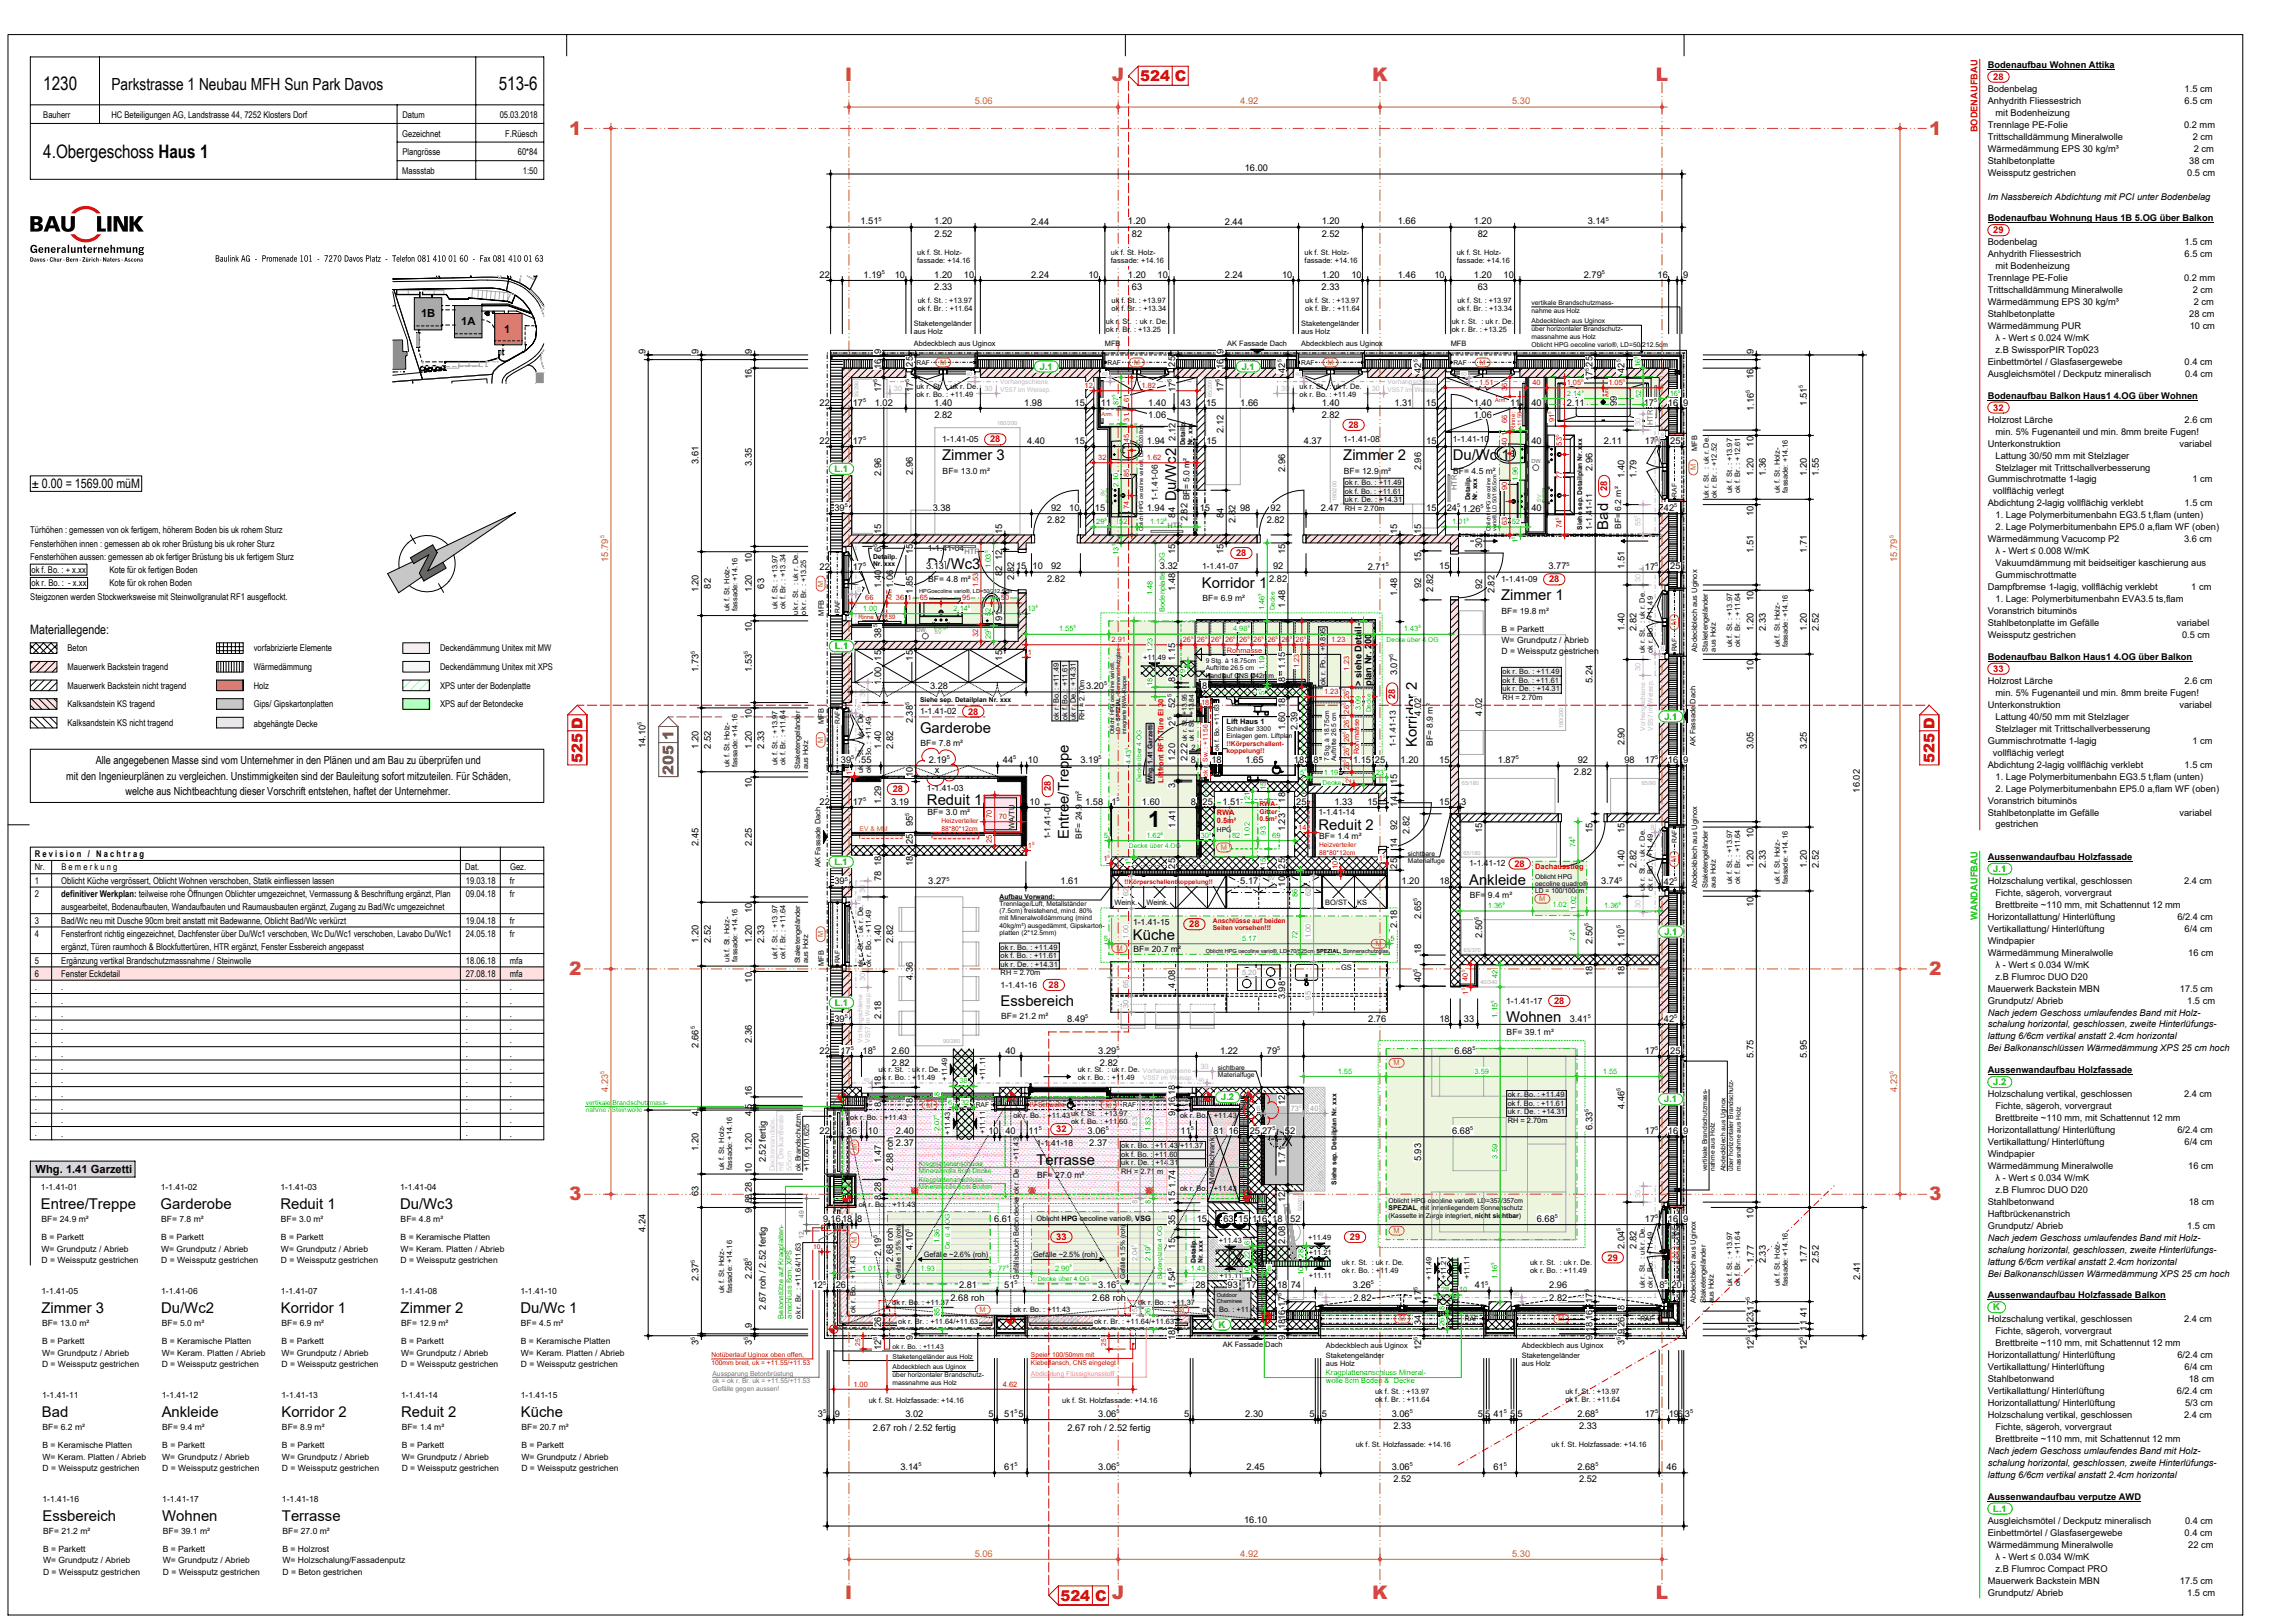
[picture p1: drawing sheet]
<svg xmlns="http://www.w3.org/2000/svg" width="860mm" height="610mm" viewBox="0 0 860 610" stroke-linecap="round" stroke-linejoin="round" font-family="sans-serif">
<defs><g id="words">
<text font-size="8.4" x="431.5" y="310.8">1</text>
<g font-size="7">
<text x="16.3" y="33.8">1230</text>
<text x="187.5" y="33.8">513-6</text>
<text x="16.3" y="59.4">4.Obergeschoss Haus 1</text>
</g>
<g font-size="7" fill="#c36e14">
<text x="317.7" y="30.3">I</text>
<text x="418" y="30.3">J</text>
<text x="515.8" y="30.3">K</text>
<text x="622.4" y="30.3">L</text>
<text x="214" y="50.6">1</text>
<text x="725.2" y="50.6">1</text>
<text x="214" y="366.5">2</text>
<text x="725.2" y="366.5">2</text>
<text x="214" y="451.2">3</text>
<text x="725.2" y="451.2">3</text>
<text x="317.7" y="601.1">I</text>
<text x="418" y="601.1">J</text>
<text x="515.8" y="601.1">K</text>
<text x="622.4" y="601.1">L</text>
</g>
<text font-size="6.3" x="41.9" y="33.8">Parkstrasse 1 Neubau MFH Sun Park Davos</text>
<g font-size="5.6" fill="#b20000">
<text x="428.6" y="30.5">524 C</text>
<text x="219" y="286.9" transform="rotate(-90 219 286.9)">525 D</text>
<text x="727.2" y="286.9" transform="rotate(-90 727.2 286.9)">525 D</text>
<text x="398.6" y="601.7">524 C</text>
</g>
<g font-size="5.6">
<text x="354.1" y="173.1">Zimmer 3</text>
<text x="504.9" y="173.1">Zimmer 2</text>
<text x="546" y="173.1">Du/Wc 1</text>
<text x="442.1" y="188.3" transform="rotate(-90 442.1 188.3)">Du/Wc2</text>
<text x="604.4" y="199.1" transform="rotate(-90 604.4 199.1)">Bad</text>
<text x="348.7" y="214">Du/Wc3</text>
<text x="451.8" y="220.9">Korridor 1</text>
<text x="564.2" y="225.7">Zimmer 1</text>
<text x="345.8" y="275.4">Garderobe</text>
<text x="532.6" y="280.7" transform="rotate(-90 532.6 280.7)">Korridor 2</text>
<text x="348.4" y="302.4">Reduit 1</text>
<text x="495.6" y="312">Reduit 2</text>
<text x="401.7" y="315.5" transform="rotate(-90 401.7 315.5)">Entree/Treppe</text>
<text x="552.2" y="332.5">Ankleide</text>
<text x="425.9" y="353.5">Küche</text>
<text x="376.1" y="378.1">Essbereich</text>
<text x="566.1" y="384.1">Wohnen</text>
<text x="389.6" y="437.7">Terrasse</text>
<text x="15.4" y="454.3">Entree/Treppe</text>
<text x="60.4" y="454.3">Garderobe</text>
<text x="105.4" y="454.3">Reduit 1</text>
<text x="150.4" y="454.3">Du/Wc3</text>
<text x="15.6" y="493.4">Zimmer 3</text>
<text x="60.6" y="493.4">Du/Wc2</text>
<text x="105.6" y="493.4">Korridor 1</text>
<text x="150.6" y="493.4">Zimmer 2</text>
<text x="195.6" y="493.4">Du/Wc 1</text>
<text x="15.8" y="532.5">Bad</text>
<text x="60.8" y="532.5">Ankleide</text>
<text x="105.8" y="532.5">Korridor 2</text>
<text x="150.8" y="532.5">Reduit 2</text>
<text x="195.8" y="532.5">Küche</text>
<text x="16" y="571.6">Essbereich</text>
<text x="61" y="571.6">Wohnen</text>
<text x="106" y="571.6">Terrasse</text>
</g>
<text font-size="5.6" fill="#825028" x="253.2" y="291.3" transform="rotate(-90 253.2 291.3)">205 1</text>
<g font-size="4.9">
<text x="12" y="183.4">± 0.00 = 1569.00 müM</text>
<text x="11.4" y="238.4">Materiallegende:</text>
</g>
<g font-size="4.2">
<text x="158.3" y="119.3">1B</text>
<text x="173.4" y="122.3">1A</text>
<text x="189.5" y="125.2">1</text>
<text x="36" y="287.3">Alle angegebenen Masse sind vom Unternehmer in den Plänen und am Bau zu überprüfen und</text>
<text x="24.9" y="293">mit den Ingenieurplänen zu vergleichen. Unstimmigkeiten sind der Bauleitung sofort mitzuteilen. Für Schäden,</text>
<text x="47.2" y="298.7">welche aus Nichtbeachtung dieser Vorschrift entstehen, haftet der Unternehmer.</text>
<text x="13.4" y="440.9">Whg. 1.41 Garzetti</text>
</g>
<g font-size="3.5">
<text x="747.2" y="25.5">Bodenaufbau Wohnen Attika</text>
<text x="747.2" y="34.5">Bodenbelag</text>
<text x="821.2" y="34.5">1.5 cm</text>
<text x="747.2" y="39">Anhydrith Fliessestrich</text>
<text x="821.1" y="39">6.5 cm</text>
<text x="16.3" y="44.4">Bauherr</text>
<text x="41.9" y="44.4">HC Beteiligungen AG, Landstrasse 44, 7252 Klosters Dorf</text>
<text x="151.3" y="44.4">Datum</text>
<text x="187.8" y="44.4">05.03.2018</text>
<text x="750.1" y="43.5">mit Bodenheizung</text>
<text x="151.2" y="51.4">Gezeichnet</text>
<text x="189.9" y="51.4">F.Rüesch</text>
<text x="747.2" y="48">Trennlage PE-Folie</text>
<text x="747.2" y="52.5">Trittschalldämmung Mineralwolle</text>
<text x="820.9" y="48">0.2 mm</text>
<text x="824.2" y="52.5">2 cm</text>
<text x="151.3" y="58.4">Plangrösse</text>
<text x="194.6" y="58.4">60*84</text>
<text x="747.2" y="57">Wärmedämmung EPS 30 kg/m³</text>
<text x="824.6" y="57">2 cm</text>
<text x="151.2" y="65.4">Massstab</text>
<text x="196.5" y="65.4">1:50</text>
<text x="467.9" y="64.4">16.00</text>
<text x="747.2" y="61.5">Stahlbetonplatte</text>
<text x="822.9" y="61.5">38 cm</text>
<text x="747.2" y="66">Weissputz gestrichen</text>
<text x="822.1" y="66">0.5 cm</text>
<text x="747.2" y="75">Im Nassbereich Abdichtung mit PCI unter Bodenbelag</text>
<text x="747.2" y="83.2">Bodenaufbau Wohnung Haus 1B 5.OG über Balkon</text>
<text x="323.4" y="84.4">1.51</text>
<text x="351.2" y="84.4">1.20</text>
<text x="351.2" y="89">2.52</text>
<text x="387.6" y="84.4">2.44</text>
<text x="424" y="84.4">1.20</text>
<text x="425.4" y="89">82</text>
<text x="460.4" y="84.4">2.44</text>
<text x="496.8" y="84.4">1.20</text>
<text x="496.8" y="89">2.52</text>
<text x="525.4" y="84.4">1.66</text>
<text x="554" y="84.4">1.20</text>
<text x="555.4" y="89">82</text>
<text x="596.8" y="84.4">3.14</text>
<text x="747.2" y="92.2">Bodenbelag</text>
<text x="821.2" y="92.2">1.5 cm</text>
<text x="747.2" y="96.7">Anhydrith Fliessestrich</text>
<text x="750.1" y="101.2">mit Bodenheizung</text>
<text x="821.1" y="96.7">6.5 cm</text>
<text x="308" y="104.4">22</text>
<text x="324.6" y="104.4">1.19</text>
<text x="336.3" y="104.4">10</text>
<text x="351.2" y="104.4">1.20</text>
<text x="362.3" y="104.4">10</text>
<text x="387.6" y="104.4">2.24</text>
<text x="409.1" y="104.4">10</text>
<text x="424" y="104.4">1.20</text>
<text x="435.1" y="104.4">10</text>
<text x="460.4" y="104.4">2.24</text>
<text x="481.9" y="104.4">10</text>
<text x="496.8" y="104.4">1.20</text>
<text x="507.9" y="104.4">10</text>
<text x="525.4" y="104.4">1.46</text>
<text x="539.1" y="104.4">10</text>
<text x="554" y="104.4">1.20</text>
<text x="565.1" y="104.4">10</text>
<text x="595.3" y="104.4">2.79</text>
<text x="623" y="104.4">16</text>
<text x="632.6" y="104.4">9</text>
<text x="747.2" y="105.7">Trennlage PE-Folie</text>
<text x="820.9" y="105.7">0.2 mm</text>
<text x="351.2" y="109">2.33</text>
<text x="425.4" y="109">63</text>
<text x="496.8" y="109">2.33</text>
<text x="555.4" y="109">63</text>
<text x="747.2" y="110.2">Trittschalldämmung Mineralwolle</text>
<text x="824.2" y="110.2">2 cm</text>
<text x="747.2" y="114.7">Wärmedämmung EPS 30 kg/m³</text>
<text x="747.2" y="119.2">Stahlbetonplatte</text>
<text x="822.9" y="119.2">28 cm</text>
<text x="824.6" y="114.7">2 cm</text>
<text x="747.2" y="123.7">Wärmedämmung PUR</text>
<text x="823.1" y="123.7">10 cm</text>
<text x="750.1" y="128.2">λ - Wert ≤ 0.024 W/mK</text>
<text x="242.6" y="132.9" transform="rotate(-90 242.6 132.9)">9</text>
<text x="262.6" y="132.9" transform="rotate(-90 262.6 132.9)">9</text>
<text x="282.6" y="132.9" transform="rotate(-90 282.6 132.9)">9</text>
<text x="331.2" y="132.9" transform="rotate(-90 331.2 132.9)">9</text>
<text x="343.2" y="137.8" transform="rotate(-90 343.2 137.8)">25</text>
<text x="441.8" y="137.8" transform="rotate(-90 441.8 137.8)">25</text>
<text x="459.9" y="132.9" transform="rotate(-90 459.9 132.9)">9</text>
<text x="598.6" y="137.8" transform="rotate(-90 598.6 137.8)">25</text>
<text x="659.1" y="132.9" transform="rotate(-90 659.1 132.9)">9</text>
<text x="747.2" y="137.2">Einbettmörtel / Glasfasergewebe</text>
<text x="750.1" y="132.7">z.B SwissporPIR Top023</text>
<text x="821.1" y="137.2">0.4 cm</text>
<text x="282.6" y="142.5" transform="rotate(-90 282.6 142.5)">16</text>
<text x="331.2" y="138.6" transform="rotate(-90 331.2 138.6)">16</text>
<text x="459.9" y="138.6" transform="rotate(-90 459.9 138.6)">16</text>
<text x="483.1" y="140.1" transform="rotate(-90 483.1 140.1)">42</text>
<text x="534.2" y="140.1" transform="rotate(-90 534.2 140.1)">42</text>
<text x="598.6" y="143.4" transform="rotate(-90 598.6 143.4)">17</text>
<text x="610.6" y="140.1" transform="rotate(-90 610.6 140.1)">42</text>
<text x="659.1" y="142.5" transform="rotate(-90 659.1 142.5)">16</text>
<text x="747.2" y="141.7">Ausgleichsmötel / Deckputz mineralisch</text>
<text x="821.3" y="141.7">0.4 cm</text>
<text x="331.2" y="147.3" transform="rotate(-90 331.2 147.3)">17</text>
<text x="343.2" y="147.3" transform="rotate(-90 343.2 147.3)">17</text>
<text x="441.8" y="147.3" transform="rotate(-90 441.8 147.3)">17</text>
<text x="459.9" y="147.3" transform="rotate(-90 459.9 147.3)">17</text>
<text x="747.2" y="149.8">Bodenaufbau Balkon Haus1 4.OG über Wohnen</text>
<text x="308" y="152.5">22</text>
<text x="320.5" y="152.5">17</text>
<text x="328.8" y="152.4">1.02</text>
<text x="351.2" y="152.4">1.40</text>
<text x="385" y="152.4">1.98</text>
<text x="403.9" y="152.4">15</text>
<text x="413.7" y="152.5">11</text>
<text x="431.6" y="152.4">1.40</text>
<text x="443.7" y="152.4">43</text>
<text x="453.3" y="152.4">15</text>
<text x="466.2" y="152.4">1.66</text>
<text x="496.8" y="152.4">1.40</text>
<text x="524.1" y="152.4">1.31</text>
<text x="536" y="152.5">15</text>
<text x="554" y="152.4">1.40</text>
<text x="567.6" y="152.5">11</text>
<text x="575.6" y="152.4">40</text>
<text x="588.9" y="152.5">2.11</text>
<text x="607.8" y="152.6" transform="rotate(-90 607.8 152.6)">99</text>
<text x="617.8" y="152.5">17</text>
<text x="626.9" y="152.4">16</text>
<text x="632.6" y="152.4">9</text>
<text x="659.2" y="154.4" transform="rotate(-90 659.2 154.4)">1.16</text>
<text x="679.1" y="152.5" transform="rotate(-90 679.1 152.5)">1.51</text>
<text x="351.2" y="157">2.82</text>
<text x="431.6" y="157">1.06</text>
<text x="496.8" y="157">2.82</text>
<text x="554" y="157">1.06</text>
<text x="747.2" y="158.8">Holzrost Lärche</text>
<text x="821.1" y="158.8">2.6 cm</text>
<text x="308" y="166.9">22</text>
<text x="320.5" y="166.9">17</text>
<text x="386" y="166.8">4.40</text>
<text x="403.9" y="166.8">15</text>
<text x="431.1" y="166.8">1.94</text>
<text x="441.8" y="165.6" transform="rotate(-90 441.8 165.6)">2.12</text>
<text x="453.5" y="166.8">15</text>
<text x="459.9" y="162.8" transform="rotate(-90 459.9 162.8)">2.12</text>
<text x="490.1" y="166.8">4.37</text>
<text x="536.1" y="166.8">15</text>
<text x="575.6" y="166.8">40</text>
<text x="602.9" y="166.9">2.11</text>
<text x="618.3" y="166.9">17</text>
<text x="627.8" y="166.8">25</text>
<text x="659.1" y="167.8" transform="rotate(-90 659.1 167.8)">10</text>
<text x="747.2" y="167.8">Unterkonstruktion</text>
<text x="750.1" y="163.3">min. 5% Fugenanteil und min. 8mm breite Fugen!</text>
<text x="819.2" y="167.8">variabel</text>
<text x="750.1" y="172.3">Lattung 30/50 mm mit Stelzlager</text>
<text x="262.6" y="174.3" transform="rotate(-90 262.6 174.3)">3.61</text>
<text x="282.6" y="175.2" transform="rotate(-90 282.6 175.2)">3.35</text>
<text x="331.2" y="179" transform="rotate(-90 331.2 179)">2.96</text>
<text x="343.2" y="178.5" transform="rotate(-90 343.2 178.5)">2.96</text>
<text x="483.1" y="177.5" transform="rotate(-90 483.1 177.5)">2.96</text>
<text x="534.2" y="176.8" transform="rotate(-90 534.2 176.8)">2.96</text>
<text x="598.6" y="176.9" transform="rotate(-90 598.6 176.9)">2.96</text>
<text x="610.6" y="179.6" transform="rotate(-90 610.6 179.6)">1.40</text>
<text x="615.2" y="179.6" transform="rotate(-90 615.2 179.6)">1.79</text>
<text x="659.1" y="179" transform="rotate(-90 659.1 179)">1.20</text>
<text x="663.7" y="179" transform="rotate(-90 663.7 179)">1.36</text>
<text x="679.1" y="179" transform="rotate(-90 679.1 179)">1.20</text>
<text x="683.7" y="179" transform="rotate(-90 683.7 179)">1.55</text>
<text x="750.1" y="176.8">Stelzlager mit Trittschallverbesserung</text>
<text x="747.2" y="181.3">Gummischrotmatte 1-lagig</text>
<text x="749.1" y="185.8">vollflächig verlegt</text>
<text x="824" y="181.3">1 cm</text>
<text x="747.2" y="190.3">Abdichtung 2-lagig vollflächig verklebt</text>
<text x="821.1" y="190.3">1.5 cm</text>
<text x="313.7" y="192">39</text>
<text x="350.6" y="192">3.38</text>
<text x="393.6" y="196.6">2.82</text>
<text x="395" y="192">92</text>
<text x="401.9" y="192">10</text>
<text x="411.5" y="192">15</text>
<text x="431" y="192">1.94</text>
<text x="441.8" y="194.5" transform="rotate(-90 441.8 194.5)">84</text>
<text x="446.4" y="196" transform="rotate(-90 446.4 196)">2.82 BF= 5.0 m²</text>
<text x="451" y="192">15</text>
<text x="459.9" y="194.8" transform="rotate(-90 459.9 194.8)">84</text>
<text x="464.4" y="196.5" transform="rotate(-90 464.4 196.5)">2.82</text>
<text x="466.1" y="192">98</text>
<text x="476.1" y="196.6">2.82</text>
<text x="477.6" y="192">92</text>
<text x="496.5" y="192">2.47</text>
<text x="536.1" y="192">15</text>
<text x="543.8" y="192.1">24</text>
<text x="549.7" y="192.3">1.26</text>
<text x="575.6" y="192">40</text>
<text x="625.4" y="192.1">42</text>
<text x="659.1" y="193.8" transform="rotate(-90 659.1 193.8)">10</text>
<text x="750.1" y="194.8">1. Lage Polymerbitumenbahn EG3.5 t,flam (unten)</text>
<text x="11.4" y="200.5">Türhöhen : gemessen von ok fertigem, höherem Boden bis uk rohem Sturz</text>
<text x="331.2" y="200.6" transform="rotate(-90 331.2 200.6)">15</text>
<text x="376.7" y="200.6" transform="rotate(-90 376.7 200.6)">15</text>
<text x="525.2" y="200.6" transform="rotate(-90 525.2 200.6)">15</text>
<text x="534.2" y="200.6" transform="rotate(-90 534.2 200.6)">15</text>
<text x="747.2" y="203.8">Wärmedämmung Vacucomp P2</text>
<text x="750.1" y="199.3">2. Lage Polymerbitumenbahn EP5.0 a,flam WF (oben)</text>
<text x="820.9" y="203.8">3.6 cm</text>
<text x="11.4" y="205.5">Fensterhöhen innen : gemessen ab ok roher Brüstung bis uk roher Sturz</text>
<text x="331.2" y="207.4" transform="rotate(-90 331.2 207.4)">6</text>
<text x="343.2" y="208.3" transform="rotate(-90 343.2 208.3)">15</text>
<text x="441.8" y="208.3" transform="rotate(-90 441.8 208.3)">15</text>
<text x="459.9" y="208.3" transform="rotate(-90 459.9 208.3)">15</text>
<text x="483.1" y="208.3" transform="rotate(-90 483.1 208.3)">15</text>
<text x="557.2" y="205.9" transform="rotate(-90 557.2 205.9)">30</text>
<text x="659.1" y="207.8" transform="rotate(-90 659.1 207.8)">1.51</text>
<text x="679.2" y="207.8" transform="rotate(-90 679.2 207.8)">1.71</text>
<text x="750.1" y="208.3">λ - Wert ≤ 0.008 W/mK</text>
<text x="11.4" y="210.5">Fensterhöhen aussen: gemessen ab ok fertiger Brüstung bis uk fertigem Sturz</text>
<text x="11.8" y="215.3">ok f. Bo. : + x.xx</text>
<text x="41.1" y="215.3">Kote für ok fertigen Boden</text>
<text x="282.6" y="211.5" transform="rotate(-90 282.6 211.5)">10</text>
<text x="308" y="214.1">22</text>
<text x="320.5" y="214.1">17</text>
<text x="348.1" y="214">3.13</text>
<text x="376.7" y="210.6" transform="rotate(-90 376.7 210.6)">12</text>
<text x="381.9" y="214">15</text>
<text x="388.1" y="214">10</text>
<text x="395" y="214">92</text>
<text x="436" y="214">3.32</text>
<text x="478.5" y="214">92</text>
<text x="514.1" y="214.1">2.71</text>
<text x="534.2" y="211.3" transform="rotate(-90 534.2 211.3)">15</text>
<text x="541" y="214">15</text>
<text x="582" y="214">3.77</text>
<text x="610.6" y="213.8" transform="rotate(-90 610.6 213.8)">1.51</text>
<text x="618.3" y="214.1">17</text>
<text x="627.8" y="214">25</text>
<text x="750.1" y="212.8">Vakuumdämmung mit beidseitiger kaschierung aus</text>
<text x="11.8" y="220.3">ok r. Bo. : - x.xx</text>
<text x="41.1" y="220.3">Kote für ok rohen Boden</text>
<text x="267.2" y="221.2" transform="rotate(-90 267.2 221.2)">82</text>
<text x="287.2" y="221.2" transform="rotate(-90 287.2 221.2)">63</text>
<text x="331.2" y="221.1" transform="rotate(-90 331.2 221.1)">1.40</text>
<text x="335.8" y="221.1" transform="rotate(-90 335.8 221.1)">1.06</text>
<text x="376.7" y="216.5" transform="rotate(-90 376.7 216.5)">82</text>
<text x="381.3" y="218" transform="rotate(-90 381.3 218)">2.82</text>
<text x="393.6" y="218.6">2.82</text>
<text x="477" y="218.6">2.82</text>
<text x="534.2" y="220.9" transform="rotate(-90 534.2 220.9)">92</text>
<text x="557.2" y="221.5" transform="rotate(-90 557.2 221.5)">92</text>
<text x="747.2" y="221.8">Dampfbremse 1-lagig, vollflächig verklebt</text>
<text x="750.1" y="217.3">Gummischrottmatte</text>
<text x="823.6" y="221.8">1 cm</text>
<text x="11.4" y="225.5">Steigzonen werden Stockwerksweise mit Steinwollgranulat RF1 ausgeflockt.</text>
<text x="262.6" y="222.7" transform="rotate(-90 262.6 222.7)">1.20</text>
<text x="282.6" y="222.7" transform="rotate(-90 282.6 222.7)">1.20</text>
<text x="343.2" y="223.1" transform="rotate(-90 343.2 223.1)">1.85</text>
<text x="441.8" y="222.2" transform="rotate(-90 441.8 222.2)">1.48</text>
<text x="525.2" y="224" transform="rotate(-90 525.2 224)">1.48</text>
<text x="538.8" y="222.4" transform="rotate(-90 538.8 222.4)">2.82</text>
<text x="561.8" y="223" transform="rotate(-90 561.8 223)">2.82</text>
<text x="659.1" y="226" transform="rotate(-90 659.1 226)">10</text>
<text x="750.1" y="226.3">1. Lage: Polymerbitumenbahn EVA3.5 ts,flam</text>
<text x="376.7" y="233.6" transform="rotate(-90 376.7 233.6)">91</text>
<text x="483.1" y="228.3" transform="rotate(-90 483.1 228.3)">1.48</text>
<text x="747.2" y="230.8">Voranstrich bituminös</text>
<text x="282.6" y="237.5" transform="rotate(-90 282.6 237.5)">10</text>
<text x="331.2" y="239.7" transform="rotate(-90 331.2 239.7)">38</text>
<text x="610.6" y="237.2" transform="rotate(-90 610.6 237.2)">1.40</text>
<text x="615.2" y="237.2" transform="rotate(-90 615.2 237.2)">2.82</text>
<text x="659.1" y="237.2" transform="rotate(-90 659.1 237.2)">1.20</text>
<text x="663.7" y="237.2" transform="rotate(-90 663.7 237.2)">2.33</text>
<text x="679.1" y="237.2" transform="rotate(-90 679.1 237.2)">1.20</text>
<text x="683.7" y="237.2" transform="rotate(-90 683.7 237.2)">2.52</text>
<text x="747.2" y="235.3">Stahlbetonplatte im Gefälle</text>
<text x="747.2" y="239.8">Weissputz gestrichen</text>
<text x="818.2" y="235.3">variabel</text>
<text x="820.2" y="239.8">0.5 cm</text>
<text x="25.4" y="244.8">Beton</text>
<text x="95.4" y="244.8">vorfabrizierte Elemente</text>
<text x="165.4" y="244.8">Deckendämmung Unitex mit MW</text>
<text x="25.4" y="251.8">Mauerwerk Backstein tragend</text>
<text x="95.4" y="251.8">Wärmedämmung</text>
<text x="165.4" y="251.8">Deckendämmung Unitex mit XPS</text>
<text x="331.2" y="248.3" transform="rotate(-90 331.2 248.3)">15</text>
<text x="343.2" y="248.3" transform="rotate(-90 343.2 248.3)">15</text>
<text x="376.7" y="248.3" transform="rotate(-90 376.7 248.3)">15</text>
<text x="441.8" y="248.5" transform="rotate(-90 441.8 248.5)">1.15</text>
<text x="483.1" y="251.6" transform="rotate(-90 483.1 251.6)">1.15</text>
<text x="747.2" y="248">Bodenaufbau Balkon Haus1 4.OG über Balkon</text>
<text x="262.6" y="252.6" transform="rotate(-90 262.6 252.6)">1.73</text>
<text x="282.6" y="252.6" transform="rotate(-90 282.6 252.6)">1.53</text>
<text x="331.2" y="257.4" transform="rotate(-90 331.2 257.4)">1.00</text>
<text x="441.8" y="256.4" transform="rotate(-90 441.8 256.4)">8</text>
<text x="483.1" y="256.2" transform="rotate(-90 483.1 256.2)">8</text>
<text x="511.8" y="257.9" transform="rotate(-90 511.8 257.9)">&gt; siehe Detail-</text>
<text x="515.5" y="257.9" transform="rotate(-90 515.5 257.9)">plan Nr. 200</text>
<text x="525.2" y="253.8" transform="rotate(-90 525.2 253.8)">3.07</text>
<text x="598.6" y="256.8" transform="rotate(-90 598.6 256.8)">5.24</text>
<text x="659.1" y="252" transform="rotate(-90 659.1 252)">10</text>
<text x="747.2" y="257">Holzrost Lärche</text>
<text x="821.1" y="257">2.6 cm</text>
<text x="25.4" y="258.8">Mauerwerk Backstein nicht tragend</text>
<text x="95.4" y="258.8">Holz</text>
<text x="165.4" y="258.8">XPS unter der Bodenplatte</text>
<text x="349.6" y="259">3.28</text>
<text x="408.2" y="259">3.20</text>
<text x="451.8" y="259">8</text>
<text x="750.1" y="261.5">min. 5% Fugenanteil und min. 8mm breite Fugen!</text>
<text x="25.4" y="265.8">Kalksandstein KS tragend</text>
<text x="95.4" y="265.8">Gips/ Gipskartonplatten</text>
<text x="165.4" y="265.8">XPS auf der Betondecke</text>
<text x="441.8" y="266" transform="rotate(-90 441.8 266)">52</text>
<text x="483.1" y="266" transform="rotate(-90 483.1 266)">18</text>
<text x="534.2" y="269" transform="rotate(-90 534.2 269)">4.02</text>
<text x="557.2" y="269" transform="rotate(-90 557.2 269)">4.02</text>
<text x="747.2" y="266">Unterkonstruktion</text>
<text x="819.2" y="266">variabel</text>
<text x="25.4" y="272.8">Kalksandstein KS nicht tragend</text>
<text x="95.4" y="273.3">abgehängte Decke</text>
<text x="282.6" y="270.2" transform="rotate(-90 282.6 270.2)">10</text>
<text x="343.2" y="271.8" transform="rotate(-90 343.2 271.8)">2.38</text>
<text x="441.8" y="272.7" transform="rotate(-90 441.8 272.7)">2</text>
<text x="483.1" y="274.4" transform="rotate(-90 483.1 274.4)">1.60</text>
<text x="487.7" y="274.3" transform="rotate(-90 487.7 274.3)">2.39</text>
<text x="750.1" y="270.5">Lattung 40/50 mm mit Stelzlager</text>
<text x="750.1" y="275">Stelzlager mit Trittschallverbesserung</text>
<text x="242.6" y="281.1" transform="rotate(-90 242.6 281.1)">14.10</text>
<text x="262.6" y="281.4" transform="rotate(-90 262.6 281.4)">1.20</text>
<text x="267.2" y="281.4" transform="rotate(-90 267.2 281.4)">2.52</text>
<text x="282.6" y="281.4" transform="rotate(-90 282.6 281.4)">1.20</text>
<text x="287.2" y="281.4" transform="rotate(-90 287.2 281.4)">2.33</text>
<text x="331.2" y="281.4" transform="rotate(-90 331.2 281.4)">1.40</text>
<text x="335.8" y="281.4" transform="rotate(-90 335.8 281.4)">2.82</text>
<text x="610.6" y="280.2" transform="rotate(-90 610.6 280.2)">2.90</text>
<text x="659.1" y="281.7" transform="rotate(-90 659.1 281.7)">3.05</text>
<text x="679.1" y="281.7" transform="rotate(-90 679.1 281.7)">3.25</text>
<text x="747.2" y="279.5">Gummischrotmatte 1-lagig</text>
<text x="824" y="279.5">1 cm</text>
<text x="316.1" y="286.8">39</text>
<text x="323.7" y="286.8">55</text>
<text x="349.1" y="286.8">2.19</text>
<text x="377" y="286.9">44</text>
<text x="386.4" y="286.8">10</text>
<text x="406.1" y="286.8">3.19</text>
<text x="441.8" y="286.2" transform="rotate(-90 441.8 286.2)">1.20</text>
<text x="446.4" y="286.2" transform="rotate(-90 446.4 286.2)">2.22</text>
<text x="447.6" y="286.8">8</text>
<text x="455.3" y="286.8">18</text>
<text x="468.2" y="286.8">1.65</text>
<text x="486.3" y="286.8">18</text>
<text x="493.7" y="286.8">8</text>
<text x="508.6" y="286.8">1.15</text>
<text x="516.8" y="286.8">25</text>
<text x="526.5" y="286.8">1.20</text>
<text x="541" y="286.8">15</text>
<text x="563" y="286.8">1.87</text>
<text x="593" y="286.8">92</text>
<text x="610.5" y="286.8">98</text>
<text x="618.3" y="286.9">17</text>
<text x="626.9" y="286.8">16</text>
<text x="632.6" y="286.8">9</text>
<text x="749.1" y="284">vollflächig verlegt</text>
<text x="343.2" y="292.1" transform="rotate(-90 343.2 292.1)">10</text>
<text x="351.4" y="290.7">x</text>
<text x="591.6" y="291.4">2.82</text>
<text x="747.2" y="288.5">Abdichtung 2-lagig vollflächig verklebt</text>
<text x="750.1" y="293">1. Lage Polymerbitumenbahn EG3.5 t,flam (unten)</text>
<text x="821.1" y="288.5">1.5 cm</text>
<text x="282.6" y="296.2" transform="rotate(-90 282.6 296.2)">10</text>
<text x="441.8" y="296.1" transform="rotate(-90 441.8 296.1)">3</text>
<text x="525.2" y="294.7" transform="rotate(-90 525.2 294.7)">15</text>
<text x="699.1" y="297.9" transform="rotate(-90 699.1 297.9)">16.02</text>
<text x="750.1" y="297.5">2. Lage Polymerbitumenbahn EP5.0 a,flam WF (oben)</text>
<text x="308" y="302.5">22</text>
<text x="320.5" y="302.5">17</text>
<text x="331.2" y="302.2" transform="rotate(-90 331.2 302.2)">1.29</text>
<text x="334.9" y="302.4">3.19</text>
<text x="387" y="302.4">10</text>
<text x="407.9" y="302.4">1.58</text>
<text x="417.7" y="302.5">1</text>
<text x="429.2" y="302.4">1.60</text>
<text x="447.6" y="302.4">8</text>
<text x="452" y="302.4">25</text>
<text x="459.4" y="302.4">1.51</text>
<text x="483.1" y="301.6" transform="rotate(-90 483.1 301.6)">18</text>
<text x="487.2" y="302.4">25</text>
<text x="501.6" y="302.4">1.33</text>
<text x="514" y="302.4">15</text>
<text x="525.2" y="303.2" transform="rotate(-90 525.2 303.2)">14</text>
<text x="541" y="302.4">15</text>
<text x="549.2" y="302.4">3</text>
<text x="747.2" y="302">Voranstrich bituminös</text>
<text x="343.2" y="310.4" transform="rotate(-90 343.2 310.4)">95</text>
<text x="441.8" y="311" transform="rotate(-90 441.8 311)">1.41</text>
<text x="525.2" y="312" transform="rotate(-90 525.2 312)">92</text>
<text x="747.2" y="306.5">Stahlbetonplatte im Gefälle</text>
<text x="750.1" y="311">gestrichen</text>
<text x="819.2" y="306.5">variabel</text>
<text x="262.6" y="317.9" transform="rotate(-90 262.6 317.9)">2.45</text>
<text x="282.6" y="317.9" transform="rotate(-90 282.6 317.9)">2.25</text>
<text x="343.2" y="317.2" transform="rotate(-90 343.2 317.2)">25</text>
<text x="483.1" y="312.4" transform="rotate(-90 483.1 312.4)">1.23</text>
<text x="529.8" y="313.4" transform="rotate(-90 529.8 313.4)">2.82</text>
<text x="557.2" y="313.1" transform="rotate(-90 557.2 313.1)">15</text>
<text x="598.6" y="313.1" transform="rotate(-90 598.6 313.1)">15</text>
<text x="610.6" y="313.1" transform="rotate(-90 610.6 313.1)">15</text>
<text x="659.1" y="315" transform="rotate(-90 659.1 315)">10</text>
<text x="13.1" y="322.1">R e v i s i o n / N a c h t r a g</text>
<text x="525.2" y="318.9" transform="rotate(-90 525.2 318.9)">14</text>
<text x="747.2" y="323.2">Aussenwandaufbau Holzfassade</text>
<text x="13.1" y="327.1">Nr.</text>
<text x="23.1" y="327.1">B e m e r k u n g</text>
<text x="174.9" y="327.1">Dat.</text>
<text x="191.7" y="327.1">Gez.</text>
<text x="331.2" y="325.6" transform="rotate(-90 331.2 325.6)">18</text>
<text x="343.2" y="325.6" transform="rotate(-90 343.2 325.6)">18</text>
<text x="441.8" y="326.4" transform="rotate(-90 441.8 326.4)">25</text>
<text x="483.1" y="326.4" transform="rotate(-90 483.1 326.4)">25</text>
<text x="525.2" y="326.4" transform="rotate(-90 525.2 326.4)">25</text>
<text x="610.6" y="326.2" transform="rotate(-90 610.6 326.2)">1.40</text>
<text x="615.2" y="326.2" transform="rotate(-90 615.2 326.2)">2.82</text>
<text x="659.1" y="326.2" transform="rotate(-90 659.1 326.2)">1.20</text>
<text x="663.7" y="326.2" transform="rotate(-90 663.7 326.2)">2.33</text>
<text x="679.1" y="326.2" transform="rotate(-90 679.1 326.2)">1.20</text>
<text x="683.7" y="326.2" transform="rotate(-90 683.7 326.2)">2.52</text>
<text x="13.1" y="332.1">1</text>
<text x="23" y="332.2">Oblicht Küche vergrössert, Oblicht Wohnen verschoben, Statik einfliessen lassen</text>
<text x="175.1" y="332.1">19.03.18</text>
<text x="191.7" y="332.2">fr</text>
<text x="313.7" y="332.4">39</text>
<text x="331.2" y="331.1" transform="rotate(-90 331.2 331.1)">78</text>
<text x="348.9" y="332.4">3.27</text>
<text x="398.6" y="332.4">1.61</text>
<text x="466.2" y="332.4">5.17</text>
<text x="483.1" y="333.2" transform="rotate(-90 483.1 333.2)">10</text>
<text x="526.8" y="332.4">1.20</text>
<text x="541" y="332.4">18</text>
<text x="601.8" y="332.4">3.74</text>
<text x="625.4" y="332.5">42</text>
<text x="747.2" y="332.2">Holzschalung vertikal, geschlossen</text>
<text x="820.9" y="332.2">2.4 cm</text>
<text x="13.1" y="337.1">2</text>
<text x="23" y="337.2">definitiver Werkplan: teilweise rohe Öffnungen Oblichter umgezeichnet, Vermassung &amp; Beschriftung ergänzt, Plan</text>
<text x="175.1" y="337.1">09.04.18</text>
<text x="191.7" y="337.2">fr</text>
<text x="659.1" y="341" transform="rotate(-90 659.1 341)">10</text>
<text x="750.1" y="336.7">Fichte, sägeroh, vorvergraut</text>
<text x="750.1" y="341.2">Brettbreite ~110 mm, mit Schattennut 12 mm</text>
<text x="13.1" y="347.1">3</text>
<text x="23" y="342.2">ausgearbeitet, Bodenaufbauten, Wandaufbauten und Raumausbauten ergänzt, Zugang zu Bad/Wc umgezeichnet</text>
<text x="23" y="347.2">Bad/Wc neu mit Dusche 90cm breit anstatt mit Badewanne, Oblicht Bad/Wc verkürzt</text>
<text x="175.1" y="347.1">19.04.18</text>
<text x="191.7" y="347.2">fr</text>
<text x="282.6" y="343.3" transform="rotate(-90 282.6 343.3)">10</text>
<text x="534.2" y="345.3" transform="rotate(-90 534.2 345.3)">2.65</text>
<text x="747.2" y="345.7">Horizontallattung/ Hinterlüftung</text>
<text x="818.4" y="345.7">6/2.4 cm</text>
<text x="13.1" y="352.1">4</text>
<text x="23" y="352.2">Fensterfront richtig eingezeichnet, Dachfenster über Du/Wc1 verschoben, Wc Du/Wc1 verschoben, Lavabo Du/Wc1</text>
<text x="175.1" y="352.1">24.05.18</text>
<text x="191.7" y="352.2">fr</text>
<text x="525.2" y="348.9" transform="rotate(-90 525.2 348.9)">2.18</text>
<text x="557.2" y="352.6" transform="rotate(-90 557.2 352.6)">2.50</text>
<text x="747.2" y="350.2">Vertikallattung/ Hinterlüftung</text>
<text x="821.1" y="350.2">6/4 cm</text>
<text x="23" y="357.2">ergänzt, Türen raumhoch &amp; Blockfuttertüren, HTR ergänzt, Fenster Essbereich angepasst</text>
<text x="262.6" y="354.4" transform="rotate(-90 262.6 354.4)">1.20</text>
<text x="267.2" y="354.4" transform="rotate(-90 267.2 354.4)">2.52</text>
<text x="282.6" y="354.4" transform="rotate(-90 282.6 354.4)">1.20</text>
<text x="287.2" y="354.4" transform="rotate(-90 287.2 354.4)">2.33</text>
<text x="331.2" y="354.4" transform="rotate(-90 331.2 354.4)">1.40</text>
<text x="335.7" y="354.4" transform="rotate(-90 335.7 354.4)">2.82</text>
<text x="534.2" y="358.5" transform="rotate(-90 534.2 358.5)">18</text>
<text x="598.6" y="354.7" transform="rotate(-90 598.6 354.7)">2.50</text>
<text x="610.6" y="355.7" transform="rotate(-90 610.6 355.7)">1.10</text>
<text x="747.2" y="354.7">Windpapier</text>
<text x="747.2" y="359.2">Wärmedämmung Mineralwolle</text>
<text x="822.5" y="359.2">16 cm</text>
<text x="13.1" y="362.1">5</text>
<text x="23" y="362.2">Ergänzung vertikal Brandschutzmassnahme / Steinwolle</text>
<text x="175.1" y="362.1">18.06.18</text>
<text x="191.7" y="362.2">mfa</text>
<text x="750.1" y="363.7">λ - Wert ≤ 0.034 W/mK</text>
<text x="13.1" y="367.1">6</text>
<text x="23" y="367.2">Fenster Eckdetail</text>
<text x="175.1" y="367.1">27.08.18</text>
<text x="191.7" y="367.2">mfa</text>
<text x="282.6" y="369.3" transform="rotate(-90 282.6 369.3)">10</text>
<text x="343.2" y="368.4" transform="rotate(-90 343.2 368.4)">4.36</text>
<text x="441.8" y="371.2" transform="rotate(-90 441.8 371.2)">4.08</text>
<text x="534.2" y="369.1" transform="rotate(-90 534.2 369.1)">40</text>
<text x="598.6" y="366.7" transform="rotate(-90 598.6 366.7)">18</text>
<text x="610.6" y="366.7" transform="rotate(-90 610.6 366.7)">18</text>
<text x="750.1" y="368.2">z.B Flumroc DUO D20</text>
<text x="13.1" y="377.1">.</text>
<text x="13.1" y="372.1">.</text>
<text x="23" y="377.2">.</text>
<text x="23" y="372.2">.</text>
<text x="175.1" y="377.1">.</text>
<text x="175.1" y="372.1">.</text>
<text x="191.7" y="377.2">.</text>
<text x="191.7" y="372.2">.</text>
<text x="483.1" y="375.6" transform="rotate(-90 483.1 375.6)">3.98</text>
<text x="747.2" y="372.7">Mauerwerk Backstein MBN</text>
<text x="747.2" y="377.2">Grundputz/ Abrieb</text>
<text x="819.4" y="372.7">17.5 cm</text>
<text x="822.1" y="377.2">1.5 cm</text>
<text x="13.1" y="382.1">.</text>
<text x="23" y="382.2">.</text>
<text x="175.1" y="382.1">.</text>
<text x="191.7" y="382.2">.</text>
<text x="313.7" y="384">39</text>
<text x="331.2" y="382.8" transform="rotate(-90 331.2 382.8)">2.18</text>
<text x="401.1" y="384">8.49</text>
<text x="514.3" y="384">2.76</text>
<text x="541" y="384">18</text>
<text x="550.2" y="384">33</text>
<text x="590" y="384">3.41</text>
<text x="747.2" y="381.7">Nach jedem Geschoss umlaufendes Band mit Holz-</text>
<text x="13.1" y="387.1">.</text>
<text x="23" y="387.2">.</text>
<text x="175.1" y="387.1">.</text>
<text x="191.7" y="387.2">.</text>
<text x="625.4" y="384">42</text>
<text x="747.2" y="386.2">schalung horizontal, geschlossen, zweite Hinterlüfungs-</text>
<text x="13.1" y="392.1">.</text>
<text x="23" y="392.2">.</text>
<text x="175.1" y="392.1">.</text>
<text x="191.7" y="392.2">.</text>
<text x="262.6" y="393.7" transform="rotate(-90 262.6 393.7)">2.66</text>
<text x="282.6" y="392" transform="rotate(-90 282.6 392)">2.36</text>
<text x="324.2" y="396">18</text>
<text x="335.1" y="396">2.60</text>
<text x="377.9" y="396">40</text>
<text x="412.8" y="396">3.29</text>
<text x="476.2" y="396">79</text>
<text x="546.7" y="396">6.68</text>
<text x="627.8" y="396">25</text>
<text x="747.2" y="390.7">lattung 6/6cm vertikal anstatt 2.4cm horizontal</text>
<text x="747.2" y="395.2">Bei Balkonanschlüssen Wärmedämmung XPS 25 cm hoch</text>
<text x="13.1" y="397.1">.</text>
<text x="23" y="397.2">.</text>
<text x="175.1" y="397.1">.</text>
<text x="191.7" y="397.2">.</text>
<text x="308" y="396">22</text>
<text x="315.9" y="396">17</text>
<text x="335.2" y="400.6">2.82</text>
<text x="413.4" y="400.6">2.82</text>
<text x="458.6" y="396">1.22</text>
<text x="618.3" y="396">17</text>
<text x="659.1" y="397.7" transform="rotate(-90 659.1 397.7)">5.75</text>
<text x="679.1" y="397.7" transform="rotate(-90 679.1 397.7)">5.95</text>
<text x="13.1" y="402.1">.</text>
<text x="13.1" y="407.1">.</text>
<text x="23" y="402.2">.</text>
<text x="23" y="407.2">.</text>
<text x="175.1" y="402.1">.</text>
<text x="175.1" y="407.1">.</text>
<text x="191.7" y="402.2">.</text>
<text x="191.7" y="407.2">.</text>
<text x="747.2" y="403.3">Aussenwandaufbau Holzfassade</text>
<text x="13.1" y="412.1">.</text>
<text x="23" y="412.2">.</text>
<text x="175.1" y="412.1">.</text>
<text x="191.7" y="412.2">.</text>
<text x="282.6" y="411.8" transform="rotate(-90 282.6 411.8)">16</text>
<text x="331.2" y="408.2" transform="rotate(-90 331.2 408.2)">18</text>
<text x="441.8" y="411.5" transform="rotate(-90 441.8 411.5)">18</text>
<text x="747.2" y="412.3">Holzschalung vertikal, geschlossen</text>
<text x="820.9" y="412.3">2.4 cm</text>
<text x="13.1" y="417.1">.</text>
<text x="23" y="417.2">.</text>
<text x="175.1" y="417.1">.</text>
<text x="191.7" y="417.2">.</text>
<text x="262.6" y="419.4" transform="rotate(-90 262.6 419.4)">4</text>
<text x="282.6" y="416.9" transform="rotate(-90 282.6 416.9)">5</text>
<text x="282.6" y="419.4" transform="rotate(-90 282.6 419.4)">4</text>
<text x="331.2" y="416.1" transform="rotate(-90 331.2 416.1)">8</text>
<text x="343.2" y="416.4" transform="rotate(-90 343.2 416.4)">18</text>
<text x="441.8" y="419.5" transform="rotate(-90 441.8 419.5)">9</text>
<text x="441.8" y="416.1" transform="rotate(-90 441.8 416.1)">16</text>
<text x="483.1" y="415.2" transform="rotate(-90 483.1 415.2)">12</text>
<text x="610.6" y="416.7" transform="rotate(-90 610.6 416.7)">4.46</text>
<text x="750.1" y="416.8">Fichte, sägeroh, vorvergraut</text>
<text x="13.1" y="422.1">.</text>
<text x="23" y="422.2">.</text>
<text x="175.1" y="422.1">.</text>
<text x="191.7" y="422.2">.</text>
<text x="598.6" y="424.6" transform="rotate(-90 598.6 424.6)">6.33</text>
<text x="747.2" y="425.8">Horizontallattung/ Hinterlüftung</text>
<text x="750.1" y="421.3">Brettbreite ~110 mm, mit Schattennut 12 mm</text>
<text x="818.4" y="425.8">6/2.4 cm</text>
<text x="13.1" y="427.1">.</text>
<text x="23" y="427.2">.</text>
<text x="175.1" y="427.1">.</text>
<text x="191.7" y="427.2">.</text>
<text x="308" y="426.3">22</text>
<text x="318.3" y="426.2">36</text>
<text x="326.3" y="426.2">10</text>
<text x="336.8" y="430.8">2.37</text>
<text x="336.8" y="426.2">2.40</text>
<text x="371.5" y="426.2">10</text>
<text x="377.9" y="426.2">40</text>
<text x="386.6" y="426.3">11</text>
<text x="408.8" y="426.2">3.06</text>
<text x="409.4" y="430.8">2.37</text>
<text x="443.8" y="426.3">11</text>
<text x="456.2" y="426.2">81</text>
<text x="461.7" y="426.2">16</text>
<text x="469.7" y="426.2">25</text>
<text x="474.4" y="426.3">27</text>
<text x="482.9" y="426.2">52</text>
<text x="545.8" y="426.2">6.68</text>
<text x="618.3" y="426.3">17</text>
<text x="626.9" y="426.2">16</text>
<text x="632.6" y="426.2">9</text>
<text x="747.2" y="430.3">Vertikallattung/ Hinterlüftung</text>
<text x="821.1" y="430.3">6/4 cm</text>
<text x="262.6" y="432.6" transform="rotate(-90 262.6 432.6)">1.20</text>
<text x="282.6" y="432.6" transform="rotate(-90 282.6 432.6)">1.20</text>
<text x="287.9" y="436.9" transform="rotate(-90 287.9 436.9)">2.52 fertig</text>
<text x="331.2" y="437.1" transform="rotate(-90 331.2 437.1)">1.47</text>
<text x="483.1" y="437.6" transform="rotate(-90 483.1 437.6)">1.71</text>
<text x="534.2" y="436.5" transform="rotate(-90 534.2 436.5)">5.93</text>
<text x="747.2" y="434.8">Windpapier</text>
<text x="282.6" y="440.8" transform="rotate(-90 282.6 440.8)">10</text>
<text x="335.8" y="440" transform="rotate(-90 335.8 440)">2.88 roh</text>
<text x="747.2" y="439.3">Wärmedämmung Mineralwolle</text>
<text x="750.1" y="443.8">λ - Wert ≤ 0.034 W/mK</text>
<text x="822.5" y="439.3">16 cm</text>
<text x="262.6" y="449.4" transform="rotate(-90 262.6 449.4)">63</text>
<text x="282.6" y="447.9" transform="rotate(-90 282.6 447.9)">28</text>
<text x="331.2" y="447.9" transform="rotate(-90 331.2 447.9)">28</text>
<text x="441.8" y="446.6" transform="rotate(-90 441.8 446.6)">1.74</text>
<text x="750.1" y="448.3">z.B Flumroc DUO D20</text>
<text x="282.6" y="452.2" transform="rotate(-90 282.6 452.2)">8</text>
<text x="282.6" y="450.6" transform="rotate(-90 282.6 450.6)">8</text>
<text x="331.2" y="451.2" transform="rotate(-90 331.2 451.2)">8</text>
<text x="441.8" y="451.6" transform="rotate(-90 441.8 451.6)">15</text>
<text x="483.1" y="451.8" transform="rotate(-90 483.1 451.8)">12</text>
<text x="747.2" y="452.8">Stahlbetonwand</text>
<text x="822.7" y="452.8">18 cm</text>
<text x="282.6" y="456.1" transform="rotate(-90 282.6 456.1)">9</text>
<text x="309.4" y="459.2">9</text>
<text x="312.2" y="459.2">16</text>
<text x="316.5" y="459.2">18</text>
<text x="322.2" y="459.2">8</text>
<text x="373.6" y="459.2">6.61</text>
<text x="441.8" y="460.4" transform="rotate(-90 441.8 460.4)">35</text>
<text x="449.8" y="459.2">15</text>
<text x="459.8" y="459.2">63</text>
<text x="465.4" y="459.2">15</text>
<text x="470.7" y="459.3">1</text>
<text x="472.5" y="459.2">16</text>
<text x="478.2" y="459.2">18</text>
<text x="485" y="459.2">52</text>
<text x="577.6" y="459.2">6.68</text>
<text x="618.3" y="459.3">17</text>
<text x="626.9" y="459.2">16</text>
<text x="632.6" y="459.2">9</text>
<text x="659.1" y="458" transform="rotate(-90 659.1 458)">10</text>
<text x="747.2" y="457.3">Haftbrückenanstrich</text>
<text x="747.2" y="461.8">Grundputz/ Abrieb</text>
<text x="822.1" y="461.8">1.5 cm</text>
<text x="242.6" y="462.9" transform="rotate(-90 242.6 462.9)">4.24</text>
<text x="483.1" y="467.6" transform="rotate(-90 483.1 467.6)">2.08</text>
<text x="747.2" y="466.3">Nach jedem Geschoss umlaufendes Band mit Holz-</text>
<text x="331.2" y="471.9" transform="rotate(-90 331.2 471.9)">2.19</text>
<text x="343.2" y="469.8" transform="rotate(-90 343.2 469.8)">4.10</text>
<text x="441.8" y="469.3" transform="rotate(-90 441.8 469.3)">15</text>
<text x="610.6" y="469.3" transform="rotate(-90 610.6 469.3)">2.04</text>
<text x="615.2" y="469.3" transform="rotate(-90 615.2 469.3)">2.82</text>
<text x="747.2" y="470.8">schalung horizontal, geschlossen, zweite Hinterlüfungs-</text>
<text x="335.7" y="474.3" transform="rotate(-90 335.7 474.3)">2.68 roh</text>
<text x="659.2" y="474.8" transform="rotate(-90 659.2 474.8)">1.77</text>
<text x="663.7" y="474.8" transform="rotate(-90 663.7 474.8)">2.33</text>
<text x="679.2" y="474.8" transform="rotate(-90 679.2 474.8)">1.77</text>
<text x="683.7" y="474.8" transform="rotate(-90 683.7 474.8)">2.52</text>
<text x="747.2" y="475.3">lattung 6/6cm vertikal anstatt 2.4cm horizontal</text>
<text x="747.2" y="479.8">Bei Balkonanschlüssen Wärmedämmung XPS 25 cm hoch</text>
<text x="262.6" y="481.5" transform="rotate(-90 262.6 481.5)">2.37</text>
<text x="282.6" y="480.6" transform="rotate(-90 282.6 480.6)">2.28</text>
<text x="305.5" y="484.3">12</text>
<text x="314.1" y="484.2">26</text>
<text x="360.5" y="484.2">2.81</text>
<text x="377.5" y="484.2">51</text>
<text x="412.8" y="484.2">3.16</text>
<text x="441.8" y="484.4" transform="rotate(-90 441.8 484.4)">1.54</text>
<text x="449.3" y="484.2">28</text>
<text x="461.4" y="484.2">93</text>
<text x="468.4" y="484.3">17</text>
<text x="480" y="484.2">18</text>
<text x="485.1" y="484.3">74</text>
<text x="508.5" y="484.2">3.26</text>
<text x="554.4" y="484.3">41</text>
<text x="582.3" y="484.2">2.96</text>
<text x="623.7" y="484.2">8</text>
<text x="628.3" y="484.3">20</text>
<text x="699.2" y="481" transform="rotate(-90 699.2 481)">2.41</text>
<text x="357.3" y="488.8">2.68 roh</text>
<text x="410.5" y="488.8">2.68 roh</text>
<text x="483.1" y="491.1" transform="rotate(-90 483.1 491.1)">17</text>
<text x="508.7" y="488.8">2.82</text>
<text x="534.2" y="488.8" transform="rotate(-90 534.2 488.8)">17</text>
<text x="582.3" y="488.8">2.82</text>
<text x="598.6" y="489.6" transform="rotate(-90 598.6 489.6)">17</text>
<text x="747.2" y="488">Aussenwandaufbau Holzfassade Balkon</text>
<text x="287.9" y="492.2" transform="rotate(-90 287.9 492.2)">2.67 roh / 2.52 fertig</text>
<text x="483.1" y="496.2" transform="rotate(-90 483.1 496.2)">16</text>
<text x="598.6" y="496.2" transform="rotate(-90 598.6 496.2)">16</text>
<text x="610.6" y="492.3" transform="rotate(-90 610.6 492.3)">8</text>
<text x="659.1" y="496.9" transform="rotate(-90 659.1 496.9)">23</text>
<text x="659.2" y="492.6" transform="rotate(-90 659.2 492.6)">17</text>
<text x="679.2" y="494.9" transform="rotate(-90 679.2 494.9)">41</text>
<text x="747.2" y="497">Holzschalung vertikal, geschlossen</text>
<text x="820.9" y="497">2.4 cm</text>
<text x="282.6" y="499.1" transform="rotate(-90 282.6 499.1)">9</text>
<text x="331.2" y="498.8" transform="rotate(-90 331.2 498.8)">26</text>
<text x="343.2" y="503.6" transform="rotate(-90 343.2 503.6)">9</text>
<text x="441.8" y="503.7" transform="rotate(-90 441.8 503.7)">18</text>
<text x="483.1" y="503.6" transform="rotate(-90 483.1 503.6)">9</text>
<text x="483.1" y="499.6" transform="rotate(-90 483.1 499.6)">18</text>
<text x="534.2" y="498" transform="rotate(-90 534.2 498)">34</text>
<text x="598.6" y="503.6" transform="rotate(-90 598.6 503.6)">9</text>
<text x="598.6" y="500.8" transform="rotate(-90 598.6 500.8)">18</text>
<text x="610.6" y="501.3" transform="rotate(-90 610.6 501.3)">9</text>
<text x="610.6" y="498.8" transform="rotate(-90 610.6 498.8)">26</text>
<text x="659.4" y="501.5" transform="rotate(-90 659.4 501.5)">11</text>
<text x="679.2" y="500.1" transform="rotate(-90 679.2 500.1)">11</text>
<text x="750.1" y="501.5">Fichte, sägeroh, vorvergraut</text>
<text x="262.6" y="505.5" transform="rotate(-90 262.6 505.5)">3</text>
<text x="282.6" y="505.5" transform="rotate(-90 282.6 505.5)">3</text>
<text x="331.2" y="507.5" transform="rotate(-90 331.2 507.5)">12</text>
<text x="534.2" y="507.5" transform="rotate(-90 534.2 507.5)">12</text>
<text x="610.6" y="505.5" transform="rotate(-90 610.6 505.5)">3</text>
<text x="659.2" y="507.5" transform="rotate(-90 659.2 507.5)">12</text>
<text x="679.2" y="507.5" transform="rotate(-90 679.2 507.5)">12</text>
<text x="750.1" y="506">Brettbreite ~110 mm, mit Schattennut 12 mm</text>
<text x="747.2" y="510.5">Horizontallattung/ Hinterlüftung</text>
<text x="747.2" y="515">Vertikallattung/ Hinterlüftung</text>
<text x="818.4" y="510.5">6/2.4 cm</text>
<text x="821.1" y="515">6/4 cm</text>
<text x="747.2" y="519.5">Stahlbetonwand</text>
<text x="822.7" y="519.5">18 cm</text>
<text x="747.2" y="524">Vertikallattung/ Hinterlüftung</text>
<text x="818.2" y="524">6/2.4 cm</text>
<text x="307.4" y="532.5">3</text>
<text x="313.9" y="532.5">9</text>
<text x="340.3" y="532.5">3.02</text>
<text x="371.5" y="532.5">5</text>
<text x="377.5" y="532.5">51</text>
<text x="382.8" y="532.5">5</text>
<text x="412.8" y="532.5">3.06</text>
<text x="445.1" y="532.5">5</text>
<text x="468.1" y="532.5">2.30</text>
<text x="492.1" y="532.5">5</text>
<text x="496.8" y="532.5">5</text>
<text x="523.1" y="532.5">3.06</text>
<text x="555.4" y="532.5">5</text>
<text x="558.3" y="532.5">5</text>
<text x="561.4" y="532.6">41</text>
<text x="567.6" y="532.5">5</text>
<text x="570.5" y="532.5">5</text>
<text x="592.9" y="532.5">2.68</text>
<text x="618.2" y="532.6">17</text>
<text x="627.2" y="532.5">19</text>
<text x="630.7" y="532.5">6</text>
<text x="633.3" y="532.5">3</text>
<text x="747.2" y="528.5">Horizontallattung/ Hinterlüftung</text>
<text x="747.2" y="533">Holzschalung vertikal, geschlossen</text>
<text x="820.9" y="533">2.4 cm</text>
<text x="821.3" y="528.5">5/3 cm</text>
<text x="328.1" y="537.8">2.67 roh / 2.52 fertig</text>
<text x="401.2" y="537.8">2.67 roh / 2.52 fertig</text>
<text x="523.7" y="537.1">2.33</text>
<text x="593.5" y="537.1">2.33</text>
<text x="750.1" y="537.5">Fichte, sägeroh, vorvergraut</text>
<text x="750.1" y="542">Brettbreite ~110 mm, mit Schattennut 12 mm</text>
<text x="747.2" y="546.5">Nach jedem Geschoss umlaufendes Band mit Holz-</text>
<text x="747.2" y="551">schalung horizontal, geschlossen, zweite Hinterlüfungs-</text>
<text x="338.4" y="552.5">3.14</text>
<text x="377.5" y="552.5">61</text>
<text x="412.8" y="552.5">3.06</text>
<text x="468.6" y="552.5">2.45</text>
<text x="523.1" y="552.5">3.06</text>
<text x="523.7" y="557.1">2.52</text>
<text x="561.4" y="552.5">61</text>
<text x="592.9" y="552.5">2.68</text>
<text x="593.5" y="557.1">2.52</text>
<text x="626.4" y="552.5">46</text>
<text x="747.2" y="555.5">lattung 6/6cm vertikal anstatt 2.4cm horizontal</text>
<text x="747.2" y="563.7">Aussenwandaufbau verputze AWD</text>
<text x="467.6" y="572.5">16.10</text>
<text x="747.2" y="572.7">Ausgleichsmötel / Deckputz mineralisch</text>
<text x="821.3" y="572.7">0.4 cm</text>
<text x="747.2" y="577.2">Einbettmörtel / Glasfasergewebe</text>
<text x="747.2" y="581.7">Wärmedämmung Mineralwolle</text>
<text x="821.1" y="577.2">0.4 cm</text>
<text x="822.5" y="581.7">22 cm</text>
<text x="750.1" y="586.2">λ - Wert ≤ 0.034 W/mK</text>
<text x="750.1" y="590.7">z.B Flumroc Compact PRO</text>
<text x="747.2" y="595.2">Mauerwerk Backstein MBN</text>
<text x="747.2" y="599.7">Grundputz/ Abrieb</text>
<text x="819.4" y="595.2">17.5 cm</text>
<text x="822.1" y="599.7">1.5 cm</text>
</g>
<g font-size="3.5" fill="#f00">
<text x="749.2" y="30">28</text>
<text x="743.2" y="49.8" transform="rotate(-90 743.2 49.8)">BODENAUFBAU</text>
<text x="749.2" y="87.7">29</text>
<text x="749.2" y="154.3">32</text>
<text x="506.8" y="160.9">28</text>
<text x="372.2" y="166.3">28</text>
<text x="604.1" y="184.6" transform="rotate(-90 604.1 184.6)">28</text>
<text x="464.6" y="209">28</text>
<text x="582.3" y="218.9">28</text>
<text x="749.2" y="252.5">33</text>
<text x="524.5" y="262.6" transform="rotate(-90 524.5 262.6)">28</text>
<text x="363.9" y="268.6">28</text>
<text x="335.6" y="297.7">28</text>
<text x="395" y="297.4" transform="rotate(-90 395 297.4)">28</text>
<text x="569.3" y="325.7">28</text>
<text x="447" y="348.5">28</text>
<text x="394.2" y="371.4">28</text>
<text x="584.2" y="377.3">28</text>
<text x="397" y="425.6">32</text>
<text x="397" y="466">33</text>
<text x="507.4" y="466.1">29</text>
<text x="604.2" y="473.8">29</text>
</g>
<g font-size="3.5" fill="#c36e14">
<text x="366.4" y="39.2">5.06</text>
<text x="466.2" y="39.2">4.92</text>
<text x="568.4" y="39.2">5.30</text>
<text x="228.6" y="211.1" transform="rotate(-90 228.6 211.1)">15.79</text>
<text x="713.1" y="211.1" transform="rotate(-90 713.1 211.1)">15.79</text>
<text x="228.6" y="410.4" transform="rotate(-90 228.6 410.4)">4.23</text>
<text x="713.1" y="410.4" transform="rotate(-90 713.1 410.4)">4.23</text>
<text x="366.4" y="585">5.06</text>
<text x="466.2" y="585">4.92</text>
<text x="568.4" y="585">5.30</text>
</g>
<g font-size="3.5" fill="#00b300">
<text x="390.9" y="138.9">J.1</text>
<text x="466.8" y="138.9">J.1</text>
<text x="313.7" y="177.4">L.1</text>
<text x="313.8" y="244.1">L.1</text>
<text x="625.6" y="270.4">J.1</text>
<text x="313.6" y="325.1">L.1</text>
<text x="749.2" y="327.7">J.1</text>
<text x="743.2" y="345.7" transform="rotate(-90 743.2 345.7)">WANDAUFBAU</text>
<text x="625.6" y="351.3">J.1</text>
<text x="313.7" y="378">L.1</text>
<text x="749.2" y="407.8">J.2</text>
<text x="459" y="413.5">J.2</text>
<text x="625.5" y="414.3">J.1</text>
<text x="749.2" y="492.5">K</text>
<text x="458" y="499">K</text>
<text x="749.2" y="568.2">L.1</text>
</g>
<g font-size="3.2">
<text x="354.1" y="166.1">1-1.41-05</text>
<text x="504.9" y="166.1">1-1.41-08</text>
<text x="546" y="166.1">1-1.41-10</text>
<text x="354.3" y="178">BF= 13.0 m²</text>
<text x="505.1" y="178">BF= 12.9 m²</text>
<text x="546.2" y="178">BF= 4.5 m²</text>
<text x="435.2" y="188.3" transform="rotate(-90 435.2 188.3)">1-1.41-06</text>
<text x="598.5" y="199.1" transform="rotate(-90 598.5 199.1)">1-1.41-11</text>
<text x="609.3" y="198.9" transform="rotate(-90 609.3 198.9)">BF= 6.2 m²</text>
<text x="348.7" y="207">1-1.41-04</text>
<text x="451.8" y="213.9">1-1.41-07</text>
<text x="348.9" y="218.9">BF= 4.8 m²</text>
<text x="564.2" y="218.7">1-1.41-09</text>
<text x="452" y="225.8">BF= 6.9 m²</text>
<text x="564.4" y="230.6">BF= 19.8 m²</text>
<text x="564.4" y="237.5">B = Parkett</text>
<text x="564.4" y="241.7">W= Grundputz / Abrieb</text>
<text x="564.4" y="246">D = Weissputz gestrichen</text>
<text x="345.8" y="268.4">1-1.41-02</text>
<text x="346" y="280.3">BF= 7.8 m²</text>
<text x="524.7" y="280.6" transform="rotate(-90 524.7 280.6)">1-1.41-13</text>
<text x="538.5" y="280.4" transform="rotate(-90 538.5 280.4)">BF= 8.9 m²</text>
<text x="348.4" y="297.5">1-1.41-03</text>
<text x="348.6" y="306.3">BF= 3.0 m²</text>
<text x="495.6" y="306.5">1-1.41-14</text>
<text x="394.8" y="315.4" transform="rotate(-90 394.8 315.4)">1-1.41-01</text>
<text x="406.7" y="315.2" transform="rotate(-90 406.7 315.2)">BF= 24.9 m²</text>
<text x="495.8" y="315.5">BF= 1.4 m²</text>
<text x="552.2" y="325.5">1-1.41-12</text>
<text x="552.4" y="337.4">BF= 9.4 m²</text>
<text x="425.9" y="347.5">1-1.41-15</text>
<text x="426.1" y="358">BF= 20.7 m²</text>
<text x="376.1" y="371.2">1-1.41-16</text>
<text x="566.1" y="377.2">1-1.41-17</text>
<text x="376.3" y="383">BF= 21.2 m²</text>
<text x="566.3" y="389">BF= 39.1 m²</text>
<text x="389.6" y="430.8">1-1.41-18</text>
<text x="389.8" y="442.6">BF= 27.0 m²</text>
<text x="15.4" y="447.4">1-1.41-01</text>
<text x="60.4" y="447.4">1-1.41-02</text>
<text x="105.4" y="447.4">1-1.41-03</text>
<text x="150.4" y="447.4">1-1.41-04</text>
<text x="15.6" y="459.2">BF= 24.9 m²</text>
<text x="60.6" y="459.2">BF= 7.8 m²</text>
<text x="105.6" y="459.2">BF= 3.0 m²</text>
<text x="150.6" y="459.2">BF= 4.8 m²</text>
<text x="15.6" y="466.1">B = Parkett</text>
<text x="60.6" y="466.1">B = Parkett</text>
<text x="105.6" y="466.1">B = Parkett</text>
<text x="150.6" y="466.1">B = Keramische Platten</text>
<text x="15.6" y="470.4">W= Grundputz / Abrieb</text>
<text x="60.6" y="470.4">W= Grundputz / Abrieb</text>
<text x="105.6" y="470.4">W= Grundputz / Abrieb</text>
<text x="150.6" y="470.4">W= Keram. Platten / Abrieb</text>
<text x="15.6" y="474.6">D = Weissputz gestrichen</text>
<text x="60.6" y="474.6">D = Weissputz gestrichen</text>
<text x="105.6" y="474.6">D = Weissputz gestrichen</text>
<text x="150.6" y="474.6">D = Weissputz gestrichen</text>
<text x="15.6" y="486.5">1-1.41-05</text>
<text x="60.6" y="486.5">1-1.41-06</text>
<text x="105.6" y="486.5">1-1.41-07</text>
<text x="150.6" y="486.5">1-1.41-08</text>
<text x="195.6" y="486.5">1-1.41-10</text>
<text x="15.8" y="498.3">BF= 13.0 m²</text>
<text x="60.8" y="498.3">BF= 5.0 m²</text>
<text x="105.8" y="498.3">BF= 6.9 m²</text>
<text x="150.8" y="498.3">BF= 12.9 m²</text>
<text x="195.8" y="498.3">BF= 4.5 m²</text>
<text x="15.8" y="509.5">W= Grundputz / Abrieb</text>
<text x="15.8" y="505.2">B = Parkett</text>
<text x="60.8" y="509.5">W= Keram. Platten / Abrieb</text>
<text x="60.8" y="505.2">B = Keramische Platten</text>
<text x="105.8" y="509.5">W= Grundputz / Abrieb</text>
<text x="105.8" y="505.2">B = Parkett</text>
<text x="150.8" y="509.5">W= Grundputz / Abrieb</text>
<text x="150.8" y="505.2">B = Parkett</text>
<text x="195.8" y="509.5">W= Keram. Platten / Abrieb</text>
<text x="195.8" y="505.2">B = Keramische Platten</text>
<text x="15.8" y="513.7">D = Weissputz gestrichen</text>
<text x="60.8" y="513.7">D = Weissputz gestrichen</text>
<text x="105.8" y="513.7">D = Weissputz gestrichen</text>
<text x="150.8" y="513.7">D = Weissputz gestrichen</text>
<text x="195.8" y="513.7">D = Weissputz gestrichen</text>
<text x="15.8" y="525.6">1-1.41-11</text>
<text x="60.8" y="525.6">1-1.41-12</text>
<text x="105.8" y="525.6">1-1.41-13</text>
<text x="150.8" y="525.6">1-1.41-14</text>
<text x="195.8" y="525.6">1-1.41-15</text>
<text x="16" y="537.4">BF= 6.2 m²</text>
<text x="61" y="537.4">BF= 9.4 m²</text>
<text x="106" y="537.4">BF= 8.9 m²</text>
<text x="151" y="537.4">BF= 1.4 m²</text>
<text x="196" y="537.4">BF= 20.7 m²</text>
<text x="16" y="544.3">B = Keramische Platten</text>
<text x="61" y="544.3">B = Parkett</text>
<text x="106" y="544.3">B = Parkett</text>
<text x="151" y="544.3">B = Parkett</text>
<text x="196" y="544.3">B = Parkett</text>
<text x="16" y="548.6">W= Keram. Platten / Abrieb</text>
<text x="61" y="548.6">W= Grundputz / Abrieb</text>
<text x="106" y="548.6">W= Grundputz / Abrieb</text>
<text x="151" y="548.6">W= Grundputz / Abrieb</text>
<text x="196" y="548.6">W= Grundputz / Abrieb</text>
<text x="16" y="552.8">D = Weissputz gestrichen</text>
<text x="61" y="552.8">D = Weissputz gestrichen</text>
<text x="106" y="552.8">D = Weissputz gestrichen</text>
<text x="151" y="552.8">D = Weissputz gestrichen</text>
<text x="196" y="552.8">D = Weissputz gestrichen</text>
<text x="16" y="564.6">1-1.41-16</text>
<text x="61" y="564.6">1-1.41-17</text>
<text x="106" y="564.6">1-1.41-18</text>
<text x="16.2" y="576.5">BF= 21.2 m²</text>
<text x="61.2" y="576.5">BF= 39.1 m²</text>
<text x="106.2" y="576.5">BF= 27.0 m²</text>
<text x="16.2" y="587.6">W= Grundputz / Abrieb</text>
<text x="16.2" y="583.4">B = Parkett</text>
<text x="61.2" y="587.6">W= Grundputz / Abrieb</text>
<text x="61.2" y="583.4">B = Parkett</text>
<text x="106.2" y="587.6">W= Holzschalung/Fassadenputz</text>
<text x="106.2" y="583.4">B = Holzrost</text>
<text x="16.2" y="591.9">D = Weissputz gestrichen</text>
<text x="61.2" y="591.9">D = Weissputz gestrichen</text>
<text x="106.2" y="591.9">D = Beton gestrichen</text>
</g>
<g font-size="2.8">
<text x="344.8" y="96">uk f. St. Holz-</text>
<text x="417.6" y="96">uk f. St. Holz-</text>
<text x="490.4" y="96">uk f. St. Holz-</text>
<text x="547.6" y="96">uk f. St. Holz-</text>
<text x="344.8" y="99">fassade: +14.16</text>
<text x="417.6" y="99">fassade: +14.16</text>
<text x="490.4" y="99">fassade: +14.16</text>
<text x="547.6" y="99">fassade: +14.16</text>
<text x="345" y="114">uk f. St. : +13.97</text>
<text x="417.8" y="114">uk f. St. : +13.97</text>
<text x="490.6" y="114">uk f. St. : +13.97</text>
<text x="547.8" y="114">uk f. St. : +13.97</text>
<text x="345" y="117">ok f. Br. : +11.64</text>
<text x="417.8" y="117">ok f. Br. : +13.34</text>
<text x="490.6" y="117">ok f. Br. : +11.64</text>
<text x="547.8" y="117">ok f. Br. : +13.34</text>
<text x="343.5" y="122.5">Staketengeländer</text>
<text x="343.5" y="125.5">aus Holz</text>
<text x="415.7" y="121.7">uk r. St. : uk r. De.</text>
<text x="415.7" y="124.7">ok r. Br. : +13.25</text>
<text x="489.1" y="122.5">Staketengeländer</text>
<text x="489.1" y="125.5">aus Holz</text>
<text x="545.7" y="121.7">uk r. St. : uk r. De.</text>
<text x="545.7" y="124.7">ok r. Br. : +13.25</text>
<text x="343.5" y="129.9">Abdeckblech aus Uginox</text>
<text x="415.3" y="129.9">MFB</text>
<text x="461.3" y="130.1">AK Fassade Dach</text>
<text x="489.1" y="129.9">Abdeckblech aus Uginox</text>
<text x="545.3" y="129.9">MFB</text>
<text x="344.5" y="146.1">uk r. St. : uk r. De.</text>
<text x="344.5" y="149.1">ok r. Bo. : +11.49</text>
<text x="488.5" y="146.1">uk r. St. : uk r. De.</text>
<text x="488.5" y="149.1">ok r. Bo. : +11.49</text>
<text x="637.9" y="169.6" transform="rotate(-90 637.9 169.6)">MFB</text>
<text x="505.5" y="182.3">ok r. Bo. : +11.49</text>
<text x="505.5" y="185.5">ok f. Bo. : +11.61</text>
<text x="651" y="185.2" transform="rotate(-90 651 185.2)">uk f. St. : +13.97</text>
<text x="654" y="185.2" transform="rotate(-90 654 185.2)">ok f. Br. : +12.61</text>
<text x="669" y="185.2" transform="rotate(-90 669 185.2)">uk f. St. Holz-</text>
<text x="672" y="185.2" transform="rotate(-90 672 185.2)">fassade: +14.16</text>
<text x="505.5" y="188.7">uk r. De. : +14.31</text>
<text x="505.5" y="191.9">RH = 2.70m</text>
<text x="642.3" y="187.3" transform="rotate(-90 642.3 187.3)">uk r. St. : uk r. De.</text>
<text x="645.3" y="187.3" transform="rotate(-90 645.3 187.3)">ok r. Br. : +12.52</text>
<text x="274.2" y="229.7" transform="rotate(-90 274.2 229.7)">uk f. St. Holz-</text>
<text x="277.2" y="229.7" transform="rotate(-90 277.2 229.7)">fassade: +14.16</text>
<text x="292.2" y="228.9" transform="rotate(-90 292.2 228.9)">uk f. St. : +13.97</text>
<text x="295.2" y="228.9" transform="rotate(-90 295.2 228.9)">ok f. Br. : +13.34</text>
<text x="300" y="231" transform="rotate(-90 300 231)">uk r. St. : uk r. De.</text>
<text x="303" y="231" transform="rotate(-90 303 231)">ok r. Br. : +13.25</text>
<text x="309.7" y="231.4" transform="rotate(-90 309.7 231.4)">MFB</text>
<text x="618.2" y="245.5" transform="rotate(-90 618.2 245.5)">uk r. St. : uk r. De.</text>
<text x="621.2" y="245.5" transform="rotate(-90 621.2 245.5)">ok r. Bo. : +11.49</text>
<text x="637.9" y="244.9" transform="rotate(-90 637.9 244.9)">Abdeckblech aus Uginox</text>
<text x="641.9" y="244.9" transform="rotate(-90 641.9 244.9)">Staketengeländer</text>
<text x="644.9" y="244.9" transform="rotate(-90 644.9 244.9)">aus Holz</text>
<text x="651" y="243.4" transform="rotate(-90 651 243.4)">uk f. St. : +13.97</text>
<text x="654" y="243.4" transform="rotate(-90 654 243.4)">ok f. Br. : +11.64</text>
<text x="669" y="243.4" transform="rotate(-90 669 243.4)">uk f. St. Holz-</text>
<text x="672" y="243.4" transform="rotate(-90 672 243.4)">fassade: +14.16</text>
<text x="429.6" y="247.9">+11.49</text>
<text x="498.3" y="257.5" transform="rotate(-90 498.3 257.5)">ok r. Po. : +9.895</text>
<text x="564.8" y="253.4">ok r. Bo. : +11.49</text>
<text x="564.8" y="256.6">ok f. Bo. : +11.61</text>
<text x="564.8" y="259.8">uk r. De. : +14.31</text>
<text x="564.8" y="263">RH = 2.70m</text>
<text x="309.7" y="272.1" transform="rotate(-90 309.7 272.1)">MFB</text>
<text x="398" y="270.6" transform="rotate(-90 398 270.6)">ok r. Bo. : +11.49</text>
<text x="401.2" y="270.6" transform="rotate(-90 401.2 270.6)">ok f. Bo. : +11.61</text>
<text x="404.4" y="270.6" transform="rotate(-90 404.4 270.6)">uk r. De. : +14.31</text>
<text x="407.6" y="270.6" transform="rotate(-90 407.6 270.6)">RH = 2.70m</text>
<text x="461" y="272">Lift Haus 1</text>
<text x="447.8" y="281.9">2</text>
<text x="637.3" y="280.5" transform="rotate(-90 637.3 280.5)">AK Fassade Dach</text>
<text x="292.2" y="287.6" transform="rotate(-90 292.2 287.6)">uk f. St. : +13.97</text>
<text x="295.2" y="287.6" transform="rotate(-90 295.2 287.6)">ok f. Br. : +11.64</text>
<text x="274.2" y="288.4" transform="rotate(-90 274.2 288.4)">uk f. St. Holz-</text>
<text x="277.2" y="288.4" transform="rotate(-90 277.2 288.4)">fassade: +14.16</text>
<text x="300.8" y="289.1" transform="rotate(-90 300.8 289.1)">Staketengeländer</text>
<text x="303.8" y="289.1" transform="rotate(-90 303.8 289.1)">aus Holz</text>
<text x="324.5" y="290.7" transform="rotate(-90 324.5 290.7)">uk r. St. : uk r. De.</text>
<text x="327.5" y="290.7" transform="rotate(-90 327.5 290.7)">ok r. Bo. : +11.49</text>
<text x="381.4" y="311.5" transform="rotate(-90 381.4 311.5)">WA/TU</text>
<text x="308.4" y="325.9" transform="rotate(-90 308.4 325.9)">AK Fassade Dach</text>
<text x="618.2" y="334.9" transform="rotate(-90 618.2 334.9)">uk r. St. : uk r. De.</text>
<text x="621.2" y="334.9" transform="rotate(-90 621.2 334.9)">ok r. Bo. : +11.49</text>
<text x="637.9" y="333.9" transform="rotate(-90 637.9 333.9)">Abdeckblech aus Uginox</text>
<text x="641.9" y="333.9" transform="rotate(-90 641.9 333.9)">Staketengeländer</text>
<text x="644.9" y="333.9" transform="rotate(-90 644.9 333.9)">aus Holz</text>
<text x="651" y="332.4" transform="rotate(-90 651 332.4)">uk f. St. : +13.97</text>
<text x="654" y="332.4" transform="rotate(-90 654 332.4)">ok f. Br. : +11.64</text>
<text x="669" y="332.4" transform="rotate(-90 669 332.4)">uk f. St. Holz-</text>
<text x="672" y="332.4" transform="rotate(-90 672 332.4)">fassade: +14.16</text>
<text x="418.9" y="340.3">Weink.</text>
<text x="430.9" y="340.3">Weink.</text>
<text x="498.1" y="340.3">BO/ST</text>
<text x="510.1" y="340.3">KS</text>
<text x="376.1" y="357">ok r. Bo. : +11.49</text>
<text x="274.2" y="361.4" transform="rotate(-90 274.2 361.4)">uk f. St. Holz-</text>
<text x="277.2" y="361.4" transform="rotate(-90 277.2 361.4)">fassade: +14.16</text>
<text x="292.2" y="360.6" transform="rotate(-90 292.2 360.6)">uk f. St. : +13.97</text>
<text x="295.2" y="360.6" transform="rotate(-90 295.2 360.6)">ok f. Br. : +11.64</text>
<text x="300.8" y="362.1" transform="rotate(-90 300.8 362.1)">Staketengeländer</text>
<text x="303.8" y="362.1" transform="rotate(-90 303.8 362.1)">aus Holz</text>
<text x="309.7" y="363.1" transform="rotate(-90 309.7 363.1)">MFB</text>
<text x="324.5" y="363.3" transform="rotate(-90 324.5 363.3)">uk r. St. : uk r. De.</text>
<text x="327.5" y="363.3" transform="rotate(-90 327.5 363.3)">ok r. Bo. : +11.49</text>
<text x="376.1" y="360.2">ok f. Bo. : +11.61</text>
<text x="376.1" y="363.4">uk r. De. : +14.31</text>
<text x="504.1" y="364.5">GS</text>
<text x="376.1" y="366.6">RH = 2.70m</text>
<text x="330.2" y="402.9">uk r. St. : uk r. De.</text>
<text x="330.2" y="405.9">ok r. Bo. : +11.49</text>
<text x="356" y="406.1" transform="rotate(-90 356 406.1)">+11.49</text>
<text x="370.3" y="405.9" transform="rotate(-90 370.3 405.9)">+11.11</text>
<text x="405.1" y="402.9">uk r. St. : uk r. De. Vorhangschiene</text>
<text x="405.1" y="405.9">ok r. Bo. : +11.49</text>
<text x="566.7" y="412.5">ok r. Bo. : +11.49</text>
<text x="402.6" y="419.5">uk f. St. : +13.97</text>
<text x="566.7" y="415.7">ok f. Bo. : +11.61</text>
<text x="566.7" y="418.9">uk r. De. : +14.31</text>
<text x="319.6" y="420.8">ok r. Bo. : +11.43</text>
<text x="381" y="420.2">ok r. Bo. : +11.43</text>
<text x="402.6" y="422.5">ok f. Bo. : +11.60</text>
<text x="443.5" y="420.2">ok r. Bo. : +11.43</text>
<text x="566.7" y="422.1">RH = 2.70m</text>
<text x="357.2" y="426.5" transform="rotate(-90 357.2 426.5)">+11.43</text>
<text x="370.3" y="426.3" transform="rotate(-90 370.3 426.3)">+11.11</text>
<text x="421.5" y="431.6">ok r. Bo. : +11.43/+11.37</text>
<text x="421.5" y="434.8">ok f. Bo. : +11.60</text>
<text x="272.2" y="439.7" transform="rotate(-90 272.2 439.7)">uk f. St. Holz-</text>
<text x="275.2" y="439.7" transform="rotate(-90 275.2 439.7)">fassade: +14.16</text>
<text x="301" y="440.3" transform="rotate(-90 301 440.3)">ok Brandschutzm.</text>
<text x="304.2" y="440.3" transform="rotate(-90 304.2 440.3)">+11.60/11.625</text>
<text x="421.5" y="438">uk r. De. : +14.31</text>
<text x="421.5" y="441.2">RH = 2.71 m</text>
<text x="443.5" y="447.7">ok r. Bo. : +11.43</text>
<text x="456.5" y="444.8" transform="rotate(-90 456.5 444.8)">Metallschrank</text>
<text x="322.8" y="453.5">ok r. Bo. : +11.43</text>
<text x="389.6" y="458.8">Oblicht HPG oecoline vario®, VSG</text>
<text x="458.2" y="467.2">+11.43</text>
<text x="491.7" y="466">+11.49</text>
<text x="347.2" y="472.6">Gefälle ~2.6% (roh)</text>
<text x="388.3" y="472.6">Gefälle ~2.5% (roh)</text>
<text x="491.9" y="471.6">+11.21</text>
<text x="504.4" y="475.5">uk r. St. : uk r. De.</text>
<text x="504.4" y="478.5">ok r. Bo. : +11.49</text>
<text x="575.1" y="475.5">uk r. St. : uk r. De.</text>
<text x="575.1" y="478.5">ok r. Bo. : +11.49</text>
<text x="382.9" y="480.9" transform="rotate(-90 382.9 480.9)">Gefällsbruch Betondecke ok r. De. : +11.43</text>
<text x="458.3" y="480.3">+11.11</text>
<text x="491.9" y="480.3">+11.11</text>
<text x="538" y="481" transform="rotate(-90 538 481)">+11.49</text>
<text x="543.6" y="480.8" transform="rotate(-90 543.6 480.8)">+11.21</text>
<text x="552.4" y="480.8" transform="rotate(-90 552.4 480.8)">+11.11</text>
<text x="618.2" y="484.3" transform="rotate(-90 618.2 484.3)">uk r. St. : uk r. De.</text>
<text x="621.2" y="484.3" transform="rotate(-90 621.2 484.3)">ok r. Bo. : +11.49</text>
<text x="651" y="483.4" transform="rotate(-90 651 483.4)">uk f. St. : +13.97</text>
<text x="654" y="483.4" transform="rotate(-90 654 483.4)">ok f. Br. : +11.64</text>
<text x="669" y="483.4" transform="rotate(-90 669 483.4)">uk f. St. Holz-</text>
<text x="672" y="483.4" transform="rotate(-90 672 483.4)">fassade: +14.16</text>
<text x="272.2" y="486.1" transform="rotate(-90 272.2 486.1)">uk f. St. Holz-</text>
<text x="275.2" y="486.1" transform="rotate(-90 275.2 486.1)">fassade: +14.16</text>
<text x="335.4" y="490.6">ok r. Bo. : +11.37</text>
<text x="427.8" y="490.6">ok r. Bo. : +11.37</text>
<text x="637.5" y="489.8" transform="rotate(-90 637.5 489.8)">Abdeckblech aus Uginox</text>
<text x="641.2" y="489.8" transform="rotate(-90 641.2 489.8)">Staketengeländer</text>
<text x="644.2" y="489.8" transform="rotate(-90 644.2 489.8)">aus Holz</text>
<text x="301" y="495.6" transform="rotate(-90 301 495.6)">ok r. Br. : +11.64/11.63</text>
<text x="321.6" y="493.4" transform="rotate(-90 321.6 493.4)">ok r. Bo. : +11.43</text>
<text x="337.6" y="497.8">ok r. Br. : +11.64/+11.63</text>
<text x="381" y="493.3">ok r. Bo. : +11.43</text>
<text x="411.2" y="497.8">ok r. Br. : +11.64/+11.63</text>
<text x="452" y="493.3">ok r. Bo. : +11.43</text>
<text x="459.6" y="506.4">AK Fassade Dach</text>
<text x="498.4" y="506.6">Abdeckblech aus Uginox</text>
<text x="572" y="506.6">Abdeckblech aus Uginox</text>
<text x="498.4" y="510.4">Staketengeländer</text>
<text x="498.4" y="513.4">aus Holz</text>
<text x="572" y="510.4">Staketengeländer</text>
<text x="572" y="513.4">aus Holz</text>
<text x="326.6" y="527.2">uk f. St. Holzfassade: +14.16</text>
<text x="399.3" y="527.2">uk f. St. Holzfassade: +14.16</text>
<text x="516.8" y="523.8">uk f. St. : +13.97</text>
<text x="516.8" y="526.8">ok f. Br. : +11.64</text>
<text x="588.4" y="523.8">uk f. St. : +13.97</text>
<text x="588.4" y="526.8">ok f. Br. : +11.64</text>
<text x="509.6" y="543.8">uk f. St. Holzfassade: +14.16</text>
<text x="583.2" y="543.8">uk f. St. Holzfassade: +14.16</text>
</g>
<g font-size="2.8" fill="#ff8000">
<text x="353.3" y="137.2">M</text>
<text x="426.1" y="137.2">M</text>
<text x="498.9" y="137.2">M</text>
<text x="556.1" y="137.2">M</text>
<text x="637.4" y="176.8" transform="rotate(-90 637.4 176.8)">M</text>
<text x="309.4" y="220.5" transform="rotate(-90 309.4 220.5)">M</text>
<text x="630.2" y="235" transform="rotate(-90 630.2 235)">M</text>
<text x="309.4" y="279.2" transform="rotate(-90 309.4 279.2)">M</text>
<text x="458.9" y="319.5">M</text>
<text x="630.2" y="324" transform="rotate(-90 630.2 324)">M</text>
<text x="578.6" y="338.8">M</text>
<text x="309.4" y="352.3" transform="rotate(-90 309.4 352.3)">M</text>
<text x="419.6" y="357.3">M</text>
<text x="517" y="355.7">M</text>
<text x="523.8" y="400.4">M</text>
<text x="348.3" y="416.3">M</text>
<text x="415.6" y="416.3">M</text>
<text x="322" y="432.4" transform="rotate(-90 322 432.4)">M</text>
<text x="322" y="467.3" transform="rotate(-90 322 467.3)">M</text>
<text x="523.8" y="463.5">M</text>
<text x="630.4" y="472.7" transform="rotate(-90 630.4 472.7)">M</text>
<text x="368.2" y="493.2">M</text>
<text x="442.8" y="493.2">M</text>
<text x="525.9" y="496.7">M</text>
<text x="585.7" y="496.7">M</text>
</g>
<g font-size="2.8" fill="#00c600">
<text x="616.6" y="137.9" transform="rotate(-90 616.6 137.9)">16</text>
<text x="589" y="148.8">2.14</text>
<text x="616.9" y="149.5" transform="rotate(-90 616.9 149.5)">52</text>
<text x="627.6" y="148.8">16</text>
<text x="420.4" y="152.2" transform="rotate(-90 420.4 152.2)">87</text>
<text x="420.4" y="183" transform="rotate(-90 420.4 183)">2.10</text>
<text x="570.5" y="180.9" transform="rotate(-90 570.5 180.9)">1.96</text>
<text x="412.1" y="197">29</text>
<text x="420.7" y="197">52</text>
<text x="432.3" y="197.1">1.12</text>
<text x="545.8" y="197">1.01</text>
<text x="568.2" y="197">52</text>
<text x="420.4" y="208.5" transform="rotate(-90 420.4 208.5)">13</text>
<text x="570.5" y="204.2" transform="rotate(-90 570.5 204.2)">1</text>
<text x="372.5" y="213.5" transform="rotate(-90 372.5 213.5)">1.03</text>
<text x="433.2" y="223.7" transform="rotate(-90 433.2 223.7)">1.48</text>
<text x="324.4" y="229.6">1.00</text>
<text x="358.4" y="229.7">2.14</text>
<text x="372.5" y="231.4" transform="rotate(-90 372.5 231.4)">52</text>
<text x="386.1" y="229.6">13</text>
<text x="437.8" y="230" transform="rotate(-90 437.8 230)">Bodenplatte 4.OG</text>
<text x="475.3" y="229.4" transform="rotate(-90 475.3 229.4)">1.46</text>
<text x="398.1" y="237.3">1.55</text>
<text x="463.5" y="237.3">4.98</text>
<text x="527.7" y="237.3">1.43</text>
<text x="372.5" y="240.1" transform="rotate(-90 372.5 240.1)">29</text>
<text x="433.2" y="245" transform="rotate(-90 433.2 245)">1.23</text>
<text x="475.3" y="251.9" transform="rotate(-90 475.3 251.9)">1.19</text>
<text x="433.2" y="257.9" transform="rotate(-90 433.2 257.9)">18</text>
<text x="445.5" y="253.1" transform="rotate(-90 445.5 253.1)">9</text>
<text x="475.3" y="261.1" transform="rotate(-90 475.3 261.1)">5</text>
<text x="511.5" y="266.9" transform="rotate(-90 511.5 266.9)">3.09</text>
<text x="425.2" y="287.3" transform="rotate(-90 425.2 287.3)">4.43</text>
<text x="488.7" y="291.1">5</text>
<text x="497.6" y="291.1">1.19</text>
<text x="517.1" y="291.1">23</text>
<text x="475.8" y="297" transform="rotate(-90 475.8 297)">15</text>
<text x="469.8" y="300.9" transform="rotate(-90 469.8 300.9)">21</text>
<text x="414.9" y="314.9">5</text>
<text x="430.9" y="314.9">1.62</text>
<text x="451.4" y="314.9">30</text>
<text x="463.1" y="314.9">82</text>
<text x="469.8" y="314.5" transform="rotate(-90 469.8 314.5)">1.02</text>
<text x="475.8" y="313.6" transform="rotate(-90 475.8 313.6)">93</text>
<text x="478.2" y="314.9">69</text>
<text x="592.1" y="318.3" transform="rotate(-90 592.1 318.3)">74</text>
<text x="425.2" y="325.2" transform="rotate(-90 425.2 325.2)">1</text>
<text x="475.8" y="325.5" transform="rotate(-90 475.8 325.5)">15</text>
<text x="487.7" y="337.1" transform="rotate(-90 487.7 337.1)">86</text>
<text x="559.3" y="341.4">1.36</text>
<text x="583.5" y="341.1">1.02</text>
<text x="603" y="341.4">1.36</text>
<text x="592.4" y="342.2" transform="rotate(-90 592.4 342.2)">1.02</text>
<text x="414.9" y="353.6">5</text>
<text x="466.8" y="353.6">5.17</text>
<text x="487.7" y="352.9" transform="rotate(-90 487.7 352.9)">72</text>
<text x="522.6" y="353.6">5</text>
<text x="592.1" y="353.5" transform="rotate(-90 592.1 353.5)">74</text>
<text x="562.8" y="367.6" transform="rotate(-90 562.8 367.6)">42</text>
<text x="562.8" y="382.5" transform="rotate(-90 562.8 382.5)">1.15</text>
<text x="360.6" y="407.2">38</text>
<text x="502.8" y="403.5">1.55</text>
<text x="554.2" y="403.5">3.59</text>
<text x="602.5" y="403.5">1.55</text>
<text x="353.2" y="411.8" transform="rotate(-90 353.2 411.8)">8</text>
<text x="356.4" y="415.2">6</text>
<text x="361.2" y="415.2">32</text>
<text x="353.2" y="425.2" transform="rotate(-90 353.2 425.2)">2.07</text>
<text x="432.5" y="425.2" transform="rotate(-90 432.5 425.2)">1.83</text>
<text x="562.8" y="435.5" transform="rotate(-90 562.8 435.5)">3.59</text>
<text x="432.5" y="452.3" transform="rotate(-90 432.5 452.3)">8</text>
<text x="353.2" y="467.2" transform="rotate(-90 353.2 467.2)">1.36</text>
<text x="469.8" y="467.9" transform="rotate(-90 469.8 467.9)">6</text>
<text x="469.8" y="473.2" transform="rotate(-90 469.8 473.2)">22</text>
<text x="490" y="472.7" transform="rotate(-90 490 472.7)">28</text>
<text x="324" y="477.5">1.01</text>
<text x="346" y="477.5">1.93</text>
<text x="375.2" y="477.6">77</text>
<text x="396.6" y="477.5">2.90</text>
<text x="432.5" y="474" transform="rotate(-90 432.5 474)">2.19</text>
<text x="447.6" y="477.5">1.43</text>
<text x="469.8" y="479.4" transform="rotate(-90 469.8 479.4)">10</text>
<text x="476.4" y="477.5">8</text>
<text x="490" y="479.4" transform="rotate(-90 490 479.4)">10</text>
<text x="541.7" y="485.7">28</text>
<text x="548.5" y="485.7">10</text>
<text x="562.8" y="480.7" transform="rotate(-90 562.8 480.7)">1.16</text>
<text x="294.4" y="495.6" transform="rotate(-90 294.4 495.6)">Betonstütze auf Kragplatten-</text>
<text x="297.6" y="495.6" transform="rotate(-90 297.6 495.6)">anschluss 8cm; XPS</text>
<text x="353.2" y="494.7" transform="rotate(-90 353.2 494.7)">85</text>
<text x="432.5" y="494.6" transform="rotate(-90 432.5 494.6)">26</text>
<text x="543" y="492.3" transform="rotate(-90 543 492.3)">8</text>
<text x="543" y="498.4" transform="rotate(-90 543 498.4)">26</text>
<text x="498.4" y="516.9">Kragplattenanschluss Mineral-</text>
<text x="498.4" y="519.9">wolle 8cm Boden &amp; Decke</text>
</g>
<g font-size="2.8" fill="#be96ea">
<text x="365.5" y="141.4" transform="rotate(-90 365.5 141.4)">8</text>
<text x="416.3" y="141.4" transform="rotate(-90 416.3 141.4)">8</text>
<text x="489.1" y="141.4" transform="rotate(-90 489.1 141.4)">8</text>
<text x="551.2" y="141.4" transform="rotate(-90 551.2 141.4)">8</text>
<text x="336" y="146.8">30</text>
<text x="370" y="146.8">30</text>
<text x="481.6" y="146.8">30</text>
<text x="515.6" y="146.8">30</text>
<text x="616.6" y="160.1" transform="rotate(-90 616.6 160.1)">30</text>
<text x="624.1" y="164.6">8</text>
<text x="616.6" y="197.8" transform="rotate(-90 616.6 197.8)">55</text>
<text x="616.6" y="218.8" transform="rotate(-90 616.6 218.8)">30</text>
<text x="322.1" y="222.3">8</text>
<text x="624.1" y="244.8">8</text>
<text x="616.6" y="252.3" transform="rotate(-90 616.6 252.3)">30</text>
<text x="325.2" y="261.9" transform="rotate(-90 325.2 261.9)">38</text>
<text x="322.1" y="267">8</text>
<text x="620.3" y="311.8">8</text>
<text x="325.2" y="335.6" transform="rotate(-90 325.2 335.6)">30</text>
<text x="322.1" y="338.5">8</text>
<text x="616.6" y="341.3" transform="rotate(-90 616.6 341.3)">30</text>
<text x="325.2" y="368.8" transform="rotate(-90 325.2 368.8)">30</text>
<text x="451.2" y="401.6">30</text>
<text x="326.8" y="406.6" transform="rotate(-90 326.8 406.6)">8</text>
<text x="452.7" y="406.5" transform="rotate(-90 452.7 406.5)">8</text>
<text x="616.7" y="450.3" transform="rotate(-90 616.7 450.3)">30</text>
<text x="497.4" y="487.2" transform="rotate(-90 497.4 487.2)">8</text>
<text x="571" y="487.2" transform="rotate(-90 571 487.2)">8</text>
</g>
<g font-size="2.8" fill="#f00">
<text x="407.7" y="145.9">12</text>
<text x="429.1" y="145.8">1.82</text>
<text x="555.9" y="144.7">1.51</text>
<text x="566.5" y="146.9" transform="rotate(-90 566.5 146.9)">36</text>
<text x="576" y="144.7">40</text>
<text x="588.9" y="144.7">1.05</text>
<text x="604.6" y="144.7">1.05</text>
<text x="424.4" y="151.1" transform="rotate(-90 424.4 151.1)">61</text>
<text x="424.4" y="158.5" transform="rotate(-90 424.4 158.5)">31</text>
<text x="566.5" y="159.1" transform="rotate(-90 566.5 159.1)">66</text>
<text x="584.3" y="158.6" transform="rotate(-90 584.3 158.6)">91</text>
<text x="424.4" y="166.3" transform="rotate(-90 424.4 166.3)">45</text>
<text x="566.5" y="167.5" transform="rotate(-90 566.5 167.5)">40</text>
<text x="566.5" y="163.9" transform="rotate(-90 566.5 163.9)">1</text>
<text x="587.1" y="167.5" transform="rotate(-90 587.1 167.5)">53</text>
<text x="412.8" y="172.9">32</text>
<text x="431.1" y="172.9">1.62</text>
<text x="424.4" y="179.3" transform="rotate(-90 424.4 179.3)">85</text>
<text x="587.1" y="180" transform="rotate(-90 587.1 180)">77</text>
<text x="566.5" y="184" transform="rotate(-90 566.5 184)">90</text>
<text x="424.4" y="191.5" transform="rotate(-90 424.4 191.5)">74</text>
<text x="566.5" y="197.3" transform="rotate(-90 566.5 197.3)">63</text>
<text x="587.1" y="198.6" transform="rotate(-90 587.1 198.6)">74</text>
<text x="367.7" y="220.6" transform="rotate(-90 367.7 220.6)">1.53</text>
<text x="325.2" y="225.6">66</text>
<text x="336.8" y="225.6">36</text>
<text x="341.1" y="225.7">1</text>
<text x="345.7" y="225.6">65</text>
<text x="361.7" y="225.6">95</text>
<text x="376.2" y="225.6">50</text>
<text x="367.7" y="239.3" transform="rotate(-90 367.7 239.3)">32</text>
<text x="417.8" y="241.3">2.91</text>
<text x="444.6" y="241.3">26</text>
<text x="449.9" y="241.3">26</text>
<text x="455.2" y="241.3">26</text>
<text x="460.5" y="241.3">26</text>
<text x="461.1" y="245.3">Rohmasse</text>
<text x="465.8" y="241.3">26</text>
<text x="471.1" y="241.3">26</text>
<text x="476.4" y="241.3">26</text>
<text x="481.7" y="241.3">26</text>
<text x="487" y="241.3">26</text>
<text x="500.3" y="241.3">1.23</text>
<text x="386.4" y="246.1">1</text>
<text x="488.3" y="251" transform="rotate(-90 488.3 251)">1.23</text>
<text x="507.1" y="252" transform="rotate(-90 507.1 252)">1.23</text>
<text x="497.7" y="260.8">1.23</text>
<text x="507.1" y="262.9" transform="rotate(-90 507.1 262.9)">26</text>
<text x="451.5" y="264.8">18</text>
<text x="507.1" y="268.2" transform="rotate(-90 507.1 268.2)">26</text>
<text x="507.1" y="273.5" transform="rotate(-90 507.1 273.5)">26</text>
<text x="507.1" y="278.8" transform="rotate(-90 507.1 278.8)">26</text>
<text x="507.1" y="284.1" transform="rotate(-90 507.1 284.1)">26</text>
<text x="510.9" y="283.4" transform="rotate(-90 510.9 283.4)">Rohmasse</text>
<text x="320.1" y="291.3" transform="rotate(-90 320.1 291.3)">1</text>
<text x="507.1" y="289.4" transform="rotate(-90 507.1 289.4)">26</text>
<text x="437.3" y="294.3" transform="rotate(-90 437.3 294.3)">Liftfront RF1/ Türe EI 30</text>
<text x="507.9" y="294.2" transform="rotate(-90 507.9 294.2)">2</text>
<text x="372.9" y="307.3" transform="rotate(-90 372.9 307.3)">70</text>
<text x="375.4" y="307.8">70</text>
<text x="457.4" y="306.3">RWA</text>
<text x="457.4" y="309.5">0.5m²</text>
<text x="488" y="311.9">14</text>
<text x="372.9" y="316.9" transform="rotate(-90 372.9 316.9)">25</text>
<text x="386.4" y="318.7">1</text>
<text x="414.8" y="323.6">1</text>
<text x="518.3" y="323.6">1</text>
<text x="502.9" y="326.6" transform="rotate(-90 502.9 326.6)">10</text>
<text x="577.1" y="326.7">Dachausstieg</text>
<text x="551.8" y="368.6" transform="rotate(-90 551.8 368.6)">40</text>
<text x="551.8" y="373.8" transform="rotate(-90 551.8 373.8)">1</text>
<text x="320.7" y="521.1">1.00</text>
<text x="377" y="521.1">4.62</text>
</g>
<g font-size="2.8" fill="#656565">
<text x="621.3" y="159.8" transform="rotate(-90 621.3 159.8)">HTR</text>
<text x="547.6" y="184.2" transform="rotate(-90 547.6 184.2)">HTR</text>
<text x="438.9" y="198.6">HTR</text>
<text x="362.6" y="208.4">HTR</text>
</g>
<g font-size="2.8" fill="#a0a0a0">
<text x="424.2" y="336.7" transform="rotate(-90 424.2 336.7)">62</text>
<text x="492.7" y="336.7" transform="rotate(-90 492.7 336.7)">62</text>
<text x="424.2" y="353" transform="rotate(-90 424.2 353)">1.00</text>
<text x="492.7" y="352.7" transform="rotate(-90 492.7 352.7)">1.00</text>
<text x="424.2" y="371.5" transform="rotate(-90 424.2 371.5)">65</text>
<text x="466.8" y="366.4">5.20</text>
<text x="492.7" y="375.7" transform="rotate(-90 492.7 375.7)">95</text>
<text x="424.2" y="378.9" transform="rotate(-90 424.2 378.9)">30</text>
<text x="472.3" y="417.4">6</text>
<text x="485.2" y="417.4">73</text>
<text x="492.5" y="417.4">40</text>
<text x="427.5" y="425.4" transform="rotate(-90 427.5 425.4)">1.83</text>
<text x="427.5" y="452.3" transform="rotate(-90 427.5 452.3)">8</text>
<text x="427.5" y="474.1" transform="rotate(-90 427.5 474.1)">2.04</text>
<text x="427.5" y="494.5" transform="rotate(-90 427.5 494.5)">15</text>
</g>
<text font-size="2.8" fill="#ff70ff" x="437.5" y="425.4" transform="rotate(-90 437.5 425.4)">1.91</text>
<g font-size="2.8" fill="#c8aaf3">
<text x="291.3" y="440.3" transform="rotate(-90 291.3 440.3)">Deckenrandabs.</text>
<text x="294.5" y="440.3" transform="rotate(-90 294.5 440.3)">mit Dreikantleiste</text>
<text x="297.7" y="440.3" transform="rotate(-90 297.7 440.3)">5/5cm</text>
</g>
<g font-size="2.8" fill="#c0c0c0">
<text x="497.5" y="444.9" transform="rotate(-90 497.5 444.9)">nbb</text>
<text x="456.6" y="470.2" transform="rotate(-90 456.6 470.2)">nbb</text>
</g>
<g font-size="2.5">
<text x="575.7" y="114.6">vertikale Brandschutzmass-</text>
<text x="575.7" y="117.5">nahme aus Holz</text>
<text x="575.7" y="121.5">Abdeckblech aus Uginox</text>
<text x="575.7" y="124.4">über horizontaler Brandschutz-</text>
<text x="575.7" y="130.2">Oblicht HPG oecoline vario®, LD=50/212.5cm</text>
<text x="575.7" y="127.2">massnahme aus Holz</text>
<text x="344.5" y="137">RAF</text>
<text x="416.3" y="137">RAF</text>
<text x="489.1" y="137">RAF</text>
<text x="546.3" y="137">RAF</text>
<text x="445.5" y="167.4" transform="rotate(-90 445.5 167.4)">Detailp.</text>
<text x="448.2" y="167.4" transform="rotate(-90 448.2 167.4)">Nr. xxx</text>
<text x="552.6" y="188.1" transform="rotate(-90 552.6 188.1)">Detailp.</text>
<text x="555.3" y="188.1" transform="rotate(-90 555.3 188.1)">Nr. xxx</text>
<text x="630.2" y="186.7" transform="rotate(-90 630.2 186.7)">RAF</text>
<text x="594.6" y="199.1" transform="rotate(-90 594.6 199.1)">Siehe sep. Detailplan Nr. xxx</text>
<text x="328.2" y="210.2">Detailp.</text>
<text x="328.2" y="212.9">Nr. xxx</text>
<text x="315.7" y="230.4" transform="rotate(-90 315.7 230.4)">RAF</text>
<text x="630.2" y="244.9" transform="rotate(-90 630.2 244.9)">RAF</text>
<text x="453.2" y="249.3">9 Stg. à 18.75cm</text>
<text x="453.2" y="252">Auftritte 26.5 cm</text>
<text x="453.2" y="255">Handlauf CNS Ø42mm</text>
<text x="345.8" y="263.8">Siehe sep. Detailplan Nr. xxx</text>
<text x="315.7" y="272.1" transform="rotate(-90 315.7 272.1)">RAF</text>
<text x="461" y="274.8">Schindler 3300</text>
<text x="446" y="278.6" transform="rotate(-90 446 278.6)">uk r. St. +13.95</text>
<text x="448.7" y="278.6" transform="rotate(-90 448.7 278.6)">uk f. St. +13.84</text>
<text x="461" y="277.5">Einlagen gem. Liftplan</text>
<text x="458.3" y="282.2" transform="rotate(-90 458.3 282.2)">ok f. Bo. +11.63</text>
<text x="499.5" y="286.1" transform="rotate(-90 499.5 286.1)">7 Stg. à 18.75cm</text>
<text x="502.2" y="286.1" transform="rotate(-90 502.2 286.1)">Auftritte 26.5 cm</text>
<text x="433.1" y="294" transform="rotate(-90 433.1 294)">Whg. 1.41 Garzetti</text>
<text x="457.4" y="312.5">HPG</text>
<text x="630.3" y="316.9" transform="rotate(-90 630.3 316.9)">RAF</text>
<text x="529.2" y="321.6">sichtbare</text>
<text x="529.2" y="324.3">Materialfuge</text>
<text x="577.1" y="330.2">Oblicht HPG</text>
<text x="577.1" y="332.9">oecoline quadro®</text>
<text x="577.1" y="335.6">LD = 100/100cm</text>
<text x="375.7" y="337.8">Aufbau Vorwand:</text>
<text x="375.7" y="340.5">Trennlage/Luft, Metallständer</text>
<text x="375.7" y="343.2">(7.5cm) freistehend, mind. 80%</text>
<text x="375.7" y="345.9">mit Mineralwolldämmung (mind</text>
<text x="375.7" y="348.6">40kg/m²) ausgedämmt, Gipskarton-</text>
<text x="375.7" y="351.3">platten (2*12.5mm)</text>
<text x="315.7" y="362.1" transform="rotate(-90 315.7 362.1)">RAF</text>
<text x="457.8" y="402.1">sichtbare</text>
<text x="457.8" y="404.8">Materialfuge</text>
<text x="366.8" y="416.2">RAF</text>
<text x="422.1" y="416.2">RAF</text>
<text x="641.6" y="440.1" transform="rotate(-90 641.6 440.1)">vertikale Brandschutzmass-</text>
<text x="644.5" y="440.1" transform="rotate(-90 644.5 440.1)">nahme aus Holz</text>
<text x="648.5" y="440.1" transform="rotate(-90 648.5 440.1)">Abdeckblech aus Uginox</text>
<text x="651.4" y="440.1" transform="rotate(-90 651.4 440.1)">über horizontaler Brandschutz-</text>
<text x="654.3" y="440.1" transform="rotate(-90 654.3 440.1)">massnahme aus Holz</text>
<text x="502.3" y="445.3" transform="rotate(-90 502.3 445.3)">Siehe sep. Detailplan Nr. xxx</text>
<text x="522" y="452.2">Oblicht HPG oecoline vario®, LD=357/357cm</text>
<text x="522" y="454.9">SPEZIAL, mit innenliegendem Sonnenschutz</text>
<text x="522" y="457.6">(Kassette in Zarge integriert, nicht sichtbar)</text>
<text x="630.3" y="465.9" transform="rotate(-90 630.3 465.9)">RAF</text>
<text x="449.5" y="474.7" transform="rotate(-90 449.5 474.7)">Detailp.</text>
<text x="452.2" y="474.7" transform="rotate(-90 452.2 474.7)">Nr. xxx</text>
<text x="338.5" y="480.6" transform="rotate(-90 338.5 480.6)">Gefälle 1.5% (roh)</text>
<text x="422.9" y="480.6" transform="rotate(-90 422.9 480.6)">Gefälle 1.5% (roh)</text>
<text x="550.7" y="496.6">RAF</text>
<text x="616.6" y="496.6">RAF</text>
<text x="335.5" y="507.1">ok r. Bo. : +11.43</text>
<text x="335.5" y="510.7">Staketengeländer aus Holz</text>
<text x="335.5" y="514.7">Abdeckblech aus Uginox</text>
<text x="335.5" y="517.6">über horizontaler Brandschutz-</text>
<text x="335.5" y="520.5">massnahme aus Holz</text>
</g>
<g font-size="2.5" fill="#be96ea">
<text x="375.9" y="144.3">Vorhangschiene</text>
<text x="375.9" y="147.2">VS57 im Weissp.</text>
<text x="521.5" y="144.3">Vorhangschiene</text>
<text x="521.5" y="147.2">VS57 im Weissp.</text>
<text x="618.4" y="274.7" transform="rotate(-90 618.4 274.7)">Vorhangschiene</text>
<text x="621.3" y="274.7" transform="rotate(-90 621.3 274.7)">VS57 im Weissp.</text>
<text x="324.1" y="391.9" transform="rotate(-90 324.1 391.9)">Vorhangschiene</text>
<text x="327" y="391.9" transform="rotate(-90 327 391.9)">VS57 im Weissp.</text>
<text x="429.6" y="406">VS57 im Weissp.</text>
</g>
<g font-size="2.5" fill="#00c600">
<text x="479.1" y="229.4" transform="rotate(-90 479.1 229.4)">Decke</text>
<text x="521.1" y="241.2">Decke über 4.OG</text>
<text x="515.3" y="267.8" transform="rotate(-90 515.3 267.8)">Decke</text>
<text x="429.1" y="293.8" transform="rotate(-90 429.1 293.8)">Decke über 4.OG</text>
<text x="497.1" y="295">Decke</text>
<text x="424.3" y="318.8">Decke über 4.OG</text>
<text x="345.4" y="438.1">Kragplattenanschluss</text>
<text x="345.4" y="440.8">Mineralwolle 8cm Decke</text>
<text x="345.4" y="444.2">Kragplattenanschluss</text>
<text x="345.4" y="446.9">Mineralwolle 8cm Boden</text>
<text x="357.1" y="469.6" transform="rotate(-90 357.1 469.6)">De. ü. 4.OG</text>
<text x="390" y="481.4">Decke über 4.OG</text>
<text x="436.9" y="480.8" transform="rotate(-90 436.9 480.8)">Bodenplatte 4.OG</text>
</g>
<g font-size="2.5" fill="#f00">
<text x="461" y="280.5">!!Körperschallent-</text>
<text x="461" y="283.2">koppelung!!</text>
<text x="454" y="291.9" transform="rotate(-90 454 291.9)">ok r. Sw. : +11.56</text>
<text x="473.4" y="303.1">RWA-</text>
<text x="473.4" y="305.8">Gitter</text>
<text x="353.8" y="309.5">Heizverteiler</text>
<text x="473.4" y="308.5">0.5m²</text>
<text x="353.8" y="312.2">88*80*12cm</text>
<text x="495.8" y="318.5">Heizverteiler</text>
<text x="495.8" y="321.2">88*80*12cm</text>
<text x="455.9" y="346.9">Anschlüsse auf beiden</text>
<text x="455.9" y="349.6">Seiten vorsehen!!!</text>
<text x="387.1" y="416.2">IV Schwelle</text>
<text x="305.6" y="469.5">10</text>
<text x="323.4" y="505.9" transform="rotate(-90 323.4 505.9)">25</text>
<text x="415.8" y="505.9" transform="rotate(-90 415.8 505.9)">25</text>
<text x="267.4" y="510.1">Notüberlauf Uginox oben offen,</text>
<text x="267.4" y="513">100mm breit, uk = +11.55/+11.53</text>
<text x="387.5" y="510.1">Speier 100/50mm mit</text>
<text x="387.5" y="513">Klebeflansch, CNS eingelegt</text>
</g>
<text font-size="2.5" fill="#ff8000" x="323.1" y="312.2">EV &amp; MM</text>
<g font-size="2.5" fill="#0f0">
<text x="220.2" y="415.2">vertikale Brandschutzmass-</text>
<text x="220.2" y="418.1">nahme / Steinwolle</text>
</g>
<g font-size="2.5" fill="#ff70ff">
<text x="345.4" y="431.8">Wärmedämmung Vacu-</text>
<text x="345.4" y="434.7">comp P2, 36mm; auf Betond.</text>
</g>
<g font-size="2.5" fill="#737373">
<text x="302.1" y="457.7" transform="rotate(-90 302.1 457.7)">49</text>
<text x="302.2" y="465.7" transform="rotate(-90 302.2 465.7)">12</text>
<text x="267.8" y="517">Aussparung Betonbrüstung</text>
<text x="267.8" y="519.9">ok = ok r. Br. uk = +11.55/+11.53</text>
<text x="267.8" y="522.7">Gefälle gegen aussen!</text>
</g>
<text font-size="2.5" fill="#ff8c8c" x="387.5" y="517">Abdichtung Flüssigkunsstoff</text>
<text font-size="2.4" fill="#f00" x="422.7" y="332.3">!!Körperschallentkoppelung!!</text>
<g font-size="2.2" fill="#f00">
<text x="569.5" y="161.5" transform="rotate(-90 569.5 161.5)">Rinne :</text>
<text x="572.1" y="161.5" transform="rotate(-90 572.1 161.5)">+11.59</text>
<text x="322.6" y="232.8">Rinne :+11.59</text>
</g>
<g font-size="2.2" fill="#be96ea">
<text x="317.8" y="481.1" transform="rotate(-90 317.8 481.1)">Senkrechtmarkise</text>
<text x="387.5" y="496.5">Senkrechtmarkise</text>
</g>
<g font-size="2.1">
<text x="330.2" y="82.9">5</text>
<text x="603.6" y="82.9">5</text>
<text x="331.4" y="102.9">5</text>
<text x="602.1" y="102.9">5</text>
<text x="481.6" y="136.2" transform="rotate(-90 481.6 136.2)">5</text>
<text x="532.7" y="136.2" transform="rotate(-90 532.7 136.2)">5</text>
<text x="609.1" y="136.2" transform="rotate(-90 609.1 136.2)">5</text>
<text x="329.7" y="143.4" transform="rotate(-90 329.7 143.4)">5</text>
<text x="341.7" y="143.4" transform="rotate(-90 341.7 143.4)">5</text>
<text x="440.3" y="143.4" transform="rotate(-90 440.3 143.4)">5</text>
<text x="458.4" y="143.4" transform="rotate(-90 458.4 143.4)">5</text>
<text x="597.1" y="139.5" transform="rotate(-90 597.1 139.5)">5</text>
<text x="657.7" y="147.7" transform="rotate(-90 657.7 147.7)">5</text>
<text x="677.7" y="145.7" transform="rotate(-90 677.7 145.7)">5</text>
<text x="324.4" y="151">5</text>
<text x="621.7" y="151">5</text>
<text x="324.4" y="165.4">5</text>
<text x="622.2" y="165.4">5</text>
<text x="317.6" y="190.6">5</text>
<text x="547.7" y="190.6">5</text>
<text x="556.5" y="190.8">5</text>
<text x="629.3" y="190.6">5</text>
<text x="429.7" y="199.7" transform="rotate(-90 429.7 199.7)">Oblicht HPG oecoline vario®, LD 50/208cm</text>
<text x="560.2" y="199.7" transform="rotate(-90 560.2 199.7)">Oblicht HPG oecoline</text>
<text x="562.4" y="199.7" transform="rotate(-90 562.4 199.7)">vario®, LD 50/195.5cm</text>
<text x="329.7" y="205.5" transform="rotate(-90 329.7 205.5)">5</text>
<text x="324.4" y="212.6">5</text>
<text x="520.9" y="212.6">5</text>
<text x="588.8" y="212.6">5</text>
<text x="622.2" y="212.6">5</text>
<text x="345.5" y="222.8">HPGoecoline vario®, LD=50/212.5cm</text>
<text x="329.7" y="235.8" transform="rotate(-90 329.7 235.8)">5</text>
<text x="261.1" y="245.9" transform="rotate(-90 261.1 245.9)">5</text>
<text x="281.1" y="245.9" transform="rotate(-90 281.1 245.9)">5</text>
<text x="523.7" y="247" transform="rotate(-90 523.7 247)">5</text>
<text x="415" y="257.6">5</text>
<text x="440.3" y="262.1" transform="rotate(-90 440.3 262.1)">5</text>
<text x="341.7" y="265.1" transform="rotate(-90 341.7 265.1)">5</text>
<text x="241.1" y="272.4" transform="rotate(-90 241.1 272.4)">5</text>
<text x="418.8" y="276" transform="rotate(-90 418.8 276)">Oblicht HPG oecoline vario®,</text>
<text x="421" y="276" transform="rotate(-90 421 276)">LD = SPEZIAL, Sonnenschutzglas</text>
<text x="423.3" y="276" transform="rotate(-90 423.3 276)">integrierte RWA-Klappe</text>
<text x="440.3" y="270.8" transform="rotate(-90 440.3 270.8)">5</text>
<text x="320" y="285.4">5</text>
<text x="355.9" y="285.4">5</text>
<text x="380.8" y="285.4">5</text>
<text x="412.9" y="285.4">5</text>
<text x="569.8" y="285.4">5</text>
<text x="622.2" y="285.4">5</text>
<text x="324.4" y="301">5</text>
<text x="419.7" y="301">5</text>
<text x="341.7" y="306.5" transform="rotate(-90 341.7 306.5)">5</text>
<text x="317.6" y="331">5</text>
<text x="355.7" y="331">5</text>
<text x="608.6" y="331">5</text>
<text x="629.3" y="331">5</text>
<text x="532.7" y="338.6" transform="rotate(-90 532.7 338.6)">5</text>
<text x="555.7" y="345.8" transform="rotate(-90 555.7 345.8)">5</text>
<text x="597.1" y="348" transform="rotate(-90 597.1 348)">5</text>
<text x="609.1" y="349" transform="rotate(-90 609.1 349)">5</text>
<text x="453.2" y="358.1">Oblicht HPG oecoline vario®, LD=70/525cm</text>
<text x="494.8" y="358.1">SPEZIAL, Sonnenschutzglas</text>
<text x="532.7" y="365.2" transform="rotate(-90 532.7 365.2)">5</text>
<text x="317.6" y="382.5">5</text>
<text x="407.9" y="382.5">5</text>
<text x="596.8" y="382.5">5</text>
<text x="629.3" y="382.6">5</text>
<text x="261.1" y="386.9" transform="rotate(-90 261.1 386.9)">5</text>
<text x="319.8" y="394.6">5</text>
<text x="328.1" y="394.5">5</text>
<text x="419.6" y="394.5">5</text>
<text x="480.1" y="394.5">5</text>
<text x="553.5" y="394.5">5</text>
<text x="622.2" y="394.6">5</text>
<text x="609.1" y="409.9" transform="rotate(-90 609.1 409.9)">5</text>
<text x="597.1" y="417.9" transform="rotate(-90 597.1 417.9)">5</text>
<text x="390.4" y="424.8">5</text>
<text x="415.6" y="424.8">5</text>
<text x="447.6" y="424.8">5</text>
<text x="478.3" y="424.8">5</text>
<text x="552.6" y="424.8">5</text>
<text x="622.2" y="424.8">5</text>
<text x="584.4" y="457.8">5</text>
<text x="622.2" y="457.8">5</text>
<text x="329.7" y="465.2" transform="rotate(-90 329.7 465.2)">5</text>
<text x="341.7" y="463.1" transform="rotate(-90 341.7 463.1)">5</text>
<text x="609.1" y="462.5" transform="rotate(-90 609.1 462.5)">5</text>
<text x="281.1" y="473.8" transform="rotate(-90 281.1 473.8)">5</text>
<text x="261.1" y="474.7" transform="rotate(-90 261.1 474.7)">5</text>
<text x="440.3" y="477.7" transform="rotate(-90 440.3 477.7)">5</text>
<text x="309.4" y="482.8">5</text>
<text x="381.4" y="482.8">5</text>
<text x="419.6" y="482.8">5</text>
<text x="515.3" y="482.8">5</text>
<text x="532.7" y="484.9" transform="rotate(-90 532.7 484.9)">5</text>
<text x="558.3" y="482.8">5</text>
<text x="597.1" y="485.7" transform="rotate(-90 597.1 485.7)">5</text>
<text x="625.7" y="482.8">5</text>
<text x="457.4" y="487.6">Outdoor</text>
<text x="457.4" y="489.8">Cheminee</text>
<text x="481.6" y="487.2" transform="rotate(-90 481.6 487.2)">5</text>
<text x="657.7" y="488.7" transform="rotate(-90 657.7 488.7)">5</text>
<text x="261.1" y="503.6" transform="rotate(-90 261.1 503.6)">5</text>
<text x="281.1" y="503.6" transform="rotate(-90 281.1 503.6)">5</text>
<text x="329.7" y="503.6" transform="rotate(-90 329.7 503.6)">5</text>
<text x="532.7" y="503.6" transform="rotate(-90 532.7 503.6)">5</text>
<text x="609.1" y="503.6" transform="rotate(-90 609.1 503.6)">5</text>
<text x="657.7" y="503.6" transform="rotate(-90 657.7 503.6)">5</text>
<text x="677.7" y="503.6" transform="rotate(-90 677.7 503.6)">5</text>
<text x="309.4" y="531.1">5</text>
<text x="381.4" y="531.1">5</text>
<text x="419.6" y="531.1">5</text>
<text x="529.9" y="531.1">5</text>
<text x="565.3" y="531.1">5</text>
<text x="599.7" y="531.1">5</text>
<text x="622.1" y="531.1">5</text>
<text x="635.3" y="531.1">5</text>
<text x="345.2" y="551.1">5</text>
<text x="381.4" y="551.1">5</text>
<text x="419.6" y="551.1">5</text>
<text x="529.9" y="551.1">5</text>
<text x="565.3" y="551.1">5</text>
<text x="599.7" y="551.1">5</text>
</g>
<g font-size="2.1" fill="#ababab">
<text x="322.8" y="149.5" transform="rotate(-90 322.8 149.5)">65/290</text>
<text x="455.5" y="149.2" transform="rotate(-90 455.5 149.2)">65/200</text>
<text x="374.8" y="159.8">160/200</text>
<text x="502.3" y="188.5" transform="rotate(-90 502.3 188.5)">180/200</text>
<text x="587.5" y="273.6" transform="rotate(-90 587.5 273.6)">180/200</text>
<text x="549.5" y="294.9">65/180</text>
<text x="617.1" y="294.9">65/90</text>
<text x="550.1" y="321.2">65/180</text>
<text x="550.3" y="357.7">65/370</text>
<text x="556.5" y="370">40/340</text>
<text x="354.5" y="392.1">90/280</text>
<text x="489.5" y="455.3" transform="rotate(-90 489.5 455.3)">50/200</text>
</g>
<g font-size="2.1" fill="#f00">
<text x="604.6" y="149.3" transform="rotate(-90 604.6 149.3)">Arm.</text>
<text x="562" y="151">Arm.</text>
<text x="414.1" y="156.4">Arm.</text>
<text x="335.2" y="225.6" transform="rotate(-90 335.2 225.6)">Arm.</text>
</g>
<g font-size="2.1" fill="#656565">
<text x="575.6" y="174.1">DW.</text>
<text x="344.4" y="237.6">DW.</text>
</g>
<g font-size="2.1" fill="#91b44b">
<text x="415.3" y="186.6" transform="rotate(-90 415.3 186.6)">SV</text>
<text x="579.3" y="188.7" transform="rotate(-90 579.3 188.7)">SV</text>
<text x="351.3" y="238.3">SV</text>
<text x="476.4" y="330.9">SV</text>
</g>
<g font-size="2.1" fill="#c36e14">
<text x="227.1" y="202.4" transform="rotate(-90 227.1 202.4)">5</text>
<text x="711.7" y="202.4" transform="rotate(-90 711.7 202.4)">5</text>
<text x="227.1" y="403.7" transform="rotate(-90 227.1 403.7)">5</text>
<text x="711.7" y="403.7" transform="rotate(-90 711.7 403.7)">5</text>
</g>
<g font-size="1.7" fill="#00c600">
<text x="615.4" y="134.8" transform="rotate(-90 615.4 134.8)">5</text>
<text x="419.2" y="149.1" transform="rotate(-90 419.2 149.1)">5</text>
<text x="594.4" y="147.6">5</text>
<text x="630.8" y="147.6">5</text>
<text x="415.2" y="195.9">5</text>
<text x="437.7" y="195.9">5</text>
<text x="551.3" y="195.9">5</text>
<text x="569.3" y="202.7" transform="rotate(-90 569.3 202.7)">5</text>
<text x="371.3" y="208" transform="rotate(-90 371.3 208)">5</text>
<text x="419.2" y="205.4" transform="rotate(-90 419.2 205.4)">5</text>
<text x="474.1" y="224" transform="rotate(-90 474.1 224)">5</text>
<text x="363.8" y="228.5">5</text>
<text x="389.3" y="228.5">5</text>
<text x="371.3" y="237" transform="rotate(-90 371.3 237)">5</text>
<text x="403.5" y="236.2">5</text>
<text x="468.9" y="236.2">5</text>
<text x="533.1" y="236.2">5</text>
<text x="474.1" y="259.6" transform="rotate(-90 474.1 259.6)">5</text>
<text x="424" y="281.8" transform="rotate(-90 424 281.8)">5</text>
<text x="490.3" y="290">5</text>
<text x="520.2" y="290">5</text>
<text x="436.3" y="313.8">5</text>
<text x="454.5" y="313.8">5</text>
<text x="591" y="315.2" transform="rotate(-90 591 315.2)">5</text>
<text x="424" y="323.7" transform="rotate(-90 424 323.7)">5</text>
<text x="564.7" y="340.2">5</text>
<text x="608.4" y="340.2">5</text>
<text x="591" y="350.4" transform="rotate(-90 591 350.4)">5</text>
<text x="561.6" y="377" transform="rotate(-90 561.6 377)">5</text>
<text x="352" y="419.7" transform="rotate(-90 352 419.7)">5</text>
<text x="431.3" y="468.6" transform="rotate(-90 431.3 468.6)">5</text>
<text x="378.3" y="476.4">5</text>
<text x="402" y="476.4">5</text>
<text x="561.6" y="475.3" transform="rotate(-90 561.6 475.3)">5</text>
</g>
<g font-size="1.7" fill="#f00">
<text x="594.3" y="143.6">5</text>
<text x="610" y="143.6">5</text>
<text x="583.1" y="155.5" transform="rotate(-90 583.1 155.5)">5</text>
<text x="585.9" y="164.4" transform="rotate(-90 585.9 164.4)">5</text>
<text x="585.9" y="195.5" transform="rotate(-90 585.9 195.5)">5</text>
<text x="447.7" y="240.2">5</text>
<text x="453" y="240.2">5</text>
<text x="458.3" y="240.2">5</text>
<text x="463.6" y="240.2">5</text>
<text x="468.9" y="240.2">5</text>
<text x="474.2" y="240.2">5</text>
<text x="479.5" y="240.2">5</text>
<text x="484.8" y="240.2">5</text>
<text x="490.1" y="240.2">5</text>
<text x="505.9" y="259.8" transform="rotate(-90 505.9 259.8)">5</text>
<text x="505.9" y="265.1" transform="rotate(-90 505.9 265.1)">5</text>
<text x="505.9" y="275.7" transform="rotate(-90 505.9 275.7)">5</text>
<text x="505.9" y="270.4" transform="rotate(-90 505.9 270.4)">5</text>
<text x="505.9" y="281" transform="rotate(-90 505.9 281)">5</text>
<text x="505.9" y="286.3" transform="rotate(-90 505.9 286.3)">5</text>
<text x="319" y="289.8" transform="rotate(-90 319 289.8)">5</text>
<text x="506.7" y="292.7" transform="rotate(-90 506.7 292.7)">5</text>
<text x="387.9" y="317.5">5</text>
<text x="416.3" y="322.4">5</text>
<text x="519.9" y="322.4">5</text>
<text x="550.6" y="365.5" transform="rotate(-90 550.6 365.5)">5</text>
<text x="550.6" y="372.3" transform="rotate(-90 550.6 372.3)">5</text>
</g>
<text font-size="1.7" fill="#be96ea" x="615.4" y="194.7" transform="rotate(-90 615.4 194.7)">5</text>
<g font-size="1.7" fill="#a0a0a0">
<text x="488.3" y="416.3">5</text>
<text x="426.3" y="468.6" transform="rotate(-90 426.3 468.6)">5</text>
</g>
</g></defs>
<!-- layer: Spengler -->
<path d="M373.8 502h.8v-.7h10.7v.7h.8v1h-12.3z" fill="#fafafa"/>
<!-- layer: Bodenplatte -->
<path d="M316.6 443.3h3.6v5.6h-3.6z" fill="#a8ffa8"/>
<!-- layer: Spengler -->
<g fill="#fafafa">
<path d="M309.9 441.3h1v.8h.7v10.9h-.7v.8h-1z"/>
<path d="M309.9 416.5h1v.7h8.2v24.1h-9.2z"/>
<path d="M309.9 453.8h3.5v45.8h60.4v3.4h-63.9z"/>
<path d="M386.1 499.6h61.3v3.4h-61.3z"/>
<path d="M311.4 339.1h5.2v24h-5.2z"/>
<path d="M311.4 266.1h5.2v24h-5.2z"/>
<path d="M341.7 131.7h25.6v1h-.8v5.7h-24v-5.7h-.8z"/>
<path d="M487.3 131.7h25.6v1h-.8v5.7h-24v-5.7h-.8z"/>
<path d="M627.2 221.9h5.7v-.8h1v25.6h-1v-.8h-5.7z"/>
<path d="M627.2 310.9h5.7v-.8h1v25.6h-1v-.8h-5.7z"/>
<path d="M557.7 502h.8v-.7h10.7v.7h.8v1h-12.3z"/>
<path d="M496.4 493.6h61.3v9.4h-61.3z"/>
<path d="M557.7 502v1h12.3v-1h-.8v-.7h-10.7v.7zM447.4 502v1h49v-1h-.8v-.7h-47.4v.7z"/>
</g>
<!-- layer: Bodenplatte -->
<path d="M316.6 448.9h159.4v43.9h151.2v1.6h-152.8v-43.9h-157.8z" fill="#e0ffe0"/>
<!-- layer: Spengler -->
<path d="M570 493.6h53.7v3.8h7.3v-8.2h-3v-35.4h4.9v-.8h1v50h-63.9z" fill="#fafafa"/>
<!-- layer: Holzgelaender -->
<path d="M314.8 418.2h.9v22.1h-.9z" fill="#e3e3e3"/>
<!-- layer: Rolladen -->
<g fill="#f2edfc">
<path d="M316 417.6h2.2v23.3h-2.2z"/>
<path d="M316 454.2h2.2v40.2h-2.2z"/>
<path d="M316 494.8h57.4v2.2h-57.4z"/>
</g>
<!-- layer: Holzgelaender -->
<path d="M314.8 454.8h.9v42.5h57.1v.9h-58z" fill="#e3e3e3"/>
<!-- layer: Aussparungszeichen -->
<path d="M313.4 460.3h5.2v2.4h-5.2z" fill="#c7c7c7"/>
<!-- layer: Holzgelaender -->
<path d="M387.1 497.3h59.3v.9h-59.3z" fill="#e3e3e3"/>
<!-- layer: Rolladen -->
<path d="M386.5 494.8h60.5v2.2h-60.5z" fill="#f2edfc"/>
<!-- layer: Holzgelaender -->
<path d="M312.2 339.1h.8v24h-.8z" fill="#f1f1f1"/>
<!-- layer: Fuellflaeche tragende Wnde MW -->
<path d="M316.6 365.1h3.5v43.6h-3.5z" fill="#ffe0e0"/>
<!-- layer: Holzgelaender -->
<path d="M312.2 266.1h.8v24h-.8z" fill="#f1f1f1"/>
<!-- layer: Leichtbauwaende -->
<path d="M318 291.9h2.1" fill="none" stroke="#c7c7c7" stroke-width=".38"/>
<!-- layer: Holzgelaender -->
<path d="M342.5 133.4h24v.8h-24z" fill="#f1f1f1"/>
<!-- layer: Fuellflaeche tragende Wnde MW -->
<path d="M316.6 138.4v67h3.5v-67zM316.6 292.1v45h3.5v-45zM316.6 233.4v30.7h3.5v-30.7z" fill="#ffe0e0"/>
<!-- layer: Fachplaner Sanitaer -->
<path d="M415.8 183.8h1.2v5h-1.2z" fill="#edf5de"/>
<!-- layer: Holzgelaender -->
<path d="M488.1 133.4h24v.8h-24z" fill="#f1f1f1"/>
<!-- layer: Fuellflaeche tragende Wnde MW -->
<path d="M320.1 138.4v3.5h20.4v-3.5zM514.1 138.4v3.5h29.2v-3.5zM571.3 138.4v3.5h52.4v-3.5zM441.3 138.4v3.5h44.8v-3.5zM368.5 138.4v3.5h44.8v-3.5z" fill="#ffe0e0"/>
<!-- layer: Spengler -->
<g fill="#fafafa">
<path d="M312.2 131.7h29.5v1.7h-29.5z"/>
<path d="M367.3 131.7h47.2v1.7h-47.2z"/>
<path d="M440.1 131.7h47.2v1.7h-47.2z"/>
<path d="M512.9 131.7h31.6v1.7h-31.6z"/>
</g>
<!-- layer: Holzgelaender -->
<g fill="#f1f1f1">
<path d="M631.4 221.9h.8v24h-.8z"/>
<path d="M631.4 310.9h.8v24h-.8z"/>
</g>
<!-- layer: Spengler -->
<path d="M570.1 131.7h63.8v31.2h-1.7v-29.5h-62.1z" fill="#fafafa"/>
<!-- layer: Holz Fassadenverkleidung -->
<g fill="#fafafa">
<path d="M632.2 188.5h1.7v32.6h-1.7z"/>
<path d="M632.2 246.7h1.7v63.4h-1.7z"/>
</g>
<!-- layer: Fachplaner Sanitaer -->
<g fill="#edf5de">
<path d="M579.8 183.7h1.2v5h-1.2z"/>
<path d="M476.4 327.4h5v1.2h-5z"/>
</g>
<!-- layer: Plankopf -->
<g fill="#000">
<path d="M14.7 93.2a1.07 1.07 0 0 0-.1 1.6 1.07 1.07 0 0 0 1.7-.3l-.5-.2a.45 .45 0 0 1-.5 .3 .45 .45 0 0 1-.3-.5h1.3a.96 .96 0 0 0-.5-1.1 .96 .96 0 0 0-1.1 .2zM16.8 92.9v2.1h.5v-1.4l.5-.3 .2 1.7h.6v-1.6a.65 .65 0 0 0-.6-.5 .65 .65 0 0 0-.7 .3v-.3zM19.3 93.2a1.07 1.07 0 0 0 0 1.6 1.07 1.07 0 0 0 1.6-.3l-.4-.2a.45 .45 0 0 1-.6 .3 .45 .45 0 0 1-.3-.5h1.3a.96 .96 0 0 0-.4-1.1 .96 .96 0 0 0-1.2 .2zM21.5 92.9v2.1h.5v-1.1l.7-.5v-.5l-.7 .5v-.5zM23.1 93.3l.3 .2 .6-.2 .3 .3a.79 .79 0 0 0-1.1 .4 .79 .79 0 0 0 .5 1.1l.6-.3 .5 .2-.1-1.4a.9 .9 0 0 0-.7-.7 .9 .9 0 0 0-.9 .4zM25.5 92v3h.5v-3zM26.7 92.9v1.6a.63 .63 0 0 0 .5 .6 .63 .63 0 0 0 .7-.4v.3h.5v-2.1h-.5v1.4l-.5 .3-.2-1.7zM29.1 92.9v2.1h.5v-1.4l.5-.3 .2 1.7h.5v-1.6a.65 .65 0 0 0-.5-.5 .65 .65 0 0 0-.7 .3v-.3zM31.5 92.2v.7h-.3v.4h.3v1.1a.68 .68 0 0 0 .9 .7v-.5l-.3-.2v-1.1h.3v-.4h-.3v-.7zM33 93.2a1.07 1.07 0 0 0 0 1.6 1.07 1.07 0 0 0 1.6-.3l-.4-.2a.45 .45 0 0 1-.6 .3 .45 .45 0 0 1-.3-.5h1.4a.96 .96 0 0 0-.5-1.1 .96 .96 0 0 0-1.2 .2zM35.2 92.9v2.1h.5v-1.1l.7-.5v-.5l-.7 .5v-.5zM36.9 92.9v2.1h.5v-1.4l.5-.3 .2 1.7h.5v-1.6a.65 .65 0 0 0-.5-.5 .65 .65 0 0 0-.7 .3v-.3zM39.4 93.2a1.07 1.07 0 0 0-.1 1.6 1.07 1.07 0 0 0 1.7-.3l-.5-.2a.45 .45 0 0 1-.5 .3 .45 .45 0 0 1-.3-.5h1.3a.96 .96 0 0 0-.5-1.1 .96 .96 0 0 0-1.1 .2zM41.5 92v3h.6v-1.4l.4-.3 .2 1.7h.6v-1.6a.65 .65 0 0 0-.6-.5 .65 .65 0 0 0-.6 .3v-1.2zM43.9 92.9v2.1h.5v-1.3a.36 .36 0 0 1 .4-.4 .36 .36 0 0 1 .3 .4v1.3h.6v-1.3l.4-.4 .3 .2v1.5h.5v-1.4a.65 .65 0 0 0-.5-.8 .65 .65 0 0 0-.8 .6 .64 .64 0 0 0-.6-.5 .64 .64 0 0 0-.6 .4v-.4zM47.5 92.9v1.6a.63 .63 0 0 0 .5 .6 .63 .63 0 0 0 .7-.4v.3h.5v-2.1h-.5v1.4l-.5 .3-.2-1.7zM49.9 92.9v2.1h.5v-1.4l.5-.3 .2 1.7h.5v-1.6a.65 .65 0 0 0-.5-.5 .65 .65 0 0 0-.7 .3v-.3zM52.3 93.1l-.2 .5 .3 .6-.2 .4 .2 .3a.45 .45 0 0 0-.4 .5 .45 .45 0 0 0 .4 .4l1.1 .1 .6-.7-.2-.4-1.2-.1v-.3a.97 .97 0 0 0 1.2-1.2l.3-.4zM11.8 92.4a1.49 1.49 0 0 0-.4 1.8 1.49 1.49 0 0 0 1.7 .8l.4-.3v.3h.5v-1.5h-1.3v.5h.8l-.2 .4a.78 .78 0 0 1-1 .1 .78 .78 0 0 1-.3-1l.5-1h.5l.5 .5 .4-.1a1.23 1.23 0 0 0-2.1-.5zM11.4 96.7v1.6l1-.1a.88 .88 0 0 0-.5-1.5zM12.9 97.3l.6 .3a.42 .42 0 0 0-.6 0 .42 .42 0 0 0 0 .6 .42 .42 0 0 0 .6 0l.2 .1-.1-1zM13.9 97.2l.3 1.1h.3l.3-1.1h-.2l-.2 .8-.2-.8zM14.8 97.8a.6 .6 0 0 0 1.2 0 .6 .6 0 0 0-1.2 0zM16.3 97.3a.47 .47 0 0 0 0 .5 .47 .47 0 0 0 .5 .2l-.7 .2a.46 .46 0 0 0 .6 .2 .46 .46 0 0 0 .3-.6 .46 .46 0 0 0-.6-.3l.6-.2zM17.7 97.6v.3h.3v-.3zM18.9 96.9a.77 .77 0 0 0-.2 1.1 .77 .77 0 0 0 1.1 .1l.1-.2h-.3a.45 .45 0 0 1-.6-.4 .45 .45 0 0 1 .6-.4v.1a.34 .34 0 0 0 .1-.5 .34 .34 0 0 0-.5 0zM20.2 96.7v1.6h.3v-.8l.2-.1 .1 .9h.3v-1h-.6v-.6zM22.6 97.2v1.1h.3l.3-1.1-.3 .3v-.3zM21.4 97.2v1.1h.9v-1.1h-.3v.8l-.2 .1-.2-.9zM23.9 97.6v.3h.3v-.3zM24.9 96.7v1.6l1.1-.1 .1-.4-.3-.3a.4 .4 0 0 0 .2-.5 .4 .4 0 0 0-.5-.3zM26.4 97.3a.57 .57 0 0 0-.1 .9 .57 .57 0 0 0 .9-.1h-.5l-.1-.3h.7a.5 .5 0 0 0-.3-.6 .5 .5 0 0 0-.6 .1zM27.5 97.2v1.1h.3l.4-1.1-.4 .3v-.3zM28.4 97.2v1.1h.3v-.8l.2-.1 .1 .9h.3l-.1-1.1zM30 97.6v.3h.3v-.3zM31 96.7v.3h.7l-.8 1.3h1.2v-.2h-.7l.7-1.4zM32.3 97.2l.1 1.1h.8v-1.1h-.3v.8l-.2 .1-.1-.9zM32.4 96.8l.2 .2zM32.9 96.8l.2 .2zM33.5 97.2v1.1h.3l.4-1.1-.4 .3v-.3zM34.4 97.2v1.1h.3v-1.1zM34.4 96.7v.3h.3v-.3zM35.2 97.3a.56 .56 0 0 0-.2 .9 .56 .56 0 0 0 .9-.2h-.2a.29 .29 0 0 1-.4-.2 .29 .29 0 0 1 .3-.3h.3l-.3-.3zM36.2 96.7v1.6h.2v-.8l.3-.1 .1 .9h.3v-1h-.7v-.6zM37.7 97.6v.3h.3v-.3zM45.7 97.6v.3h.3v-.3zM47.2 96.7l-.5 1.6h.3l.1-.3h.5l.1 .3h.3l-.5-1.6zM48.3 97.3a.47 .47 0 0 0 0 .5 .47 .47 0 0 0 .5 .2l-.7 .2a.46 .46 0 0 0 .6 .2 .46 .46 0 0 0 .3-.6 .46 .46 0 0 0-.6-.3l.6-.2zM49.4 97.3a.56 .56 0 0 0-.1 .9 .56 .56 0 0 0 .9-.2h-.3a.29 .29 0 0 1-.4-.2 .29 .29 0 0 1 .4-.3h.3l-.3-.3zM50.3 97.8a.56 .56 0 0 0 1.1 0 .56 .56 0 0 0-1.1 0zM51.6 97.2v1.1h.3v-.8l.2-.1 .1 .9h.3l-.1-1.1zM52.8 97.3l.6 .3a.42 .42 0 0 0-.6 0 .42 .42 0 0 0 0 .6 .42 .42 0 0 0 .6 0l.3 .1-.1-1zM38.7 96.7v1.6h.3v-1.1l.7 1.1h.3v-1.6h-.3v1.1l-.7-1.1zM40.4 97.3l.5 .3a.42 .42 0 0 0-.6 0 .42 .42 0 0 0 0 .6 .42 .42 0 0 0 .6 0l.3 .1-.1-1zM41.5 96.8v1.3l.5 .3-.2-.4 .2-.8zM42.3 97.3a.57 .57 0 0 0-.1 .9 .57 .57 0 0 0 .9-.1h-.5l-.2-.3h.7a.5 .5 0 0 0-.2-.6 .5 .5 0 0 0-.6 .1zM43.4 97.2v1.1h.3l.3-1.1-.3 .3v-.3zM44.3 97.3a.47 .47 0 0 0 0 .5 .47 .47 0 0 0 .5 .2l-.6 .2a.46 .46 0 0 0 .6 .2 .46 .46 0 0 0 .2-.6 .46 .46 0 0 0-.5-.3l.5-.2zM42.5 97.4l.4 .2h-.5zM40.6 97.9l.3-.2v.3l-.3 .2zM53 97.9l.4-.2v.3l-.3 .2zM50.7 97.4a.28 .28 0 0 1 .3 .3 .28 .28 0 0 1-.4 .2zM47.4 97.1l.1 .6h-.3zM26.6 97.4l.4 .2h-.4zM25.2 97l.5 .2-.5 .1zM25.2 97.6l.5 .1 .1 .2-.6 .2zM11.7 97a.55 .55 0 0 1 .6 .5 .55 .55 0 0 1-.6 .6zM13.1 97.9l.4-.2v.3l-.3 .2zM15.2 97.8a.32 .32 0 0 1 .6 0 .32 .32 0 0 1-.6 0zM15.1 93.4l.5-.1 .2 .5h-.8zM19.7 93.4l.5-.1 .3 .5h-.9zM23.6 94.2l.7-.3-.2 .7a.32 .32 0 0 1-.4 .1 .32 .32 0 0 1-.1-.5zM33.5 93.4l.4-.1 .3 .5h-.9zM39.8 93.4l.5-.1 .2 .5h-.8zM52.5 95.1h.1a.68 .68 0 0 1 1.1 .3 .63 .63 0 0 1-.7 .2 .63 .63 0 0 1-.5-.5zM52.6 93.6a.4 .4 0 0 1 .8 0 .4 .4 0 0 1-.8 0z"/>
<path d="M81.1 95.9v2.4h.6a.67 .67 0 0 0 .8-.4 .67 .67 0 0 0-.4-.8 .61 .61 0 0 0 .3-.8 .61 .61 0 0 0-.7-.4zM82.9 96.8l.1 .3 .3-.3 .3 .3-.7 .4a.49 .49 0 0 0-.1 .7 .49 .49 0 0 0 .8 0l.3 .1-.1-1.4-.5-.3zM84.2 96.6v1.3a.45 .45 0 0 0 .3 .5 .45 .45 0 0 0 .6-.3l.2 .2v-1.7h-.2v1.3a.29 .29 0 0 1-.4 .2 .29 .29 0 0 1-.2-.3v-1.2zM85.7 95.9v2.4h.3v-2.4zM86.4 96.6v1.7h.3v-1.7zM86.4 95.9v.4h.3v-.4zM87.1 96.6v1.7h.3v-1.2a.29 .29 0 0 1 .3-.3 .29 .29 0 0 1 .2 .4v1.1h.3v-1.2a.45 .45 0 0 0-.3-.5 .45 .45 0 0 0-.5 .3zM88.6 95.9v2.4h.3l.2-.8 .4 .8h.3l-.5-1.1 .4-.6h-.3l-.5 .8v-1.5zM91.2 95.9l-.6 2.4h.3l.2-.6h.7l.2 .6h.3l-.7-2.4zM92.6 96.2l-.2 1a.94 .94 0 0 0 .9 1.2l.4-.3 .2 .2v-1.1h-.7v.3h.4l-.2 .5a.94 .94 0 0 1-.7-.8 .94 .94 0 0 1 .6-1l.3 .5 .3-.1-.5-.6zM95.9 97.3v.3h.7v-.3zM98.6 95.9v2.4h.3v-1a.73 .73 0 0 0 1-.4 .73 .73 0 0 0-.7-1zM100.3 96.6v1.7h.2v-1l.5-.7-.5 .4v-.4zM101.2 96.8l-.1 1.1 .3 .4a.84 .84 0 0 0 .9-.8 .84 .84 0 0 0-.9-.9zM102.6 96.6v1.7h.2v-1.2l.4-.2 .2 1.4h.2v-1.2l.4-.2 .2 1.4h.3v-1.3a.44 .44 0 0 0-.4-.4 .44 .44 0 0 0-.5 .3l-.2-.3-.6 .3zM104.9 96.8a.84 .84 0 0 0-.2 1.1 .84 .84 0 0 0 1 .4l.2-.3-.7 .1-.2-.6h.9a.65 .65 0 0 0-.3-.7 .65 .65 0 0 0-.7 0zM106.2 96.6v1.7h.3v-1.2a.29 .29 0 0 1 .3-.3 .29 .29 0 0 1 .2 .4v1.1h.3v-1.2a.45 .45 0 0 0-.3-.5 .45 .45 0 0 0-.6 .3zM107.7 96.8l.1 .3 .4-.3 .2 .3-.6 .4a.49 .49 0 0 0-.1 .7 .49 .49 0 0 0 .7 0l.3 .1v-1.4l-.5-.3zM109.9 95.9v.9l-.1-.2a.81 .81 0 0 0-.8 .9 .81 .81 0 0 0 .9 .7l.3 .1v-2.4zM110.6 96.8a.84 .84 0 0 0-.2 1.1 .84 .84 0 0 0 1 .4l.2-.3-.6 .1-.3-.6h.9a.65 .65 0 0 0-.2-.7 .65 .65 0 0 0-.8 0zM119.3 97.3v.3h.7v-.3zM122 96v.3h1l-.8 2.1h.3l.8-2.4zM123.9 96.1l-.3 .5h.3a.38 .38 0 0 1 .3-.4 .38 .38 0 0 1 .4 .4l-1 1.7h1.3v-.2h-1l.1-.3a1.15 1.15 0 0 0 .5-1.8zM125.3 96v.3h1l-.8 2.1h.3l.8-2.4zM127.3 96l-.4 1.2a.96 .96 0 0 0 .7 1.2 1.44 1.44 0 0 0 0-2.5zM129.5 95.9v2.4a1.23 1.23 0 0 0 1.5-1.2 1.23 1.23 0 0 0-1.5-1.2zM131.4 96.8l.1 .3 .4-.3 .2 .3-.6 .4a.49 .49 0 0 0-.2 .7 .49 .49 0 0 0 .8 0l.3 .1v-1.4l-.5-.3zM132.6 96.6l.5 1.7h.3l.4-1.7h-.2l-.4 1.4-.3-1.4zM134.1 96.8l-.1 1.1 .3 .4a.84 .84 0 0 0 .9-.8 .84 .84 0 0 0-.9-.9zM135.5 96.7v.7l.6 .5-.2 .2-.4-.2a.45 .45 0 0 0 .4 .5 .45 .45 0 0 0 .5-.5l-.8-.9 .7-.1-.3-.3zM137.5 95.9v2.4h.3v-1a.73 .73 0 0 0 1.1-.4 .73 .73 0 0 0-.7-1zM139.2 95.9v2.4h.3v-2.4zM139.9 96.8l.1 .3 .4-.3 .2 .3-.6 .4a.49 .49 0 0 0-.1 .7 .49 .49 0 0 0 .7 0l.3 .1v-1.4l-.5-.3zM141.3 96.1l-.2 .8h.2v1.3l.6 .2v-.3l-.3-.1v-1.1h.3v-.3h-.3v-.5zM142.1 96.6v.3h.7l-.8 1.4h1.1v-.2h-.8l.8-1.5zM145 97.3v.3h.6v-.3zM147.5 95.9v.4h.5v2h.3v-2h.6v-.4zM149.2 96.8a.84 .84 0 0 0-.2 1.1 .84 .84 0 0 0 1 .4l.2-.3-.7 .1-.2-.6h.9a.65 .65 0 0 0-.3-.7 .65 .65 0 0 0-.7 0zM150.5 95.9v2.4h.3v-2.4zM151.2 96.8a.84 .84 0 0 0-.2 1.1 .84 .84 0 0 0 1 .4l.2-.3-.7 .1-.2-.6h.9a.65 .65 0 0 0-.2-.7 .65 .65 0 0 0-.8 0zM152.6 96l-.3 .9h.2v1.4h.3v-1.4h.3l-.3-.6 .3-.4zM153.4 96.8l-.2 1.1 .3 .4a.84 .84 0 0 0 .9-.8 .84 .84 0 0 0-.9-.9zM154.7 96.6v1.7h.3v-1.2a.29 .29 0 0 1 .3-.3 .29 .29 0 0 1 .2 .4v1.1h.3v-1.2a.45 .45 0 0 0-.3-.5 .45 .45 0 0 0-.6 .3zM157.4 96l-.4 1.2a.96 .96 0 0 0 .7 1.2 1.44 1.44 0 0 0 0-2.5zM158.9 96.1l-.2 .6 .3 .4a.69 .69 0 0 0-.2 1 .69 .69 0 0 0 1.1 0 .69 .69 0 0 0-.3-1 .64 .64 0 0 0 .2-1 .64 .64 0 0 0-.9 0zM160.5 96.1v.2h.4v1.8h-.4v.2h1v-.2h-.4v-2.2zM163.6 96l-.9 1.8h.9v.6h.3v-.6h.3v-.3h-.3v-1.5zM164.7 96.1v.2h.3v1.8h-.3v.2h.9v-.2h-.3v-2.2zM166.5 96l-.4 1.2a.96 .96 0 0 0 .7 1.2 1.44 1.44 0 0 0 0-2.5zM169 96l-.4 1.2a.96 .96 0 0 0 .7 1.2 1.44 1.44 0 0 0 0-2.5zM170.5 96.1v.2h.4v1.8h-.4v.2h1v-.2h-.4v-2.2zM173.3 96a1.25 1.25 0 0 0-.6 1.4 1.25 1.25 0 0 0 1.1 .9 .73 .73 0 0 0 .4-1 .73 .73 0 0 0-1.1-.2l.3-.8h.6l.1-.2zM174.8 96l-.4 1.2a.96 .96 0 0 0 .8 1.2 1.44 1.44 0 0 0 0-2.5zM183.2 96.6l.4 .8-.4 .9h.2l.3-.6 .3 .6h.3l-.4-.9 .4-.8h-.3l-.3 .6-.2-.6zM182 96.8l.1 .3 .3-.3 .3 .3-.7 .4a.49 .49 0 0 0-.1 .7 .49 .49 0 0 0 .8 0l.3 .1-.1-1.4-.4-.3zM180.5 95.9v2.4h.3v-1.1h.7v-.3h-.7v-.7h.9v-.3zM185.7 96l-.4 1.2a.96 .96 0 0 0 .7 1.2 1.44 1.44 0 0 0 0-2.5zM177.8 97.3v.3h.6v-.3zM187.2 96.1l-.1 .6 .3 .4a.69 .69 0 0 0-.2 1 .69 .69 0 0 0 1.1 0 .69 .69 0 0 0-.3-1 .64 .64 0 0 0 .2-1 .64 .64 0 0 0-1 0zM188.9 96.1v.2h.3v1.8h-.3v.2h.9v-.2h-.3v-2.2zM191.9 96l-.8 1.8h.9v.6h.3v-.6h.3v-.3h-.3v-1.5zM193 96.1v.2h.4v1.8h-.3v.2h.9v-.2h-.3v-2.2zM194.9 96l-.4 1.2a.96 .96 0 0 0 .7 1.2 1.44 1.44 0 0 0 0-2.5zM197.4 96l-.4 1.2a.96 .96 0 0 0 .7 1.2 1.44 1.44 0 0 0 0-2.5zM198.9 96.1v.2h.3v1.8h-.3v.2h.9v-.2h-.3v-2.2zM201.7 96a1.25 1.25 0 0 0-.6 1.4 1.25 1.25 0 0 0 1 .9 .73 .73 0 0 0 .5-1 .73 .73 0 0 0-1.1-.2l.3-.8h.5l.2-.2zM203 96.1v.4a.38 .38 0 0 1 .7-.2 .38 .38 0 0 1-.2 .6h-.3v.3a.48 .48 0 0 1 .6 .3 .48 .48 0 0 1-.2 .6l-.6-.4-.2 .2a.72 .72 0 0 0 1.1 .3 .72 .72 0 0 0-.1-1.1 .62 .62 0 0 0 .1-1 .62 .62 0 0 0-.9 0zM112.9 96.1v.2h.4v1.8h-.4v.2h1v-.2h-.4v-2.2zM114.8 96l-.4 1.2a.96 .96 0 0 0 .7 1.2 1.44 1.44 0 0 0 0-2.5zM116.2 96.1v.2h.4v1.8h-.3v.2h.9v-.2h-.3v-2.2zM114.9 96.3a.96 .96 0 0 1 .6 .9 .96 .96 0 0 1-.6 .8l-.3-.8zM140.2 97.6l.4-.1v.4l-.4 .2zM137.8 96.2h.3a.4 .4 0 0 1 .5 .4 .4 .4 0 0 1-.5 .4h-.3zM134.4 96.9a.6 .6 0 0 1 .5 .6 .6 .6 0 0 1-.5 .6l-.2-.6zM131.7 97.6l.4-.1v.4l-.4 .2zM129.8 96.3a.9 .9 0 0 1 .9 .8 .9 .9 0 0 1-.9 .9zM127.4 96.3a.96 .96 0 0 1 .7 .9 .96 .96 0 0 1-.7 .8l-.2-.8zM110.8 97l.4-.1 .2 .4h-.7zM109.5 96.9l.4 .2-.1 1a.62 .62 0 0 1-.7-.5 .62 .62 0 0 1 .4-.7zM108 97.6l.4-.1v.4l-.4 .2zM105.1 97l.4-.1 .1 .4h-.6zM101.5 96.9a.6 .6 0 0 1 .5 .6 .6 .6 0 0 1-.5 .6l-.2-.6zM98.9 96.2h.3a.4 .4 0 0 1 .4 .4 .4 .4 0 0 1-.4 .4h-.3zM91.4 96.2l.3 1.2h-.6zM83.1 97.6l.5-.1v.4l-.5 .2zM81.4 97.2h.3a.42 .42 0 0 1 .5 .4 .42 .42 0 0 1-.5 .5h-.3zM81.4 96.2h.3a.36 .36 0 0 1 .4 .4 .36 .36 0 0 1-.4 .4h-.3zM173.1 97.6a.46 .46 0 0 1 .9 0 .46 .46 0 0 1-.9 0zM175 96.3a.96 .96 0 0 1 .6 .9 .96 .96 0 0 1-.6 .8l-.3-.8zM169.1 96.3a.96 .96 0 0 1 .6 .9 .96 .96 0 0 1-.6 .8l-.2-.8zM166.6 96.3a.96 .96 0 0 1 .7 .9 .96 .96 0 0 1-.7 .8l-.2-.8zM163.6 96.3v1.2h-.6zM158.9 97.7a.45 .45 0 0 1 .9 0 .45 .45 0 0 1-.9 0zM159 96.5a.36 .36 0 0 1 .7 0 .36 .36 0 0 1-.7 0zM157.5 96.3a.96 .96 0 0 1 .6 .9 .96 .96 0 0 1-.6 .8l-.3-.8zM153.7 96.9a.6 .6 0 0 1 .4 .6 .6 .6 0 0 1-.4 .6l-.2-.6zM151.4 97l.4-.1 .2 .4h-.7zM149.4 97l.3-.1 .2 .4h-.6zM201.4 97.6a.5 .5 0 0 1 1 0 .5 .5 0 0 1-1 0zM197.5 96.3a.96 .96 0 0 1 .6 .9 .96 .96 0 0 1-.6 .8l-.2-.8zM195 96.3a.96 .96 0 0 1 .6 .9 .96 .96 0 0 1-.6 .8l-.2-.8zM192 96.3v1.2h-.6zM187.3 97.7a.42 .42 0 0 1 .8 0 .42 .42 0 0 1-.8 0zM187.3 96.5a.4 .4 0 0 1 .8 0 .4 .4 0 0 1-.8 0zM182.2 97.6l.5-.1v.4l-.5 .2zM185.8 96.3a.96 .96 0 0 1 .7 .9 .96 .96 0 0 1-.7 .8l-.2-.8z"/>
</g>
<path d="M145.7 215.6l4.2 7.2 8.6-5.9-.9-1.5 3.6-6.8-5.7 3.2-.4-.7zM163.9 206.9l.4 .8-3.5 6.9 5.7-3.2 27.3-18.8z" fill="#c7c7c7"/>
<path d="M154.3 209.6l8.3-4.8 1.7 2.9-3.5 6.9 5.6-3.3 1.3 2.2-8.4 4.9-1.7-3 3.6-6.8-5.7 3.2z" fill="#656565"/>
<g fill="#ffe0e0">
<path d="M11.4 248.6h10v4h-10z"/>
<path d="M11.4 262.6h10v4h-10z"/>
</g>
<!-- layer: Decke -->
<g fill="#edf5de">
<path d="M333.6 455.4h38.6v27.2h-38.6z"/>
<path d="M387.7 455.4h58.1v27.2h-58.1z"/>
</g>
<!-- layer: Fuellflaeche tragende Wnde MW -->
<path d="M623.7 189.7v30.2h3.5v-30.2zM623.7 336.9v114.9h3.5v-114.9zM623.7 247.9v61h3.5v-61zM623.7 138.4v23.3h3.5v-23.3z" fill="#ffe0e0"/>
<!-- layer: Holz Fassadenverkleidung -->
<path d="M632.2 335.7h1.7v117.3h-1.7z" fill="#fafafa"/>
<!-- layer: Holz Unterkonstruktion -->
<g fill="#c89632">
<path d="M471.3 499.6h1.2v1.2h-1.2z"/>
<path d="M629.6 139.4h1.6v1.2h-1.6z"/>
<path d="M631.2 139.4h.5v1.2h-.5z"/>
<path d="M629.6 446.7h1.6v1.2h-1.6z"/>
<path d="M631.2 446.7h.5v1.2h-.5z"/>
</g>
<!-- layer: Elektro Apparate -->
<g fill="#ff8000">
<path d="M387.9 447.5l-.6 .6h1zM387.3 447l.6 .5 .5-.5-.4-.2z"/>
<path d="M432 447.5l-.5 .6h1zM431.4 447l.6 .5 .5-.5-.4-.2z"/>
<path d="M343.8 447.5l-.5 .6h1zM343.3 447l.5 .5 .5-.5-.3-.2z"/>
</g>
<!-- layer: Fachplaner Sanitaer -->
<path d="M351.2 235.2h5v1.2h-5z" fill="#edf5de"/>
<!-- layer: Decke -->
<path d="M581 141.7h42.9v10.4h-42.9z" fill="#edf5de"/>
<!-- layer: Metallbauarbeiten -->
<path d="M453.9 417.6h12v34h-12z" fill="#e3e3e3"/>
<!-- layer: Kamin -->
<path d="M462 465.1h8.2v30.9h-13.8v-12.2h5.6z" fill="#c7c7c7"/>
<!-- layer: Text Werkplan Ausfuehrung -->
<path d="M478.6 288.3l.4-.4 .1 .4a1.28 1.28 0 0 0 0 2.1 1.28 1.28 0 0 0 2-.8 1.14 1.14 0 0 1-1.4 1.4 1.62 1.62 0 0 1-1.4-1.1 1.62 1.62 0 0 1 .3-1.6zM479.2 286.2a.41 .41 0 0 1 .6 .1 .41 .41 0 0 1-.4 .6l.1 1h1.2v.3h-1.2l.1 .3h1.5l.6 1.6 .6-.3 .1 .3-.9 .3-.6-1.6h-1.6z" fill="#000"/>
<!-- layer: Fuellflaeche tragende Wnde MW -->
<g fill="#ffe0e0">
<path d="M320.1 241.1h65.6v3h-65.6z"/>
<path d="M545.2 201.1h3v6h-3z"/>
</g>
<!-- layer: Decke -->
<path d="M576 323.7h20.4v20.4h-20.4z" fill="#edf5de"/>
<!-- layer: Fachplaner HLK -->
<path d="M492 301.2h2.4v17.6h-2.4z" fill="#ffebeb"/>
<!-- layer: Decke -->
<g fill="#edf5de">
<path d="M416.8 344.3h105.4v14.4h-105.4z"/>
<path d="M416.8 233.4h99.7v61.8h-23.8v-38h-42.4v65.2h-33.5z"/>
<path d="M456.4 301.7h16.4v20.4h-16.4z"/>
</g>
<!-- layer: Metallbauarbeiten -->
<g fill="#f1f1f1">
<path d="M493.7 257.6h.8v32.5h-.8z"/>
<path d="M450.8 255.3h39.8v.9h-39.8z"/>
</g>
<!-- layer: Decke -->
<path d="M521 394.1h71.7v71.8h-71.7z" fill="#edf5de"/>
<!-- layer: Raumbezeichnung -->
<path d="M11.4 436.4h39.4v6h-39.4z" fill="#c4c4ff"/>
<!-- layer: Kamin -->
<path d="M475.3 411.1h14.7v34.2h-14.7z" fill="#c7c7c7"/>
<!-- layer: Fuellflaeche tragende Wnde MW -->
<g fill="#ffe0e0">
<path d="M382.7 222.9h3v18.2h-3z"/>
<path d="M382.7 204.1h3v2.4h-3z"/>
<path d="M320.1 201.1h67.6v3h-67.6z"/>
<path d="M406.1 201.1h40.8v3h-40.8z"/>
<path d="M490.9 201.1h54.3v3h-54.3z"/>
<path d="M446.9 201.1h25.6v3h-25.6z"/>
<path d="M545.2 225.5h3v80.4h-3z"/>
</g>
<!-- layer: Plankopf -->
<path d="M11.4 363.4h193v5h-193z" fill="#ffe0e0"/>
<!-- layer: Holzgelaender -->
<g fill="#e3e3e3">
<path d="M631.4 454.2h.8v44.4h-.8z"/>
<path d="M570.4 497.8h61.8v.8h-61.8z"/>
</g>
<!-- layer: Dichtung -->
<g fill="none" stroke="#ffa8a8" stroke-width=".38">
<path d="M313.6 450.5l-.2 .2M315.3 450.5l-1.9 1.9M317 450.5l-3.6 3.5M318.6 452.2l-5.2 5.2M318.6 453.9l-5.2 5.2M318.6 455.6l-5.2 5.2M318.6 457.3l-5.2 5.2M318.6 459l-5.2 5.2M318.6 450.5l-5.2 5.2M318.6 477.7l-5.2 5.2M318.6 469.2l-5.2 5.2M318.6 460.7l-5.2 5.2"/>
<path d="M318.6 479.4l-5.2 5.2M318.6 470.9l-5.2 5.2M318.6 462.4l-5.2 5.2M318.6 472.6l-5.2 5.2M318.6 464.1l-5.2 5.2M318.6 474.3l-5.2 5.2M318.6 465.8l-5.2 5.2M318.6 476l-5.2 5.2M318.6 467.5l-5.2 5.2M318.6 486.2l-5.2 5.2M318.6 487.9l-5.2 5.2M318.6 489.6l-5.2 5.2"/>
<path d="M318.6 481.1l-5.2 5.2M318.6 491.3l-5.2 5.2M318.6 482.8l-5.2 5.2M318.6 493l-5.2 5.2M318.6 484.5l-5.2 5.2M318.9 494.4l-5.2 5.2M320.6 494.4l-5.2 5.2M322.3 494.4l-5.2 5.2M324 494.4l-5.2 5.2M325.7 494.4l-5.2 5.2M327.4 494.4l-5.2 5.2M329.1 494.4l-5.2 5.2"/>
<path d="M330.8 494.4l-5.2 5.2M332.5 494.4l-5.2 5.2M334.2 494.4l-5.2 5.2M335.9 494.4l-5.2 5.2M337.6 494.4l-5.2 5.2M339.3 494.4l-5.2 5.2M341 494.4l-5.2 5.2M342.7 494.4l-5.2 5.2M344.4 494.4l-5.2 5.2M346.1 494.4l-5.2 5.2M347.8 494.4l-5.2 5.2M349.5 494.4l-5.2 5.2"/>
<path d="M351.2 494.4l-5.2 5.2M352.9 494.4l-5.2 5.2M354.5 494.4l-5.2 5.2M356.2 494.4l-5.2 5.2M357.9 494.4l-5.2 5.2M359.6 494.4l-5.2 5.2M361.3 494.4l-5.2 5.2M363 494.4l-5.2 5.2M364.7 494.4l-5.2 5.2M366.4 494.4l-5.2 5.2M368.1 494.4l-5.2 5.2M369.8 494.4l-5.2 5.2"/>
<path d="M371.5 494.4l-5.2 5.2M373.2 494.4l-5.2 5.2M374.8 497.9l-1.7 1.7M374.8 494.5l-5.1 5.1M374.8 496.2l-3.4 3.4M386.8 494.4l-1.7 1.7M388.5 494.4l-3.4 3.3M390.2 494.4l-5.1 5M391.9 494.4l-5.2 5.2M393.6 494.4l-5.2 5.2M395.3 494.4l-5.2 5.2M397 494.4l-5.2 5.2"/>
<path d="M398.7 494.4l-5.2 5.2M400.4 494.4l-5.2 5.2M402.1 494.4l-5.2 5.2M403.8 494.4l-5.2 5.2M405.5 494.4l-5.2 5.2M407.2 494.4l-5.2 5.2M408.9 494.4l-5.2 5.2M410.6 494.4l-5.2 5.2M412.2 494.4l-5.2 5.2M413.9 494.4l-5.2 5.2M415.6 494.4l-5.2 5.2M417.3 494.4l-5.2 5.2"/>
<path d="M419 494.4l-5.2 5.2M420.7 494.4l-5.2 5.2M422.4 494.4l-5.2 5.2M424.1 494.4l-5.2 5.2M425.8 494.4l-5.2 5.2M427.5 494.4l-5.2 5.2M429.2 494.4l-5.2 5.2M430.9 494.4l-5.2 5.2M432.6 494.4l-5.2 5.2M434.3 494.4l-5.2 5.2M436 494.4l-5.2 5.2M437.7 494.4l-5.2 5.2"/>
<path d="M439.4 494.4l-5.2 5.2M441.1 494.4l-5.2 5.2M442.8 494.4l-5.2 5.2M444.5 494.4l-5.2 5.2M446.2 494.4l-5.2 5.2M447.9 494.4l-5.2 5.2M448.4 495.5l-4 4.1M448.4 497.2l-2.3 2.4M448.4 498.9l-.6 .7"/>
</g>
<!-- layer: Deckendaemmung -->
<g fill="none" stroke="#ff70ff" stroke-width=".38">
<path d="M318.6 419.2h.1M318.8 412.8h.1M319 414.2h.1M319.1 415.6h.1M319.2 417h.1M319.3 418.5h.1M319.4 419.9h.1M319.6 413.5h.1M319.7 414.9h.1M319.8 416.3h.1M319.9 417.7h.1M320.1 419.1h.1"/>
<path d="M320.2 412.7h.1M320.4 414.1h.1M320.5 415.5h.1M320.6 416.9h.1M320.7 418.3h.1M320.8 419.7h.1M321 413.3h.1M321.1 414.8h.1M321.2 416.2h.1M321.3 417.6h.1M321.5 419h.1M321.7 412.6h.1"/>
<path d="M321.8 414h.1M321.9 415.4h.1M322 416.8h.1M322.1 418.2h.1M322.2 419.6h.1M322.4 413.2h.1M322.5 414.6h.1M322.6 416.1h.1M322.8 417.5h.1M322.9 418.9h.1M323.1 412.5h.1M323.2 413.9h.1"/>
<path d="M323.3 415.3h.1M323.4 416.7h.1M323.5 418.1h.1M323.6 419.5h.1M323.8 413.1h.1M323.9 414.5h.1M324.1 415.9h.1M324.2 417.4h.1M324.3 418.8h.1M324.5 412.4h.1M324.6 413.8h.1M324.7 415.2h.1"/>
<path d="M324.8 416.6h.1M324.9 418h.1M325 419.4h.1M325.2 413h.1M325.4 414.4h.1M325.5 415.8h.1M325.6 417.2h.1M325.7 418.6h.1M326 413.7h.1M326.1 415.1h.1M326.2 416.5h.1M326.3 417.9h.1"/>
<path d="M326.5 419.3h.1M326.6 412.9h.1M326.8 414.3h.1M326.9 415.7h.1M327 417.1h.1M327.1 418.5h.1M327.2 419.9h.1M327.4 413.5h.1M327.5 415h.1M327.6 416.4h.1M327.7 417.8h.1M327.9 419.2h.1"/>
<path d="M328.1 412.8h.1M328.2 414.2h.1M328.3 415.6h.1M328.4 417h.1M328.5 418.4h.1M328.6 419.8h.1M328.8 413.4h.1M328.9 414.8h.1M329 416.2h.1M329.2 417.7h.1M329.3 419.1h.1M329.5 412.7h.1"/>
<path d="M329.6 414.1h.1M329.7 415.5h.1M329.8 416.9h.1M329.9 418.3h.1M330 419.7h.1M330.2 413.3h.1M330.3 414.7h.1M330.5 416.1h.1M330.6 417.5h.1M330.7 419h.1M330.9 412.6h.1M331 414h.1"/>
<path d="M331.1 415.4h.1M331.2 416.8h.1M331.3 418.2h.1M331.4 419.6h.1M331.6 413.2h.1M331.8 414.6h.1M331.9 416h.1M332 417.4h.1M332.1 418.8h.1M332.3 412.4h.1M332.4 413.9h.1M332.5 415.3h.1"/>
<path d="M332.6 416.7h.1M332.7 418.1h.1M332.9 419.5h.1M333 413.1h.1M333.2 414.5h.1M333.3 415.9h.1M333.4 417.3h.1M333.5 418.7h.1M333.7 412.3h.1M333.8 413.7h.1M333.9 415.1h.1M334 416.6h.1"/>
<path d="M334.1 418h.1M334.3 419.4h.1M334.5 413h.1M334.6 414.4h.1M334.7 415.8h.1M334.8 417.2h.1M334.9 418.6h.1M335.2 413.6h.1M335.3 415h.1M335.4 416.4h.1M335.6 417.9h.1M335.7 419.3h.1"/>
<path d="M335.9 412.9h.1M336 414.3h.1M336.1 415.7h.1M336.2 417.1h.1M336.3 418.5h.1M336.4 419.9h.1M336.6 413.5h.1M336.7 414.9h.1M336.9 416.3h.1M337 417.7h.1M337.1 419.1h.1M337.3 412.8h.1"/>
<path d="M337.4 414.2h.1M337.5 415.6h.1M337.6 417h.1M337.7 418.4h.1M337.8 419.8h.1M338 413.4h.1M338.1 414.8h.1M338.3 416.2h.1M338.4 417.6h.1M338.5 419h.1M338.7 412.6h.1M338.8 414h.1"/>
<path d="M338.9 415.5h.1M339 416.9h.1M339.1 418.3h.1M339.3 419.7h.1M339.4 413.3h.1M339.6 414.7h.1M339.7 416.1h.1M339.8 417.5h.1M339.9 418.9h.1M340.1 412.5h.1M340.2 413.9h.1M340.3 415.3h.1"/>
<path d="M340.4 416.8h.1M340.5 418.2h.1M340.7 419.6h.1M340.9 413.2h.1M341 414.6h.1M341.1 416h.1M341.2 417.4h.1M341.3 418.8h.1M341.5 412.4h.1M341.6 413.8h.1M341.7 415.2h.1M341.8 416.6h.1"/>
<path d="M342 418h.1M342.1 419.5h.1M342.3 413.1h.1M342.4 414.5h.1M342.5 415.9h.1M342.6 417.3h.1M342.7 418.7h.1M342.9 412.3h.1M343 413.7h.1M343.1 415.1h.1M343.3 416.5h.1M343.4 417.9h.1"/>
<path d="M343.5 419.3h.1M343.7 412.9h.1M343.8 414.4h.1M343.9 415.8h.1M344 417.2h.1M344.1 418.6h.1M344.2 420h.1M344.4 413.6h.1M344.5 415h.1M344.7 416.4h.1M344.8 417.8h.1M344.9 419.2h.1"/>
<path d="M345.1 412.8h.1M345.2 414.2h.1M345.3 415.7h.1M345.4 417.1h.1M345.5 418.5h.1M345.7 419.9h.1M345.8 413.5h.1M346 414.9h.1M346.1 416.3h.1M346.2 417.7h.1M346.3 419.1h.1M346.5 412.7h.1"/>
<path d="M346.6 414.1h.1M346.7 415.5h.1M346.8 416.9h.1M346.9 418.4h.1M347.1 419.8h.1M347.3 413.4h.1M347.4 414.8h.1M347.5 416.2h.1M347.6 417.6h.1M347.7 419h.1M347.9 412.6h.1M348 414h.1"/>
<path d="M348.1 415.4h.1M348.2 416.8h.1M348.4 418.2h.1M348.5 419.7h.1M348.7 413.3h.1M348.8 414.7h.1M348.9 416.1h.1M349 417.5h.1M349.1 418.9h.1M349.3 412.5h.1M349.4 413.9h.1M349.5 415.3h.1"/>
<path d="M349.7 416.7h.1M349.8 418.1h.1M349.9 419.5h.1M350.1 413.1h.1M350.2 414.5h.1M350.3 416h.1M350.4 417.4h.1M350.5 418.8h.1M350.7 412.4h.1M350.8 413.8h.1M350.9 415.2h.1M351.1 416.6h.1"/>
<path d="M351.2 418h.1M351.3 419.4h.1M351.5 413h.1M351.6 414.4h.1M351.7 415.8h.1M351.8 417.3h.1M351.9 418.7h.1M352.1 412.3h.1M352.2 413.7h.1M352.4 415.1h.1M352.5 416.5h.1M352.6 417.9h.1"/>
<path d="M352.7 419.3h.1M352.9 412.9h.1M353 414.3h.1M353.1 415.7h.1M353.2 417.1h.1M353.3 418.6h.1M353.5 420h.1M353.7 413.6h.1M353.8 415h.1M353.9 416.4h.1M354 417.8h.1M354.1 419.2h.1"/>
<path d="M354.3 412.8h.1M354.4 414.2h.1M354.5 415.6h.1M354.6 417h.1M354.8 418.4h.1M354.9 419.8h.1M355.1 413.4h.1M355.2 414.9h.1M355.3 416.3h.1M355.4 417.7h.1M355.5 419.1h.1M355.7 412.7h.1"/>
<path d="M355.8 414.1h.1M355.9 415.5h.1M356.1 416.9h.1M356.2 418.3h.1M356.3 419.7h.1M356.5 413.3h.1M356.6 414.7h.1M356.7 416.2h.1M356.8 417.6h.1M356.9 419h.1M357.1 412.6h.1M357.2 414h.1"/>
<path d="M357.3 415.4h.1M357.5 416.8h.1M357.6 418.2h.1M357.7 419.6h.1M357.9 413.2h.1M358 414.6h.1M358.1 416h.1M358.2 417.4h.1M358.3 418.9h.1M358.5 412.5h.1M358.6 413.9h.1M358.8 415.3h.1"/>
<path d="M358.9 416.7h.1M359 418.1h.1M359.1 419.5h.1M359.3 413.1h.1M359.4 414.5h.1M359.5 415.9h.1M359.6 417.3h.1M359.7 418.7h.1M359.9 412.3h.1M360.1 413.8h.1M360.2 415.2h.1M360.3 416.6h.1"/>
<path d="M360.4 418h.1M360.5 419.4h.1M360.7 413h.1M360.8 414.4h.1M360.9 415.8h.1M361 417.2h.1M361.2 418.6h.1M361.5 413.6h.1M361.6 415.1h.1M361.7 416.5h.1M361.8 417.9h.1M361.9 419.3h.1"/>
<path d="M362.1 412.9h.1M362.2 414.3h.1M362.3 415.7h.1M362.5 417.1h.1M362.6 418.5h.1M362.7 419.9h.1M362.9 413.5h.1M363 414.9h.1M363.1 416.3h.1M363.2 417.8h.1M363.3 419.2h.1M363.5 412.8h.1"/>
<path d="M363.6 414.2h.1M363.7 415.6h.1M363.9 417h.1M364 418.4h.1M364.1 419.8h.1M364.3 413.4h.1M364.4 414.8h.1M364.5 416.2h.1M364.6 417.6h.1M364.7 419.1h.1M364.9 412.7h.1M365 414.1h.1"/>
<path d="M365.2 415.5h.1M365.3 416.9h.1M365.4 418.3h.1M365.5 419.7h.1M365.7 413.3h.1M365.8 414.7h.1M365.9 416.1h.1M366 417.5h.1M366.1 418.9h.1M366.3 412.5h.1M366.5 413.9h.1M366.6 415.4h.1"/>
<path d="M366.7 416.8h.1M366.8 418.2h.1M366.9 419.6h.1M367.1 413.2h.1M367.2 414.6h.1M367.3 416h.1M367.4 417.4h.1M367.6 418.8h.1M367.7 412.4h.1M367.9 413.8h.1M368 415.2h.1M368.1 416.7h.1"/>
<path d="M368.2 418.1h.1M368.3 419.5h.1M368.5 413.1h.1M368.6 414.5h.1M368.7 415.9h.1M368.8 417.3h.1M369 418.7h.1M369.2 412.3h.1M369.3 413.7h.1M369.4 415.1h.1M369.5 416.5h.1M369.6 418h.1"/>
<path d="M369.7 419.4h.1M369.9 413h.1M370 414.4h.1M370.1 415.8h.1M370.3 417.2h.1M370.4 418.6h.1M370.7 413.6h.1M370.8 415h.1M370.9 416.4h.1M371 417.8h.1M371.1 419.2h.1M371.3 412.8h.1"/>
<path d="M371.4 414.3h.1M371.6 415.7h.1M371.7 417.1h.1M371.8 418.5h.1M371.9 419.9h.1M372.1 413.5h.1M372.2 414.9h.1M372.3 416.3h.1M372.4 417.7h.1M372.5 419.1h.1M372.7 412.7h.1M372.9 414.1h.1"/>
<path d="M373 415.6h.1M373.1 417h.1M373.2 418.4h.1M373.3 419.8h.1M373.5 413.4h.1M373.6 414.8h.1M373.7 416.2h.1M373.8 417.6h.1M374 419h.1M374.1 412.6h.1M374.3 414h.1M374.4 415.4h.1"/>
<path d="M374.5 416.8h.1M374.6 418.3h.1M374.7 419.7h.1M374.9 413.3h.1M375 414.7h.1M375.1 416.1h.1M375.2 417.5h.1M375.4 418.9h.1M375.6 412.5h.1M375.7 413.9h.1M375.8 415.3h.1M375.9 416.7h.1"/>
<path d="M376 418.1h.1M376.1 419.6h.1M376.3 413.2h.1M376.4 414.6h.1M376.5 416h.1M376.7 417.4h.1M376.8 418.8h.1M377 412.4h.1M377.1 413.8h.1M377.2 415.2h.1M377.3 416.6h.1M377.4 418h.1"/>
<path d="M377.5 419.4h.1M377.7 413h.1M377.8 414.5h.1M378 415.9h.1M378.1 417.3h.1M378.2 418.7h.1M378.4 412.3h.1M378.5 413.7h.1M378.6 415.1h.1M378.7 416.5h.1M378.8 417.9h.1M378.9 419.3h.1"/>
<path d="M379.1 412.9h.1M379.3 414.3h.1M379.4 415.7h.1M379.5 417.2h.1M379.6 418.6h.1M379.7 420h.1M379.9 413.6h.1M380 415h.1M380.1 416.4h.1M380.2 417.8h.1M380.4 419.2h.1M380.5 412.8h.1"/>
<path d="M380.7 414.2h.1M380.8 415.6h.1M380.9 417h.1M381 418.5h.1M381.1 419.9h.1M381.3 413.5h.1M381.4 414.9h.1M381.5 416.3h.1M381.6 417.7h.1M381.8 419.1h.1M382 412.7h.1M382.1 414.1h.1"/>
<path d="M382.2 415.5h.1M382.3 416.9h.1M382.4 418.3h.1M382.5 419.7h.1M382.7 413.4h.1M382.8 414.8h.1M382.9 416.2h.1M383.1 417.6h.1M383.2 419h.1M383.4 412.6h.1M383.5 414h.1M383.6 415.4h.1"/>
<path d="M383.7 416.8h.1M383.8 418.2h.1M383.9 419.6h.1M384.1 413.2h.1M384.2 414.6h.1M384.4 416.1h.1M384.5 417.5h.1M384.6 418.9h.1M384.8 412.5h.1M384.9 413.9h.1M385 415.3h.1M385.1 416.7h.1"/>
<path d="M385.2 418.1h.1M385.3 419.5h.1M385.5 413.1h.1M385.6 414.5h.1M385.8 415.9h.1M385.9 417.4h.1M386 418.8h.1M386.2 412.4h.1M386.3 413.8h.1M386.4 415.2h.1M386.5 416.6h.1M386.6 418h.1"/>
<path d="M386.8 419.4h.1M386.9 413h.1M387.1 414.4h.1M387.2 415.8h.1M387.3 417.2h.1M387.4 418.6h.1M387.7 413.7h.1M387.8 415.1h.1M387.9 416.5h.1M388 417.9h.1M388.2 419.3h.1M388.4 412.9h.1"/>
<path d="M388.5 414.3h.1M388.6 415.7h.1M388.7 417.1h.1M388.8 418.5h.1M388.9 419.9h.1M389.1 413.5h.1M389.2 415h.1M389.3 416.4h.1M389.5 417.8h.1M389.6 419.2h.1M389.8 412.8h.1M389.9 414.2h.1"/>
<path d="M390 415.6h.1M390.1 417h.1M390.2 418.4h.1M390.3 419.8h.1M390.5 413.4h.1M390.6 414.8h.1M390.8 416.3h.1M390.9 417.7h.1M391 419.1h.1M391.2 412.7h.1M391.3 414.1h.1M391.4 415.5h.1"/>
<path d="M391.5 416.9h.1M391.6 418.3h.1M391.7 419.7h.1M391.9 413.3h.1M392 414.7h.1M392.2 416.1h.1M392.3 417.5h.1M392.4 419h.1M392.6 412.6h.1M392.7 414h.1M392.8 415.4h.1M392.9 416.8h.1"/>
<path d="M393 418.2h.1M393.2 419.6h.1M393.3 413.2h.1M393.5 414.6h.1M393.6 416h.1M393.7 417.4h.1M393.8 418.8h.1M394 412.4h.1M394.1 413.9h.1M394.2 415.3h.1M394.3 416.7h.1M394.4 418.1h.1"/>
<path d="M394.6 419.5h.1M394.8 413.1h.1M394.9 414.5h.1M395 415.9h.1M395.1 417.3h.1M395.2 418.7h.1M395.4 412.3h.1M395.5 413.7h.1M395.6 415.1h.1M395.7 416.6h.1M395.9 418h.1M396 419.4h.1"/>
<path d="M396.2 413h.1M396.3 414.4h.1M396.4 415.8h.1M396.5 417.2h.1M396.6 418.6h.1M396.9 413.6h.1M397 415h.1M397.2 416.4h.1M397.3 417.9h.1M397.4 419.3h.1M397.6 412.9h.1M397.7 414.3h.1"/>
<path d="M397.8 415.7h.1M397.9 417.1h.1M398 418.5h.1M398.1 419.9h.1M398.3 413.5h.1M398.4 414.9h.1M398.6 416.3h.1M398.7 417.7h.1M398.8 419.1h.1M399 412.8h.1M399.1 414.2h.1M399.2 415.6h.1"/>
<path d="M399.3 417h.1M399.4 418.4h.1M399.5 419.8h.1M399.7 413.4h.1M399.9 414.8h.1M400 416.2h.1M400.1 417.6h.1M400.2 419h.1M400.4 412.6h.1M400.5 414h.1M400.6 415.5h.1M400.7 416.9h.1"/>
<path d="M400.8 418.3h.1M401 419.7h.1M401.2 413.3h.1M401.3 414.7h.1M401.4 416.1h.1M401.5 417.5h.1M401.6 418.9h.1M401.8 412.5h.1M401.9 413.9h.1M402 415.3h.1M402.1 416.8h.1M402.3 418.2h.1"/>
<path d="M402.4 419.6h.1M402.6 413.2h.1M402.7 414.6h.1M402.8 416h.1M402.9 417.4h.1M403 418.8h.1M403.2 412.4h.1M403.3 413.8h.1M403.4 415.2h.1M403.6 416.6h.1M403.7 418h.1M403.8 419.5h.1"/>
<path d="M404 413.1h.1M404.1 414.5h.1M404.2 415.9h.1M404.3 417.3h.1M404.4 418.7h.1M404.6 412.3h.1M404.7 413.7h.1M404.8 415.1h.1M405 416.5h.1M405.1 417.9h.1M405.2 419.3h.1M405.4 412.9h.1"/>
<path d="M405.5 414.4h.1M405.6 415.8h.1M405.7 417.2h.1M405.8 418.6h.1M405.9 420h.1M406.1 413.6h.1M406.3 415h.1M406.4 416.4h.1M406.5 417.8h.1M406.6 419.2h.1M406.8 412.8h.1M406.9 414.2h.1"/>
<path d="M407 415.7h.1M407.1 417.1h.1M407.2 418.5h.1M407.4 419.9h.1M407.6 413.5h.1M407.7 414.9h.1M407.8 416.3h.1M407.9 417.7h.1M408 419.1h.1M408.2 412.7h.1M408.3 414.1h.1M408.4 415.5h.1"/>
<path d="M408.5 416.9h.1M408.7 418.4h.1M408.8 419.8h.1M409 413.4h.1M409.1 414.8h.1M409.2 416.2h.1M409.3 417.6h.1M409.4 419h.1M409.6 412.6h.1M409.7 414h.1M409.8 415.4h.1M410 416.8h.1"/>
<path d="M410.1 418.2h.1M410.2 419.7h.1M410.4 413.3h.1M410.5 414.7h.1M410.6 416.1h.1M410.7 417.5h.1M410.8 418.9h.1M411 412.5h.1M411.1 413.9h.1M411.2 415.3h.1M411.4 416.7h.1M411.5 418.1h.1"/>
<path d="M411.6 419.5h.1M411.8 413.1h.1M411.9 414.5h.1M412 416h.1M412.1 417.4h.1M412.2 418.8h.1M412.4 412.4h.1M412.5 413.8h.1M412.7 415.2h.1M412.8 416.6h.1M412.9 418h.1M413 419.4h.1"/>
<path d="M413.2 413h.1M413.3 414.4h.1M413.4 415.8h.1M413.5 417.3h.1M413.6 418.7h.1M413.8 412.3h.1M414 413.7h.1M414.1 415.1h.1M414.2 416.5h.1M414.3 417.9h.1M414.4 419.3h.1M414.6 412.9h.1"/>
<path d="M414.7 414.3h.1M414.8 415.7h.1M414.9 417.1h.1M415.1 418.6h.1M415.2 420h.1M415.4 413.6h.1M415.5 415h.1M415.6 416.4h.1M415.7 417.8h.1M415.8 419.2h.1M416 412.8h.1M416.1 414.2h.1"/>
<path d="M416.2 415.6h.1M416.3 417h.1M416.5 418.4h.1M416.6 419.8h.1M416.8 413.4h.1M416.9 414.9h.1M417 416.3h.1M417.1 417.7h.1M417.2 419.1h.1M417.4 412.7h.1M417.5 414.1h.1M417.6 415.5h.1"/>
<path d="M417.8 416.9h.1M417.9 418.3h.1M418 419.7h.1M418.2 413.3h.1M418.3 414.7h.1M418.4 416.2h.1M418.5 417.6h.1M418.6 419h.1M418.8 412.6h.1M418.9 414h.1M419.1 415.4h.1M419.2 416.8h.1"/>
<path d="M419.3 418.2h.1M419.4 419.6h.1M419.6 413.2h.1M419.7 414.6h.1M419.8 416h.1M419.9 417.4h.1M420 418.9h.1M420.2 412.5h.1M420.4 413.9h.1M420.5 415.3h.1M420.6 416.7h.1M420.7 418.1h.1"/>
<path d="M420.8 419.5h.1M421 413.1h.1M421.1 414.5h.1M421.2 415.9h.1M421.3 417.3h.1M421.5 418.7h.1M421.6 412.3h.1M421.8 413.8h.1M421.9 415.2h.1M422 416.6h.1M422.1 418h.1M422.2 419.4h.1"/>
<path d="M422.4 413h.1M422.5 414.4h.1M422.6 415.8h.1M422.7 417.2h.1M422.9 418.6h.1M423.2 413.6h.1M423.3 415.1h.1M423.4 416.5h.1M423.5 417.9h.1M423.6 419.3h.1M423.8 412.9h.1M423.9 414.3h.1"/>
<path d="M424 415.7h.1M424.2 417.1h.1M424.3 418.5h.1M424.4 419.9h.1M424.6 413.5h.1M424.7 414.9h.1M424.8 416.3h.1M424.9 417.8h.1M425 419.2h.1M425.2 412.8h.1M425.3 414.2h.1M425.5 415.6h.1"/>
<path d="M425.6 417h.1M425.7 418.4h.1M425.8 419.8h.1M426 413.4h.1M426.1 414.8h.1M426.2 416.2h.1M426.3 417.6h.1M426.4 419.1h.1M426.6 412.7h.1M426.8 414.1h.1M426.9 415.5h.1M427 416.9h.1"/>
<path d="M427.1 418.3h.1M427.2 419.7h.1M427.4 413.3h.1M427.5 414.7h.1M427.6 416.1h.1M427.7 417.5h.1M427.9 418.9h.1M428 412.5h.1M428.2 413.9h.1M428.3 415.4h.1M428.4 416.8h.1M428.5 418.2h.1"/>
<path d="M428.6 419.6h.1M428.8 413.2h.1M428.9 414.6h.1M429 416h.1M429.1 417.4h.1M429.3 418.8h.1M429.5 412.4h.1M429.6 413.8h.1M429.7 415.2h.1M429.8 416.7h.1M429.9 418.1h.1M430 419.5h.1"/>
<path d="M430.2 413.1h.1M430.3 414.5h.1M430.4 415.9h.1M430.6 417.3h.1M430.7 418.7h.1M430.9 412.3h.1M431 413.7h.1M431.1 415.1h.1M431.2 416.5h.1M431.3 418h.1M431.4 419.4h.1M431.6 413h.1"/>
<path d="M431.7 414.4h.1M431.9 415.8h.1M432 417.2h.1M432.1 418.6h.1M432.4 413.6h.1M432.5 415h.1M432.6 416.4h.1M432.7 417.8h.1M432.8 419.2h.1M433 412.8h.1M433.1 414.3h.1M433.3 415.7h.1"/>
<path d="M433.4 417.1h.1M433.5 418.5h.1M433.6 419.9h.1M433.8 413.5h.1M433.9 414.9h.1M434 416.3h.1M434.1 417.7h.1M434.3 419.1h.1M434.4 412.7h.1M434.6 414.1h.1M434.7 415.6h.1M434.8 417h.1"/>
<path d="M434.9 418.4h.1M435 419.8h.1M435.2 413.4h.1M435.3 414.8h.1M435.4 416.2h.1M435.5 417.6h.1M435.7 419h.1M435.9 412.6h.1M436 414h.1M436.1 415.4h.1M436.2 416.8h.1M436.3 418.3h.1"/>
<path d="M436.4 419.7h.1M436.6 413.3h.1M436.7 414.7h.1M436.8 416.1h.1M437 417.5h.1M437.1 418.9h.1M437.3 412.5h.1M437.4 413.9h.1M437.5 415.3h.1M437.6 416.7h.1M437.7 418.1h.1M437.8 419.6h.1"/>
<path d="M438 413.2h.1M438.1 414.6h.1M438.3 416h.1M438.4 417.4h.1M438.5 418.8h.1M438.7 412.4h.1M438.8 413.8h.1M438.9 415.2h.1M439 416.6h.1M439.1 418h.1M439.2 419.4h.1M439.4 413h.1"/>
<path d="M439.5 414.5h.1M439.7 415.9h.1M439.8 417.3h.1M439.9 418.7h.1M440.1 412.3h.1M440.2 413.7h.1M440.3 415.1h.1M440.4 416.5h.1M440.5 417.9h.1M440.7 419.3h.1M440.8 412.9h.1M441 414.3h.1"/>
<path d="M441.1 415.7h.1M441.2 417.2h.1M441.3 418.6h.1M441.4 420h.1M441.6 413.6h.1M441.7 415h.1M441.8 416.4h.1M441.9 417.8h.1M442.1 419.2h.1M442.3 412.8h.1M442.4 414.2h.1M442.5 415.6h.1"/>
<path d="M442.6 417h.1M442.7 418.5h.1M442.8 419.9h.1M443 413.5h.1M443.1 414.9h.1M443.2 416.3h.1M443.4 417.7h.1M443.5 419.1h.1M443.7 412.7h.1M443.8 414.1h.1M443.9 415.5h.1M444 416.9h.1"/>
<path d="M444.1 418.3h.1M444.2 419.7h.1M444.4 413.4h.1M444.5 414.8h.1M444.7 416.2h.1M444.8 417.6h.1M444.9 419h.1M445.1 412.6h.1M445.2 414h.1M445.3 415.4h.1M445.4 416.8h.1M445.5 418.2h.1"/>
<path d="M445.6 419.6h.1M445.8 413.2h.1M445.9 414.6h.1M446.1 416.1h.1M446.2 417.5h.1M446.3 418.9h.1M446.5 412.5h.1M446.6 413.9h.1M446.7 415.3h.1M446.8 416.7h.1M446.9 418.1h.1M447 419.5h.1"/>
<path d="M447.2 413.1h.1M447.4 414.5h.1M447.5 415.9h.1M447.6 417.4h.1M447.7 418.8h.1M447.9 412.4h.1M448 413.8h.1M448.1 415.2h.1M448.2 416.6h.1M448.3 418h.1M448.5 419.4h.1M448.7 413h.1"/>
<path d="M448.8 414.4h.1M448.9 415.8h.1M449 417.2h.1M449.1 418.6h.1M449.4 413.7h.1M449.5 415.1h.1M449.6 416.5h.1M449.8 417.9h.1M449.9 419.3h.1M450.1 412.9h.1M450.2 414.3h.1M450.3 415.7h.1"/>
<path d="M450.4 417.1h.1M450.5 418.5h.1M450.6 419.9h.1M450.8 413.5h.1M450.9 415h.1M451.1 416.4h.1M451.2 417.8h.1M451.3 419.2h.1M451.5 412.8h.1M451.6 414.2h.1M451.7 415.6h.1M451.8 417h.1"/>
<path d="M451.9 418.4h.1M452 419.8h.1M452.2 413.4h.1M452.3 414.8h.1M452.5 416.3h.1M452.6 417.7h.1M452.7 419.1h.1M452.9 412.7h.1M453 414.1h.1M453.1 415.5h.1M453.2 416.9h.1M453.3 418.3h.1"/>
<path d="M453.4 419.7h.1M453.6 413.3h.1M453.8 414.7h.1M453.9 416.1h.1M454 417.5h.1M454.1 419h.1M454.3 412.6h.1M454.4 414h.1M454.5 415.4h.1M454.6 416.8h.1M454.7 418.2h.1M454.9 419.6h.1"/>
<path d="M455.1 413.2h.1M455.2 414.6h.1M455.3 416h.1M455.4 417.4h.1M455.5 418.8h.1M455.7 412.4h.1M455.8 413.9h.1M455.9 415.3h.1M456 416.7h.1M456.2 418.1h.1M456.3 419.5h.1M456.5 413.1h.1"/>
<path d="M456.6 414.5h.1M456.7 415.9h.1M456.8 417.3h.1M456.9 418.7h.1M457.1 412.3h.1M457.2 413.7h.1M457.3 415.1h.1M457.5 416.6h.1M457.6 418h.1M457.7 419.4h.1M457.9 413h.1M458 414.4h.1"/>
<path d="M458.1 415.8h.1M458.2 417.2h.1M458.3 418.6h.1M458.6 413.6h.1M458.7 415h.1M458.9 416.4h.1M459 417.9h.1M459.1 419.3h.1M459.3 412.9h.1M459.4 414.3h.1M459.5 415.7h.1M459.6 417.1h.1"/>
<path d="M459.7 418.5h.1M459.8 419.9h.1M460 413.5h.1M460.2 414.9h.1M460.3 416.3h.1M460.4 417.7h.1M460.5 419.2h.1M460.7 412.8h.1M460.8 414.2h.1M460.9 415.6h.1M461 417h.1M461.1 418.4h.1"/>
<path d="M461.3 419.8h.1M461.5 413.4h.1M461.6 414.8h.1M461.7 416.2h.1M461.8 417.6h.1M461.9 419h.1M462.1 412.6h.1M462.2 414h.1M462.3 415.5h.1M462.4 416.9h.1M462.6 418.3h.1M462.7 419.7h.1"/>
<path d="M462.9 413.3h.1M463 414.7h.1M463.1 416.1h.1M463.2 417.5h.1M463.3 418.9h.1M463.5 412.5h.1M463.6 413.9h.1M463.7 415.3h.1M463.8 416.8h.1M464 418.2h.1M464.1 419.6h.1M464.3 413.2h.1"/>
<path d="M464.4 414.6h.1M464.5 416h.1M464.6 417.4h.1M464.7 418.8h.1M464.9 412.4h.1M465 413.8h.1M465.1 415.2h.1M465.3 416.6h.1M465.4 418h.1M465.5 419.5h.1M465.7 413.1h.1M465.8 414.5h.1"/>
<path d="M465.9 415.9h.1M466 417.3h.1M466.1 418.7h.1M466.3 412.3h.1M466.4 413.7h.1M466.6 415.1h.1M466.7 416.5h.1M466.8 417.9h.1M466.9 419.3h.1M467.1 412.9h.1M467.2 414.4h.1M467.3 415.8h.1"/>
<path d="M467.4 417.2h.1M467.5 418.6h.1M467.7 420h.1M467.9 413.6h.1M468 415h.1M468.1 416.4h.1M468.2 417.8h.1M468.3 419.2h.1M468.5 412.8h.1M468.6 414.2h.1M468.7 415.7h.1M468.8 417.1h.1"/>
<path d="M469 418.5h.1M469.1 419.9h.1M318.7 428.4h.1M318.7 437.7h.1M318.8 420.6h.1M318.8 429.8h.1M318.8 439.1h.1M318.9 422h.1M318.9 431.3h.1M319 423.4h.1M319 432.7h.1M319.1 424.9h.1"/>
<path d="M319.1 434.1h.1M319.2 426.3h.1M319.2 435.5h.1M319.3 427.7h.1M319.4 436.9h.1M319.4 429.1h.1M319.5 438.3h.1M319.5 421.3h.1M319.6 430.5h.1M319.6 439.7h.1M319.6 422.7h.1M319.7 431.9h.1"/>
<path d="M319.7 424.1h.1M319.8 433.3h.1M319.9 425.5h.1M319.9 434.7h.1M320 426.9h.1M320 436.1h.1M320.1 428.3h.1M320.1 437.5h.1M320.2 420.5h.1M320.2 429.7h.1M320.2 438.9h.1M320.3 421.9h.1"/>
<path d="M320.3 431.1h.1M320.4 423.3h.1M320.4 432.5h.1M320.5 424.7h.1M320.5 434h.1M320.6 426.1h.1M320.7 435.4h.1M320.7 427.6h.1M320.8 436.8h.1M320.8 429h.1M320.9 438.2h.1M320.9 421.2h.1"/>
<path d="M321 430.4h.1M321 439.6h.1M321 422.6h.1M321.1 431.8h.1M321.2 424h.1M321.2 433.2h.1M321.3 425.4h.1M321.3 434.6h.1M321.4 426.8h.1M321.4 436h.1M321.5 428.2h.1M321.5 437.4h.1"/>
<path d="M321.6 420.4h.1M321.6 429.6h.1M321.6 438.8h.1M321.7 421.8h.1M321.7 431h.1M321.8 423.2h.1M321.8 432.4h.1M321.9 424.6h.1M321.9 433.8h.1M322 426h.1M322.1 435.3h.1M322.1 427.4h.1"/>
<path d="M322.2 436.7h.1M322.3 428.9h.1M322.3 438.1h.1M322.3 421h.1M322.4 430.3h.1M322.4 439.5h.1M322.5 422.5h.1M322.5 431.7h.1M322.6 423.9h.1M322.6 433.1h.1M322.7 425.3h.1M322.7 434.5h.1"/>
<path d="M322.8 426.7h.1M322.8 435.9h.1M322.9 428.1h.1M322.9 437.3h.1M323 420.3h.1M323 429.5h.1M323.1 438.7h.1M323.1 421.7h.1M323.1 430.9h.1M323.2 423.1h.1M323.2 432.3h.1M323.3 424.5h.1"/>
<path d="M323.4 433.7h.1M323.4 425.9h.1M323.5 435.1h.1M323.6 427.3h.1M323.6 436.5h.1M323.7 428.7h.1M323.7 438h.1M323.7 420.9h.1M323.8 430.1h.1M323.8 439.4h.1M323.9 422.3h.1M323.9 431.6h.1"/>
<path d="M324 423.8h.1M324 433h.1M324.1 425.2h.1M324.1 434.4h.1M324.2 426.6h.1M324.2 435.8h.1M324.3 428h.1M324.3 437.2h.1M324.4 420.2h.1M324.4 429.4h.1M324.5 438.6h.1M324.5 421.6h.1"/>
<path d="M324.5 430.8h.1M324.6 423h.1M324.7 432.2h.1M324.7 424.4h.1M324.8 433.6h.1M324.8 425.8h.1M324.9 435h.1M325 427.2h.1M325 436.4h.1M325.1 428.6h.1M325.1 437.8h.1M325.2 420.8h.1"/>
<path d="M325.2 430h.1M325.2 439.3h.1M325.3 422.2h.1M325.3 431.4h.1M325.4 423.6h.1M325.4 432.9h.1M325.5 425h.1M325.5 434.3h.1M325.6 426.5h.1M325.6 435.7h.1M325.7 427.9h.1M325.8 437.1h.1"/>
<path d="M325.8 420.1h.1M325.8 429.3h.1M325.9 438.5h.1M325.9 421.5h.1M326 430.7h.1M326 439.9h.1M326 422.9h.1M326.1 432.1h.1M326.1 424.3h.1M326.2 433.5h.1M326.3 425.7h.1M326.3 434.9h.1"/>
<path d="M326.4 427.1h.1M326.4 436.3h.1M326.5 428.5h.1M326.5 437.7h.1M326.6 420.7h.1M326.6 429.9h.1M326.6 439.1h.1M326.7 422.1h.1M326.7 431.3h.1M326.8 423.5h.1M326.8 432.7h.1M326.9 424.9h.1"/>
<path d="M326.9 434.2h.1M327 426.3h.1M327.1 435.6h.1M327.1 427.8h.1M327.2 437h.1M327.2 429.2h.1M327.3 438.4h.1M327.3 421.4h.1M327.4 430.6h.1M327.4 439.8h.1M327.4 422.8h.1M327.5 432h.1"/>
<path d="M327.6 424.2h.1M327.6 433.4h.1M327.7 425.6h.1M327.7 434.8h.1M327.8 427h.1M327.8 436.2h.1M327.9 428.4h.1M327.9 437.6h.1M328 420.6h.1M328 429.8h.1M328 439h.1M328.1 422h.1"/>
<path d="M328.1 431.2h.1M328.2 423.4h.1M328.2 432.6h.1M328.3 424.8h.1M328.3 434h.1M328.4 426.2h.1M328.5 435.4h.1M328.5 427.6h.1M328.6 436.9h.1M328.7 429h.1M328.7 438.3h.1M328.7 421.2h.1"/>
<path d="M328.8 430.5h.1M328.8 439.7h.1M328.9 422.6h.1M328.9 431.9h.1M329 424.1h.1M329 433.3h.1M329.1 425.5h.1M329.1 434.7h.1M329.2 426.9h.1M329.2 436.1h.1M329.3 428.3h.1M329.3 437.5h.1"/>
<path d="M329.4 420.5h.1M329.4 429.7h.1M329.4 438.9h.1M329.5 421.9h.1M329.5 431.1h.1M329.6 423.3h.1M329.6 432.5h.1M329.7 424.7h.1M329.8 433.9h.1M329.8 426.1h.1M329.9 435.3h.1M330 427.5h.1"/>
<path d="M330 436.7h.1M330.1 428.9h.1M330.1 438.2h.1M330.1 421.1h.1M330.2 430.3h.1M330.2 439.6h.1M330.3 422.5h.1M330.3 431.8h.1M330.4 423.9h.1M330.4 433.2h.1M330.5 425.4h.1M330.5 434.6h.1"/>
<path d="M330.6 426.8h.1M330.6 436h.1M330.7 428.2h.1M330.7 437.4h.1M330.8 420.4h.1M330.8 429.6h.1M330.9 438.8h.1M330.9 421.8h.1M330.9 431h.1M331 423.2h.1M331.1 432.4h.1M331.1 424.6h.1"/>
<path d="M331.2 433.8h.1M331.2 426h.1M331.3 435.2h.1M331.4 427.4h.1M331.4 436.6h.1M331.5 428.8h.1M331.5 438h.1M331.6 421h.1M331.6 430.2h.1M331.6 439.4h.1M331.7 422.4h.1M331.7 431.6h.1"/>
<path d="M331.8 423.8h.1M331.8 433h.1M331.9 425.2h.1M331.9 434.5h.1M332 426.7h.1M332 435.9h.1M332.1 428.1h.1M332.2 437.3h.1M332.2 420.3h.1M332.2 429.5h.1M332.3 438.7h.1M332.3 421.7h.1"/>
<path d="M332.3 430.9h.1M332.4 423.1h.1M332.5 432.3h.1M332.5 424.5h.1M332.6 433.7h.1M332.7 425.9h.1M332.7 435.1h.1M332.8 427.3h.1M332.8 436.5h.1M332.9 428.7h.1M332.9 437.9h.1M333 420.9h.1"/>
<path d="M333 430.1h.1M333 439.3h.1M333.1 422.3h.1M333.1 431.5h.1M333.2 423.7h.1M333.2 432.9h.1M333.3 425.1h.1M333.3 434.3h.1M333.4 426.5h.1M333.5 435.8h.1M333.5 427.9h.1M333.6 437.2h.1"/>
<path d="M333.6 420.1h.1M333.6 429.4h.1M333.7 438.6h.1M333.7 421.5h.1M333.8 430.8h.1M333.8 440h.1M333.8 423h.1M333.9 432.2h.1M334 424.4h.1M334 433.6h.1M334.1 425.8h.1M334.1 435h.1"/>
<path d="M334.2 427.2h.1M334.2 436.4h.1M334.3 428.6h.1M334.3 437.8h.1M334.4 420.8h.1M334.4 430h.1M334.4 439.2h.1M334.5 422.2h.1M334.5 431.4h.1M334.6 423.6h.1M334.6 432.8h.1M334.7 425h.1"/>
<path d="M334.7 434.2h.1M334.8 426.4h.1M334.9 435.6h.1M334.9 427.8h.1M335 437.1h.1M335 420h.1M335.1 429.2h.1M335.1 438.5h.1M335.1 421.4h.1M335.2 430.7h.1M335.2 439.9h.1M335.2 422.8h.1"/>
<path d="M335.3 432.1h.1M335.4 424.3h.1M335.4 433.5h.1M335.5 425.7h.1M335.5 434.9h.1M335.6 427.1h.1M335.6 436.3h.1M335.7 428.5h.1M335.7 437.7h.1M335.8 420.7h.1M335.8 429.9h.1M335.8 439.1h.1"/>
<path d="M335.9 422.1h.1M335.9 431.3h.1M336 423.5h.1M336 432.7h.1M336.1 424.9h.1M336.2 434.1h.1M336.2 426.3h.1M336.3 435.5h.1M336.4 427.7h.1M336.4 436.9h.1M336.5 429.1h.1M336.5 438.3h.1"/>
<path d="M336.5 421.3h.1M336.6 430.5h.1M336.6 439.8h.1M336.7 422.7h.1M336.7 431.9h.1M336.8 424.1h.1M336.8 433.4h.1M336.9 425.5h.1M336.9 434.8h.1M337 427h.1M337 436.2h.1M337.1 428.4h.1"/>
<path d="M337.1 437.6h.1M337.2 420.6h.1M337.2 429.8h.1M337.3 439h.1M337.3 422h.1M337.3 431.2h.1M337.4 423.4h.1M337.5 432.6h.1M337.5 424.8h.1M337.6 434h.1M337.6 426.2h.1M337.7 435.4h.1"/>
<path d="M337.8 427.6h.1M337.8 436.8h.1M337.9 429h.1M337.9 438.2h.1M338 421.2h.1M338 430.4h.1M338 439.6h.1M338.1 422.6h.1M338.1 431.8h.1M338.2 424h.1M338.2 433.2h.1M338.3 425.4h.1"/>
<path d="M338.3 434.7h.1M338.4 426.8h.1M338.4 436.1h.1M338.5 428.3h.1M338.6 437.5h.1M338.6 420.4h.1M338.6 429.7h.1M338.7 438.9h.1M338.7 421.9h.1M338.7 431.1h.1M338.8 423.3h.1M338.9 432.5h.1"/>
<path d="M338.9 424.7h.1M339 433.9h.1M339.1 426.1h.1M339.1 435.3h.1M339.2 427.5h.1M339.2 436.7h.1M339.3 428.9h.1M339.3 438.1h.1M339.4 421.1h.1M339.4 430.3h.1M339.4 439.5h.1M339.5 422.5h.1"/>
<path d="M339.5 431.7h.1M339.6 423.9h.1M339.6 433.1h.1M339.7 425.3h.1M339.7 434.5h.1M339.8 426.7h.1M339.9 435.9h.1M339.9 428.1h.1M340 437.4h.1M340 420.3h.1M340 429.6h.1M340.1 438.8h.1"/>
<path d="M340.1 421.7h.1M340.2 431h.1M340.2 423.2h.1M340.3 432.4h.1M340.4 424.6h.1M340.4 433.8h.1M340.5 426h.1M340.5 435.2h.1M340.6 427.4h.1M340.6 436.6h.1M340.7 428.8h.1M340.7 438h.1"/>
<path d="M340.8 421h.1M340.8 430.2h.1M340.8 439.4h.1M340.9 422.4h.1M340.9 431.6h.1M341 423.8h.1M341 433h.1M341.1 425.2h.1M341.1 434.4h.1M341.2 426.6h.1M341.3 435.8h.1M341.3 428h.1"/>
<path d="M341.4 437.2h.1M341.4 420.2h.1M341.5 429.4h.1M341.5 438.7h.1M341.5 421.6h.1M341.6 430.8h.1M341.6 423h.1M341.7 432.3h.1M341.8 424.4h.1M341.8 433.7h.1M341.9 425.9h.1M341.9 435.1h.1"/>
<path d="M342 427.3h.1M342 436.5h.1M342.1 428.7h.1M342.1 437.9h.1M342.2 420.9h.1M342.2 430.1h.1M342.2 439.3h.1M342.3 422.3h.1M342.3 431.5h.1M342.4 423.7h.1M342.4 432.9h.1M342.5 425.1h.1"/>
<path d="M342.6 434.3h.1M342.6 426.5h.1M342.7 435.7h.1M342.8 427.9h.1M342.8 437.1h.1M342.8 420.1h.1M342.9 429.3h.1M342.9 438.5h.1M342.9 421.5h.1M343 430.7h.1M343 440h.1M343.1 422.9h.1"/>
<path d="M343.1 432.1h.1M343.2 424.3h.1M343.2 433.6h.1M343.3 425.7h.1M343.3 435h.1M343.4 427.2h.1M343.4 436.4h.1M343.5 428.6h.1M343.5 437.8h.1M343.6 420.8h.1M343.6 430h.1M343.7 439.2h.1"/>
<path d="M343.7 422.2h.1M343.7 431.4h.1M343.8 423.6h.1M343.9 432.8h.1M343.9 425h.1M344 434.2h.1M344 426.4h.1M344.1 435.6h.1M344.2 427.8h.1M344.2 437h.1M344.3 429.2h.1M344.3 438.4h.1"/>
<path d="M344.4 421.4h.1M344.4 430.6h.1M344.4 439.8h.1M344.5 422.8h.1M344.5 432h.1M344.6 424.2h.1M344.6 433.4h.1M344.7 425.6h.1M344.7 434.8h.1M344.8 427h.1M344.8 436.3h.1M344.9 428.4h.1"/>
<path d="M345 437.7h.1M345 420.6h.1M345 429.9h.1M345.1 439.1h.1M345.1 422h.1M345.1 431.3h.1M345.2 423.5h.1M345.3 432.7h.1M345.3 424.9h.1M345.4 434.1h.1M345.5 426.3h.1M345.5 435.5h.1"/>
<path d="M345.6 427.7h.1M345.6 436.9h.1M345.7 429.1h.1M345.7 438.3h.1M345.8 421.3h.1M345.8 430.5h.1M345.8 439.7h.1M345.9 422.7h.1M345.9 431.9h.1M346 424.1h.1M346 433.3h.1M346.1 425.5h.1"/>
<path d="M346.1 434.7h.1M346.2 426.9h.1M346.2 436.1h.1M346.3 428.3h.1M346.4 437.6h.1M346.4 420.5h.1M346.4 429.7h.1M346.5 439h.1M346.5 421.9h.1M346.6 431.2h.1M346.6 423.3h.1M346.7 432.6h.1"/>
<path d="M346.8 424.8h.1M346.8 434h.1M346.9 426.2h.1M346.9 435.4h.1M347 427.6h.1M347 436.8h.1M347.1 429h.1M347.1 438.2h.1M347.2 421.2h.1M347.2 430.4h.1M347.2 439.6h.1M347.3 422.6h.1"/>
<path d="M347.3 431.8h.1M347.4 424h.1M347.4 433.2h.1M347.5 425.4h.1M347.5 434.6h.1M347.6 426.8h.1M347.7 436h.1M347.7 428.2h.1M347.8 437.4h.1M347.8 420.4h.1M347.9 429.6h.1M347.9 438.8h.1"/>
<path d="M347.9 421.8h.1M348 431h.1M348 423.2h.1M348.1 432.5h.1M348.2 424.6h.1M348.2 433.9h.1M348.3 426.1h.1M348.3 435.3h.1M348.4 427.5h.1M348.4 436.7h.1M348.5 428.9h.1M348.5 438.1h.1"/>
<path d="M348.6 421.1h.1M348.6 430.3h.1M348.6 439.5h.1M348.7 422.5h.1M348.7 431.7h.1M348.8 423.9h.1M348.8 433.1h.1M348.9 425.3h.1M349 434.5h.1M349 426.7h.1M349.1 435.9h.1M349.1 428.1h.1"/>
<path d="M349.2 437.3h.1M349.2 420.3h.1M349.3 429.5h.1M349.3 438.7h.1M349.3 421.7h.1M349.4 430.9h.1M349.5 423.1h.1M349.5 432.3h.1M349.6 424.5h.1M349.6 433.7h.1M349.7 425.9h.1M349.7 435.2h.1"/>
<path d="M349.8 427.3h.1M349.8 436.6h.1M349.9 428.8h.1M349.9 438h.1M350 420.9h.1M350 430.2h.1M350.1 439.4h.1M350.1 422.4h.1M350.1 431.6h.1M350.2 423.8h.1M350.3 433h.1M350.3 425.2h.1"/>
<path d="M350.4 434.4h.1M350.4 426.6h.1M350.5 435.8h.1M350.6 428h.1M350.6 437.2h.1M350.6 420.2h.1M350.7 429.4h.1M350.7 438.6h.1M350.8 421.6h.1M350.8 430.8h.1M350.9 423h.1M350.9 432.2h.1"/>
<path d="M351 424.4h.1M351 433.6h.1M351.1 425.8h.1M351.1 435h.1M351.2 427.2h.1M351.2 436.5h.1M351.3 428.6h.1M351.4 437.9h.1M351.4 420.8h.1M351.4 430.1h.1M351.5 439.3h.1M351.5 422.2h.1"/>
<path d="M351.5 431.5h.1M351.6 423.7h.1M351.7 432.9h.1M351.7 425.1h.1M351.8 434.3h.1M351.9 426.5h.1M351.9 435.7h.1M352 427.9h.1M352 437.1h.1M352 420.1h.1M352.1 429.3h.1M352.1 438.5h.1"/>
<path d="M352.2 421.5h.1M352.2 430.7h.1M352.2 439.9h.1M352.3 422.9h.1M352.3 432.1h.1M352.4 424.3h.1M352.4 433.5h.1M352.5 425.7h.1M352.5 434.9h.1M352.6 427.1h.1M352.6 436.3h.1M352.7 428.5h.1"/>
<path d="M352.8 437.7h.1M352.8 420.7h.1M352.8 429.9h.1M352.9 439.2h.1M352.9 422.1h.1M353 431.3h.1M353 423.5h.1M353.1 432.8h.1M353.2 424.9h.1M353.2 434.2h.1M353.3 426.4h.1M353.3 435.6h.1"/>
<path d="M353.4 427.8h.1M353.4 437h.1M353.5 429.2h.1M353.5 438.4h.1M353.6 421.4h.1M353.6 430.6h.1M353.6 439.8h.1M353.7 422.8h.1M353.7 432h.1M353.8 424.2h.1M353.8 433.4h.1M353.9 425.6h.1"/>
<path d="M353.9 434.8h.1M354 427h.1M354.1 436.2h.1M354.1 428.4h.1M354.2 437.6h.1M354.2 420.6h.1M354.3 429.8h.1M354.3 439h.1M354.3 422h.1M354.4 431.2h.1M354.4 423.4h.1M354.5 432.6h.1"/>
<path d="M354.6 424.8h.1M354.6 434.1h.1M354.7 426.2h.1M354.7 435.5h.1M354.8 427.7h.1M354.8 436.9h.1M354.9 429.1h.1M354.9 438.3h.1M355 421.3h.1M355 430.5h.1M355 439.7h.1M355.1 422.7h.1"/>
<path d="M355.1 431.9h.1M355.2 424.1h.1M355.2 433.3h.1M355.3 425.5h.1M355.4 434.7h.1M355.4 426.9h.1M355.5 436.1h.1M355.5 428.3h.1M355.6 437.5h.1M355.6 420.5h.1M355.7 429.7h.1M355.7 438.9h.1"/>
<path d="M355.7 421.9h.1M355.8 431.1h.1M355.9 423.3h.1M355.9 432.5h.1M356 424.7h.1M356 433.9h.1M356.1 426.1h.1M356.1 435.4h.1M356.2 427.5h.1M356.2 436.8h.1M356.3 429h.1M356.3 438.2h.1"/>
<path d="M356.4 421.1h.1M356.4 430.4h.1M356.5 439.6h.1M356.5 422.6h.1M356.5 431.8h.1M356.6 424h.1M356.7 433.2h.1M356.7 425.4h.1M356.8 434.6h.1M356.8 426.8h.1M356.9 436h.1M357 428.2h.1"/>
<path d="M357 437.4h.1M357 420.4h.1M357.1 429.6h.1M357.1 438.8h.1M357.2 421.8h.1M357.2 431h.1M357.3 423.2h.1M357.3 432.4h.1M357.4 424.6h.1M357.4 433.8h.1M357.5 426h.1M357.5 435.2h.1"/>
<path d="M357.6 427.4h.1M357.6 436.6h.1M357.7 428.8h.1M357.8 438.1h.1M357.8 421h.1M357.8 430.2h.1M357.9 439.5h.1M357.9 422.4h.1M357.9 431.7h.1M358 423.8h.1M358.1 433.1h.1M358.1 425.3h.1"/>
<path d="M358.2 434.5h.1M358.3 426.7h.1M358.3 435.9h.1M358.4 428.1h.1M358.4 437.3h.1M358.4 420.3h.1M358.5 429.5h.1M358.5 438.7h.1M358.6 421.7h.1M358.6 430.9h.1M358.7 423.1h.1M358.7 432.3h.1"/>
<path d="M358.8 424.5h.1M358.8 433.7h.1M358.9 425.9h.1M358.9 435.1h.1M359 427.3h.1M359 436.5h.1M359.1 428.7h.1M359.2 437.9h.1M359.2 420.9h.1M359.2 430.1h.1M359.3 439.4h.1M359.3 422.3h.1"/>
<path d="M359.4 431.5h.1M359.4 423.7h.1M359.5 433h.1M359.6 425.1h.1M359.6 434.4h.1M359.7 426.6h.1M359.7 435.8h.1M359.8 428h.1M359.8 437.2h.1M359.9 420.2h.1M359.9 429.4h.1M359.9 438.6h.1"/>
<path d="M360 421.6h.1M360 430.8h.1M360 440h.1M360.1 423h.1M360.1 432.2h.1M360.2 424.4h.1M360.2 433.6h.1M360.3 425.8h.1M360.3 435h.1M360.4 427.2h.1M360.5 436.4h.1M360.5 428.6h.1"/>
<path d="M360.6 437.8h.1M360.6 420.8h.1M360.7 430h.1M360.7 439.2h.1M360.7 422.2h.1M360.8 431.4h.1M360.8 423.6h.1M360.9 432.8h.1M361 425h.1M361 434.2h.1M361.1 426.4h.1M361.1 435.7h.1"/>
<path d="M361.2 427.8h.1M361.2 437.1h.1M361.3 420h.1M361.3 429.3h.1M361.3 438.5h.1M361.4 421.5h.1M361.4 430.7h.1M361.4 439.9h.1M361.5 422.9h.1M361.5 432.1h.1M361.6 424.3h.1M361.6 433.5h.1"/>
<path d="M361.7 425.7h.1M361.8 434.9h.1M361.8 427.1h.1M361.9 436.3h.1M361.9 428.5h.1M362 437.7h.1M362 420.7h.1M362.1 429.9h.1M362.1 439.1h.1M362.1 422.1h.1M362.2 431.3h.1M362.3 423.5h.1"/>
<path d="M362.3 432.7h.1M362.4 424.9h.1M362.4 434.1h.1M362.5 426.3h.1M362.5 435.5h.1M362.6 427.7h.1M362.6 437h.1M362.7 429.1h.1M362.7 438.4h.1M362.8 421.3h.1M362.8 430.6h.1M362.9 439.8h.1"/>
<path d="M362.9 422.7h.1M362.9 432h.1M363 424.2h.1M363 433.4h.1M363.1 425.6h.1M363.2 434.8h.1M363.2 427h.1M363.3 436.2h.1M363.4 428.4h.1M363.4 437.6h.1M363.4 420.6h.1M363.5 429.8h.1"/>
<path d="M363.5 439h.1M363.6 422h.1M363.6 431.2h.1M363.7 423.4h.1M363.7 432.6h.1M363.8 424.8h.1M363.8 434h.1M363.9 426.2h.1M363.9 435.4h.1M364 427.6h.1M364 436.8h.1M364.1 429h.1"/>
<path d="M364.2 438.3h.1M364.2 421.2h.1M364.2 430.4h.1M364.3 439.7h.1M364.3 422.6h.1M364.3 431.9h.1M364.4 424h.1M364.5 433.3h.1M364.5 425.5h.1M364.6 434.7h.1M364.7 426.9h.1M364.7 436.1h.1"/>
<path d="M364.8 428.3h.1M364.8 437.5h.1M364.8 420.5h.1M364.9 429.7h.1M364.9 438.9h.1M365 421.9h.1M365 431.1h.1M365.1 423.3h.1M365.1 432.5h.1M365.2 424.7h.1M365.2 433.9h.1M365.3 426.1h.1"/>
<path d="M365.3 435.3h.1M365.4 427.5h.1M365.4 436.7h.1M365.5 428.9h.1M365.6 438.1h.1M365.6 421.1h.1M365.6 430.3h.1M365.7 439.5h.1M365.7 422.5h.1M365.8 431.7h.1M365.8 423.9h.1M365.9 433.1h.1"/>
<path d="M365.9 425.3h.1M366 434.6h.1M366.1 426.7h.1M366.1 436h.1M366.2 428.2h.1M366.2 437.4h.1M366.3 420.3h.1M366.3 429.6h.1M366.3 438.8h.1M366.4 421.8h.1M366.4 431h.1M366.5 423.2h.1"/>
<path d="M366.5 432.4h.1M366.6 424.6h.1M366.6 433.8h.1M366.7 426h.1M366.7 435.2h.1M366.8 427.4h.1M366.9 436.6h.1M366.9 428.8h.1M367 438h.1M367 421h.1M367.1 430.2h.1M367.1 439.4h.1"/>
<path d="M367.1 422.4h.1M367.2 431.6h.1M367.2 423.8h.1M367.3 433h.1M367.4 425.2h.1M367.4 434.4h.1M367.5 426.6h.1M367.5 435.9h.1M367.6 428h.1M367.6 437.3h.1M367.7 420.2h.1M367.7 429.5h.1"/>
<path d="M367.7 438.7h.1M367.8 421.6h.1M367.8 430.9h.1M367.9 423.1h.1M367.9 432.3h.1M368 424.5h.1M368 433.7h.1M368.1 425.9h.1M368.2 435.1h.1M368.2 427.3h.1M368.3 436.5h.1M368.3 428.7h.1"/>
<path d="M368.4 437.9h.1M368.4 420.9h.1M368.5 430.1h.1M368.5 439.3h.1M368.5 422.3h.1M368.6 431.5h.1M368.7 423.7h.1M368.7 432.9h.1M368.8 425.1h.1M368.8 434.3h.1M368.9 426.5h.1M368.9 435.7h.1"/>
<path d="M369 427.9h.1M369 437.1h.1M369.1 420.1h.1M369.1 429.3h.1M369.1 438.6h.1M369.2 421.5h.1M369.2 430.7h.1M369.3 440h.1M369.3 422.9h.1M369.3 432.2h.1M369.4 424.4h.1M369.4 433.6h.1"/>
<path d="M369.5 425.8h.1M369.6 435h.1M369.6 427.2h.1M369.7 436.4h.1M369.8 428.6h.1M369.8 437.8h.1M369.8 420.8h.1M369.9 430h.1M369.9 439.2h.1M370 422.2h.1M370 431.4h.1M370.1 423.6h.1"/>
<path d="M370.1 432.8h.1M370.2 425h.1M370.2 434.2h.1M370.3 426.4h.1M370.3 435.6h.1M370.4 427.8h.1M370.4 437h.1M370.5 420h.1M370.5 429.2h.1M370.6 438.4h.1M370.6 421.4h.1M370.6 430.6h.1"/>
<path d="M370.7 439.9h.1M370.7 422.8h.1M370.7 432h.1M370.8 424.2h.1M370.9 433.5h.1M370.9 425.6h.1M371 434.9h.1M371.1 427.1h.1M371.1 436.3h.1M371.2 428.5h.1M371.2 437.7h.1M371.2 420.7h.1"/>
<path d="M371.3 429.9h.1M371.3 439.1h.1M371.4 422.1h.1M371.4 431.3h.1M371.5 423.5h.1M371.5 432.7h.1M371.6 424.9h.1M371.6 434.1h.1M371.7 426.3h.1M371.7 435.5h.1M371.8 427.7h.1M371.8 436.9h.1"/>
<path d="M371.9 429.1h.1M372 438.3h.1M372 421.3h.1M372 430.5h.1M372.1 439.7h.1M372.1 422.7h.1M372.2 431.9h.1M372.2 424.1h.1M372.3 433.3h.1M372.3 425.5h.1M372.4 434.8h.1M372.5 426.9h.1"/>
<path d="M372.5 436.2h.1M372.6 428.4h.1M372.6 437.6h.1M372.7 420.5h.1M372.7 429.8h.1M372.7 439h.1M372.8 422h.1M372.8 431.2h.1M372.9 423.4h.1M372.9 432.6h.1M373 424.8h.1M373 434h.1"/>
<path d="M373.1 426.2h.1M373.1 435.4h.1M373.2 427.6h.1M373.3 436.8h.1M373.3 429h.1M373.4 438.2h.1M373.4 421.2h.1M373.5 430.4h.1M373.5 439.6h.1M373.5 422.6h.1M373.6 431.8h.1M373.6 424h.1"/>
<path d="M373.7 433.2h.1M373.8 425.4h.1M373.8 434.6h.1M373.9 426.8h.1M373.9 436h.1M374 428.2h.1M374 437.5h.1M374.1 420.4h.1M374.1 429.6h.1M374.1 438.9h.1M374.2 421.8h.1M374.2 431.1h.1"/>
<path d="M374.3 423.2h.1M374.3 432.5h.1M374.4 424.7h.1M374.4 433.9h.1M374.5 426.1h.1M374.6 435.3h.1M374.6 427.5h.1M374.7 436.7h.1M374.7 428.9h.1M374.8 438.1h.1M374.8 421.1h.1M374.9 430.3h.1"/>
<path d="M374.9 439.5h.1M374.9 422.5h.1M375 431.7h.1M375.1 423.9h.1M375.1 433.1h.1M375.2 425.3h.1M375.2 434.5h.1M375.3 426.7h.1M375.3 435.9h.1M375.4 428.1h.1M375.4 437.3h.1M375.5 420.3h.1"/>
<path d="M375.5 429.5h.1M375.5 438.8h.1M375.6 421.7h.1M375.6 430.9h.1M375.7 423.1h.1M375.7 432.4h.1M375.8 424.5h.1M375.8 433.8h.1M375.9 426h.1M376 435.2h.1M376 427.4h.1M376.1 436.6h.1"/>
<path d="M376.2 428.8h.1M376.2 438h.1M376.2 421h.1M376.3 430.2h.1M376.3 439.4h.1M376.4 422.4h.1M376.4 431.6h.1M376.5 423.8h.1M376.5 433h.1M376.6 425.2h.1M376.6 434.4h.1M376.7 426.6h.1"/>
<path d="M376.7 435.8h.1M376.8 428h.1M376.8 437.2h.1M376.9 420.2h.1M376.9 429.4h.1M376.9 438.6h.1M377 421.6h.1M377 430.8h.1M377.1 423h.1M377.1 432.2h.1M377.2 424.4h.1M377.3 433.6h.1"/>
<path d="M377.3 425.8h.1M377.4 435.1h.1M377.5 427.3h.1M377.5 436.5h.1M377.6 428.7h.1M377.6 437.9h.1M377.6 420.9h.1M377.7 430.1h.1M377.7 439.3h.1M377.8 422.3h.1M377.8 431.5h.1M377.9 423.7h.1"/>
<path d="M377.9 432.9h.1M378 425.1h.1M378 434.3h.1M378.1 426.5h.1M378.1 435.7h.1M378.2 427.9h.1M378.2 437.1h.1M378.3 420.1h.1M378.3 429.3h.1M378.4 438.5h.1M378.4 421.5h.1M378.4 430.7h.1"/>
<path d="M378.5 439.9h.1M378.5 422.9h.1M378.6 432.1h.1M378.6 424.3h.1M378.7 433.5h.1M378.7 425.7h.1M378.8 434.9h.1M378.9 427.1h.1M378.9 436.4h.1M379 428.5h.1M379 437.8h.1M379.1 420.7h.1"/>
<path d="M379.1 430h.1M379.1 439.2h.1M379.2 422.1h.1M379.2 431.4h.1M379.3 423.6h.1M379.3 432.8h.1M379.4 425h.1M379.4 434.2h.1M379.5 426.4h.1M379.5 435.6h.1M379.6 427.8h.1M379.7 437h.1"/>
<path d="M379.7 429.2h.1M379.8 438.4h.1M379.8 421.4h.1M379.8 430.6h.1M379.9 439.8h.1M379.9 422.8h.1M380 432h.1M380 424.2h.1M380.1 433.4h.1M380.2 425.6h.1M380.2 434.8h.1M380.3 427h.1"/>
<path d="M380.3 436.2h.1M380.4 428.4h.1M380.4 437.7h.1M380.5 420.6h.1M380.5 429.8h.1M380.5 439.1h.1M380.6 422h.1M380.6 431.3h.1M380.7 423.4h.1M380.7 432.7h.1M380.8 424.9h.1M380.8 434.1h.1"/>
<path d="M380.9 426.3h.1M381 435.5h.1M381 427.7h.1M381.1 436.9h.1M381.1 429.1h.1M381.2 438.3h.1M381.2 421.3h.1M381.3 430.5h.1M381.3 439.7h.1M381.3 422.7h.1M381.4 431.9h.1M381.5 424.1h.1"/>
<path d="M381.5 433.3h.1M381.6 425.5h.1M381.6 434.7h.1M381.7 426.9h.1M381.7 436.1h.1M381.8 428.3h.1M381.8 437.5h.1M381.9 420.5h.1M381.9 429.7h.1M381.9 438.9h.1M382 421.9h.1M382 431.1h.1"/>
<path d="M382.1 423.3h.1M382.1 432.5h.1M382.2 424.7h.1M382.2 434h.1M382.3 426.1h.1M382.4 435.4h.1M382.4 427.6h.1M382.5 436.8h.1M382.6 429h.1M382.6 438.2h.1M382.6 421.2h.1M382.7 430.4h.1"/>
<path d="M382.7 439.6h.1M382.7 422.6h.1M382.8 431.8h.1M382.9 424h.1M382.9 433.2h.1M383 425.4h.1M383 434.6h.1M383.1 426.8h.1M383.1 436h.1M383.2 428.2h.1M383.2 437.4h.1M383.3 420.4h.1"/>
<path d="M383.3 429.6h.1M383.3 438.8h.1M383.4 421.8h.1M383.4 431h.1M383.5 423.2h.1M383.5 432.4h.1M383.6 424.6h.1M383.7 433.8h.1M383.7 426h.1M383.8 435.3h.1M383.9 427.4h.1M383.9 436.7h.1"/>
<path d="M384 428.9h.1M384 438.1h.1M384 421h.1M384.1 430.3h.1M384.1 439.5h.1M384.2 422.5h.1M384.2 431.7h.1M384.3 423.9h.1M384.3 433.1h.1M384.4 425.3h.1M384.4 434.5h.1M384.5 426.7h.1"/>
<path d="M384.5 435.9h.1M384.6 428.1h.1M384.6 437.3h.1M384.7 420.3h.1M384.7 429.5h.1M384.8 438.7h.1M384.8 421.7h.1M384.8 430.9h.1M384.9 423.1h.1M385 432.3h.1M385 424.5h.1M385.1 433.7h.1"/>
<path d="M385.1 425.9h.1M385.2 435.1h.1M385.3 427.3h.1M385.3 436.5h.1M385.4 428.7h.1M385.4 438h.1M385.5 420.9h.1M385.5 430.2h.1M385.5 439.4h.1M385.6 422.3h.1M385.6 431.6h.1M385.7 423.8h.1"/>
<path d="M385.7 433h.1M385.8 425.2h.1M385.8 434.4h.1M385.9 426.6h.1M385.9 435.8h.1M386 428h.1M386.1 437.2h.1M386.1 420.2h.1M386.1 429.4h.1M386.2 438.6h.1M386.2 421.6h.1M386.2 430.8h.1"/>
<path d="M386.3 423h.1M386.4 432.2h.1M386.4 424.4h.1M386.5 433.6h.1M386.6 425.8h.1M386.6 435h.1M386.7 427.2h.1M386.7 436.4h.1M386.8 428.6h.1M386.8 437.8h.1M386.9 420.8h.1M386.9 430h.1"/>
<path d="M386.9 439.3h.1M387 422.2h.1M387 431.4h.1M387.1 423.6h.1M387.1 432.9h.1M387.2 425h.1M387.2 434.3h.1M387.3 426.5h.1M387.4 435.7h.1M387.4 427.9h.1M387.5 437.1h.1M387.5 420.1h.1"/>
<path d="M387.5 429.3h.1M387.6 438.5h.1M387.6 421.5h.1M387.7 430.7h.1M387.7 439.9h.1M387.7 422.9h.1M387.8 432.1h.1M387.9 424.3h.1M387.9 433.5h.1M388 425.7h.1M388 434.9h.1M388.1 427.1h.1"/>
<path d="M388.1 436.3h.1M388.2 428.5h.1M388.2 437.7h.1M388.3 420.7h.1M388.3 429.9h.1M388.3 439.1h.1M388.4 422.1h.1M388.4 431.3h.1M388.5 423.5h.1M388.5 432.7h.1M388.6 424.9h.1M388.6 434.2h.1"/>
<path d="M388.7 426.3h.1M388.8 435.6h.1M388.8 427.8h.1M388.9 437h.1M389 429.2h.1M389 438.4h.1M389 421.4h.1M389.1 430.6h.1M389.1 439.8h.1M389.1 422.8h.1M389.2 432h.1M389.3 424.2h.1"/>
<path d="M389.3 433.4h.1M389.4 425.6h.1M389.4 434.8h.1M389.5 427h.1M389.5 436.2h.1M389.6 428.4h.1M389.6 437.6h.1M389.7 420.6h.1M389.7 429.8h.1M389.7 439h.1M389.8 422h.1M389.8 431.2h.1"/>
<path d="M389.9 423.4h.1M389.9 432.6h.1M390 424.8h.1M390.1 434h.1M390.1 426.2h.1M390.2 435.4h.1M390.3 427.6h.1M390.3 436.9h.1M390.4 429h.1M390.4 438.3h.1M390.4 421.2h.1M390.5 430.5h.1"/>
<path d="M390.5 439.7h.1M390.6 422.6h.1M390.6 431.9h.1M390.7 424.1h.1M390.7 433.3h.1M390.8 425.5h.1M390.8 434.7h.1M390.9 426.9h.1M390.9 436.1h.1M391 428.3h.1M391 437.5h.1M391.1 420.5h.1"/>
<path d="M391.1 429.7h.1M391.2 438.9h.1M391.2 421.9h.1M391.2 431.1h.1M391.3 423.3h.1M391.4 432.5h.1M391.4 424.7h.1M391.5 433.9h.1M391.5 426.1h.1M391.6 435.3h.1M391.7 427.5h.1M391.7 436.7h.1"/>
<path d="M391.8 428.9h.1M391.8 438.2h.1M391.9 421.1h.1M391.9 430.3h.1M391.9 439.6h.1M392 422.5h.1M392 431.8h.1M392.1 423.9h.1M392.1 433.2h.1M392.2 425.4h.1M392.2 434.6h.1M392.3 426.8h.1"/>
<path d="M392.3 436h.1M392.4 428.2h.1M392.5 437.4h.1M392.5 420.4h.1M392.5 429.6h.1M392.6 438.8h.1M392.6 421.8h.1M392.6 431h.1M392.7 423.2h.1M392.8 432.4h.1M392.8 424.6h.1M392.9 433.8h.1"/>
<path d="M393 426h.1M393 435.2h.1M393.1 427.4h.1M393.1 436.6h.1M393.2 428.8h.1M393.2 438h.1M393.3 421h.1M393.3 430.2h.1M393.3 439.4h.1M393.4 422.4h.1M393.4 431.6h.1M393.5 423.8h.1"/>
<path d="M393.5 433h.1M393.6 425.2h.1M393.6 434.5h.1M393.7 426.7h.1M393.7 435.9h.1M393.8 428.1h.1M393.9 437.3h.1M393.9 420.3h.1M393.9 429.5h.1M394 438.7h.1M394 421.7h.1M394.1 430.9h.1"/>
<path d="M394.1 423.1h.1M394.2 432.3h.1M394.3 424.5h.1M394.3 433.7h.1M394.4 425.9h.1M394.4 435.1h.1M394.5 427.3h.1M394.5 436.5h.1M394.6 428.7h.1M394.6 437.9h.1M394.7 420.9h.1M394.7 430.1h.1"/>
<path d="M394.7 439.3h.1M394.8 422.3h.1M394.8 431.5h.1M394.9 423.7h.1M394.9 432.9h.1M395 425.1h.1M395 434.3h.1M395.1 426.5h.1M395.2 435.8h.1M395.2 427.9h.1M395.3 437.2h.1M395.3 420.1h.1"/>
<path d="M395.4 429.4h.1M395.4 438.6h.1M395.4 421.5h.1M395.5 430.8h.1M395.5 440h.1M395.5 423h.1M395.6 432.2h.1M395.7 424.4h.1M395.7 433.6h.1M395.8 425.8h.1M395.8 435h.1M395.9 427.2h.1"/>
<path d="M395.9 436.4h.1M396 428.6h.1M396 437.8h.1M396.1 420.8h.1M396.1 430h.1M396.1 439.2h.1M396.2 422.2h.1M396.2 431.4h.1M396.3 423.6h.1M396.3 432.8h.1M396.4 425h.1M396.5 434.2h.1"/>
<path d="M396.5 426.4h.1M396.6 435.6h.1M396.6 427.8h.1M396.7 437.1h.1M396.7 420h.1M396.8 429.2h.1M396.8 438.5h.1M396.8 421.4h.1M396.9 430.7h.1M396.9 439.9h.1M397 422.8h.1M397 432.1h.1"/>
<path d="M397.1 424.3h.1M397.1 433.5h.1M397.2 425.7h.1M397.2 434.9h.1M397.3 427.1h.1M397.3 436.3h.1M397.4 428.5h.1M397.4 437.7h.1M397.5 420.7h.1M397.5 429.9h.1M397.6 439.1h.1M397.6 422.1h.1"/>
<path d="M397.6 431.3h.1M397.7 423.5h.1M397.8 432.7h.1M397.8 424.9h.1M397.9 434.1h.1M397.9 426.3h.1M398 435.5h.1M398.1 427.7h.1M398.1 436.9h.1M398.2 429.1h.1M398.2 438.3h.1M398.3 421.3h.1"/>
<path d="M398.3 430.5h.1M398.3 439.8h.1M398.4 422.7h.1M398.4 431.9h.1M398.5 424.1h.1M398.5 433.4h.1M398.6 425.5h.1M398.6 434.8h.1M398.7 427h.1M398.7 436.2h.1M398.8 428.4h.1M398.9 437.6h.1"/>
<path d="M398.9 420.6h.1M398.9 429.8h.1M399 439h.1M399 422h.1M399 431.2h.1M399.1 423.4h.1M399.2 432.6h.1M399.2 424.8h.1M399.3 434h.1M399.4 426.2h.1M399.4 435.4h.1M399.5 427.6h.1"/>
<path d="M399.5 436.8h.1M399.6 429h.1M399.6 438.2h.1M399.7 421.2h.1M399.7 430.4h.1M399.7 439.6h.1M399.8 422.6h.1M399.8 431.8h.1M399.9 424h.1M399.9 433.2h.1M400 425.4h.1M400 434.7h.1"/>
<path d="M400.1 426.8h.1M400.1 436.1h.1M400.2 428.3h.1M400.3 437.5h.1M400.3 420.4h.1M400.3 429.7h.1M400.4 438.9h.1M400.4 421.9h.1M400.5 431.1h.1M400.5 423.3h.1M400.6 432.5h.1M400.7 424.7h.1"/>
<path d="M400.7 433.9h.1M400.8 426.1h.1M400.8 435.3h.1M400.9 427.5h.1M400.9 436.7h.1M401 428.9h.1M401 438.1h.1M401.1 421.1h.1M401.1 430.3h.1M401.1 439.5h.1M401.2 422.5h.1M401.2 431.7h.1"/>
<path d="M401.3 423.9h.1M401.3 433.1h.1M401.4 425.3h.1M401.4 434.5h.1M401.5 426.7h.1M401.6 435.9h.1M401.6 428.1h.1M401.7 437.4h.1M401.7 420.3h.1M401.8 429.6h.1M401.8 438.8h.1M401.8 421.7h.1"/>
<path d="M401.9 431h.1M401.9 423.2h.1M402 432.4h.1M402.1 424.6h.1M402.1 433.8h.1M402.2 426h.1M402.2 435.2h.1M402.3 427.4h.1M402.3 436.6h.1M402.4 428.8h.1M402.4 438h.1M402.5 421h.1"/>
<path d="M402.5 430.2h.1M402.5 439.4h.1M402.6 422.4h.1M402.6 431.6h.1M402.7 423.8h.1M402.7 433h.1M402.8 425.2h.1M402.9 434.4h.1M402.9 426.6h.1M403 435.8h.1M403 428h.1M403.1 437.2h.1"/>
<path d="M403.1 420.2h.1M403.2 429.4h.1M403.2 438.7h.1M403.2 421.6h.1M403.3 430.8h.1M403.4 423h.1M403.4 432.3h.1M403.5 424.4h.1M403.5 433.7h.1M403.6 425.9h.1M403.6 435.1h.1M403.7 427.3h.1"/>
<path d="M403.7 436.5h.1M403.8 428.7h.1M403.8 437.9h.1M403.9 420.9h.1M403.9 430.1h.1M404 439.3h.1M404 422.3h.1M404 431.5h.1M404.1 423.7h.1M404.2 432.9h.1M404.2 425.1h.1M404.3 434.3h.1"/>
<path d="M404.3 426.5h.1M404.4 435.7h.1M404.5 427.9h.1M404.5 437.1h.1M404.5 420.1h.1M404.6 429.3h.1M404.6 438.5h.1M404.7 421.5h.1M404.7 430.7h.1M404.7 440h.1M404.8 422.9h.1M404.8 432.1h.1"/>
<path d="M404.9 424.3h.1M404.9 433.6h.1M405 425.7h.1M405 435h.1M405.1 427.2h.1M405.1 436.4h.1M405.2 428.6h.1M405.3 437.8h.1M405.3 420.8h.1M405.3 430h.1M405.4 439.2h.1M405.4 422.2h.1"/>
<path d="M405.4 431.4h.1M405.5 423.6h.1M405.6 432.8h.1M405.6 425h.1M405.7 434.2h.1M405.8 426.4h.1M405.8 435.6h.1M405.9 427.8h.1M405.9 437h.1M406 429.2h.1M406 438.4h.1M406.1 421.4h.1"/>
<path d="M406.1 430.6h.1M406.1 439.8h.1M406.2 422.8h.1M406.2 432h.1M406.3 424.2h.1M406.3 433.4h.1M406.4 425.6h.1M406.4 434.8h.1M406.5 427h.1M406.5 436.3h.1M406.6 428.4h.1M406.7 437.7h.1"/>
<path d="M406.7 420.6h.1M406.7 429.9h.1M406.8 439.1h.1M406.8 422h.1M406.9 431.3h.1M406.9 423.5h.1M407 432.7h.1M407.1 424.9h.1M407.1 434.1h.1M407.2 426.3h.1M407.2 435.5h.1M407.3 427.7h.1"/>
<path d="M407.3 436.9h.1M407.4 429.1h.1M407.4 438.3h.1M407.5 421.3h.1M407.5 430.5h.1M407.5 439.7h.1M407.6 422.7h.1M407.6 431.9h.1M407.7 424.1h.1M407.7 433.3h.1M407.8 425.5h.1M407.8 434.7h.1"/>
<path d="M407.9 426.9h.1M408 436.1h.1M408 428.3h.1M408.1 437.6h.1M408.1 420.5h.1M408.2 429.7h.1M408.2 439h.1M408.2 421.9h.1M408.3 431.2h.1M408.3 423.3h.1M408.4 432.6h.1M408.5 424.8h.1"/>
<path d="M408.5 434h.1M408.6 426.2h.1M408.6 435.4h.1M408.7 427.6h.1M408.7 436.8h.1M408.8 429h.1M408.8 438.2h.1M408.9 421.2h.1M408.9 430.4h.1M408.9 439.6h.1M409 422.6h.1M409 431.8h.1"/>
<path d="M409.1 424h.1M409.1 433.2h.1M409.2 425.4h.1M409.3 434.6h.1M409.3 426.8h.1M409.4 436h.1M409.4 428.2h.1M409.5 437.4h.1M409.5 420.4h.1M409.6 429.6h.1M409.6 438.8h.1M409.6 421.8h.1"/>
<path d="M409.7 431h.1M409.8 423.2h.1M409.8 432.5h.1M409.9 424.6h.1M409.9 433.9h.1M410 426.1h.1M410 435.3h.1M410.1 427.5h.1M410.1 436.7h.1M410.2 428.9h.1M410.2 438.1h.1M410.3 421.1h.1"/>
<path d="M410.3 430.3h.1M410.4 439.5h.1M410.4 422.5h.1M410.4 431.7h.1M410.5 423.9h.1M410.5 433.1h.1M410.6 425.3h.1M410.7 434.5h.1M410.7 426.7h.1M410.8 435.9h.1M410.9 428.1h.1M410.9 437.3h.1"/>
<path d="M410.9 420.3h.1M411 429.5h.1M411 438.7h.1M411.1 421.7h.1M411.1 430.9h.1M411.2 423.1h.1M411.2 432.3h.1M411.3 424.5h.1M411.3 433.7h.1M411.4 425.9h.1M411.4 435.2h.1M411.5 427.3h.1"/>
<path d="M411.5 436.6h.1M411.6 428.8h.1M411.7 438h.1M411.7 420.9h.1M411.7 430.2h.1M411.8 439.4h.1M411.8 422.4h.1M411.8 431.6h.1M411.9 423.8h.1M412 433h.1M412 425.2h.1M412.1 434.4h.1"/>
<path d="M412.2 426.6h.1M412.2 435.8h.1M412.3 428h.1M412.3 437.2h.1M412.3 420.2h.1M412.4 429.4h.1M412.4 438.6h.1M412.5 421.6h.1M412.5 430.8h.1M412.6 423h.1M412.6 432.2h.1M412.7 424.4h.1"/>
<path d="M412.7 433.6h.1M412.8 425.8h.1M412.8 435h.1M412.9 427.2h.1M412.9 436.5h.1M413 428.6h.1M413.1 437.9h.1M413.1 420.8h.1M413.1 430.1h.1M413.2 439.3h.1M413.2 422.2h.1M413.3 431.5h.1"/>
<path d="M413.3 423.7h.1M413.4 432.9h.1M413.4 425.1h.1M413.5 434.3h.1M413.6 426.5h.1M413.6 435.7h.1M413.7 427.9h.1M413.7 437.1h.1M413.8 420.1h.1M413.8 429.3h.1M413.8 438.5h.1M413.9 421.5h.1"/>
<path d="M413.9 430.7h.1M413.9 439.9h.1M414 422.9h.1M414 432.1h.1M414.1 424.3h.1M414.1 433.5h.1M414.2 425.7h.1M414.2 434.9h.1M414.3 427.1h.1M414.4 436.3h.1M414.4 428.5h.1M414.5 437.7h.1"/>
<path d="M414.5 420.7h.1M414.6 429.9h.1M414.6 439.2h.1M414.6 422.1h.1M414.7 431.3h.1M414.7 423.5h.1M414.8 432.8h.1M414.9 424.9h.1M414.9 434.2h.1M415 426.4h.1M415 435.6h.1M415.1 427.8h.1"/>
<path d="M415.1 437h.1M415.2 429.2h.1M415.2 438.4h.1M415.3 421.4h.1M415.3 430.6h.1M415.3 439.8h.1M415.4 422.8h.1M415.4 432h.1M415.5 424.2h.1M415.5 433.4h.1M415.6 425.6h.1M415.7 434.8h.1"/>
<path d="M415.7 427h.1M415.8 436.2h.1M415.8 428.4h.1M415.9 437.6h.1M415.9 420.6h.1M416 429.8h.1M416 439h.1M416 422h.1M416.1 431.2h.1M416.2 423.4h.1M416.2 432.6h.1M416.3 424.8h.1"/>
<path d="M416.3 434.1h.1M416.4 426.2h.1M416.4 435.5h.1M416.5 427.7h.1M416.5 436.9h.1M416.6 429.1h.1M416.6 438.3h.1M416.7 421.3h.1M416.7 430.5h.1M416.8 439.7h.1M416.8 422.7h.1M416.8 431.9h.1"/>
<path d="M416.9 424.1h.1M416.9 433.3h.1M417 425.5h.1M417.1 434.7h.1M417.1 426.9h.1M417.2 436.1h.1M417.3 428.3h.1M417.3 437.5h.1M417.3 420.5h.1M417.4 429.7h.1M417.4 438.9h.1M417.5 421.9h.1"/>
<path d="M417.5 431.1h.1M417.6 423.3h.1M417.6 432.5h.1M417.7 424.7h.1M417.7 433.9h.1M417.8 426.1h.1M417.8 435.4h.1M417.9 427.5h.1M417.9 436.8h.1M418 429h.1M418.1 438.2h.1M418.1 421.1h.1"/>
<path d="M418.1 430.4h.1M418.2 439.6h.1M418.2 422.6h.1M418.2 431.8h.1M418.3 424h.1M418.4 433.2h.1M418.4 425.4h.1M418.5 434.6h.1M418.6 426.8h.1M418.6 436h.1M418.7 428.2h.1M418.7 437.4h.1"/>
<path d="M418.7 420.4h.1M418.8 429.6h.1M418.8 438.8h.1M418.9 421.8h.1M418.9 431h.1M419 423.2h.1M419 432.4h.1M419.1 424.6h.1M419.1 433.8h.1M419.2 426h.1M419.2 435.2h.1M419.3 427.4h.1"/>
<path d="M419.3 436.6h.1M419.4 428.8h.1M419.5 438.1h.1M419.5 421h.1M419.5 430.2h.1M419.6 439.5h.1M419.6 422.4h.1M419.7 431.7h.1M419.7 423.8h.1M419.8 433.1h.1M419.8 425.3h.1M419.9 434.5h.1"/>
<path d="M420 426.7h.1M420 435.9h.1M420.1 428.1h.1M420.1 437.3h.1M420.2 420.3h.1M420.2 429.5h.1M420.2 438.7h.1M420.3 421.7h.1M420.3 430.9h.1M420.4 423.1h.1M420.4 432.3h.1M420.5 424.5h.1"/>
<path d="M420.5 433.7h.1M420.6 425.9h.1M420.6 435.1h.1M420.7 427.3h.1M420.8 436.5h.1M420.8 428.7h.1M420.9 437.9h.1M420.9 420.9h.1M421 430.1h.1M421 439.4h.1M421 422.3h.1M421.1 431.5h.1"/>
<path d="M421.1 423.7h.1M421.2 433h.1M421.3 425.1h.1M421.3 434.4h.1M421.4 426.6h.1M421.4 435.8h.1M421.5 428h.1M421.5 437.2h.1M421.6 420.2h.1M421.6 429.4h.1M421.6 438.6h.1M421.7 421.6h.1"/>
<path d="M421.7 430.8h.1M421.8 423h.1M421.8 432.2h.1M421.9 424.4h.1M421.9 433.6h.1M422 425.8h.1M422.1 435h.1M422.1 427.2h.1M422.2 436.4h.1M422.2 428.6h.1M422.3 437.8h.1M422.3 420.8h.1"/>
<path d="M422.4 430h.1M422.4 439.2h.1M422.4 422.2h.1M422.5 431.4h.1M422.6 423.6h.1M422.6 432.8h.1M422.7 425h.1M422.7 434.2h.1M422.8 426.4h.1M422.8 435.7h.1M422.9 427.8h.1M422.9 437.1h.1"/>
<path d="M423 420h.1M423 429.3h.1M423 438.5h.1M423.1 421.5h.1M423.1 430.7h.1M423.2 439.9h.1M423.2 422.9h.1M423.2 432.1h.1M423.3 424.3h.1M423.3 433.5h.1M423.4 425.7h.1M423.5 434.9h.1"/>
<path d="M423.5 427.1h.1M423.6 436.3h.1M423.7 428.5h.1M423.7 437.7h.1M423.7 420.7h.1M423.8 429.9h.1M423.8 439.1h.1M423.9 422.1h.1M423.9 431.3h.1M424 423.5h.1M424 432.7h.1M424.1 424.9h.1"/>
<path d="M424.1 434.1h.1M424.2 426.3h.1M424.2 435.5h.1M424.3 427.7h.1M424.3 437h.1M424.4 429.1h.1M424.4 438.4h.1M424.5 421.3h.1M424.5 430.6h.1M424.6 439.8h.1M424.6 422.7h.1M424.6 432h.1"/>
<path d="M424.7 424.2h.1M424.8 433.4h.1M424.8 425.6h.1M424.9 434.8h.1M425 427h.1M425 436.2h.1M425.1 428.4h.1M425.1 437.6h.1M425.1 420.6h.1M425.2 429.8h.1M425.2 439h.1M425.3 422h.1"/>
<path d="M425.3 431.2h.1M425.4 423.4h.1M425.4 432.6h.1M425.5 424.8h.1M425.5 434h.1M425.6 426.2h.1M425.6 435.4h.1M425.7 427.6h.1M425.7 436.8h.1M425.8 429h.1M425.9 438.3h.1M425.9 421.2h.1"/>
<path d="M425.9 430.4h.1M426 439.7h.1M426 422.6h.1M426.1 431.9h.1M426.1 424h.1M426.2 433.3h.1M426.2 425.5h.1M426.3 434.7h.1M426.4 426.9h.1M426.4 436.1h.1M426.5 428.3h.1M426.5 437.5h.1"/>
<path d="M426.6 420.5h.1M426.6 429.7h.1M426.6 438.9h.1M426.7 421.9h.1M426.7 431.1h.1M426.8 423.3h.1M426.8 432.5h.1M426.9 424.7h.1M426.9 433.9h.1M427 426.1h.1M427 435.3h.1M427.1 427.5h.1"/>
<path d="M427.2 436.7h.1M427.2 428.9h.1M427.3 438.1h.1M427.3 421.1h.1M427.3 430.3h.1M427.4 439.5h.1M427.4 422.5h.1M427.5 431.7h.1M427.5 423.9h.1M427.6 433.1h.1M427.7 425.3h.1M427.7 434.6h.1"/>
<path d="M427.8 426.7h.1M427.8 436h.1M427.9 428.2h.1M427.9 437.4h.1M428 420.3h.1M428 429.6h.1M428 438.8h.1M428.1 421.8h.1M428.1 431h.1M428.2 423.2h.1M428.2 432.4h.1M428.3 424.6h.1"/>
<path d="M428.3 433.8h.1M428.4 426h.1M428.5 435.2h.1M428.5 427.4h.1M428.6 436.6h.1M428.6 428.8h.1M428.7 438h.1M428.7 421h.1M428.8 430.2h.1M428.8 439.4h.1M428.8 422.4h.1M428.9 431.6h.1"/>
<path d="M429 423.8h.1M429 433h.1M429.1 425.2h.1M429.1 434.4h.1M429.2 426.6h.1M429.2 435.9h.1M429.3 428h.1M429.3 437.3h.1M429.4 420.2h.1M429.4 429.5h.1M429.4 438.7h.1M429.5 421.6h.1"/>
<path d="M429.5 430.9h.1M429.6 423.1h.1M429.6 432.3h.1M429.7 424.5h.1M429.7 433.7h.1M429.8 425.9h.1M429.9 435.1h.1M429.9 427.3h.1M430 436.5h.1M430.1 428.7h.1M430.1 437.9h.1M430.1 420.9h.1"/>
<path d="M430.2 430.1h.1M430.2 439.3h.1M430.2 422.3h.1M430.3 431.5h.1M430.4 423.7h.1M430.4 432.9h.1M430.5 425.1h.1M430.5 434.3h.1M430.6 426.5h.1M430.6 435.7h.1M430.7 427.9h.1M430.7 437.1h.1"/>
<path d="M430.8 420.1h.1M430.8 429.3h.1M430.8 438.6h.1M430.9 421.5h.1M430.9 430.7h.1M431 440h.1M431 422.9h.1M431 432.2h.1M431.1 424.4h.1M431.2 433.6h.1M431.2 425.8h.1M431.3 435h.1"/>
<path d="M431.4 427.2h.1M431.4 436.4h.1M431.5 428.6h.1M431.5 437.8h.1M431.5 420.8h.1M431.6 430h.1M431.6 439.2h.1M431.7 422.2h.1M431.7 431.4h.1M431.8 423.6h.1M431.8 432.8h.1M431.9 425h.1"/>
<path d="M431.9 434.2h.1M432 426.4h.1M432 435.6h.1M432.1 427.8h.1M432.1 437h.1M432.2 420h.1M432.2 429.2h.1M432.3 438.4h.1M432.3 421.4h.1M432.3 430.6h.1M432.4 439.9h.1M432.4 422.8h.1"/>
<path d="M432.5 432h.1M432.5 424.2h.1M432.6 433.5h.1M432.6 425.6h.1M432.7 434.9h.1M432.8 427.1h.1M432.8 436.3h.1M432.9 428.5h.1M432.9 437.7h.1M433 420.7h.1M433 429.9h.1M433 439.1h.1"/>
<path d="M433.1 422.1h.1M433.1 431.3h.1M433.2 423.5h.1M433.2 432.7h.1M433.3 424.9h.1M433.3 434.1h.1M433.4 426.3h.1M433.4 435.5h.1M433.5 427.7h.1M433.6 436.9h.1M433.6 429.1h.1M433.7 438.3h.1"/>
<path d="M433.7 421.3h.1M433.7 430.5h.1M433.8 439.7h.1M433.8 422.7h.1M433.9 431.9h.1M433.9 424.1h.1M434 433.3h.1M434.1 425.5h.1M434.1 434.8h.1M434.2 426.9h.1M434.2 436.2h.1M434.3 428.4h.1"/>
<path d="M434.3 437.6h.1M434.4 420.5h.1M434.4 429.8h.1M434.4 439h.1M434.5 422h.1M434.5 431.2h.1M434.6 423.4h.1M434.6 432.6h.1M434.7 424.8h.1M434.7 434h.1M434.8 426.2h.1M434.9 435.4h.1"/>
<path d="M434.9 427.6h.1M435 436.8h.1M435 429h.1M435.1 438.2h.1M435.1 421.2h.1M435.2 430.4h.1M435.2 439.6h.1M435.2 422.6h.1M435.3 431.8h.1M435.4 424h.1M435.4 433.2h.1M435.5 425.4h.1"/>
<path d="M435.5 434.6h.1M435.6 426.8h.1M435.6 436h.1M435.7 428.2h.1M435.7 437.5h.1M435.8 420.4h.1M435.8 429.6h.1M435.8 438.9h.1M435.9 421.8h.1M435.9 431.1h.1M436 423.2h.1M436 432.5h.1"/>
<path d="M436.1 424.7h.1M436.1 433.9h.1M436.2 426.1h.1M436.3 435.3h.1M436.3 427.5h.1M436.4 436.7h.1M436.5 428.9h.1M436.5 438.1h.1M436.5 421.1h.1M436.6 430.3h.1M436.6 439.5h.1M436.6 422.5h.1"/>
<path d="M436.7 431.7h.1M436.8 423.9h.1M436.8 433.1h.1M436.9 425.3h.1M436.9 434.5h.1M437 426.7h.1M437 435.9h.1M437.1 428.1h.1M437.1 437.3h.1M437.2 420.3h.1M437.2 429.5h.1M437.2 438.8h.1"/>
<path d="M437.3 421.7h.1M437.3 430.9h.1M437.4 423.1h.1M437.4 432.4h.1M437.5 424.5h.1M437.6 433.8h.1M437.6 426h.1M437.7 435.2h.1M437.8 427.4h.1M437.8 436.6h.1M437.9 428.8h.1M437.9 438h.1"/>
<path d="M437.9 421h.1M438 430.2h.1M438 439.4h.1M438.1 422.4h.1M438.1 431.6h.1M438.2 423.8h.1M438.2 433h.1M438.3 425.2h.1M438.3 434.4h.1M438.4 426.6h.1M438.4 435.8h.1M438.5 428h.1"/>
<path d="M438.5 437.2h.1M438.6 420.2h.1M438.6 429.4h.1M438.7 438.6h.1M438.7 421.6h.1M438.7 430.8h.1M438.8 423h.1M438.9 432.2h.1M438.9 424.4h.1M439 433.6h.1M439 425.8h.1M439.1 435.1h.1"/>
<path d="M439.2 427.3h.1M439.2 436.5h.1M439.3 428.7h.1M439.3 437.9h.1M439.4 420.9h.1M439.4 430.1h.1M439.4 439.3h.1M439.5 422.3h.1M439.5 431.5h.1M439.6 423.7h.1M439.6 432.9h.1M439.7 425.1h.1"/>
<path d="M439.7 434.3h.1M439.8 426.5h.1M439.8 435.7h.1M439.9 427.9h.1M440 437.1h.1M440 420.1h.1M440 429.3h.1M440.1 438.5h.1M440.1 421.5h.1M440.1 430.7h.1M440.2 439.9h.1M440.2 422.9h.1"/>
<path d="M440.3 432.1h.1M440.3 424.3h.1M440.4 433.5h.1M440.5 425.7h.1M440.5 434.9h.1M440.6 427.1h.1M440.6 436.4h.1M440.7 428.5h.1M440.7 437.8h.1M440.8 420.7h.1M440.8 430h.1M440.8 439.2h.1"/>
<path d="M440.9 422.1h.1M440.9 431.4h.1M441 423.6h.1M441 432.8h.1M441.1 425h.1M441.1 434.2h.1M441.2 426.4h.1M441.2 435.6h.1M441.3 427.8h.1M441.4 437h.1M441.4 429.2h.1M441.5 438.4h.1"/>
<path d="M441.5 421.4h.1M441.6 430.6h.1M441.6 439.8h.1M441.6 422.8h.1M441.7 432h.1M441.8 424.2h.1M441.8 433.4h.1M441.9 425.6h.1M441.9 434.8h.1M442 427h.1M442 436.2h.1M442.1 428.4h.1"/>
<path d="M442.1 437.7h.1M442.2 420.6h.1M442.2 429.8h.1M442.2 439.1h.1M442.3 422h.1M442.3 431.3h.1M442.4 423.4h.1M442.4 432.7h.1M442.5 424.9h.1M442.5 434.1h.1M442.6 426.3h.1M442.7 435.5h.1"/>
<path d="M442.7 427.7h.1M442.8 436.9h.1M442.9 429.1h.1M442.9 438.3h.1M442.9 421.3h.1M443 430.5h.1M443 439.7h.1M443 422.7h.1M443.1 431.9h.1M443.2 424.1h.1M443.2 433.3h.1M443.3 425.5h.1"/>
<path d="M443.3 434.7h.1M443.4 426.9h.1M443.4 436.1h.1M443.5 428.3h.1M443.5 437.5h.1M443.6 420.5h.1M443.6 429.7h.1M443.6 438.9h.1M443.7 421.9h.1M443.7 431.1h.1M443.8 423.3h.1M443.8 432.5h.1"/>
<path d="M443.9 424.7h.1M444 434h.1M444 426.1h.1M444.1 435.4h.1M444.1 427.6h.1M444.2 436.8h.1M444.3 429h.1M444.3 438.2h.1M444.3 421.2h.1M444.4 430.4h.1M444.4 439.6h.1M444.5 422.6h.1"/>
<path d="M444.5 431.8h.1M444.6 424h.1M444.6 433.2h.1M444.7 425.4h.1M444.7 434.6h.1M444.8 426.8h.1M444.8 436h.1M444.9 428.2h.1M444.9 437.4h.1M445 420.4h.1M445 429.6h.1M445.1 438.8h.1"/>
<path d="M445.1 421.8h.1M445.1 431h.1M445.2 423.2h.1M445.3 432.4h.1M445.3 424.6h.1M445.4 433.8h.1M445.4 426h.1M445.5 435.3h.1M445.6 427.4h.1M445.6 436.7h.1M445.7 428.9h.1M445.7 438.1h.1"/>
<path d="M445.8 421h.1M445.8 430.3h.1M445.8 439.5h.1M445.9 422.5h.1M445.9 431.7h.1M446 423.9h.1M446 433.1h.1M446.1 425.3h.1M446.1 434.5h.1M446.2 426.7h.1M446.2 435.9h.1M446.3 428.1h.1"/>
<path d="M446.4 437.3h.1M446.4 420.3h.1M446.4 429.5h.1M446.5 438.7h.1M446.5 421.7h.1M446.5 430.9h.1M446.6 423.1h.1M446.7 432.3h.1M446.7 424.5h.1M446.8 433.7h.1M446.9 425.9h.1M446.9 435.1h.1"/>
<path d="M447 427.3h.1M447 436.5h.1M447.1 428.7h.1M447.1 438h.1M447.2 420.9h.1M447.2 430.2h.1M447.2 439.4h.1M447.3 422.3h.1M447.3 431.6h.1M447.4 423.8h.1M447.4 433h.1M447.5 425.2h.1"/>
<path d="M447.5 434.4h.1M447.6 426.6h.1M447.6 435.8h.1M447.7 428h.1M447.8 437.2h.1M447.8 420.2h.1M447.8 429.4h.1M447.9 438.6h.1M447.9 421.6h.1M448 430.8h.1M448 423h.1M448.1 432.2h.1"/>
<path d="M448.2 424.4h.1M448.2 433.6h.1M448.3 425.8h.1M448.3 435h.1M448.4 427.2h.1M448.4 436.4h.1M448.5 428.6h.1M448.5 437.8h.1M448.6 420.8h.1M448.6 430h.1M448.6 439.3h.1M448.7 422.2h.1"/>
<path d="M448.7 431.4h.1M448.8 423.6h.1M448.8 432.9h.1M448.9 425h.1M448.9 434.3h.1M449 426.5h.1M449.1 435.7h.1M449.1 427.9h.1M449.2 437.1h.1M449.2 420.1h.1M449.3 429.3h.1M449.3 438.5h.1"/>
<path d="M449.3 421.5h.1M449.4 430.7h.1M449.4 439.9h.1M449.4 422.9h.1M449.5 432.1h.1M449.6 424.3h.1M449.6 433.5h.1M449.7 425.7h.1M449.7 434.9h.1M449.8 427.1h.1M449.8 436.3h.1M449.9 428.5h.1"/>
<path d="M449.9 437.7h.1M450 420.7h.1M450 429.9h.1M450 439.1h.1M450.1 422.1h.1M450.1 431.3h.1M450.2 423.5h.1M450.2 432.7h.1M450.3 424.9h.1M450.4 434.2h.1M450.4 426.3h.1M450.5 435.6h.1"/>
<path d="M450.5 427.8h.1M450.6 437h.1M450.7 429.2h.1M450.7 438.4h.1M450.7 421.4h.1M450.8 430.6h.1M450.8 439.8h.1M450.9 422.8h.1M450.9 432h.1M451 424.2h.1M451 433.4h.1M451.1 425.6h.1"/>
<path d="M451.1 434.8h.1M451.2 427h.1M451.2 436.2h.1M451.3 428.4h.1M451.3 437.6h.1M451.4 420.6h.1M451.4 429.8h.1M451.5 439h.1M451.5 422h.1M451.5 431.2h.1M451.6 423.4h.1M451.7 432.6h.1"/>
<path d="M451.7 424.8h.1M451.8 434h.1M451.8 426.2h.1M451.9 435.4h.1M452 427.6h.1M452 436.9h.1M452.1 429h.1M452.1 438.3h.1M452.2 421.2h.1M452.2 430.5h.1M452.2 439.7h.1M452.3 422.6h.1"/>
<path d="M452.3 431.9h.1M452.4 424.1h.1M452.4 433.3h.1M452.5 425.5h.1M452.5 434.7h.1M452.6 426.9h.1M452.6 436.1h.1M452.7 428.3h.1M452.8 437.5h.1M452.8 420.5h.1M452.8 429.7h.1M452.9 438.9h.1"/>
<path d="M452.9 421.9h.1M452.9 431.1h.1M453 423.3h.1M453.1 432.5h.1M453.1 424.7h.1M453.2 433.9h.1M453.3 426.1h.1M453.3 435.3h.1M453.4 427.5h.1M453.4 436.7h.1M453.5 428.9h.1M453.5 438.2h.1"/>
<path d="M453.6 421.1h.1M453.6 430.3h.1M453.6 439.6h.1M453.7 422.5h.1M453.7 431.8h.1M453.8 423.9h.1M453.8 433.2h.1M453.9 425.4h.1M453.9 434.6h.1M454 426.8h.1M454 436h.1M454.1 428.2h.1"/>
<path d="M454.2 437.4h.1M454.2 420.4h.1M454.2 429.6h.1M454.3 438.8h.1M454.3 421.8h.1M454.4 431h.1M454.4 423.2h.1M454.5 432.4h.1M454.6 424.6h.1M454.6 433.8h.1M454.7 426h.1M454.7 435.2h.1"/>
<path d="M454.8 427.4h.1M454.8 436.6h.1M454.9 428.8h.1M454.9 438h.1M455 421h.1M455 430.2h.1M455 439.4h.1M455.1 422.4h.1M455.1 431.6h.1M455.2 423.8h.1M455.2 433.1h.1M455.3 425.2h.1"/>
<path d="M455.3 434.5h.1M455.4 426.7h.1M455.5 435.9h.1M455.5 428.1h.1M455.6 437.3h.1M455.6 420.3h.1M455.7 429.5h.1M455.7 438.7h.1M455.7 421.7h.1M455.8 430.9h.1M455.8 423.1h.1M455.9 432.3h.1"/>
<path d="M456 424.5h.1M456 433.7h.1M456.1 425.9h.1M456.1 435.1h.1M456.2 427.3h.1M456.2 436.5h.1M456.3 428.7h.1M456.3 437.9h.1M456.4 420.9h.1M456.4 430.1h.1M456.4 439.3h.1M456.5 422.3h.1"/>
<path d="M456.5 431.5h.1M456.6 423.7h.1M456.6 432.9h.1M456.7 425.1h.1M456.8 434.3h.1M456.8 426.5h.1M456.9 435.8h.1M456.9 427.9h.1M457 437.2h.1M457 420.1h.1M457.1 429.4h.1M457.1 438.6h.1"/>
<path d="M457.1 421.5h.1M457.2 430.8h.1M457.2 440h.1M457.3 423h.1M457.3 432.2h.1M457.4 424.4h.1M457.4 433.6h.1M457.5 425.8h.1M457.5 435h.1M457.6 427.2h.1M457.6 436.4h.1M457.7 428.6h.1"/>
<path d="M457.7 437.8h.1M457.8 420.8h.1M457.8 430h.1M457.9 439.2h.1M457.9 422.2h.1M457.9 431.4h.1M458 423.6h.1M458 432.8h.1M458.1 425h.1M458.2 434.2h.1M458.2 426.4h.1M458.3 435.6h.1"/>
<path d="M458.4 427.8h.1M458.4 437.1h.1M458.4 420h.1M458.5 429.2h.1M458.5 438.5h.1M458.6 421.4h.1M458.6 430.7h.1M458.6 439.9h.1M458.7 422.8h.1M458.7 432.1h.1M458.8 424.3h.1M458.8 433.5h.1"/>
<path d="M458.9 425.7h.1M458.9 434.9h.1M459 427.1h.1M459 436.3h.1M459.1 428.5h.1M459.2 437.7h.1M459.2 420.7h.1M459.2 429.9h.1M459.3 439.1h.1M459.3 422.1h.1M459.3 431.3h.1M459.4 423.5h.1"/>
<path d="M459.5 432.7h.1M459.5 424.9h.1M459.6 434.1h.1M459.7 426.3h.1M459.7 435.5h.1M459.8 427.7h.1M459.8 436.9h.1M459.9 429.1h.1M459.9 438.3h.1M460 421.3h.1M460 430.5h.1M460 439.8h.1"/>
<path d="M460.1 422.7h.1M460.1 431.9h.1M460.2 424.1h.1M460.2 433.4h.1M460.3 425.5h.1M460.3 434.8h.1M460.4 427h.1M460.4 436.2h.1M460.5 428.4h.1M460.6 437.6h.1M460.6 420.6h.1M460.6 429.8h.1"/>
<path d="M460.7 439h.1M460.7 422h.1M460.8 431.2h.1M460.8 423.4h.1M460.9 432.6h.1M460.9 424.8h.1M461 434h.1M461.1 426.2h.1M461.1 435.4h.1M461.2 427.6h.1M461.2 436.8h.1M461.3 429h.1"/>
<path d="M461.3 438.2h.1M461.4 421.2h.1M461.4 430.4h.1M461.4 439.6h.1M461.5 422.6h.1M461.5 431.8h.1M461.6 424h.1M461.6 433.2h.1M461.7 425.4h.1M461.7 434.7h.1M461.8 426.8h.1M461.9 436.1h.1"/>
<path d="M461.9 428.3h.1M462 437.5h.1M462 420.4h.1M462.1 429.7h.1M462.1 438.9h.1M462.1 421.9h.1M462.2 431.1h.1M462.2 423.3h.1M462.3 432.5h.1M462.4 424.7h.1M462.4 433.9h.1M462.5 426.1h.1"/>
<path d="M462.5 435.3h.1M462.6 427.5h.1M462.6 436.7h.1M462.7 428.9h.1M462.7 438.1h.1M462.8 421.1h.1M462.8 430.3h.1M462.8 439.5h.1M462.9 422.5h.1M462.9 431.7h.1M463 423.9h.1M463 433.1h.1"/>
<path d="M463.1 425.3h.1M463.2 434.5h.1M463.2 426.7h.1M463.3 435.9h.1M463.3 428.1h.1M463.4 437.4h.1M463.4 420.3h.1M463.5 429.6h.1M463.5 438.8h.1M463.5 421.7h.1M463.6 431h.1M463.7 423.2h.1"/>
<path d="M463.7 432.4h.1M463.8 424.6h.1M463.8 433.8h.1M463.9 426h.1M463.9 435.2h.1M464 427.4h.1M464 436.6h.1M464.1 428.8h.1M464.1 438h.1M464.2 421h.1M464.2 430.2h.1M464.3 439.4h.1"/>
<path d="M464.3 422.4h.1M464.3 431.6h.1M464.4 423.8h.1M464.4 433h.1M464.5 425.2h.1M464.6 434.4h.1M464.6 426.6h.1M464.7 435.8h.1M464.8 428h.1M464.8 437.2h.1M464.8 420.2h.1M464.9 429.4h.1"/>
<path d="M464.9 438.7h.1M465 421.6h.1M465 430.8h.1M465.1 423h.1M465.1 432.3h.1M465.2 424.4h.1M465.2 433.7h.1M465.3 425.9h.1M465.3 435.1h.1M465.4 427.3h.1M465.4 436.5h.1M465.5 428.7h.1"/>
<path d="M465.6 437.9h.1M465.6 420.9h.1M465.6 430.1h.1M465.7 439.3h.1M465.7 422.3h.1M465.7 431.5h.1M465.8 423.7h.1M465.9 432.9h.1M465.9 425.1h.1M466 434.3h.1M466.1 426.5h.1M466.1 435.7h.1"/>
<path d="M466.2 427.9h.1M466.2 437.1h.1M466.2 420.1h.1M466.3 429.3h.1M466.3 438.5h.1M466.4 421.5h.1M466.4 430.7h.1M466.4 440h.1M466.5 422.9h.1M466.5 432.1h.1M466.6 424.3h.1M466.6 433.6h.1"/>
<path d="M466.7 425.7h.1M466.7 435h.1M466.8 427.2h.1M466.8 436.4h.1M466.9 428.6h.1M467 437.8h.1M467 420.8h.1M467 430h.1M467.1 439.2h.1M467.1 422.2h.1M467.2 431.4h.1M467.2 423.6h.1"/>
<path d="M467.3 432.8h.1M467.3 425h.1M467.4 434.2h.1M467.5 426.4h.1M467.5 435.6h.1M467.6 427.8h.1M467.6 437h.1M467.7 429.2h.1M467.7 438.4h.1M467.8 421.4h.1M467.8 430.6h.1M467.8 439.8h.1"/>
<path d="M467.9 422.8h.1M467.9 432h.1M468 424.2h.1M468 433.4h.1M468.1 425.6h.1M468.1 434.8h.1M468.2 427h.1M468.3 436.3h.1M468.3 428.4h.1M468.4 437.7h.1M468.4 420.6h.1M468.5 429.9h.1"/>
<path d="M468.5 439.1h.1M468.5 422h.1M468.6 431.3h.1M468.6 423.5h.1M468.7 432.7h.1M468.8 424.9h.1M468.8 434.1h.1M468.9 426.3h.1M468.9 435.5h.1M469 427.7h.1M469 436.9h.1M469.1 429.1h.1"/>
<path d="M318.9 440.5h.1M319 441.9h.1M319.7 441.1h.1M319.8 442.5h.1M320.3 448.2h.1M320.3 440.4h.1M320.4 449.6h.1M320.5 441.8h.1M320.6 443.2h.1M320.7 444.6h.1M320.8 446h.1M320.9 447.4h.1"/>
<path d="M321 448.8h.1M321.1 441h.1M321.1 450.2h.1M321.2 442.4h.1M321.3 443.8h.1M321.4 445.2h.1M321.6 446.6h.1M321.7 448.1h.1M321.8 440.2h.1M321.8 449.5h.1M321.9 441.7h.1M322 443.1h.1"/>
<path d="M322.1 444.5h.1M322.2 445.9h.1M322.3 447.3h.1M322.4 448.7h.1M322.5 440.9h.1M322.5 450.1h.1M322.6 442.3h.1M322.7 443.7h.1M322.9 445.1h.1M323 446.5h.1M323.1 447.9h.1M323.2 440.1h.1"/>
<path d="M323.2 449.3h.1M323.3 441.5h.1M323.4 442.9h.1M323.5 444.4h.1M323.6 445.8h.1M323.7 447.2h.1M323.8 448.6h.1M323.9 440.8h.1M324 450h.1M324 442.2h.1M324.2 443.6h.1M324.3 445h.1"/>
<path d="M324.4 446.4h.1M324.5 447.8h.1M324.6 440h.1M324.6 449.2h.1M324.7 441.4h.1M324.8 442.8h.1M324.9 444.2h.1M325 445.7h.1M325.1 447.1h.1M325.3 448.5h.1M325.3 440.7h.1M325.4 449.9h.1"/>
<path d="M325.4 442.1h.1M325.6 443.5h.1M325.7 444.9h.1M325.8 446.3h.1M325.9 447.7h.1M326 449.1h.1M326.1 441.3h.1M326.2 442.7h.1M326.3 444.1h.1M326.4 445.5h.1M326.5 446.9h.1M326.7 448.4h.1"/>
<path d="M326.7 440.6h.1M326.8 449.8h.1M326.9 442h.1M327 443.4h.1M327.1 444.8h.1M327.2 446.2h.1M327.3 447.6h.1M327.4 449h.1M327.5 441.2h.1M327.5 450.4h.1M327.6 442.6h.1M327.7 444h.1"/>
<path d="M327.8 445.4h.1M328 446.8h.1M328.1 448.2h.1M328.2 440.4h.1M328.2 449.7h.1M328.3 441.8h.1M328.4 443.3h.1M328.5 444.7h.1M328.6 446.1h.1M328.7 447.5h.1M328.8 448.9h.1M328.9 441.1h.1"/>
<path d="M328.9 450.3h.1M329 442.5h.1M329.1 443.9h.1M329.3 445.3h.1M329.4 446.7h.1M329.5 448.1h.1M329.6 440.3h.1M329.6 449.5h.1M329.7 441.7h.1M329.8 443.1h.1M329.9 444.6h.1M330 446h.1"/>
<path d="M330.1 447.4h.1M330.2 448.8h.1M330.3 441h.1M330.4 450.2h.1M330.4 442.4h.1M330.6 443.8h.1M330.7 445.2h.1M330.8 446.6h.1M330.9 448h.1M331 440.2h.1M331 449.4h.1M331.1 441.6h.1"/>
<path d="M331.2 443h.1M331.3 444.4h.1M331.4 445.8h.1M331.5 447.3h.1M331.7 448.7h.1M331.7 440.9h.1M331.8 450.1h.1M331.8 442.3h.1M332 443.7h.1M332.1 445.1h.1M332.2 446.5h.1M332.3 447.9h.1"/>
<path d="M332.4 440.1h.1M332.4 449.3h.1M332.5 441.5h.1M332.6 442.9h.1M332.7 444.3h.1M332.8 445.7h.1M332.9 447.1h.1M333.1 448.6h.1M333.1 440.7h.1M333.2 450h.1M333.3 442.2h.1M333.4 443.6h.1"/>
<path d="M333.5 445h.1M333.6 446.4h.1M333.7 447.8h.1M333.8 449.2h.1M333.9 441.4h.1M334 442.8h.1M334.1 444.2h.1M334.2 445.6h.1M334.4 447h.1M334.5 448.4h.1M334.6 440.6h.1M334.6 449.8h.1"/>
<path d="M334.7 442h.1M334.8 443.5h.1M334.9 444.9h.1M335 446.3h.1M335.1 447.7h.1M335.2 449.1h.1M335.3 441.3h.1M335.4 442.7h.1M335.5 444.1h.1M335.7 445.5h.1M335.8 446.9h.1M335.9 448.3h.1"/>
<path d="M336 440.5h.1M336 449.7h.1M336.1 441.9h.1M336.2 443.3h.1M336.3 444.7h.1M336.4 446.2h.1M336.5 447.6h.1M336.6 449h.1M336.7 441.2h.1M336.8 450.4h.1M336.8 442.6h.1M337 444h.1"/>
<path d="M337.1 445.4h.1M337.2 446.8h.1M337.3 448.2h.1M337.4 440.4h.1M337.4 449.6h.1M337.5 441.8h.1M337.6 443.2h.1M337.7 444.6h.1M337.8 446h.1M337.9 447.5h.1M338.1 448.9h.1M338.1 441.1h.1"/>
<path d="M338.2 450.3h.1M338.2 442.5h.1M338.4 443.9h.1M338.5 445.3h.1M338.6 446.7h.1M338.7 448.1h.1M338.8 440.3h.1M338.8 449.5h.1M338.9 441.7h.1M339 443.1h.1M339.1 444.5h.1M339.2 445.9h.1"/>
<path d="M339.3 447.3h.1M339.5 448.7h.1M339.5 440.9h.1M339.6 450.2h.1M339.7 442.3h.1M339.8 443.8h.1M339.9 445.2h.1M340 446.6h.1M340.1 448h.1M340.2 440.2h.1M340.2 449.4h.1M340.3 441.6h.1"/>
<path d="M340.4 443h.1M340.5 444.4h.1M340.6 445.8h.1M340.8 447.2h.1M340.9 448.6h.1M341 440.8h.1M341 450h.1M341.1 442.2h.1M341.2 443.6h.1M341.3 445.1h.1M341.4 446.5h.1M341.5 447.9h.1"/>
<path d="M341.6 440.1h.1M341.6 449.3h.1M341.7 441.5h.1M341.8 442.9h.1M341.9 444.3h.1M342.1 445.7h.1M342.2 447.1h.1M342.3 448.5h.1M342.4 440.7h.1M342.4 449.9h.1M342.5 442.1h.1M342.6 443.5h.1"/>
<path d="M342.7 444.9h.1M342.8 446.4h.1M342.9 447.8h.1M343 449.2h.1M343.1 441.4h.1M343.2 442.8h.1M343.3 444.2h.1M343.5 445.6h.1M343.6 447h.1M343.7 448.4h.1M343.8 440.6h.1M343.8 449.8h.1"/>
<path d="M343.9 442h.1M344 443.4h.1M344.1 444.8h.1M344.2 446.2h.1M344.3 447.6h.1M344.5 449.1h.1M344.5 441.2h.1M344.6 442.7h.1M344.8 444.1h.1M344.9 445.5h.1M345 446.9h.1M345.1 448.3h.1"/>
<path d="M345.2 440.5h.1M345.2 449.7h.1M345.3 441.9h.1M345.4 443.3h.1M345.5 444.7h.1M345.6 446.1h.1M345.7 447.5h.1M345.9 448.9h.1M345.9 441.1h.1M346 450.4h.1M346.1 442.5h.1M346.2 444h.1"/>
<path d="M346.3 445.4h.1M346.4 446.8h.1M346.5 448.2h.1M346.6 440.4h.1M346.6 449.6h.1M346.7 441.8h.1M346.8 443.2h.1M346.9 444.6h.1M347 446h.1M347.2 447.4h.1M347.3 448.8h.1M347.4 441h.1"/>
<path d="M347.4 450.2h.1M347.5 442.4h.1M347.6 443.8h.1M347.7 445.2h.1M347.8 446.7h.1M347.9 448.1h.1M348 440.3h.1M348 449.5h.1M348.1 441.7h.1M348.2 443.1h.1M348.3 444.5h.1M348.5 445.9h.1"/>
<path d="M348.6 447.3h.1M348.7 448.7h.1M348.8 440.9h.1M348.8 450.1h.1M348.9 442.3h.1M349 443.7h.1M349.1 445.1h.1M349.2 446.5h.1M349.3 448h.1M349.4 440.1h.1M349.4 449.4h.1M349.5 441.6h.1"/>
<path d="M349.6 443h.1M349.7 444.4h.1M349.9 445.8h.1M350 447.2h.1M350.1 448.6h.1M350.2 440.8h.1M350.2 450h.1M350.3 442.2h.1M350.4 443.6h.1M350.5 445h.1M350.6 446.4h.1M350.7 447.8h.1"/>
<path d="M350.8 440h.1M350.9 449.3h.1M350.9 441.4h.1M351 442.9h.1M351.2 444.3h.1M351.3 445.7h.1M351.4 447.1h.1M351.5 448.5h.1M351.6 440.7h.1M351.6 449.9h.1M351.7 442.1h.1M351.8 443.5h.1"/>
<path d="M351.9 444.9h.1M352 446.3h.1M352.1 447.7h.1M352.3 449.1h.1M352.3 441.3h.1M352.5 442.7h.1M352.6 444.1h.1M352.7 445.6h.1M352.8 447h.1M352.9 448.4h.1M353 440.6h.1M353 449.8h.1"/>
<path d="M353.1 442h.1M353.2 443.4h.1M353.3 444.8h.1M353.4 446.2h.1M353.6 447.6h.1M353.7 449h.1M353.8 441.2h.1M353.8 450.4h.1M353.9 442.6h.1M354 444h.1M354.1 445.4h.1M354.2 446.9h.1"/>
<path d="M354.3 448.3h.1M354.4 440.5h.1M354.4 449.7h.1M354.5 441.9h.1M354.6 443.3h.1M354.7 444.7h.1M354.9 446.1h.1M355 447.5h.1M355.1 448.9h.1M355.2 441.1h.1M355.2 450.3h.1M355.3 442.5h.1"/>
<path d="M355.4 443.9h.1M355.5 445.3h.1M355.6 446.7h.1M355.7 448.1h.1M355.8 440.3h.1M355.8 449.6h.1M355.9 441.7h.1M356 443.2h.1M356.1 444.6h.1M356.3 446h.1M356.4 447.4h.1M356.5 448.8h.1"/>
<path d="M356.6 441h.1M356.6 450.2h.1M356.7 442.4h.1M356.8 443.8h.1M356.9 445.2h.1M357 446.6h.1M357.1 448h.1M357.2 440.2h.1M357.2 449.4h.1M357.3 441.6h.1M357.4 443h.1M357.6 444.5h.1"/>
<path d="M357.7 445.9h.1M357.8 447.3h.1M357.9 448.7h.1M358 440.9h.1M358 450.1h.1M358.1 442.3h.1M358.2 443.7h.1M358.3 445.1h.1M358.4 446.5h.1M358.5 447.9h.1M358.6 440.1h.1M358.7 449.3h.1"/>
<path d="M358.7 441.5h.1M358.9 442.9h.1M359 444.3h.1M359.1 445.8h.1M359.2 447.2h.1M359.3 448.6h.1M359.4 440.8h.1M359.4 450h.1M359.5 442.2h.1M359.6 443.6h.1M359.7 445h.1M359.8 446.4h.1"/>
<path d="M360 447.8h.1M360.1 449.2h.1M360.1 441.4h.1M360.3 442.8h.1M360.4 444.2h.1M360.5 445.6h.1M360.6 447h.1M360.7 448.5h.1M360.8 440.6h.1M360.8 449.9h.1M360.9 442.1h.1M361 443.5h.1"/>
<path d="M361.1 444.9h.1M361.3 446.3h.1M361.4 447.7h.1M361.5 449.1h.1M361.6 441.3h.1M361.7 442.7h.1M361.8 444.1h.1M361.9 445.5h.1M362 446.9h.1M362.1 448.3h.1M362.2 440.5h.1M362.2 449.8h.1"/>
<path d="M362.3 441.9h.1M362.4 443.4h.1M362.5 444.8h.1M362.7 446.2h.1M362.8 447.6h.1M362.9 449h.1M363 441.2h.1M363 450.4h.1M363.1 442.6h.1M363.2 444h.1M363.3 445.4h.1M363.4 446.8h.1"/>
<path d="M363.5 448.2h.1M363.6 440.4h.1M363.6 449.6h.1M363.7 441.8h.1M363.8 443.2h.1M364 444.6h.1M364.1 446.1h.1M364.2 447.5h.1M364.3 448.9h.1M364.4 441.1h.1M364.4 450.3h.1M364.5 442.5h.1"/>
<path d="M364.6 443.9h.1M364.7 445.3h.1M364.8 446.7h.1M364.9 448.1h.1M365 440.3h.1M365.1 449.5h.1M365.1 441.7h.1M365.3 443.1h.1M365.4 444.5h.1M365.5 445.9h.1M365.6 447.4h.1M365.7 448.8h.1"/>
<path d="M365.8 441h.1M365.8 450.2h.1M365.9 442.4h.1M366 443.8h.1M366.1 445.2h.1M366.2 446.6h.1M366.4 448h.1M366.4 440.2h.1M366.5 449.4h.1M366.5 441.6h.1M366.7 443h.1M366.8 444.4h.1"/>
<path d="M366.9 445.8h.1M367 447.2h.1M367.1 448.7h.1M367.2 440.8h.1M367.2 450.1h.1M367.3 442.3h.1M367.4 443.7h.1M367.5 445.1h.1M367.7 446.5h.1M367.8 447.9h.1M367.8 440.1h.1M367.9 449.3h.1"/>
<path d="M368 441.5h.1M368.1 442.9h.1M368.2 444.3h.1M368.3 445.7h.1M368.4 447.1h.1M368.5 448.5h.1M368.6 440.7h.1M368.6 449.9h.1M368.7 442.1h.1M368.8 443.5h.1M368.9 445h.1M369.1 446.4h.1"/>
<path d="M369.2 447.8h.1M369.3 449.2h.1M369.4 441.4h.1M369.5 442.8h.1M369.6 444.2h.1M369.7 445.6h.1M369.8 447h.1M369.9 448.4h.1M370 440.6h.1M370 449.8h.1M370.1 442h.1M370.2 443.4h.1"/>
<path d="M370.4 444.8h.1M370.5 446.3h.1M370.6 447.7h.1M370.7 449.1h.1M370.8 441.3h.1M370.9 442.7h.1M371 444.1h.1M371.1 445.5h.1M371.2 446.9h.1M371.3 448.3h.1M371.4 440.5h.1M371.5 449.7h.1"/>
<path d="M371.5 441.9h.1M371.7 443.3h.1M371.8 444.7h.1M371.9 446.1h.1M372 447.5h.1M372.1 449h.1M372.2 441.2h.1M372.2 450.4h.1M372.3 442.6h.1M372.4 444h.1M372.5 445.4h.1M372.6 446.8h.1"/>
<path d="M372.8 448.2h.1M372.8 440.4h.1M372.9 449.6h.1M372.9 441.8h.1M373.1 443.2h.1M373.2 444.6h.1M373.3 446h.1M373.4 447.4h.1M373.5 448.8h.1M373.6 441h.1M373.6 450.3h.1M373.7 442.4h.1"/>
<path d="M373.8 443.9h.1M373.9 445.3h.1M374 446.7h.1M374.2 448.1h.1M374.2 440.3h.1M374.3 449.5h.1M374.4 441.7h.1M374.5 443.1h.1M374.6 444.5h.1M374.7 445.9h.1M374.8 447.3h.1M374.9 448.7h.1"/>
<path d="M375 440.9h.1M375 450.1h.1M375.1 442.3h.1M375.2 443.7h.1M375.3 445.2h.1M375.5 446.6h.1M375.6 448h.1M375.7 440.2h.1M375.7 449.4h.1M375.8 441.6h.1M375.9 443h.1M376 444.4h.1"/>
<path d="M376.1 445.8h.1M376.2 447.2h.1M376.3 448.6h.1M376.4 440.8h.1M376.4 450h.1M376.5 442.2h.1M376.6 443.6h.1M376.8 445h.1M376.9 446.4h.1M377 447.9h.1M377.1 440h.1M377.1 449.3h.1"/>
<path d="M377.2 441.5h.1M377.3 442.9h.1M377.4 444.3h.1M377.5 445.7h.1M377.6 447.1h.1M377.7 448.5h.1M377.8 440.7h.1M377.9 449.9h.1M377.9 442.1h.1M378.1 443.5h.1M378.2 444.9h.1M378.3 446.3h.1"/>
<path d="M378.4 447.7h.1M378.5 449.2h.1M378.6 441.3h.1M378.7 442.8h.1M378.8 444.2h.1M378.9 445.6h.1M379 447h.1M379.2 448.4h.1M379.2 440.6h.1M379.3 449.8h.1M379.3 442h.1M379.5 443.4h.1"/>
<path d="M379.6 444.8h.1M379.7 446.2h.1M379.8 447.6h.1M379.9 449h.1M380 441.2h.1M380 450.4h.1M380.1 442.6h.1M380.2 444.1h.1M380.3 445.5h.1M380.4 446.9h.1M380.6 448.3h.1M380.6 440.5h.1"/>
<path d="M380.7 449.7h.1M380.8 441.9h.1M380.9 443.3h.1M381 444.7h.1M381.1 446.1h.1M381.2 447.5h.1M381.3 448.9h.1M381.4 441.1h.1M381.4 450.3h.1M381.5 442.5h.1M381.6 443.9h.1M381.7 445.3h.1"/>
<path d="M381.9 446.8h.1M382 448.2h.1M382.1 440.4h.1M382.1 449.6h.1M382.2 441.8h.1M382.3 443.2h.1M382.4 444.6h.1M382.5 446h.1M382.6 447.4h.1M382.7 448.8h.1M382.8 441h.1M382.8 450.2h.1"/>
<path d="M382.9 442.4h.1M383 443.8h.1M383.2 445.2h.1M383.3 446.6h.1M383.4 448.1h.1M383.5 440.2h.1M383.5 449.5h.1M383.6 441.7h.1M383.7 443.1h.1M383.8 444.5h.1M383.9 445.9h.1M384 447.3h.1"/>
<path d="M384.1 448.7h.1M384.2 440.9h.1M384.3 450.1h.1M384.3 442.3h.1M384.5 443.7h.1M384.6 445.1h.1M384.7 446.5h.1M384.8 447.9h.1M384.9 440.1h.1M384.9 449.3h.1M385 441.5h.1M385.1 442.9h.1"/>
<path d="M385.2 444.4h.1M385.3 445.8h.1M385.4 447.2h.1M385.6 448.6h.1M385.6 440.8h.1M385.7 450h.1M385.7 442.2h.1M385.9 443.6h.1M386 445h.1M386.1 446.4h.1M386.2 447.8h.1M386.3 440h.1"/>
<path d="M386.3 449.2h.1M386.4 441.4h.1M386.5 442.8h.1M386.6 444.2h.1M386.7 445.7h.1M386.8 447.1h.1M387 448.5h.1M387 440.7h.1M387.1 449.9h.1M387.2 442.1h.1M387.3 443.5h.1M387.4 444.9h.1"/>
<path d="M387.5 446.3h.1M387.6 447.7h.1M387.7 449.1h.1M387.8 441.3h.1M387.9 442.7h.1M388 444.1h.1M388.1 445.5h.1M388.3 446.9h.1M388.4 448.4h.1M388.5 440.6h.1M388.5 449.8h.1M388.6 442h.1"/>
<path d="M388.7 443.4h.1M388.8 444.8h.1M388.9 446.2h.1M389 447.6h.1M389.1 449h.1M389.2 441.2h.1M389.2 450.4h.1M389.3 442.6h.1M389.4 444h.1M389.6 445.4h.1M389.7 446.8h.1M389.8 448.2h.1"/>
<path d="M389.9 440.4h.1M389.9 449.7h.1M390 441.8h.1M390.1 443.3h.1M390.2 444.7h.1M390.3 446.1h.1M390.4 447.5h.1M390.5 448.9h.1M390.6 441.1h.1M390.7 450.3h.1M390.7 442.5h.1M390.8 443.9h.1"/>
<path d="M391 445.3h.1M391.1 446.7h.1M391.2 448.1h.1M391.3 440.3h.1M391.3 449.5h.1M391.4 441.7h.1M391.5 443.1h.1M391.6 444.6h.1M391.7 446h.1M391.8 447.4h.1M392 448.8h.1M392 441h.1"/>
<path d="M392.1 450.2h.1M392.1 442.4h.1M392.3 443.8h.1M392.4 445.2h.1M392.5 446.6h.1M392.6 448h.1M392.7 440.2h.1M392.7 449.4h.1M392.8 441.6h.1M392.9 443h.1M393 444.4h.1M393.1 445.8h.1"/>
<path d="M393.2 447.3h.1M393.4 448.7h.1M393.4 440.9h.1M393.5 450.1h.1M393.6 442.3h.1M393.7 443.7h.1M393.8 445.1h.1M393.9 446.5h.1M394 447.9h.1M394.1 440.1h.1M394.1 449.3h.1M394.2 441.5h.1"/>
<path d="M394.3 442.9h.1M394.4 444.3h.1M394.5 445.7h.1M394.7 447.1h.1M394.8 448.6h.1M394.9 440.7h.1M394.9 450h.1M395 442.2h.1M395.1 443.6h.1M395.2 445h.1M395.3 446.4h.1M395.4 447.8h.1"/>
<path d="M395.5 449.2h.1M395.6 441.4h.1M395.7 442.8h.1M395.8 444.2h.1M396 445.6h.1M396.1 447h.1M396.2 448.4h.1M396.3 440.6h.1M396.3 449.8h.1M396.4 442h.1M396.5 443.5h.1M396.6 444.9h.1"/>
<path d="M396.7 446.3h.1M396.8 447.7h.1M396.9 449.1h.1M397 441.3h.1M397.1 442.7h.1M397.2 444.1h.1M397.4 445.5h.1M397.5 446.9h.1M397.6 448.3h.1M397.7 440.5h.1M397.7 449.7h.1M397.8 441.9h.1"/>
<path d="M397.9 443.3h.1M398 444.7h.1M398.1 446.2h.1M398.2 447.6h.1M398.4 449h.1M398.4 441.2h.1M398.5 450.4h.1M398.5 442.6h.1M398.7 444h.1M398.8 445.4h.1M398.9 446.8h.1M399 448.2h.1"/>
<path d="M399.1 440.4h.1M399.1 449.6h.1M399.2 441.8h.1M399.3 443.2h.1M399.4 444.6h.1M399.5 446h.1M399.6 447.5h.1M399.8 448.9h.1M399.8 441.1h.1M399.9 450.3h.1M400 442.5h.1M400.1 443.9h.1"/>
<path d="M400.2 445.3h.1M400.3 446.7h.1M400.4 448.1h.1M400.5 440.3h.1M400.5 449.5h.1M400.6 441.7h.1M400.7 443.1h.1M400.8 444.5h.1M400.9 445.9h.1M401.1 447.3h.1M401.2 448.7h.1M401.3 440.9h.1"/>
<path d="M401.3 450.2h.1M401.4 442.3h.1M401.5 443.8h.1M401.6 445.2h.1M401.7 446.6h.1M401.8 448h.1M401.9 440.2h.1M401.9 449.4h.1M402 441.6h.1M402.1 443h.1M402.2 444.4h.1M402.4 445.8h.1"/>
<path d="M402.5 447.2h.1M402.6 448.6h.1M402.7 440.8h.1M402.7 450h.1M402.8 442.2h.1M402.9 443.6h.1M403 445.1h.1M403.1 446.5h.1M403.2 447.9h.1M403.3 440.1h.1M403.3 449.3h.1M403.4 441.5h.1"/>
<path d="M403.5 442.9h.1M403.6 444.3h.1M403.8 445.7h.1M403.9 447.1h.1M404 448.5h.1M404.1 440.7h.1M404.1 449.9h.1M404.2 442.1h.1M404.3 443.5h.1M404.4 444.9h.1M404.5 446.4h.1M404.6 447.8h.1"/>
<path d="M404.7 449.2h.1M404.8 441.4h.1M404.9 442.8h.1M405.1 444.2h.1M405.2 445.6h.1M405.3 447h.1M405.4 448.4h.1M405.5 440.6h.1M405.5 449.8h.1M405.6 442h.1M405.7 443.4h.1M405.8 444.8h.1"/>
<path d="M405.9 446.2h.1M406 447.6h.1M406.2 449.1h.1M406.2 441.2h.1M406.4 442.7h.1M406.5 444.1h.1M406.6 445.5h.1M406.7 446.9h.1M406.8 448.3h.1M406.9 440.5h.1M406.9 449.7h.1M407 441.9h.1"/>
<path d="M407.1 443.3h.1M407.2 444.7h.1M407.3 446.1h.1M407.5 447.5h.1M407.6 448.9h.1M407.6 441.1h.1M407.7 450.4h.1M407.8 442.5h.1M407.9 444h.1M408 445.4h.1M408.1 446.8h.1M408.2 448.2h.1"/>
<path d="M408.3 440.4h.1M408.3 449.6h.1M408.4 441.8h.1M408.5 443.2h.1M408.6 444.6h.1M408.8 446h.1M408.9 447.4h.1M409 448.8h.1M409.1 441h.1M409.1 450.2h.1M409.2 442.4h.1M409.3 443.8h.1"/>
<path d="M409.4 445.2h.1M409.5 446.7h.1M409.6 448.1h.1M409.7 440.3h.1M409.7 449.5h.1M409.8 441.7h.1M409.9 443.1h.1M410 444.5h.1M410.2 445.9h.1M410.3 447.3h.1M410.4 448.7h.1M410.5 440.9h.1"/>
<path d="M410.5 450.1h.1M410.6 442.3h.1M410.7 443.7h.1M410.8 445.1h.1M410.9 446.5h.1M411 448h.1M411.1 440.1h.1M411.1 449.4h.1M411.2 441.6h.1M411.3 443h.1M411.5 444.4h.1M411.6 445.8h.1"/>
<path d="M411.7 447.2h.1M411.8 448.6h.1M411.9 440.8h.1M411.9 450h.1M412 442.2h.1M412.1 443.6h.1M412.2 445h.1M412.3 446.4h.1M412.4 447.8h.1M412.5 440h.1M412.6 449.3h.1M412.6 441.4h.1"/>
<path d="M412.8 442.9h.1M412.9 444.3h.1M413 445.7h.1M413.1 447.1h.1M413.2 448.5h.1M413.3 440.7h.1M413.3 449.9h.1M413.4 442.1h.1M413.5 443.5h.1M413.6 444.9h.1M413.7 446.3h.1M413.9 447.7h.1"/>
<path d="M414 449.1h.1M414 441.3h.1M414.2 442.7h.1M414.3 444.1h.1M414.4 445.6h.1M414.5 447h.1M414.6 448.4h.1M414.7 440.6h.1M414.7 449.8h.1M414.8 442h.1M414.9 443.4h.1M415 444.8h.1"/>
<path d="M415.2 446.2h.1M415.3 447.6h.1M415.4 449h.1M415.5 441.2h.1M415.5 450.4h.1M415.6 442.6h.1M415.7 444h.1M415.8 445.4h.1M415.9 446.9h.1M416 448.3h.1M416.1 440.5h.1M416.1 449.7h.1"/>
<path d="M416.2 441.9h.1M416.3 443.3h.1M416.4 444.7h.1M416.6 446.1h.1M416.7 447.5h.1M416.8 448.9h.1M416.9 441.1h.1M416.9 450.3h.1M417 442.5h.1M417.1 443.9h.1M417.2 445.3h.1M417.3 446.7h.1"/>
<path d="M417.4 448.1h.1M417.5 440.3h.1M417.5 449.6h.1M417.6 441.7h.1M417.7 443.2h.1M417.9 444.6h.1M418 446h.1M418.1 447.4h.1M418.2 448.8h.1M418.3 441h.1M418.3 450.2h.1M418.4 442.4h.1"/>
<path d="M418.5 443.8h.1M418.6 445.2h.1M418.7 446.6h.1M418.8 448h.1M418.9 440.2h.1M419 449.4h.1M419 441.6h.1M419.2 443h.1M419.3 444.5h.1M419.4 445.9h.1M419.5 447.3h.1M419.6 448.7h.1"/>
<path d="M419.7 440.9h.1M419.7 450.1h.1M419.8 442.3h.1M419.9 443.7h.1M420 445.1h.1M420.1 446.5h.1M420.3 447.9h.1M420.3 440.1h.1M420.4 449.3h.1M420.4 441.5h.1M420.6 442.9h.1M420.7 444.3h.1"/>
<path d="M420.8 445.8h.1M420.9 447.2h.1M421 448.6h.1M421.1 440.8h.1M421.1 450h.1M421.2 442.2h.1M421.3 443.6h.1M421.4 445h.1M421.5 446.4h.1M421.7 447.8h.1M421.7 440h.1M421.8 449.2h.1"/>
<path d="M421.9 441.4h.1M422 442.8h.1M422.1 444.2h.1M422.2 445.6h.1M422.3 447h.1M422.4 448.5h.1M422.5 440.6h.1M422.5 449.9h.1M422.6 442.1h.1M422.7 443.5h.1M422.8 444.9h.1M423 446.3h.1"/>
<path d="M423.1 447.7h.1M423.2 449.1h.1M423.3 441.3h.1M423.4 442.7h.1M423.5 444.1h.1M423.6 445.5h.1M423.7 446.9h.1M423.8 448.3h.1M423.9 440.5h.1M423.9 449.8h.1M424 441.9h.1M424.1 443.4h.1"/>
<path d="M424.3 444.8h.1M424.4 446.2h.1M424.5 447.6h.1M424.6 449h.1M424.7 441.2h.1M424.7 450.4h.1M424.8 442.6h.1M424.9 444h.1M425 445.4h.1M425.1 446.8h.1M425.2 448.2h.1M425.3 440.4h.1"/>
<path d="M425.4 449.6h.1M425.4 441.8h.1M425.6 443.2h.1M425.7 444.6h.1M425.8 446.1h.1M425.9 447.5h.1M426 448.9h.1M426.1 441.1h.1M426.1 450.3h.1M426.2 442.5h.1M426.3 443.9h.1M426.4 445.3h.1"/>
<path d="M426.5 446.7h.1M426.7 448.1h.1M426.7 440.3h.1M426.8 449.5h.1M426.8 441.7h.1M427 443.1h.1M427.1 444.5h.1M427.2 445.9h.1M427.3 447.4h.1M427.4 448.8h.1M427.5 441h.1M427.5 450.2h.1"/>
<path d="M427.6 442.4h.1M427.7 443.8h.1M427.8 445.2h.1M427.9 446.6h.1M428.1 448h.1M428.1 440.2h.1M428.2 449.4h.1M428.3 441.6h.1M428.4 443h.1M428.5 444.4h.1M428.6 445.8h.1M428.7 447.2h.1"/>
<path d="M428.8 448.7h.1M428.9 440.8h.1M428.9 450.1h.1M429 442.3h.1M429.1 443.7h.1M429.2 445.1h.1M429.4 446.5h.1M429.5 447.9h.1M429.6 440.1h.1M429.6 449.3h.1M429.7 441.5h.1M429.8 442.9h.1"/>
<path d="M429.9 444.3h.1M430 445.7h.1M430.1 447.1h.1M430.2 448.5h.1M430.3 440.7h.1M430.3 449.9h.1M430.4 442.1h.1M430.5 443.5h.1M430.7 445h.1M430.8 446.4h.1M430.9 447.8h.1M431 449.2h.1"/>
<path d="M431.1 441.4h.1M431.2 442.8h.1M431.3 444.2h.1M431.4 445.6h.1M431.5 447h.1M431.6 448.4h.1M431.7 440.6h.1M431.8 449.8h.1M431.8 442h.1M432 443.4h.1M432.1 444.8h.1M432.2 446.3h.1"/>
<path d="M432.3 447.7h.1M432.4 449.1h.1M432.5 441.3h.1M432.6 442.7h.1M432.7 444.1h.1M432.8 445.5h.1M432.9 446.9h.1M433.1 448.3h.1M433.1 440.5h.1M433.2 449.7h.1M433.2 441.9h.1M433.4 443.3h.1"/>
<path d="M433.5 444.7h.1M433.6 446.1h.1M433.7 447.5h.1M433.8 449h.1M433.9 441.2h.1M433.9 450.4h.1M434 442.6h.1M434.1 444h.1M434.2 445.4h.1M434.3 446.8h.1M434.5 448.2h.1M434.5 440.4h.1"/>
<path d="M434.6 449.6h.1M434.7 441.8h.1M434.8 443.2h.1M434.9 444.6h.1M435 446h.1M435.1 447.4h.1M435.2 448.8h.1M435.3 441h.1M435.3 450.3h.1M435.4 442.4h.1M435.5 443.9h.1M435.6 445.3h.1"/>
<path d="M435.8 446.7h.1M435.9 448.1h.1M436 440.3h.1M436 449.5h.1M436.1 441.7h.1M436.2 443.1h.1M436.3 444.5h.1M436.4 445.9h.1M436.5 447.3h.1M436.6 448.7h.1M436.7 440.9h.1M436.7 450.1h.1"/>
<path d="M436.8 442.3h.1M436.9 443.7h.1M437.1 445.2h.1M437.2 446.6h.1M437.3 448h.1M437.4 440.2h.1M437.4 449.4h.1M437.5 441.6h.1M437.6 443h.1M437.7 444.4h.1M437.8 445.8h.1M437.9 447.2h.1"/>
<path d="M438 448.6h.1M438.1 440.8h.1M438.2 450h.1M438.2 442.2h.1M438.3 443.6h.1M438.5 445h.1M438.6 446.4h.1M438.7 447.9h.1M438.8 440h.1M438.8 449.3h.1M438.9 441.5h.1M439 442.9h.1"/>
<path d="M439.1 444.3h.1M439.2 445.7h.1M439.3 447.1h.1M439.5 448.5h.1M439.5 440.7h.1M439.6 449.9h.1M439.6 442.1h.1M439.8 443.5h.1M439.9 444.9h.1M440 446.3h.1M440.1 447.7h.1M440.2 449.2h.1"/>
<path d="M440.3 441.3h.1M440.4 442.8h.1M440.5 444.2h.1M440.6 445.6h.1M440.7 447h.1M440.9 448.4h.1M440.9 440.6h.1M441 449.8h.1M441.1 442h.1M441.2 443.4h.1M441.3 444.8h.1M441.4 446.2h.1"/>
<path d="M441.5 447.6h.1M441.6 449h.1M441.7 441.2h.1M441.7 450.4h.1M441.8 442.6h.1M441.9 444.1h.1M442 445.5h.1M442.2 446.9h.1M442.3 448.3h.1M442.4 440.5h.1M442.4 449.7h.1M442.5 441.9h.1"/>
<path d="M442.6 443.3h.1M442.7 444.7h.1M442.8 446.1h.1M442.9 447.5h.1M443 448.9h.1M443.1 441.1h.1M443.1 450.3h.1M443.2 442.5h.1M443.3 443.9h.1M443.5 445.3h.1M443.6 446.8h.1M443.7 448.2h.1"/>
<path d="M443.8 440.4h.1M443.8 449.6h.1M443.9 441.8h.1M444 443.2h.1M444.1 444.6h.1M444.2 446h.1M444.3 447.4h.1M444.4 448.8h.1M444.5 441h.1M444.6 450.2h.1M444.6 442.4h.1M444.7 443.8h.1"/>
<path d="M444.9 445.2h.1M445 446.6h.1M445.1 448.1h.1M445.2 440.2h.1M445.2 449.5h.1M445.3 441.7h.1M445.4 443.1h.1M445.5 444.5h.1M445.6 445.9h.1M445.7 447.3h.1M445.9 448.7h.1M445.9 440.9h.1"/>
<path d="M446 450.1h.1M446 442.3h.1M446.2 443.7h.1M446.3 445.1h.1M446.4 446.5h.1M446.5 447.9h.1M446.6 440.1h.1M446.6 449.3h.1M446.7 441.5h.1M446.8 442.9h.1M446.9 444.4h.1M447 445.8h.1"/>
<path d="M447.1 447.2h.1M447.3 448.6h.1M447.3 440.8h.1M447.4 450h.1M447.5 442.2h.1M447.6 443.6h.1M447.7 445h.1M447.8 446.4h.1M447.9 447.8h.1M448 440h.1M448 449.2h.1M448.1 441.4h.1"/>
<path d="M448.2 442.8h.1M448.3 444.2h.1M448.4 445.7h.1M448.6 447.1h.1M448.7 448.5h.1M448.8 440.7h.1M448.8 449.9h.1M448.9 442.1h.1M449 443.5h.1M449.1 444.9h.1M449.2 446.3h.1M449.3 447.7h.1"/>
<path d="M449.4 449.1h.1M449.5 441.3h.1M449.6 442.7h.1M449.7 444.1h.1M449.9 445.5h.1M450 447h.1M450.1 448.4h.1M450.2 440.6h.1M450.2 449.8h.1M450.3 442h.1M450.4 443.4h.1M450.5 444.8h.1"/>
<path d="M450.6 446.2h.1M450.7 447.6h.1M450.8 449h.1M450.9 441.2h.1M451 450.4h.1M451 442.6h.1M451.1 444h.1M451.3 445.4h.1M451.4 446.8h.1M451.5 448.2h.1M451.6 440.4h.1M451.6 449.7h.1"/>
<path d="M451.7 441.8h.1M451.8 443.3h.1M451.9 444.7h.1M452 446.1h.1M452.1 447.5h.1M452.2 448.9h.1M452.3 441.1h.1M452.4 450.3h.1M452.4 442.5h.1M452.6 443.9h.1M452.7 445.3h.1M452.8 446.7h.1"/>
<path d="M452.9 448.1h.1M453 440.3h.1M453 449.5h.1M453.1 441.7h.1M453.2 443.1h.1M453.3 444.6h.1M453.4 446h.1M453.5 447.4h.1M453.7 448.8h.1M453.7 441h.1M453.8 450.2h.1M453.9 442.4h.1"/>
<path d="M454 443.8h.1M454.1 445.2h.1M454.2 446.6h.1M454.3 448h.1M454.4 440.2h.1M454.4 449.4h.1M454.5 441.6h.1M454.5 450.8h.1M454.6 443h.1M454.7 444.4h.1M454.8 445.8h.1M455 447.3h.1"/>
<path d="M455.1 448.7h.1M455.1 440.9h.1M455.2 450.1h.1M455.3 442.3h.1M455.3 451.5h.1M455.4 443.7h.1M455.5 445.1h.1M455.6 446.5h.1M455.7 447.9h.1M455.8 440.1h.1M455.8 449.3h.1M455.9 441.5h.1"/>
<path d="M455.9 450.7h.1M456 442.9h.1M456.1 444.3h.1M456.3 445.7h.1M456.4 447.1h.1M456.5 448.6h.1M456.6 440.7h.1M456.6 450h.1M456.7 442.2h.1M456.7 451.4h.1M456.8 443.6h.1M456.9 445h.1"/>
<path d="M457 446.4h.1M457.1 447.8h.1M457.2 449.2h.1M457.3 441.4h.1M457.4 450.6h.1M457.4 442.8h.1M457.5 452h.1M457.5 444.2h.1M457.7 445.6h.1M457.8 447h.1M457.9 448.4h.1M458 440.6h.1"/>
<path d="M458 449.8h.1M458.1 442h.1M458.1 451.3h.1M458.2 443.5h.1M458.3 444.9h.1M458.4 446.3h.1M458.5 447.7h.1M458.6 449.1h.1M458.7 441.3h.1M458.8 450.5h.1M458.8 442.7h.1M458.9 451.9h.1"/>
<path d="M459 444.1h.1M459.1 445.5h.1M459.2 446.9h.1M459.3 448.3h.1M459.4 440.5h.1M459.4 449.7h.1M459.5 441.9h.1M459.5 451.1h.1M459.6 443.3h.1M459.7 444.7h.1M459.8 446.2h.1M459.9 447.6h.1"/>
<path d="M460.1 449h.1M460.1 441.2h.1M460.2 450.4h.1M460.3 442.6h.1M460.3 451.8h.1M460.4 444h.1M460.5 445.4h.1M460.6 446.8h.1M460.7 448.2h.1M460.8 440.4h.1M460.8 449.6h.1M460.9 441.8h.1"/>
<path d="M460.9 451h.1M461 443.2h.1M461.1 444.6h.1M461.2 446h.1M461.4 447.5h.1M461.5 448.9h.1M461.5 441.1h.1M461.6 450.3h.1M461.7 442.5h.1M461.7 451.7h.1M461.8 443.9h.1M461.9 445.3h.1"/>
<path d="M462 446.7h.1M462.1 448.1h.1M462.2 440.3h.1M462.2 449.5h.1M462.3 441.7h.1M462.3 450.9h.1M462.4 443.1h.1M462.5 444.5h.1M462.7 445.9h.1M462.8 447.3h.1M462.9 448.7h.1M463 440.9h.1"/>
<path d="M463 450.2h.1M463.1 442.3h.1M463.1 451.6h.1M463.2 443.8h.1M463.3 445.2h.1M463.4 446.6h.1M463.5 448h.1M463.6 440.2h.1M463.6 449.4h.1M463.7 441.6h.1M463.8 450.8h.1M463.8 443h.1"/>
<path d="M463.9 444.4h.1M464.1 445.8h.1M464.2 447.2h.1M464.3 448.6h.1M464.4 440.8h.1M464.4 450h.1M464.5 442.2h.1M464.5 451.5h.1M464.6 443.6h.1M464.7 445.1h.1M464.8 446.5h.1M464.9 447.9h.1"/>
<path d="M465 440.1h.1M465 449.3h.1M465.1 441.5h.1M465.2 450.7h.1M465.2 442.9h.1M465.4 444.3h.1M465.5 445.7h.1M465.6 447.1h.1M465.7 448.5h.1M465.8 440.7h.1M465.8 449.9h.1M465.9 442.1h.1"/>
<path d="M465.9 451.3h.1M466 443.5h.1M466.1 444.9h.1M466.2 446.4h.1M466.3 447.8h.1M466.5 449.2h.1M466.5 441.4h.1M466.6 450.6h.1M466.7 442.8h.1M466.7 452h.1M466.8 444.2h.1M466.9 445.6h.1"/>
<path d="M467 447h.1M467.1 448.4h.1M467.2 440.6h.1M467.2 449.8h.1M467.3 442h.1M467.3 451.2h.1M467.4 443.4h.1M467.5 444.8h.1M467.6 446.2h.1M467.8 447.6h.1M467.9 449.1h.1M467.9 441.2h.1"/>
<path d="M468 450.5h.1M468.1 442.7h.1M468.1 451.9h.1M468.2 444.1h.1M468.3 445.5h.1M468.4 446.9h.1M468.5 448.3h.1M468.6 440.5h.1M468.6 449.7h.1M468.7 441.9h.1M468.7 451.1h.1M468.8 443.3h.1"/>
<path d="M468.9 444.7h.1M469 446.1h.1"/>
</g>
<!-- layer: Kamin -->
<g fill="none" stroke="#000" stroke-width=".38">
<path d="M457.3 457.7v2.1M457.5 457.2v3M457.8 456.9v3.7M458 456.7v4.1M458.3 456.5v1.5M458.3 459.5v1.5M458.5 456.3v1.3M458.5 459.9v1.3M458.7 456.2v1.2M459 456.1v1.1M459.2 456v1.1M459.5 456v1"/>
<path d="M459.7 455.9v1.1M459.9 455.9v1M460.2 456v1M460.4 456v1M460.7 456v1.1M460.9 456.1v1.1M461.1 456.2v1.2M461.4 456.4v1.3M461.4 459.7v1.4M461.6 456.5v1.7M461.6 459.2v1.7M461.9 456.7v4"/>
<path d="M462.1 457v3.5M462.3 457.4v2.7M462.6 458v1.5M463.1 457.8v1.9M463.3 457.2v3M463.5 456.9v3.7M463.8 456.6v4.3M464 456.4v1.7M464 459.4v1.7M464.3 456.2v1.4M464.3 459.9v1.3M464.5 456.1v1.2"/>
<path d="M464.7 456v1.1M465 455.9v1.1M465.2 455.8v1.1M465.5 455.8v1M465.7 455.7v1.1M465.9 455.7v1M466.2 455.8v1M466.4 455.8v1M466.7 455.8v1.1M466.9 455.9v1.1M467.1 456v1.2M467.4 456.1v1.3"/>
<path d="M467.6 456.3v1.4M467.6 459.8v1.4M467.9 456.5v1.9M467.9 459.1v1.9M468.1 456.7v4.1M468.3 457v3.5M468.6 457.4v2.7M468.8 458.1v1.3M458.7 460.1v1.2M459 460.3v1.1M459.2 460.4v1.1M459.5 460.5v1"/>
<path d="M459.7 460.5v1M459.9 460.5v1M460.2 460.5v1M460.4 460.5v1M460.7 460.4v1M460.9 460.2v1.1M461.1 460v1.2M464.5 460.2v1.2M464.7 460.4v1.1M465 460.5v1.1M465.2 460.6v1.1M465.5 460.7v1"/>
<path d="M465.7 460.7v1M465.9 460.7v1M466.2 460.7v1M466.4 460.7v1M466.7 460.6v1M466.9 460.5v1.1M467.1 460.3v1.2M467.4 460.1v1.2"/>
</g>
<!-- layer: Ausbau Raeume -->
<g fill="none" stroke="#d5d5d5" stroke-width=".38">
<path d="M319.1 417.4h5.9M319.1 419.8h146.8M325.8 417.4h48M325.8 415h48M374.6 417.4h10.7M386.1 417.4h61.3M386.1 415h61.3M448.2 417.4h17.7M319.1 429.4h146.8M319.1 427h146.8M319.1 424.6h146.8M319.1 434.2h146.8"/>
<path d="M465.9 439h-146.8M465.9 436.6h-146.8M465.9 422.2h-146.8M465.9 431.8h-146.8M318.6 458.2h135.4M321.8 441.4h144.1M321.8 453.4h132.2M321.8 446.2h144.1M454 455.8h-135.4M465.9 451h-144.1M465.9 448.6h-144.1M465.9 443.8h-144.1"/>
<path d="M318.6 477.4h135.4M318.6 465.4h135.4M318.6 470.2h135.4M454 475h-135.4M454 463h-135.4M454 472.6h-135.4M454 460.6h-135.4M454 479.8h-135.4M454 467.8h-135.4M318.6 489.4h135.4M318.6 494.2h135.4M318.6 482.2h135.4"/>
<path d="M454 487h-135.4M454 484.6h-135.4M454 491.8h-135.4"/>
</g>
<!-- layer: Kamin -->
<g fill="none" stroke="#c0c0c0" stroke-width=".38">
<path d="M490 417.9l8 8M490 412.8l8 8M490 416.9l8 8M490 411.8l8 8M490 415.8l8 8M490 410.7l8 8M490 419.9l8 8M490 414.8l8 8M490 409.7l8 8M490 418.9l8 8M490 413.8l8 8M490 408.7l8 8"/>
<path d="M491 408.7l7 7M492 408.7l6 6M493 408.7l5 5M494 408.7l4 3.9M495 408.7l3 2.9M496.1 408.7l1.9 1.9M497.1 408.7l.9 .9M490 438.2l8 8M490 433.1l8 8M490 428.1l8 8M490 423l8 8M490 437.2l8 8"/>
<path d="M490 432.1l8 8M490 427l8 8M490 421.9l8 8M490 436.2l8 8M490 431.1l8 8M490 426l8 8M490 420.9l8 8M490 435.2l8 8M490 430.1l8 8M490 425l8 8M490 439.3l8 8M490 434.2l8 8"/>
<path d="M490 429.1l8 8M490 424l8 8M490 443.3l4.3 4.4M490 442.3l5.3 5.4M490 447.4l.3 .3M490 441.3l6.4 6.4M490 446.4l1.3 1.3M490 440.3l7.4 7.4M490 445.4l2.3 2.3M490 444.4l3.3 3.3M454 473.5l7.8 7.9M454 478.6l2.8 2.8"/>
<path d="M454 468.4l8 8M454 472.5l8 8M454 477.6l3.8 3.8M454 467.4l8 8M454 476.6l4.8 4.8M454 471.5l8 8M454 466.4l8 8M454 475.6l5.8 5.8M454 470.5l8 8M454 465.4l8 8M454 474.5l6.8 6.9M454 469.4l8 8"/>
<path d="M454 479.6l1.7 1.8M454.7 465.1l7.3 7.3M455.7 465.1l6.3 6.2M456.7 465.1l5.3 5.2M457.8 465.1l4.2 4.2M458.8 465.1l3.2 3.2M459.8 465.1l2.2 2.2M460.8 465.1l1.2 1.1M461.8 465.1l.2 .1M454 480.6l.7 .8"/>
</g>
<!-- layer: Brandabschnitt -->
<path d="M312.2 416.4l.1 .1M312.2 415.7l.7 .8M312.4 415.3l1.2 1.2M313.1 415.3l1.2 1.2M313.8 415.3l1.2 1.2M314.5 415.3l1.2 1.2M315.1 415.3l1.2 1.2M315.8 415.3l.8 .7M316.5 415.3l.1 .1" fill="none" stroke="#1cff1c" stroke-width=".38"/>
<!-- layer: Schraffur -->
<path d="M316.6 412.3h.6v31h-.6z" fill="#ebe1ff"/>
<!-- layer: Bodenplatte -->
<path d="M457 469.8l17.4-.2v6.4h-17.4z" fill="#e0ffe0"/>
<g fill="none" stroke="#000" stroke-width=".38">
<path d="M457 475.9l.1 .1M457 473.1l2.9 2.9M457 470.2l5.7 5.8M458.6 469.8l-1.6 1.6M459.4 469.8l6.1 6.2M461.4 469.8l-4.4 4.4M462.2 469.8l6.2 6.2M464.3 469.7l-6.2 6.3M465 469.7l6.2 6.3M467.2 469.7l-6.3 6.3M467.7 469.7l6.3 6.3M470.1 469.6l-6.4 6.4"/>
<path d="M470.5 469.6l3.9 3.9M472.9 469.6l-6.3 6.4M473.3 469.6l1.1 1.1M474.4 471l-5 5M474.4 473.8l-2.2 2.2"/>
</g>
<!-- layer: Plankopf -->
<g fill="none" stroke="#000" stroke-width=".38">
<path d="M11.4 245.3l.3 .3M11.4 242.4l3.2 3.2M12.3 248.6l-.9 .9M13.4 241.6l4 4M13.6 241.6l-2.2 2.2M15.1 248.6l-3.7 3.7M16.2 241.6l4 4M16.4 241.6l-4 4M17.9 248.6l-4 4M19.1 241.6l2.3 2.3M19.3 241.6l-4 4M20.8 248.6l-4 4"/>
<path d="M21.4 242.3l-3.3 3.3M21.4 245.1l-.5 .5M21.4 250.8l-1.8 1.8M11.4 265.1l1.5 1.5M11.8 262.6l4 4M14.6 262.6l4 4M17.4 262.6l4 4M20.3 262.6l1.1 1.1"/>
</g>
<path d="M23 81.2v4l.5 1.2 .7 .5 1.1 .2 1.2-.1 .9-.4 .7-1.3v-4.1h-1.5l-.1 4-.3 .6-.6 .2-.6-.2-.4-.6v-4zM11.4 81.2v5.8h3l1.2-.4 .5-.7v-.9l-.4-.6-.7-.3 .9-.9-.2-1.4-1.1-.5zM42.7 81.2v5.8h1.4v-3.9l2 3.9h2v-5.8h-1.5l.1 4-2-4zM48.7 81.2v5.8h1.5v-2.6l1.9 2.6h1.9l-2.3-3.1 2.2-2.7h-1.9l-1.7 2.4-.1-2.4zM18.6 81.2l-2.2 5.8h1.6l.4-1.2h2.2l.4 1.2h1.8l-2.3-5.8zM36.5 81.2v5.8h3.3v-1.1h-1.8v-4.7zM40.4 81.2v5.8h1.5v-5.8zM19.5 82.4l.7 2.3h-1.4zM12.9 84.6h.5a.75 .75 0 0 1 1.2 .6 .75 .75 0 0 1-1 .7h-.7zM12.9 82.3h.5a.69 .69 0 0 1 1 .6 .69 .69 0 0 1-1 .6h-.5z" fill="#000"/>
<path d="M27.4 79.4l-.7 .8h1.6a5.7 5.7 0 0 1 8 0h1.5a7 7 0 0 0-10.4-.8zM26.5 88.1a7 7 0 0 0 11.5 0h-1.5a5.7 5.7 0 0 1-8.4 0z" fill="#f00"/>
<g fill="none" stroke="#000" stroke-width=".38">
<path d="M13.8 255.6l-2.4 2.4M16.6 255.6l-4 4M19.4 255.6l-4 4M21.4 259.3l-.3 .3M21.4 256.4l-3.2 3.2M82 248.6v4M83 248.6v4M84 248.6v4M85 248.6v4M86 248.6v4M87 248.6v4M88 248.6v4"/>
<path d="M89 248.6v4M90 248.6v4M91 248.6v4"/>
</g>
<path d="M81.4 255.6h10v4h-10z" fill="#c89632"/>
<path d="M81.4 262.6h10v4h-10z" fill="#c7c7c7"/>
<g fill="none" stroke="#000" stroke-width=".38">
<path d="M81.4 244.6h10M81.4 243.1h10M82.5 241.6v4M84 241.6v4M85.5 241.6v4M87 241.6v4M88.5 241.6v4M90 241.6v4M11.4 270.7l2.9 2.9M11.4 273.5l.1 .1M13.1 269.6l4 4M15.9 269.6l4 4"/>
<path d="M18.8 269.6l2.6 2.6"/>
</g>
<path d="M81.4 269.6h10v4h-10z" fill="#e0e0ff"/>
<path d="M151.4 241.6h10v4h-10z" fill="#f7f3ee"/>
<path d="M151.4 248.6h10v4h-10z" fill="#eff8fa"/>
<g fill="none" stroke="#70ffff" stroke-width=".38">
<path d="M154.6 255.6l-3.2 3.2M158 255.6l-4 4M161.4 255.6l-4 4M161.4 259l-.6 .6M151.4 264.3h.1M151.4 266.1h.1M151.4 262.7h.1M151.4 264.6h.1M151.4 266.4h.1M151.5 263h.1M151.5 264.8h.1M151.5 263.3h.1"/>
<path d="M151.5 265.1h.1M151.5 263.6h.1M151.5 265.4h.1M151.5 263.9h.1M151.5 265.7h.1M151.5 264.1h.1M151.5 266h.1M151.6 264.4h.1M151.6 266.3h.1M151.6 262.9h.1M151.6 264.7h.1M151.6 266.5h.1"/>
<path d="M151.6 263.1h.1M151.6 265h.1M151.6 263.4h.1M151.6 265.3h.1M151.6 263.7h.1M151.7 265.5h.1M151.7 264h.1M151.7 265.8h.1M151.7 264.3h.1M151.7 266.1h.1M151.7 262.7h.1M151.7 264.5h.1"/>
<path d="M151.7 266.4h.1M151.7 263h.1M151.7 264.8h.1M151.8 263.3h.1M151.8 265.1h.1M151.8 263.5h.1M151.8 265.4h.1M151.8 263.8h.1M151.8 265.7h.1M151.8 264.1h.1M151.8 266h.1M151.8 264.4h.1"/>
<path d="M151.9 266.2h.1M151.9 262.8h.1M151.9 264.7h.1M151.9 266.5h.1M151.9 263.1h.1M151.9 265h.1M151.9 263.4h.1M151.9 265.2h.1M151.9 263.7h.1M151.9 265.5h.1M152 264h.1M152 265.8h.1"/>
<path d="M152 264.2h.1M152 266.1h.1M152 262.7h.1M152 264.5h.1M152 266.4h.1M152 263h.1M152 264.8h.1M152 263.2h.1M152 265.1h.1M152.1 263.5h.1M152.1 265.4h.1M152.1 263.8h.1"/>
<path d="M152.1 265.6h.1M152.1 264.1h.1M152.1 265.9h.1M152.1 264.4h.1M152.1 266.2h.1M152.1 262.8h.1M152.2 264.7h.1M152.2 266.5h.1M152.2 263.1h.1M152.2 264.9h.1M152.2 263.4h.1M152.2 265.2h.1"/>
<path d="M152.2 263.7h.1M152.2 265.5h.1M152.2 263.9h.1M152.2 265.8h.1M152.3 264.2h.1M152.3 266.1h.1M152.3 262.7h.1M152.3 264.5h.1M152.3 266.3h.1M152.3 262.9h.1M152.3 264.8h.1M152.3 263.2h.1"/>
<path d="M152.3 265.1h.1M152.3 263.5h.1M152.3 265.3h.1M152.4 263.8h.1M152.4 265.6h.1M152.4 264.1h.1M152.4 265.9h.1M152.4 264.3h.1M152.4 266.2h.1M152.4 262.8h.1M152.4 264.6h.1M152.4 266.5h.1"/>
<path d="M152.4 263.1h.1M152.5 264.9h.1M152.5 263.3h.1M152.5 265.2h.1M152.5 263.6h.1M152.5 265.5h.1M152.5 263.9h.1M152.5 265.8h.1M152.5 264.2h.1M152.5 266h.1M152.6 262.6h.1M152.6 264.5h.1"/>
<path d="M152.6 266.3h.1M152.6 262.9h.1M152.6 264.8h.1M152.6 263.2h.1M152.6 265h.1M152.6 263.5h.1M152.6 265.3h.1M152.6 263.8h.1M152.7 265.6h.1M152.7 264h.1M152.7 265.9h.1M152.7 264.3h.1"/>
<path d="M152.7 266.2h.1M152.7 262.8h.1M152.7 264.6h.1M152.7 266.4h.1M152.7 263h.1M152.7 264.9h.1M152.8 263.3h.1M152.8 265.2h.1M152.8 263.6h.1M152.8 265.5h.1M152.8 263.9h.1M152.8 265.7h.1"/>
<path d="M152.8 264.2h.1M152.8 266h.1M152.8 262.6h.1M152.8 264.5h.1M152.9 266.3h.1M152.9 262.9h.1M152.9 264.7h.1M152.9 266.6h.1M152.9 263.2h.1M152.9 265h.1M152.9 263.5h.1M152.9 265.3h.1"/>
<path d="M152.9 263.7h.1M152.9 265.6h.1M153 264h.1M153 265.9h.1M153 264.3h.1M153 266.1h.1M153 262.7h.1M153 264.6h.1M153 266.4h.1M153 263h.1M153 264.9h.1M153 263.3h.1"/>
<path d="M153 265.1h.1M153.1 263.6h.1M153.1 265.4h.1M153.1 263.9h.1M153.1 265.7h.1M153.1 264.1h.1M153.1 266h.1M153.1 264.4h.1M153.1 266.3h.1M153.1 262.9h.1M153.1 264.7h.1M153.2 266.6h.1"/>
<path d="M153.2 263.2h.1M153.2 265h.1M153.2 263.4h.1M153.2 265.3h.1M153.2 263.7h.1M153.2 265.6h.1M153.2 264h.1M153.2 265.8h.1M153.3 264.3h.1M153.3 266.1h.1M153.3 262.7h.1M153.3 264.6h.1"/>
<path d="M153.3 266.4h.1M153.3 263h.1M153.3 264.8h.1M153.3 263.3h.1M153.3 265.1h.1M153.3 263.6h.1M153.3 265.4h.1M153.4 263.8h.1M153.4 265.7h.1M153.4 264.1h.1M153.4 266h.1M153.4 264.4h.1"/>
<path d="M153.4 266.3h.1M153.4 262.8h.1M153.4 264.7h.1M153.4 266.5h.1M153.4 263.1h.1M153.5 265h.1M153.5 263.4h.1M153.5 265.3h.1M153.5 263.7h.1M153.5 265.5h.1M153.5 264h.1M153.5 265.8h.1"/>
<path d="M153.5 264.3h.1M153.5 266.1h.1M153.6 262.7h.1M153.6 264.5h.1M153.6 266.4h.1M153.6 263h.1M153.6 264.8h.1M153.6 263.3h.1M153.6 265.1h.1M153.6 263.5h.1M153.6 265.4h.1M153.6 263.8h.1"/>
<path d="M153.7 265.7h.1M153.7 264.1h.1M153.7 265.9h.1M153.7 264.4h.1M153.7 266.2h.1M153.7 262.8h.1M153.7 264.7h.1M153.7 266.5h.1M153.7 263.1h.1M153.7 264.9h.1M153.8 263.4h.1M153.8 265.2h.1"/>
<path d="M153.8 263.7h.1M153.8 265.5h.1M153.8 264h.1M153.8 265.8h.1M153.8 264.2h.1M153.8 266.1h.1M153.8 262.7h.1M153.8 264.5h.1M153.8 266.4h.1M153.9 263h.1M153.9 264.8h.1M153.9 263.2h.1"/>
<path d="M153.9 265.1h.1M153.9 263.5h.1M153.9 265.4h.1M153.9 263.8h.1M153.9 265.6h.1M153.9 264.1h.1M154 265.9h.1M154 264.4h.1M154 266.2h.1M154 262.8h.1M154 264.6h.1M154 266.5h.1"/>
<path d="M154 263.1h.1M154 264.9h.1M154 263.4h.1M154 265.2h.1M154.1 263.6h.1M154.1 265.5h.1M154.1 263.9h.1M154.1 265.8h.1M154.1 264.2h.1M154.1 266.1h.1M154.1 262.6h.1M154.1 264.5h.1"/>
<path d="M154.1 266.3h.1M154.1 262.9h.1M154.1 264.8h.1M154.2 263.2h.1M154.2 265.1h.1M154.2 263.5h.1M154.2 265.3h.1M154.2 263.8h.1M154.2 265.6h.1M154.2 264.1h.1M154.2 265.9h.1M154.3 264.3h.1"/>
<path d="M154.3 266.2h.1M154.3 262.8h.1M154.3 264.6h.1M154.3 266.5h.1M154.3 263.1h.1M154.3 264.9h.1M154.3 263.3h.1M154.3 265.2h.1M154.3 263.6h.1M154.3 265.5h.1M154.4 263.9h.1M154.4 265.7h.1"/>
<path d="M154.4 264.2h.1M154.4 266h.1M154.4 262.6h.1M154.4 264.5h.1M154.4 266.3h.1M154.4 262.9h.1M154.4 264.8h.1M154.4 266.6h.1M154.4 263.2h.1M154.5 265h.1M154.5 263.5h.1M154.5 265.3h.1"/>
<path d="M154.5 263.8h.1M154.5 265.6h.1M154.5 264h.1M154.5 265.9h.1M154.5 264.3h.1M154.5 266.2h.1M154.6 262.8h.1M154.6 264.6h.1M154.6 266.4h.1M154.6 263h.1M154.6 264.9h.1M154.6 263.3h.1"/>
<path d="M154.6 265.2h.1M154.6 263.6h.1M154.6 265.4h.1M154.6 263.9h.1M154.6 265.7h.1M154.7 264.2h.1M154.7 266h.1M154.7 262.6h.1M154.7 264.4h.1M154.7 266.3h.1M154.7 262.9h.1M154.7 264.7h.1"/>
<path d="M154.7 266.6h.1M154.7 263.2h.1M154.7 265h.1M154.8 263.4h.1M154.8 265.3h.1M154.8 263.7h.1M154.8 265.6h.1M154.8 264h.1M154.8 265.9h.1M154.8 264.3h.1M154.8 266.1h.1M154.8 262.7h.1"/>
<path d="M154.8 264.6h.1M154.8 266.4h.1M154.9 263h.1M154.9 264.9h.1M154.9 263.3h.1M154.9 265.1h.1M154.9 263.6h.1M154.9 265.4h.1M154.9 263.9h.1M154.9 265.7h.1M154.9 264.1h.1M155 266h.1"/>
<path d="M155 264.4h.1M155 266.3h.1M155 262.9h.1M155 264.7h.1M155 266.6h.1M155 263.1h.1M155 265h.1M155 263.4h.1M155 265.3h.1M155.1 263.7h.1M155.1 265.6h.1M155.1 264h.1"/>
<path d="M155.1 265.8h.1M155.1 264.3h.1M155.1 266.1h.1M155.1 262.7h.1M155.1 264.6h.1M155.1 266.4h.1M155.1 263h.1M155.1 264.8h.1M155.2 263.3h.1M155.2 265.1h.1M155.2 263.6h.1M155.2 265.4h.1"/>
<path d="M155.2 263.8h.1M155.2 265.7h.1M155.2 264.1h.1M155.2 266h.1M155.3 264.4h.1M155.3 266.2h.1M155.3 262.8h.1M155.3 264.7h.1M155.3 266.5h.1M155.3 263.1h.1M155.3 265h.1M155.3 263.4h.1"/>
<path d="M155.3 265.2h.1M155.3 263.7h.1M155.3 265.5h.1M155.4 264h.1M155.4 265.8h.1M155.4 264.2h.1M155.4 266.1h.1M155.4 262.7h.1M155.4 264.5h.1M155.4 266.4h.1M155.4 263h.1M155.4 264.8h.1"/>
<path d="M155.4 263.3h.1M155.5 265.1h.1M155.5 263.5h.1M155.5 265.4h.1M155.5 263.8h.1M155.5 265.7h.1M155.5 264.1h.1M155.5 265.9h.1M155.5 264.4h.1M155.5 266.2h.1M155.6 262.8h.1M155.6 264.7h.1"/>
<path d="M155.6 266.5h.1M155.6 263.1h.1M155.6 264.9h.1M155.6 263.4h.1M155.6 265.2h.1M155.6 263.7h.1M155.6 265.5h.1M155.6 263.9h.1M155.6 265.8h.1M155.7 264.2h.1M155.7 266.1h.1M155.7 262.7h.1"/>
<path d="M155.7 264.5h.1M155.7 266.4h.1M155.7 262.9h.1M155.7 264.8h.1M155.7 263.2h.1M155.7 265.1h.1M155.7 263.5h.1M155.8 265.4h.1M155.8 263.8h.1M155.8 265.6h.1M155.8 264.1h.1M155.8 265.9h.1"/>
<path d="M155.8 264.4h.1M155.8 266.2h.1M155.8 262.8h.1M155.8 264.6h.1M155.8 266.5h.1M155.9 263.1h.1M155.9 264.9h.1M155.9 263.4h.1M155.9 265.2h.1M155.9 263.6h.1M155.9 265.5h.1M155.9 263.9h.1"/>
<path d="M155.9 265.8h.1M155.9 264.2h.1M156 266h.1M156 262.6h.1M156 264.5h.1M156 266.3h.1M156 262.9h.1M156 264.8h.1M156 263.2h.1M156 265h.1M156 263.5h.1M156 265.3h.1"/>
<path d="M156.1 263.8h.1M156.1 265.6h.1M156.1 264.1h.1M156.1 265.9h.1M156.1 264.3h.1M156.1 266.2h.1M156.1 262.8h.1M156.1 264.6h.1M156.1 266.5h.1M156.1 263.1h.1M156.1 264.9h.1M156.2 263.3h.1"/>
<path d="M156.2 265.2h.1M156.2 263.6h.1M156.2 265.5h.1M156.2 263.9h.1M156.2 265.7h.1M156.2 264.2h.1M156.2 266h.1M156.2 262.6h.1M156.3 264.5h.1M156.3 266.3h.1M156.3 262.9h.1M156.3 264.7h.1"/>
<path d="M156.3 266.6h.1M156.3 263.2h.1M156.3 265h.1M156.3 263.5h.1M156.3 265.3h.1M156.3 263.7h.1M156.3 265.6h.1M156.4 264h.1M156.4 265.9h.1M156.4 264.3h.1M156.4 266.2h.1M156.4 262.7h.1"/>
<path d="M156.4 264.6h.1M156.4 266.4h.1M156.4 263h.1M156.4 264.9h.1M156.4 263.3h.1M156.4 265.2h.1M156.5 263.6h.1M156.5 265.4h.1M156.5 263.9h.1M156.5 265.7h.1M156.5 264.2h.1M156.5 266h.1"/>
<path d="M156.5 264.4h.1M156.5 266.3h.1M156.5 262.9h.1M156.6 264.7h.1M156.6 266.6h.1M156.6 263.2h.1M156.6 265h.1M156.6 263.4h.1M156.6 265.3h.1M156.6 263.7h.1M156.6 265.6h.1M156.6 264h.1"/>
<path d="M156.6 265.9h.1M156.7 264.3h.1M156.7 266.1h.1M156.7 262.7h.1M156.7 264.6h.1M156.7 266.4h.1M156.7 263h.1M156.7 264.9h.1M156.7 263.3h.1M156.7 265.1h.1M156.7 263.6h.1M156.8 265.4h.1"/>
<path d="M156.8 263.9h.1M156.8 265.7h.1M156.8 264.1h.1M156.8 266h.1M156.8 264.4h.1M156.8 266.3h.1M156.8 262.9h.1M156.8 264.7h.1M156.8 266.5h.1M156.9 263.1h.1M156.9 265h.1M156.9 263.4h.1"/>
<path d="M156.9 265.3h.1M156.9 263.7h.1M156.9 265.5h.1M156.9 264h.1M156.9 265.8h.1M156.9 264.3h.1M157 266.1h.1M157 262.7h.1M157 264.5h.1M157 266.4h.1M157 263h.1M157 264.8h.1"/>
<path d="M157 263.3h.1M157 265.1h.1M157 263.5h.1M157 265.4h.1M157.1 263.8h.1M157.1 265.7h.1M157.1 264.1h.1M157.1 266h.1M157.1 264.4h.1M157.1 266.2h.1M157.1 262.8h.1M157.1 264.7h.1"/>
<path d="M157.1 266.5h.1M157.1 263.1h.1M157.1 265h.1M157.2 263.4h.1M157.2 265.2h.1M157.2 263.7h.1M157.2 265.5h.1M157.2 264h.1M157.2 265.8h.1M157.2 264.2h.1M157.2 266.1h.1M157.2 262.7h.1"/>
<path d="M157.2 264.5h.1M157.3 266.4h.1M157.3 263h.1M157.3 264.8h.1M157.3 263.2h.1M157.3 265.1h.1M157.3 263.5h.1M157.3 265.4h.1M157.3 263.8h.1M157.3 265.7h.1M157.4 264.1h.1M157.4 265.9h.1"/>
<path d="M157.4 264.4h.1M157.4 266.2h.1M157.4 262.8h.1M157.4 264.7h.1M157.4 266.5h.1M157.4 263.1h.1M157.4 264.9h.1M157.4 263.4h.1M157.4 265.2h.1M157.5 263.7h.1M157.5 265.5h.1M157.5 263.9h.1"/>
<path d="M157.5 265.8h.1M157.5 264.2h.1M157.5 266.1h.1M157.5 262.7h.1M157.5 264.5h.1M157.5 266.3h.1M157.5 262.9h.1M157.6 264.8h.1M157.6 263.2h.1M157.6 265.1h.1M157.6 263.5h.1M157.6 265.3h.1"/>
<path d="M157.6 263.8h.1M157.6 265.6h.1M157.6 264.1h.1M157.6 265.9h.1M157.7 264.4h.1M157.7 266.2h.1M157.7 262.8h.1M157.7 264.6h.1M157.7 266.5h.1M157.7 263.1h.1M157.7 264.9h.1M157.7 263.4h.1"/>
<path d="M157.7 265.2h.1M157.7 263.6h.1M157.8 265.5h.1M157.8 263.9h.1M157.8 265.8h.1M157.8 264.2h.1M157.8 266h.1M157.8 262.6h.1M157.8 264.5h.1M157.8 266.3h.1M157.8 262.9h.1M157.8 264.8h.1"/>
<path d="M157.9 263.2h.1M157.9 265h.1M157.9 263.5h.1M157.9 265.3h.1M157.9 263.8h.1M157.9 265.6h.1M157.9 264h.1M157.9 265.9h.1M157.9 264.3h.1M157.9 266.2h.1M158 262.8h.1M158 264.6h.1"/>
<path d="M158 266.5h.1M158 263h.1M158 264.9h.1M158 263.3h.1M158 265.2h.1M158 263.6h.1M158 265.5h.1M158 263.9h.1M158.1 265.7h.1M158.1 264.2h.1M158.1 266h.1M158.1 262.6h.1"/>
<path d="M158.1 264.5h.1M158.1 266.3h.1M158.1 262.9h.1M158.1 264.7h.1M158.1 266.6h.1M158.1 263.2h.1M158.1 265h.1M158.2 263.5h.1M158.2 265.3h.1M158.2 263.7h.1M158.2 265.6h.1M158.2 264h.1"/>
<path d="M158.2 265.9h.1M158.2 264.3h.1M158.2 266.1h.1M158.2 262.7h.1M158.2 264.6h.1M158.3 266.4h.1M158.3 263h.1M158.3 264.9h.1M158.3 263.3h.1M158.3 265.2h.1M158.3 263.6h.1M158.3 265.4h.1"/>
<path d="M158.3 263.9h.1M158.3 265.7h.1M158.4 264.2h.1M158.4 266h.1M158.4 264.4h.1M158.4 266.3h.1M158.4 262.9h.1M158.4 264.7h.1M158.4 266.6h.1M158.4 263.2h.1M158.4 265h.1M158.4 263.4h.1"/>
<path d="M158.4 265.3h.1M158.5 263.7h.1M158.5 265.6h.1M158.5 264h.1M158.5 265.8h.1M158.5 264.3h.1M158.5 266.1h.1M158.5 262.7h.1M158.5 264.6h.1M158.5 266.4h.1M158.5 263h.1M158.6 264.8h.1"/>
<path d="M158.6 263.3h.1M158.6 265.1h.1M158.6 263.6h.1M158.6 265.4h.1M158.6 263.8h.1M158.6 265.7h.1M158.6 264.1h.1M158.6 266h.1M158.7 264.4h.1M158.7 266.3h.1M158.7 262.8h.1M158.7 264.7h.1"/>
<path d="M158.7 266.5h.1M158.7 263.1h.1M158.7 265h.1M158.7 263.4h.1M158.7 265.3h.1M158.7 263.7h.1M158.7 265.5h.1M158.8 264h.1M158.8 265.8h.1M158.8 264.3h.1M158.8 266.1h.1M158.8 262.7h.1"/>
<path d="M158.8 264.5h.1M158.8 266.4h.1M158.8 263h.1M158.8 264.8h.1M158.8 263.3h.1M158.9 265.1h.1M158.9 263.5h.1M158.9 265.4h.1M158.9 263.8h.1M158.9 265.7h.1M158.9 264.1h.1M158.9 266h.1"/>
<path d="M158.9 264.4h.1M158.9 266.2h.1M159 262.8h.1M159 264.7h.1M159 266.5h.1M159 263.1h.1M159 265h.1M159 263.4h.1M159 265.2h.1M159 263.7h.1M159 265.5h.1M159 264h.1"/>
<path d="M159.1 265.8h.1M159.1 264.2h.1M159.1 266.1h.1M159.1 262.7h.1M159.1 264.5h.1M159.1 266.4h.1M159.1 263h.1M159.1 264.8h.1M159.1 263.2h.1M159.1 265.1h.1M159.2 263.5h.1M159.2 265.4h.1"/>
<path d="M159.2 263.8h.1M159.2 265.6h.1M159.2 264.1h.1M159.2 265.9h.1M159.2 264.4h.1M159.2 266.2h.1M159.2 262.8h.1M159.2 264.6h.1M159.3 266.5h.1M159.3 263.1h.1M159.3 264.9h.1M159.3 263.4h.1"/>
<path d="M159.3 265.2h.1M159.3 263.7h.1M159.3 265.5h.1M159.3 263.9h.1M159.3 265.8h.1M159.4 264.2h.1M159.4 266.1h.1M159.4 262.7h.1M159.4 264.5h.1M159.4 266.3h.1M159.4 262.9h.1M159.4 264.8h.1"/>
<path d="M159.4 263.2h.1M159.4 265.1h.1M159.4 263.5h.1M159.4 265.3h.1M159.5 263.8h.1M159.5 265.6h.1M159.5 264.1h.1M159.5 265.9h.1M159.5 264.3h.1M159.5 266.2h.1M159.5 262.8h.1M159.5 264.6h.1"/>
<path d="M159.5 266.5h.1M159.5 263.1h.1M159.5 264.9h.1M159.6 263.3h.1M159.6 265.2h.1M159.6 263.6h.1M159.6 265.5h.1M159.6 263.9h.1M159.6 265.8h.1M159.6 264.2h.1M159.6 266h.1M159.6 262.6h.1"/>
<path d="M159.7 264.5h.1M159.7 266.3h.1M159.7 262.9h.1M159.7 264.8h.1M159.7 263.2h.1M159.7 265h.1M159.7 263.5h.1M159.7 265.3h.1M159.7 263.8h.1M159.7 265.6h.1M159.8 264h.1M159.8 265.9h.1"/>
<path d="M159.8 264.3h.1M159.8 266.2h.1M159.8 262.8h.1M159.8 264.6h.1M159.8 266.4h.1M159.8 263h.1M159.8 264.9h.1M159.8 263.3h.1M159.9 265.2h.1M159.9 263.6h.1M159.9 265.4h.1M159.9 263.9h.1"/>
<path d="M159.9 265.7h.1M159.9 264.2h.1M159.9 266h.1M159.9 262.6h.1M159.9 264.5h.1M159.9 266.3h.1M160 262.9h.1M160 264.7h.1M160 266.6h.1M160 263.2h.1M160 265h.1M160 263.5h.1"/>
<path d="M160 265.3h.1M160 263.7h.1M160 265.6h.1M160 264h.1M160.1 265.9h.1M160.1 264.3h.1M160.1 266.1h.1M160.1 262.7h.1M160.1 264.6h.1M160.1 266.4h.1M160.1 263h.1M160.1 264.9h.1"/>
<path d="M160.1 263.3h.1M160.1 265.1h.1M160.2 263.6h.1M160.2 265.4h.1M160.2 263.9h.1M160.2 265.7h.1M160.2 264.1h.1M160.2 266h.1M160.2 264.4h.1M160.2 266.3h.1M160.2 262.9h.1M160.2 264.7h.1"/>
<path d="M160.2 266.6h.1M160.3 263.1h.1M160.3 265h.1M160.3 263.4h.1M160.3 265.3h.1M160.3 263.7h.1M160.3 265.6h.1M160.3 264h.1M160.3 265.8h.1M160.3 264.3h.1M160.4 266.1h.1M160.4 262.7h.1"/>
<path d="M160.4 264.6h.1M160.4 266.4h.1M160.4 263h.1M160.4 264.8h.1M160.4 263.3h.1M160.4 265.1h.1M160.4 263.6h.1M160.4 265.4h.1M160.5 263.8h.1M160.5 265.7h.1M160.5 264.1h.1M160.5 266h.1"/>
<path d="M160.5 264.4h.1M160.5 266.2h.1M160.5 262.8h.1M160.5 264.7h.1M160.5 266.5h.1M160.5 263.1h.1M160.5 265h.1M160.6 263.4h.1M160.6 265.3h.1M160.6 263.7h.1M160.6 265.5h.1M160.6 264h.1"/>
<path d="M160.6 265.8h.1M160.6 264.3h.1M160.6 266.1h.1M160.6 262.7h.1M160.7 264.5h.1M160.7 266.4h.1M160.7 263h.1M160.7 264.8h.1M160.7 263.3h.1M160.7 265.1h.1M160.7 263.5h.1M160.7 265.4h.1"/>
<path d="M160.7 263.8h.1M160.7 265.7h.1M160.8 264.1h.1M160.8 265.9h.1M160.8 264.4h.1M160.8 266.2h.1M160.8 262.8h.1M160.8 264.7h.1M160.8 266.5h.1M160.8 263.1h.1M160.8 264.9h.1M160.8 263.4h.1"/>
<path d="M160.9 265.2h.1M160.9 263.7h.1M160.9 265.5h.1M160.9 263.9h.1M160.9 265.8h.1M160.9 264.2h.1M160.9 266.1h.1M160.9 262.7h.1M160.9 264.5h.1M160.9 266.4h.1M161 263h.1M161 264.8h.1"/>
<path d="M161 263.2h.1M161 265.1h.1M161 263.5h.1M161 265.4h.1M161 263.8h.1M161 265.6h.1M161 264.1h.1M161 265.9h.1M161.1 264.4h.1M161.1 266.2h.1M161.1 262.8h.1M161.1 264.6h.1"/>
<path d="M161.1 266.5h.1M161.1 263.1h.1M161.1 264.9h.1M161.1 263.4h.1M161.1 265.2h.1M161.1 263.6h.1M161.2 265.5h.1M161.2 263.9h.1M161.2 265.8h.1M161.2 264.2h.1M161.2 266.1h.1M161.2 262.6h.1"/>
<path d="M161.2 264.5h.1M161.2 266.3h.1M161.2 262.9h.1M161.2 264.8h.1M161.3 263.2h.1M161.3 265.1h.1M161.3 263.5h.1M161.3 265.3h.1M161.3 263.8h.1M161.3 265.6h.1M161.3 264.1h.1M161.3 265.9h.1"/>
<path d="M161.3 264.3h.1M161.4 266.2h.1M161.4 262.8h.1M161.4 264.6h.1M161.4 266.5h.1M161.4 263.1h.1M161.4 264.9h.1"/>
</g>
<g fill="#8f8f8f">
<path d="M147.6 127.9l3.7-.1 .1 4.4h1.6v1.5h-.6l.1 5-4.9 .1z"/>
<path d="M201.3 140.1h3.1v3.9h-3.1z"/>
</g>
<g fill="#edf5de">
<path d="M158 138.7v.2z"/>
<path d="M162.4 138.4v.2z"/>
<circle cx="165.7" cy="138.7" r=".41"/>
<circle cx="166.5" cy="138.3" r=".69"/>
<circle cx="164.5" cy="138.6" r=".69"/>
<circle cx="158.8" cy="138.5" r=".86"/>
<circle cx="163.2" cy="138.3" r=".86"/>
<circle cx="161.7" cy="138.9" r=".69"/>
<circle cx="160.4" cy="138.2" r=".69"/>
<circle cx="159.9" cy="139.3" r=".41"/>
<circle cx="160.8" cy="139.2" r=".41"/>
<circle cx="183.5" cy="117.4" r=".41"/>
<circle cx="182.7" cy="117.7" r=".41"/>
<circle cx="183.4" cy="118.3" r=".41"/>
<circle cx="185.5" cy="117.4" r=".41"/>
</g>
<g fill="#ababab">
<path d="M155.7 111.9h10.4v12.1h-10.4z"/>
<path d="M170.8 114.9h10.4v12.1h-10.4z"/>
</g>
<path d="M185.9 117.8h10.3v11.8h-10.3z" fill="#ff7070"/>
<!-- layer: Bodenplatte -->
<path d="M476 468.4h24v5.6h-24z" fill="#e0ffe0"/>
<g fill="none" stroke="#000" stroke-width=".38">
<path d="M476 472.3l1.7 1.7M476 469.4l4.5 4.6M477 468.4l-1 1M477.7 468.4l5.6 5.6M479.8 468.4l-3.8 3.8M480.6 468.4l5.6 5.6M482.7 468.4l-5.6 5.6M483.4 468.4l5.6 5.6M485.5 468.4l-5.6 5.6M486.2 468.4l5.6 5.6M488.3 468.4l-5.6 5.6M489.1 468.4l5.6 5.6"/>
<path d="M491.1 468.4l-5.6 5.6M491.9 468.4l5.6 5.6M494 468.4l-5.6 5.6M494.7 468.4l5.3 5.2-.3 .4M496.8 468.4l-5.6 5.6M497.5 468.4l2.5 2.4-3.1 3.2M499.6 468.4l-5.6 5.6"/>
</g>
<path d="M358.3 394.3h7.6v34h-6.1l-.3-16h-1.2z" fill="#e0ffe0"/>
<g fill="none" stroke="#000" stroke-width=".38">
<path d="M358.3 399.8l7.6 7.6M358.3 397l7.6 7.6M358.4 394.3l7.5 7.5M358.8 394.3l-.5 .4M361.2 394.3l4.7 4.7M361.6 394.3l-3.3 3.2M364.1 394.3l1.8 1.8M364.4 394.3l-6.1 6.1M365.9 398.4l-7.6 7.6M365.9 395.6l-7.6 7.6M358.3 411.2l1.1 1.1M358.3 408.3l7.6 7.6"/>
<path d="M358.3 405.5l7.6 7.6M358.3 402.7l7.6 7.6M359.5 412.4l6.4 6.4M359.6 415.2l6.3 6.4M359.6 418.1l6.3 6.3M365.9 418.2l-6.2 6.2M365.9 415.4l-6.2 6.2M365.9 412.6l-6.3 6.3M365.9 409.7l-6.3 6.4M365.9 406.9l-6.4 6.4M365.9 404.1l-7.6 7.6M365.9 401.2l-7.6 7.6"/>
<path d="M359.7 421l6.2 6.2M359.7 423.8l4.4 4.5M359.7 426.7l1.6 1.6M365.9 426.7l-1.5 1.6M365.9 423.9l-4.4 4.4M365.9 421l-6.2 6.2"/>
</g>
<path d="M540.4 472.8h5.6v20h-5.6z" fill="#e0ffe0"/>
<g fill="none" stroke="#000" stroke-width=".38">
<path d="M540.4 477.3l5.6 5.6M540.4 474.4l5.6 5.6M540.5 472.8h-.1M541.5 472.8l4.5 4.4M543.3 472.8l-2.9 2.9M544.4 472.8l1.6 1.6M546 478.6l-5.6 5.6M546 475.7l-5.6 5.6M546 472.9l-5.6 5.6M540.4 491.4l1.3 1.4M540.4 488.6l4.2 4.2M540.4 485.8l5.6 5.6"/>
<path d="M540.4 482.9l5.6 5.6M540.4 480.1l5.6 5.6M546 492.7l-.1 .1M546 489.9l-2.9 2.9M546 487l-5.6 5.6M546 484.2l-5.6 5.6M546 481.4l-5.6 5.6"/>
</g>
<path d="M540.4 494.4h5.6v5.2h-5.6z" fill="#e0ffe0"/>
<path d="M540.4 497.1l2.5 2.5M540.5 494.4l5.2 5.2M541.5 494.4l-1.1 1.1M543.3 494.4l2.7 2.6M544.3 494.4l-3.9 3.9M546 495.5l-4 4.1M546 498.4l-1.2 1.2" fill="none" stroke="#000" stroke-width=".38"/>
<path d="M428.9 250.3h15v-1.8h5.3v3.7h5.3v2.1h-25.6z" fill="#e0ffe0"/>
<g fill="none" stroke="#000" stroke-width=".38">
<path d="M428.9 252.6l1.7 1.7M429.2 250.3l-.3 .3M429.4 250.3l4 4M432 250.3l-3.1 3.1M432.2 250.3l4 4M434.8 250.3l-4 4M435 250.3l4 4M437.7 250.3l-4 4M437.9 250.3l4 4M440.5 250.3l-4 4M440.7 250.3l4 4M443.3 250.3l-4 4"/>
<path d="M443.5 250.3l4 4M444.6 248.5l5.8 5.8M445.1 248.5l-1.2 1.2M447.4 248.5l1.8 1.8M448 248.5l-5.8 5.8M449.2 250.1l-4.2 4.2M449.9 252.2l-2.1 2.1M451.1 252.2l2.1 2.1M452.7 252.2l-2.1 2.1M454 252.2l.5 .6M454.5 253.3l-1 1"/>
</g>
<!-- layer: Wand Mauerwerk tragend -->
<g fill="none" stroke="#000" stroke-width=".38">
<path d="M410.3 141.9l-2.2 2.2M411.1 152.4l-3 3M411.1 158.1l-3 3M411.1 155.2l-3 3M411.1 146.8l-3 3M411.1 149.6l-3 3M411.1 143.9l-3 3M449.9 141.9h.1M452.8 141.9l-2.9 2.8M452.9 155.9l-3 3M452.9 150.2l-3 3M452.9 144.6l-3 3"/>
<path d="M452.9 158.7l-3 3M452.9 153l-3 3M452.9 147.4l-3 3M411.1 163.7l-3 3M411.1 169.4l-3 3M411.1 175l-3 3M411.1 166.6l-3 3M411.1 172.2l-3 3M411.1 177.9l-3 3M411.1 160.9l-3 3M452.9 178.5l-3 3M452.9 172.8l-3 3"/>
<path d="M452.9 167.2l-3 3M452.9 161.5l-3 3M452.9 175.7l-3 3M452.9 170l-3 3M452.9 164.4l-3 3M411.1 197.7l-3 3M411.1 192l-3 3M411.1 186.4l-3 3M411.1 180.7l-3 3M411.1 194.8l-3 3M411.1 183.5l-3 3M411.1 189.2l-3 3"/>
<path d="M452.9 184.2l-.1 .1M452.9 181.3l-2.9 3M411.1 200.5l-.6 .6M322.5 241.1l-2.4 2.3M325.3 241.1l-3 3M328.1 241.1l-3 3M330.9 241.1l-3 3M333.8 241.1l-3 3M336.6 241.1l-3 3M339.4 241.1l-3 3M342.3 241.1l-3 3M345.1 241.1l-3 3"/>
<path d="M347.9 241.1l-3 3M350.7 241.1l-3 3M353.6 241.1l-3 3M356.4 241.1l-3 3M359.2 241.1l-3 3M362.1 241.1l-3 3M364.9 241.1l-3 3M367.7 241.1l-3 3M370.5 241.1l-3 3M373.4 241.1l-3 3M376.2 241.1l-3 3M379 241.1l-3 3"/>
<path d="M381.9 241.1l-3 3M384.7 241.1l-3 3M385.7 242.9l-1.2 1.2M491.8 295.2l-.2 .2M494.6 295.2l-3 3M497.5 295.2l-3 3M500.3 295.2l-3 3M503.1 295.2l-3 3M505.9 295.2l-3 3M508.8 295.2l-3 3M511.6 295.2l-3 3M514.4 295.2l-3 3"/>
<path d="M517.3 295.2l-3 3M520.1 295.2l-3 3M521.2 296.9l-3 3M521.2 299.7l-1.2 1.2M518.6 319.3l-.4 .4M521.2 319.5l-2.6 2.6M549 305.9l-.2 .1M551.8 305.9l-3 3M554.6 305.9l-3 3M557.5 305.9l-3 3M560.3 305.9l-3 3M563.1 305.9l-3 3"/>
<path d="M566 305.9l-3 3M568.8 305.9l-3 3M571.6 305.9l-3 3M574.4 305.9l-3 3M577.3 305.9l-3 3M580.1 305.9l-3 3M582.9 305.9l-3 3M585.7 305.9l-2.9 3M585.7 308.7l-.1 .2M605.6 305.9l-1.5 1.4M608.4 305.9l-3 3M611.2 305.9l-3 3"/>
<path d="M614 305.9l-3 3M616.9 305.9l-3 3M619.7 305.9l-3 3M622.5 305.9l-3 3M623.7 307.5l-1.3 1.4M454 458.8l3 3M454 453.1l3 3M454 455.9l3 3M455.8 452.1l3 3M458.6 452.1l3 3M461.4 452.1l3 3M464.3 452.1l3 3"/>
<path d="M467.1 452.1l5.5 5.5M469.6 457.4l3 3M469.9 452.1l2.7 2.6M454 464.4l.6 .7M454 461.6l3.5 3.5M457.3 462.1l3 3M460.1 462.1l3 3M463 462.1l3 3M465.8 462.1l3 3M468.6 462.1l3 3M469.6 460.2l3 3M481.6 489.3l-2 1.9"/>
<path d="M484.4 489.3l-3.5 3.5M487.2 489.3l-3.5 3.5M490 489.3l-3.5 3.5M492.9 489.3l-3.5 3.5M494.4 490.6l-2.2 2.2M560.7 489.3l-1 1M563.6 489.3l-3.5 3.5M566.4 489.3l-3.5 3.5M568 490.5l-2.3 2.3"/>
</g>
<!-- layer: Wand Mauerwerk nicht tragend -->
<g fill="none" stroke="#000" stroke-width=".38">
<path d="M474.1 411l.1 .1M474.1 408.8l.4 .5M475.1 409.8l.7 .7M476 408.7l2.4 2.4M478.5 409l.7 .7M479.8 410.3l.7 .7M480.3 408.7l2.4 2.4M482.4 408.7l.2 .1M483.1 409.4l.8 .7M484.4 410.7l.4 .4M484.5 408.7l2.4 2.4M486.6 408.7l.6 .6"/>
<path d="M487.8 409.8l.7 .7M488.8 408.7l1.2 1.2M479.6 446.2l1.5 1.5M480.8 445.3l.5 .5M481.9 446.3l.7 .7M482.9 445.3l2.4 2.4M483.1 447.6l.1 .1M485.3 445.5l.7 .7M486.5 446.7l.7 .8M487.2 445.3l2.4 2.4M489.3 445.3h.1M489.9 445.9l.1 .1"/>
<path d="M470.2 479.2l2.4 2.4M470.2 475l2.4 2.4M470.2 470.7l2.4 2.4M470.2 466.5l2.4 2.4M470.2 477.1l.1 .1M470.2 468.6l.5 .5M470.4 473.1l.7 .7M470.8 477.7l.8 .7M470.9 465.1l.7 .6M471.3 469.7l.7 .7M471.7 474.3l.7 .7M472.1 479l.5 .5"/>
<path d="M472.1 466.3l.5 .4M472.5 470.9l.1 .1M454 492.7l2.4 2.4M454 488.5l2.4 2.4M454 484.2l2.4 2.4M454 494.8l.6 .6M454 490.6l.2 .1M454 482.1l.6 .6M454.3 486.6l.7 .7M454.7 491.3l.7 .7M455.1 483.2l.8 .7M455.4 481.4l2.4 2.4"/>
<path d="M455.6 487.9l.7 .7M456 492.6l.4 .4M457.5 481.4l.5 .4M458.5 482.4l.7 .7M459.6 481.4l2.4 2.3M459.8 483.7l.1 .1M461.9 481.5l.1 .1M470.2 491.9l2.4 2.4M470.2 487.7l2.4 2.4M470.2 483.4l2.4 2.4M470.2 494l.5 .5M470.2 489.8l.1 .1"/>
<path d="M470.2 481.3l.5 .5M470.4 485.8l.7 .7M470.8 490.4l.8 .8M471.3 495.1l.7 .7M471.3 482.4l.7 .7M471.7 487.1l.7 .7M472.1 491.7l.5 .5M472.5 483.7h.1"/>
</g>
<!-- layer: Daemmung -->
<g fill="#c89632">
<path d="M439.3 132.7h.8v5.7h-.8z"/>
<path d="M414.5 132.7h.8v5.7h-.8z"/>
</g>
<!-- layer: Allgemein -->
<g fill="#c89632">
<path d="M373.8 412.3h.8v5.3h-.8z"/>
<path d="M325 412.3h.8v5.3h-.8z"/>
<path d="M447.4 412.7h.8v4.9h-.8z"/>
<path d="M385.3 412.7h.8v4.9h-.8z"/>
<path d="M311.6 442.1h.5v10.6h-.5z"/>
<path d="M373.8 494.4h.8v7.6h-.8z"/>
</g>
<!-- layer: Wand Beton bewehrt -->
<path d="M374.8 498.3l1.2 1.3M375.2 496l3.6 3.6M375.9 496l-1.1 1M378.1 496l3.6 3.6M378.7 496l-3.6 3.6M380.9 496l3.6 3.6M381.5 496l-3.6 3.6M383.7 496l1.4 1.3M384.3 496l-3.6 3.6M385.1 498l-1.5 1.6" fill="none" stroke="#000" stroke-width=".38"/>
<!-- layer: Allgemein -->
<g fill="#c89632">
<path d="M374.8 494.4h10.3v.5h-10.3z"/>
<path d="M385.3 494.4h.8v7.6h-.8z"/>
<path d="M374.8 500.8h10.3v.5h-10.3z"/>
</g>
<!-- layer: Daemmung -->
<g fill="none" stroke="#000" stroke-width=".38">
<path d="M313.4 448.9h3.2M313.4 445.7h3.2M313.4 442.5h3.2M313.4 452.1h3.2M313.4 451.3h3.2M313.4 448.1h3.2M313.4 444.9h3.2M313.4 450.5h3.2M313.4 447.3h3.2M313.4 444.1h3.2M313.4 449.7h3.2M313.4 446.5h3.2"/>
<path d="M313.4 443.3h3.2"/>
</g>
<!-- layer: Allgemein -->
<path d="M321.3 442.3h.5v10.5h-.5z" fill="#c89632"/>
<!-- layer: Wand Beton bewehrt -->
<path d="M316.6 448.6l.2 .3M316.6 445.8l3.1 3.1M316.9 443.3l3.3 3.3M318.2 443.3l-1.6 1.6M319.7 443.3l.5 .4M320.2 447l-1.9 1.9M320.2 444.1l-3.6 3.6" fill="none" stroke="#000" stroke-width=".38"/>
<!-- layer: Allgemein -->
<path d="M310.9 441.3h10.9v.8h-10.9z" fill="#c89632"/>
<!-- layer: Daemmung -->
<g fill="none" stroke="#000" stroke-width=".38">
<path d="M316.6 442.1v1.2M316.9 442.1v1.2M317.2 442.1v1.2M317.5 442.1v1.2M317.8 442.1v1.2M318.1 442.1v1.2M318.4 442.1v1.2M318.7 442.1v1.2M319 442.1v1.2M319.3 442.1v1.2M319.6 442.1v1.2M319.9 442.1v1.2"/>
<path d="M320.2 442.1v1.2"/>
</g>
<!-- layer: Allgemein -->
<path d="M310.9 453h10.9v.8h-10.9z" fill="#c89632"/>
<!-- layer: Daemmung -->
<path d="M317 448.9v3.2M317.8 448.9v3.2M318.6 448.9v3.2M319.4 448.9v3.2M320.2 448.9v3.2" fill="none" stroke="#000" stroke-width=".38"/>
<!-- layer: Leichtbauwaende -->
<path d="M417.6 322.1v5" fill="none" stroke="#c7c7c7" stroke-width=".38"/>
<!-- layer: Bad -->
<path d="M340.5 220.1v14.6h.2v-14.6zM340.5 204.1v2h.2v-2z" fill="#a8ffff"/>
<!-- layer: Leichtbauwaende -->
<path d="M573.5 200.6h8v.5h-8z" fill="#ababab"/>
<!-- layer: Bad -->
<path d="M548.4 201h4.5M552.7 201.3h16.4M568.9 201h4.6M581.5 201h21.7M603 201.3h16.4M619.2 201h4.5" fill="none" stroke="#a8ffff" stroke-width=".38"/>
<!-- layer: Leichtbauwaende -->
<path d="M330.6 291.8h.5v2h-.5z" fill="#c7c7c7"/>
<!-- layer: Tuere Spezialwand -->
<path d="M364.1 291.8h10.8v.8h-10.8z" fill="#c89632"/>
<path d="M365.6 292l-.6 .6M367.9 291.8l-.8 .8M370 291.8l-.4 .4M372.2 291.8l-.8 .8M373.7 292.4l-.2 .2M374.3 291.8h-.1" fill="none" stroke="#000" stroke-width=".38"/>
<path d="M353.1 291.8h10.9v.8h-10.9z" fill="#c89632"/>
<path d="M355.2 291.8l-.8 .8M357.3 291.8l-.5 .4M359.4 291.8l-.8 .8M360.9 292.4l-.1 .2M361.6 291.8h-.1M363.7 291.8l-.8 .8" fill="none" stroke="#000" stroke-width=".38"/>
<path d="M342.1 291.8h10.9v.8h-10.9z" fill="#c89632"/>
<path d="M342.5 291.8l-.4 .3M344.6 291.8l-.5 .4M346.7 291.8l-.8 .8M348.2 292.4l-.2 .2M348.8 291.8h.1M351 291.8l-.8 .8M352.9 292l-.6 .6" fill="none" stroke="#000" stroke-width=".38"/>
<path d="M331.2 291.8h10.8v.8h-10.8z" fill="#c89632"/>
<path d="M331.9 291.8l-.5 .4M334 291.8l-.8 .8M335.5 292.4l-.2 .2M336.1 291.8h-.1M338.2 291.8l-.8 .8M340.1 292l-.6 .6M342 292.2l-.3 .4" fill="none" stroke="#000" stroke-width=".38"/>
<!-- layer: Leichtbauwaende -->
<path d="M418 328.6h103v.5h-103z" fill="#c7c7c7"/>
<path d="M521.4 322.1v5" fill="none" stroke="#c7c7c7" stroke-width=".38"/>
<g fill="#808080">
<path d="M449.8 268.8h3.1v.5h-3.1z"/>
<path d="M449.8 256.7h.5v12.1h-.5z"/>
</g>
<g fill="none" stroke="#000" stroke-width=".38">
<path d="M450.3 258.2h1M450.3 259.2h1M450.3 257.2h1M450.3 257.4h1M450.3 258.4h1M450.3 259.4h1M450.3 257.7h1M450.3 258.7h1M450.3 259.7h1M450.3 257.9h1M450.3 258.9h1M450.3 259.9h1"/>
<path d="M450.3 260.2h1M450.3 261.2h1M450.3 262.2h1M450.3 264.2h1M450.3 265.2h1M450.3 266.2h1M450.3 267.2h1zM450.3 268.2h1M450.3 267.2h.1M450.3 260.4h1M450.3 261.4h1M450.3 262.4h1"/>
<path d="M450.3 263.4h1M450.3 264.4h1M450.3 265.4h1M450.3 266.4h1M450.3 267.4h1M450.3 268.4h1M450.3 260.7h1M450.3 261.7h1M450.3 262.7h1M450.3 263.7h1M450.3 264.7h1M450.3 265.7h1"/>
<path d="M450.3 266.7h1M450.3 267.7h1M450.3 268.7h1M450.3 260.9h1M450.3 261.9h1M450.3 263.9h1M450.3 264.9h1M450.3 265.9h1M450.3 266.9h1M450.3 267.9h1M450.3 263.2h1M450.3 262.9h1"/>
<path d="M451.3 263.7h.1"/>
</g>
<path d="M449.8 293.3h3.1v.5h-3.1z" fill="#808080"/>
<!-- layer: Allgemein -->
<path d="M448.4 500.8h47v.5h-47z" fill="#c89632"/>
<!-- layer: Wand Beton bewehrt -->
<path d="M558.7 498.4l1.2 1.2M559.1 496l3.6 3.6M559.7 496l-1 1M561.9 496l3.6 3.6M562.5 496l-3.6 3.6M564.7 496l3.6 3.6M565.4 496l-3.6 3.6M567.6 496l1.4 1.4M568.2 496l-3.6 3.6M569 498l-1.6 1.6" fill="none" stroke="#000" stroke-width=".38"/>
<!-- layer: Allgemein -->
<g fill="#c89632">
<path d="M558.7 500.8h10.3v.5h-10.3z"/>
<path d="M627.2 453h5.7v.8h-5.7z"/>
<path d="M627.2 162.9h5.7v.8h-5.7z"/>
<path d="M627.2 187.7h5.7v.8h-5.7z"/>
<path d="M627.2 221.1h5.7v.8h-5.7z"/>
<path d="M627.2 245.9h5.7v.8h-5.7z"/>
<path d="M627.2 334.9h5.7v.8h-5.7z"/>
<path d="M627.2 310.1h5.7v.8h-5.7z"/>
</g>
<!-- layer: Wand Beton bewehrt -->
<g fill="none" stroke="#000" stroke-width=".38">
<path d="M474.1 447.7l1.1 1.2M474.4 445.3l5.2 5.1M474.6 445.3l-.5 .5M476 449.6l3.6 3.6M476 458.1l3.6 3.6M476 455.3l3.6 3.6M476 452.5l3.6 3.6M477.3 445.3l2.3 2.3M477.5 445.3l-3.4 3.3M479.6 446l-3.6 3.6M479.6 448.8l-3.6 3.6M479.6 457.3l-3.6 3.6 3.6 3.7"/>
<path d="M479.6 454.4l-3.6 3.6M479.6 451.6l-3.6 3.6M476 477.9l3.6 3.6M476 475.1l3.6 3.6M476 472.3l3.6 3.6M476 469.4l3.6 3.6M476 466.6l3.6 3.6M479.6 479.9l-3.6 3.6M479.6 477.1l-3.6 3.6M479.6 474.2l-3.6 3.6M479.6 471.4l-3.6 3.6M479.6 468.6l-3.6 3.6"/>
<path d="M479.6 465.8l-3.6 3.6M479.6 462.9l-3.6 3.6M479.6 460.1l-3.6 3.6 3.6 3.7M476 486.4l3.6 3.6M476 483.6l3.6 3.6M476 480.8l3.6 3.6M479.6 491.2l-1.5 1.6M479.6 488.4l-3.6 3.6 .7 .8M479.6 485.6l-3.6 3.6 3.5 3.6M479.6 482.7l-3.6 3.6"/>
</g>
<!-- layer: Leichtbauwaende -->
<path d="M375 291.8h.5v2h-.5z" fill="#c7c7c7"/>
<!-- layer: Allgemein -->
<path d="M447.4 494.4h.8v7.6h-.8z" fill="#c89632"/>
<!-- layer: Wand Beton bewehrt -->
<g fill="none" stroke="#000" stroke-width=".38">
<path d="M448.4 498.4l1.2 1.2M448.8 496l3.6 3.6M449.4 496l-1 1M451.6 496l3.6 3.6M452.2 496l-3.6 3.6M454.4 496l3.6 3.6M455.1 496l-3.6 3.6M457.3 496l3.6 3.6M457.9 496l-3.6 3.6M460.1 496l3.6 3.6M460.7 496l-3.6 3.6M462.9 496l3.6 3.6"/>
<path d="M463.5 496l-3.6 3.6M465.8 496l3.6 3.6M466.4 496l-3.6 3.6M468.6 496l3.6 3.6M469.2 496l-3.6 3.6M471.4 496l3.6 3.6M472 496l-3.6 3.6M474.2 496l3.6 3.6M474.9 496l-3.6 3.6M477.1 496l3.6 3.6M477.7 496l-3.6 3.6M479.9 496l3.6 3.6"/>
<path d="M480.5 496l-3.6 3.6M482.7 496l3.6 3.6M483.3 496l-3.6 3.6M485.5 496l3.6 3.6M486.2 496l-3.6 3.6M488.4 496l3.6 3.6M489 496l-3.6 3.6M491.2 496l3.6 3.6M491.8 496l-3.6 3.6M494 496l1.4 1.3M494.7 496l-3.6 3.6M495.4 498l-1.5 1.6"/>
</g>
<!-- layer: Allgemein -->
<path d="M448.4 494.4h5.6v.5h-5.6z" fill="#c89632"/>
<!-- layer: Daemmung -->
<g fill="none" stroke="#000" stroke-width=".38">
<path d="M474.1 412.3h1.2M474.1 413.5h1.2M474.1 414.7h1.2M474.1 415.9h1.2M474.1 417.1h1.2M474.1 418.3h1.2M474.1 419.5h1.2M474.1 411.1h1.2M474.1 411.4h1.2M474.1 412.6h1.2M474.1 413.8h1.2M474.1 415h1.2"/>
<path d="M474.1 416.2h1.2M474.1 417.4h1.2M474.1 418.6h1.2M474.1 419.8h1.2M474.1 411.7h1.2M474.1 412.9h1.2M474.1 414.1h1.2M474.1 415.3h1.2M474.1 416.5h1.2M474.1 417.7h1.2M474.1 412h1.2M474.1 413.2h1.2"/>
<path d="M474.1 414.4h1.2M474.1 415.6h1.2M474.1 416.8h1.2M474.1 418h1.2M474.1 419.2h1.2M474.1 418.9h1.2M475.3 418.9h.1M474.1 420.7h1.2M474.1 421.9h1.2M474.1 423.1h1.2M474.1 424.3h1.2M474.1 425.5h1.2"/>
<path d="M474.1 426.7h1.2M474.1 427.9h1.2M474.1 429.1h1.2M474.1 430.3h1.2M474.1 431.5h1.2M474.1 432.7h1.2M474.1 433.9h1.2M474.1 435.1h1.2M474.1 436.3h1.2M474.1 437.5h1.2M474.1 438.7h.1M474.1 439.9h1.2"/>
<path d="M474.1 438.7h1.2zM474.1 421h1.2M474.1 422.2h1.2M474.1 423.4h1.2M474.1 424.6h1.2M474.1 425.8h.1M474.1 425.8h1.2M474.1 427h1.2M474.1 428.2h1.2M474.1 429.4h1.2M474.1 430.6h1.2M474.1 431.8h1.2"/>
<path d="M474.1 433h1.2M474.1 434.2h1.2M474.1 435.4h1.2M474.1 436.6h1.2M474.1 437.8h1.2M474.1 439h1.2M474.1 420.1h1.2M474.1 421.3h1.2M474.1 422.5h1.2M474.1 423.7h1.2M474.1 424.9h1.2M474.1 426.1h1.2"/>
<path d="M474.1 427.3h1.2M474.1 428.5h1.2M474.1 429.7h1.2M474.1 430.9h1.2M474.1 432.1h1.2M474.1 433.3h1.2M474.1 434.5h1.2M474.1 435.7h1.2M474.1 436.9h1.2M474.1 438.1h1.2M474.1 439.3h1.2M474.1 420.4h1.2"/>
<path d="M474.1 421.6h1.2M474.1 422.8h1.2M474.1 424h1.2M474.1 425.2h1.2M474.1 426.4h1.2M474.1 427.6h1.2M474.1 428.8h1.2M474.1 430h1.2M474.1 431.2h1.2M474.1 432.4h1.2M474.1 433.6h1.2M474.1 434.8h1.2"/>
<path d="M474.1 436h1.2M474.1 437.2h1.2M474.1 438.4h1.2M474.1 439.6h.1M474.1 439.6h1.2M474.1 441.1h1.2M474.1 442.3h1.2M474.1 443.5h1.2M474.1 444.7h1.2M474.1 440.2h1.2M474.1 441.4h1.2M474.1 442.6h1.2"/>
<path d="M474.1 443.8h1.2M474.1 445h1.2M474.1 440.5h1.2M474.1 441.7h1.2M474.1 442.9h1.2M474.1 444.1h1.2M474.1 440.8h1.2M474.1 442h1.2M474.1 443.2h1.2M474.1 444.4h1.2"/>
</g>
<!-- layer: Wand Beton bewehrt -->
<g fill="none" stroke="#000" stroke-width=".38">
<path d="M469.1 417.3l5 5M469.1 414.5l5 5M469.1 411.6l5 5M469.1 408.8l5 5M471.6 408.7l-2.5 2.5M471.8 408.7l2.3 2.3M474.1 417.5l-5 5M474.1 414.7l-5 5M474.1 411.9l-5 5M474.1 409l-5 5M469.1 439.9l5 5M469.1 437.1l5 5"/>
<path d="M469.1 434.3l5 5M469.1 431.4l5 5M469.1 428.6l5 5M469.1 425.8l5 5M469.1 422.9l5 5M469.1 420.1l5 5M474.1 437.3l-5 5M474.1 434.5l-5 5M474.1 431.7l-5 5M474.1 428.8l-5 5M474.1 426l-5 5M474.1 423.2l-5 5"/>
<path d="M474.1 420.3l-5 5M469.1 448.4l.5 .5M469.1 445.6l3.3 3.3M469.1 442.7l5 5M474.1 448.6l-.2 .3M474.1 445.8l-3.1 3.1M474.1 443l-5 5M474.1 440.1l-5 5"/>
</g>
<!-- layer: Leichtbauwaende -->
<path d="M548.8 370.5h6.6v.5h-6.6z" fill="#ababab"/>
<!-- layer: Wand Beton bewehrt -->
<g fill="none" stroke="#000" stroke-width=".38">
<path d="M549.4 359l3.6 3.6M549.6 359l-.8 .8M552.2 359l3.6 3.6M552.5 359l-3.6 3.6M555 359l3.6 3.6M555.3 359l-3.6 3.6M557.9 359l3.6 3.6M558.1 359l-3.6 3.6M560.7 359l3.6 3.6M560.9 359l-3.6 3.6M563.5 359l3.6 3.6M563.8 359l-3.6 3.6"/>
<path d="M566.3 359l3.6 3.6M566.6 359l-3.6 3.6M569.2 359l3.6 3.6M569.4 359l-3.6 3.6M572 359l3.6 3.6M572.3 359l-3.6 3.6M574.8 359l3.6 3.6M575.1 359l-3.6 3.6M577.7 359l3.6 3.6M577.9 359l-3.6 3.6M580.5 359l3.6 3.6M580.7 359l-3.6 3.6"/>
<path d="M583.3 359l3.6 3.6M583.6 359l-3.6 3.6M586.1 359l3.6 3.6M586.4 359l-3.6 3.6M589 359l3.6 3.6M589.2 359l-3.6 3.6M591.8 359l3.6 3.6M592.1 359l-3.6 3.6M594.6 359l3.6 3.6M594.9 359l-3.6 3.6M597.5 359l3.6 3.6M597.7 359l-3.6 3.6"/>
<path d="M600.3 359l3.6 3.6M600.5 359l-3.6 3.6M603.1 359l3.6 3.6M603.4 359l-3.6 3.6M605.9 359l3.6 3.6M606.2 359l-3.6 3.6M608.8 359l3.6 3.6M609 359l-3.6 3.6M611.6 359l3.6 3.6M611.9 359l-3.6 3.6M614.4 359l3.6 3.6M614.7 359l-3.6 3.6"/>
<path d="M617.2 359l3.6 3.6M617.5 359l-3.6 3.6M620.1 359l3.6 3.6M620.3 359l-3.6 3.6M622.9 359l.8 .8M623.2 359l-3.6 3.6M548.8 361.2l1.3 1.4M623.7 361.3l-1.3 1.3"/>
</g>
<!-- layer: Leichtbauwaende -->
<path d="M554.9 362.6h.5v7.9h-.5z" fill="#ababab"/>
<path d="M545.2 370.8h3.6" fill="none" stroke="#ababab" stroke-width=".38"/>
<!-- layer: Daemmung -->
<g fill="none" stroke="#000" stroke-width=".38">
<path d="M317.1 412.3v3.2M317.9 412.3v3.2M318.7 412.3v3.2M319.5 412.3v3.2M320.3 412.3v3.2M321.1 412.3h.1M321.1 412.3v3.2M321.9 412.3v3.2M322.7 412.3v3.2M323.5 412.3v3.2M324.3 412.3v3.2M374.7 412.3v3.2"/>
<path d="M375.5 412.3v3.2M376.3 412.3v3.2M377.1 412.3v3.2M377.9 412.3v3.2M378.7 412.3v3.2M379.5 412.3v3.2M380.3 412.3v3.2M381.1 412.3v3.2M381.9 412.3v3.2M382.7 412.3v3.2M383.5 412.3v3.2M384.3 412.3v3.2"/>
<path d="M385.1 412.3v3.2M448.3 412.3v3.2M449.1 412.3v3.2M449.9 412.3v3.2M450.7 412.3v3.2M451.5 412.3v3.2M452.3 412.3v3.2M453.1 412.3v3.2M453.9 412.3v3.2M454.7 412.3v3.2M455.5 412.3v3.2M456.3 412.3v3.2"/>
<path d="M457.1 412.3v3.2M457.9 412.3v3.2M458.7 412.3v3.2M459.5 412.3v3.2M460.3 412.3v3.2M461.1 412.3v3.2M461.9 412.3v3.2M462.7 412.3v3.2M463.5 412.3v3.2M464.3 412.3v3.2M465.1 412.3v3.2M465.9 412.3v3.2"/>
</g>
<!-- layer: Allgemein -->
<path d="M448.2 416.7v.5h17.5v-.5zM374.6 416.7v.5h10.7v-.5zM310.9 416.5v.7h14.1v-.7z" fill="#c89632"/>
<!-- layer: Wand Beton bewehrt -->
<g fill="none" stroke="#000" stroke-width=".38">
<path d="M316.6 411.9l.4 .4M316.6 409l3.2 3.3M318.9 408.7l-2.3 2.3M319.1 408.7l3.6 3.6M321.7 408.7l-3.6 3.6M321.9 408.7l1.9 1.9M323.8 409.4l-2.8 2.9M323.8 412.3h.1M375.8 411.7l.6 .6M375.8 408.8l3.4 3.5M378.3 408.7l-2.5 2.5M378.5 408.7l3.6 3.6"/>
<path d="M381.1 408.7l-3.6 3.6M381.3 408.7l2.5 2.5M383.8 408.8l-3.4 3.5M383.8 411.6l-.6 .7M449.7 412l.2 .3M449.7 409.2l3.1 3.1M451.8 408.7l-2.1 2.1M452 408.7l3.6 3.6M454.7 408.7l-3.6 3.6M454.8 408.7l3.6 3.6M457.5 408.7l-3.6 3.6M457.6 408.7l3.6 3.6"/>
<path d="M460.3 408.7l-3.6 3.6M460.5 408.7l3.6 3.6M463.2 408.7l-3.6 3.6M463.3 408.7l3.6 3.6M466 408.7l-3.6 3.6M466.1 408.7l3 2.9M468.8 408.7l-3.6 3.6M469 408.7l.1 .1M469.1 411.2l-1.1 1.1"/>
</g>
<!-- layer: Daemmung -->
<g fill="none" stroke="#000" stroke-width=".38">
<path d="M465.9 416.9h3.2M465.9 413.7h3.2M465.9 419.3h3.2M465.9 416.1h3.2M465.9 412.9h3.2M465.9 418.5h3.2M465.9 415.3h3.2M465.9 417.7h3.2M465.9 414.5h3.2M465.9 439.3h3.2M465.9 436.1h3.2M465.9 432.9h3.2"/>
<path d="M465.9 429.7h3.2M465.9 426.5h3.2M465.9 423.3h3.2M465.9 420.1h3.2M465.9 438.5h3.2M465.9 435.3h3.2M465.9 432.1h3.2M465.9 428.9h3.2M465.9 425.7h3.2M465.9 422.5h3.2M465.9 437.7h3.2M465.9 434.5h3.2"/>
<path d="M465.9 431.3h3.2M465.9 428.1h3.2M465.9 424.9h.1M465.9 421.7h3.2M465.9 436.9h3.2M465.9 433.7h3.2M465.9 430.5h3.2M465.9 427.3h3.2M465.9 424.1h3.2M465.9 420.9h3.2M465.9 424.9h3.2M465.9 448.9h3.2"/>
<path d="M465.9 445.7h3.2M465.9 442.5h3.2M465.9 452.1h3.2M465.9 451.3h3.2M465.9 448.1h3.2M465.9 444.9h3.2M465.9 441.7h3.2M465.9 450.5h3.2M465.9 447.3h3.2M465.9 444.1h3.2M465.9 440.9h3.2M465.9 449.7h3.2"/>
<path d="M465.9 446.5h3.2M465.9 443.3h3.2M465.9 440.1h3.2"/>
</g>
<!-- layer: Leichtbauwaende -->
<path d="M320.1 293.3h10.5v.5h-10.5z" fill="#c7c7c7"/>
<g fill="none" stroke="#000" stroke-width=".38">
<path d="M320.3 292.3v1M320.6 292.3v1M320.8 292.3v1M321.1 292.3v1M321.3 292.3v1M321.6 292.3v1M321.8 292.3v1M322.1 292.3v1M322.3 292.3v1M322.6 292.3v1M322.8 292.3v1M323.1 292.3v1"/>
<path d="M323.3 292.3v1M323.6 292.3v1M323.8 292.3v1M324.1 292.3v1M324.3 292.3v1M324.6 292.3v1M324.8 292.3v1M325.1 292.3v1M325.3 292.3v1M325.6 292.3v1M325.8 292.3v1M326.1 292.3v1"/>
<path d="M326.3 292.3v1M326.6 292.3v1M326.8 292.3v1M327.1 292.3v1M327.3 292.3v1M327.6 292.3v1M327.8 293.3h.1M327.8 292.3v1M328.1 292.3v1M328.3 292.3v1M328.6 292.3v1M328.8 292.3v1"/>
<path d="M329.1 292.3v1M329.3 292.3v1M329.6 292.3v1M329.8 292.3v1M330.1 292.3v1M330.3 293.3h.1M330.3 292.3v1M330.6 292.3v1"/>
</g>
<g fill="#c7c7c7">
<path d="M320.1 291.8h10.5v.5h-10.5z"/>
<path d="M383.9 293.3h.5v24.6h-.5z"/>
</g>
<g fill="none" stroke="#000" stroke-width=".38">
<path d="M375.6 292.3v1M375.9 292.3v1M376.1 292.3v1M376.4 292.3v1M376.7 292.3v1M376.9 292.3v1M377.1 292.3v1M377.4 292.3v1M377.6 292.3v1M377.9 292.3v1M378.2 292.3v1M378.4 292.3v1"/>
<path d="M378.6 292.3v1M378.9 292.3v1M379.1 292.3v1M379.4 292.3v1M379.6 292.3v1M379.9 292.3v1M380.2 292.3v1M380.2 293.3h.1M380.4 292.3v1M380.6 292.3v1M380.9 292.3v1M381.1 292.3v1"/>
<path d="M381.4 292.3v1M381.7 292.3v1M381.9 292.3v1M382.1 292.3v1M382.4 292.3v1M382.6 292.3v1M382.9 292.3v1M383.1 292.3v1M383.4 292.3v1M383.7 292.3v1M383.9 292.3v1M384.1 292.3v1"/>
<path d="M384.4 292.3v1"/>
</g>
<path d="M375.5 293.3h8.4v.5h-8.4z" fill="#c7c7c7"/>
<g fill="none" stroke="#000" stroke-width=".38">
<path d="M384.4 299.9h1M384.4 298.9h1zM384.4 297.9h1M384.4 296.9h1M384.4 295.9h1M384.4 294.9h.1M384.4 293.9h1M384.4 292.9h1M384.4 298.9h.1M384.4 294.9h1zM384.4 299.6h1M384.4 298.6h1"/>
<path d="M384.4 297.6h1M384.4 296.6h1M384.4 295.6h1M384.4 294.6h1M384.4 293.6h1M384.4 292.6h1M384.4 299.4h1M384.4 298.4h1M384.4 296.4h1M384.4 295.4h1M384.4 294.4h1M384.4 293.4h1"/>
<path d="M384.4 292.4h1M384.4 299.1h1M384.4 298.1h1M384.4 297.1h1M384.4 296.1h1M384.4 295.1h1M384.4 294.1h1M384.4 293.1h1M385.4 297.4h-1M384.4 316.9h1M384.4 315.9h1M384.4 314.9h1"/>
<path d="M384.4 313.9h1M384.4 312.9h1M384.4 311.9h1M384.4 310.9h1M384.4 309.9h1M384.4 308.9h1M384.4 307.9h1M384.4 306.9h1M384.4 305.9h1M384.4 304.9h1M384.4 303.9h1M384.4 302.9h1"/>
<path d="M384.4 301.9h1M384.4 300.9h1M384.4 317.9h1M384.4 317.6h1M384.4 316.6h1M384.4 315.6h1M384.4 314.6h1M384.4 313.6h1M384.4 312.6h1M384.4 311.6h1M384.4 310.6h1M384.4 309.6h1"/>
<path d="M384.4 308.6h1M384.4 307.6h1M384.4 306.6h1M384.4 305.6h1M384.4 304.6h1M384.4 303.6h1M384.4 302.6h1M384.4 302.6h.1M384.4 301.6h1M384.4 300.6h1M384.4 317.4h1M384.4 316.4h1"/>
<path d="M384.4 315.4h1M384.4 314.4h1M384.4 313.4h1M384.4 312.4h1M384.4 311.4h1M384.4 310.4h1M384.4 309.4h1M384.4 308.4h1M384.4 307.4h1M384.4 306.4h1M384.4 305.4h1M384.4 304.4h1"/>
<path d="M384.4 303.4h1M384.4 302.4h1M384.4 301.4h1M384.4 300.4h1M384.4 317.1h1M384.4 316.1h1M384.4 315.1h1M384.4 314.1h1M384.4 313.1h1M384.4 312.1h1M384.4 311.1h1M384.4 310.1h1"/>
<path d="M384.4 309.1h1M384.4 308.1h1M384.4 307.1h1M384.4 306.1h1M384.4 304.1h1M384.4 303.1h1M384.4 302.1h1M384.4 301.1h1M384.4 300.1h1M384.4 305.1h1M385.4 307.1h.1"/>
</g>
<!-- layer: Wand Beton bewehrt -->
<g fill="none" stroke="#000" stroke-width=".38">
<path d="M320.1 319.2l2.3 2.3M321.6 317.9l3.6 3.6M322 317.9l-1.9 1.9M324.4 317.9l3.6 3.6M324.9 317.9l-3.6 3.6M327.2 317.9l3.6 3.6M327.7 317.9l-3.6 3.6M330.1 317.9l3.6 3.6M330.5 317.9l-3.6 3.6M332.9 317.9l3.6 3.6M333.3 317.9l-3.6 3.6M335.7 317.9l3.6 3.6"/>
<path d="M336.2 317.9l-3.6 3.6M338.6 317.9l3.6 3.6M339 317.9l-3.6 3.6M341.4 317.9l3.6 3.6M341.8 317.9l-3.6 3.6M344.2 317.9l3.6 3.6M344.7 317.9l-3.6 3.6M347 317.9l3.6 3.6M347.5 317.9l-3.6 3.6M349.9 317.9l3.6 3.6M350.3 317.9l-3.6 3.6M352.7 317.9l3.6 3.6"/>
<path d="M353.1 317.9l-3.6 3.6M355.5 317.9l3.6 3.6M356 317.9l-3.6 3.6M358.4 317.9l3.6 3.6M358.8 317.9l-3.6 3.6M361.2 317.9l3.6 3.6M361.6 317.9l-3.6 3.6M364 317.9l3.6 3.6M364.5 317.9l-3.6 3.6M366.8 317.9l3.6 3.6M367.3 317.9l-3.6 3.6M369.7 317.9l3.6 3.6"/>
<path d="M370.1 317.9l-3.6 3.6M372.5 317.9l3.6 3.6M372.9 317.9l-3.6 3.6M375.3 317.9l3.6 3.6M375.8 317.9l-3.6 3.6M378.2 317.9l3.6 3.6M378.6 317.9l-3.6 3.6M381 317.9l3.6 3.6M381.4 317.9l-3.6 3.6M383.8 317.9l1.8 1.7M384.3 317.9l-3.6 3.6M385.6 319.3l-2.1 2.2"/>
</g>
<!-- layer: Leichtbauwaende -->
<path d="M375.5 291.8h9.9v.5h-9.9z" fill="#c7c7c7"/>
<path d="M385.8 317.9v3.6" fill="none" stroke="#c7c7c7" stroke-width=".38"/>
<path d="M385.4 291.8h.5v26.1h-.5z" fill="#c7c7c7"/>
<g fill="none" stroke="#000" stroke-width=".38">
<path d="M450.3 294.8h1M450.3 295.8h1M450.3 296.8h1M450.3 297.8h1M450.3 298.8h1M450.3 299.8h1M450.3 293.8h1M450.3 294h1M450.3 295h1M450.3 296h1M450.3 297h1M450.3 298h1"/>
<path d="M450.3 299h1M450.3 294.3h1M450.3 295.3h1M450.3 296.3h1M450.3 297.3h1M450.3 298.3h1M450.3 299.3h1M450.3 294.5h1M450.3 295.5h1M450.3 296.5h1M450.3 297.5h1M450.3 298.5h1"/>
<path d="M450.3 299.5h1M450.3 300.8h1M450.3 301.8h1M450.3 302.8h1M450.3 303.8h1M450.3 304.8h1M450.3 305.8h1M450.3 306.8h1M450.3 308.8h1M450.3 309.8h1M450.3 310.8h1M450.3 311.8h1z"/>
<path d="M450.3 312.8h1M450.3 313.8h1M450.3 314.8h1M450.3 315.8h1M450.3 316.8h1M450.3 317.8h.1M450.3 318.8h1M450.3 319.8h1M450.3 311.8h.1M450.3 317.8h1zM450.3 300h1M450.3 301h1"/>
<path d="M450.3 302h1M450.3 303h1M450.3 304h1M450.3 305h1M450.3 306h1M450.3 307h1M450.3 309h1M450.3 310h1M450.3 311h1M450.3 312h1M450.3 313h1M450.3 314h1"/>
<path d="M450.3 315h1M450.3 316h1M450.3 317h1M450.3 318h1M450.3 319h1M450.3 300.3h1M450.3 301.3h1M450.3 302.3h1M450.3 303.3h1M450.3 304.3h1M450.3 305.3h1M450.3 306.3h1"/>
<path d="M450.3 307.3h1M450.3 308.3h1M450.3 309.3h1M450.3 310.3h1M450.3 311.3h1M450.3 312.3h1M450.3 313.3h1M450.3 314.3h1M450.3 315.3h1M450.3 316.3h1M450.3 317.3h1M450.3 318.3h1"/>
<path d="M450.3 319.3h1M450.3 300.5h1M450.3 301.5h1M450.3 302.5h1M450.3 303.5h1M450.3 304.5h1M450.3 305.5h1M450.3 306.5h1M450.3 307.5h1M450.3 308.5h1M450.3 309.5h1M450.3 310.5h1"/>
<path d="M450.3 311.5h1M450.3 312.5h1M450.3 313.5h1M450.3 314.5h1M450.3 315.5h1M450.3 316.5h1M450.3 317.5h1M450.3 318.5h1M450.3 319.5h1M450.3 307.8h1M450.3 308h1M451.3 307h.1"/>
<path d="M450.3 320.8h1M450.3 321.8h1M450.3 320h1M450.3 321h1M450.3 322h1M450.3 320.3h1M450.3 321.3h1M450.3 320.5h1M450.3 321.5h1"/>
</g>
<path d="M449.8 293.8h.5v28.3h-.5z" fill="#808080"/>
<!-- layer: Wand Beton bewehrt -->
<g fill="none" stroke="#000" stroke-width=".38">
<path d="M451.4 297.8l5 5M452.7 297.5l-1.3 1.3M453.9 297.5l2.5 2.4M455.6 297.5l-4.2 4.1M456.4 299.5l-5 5M451.4 317.6l4.5 4.5M451.4 314.7l5 5M451.4 311.9l5 5M451.4 309.1l5 5M451.4 306.2l5 5M451.4 303.4l5 5M451.4 300.6l5 5"/>
<path d="M456.4 319.3l-2.8 2.8M456.4 316.4l-5 5M456.4 313.6l-5 5M456.4 310.8l-5 5M456.4 307.9l-5 5M456.4 305.1l-5 5M456.4 302.3l-5 5M451.4 320.4l1.7 1.7"/>
</g>
<!-- layer: Leichtbauwaende -->
<g fill="none" stroke="#000" stroke-width=".38">
<path d="M418.3 327.1v1.5M418.9 327.1v1.5M419.5 327.1v1.5M420.1 327.1v1.5M420.7 327.1v1.5M421.3 327.1v1.5M421.9 327.1v1.5M422.5 327.1v1.5M423.1 327.1v1.5M423.7 327.1v1.5M424.3 327.1v1.5M424.9 327.1v1.5"/>
<path d="M425.5 327.1v1.5M426.1 327.1v1.5M426.7 327.1v1.5M427.3 327.1v1.5M427.9 327.1v1.5M428.5 327.1v1.5M429.1 327.1v1.5M429.7 327.1v1.5M430.3 327.1v1.5M430.9 327.1v1.5M431.5 327.1v1.5M432.1 327.1v1.5"/>
<path d="M432.7 327.1v1.5M433.3 327.1v1.5M433.9 327.1v1.5M434.5 327.1v1.5M435.1 327.1v1.5M435.7 327.1v1.5M436.3 327.1v1.5M436.9 327.1v1.5M437.5 327.1v1.5M438.1 327.1v1.5M438.7 327.1v1.5M439.3 327.1v1.5"/>
<path d="M439.9 327.1v1.5M440.5 327.1v1.5M441.1 327.1v1.5M441.7 327.1v1.5M442.3 327.1v1.5M442.9 327.1v1.5M443.5 327.1v1.5M444.1 327.1v1.5M444.7 327.1v1.5M445.3 327.1v1.5M445.9 327.1v1.5M446.5 327.1v1.5"/>
<path d="M447.1 327.1v1.5M447.7 327.1v1.5M448.3 327.1v1.5M448.9 327.1v1.5M449.5 327.1v1.5M450.1 327.1v1.5M450.7 327.1v1.5M451.3 327.1v1.5M451.9 327.1v1.5M452.5 327.1v1.5M453.1 327.1v1.5M453.7 327.1v1.5"/>
<path d="M454.3 327.1v1.5M454.9 327.1v1.5M455.5 327.1v1.5M456.1 327.1v1.5M456.7 327.1v1.5M457.3 327.1v1.5M457.9 327.1v1.5M458.5 327.1v1.5M459.1 327.1v1.5M459.7 327.1v1.5M460.3 327.1v1.5M460.9 327.1v1.5"/>
<path d="M461.5 327.1v1.5M462.1 327.1v1.5M462.7 327.1v1.5M463.3 327.1v1.5M463.9 327.1v1.5M464.5 327.1v1.5M465.1 327.1v1.5M465.7 327.1v1.5M466.3 327.1v1.5M466.9 327.1v1.5M467.5 327.1v1.5M468.1 327.1v1.5"/>
<path d="M468.7 327.1v1.5M469.3 327.1v1.5M469.9 327.1v1.5M470.5 327.1v1.5M471.1 327.1v1.5M471.7 327.1v1.5M472.3 327.1v1.5M472.9 327.1v1.5M473.5 327.1v1.5M474.1 327.1v1.5M474.7 327.1v1.5M475.3 327.1v1.5"/>
<path d="M475.9 327.1v1.5M476.5 327.1v1.5M477.1 327.1v1.5M477.7 327.1v1.5M478.3 327.1v1.5M478.9 327.1v1.5M479.5 327.1v1.5M480.1 327.1v1.5M480.7 327.1v1.5M481.3 327.1v1.5M481.9 327.1v1.5M482.5 327.1v1.5"/>
<path d="M483.1 327.1v1.5M483.7 327.1v1.5M484.3 327.1v1.5M484.9 327.1v1.5M485.5 327.1v1.5M486.1 327.1v1.5M486.7 327.1v1.5M487.3 327.1v1.5M487.9 327.1v1.5M488.5 327.1v1.5M489.1 327.1v1.5M489.7 327.1v1.5"/>
<path d="M490.3 327.1v1.5M490.9 327.1v1.5M491.5 327.1v1.5M492.1 327.1v1.5M492.7 327.1v1.5M493.3 327.1v1.5M493.9 327.1v1.5M494.5 327.1v1.5M495.1 327.1v1.5M495.7 327.1v1.5M496.3 327.1v1.5M496.9 327.1v1.5"/>
<path d="M497.5 327.1v1.5M498.1 327.1v1.5M498.7 327.1v1.5M499.3 327.1v1.5M499.9 327.1v1.5M500.5 327.1v1.5M501.1 327.1v1.5M501.7 327.1v1.5M502.3 327.1v1.5M502.9 327.1v1.5M503.5 327.1v1.5M504.1 327.1v1.5"/>
<path d="M504.7 327.1v1.5M505.3 327.1v1.5M505.9 327.1v1.5M506.5 327.1v1.5M507.1 327.1v1.5M507.7 327.1v1.5M508.3 327.1v1.5M508.9 327.1v1.5M509.5 327.1v1.5M510.1 327.1v1.5M510.7 327.1v1.5M511.3 327.1v1.5"/>
<path d="M511.9 327.1v1.5M512.5 327.1v1.5M513.1 327.1v1.5M513.7 327.1v1.5M514.3 327.1v1.5M514.9 327.1v1.5M515.5 327.1v1.5M516.1 327.1v1.5M516.7 327.1v1.5M517.3 327.1v1.5M517.9 327.1v1.5M518.5 327.1v1.5"/>
<path d="M519.1 327.1v1.5M519.7 327.1v1.5M520.3 327.1v1.5M520.9 327.1v1.5"/>
</g>
<g fill="#c7c7c7">
<path d="M521 327.1h.5v2h-.5z"/>
<path d="M417.5 327.1h.5v2h-.5z"/>
</g>
<!-- layer: Wand Beton bewehrt -->
<g fill="none" stroke="#000" stroke-width=".38">
<path d="M451.4 294.9l2.5 2.6M453.2 293.9l3.6 3.6M453.5 293.9l-2.1 2.1M456 293.9l3.6 3.6M456.3 293.9l-3.6 3.6M458.8 293.9l3.6 3.6M459.2 293.9l-3.6 3.6M461.6 293.9l3.6 3.6M462 293.9l-3.6 3.6M464.5 293.9l3.6 3.6M464.8 293.9l-3.6 3.6M467.3 293.9l3.6 3.6"/>
<path d="M467.6 293.9l-3.6 3.6M470.1 293.9l3.6 3.6M470.5 293.9l-3.6 3.6M473 293.9l3.6 3.6M473.3 293.9l-3.6 3.6M475.8 293.9l3.6 3.6M476.1 293.9l-3.6 3.6M478.6 293.9l3.6 3.6M479 293.9l-3.6 3.6M481.4 293.9l3.6 3.6M481.8 293.9l-3.6 3.6M484.3 293.9l7.3 7.3"/>
<path d="M484.6 293.9l-3.6 3.6M486.6 299l5 5M487.1 293.9l.9 .9M487.4 293.9l-3.6 3.6M488 296.1l-1.4 1.4M489.5 297.5l-2.9 2.9M490.7 297.5l.9 .9M491.6 298.2l-5 5M486.6 313.2l5 5M486.6 310.3l5 5M486.6 304.7l5 5M486.6 301.8l5 5"/>
<path d="M486.6 318.8l3.2 3.3M486.6 316l5 5M486.6 307.5l5 5M491.6 318l-4.1 4.1M491.6 315.2l-5 5M491.6 312.3l-5 5M491.6 309.5l-5 5M491.6 306.7l-5 5M491.6 303.8l-5 5M491.6 301l-5 5M486.6 321.6l.4 .5M491.6 320.8l-1.2 1.3"/>
</g>
<!-- layer: Leichtbauwaende -->
<path d="M493.9 298.2h.5v23.9h-.5z" fill="#ababab"/>
<!-- layer: Bad -->
<path d="M516.6 233.1v61.6" fill="none" stroke="#a8ffff" stroke-width=".38"/>
<!-- layer: Leichtbauwaende -->
<path d="M493.2 294.8h28" fill="none" stroke="#c7c7c7" stroke-width=".38"/>
<path d="M492.7 257.2h.5v38h-.5z" fill="#808080"/>
<g fill="none" stroke="#000" stroke-width=".38">
<path d="M451.5 257.2v1M451.7 257.2v1M451.9 257.2v1M452.2 257.2v1M452.4 257.2v1M452.7 257.2v1M453 257.2v1M453.2 257.2v1M453.4 257.2v1M453.7 257.2v1M453.9 257.2v1M454.2 257.2v1"/>
<path d="M454.4 257.2v1M454.7 257.2v1M455 257.2v1M455.2 257.2v1M455.4 257.2v1M455.7 257.2v1M455.9 257.2v1M456.2 257.2v1M456.5 257.2v1M456.7 257.2v1M456.9 257.2v1M457.2 257.2v1"/>
<path d="M457.4 257.2v1M457.7 257.2v1M457.9 257.2v1M458.2 257.2v1M458.5 257.2v1M458.7 257.2v1M458.9 257.2v1M459.2 257.2v1M459.4 257.2v1M459.7 257.2v1M460 257.2v1M460.2 257.2v1"/>
<path d="M460.4 257.2v1M460.7 257.2v1M460.9 257.2v1M461.2 257.2v1M461.4 257.2v1M461.7 257.2v1M461.9 257.2v1M462.2 257.2v1M462.4 257.2v1M462.7 257.2v1M462.9 257.2v1M463.2 257.2v1"/>
<path d="M463.5 257.2v1M463.7 257.2v1M463.9 257.2v1M464.2 257.2h.1M464.2 257.2v1M464.4 257.2v1M464.7 257.2v1M465 257.2v1M465.2 257.2v1M465.4 257.2v1M465.7 257.2v1M465.9 257.2v1"/>
<path d="M466.2 257.2v1M466.4 257.2v1M466.7 257.2v1M467 257.2v1M467.2 257.2v1M467.4 257.2v1M467.7 257.2v1M467.9 257.2v1M468.2 257.2v1M468.5 257.2v1M468.7 257.2v1M468.9 257.2v1"/>
<path d="M469.2 257.2v1M469.4 257.2v1M469.7 257.2v1M469.9 257.2v1M470.2 257.2v1M470.5 257.2v1M470.7 257.2v1M470.9 257.2v1M470.9 258.2h.1M471.2 257.2v1M471.4 257.2v1M471.7 257.2v1"/>
<path d="M472 257.2v1M472.2 257.2v1M472.4 257.2v1M472.7 257.2v1M472.9 257.2v1M473.2 257.2v1M473.4 257.2v1M473.7 257.2v1M473.9 257.2v1M474.2 257.2v1M474.4 257.2v1M474.7 257.2v1"/>
<path d="M474.9 257.2v1M475.2 257.2v1M475.5 257.2v1M475.7 257.2v1M475.9 257.2v1M476.2 257.2v1M476.4 257.2v1M476.7 257.2v1M477 257.2v1M477.2 257.2v1M477.4 257.2v1M477.7 257.2v1"/>
<path d="M477.9 257.2v1M478.2 257.2v1M478.4 257.2v1M478.7 257.2v1M479 257.2v1M479.2 257.2v1M479.4 257.2v1M479.7 257.2v1M479.9 257.2v1M480.2 257.2v1M480.5 257.2v1M480.7 257.2v1"/>
<path d="M480.9 257.2v1M481.2 257.2v1M481.4 257.2v1M481.7 257.2v1M481.9 257.2v1M482.2 257.2v1M482.5 257.2v1M482.7 257.2v1M482.9 257.2v1M483.2 257.2v1M483.4 257.2v1M483.7 257.2v1"/>
<path d="M484 257.2v1M484.2 257.2v1M484.4 257.2v1M484.7 257.2v1M484.9 257.2v1M485.2 257.2v1M485.4 257.2v1M485.7 257.2v1M485.9 257.2v1M486.2 257.2v1M486.4 257.2v1M486.7 257.2v1"/>
<path d="M486.9 257.2v1M487.2 257.2v1M487.5 257.2v1M487.7 257.2v1M487.9 257.2v1M488.2 257.2v1M488.4 257.2v1M488.7 257.2v1M488.9 257.2v1M489.2 257.2v1M489.4 257.2v1M489.7 257.2v1"/>
<path d="M489.9 257.2v1M490.2 257.2v1M490.4 257.2v1M490.7 257.2v1M491 257.2v1M491.2 257.2v1M491.4 257.2v1M491.7 259.2h1M491.7 257.2v1h1v-1M491.7 259.9h1M491.7 258.9h1M491.7 259.7h1"/>
<path d="M491.7 258.7h1M491.7 259.4h1M491.7 258.4h1M491.9 257.2v1M492.2 257.2v1M492.5 257.2v1M491.7 279.2h1M491.7 278.2h1M491.7 277.2h1M491.7 276.2h1M491.7 275.2h1M491.7 274.2h1"/>
<path d="M491.7 273.2h1M491.7 272.2h1M491.7 271.2h1M491.7 270.2h1M491.7 269.2h1M491.7 268.2h1M491.7 267.2h1M491.7 266.2h1M491.7 265.2h1M491.7 264.2h1M491.7 263.2h1M491.7 262.2h1"/>
<path d="M491.7 261.2h1M491.7 260.2h1M491.7 279.9h1M491.7 278.9h1M491.7 277.9h1M491.7 276.9h1M491.7 275.9h1M491.7 274.9h1M491.7 273.9h1M491.7 272.9h1M491.7 271.9h1M491.7 270.9h1"/>
<path d="M491.7 269.9h1M491.7 268.9h1M491.7 267.9h1M491.7 266.9h1M491.7 265.9h1M491.7 264.9h1M491.7 263.9h1M491.7 262.9h1M491.7 261.9h1M491.7 260.9h1M491.7 279.7h1M491.7 278.7h1"/>
<path d="M491.7 277.7h1M491.7 275.7h1M491.7 274.7h1M491.7 273.7h1M491.7 272.7h1M491.7 271.7h1M491.7 270.7h1M491.7 269.7h1M491.7 268.7h.1M491.7 267.7h1M491.7 266.7h1M491.7 265.7h1"/>
<path d="M491.7 264.7h1M491.7 263.7h1M491.7 262.7h1M491.7 261.7h1M491.7 260.7h1M491.7 279.4h1M491.7 278.4h1M491.7 277.4h1M491.7 276.4h1M491.7 275.4h1M491.7 274.4h1M491.7 273.4h1"/>
<path d="M491.7 272.4h1M491.7 271.4h1M491.7 270.4h1M491.7 269.4h1M491.7 268.4h1M491.7 267.4h1M491.7 266.4h1M491.7 265.4h1M491.7 264.4h1M491.7 263.4h1M491.7 262.4h1M491.7 261.4h1"/>
<path d="M491.7 260.4h1M491.7 276.7h1M491.7 268.7h1M491.7 294.2h1M491.7 293.2h1M491.7 292.2h1M491.7 291.2h1M491.7 290.2h1M491.7 289.2h1M491.7 288.2h1M491.7 287.2h1M491.7 286.2h1"/>
<path d="M491.7 285.2h1M491.7 284.2h1M491.7 283.2h1M491.7 282.2h1M491.7 281.2h1M491.7 280.2h1M491.7 295.2h1M491.7 294.9h1M491.7 293.9h1M491.7 292.9h1M491.7 291.9h1M491.7 290.9h1"/>
<path d="M491.7 289.9h1M491.7 288.9h1M491.7 287.9h1M491.7 286.9h1M491.7 285.9h1M491.7 284.9h1M491.7 283.9h1M491.7 282.9h1M491.7 281.9h1M491.7 280.9h1M491.7 294.7h1M491.7 293.7h1"/>
<path d="M491.7 292.7h1M491.7 291.7h1M491.7 290.7h1M491.7 289.7h1M491.7 288.7h1M491.7 287.7h1M491.7 286.7h1M491.7 285.7h1M491.7 284.7h1M491.7 283.7h1M491.7 282.7h1M491.7 281.7h1"/>
<path d="M491.7 280.7h1M491.7 294.4h1M491.7 293.4h1M491.7 292.4h1M491.7 291.4h1M491.7 290.4h1M491.7 289.4h1M491.7 288.4h1M491.7 287.4h1M491.7 286.4h1M491.7 285.4h1M491.7 284.4h1"/>
<path d="M491.7 283.4h1M491.7 282.4h1M491.7 281.4h1M491.7 280.4h1M492.7 280.4h.1"/>
</g>
<!-- layer: Bad -->
<path d="M449.8 233.3h66.6" fill="none" stroke="#a8ffff" stroke-width=".38"/>
<!-- layer: Wand Beton bewehrt -->
<g fill="none" stroke="#000" stroke-width=".38">
<path d="M451.5 258.3l3.6 3.6M452.3 258.3l-.9 .9M454.3 258.3l3.6 3.6M455.2 258.3l-3.6 3.6M457.2 258.3l3.6 3.6M458 258.3l-3.6 3.6M460 258.3l3.6 3.6M460.8 258.3l-3.6 3.6M462.8 258.3l3.6 3.6M463.7 258.3l-3.6 3.6M465.6 258.3l3.6 3.6M466.5 258.3l-3.6 3.6"/>
<path d="M468.5 258.3l3.6 3.6M469.3 258.3l-3.6 3.6M471.3 258.3l3.6 3.6M472.1 258.3l-3.6 3.6M474.1 258.3l3.6 3.6M475 258.3l-3.6 3.6M477 258.3l3.6 3.6M477.8 258.3l-3.6 3.6M479.8 258.3l3.6 3.6M480.6 258.3l-3.6 3.6M482.6 258.3l3.6 3.6M483.5 258.3l-3.6 3.6"/>
<path d="M485.4 258.3l6.2 6.1M486.3 258.3l-3.6 3.6M488.3 258.3l3.3 3.3M489.1 258.3l-3.6 3.6M491.1 258.3l.5 .5M491.6 258.6l-3.6 3.6M451.4 261l.9 .9M488 277.8l3.6 3.6M488 275l3.6 3.6M488 272.1l3.6 3.6M488 269.3l3.6 3.6M488 266.5l3.6 3.6"/>
<path d="M488 263.7l3.6 3.6M491.6 278.4l-3.6 3.6M491.6 275.6l-3.6 3.6M491.6 272.7l-3.6 3.6M491.6 269.9l-3.6 3.6M491.6 267.1l-3.6 3.6M491.6 264.3l-3.6 3.6M491.6 261.4l-3.6 3.6M488 294.8l2.7 2.7M488 291.9l3.6 3.6M488 289.1l3.6 3.6M488 286.3l3.6 3.6"/>
<path d="M488 283.4l3.6 3.6M488 280.6l3.6 3.6M491.6 295.4l-2.1 2.1M491.6 292.5l-3.6 3.6M491.6 289.7l-3.6 3.6M491.6 286.9l-3.6 3.6M491.6 284.1l-3.6 3.6M491.6 281.2l-3.6 3.6"/>
</g>
<!-- layer: Leichtbauwaende -->
<path d="M450.3 256.7h42.9v.5h-42.9z" fill="#808080"/>
<!-- layer: Allgemein -->
<g fill="#c89632">
<path d="M544.5 132.7h.8v5.7h-.8z"/>
<path d="M569.3 132.7h.8v5.7h-.8z"/>
<path d="M487.3 132.7h.8v5.7h-.8z"/>
<path d="M512.1 132.7h.8v5.7h-.8z"/>
<path d="M341.7 132.7h.8v5.7h-.8z"/>
<path d="M366.5 132.7h.8v5.7h-.8z"/>
</g>
<!-- layer: Daemmung -->
<g fill="none" stroke="#000" stroke-width=".38">
<path d="M317.3 135.2v3.2M318.1 135.2v3.2M318.9 135.2v3.2M319.7 135.2v3.2M320.5 135.2v3.2M321.3 135.2v3.2M322.1 135.2v3.2M322.9 135.2v3.2M323.7 135.2v3.2M324.5 135.2v3.2M325.3 135.2v3.2M326.1 135.2v3.2"/>
<path d="M326.9 135.2v3.2M327.7 135.2v3.2M328.5 135.2v3.2M329.3 135.2v3.2M330.1 135.2v3.2M330.9 135.2v3.2M331.7 135.2v3.2M332.5 135.2v3.2M333.3 135.2v3.2M334.1 135.2v3.2M334.9 135.2v3.2M335.7 135.2v3.2"/>
<path d="M336.5 135.2v3.2M337.3 135.2v3.2M338.1 135.2v3.2M338.9 135.2v3.2M339.7 135.2v3.2M340.5 135.2v3.2M341.3 135.2v3.2M367.7 135.2v3.2M368.5 135.2v3.2M369.3 135.2v3.2M370.1 135.2v3.2M370.9 135.2v3.2"/>
<path d="M371.7 135.2v3.2M372.5 135.2v3.2M373.3 135.2v3.2M374.1 135.2v3.2M374.9 135.2v3.2M375.7 135.2v3.2M376.5 135.2v3.2M377.3 135.2v3.2M378.1 135.2v3.2M378.9 135.2v3.2M379.7 138.4h.1M379.7 135.2v3.2"/>
<path d="M380.5 135.2v3.2M381.3 135.2v3.2M382.1 135.2v3.2M382.9 135.2v3.2M383.7 135.2v3.2M384.5 135.2v3.2M385.3 135.2v3.2M386.1 135.2v3.2M386.9 135.2v3.2M387.7 135.2v3.2zM387.7 135.2h.1M388.5 135.2v3.2"/>
<path d="M389.3 135.2v3.2M390.1 135.2v3.2M390.9 135.2v3.2M391.7 135.2v3.2M392.5 135.2v3.2M393.3 135.2v3.2M394.1 135.2v3.2M394.9 135.2v3.2M395.7 135.2v3.2M396.5 135.2v3.2M397.3 135.2v3.2zM397.3 138.4h.1"/>
<path d="M398.1 135.2v3.2M398.9 135.2v3.2M399.7 135.2v3.2M400.5 135.2v3.2M401.3 135.2v3.2M402.1 135.2v3.2M402.9 135.2v3.2M403.7 135.2v3.2M404.5 135.2v3.2M405.3 135.2v3.2M406.1 135.2v3.2M406.9 135.2v3.2"/>
<path d="M407.7 135.2v3.2M408.5 135.2v3.2M409.3 135.2v3.2M410.1 135.2v3.2M410.9 135.2v3.2M411.7 138.4h.1M411.7 135.2v3.2M412.5 135.2v3.2M413.3 135.2v3.2M414.1 135.2v3.2M440.5 135.2v3.2M441.3 138.4h.1"/>
<path d="M441.3 135.2v3.2M442.1 135.2v3.2M442.9 135.2v3.2M443.7 135.2v3.2M444.5 135.2v3.2M445.3 135.2v3.2zM445.3 135.2h.1M446.1 135.2v3.2M446.9 135.2v3.2M447.7 135.2v3.2M448.5 135.2v3.2M449.3 135.2v3.2"/>
<path d="M450.1 135.2v3.2M450.9 135.2v3.2M451.7 135.2v3.2M452.5 135.2v3.2M453.3 135.2v3.2M454.1 135.2v3.2M454.9 135.2v3.2M454.9 138.4h.1M455.7 135.2v3.2M456.5 135.2v3.2M457.3 135.2v3.2M458.1 135.2v3.2"/>
<path d="M458.9 135.2v3.2M459.7 135.2v3.2M460.5 135.2v3.2M461.3 135.2v3.2M462.1 135.2v3.2M462.9 135.2v3.2M463.7 135.2v3.2M464.5 135.2v3.2M465.3 135.2v3.2M466.1 135.2v3.2M466.9 135.2v3.2M467.7 135.2v3.2"/>
<path d="M468.5 135.2v3.2M469.3 138.4h.1M469.3 135.2v3.2M470.1 135.2v3.2M470.9 135.2v3.2M471.7 135.2v3.2M472.5 135.2v3.2M473.3 138.4h.1M473.3 135.2v3.2M474.1 135.2v3.2M474.9 135.2v3.2M475.7 135.2v3.2"/>
<path d="M476.5 135.2v3.2M477.3 135.2v3.2zM477.3 135.2h.1M478.1 135.2v3.2M478.9 135.2v3.2M479.7 135.2v3.2M480.5 135.2v3.2M481.3 135.2v3.2M482.1 135.2v3.2M482.9 135.2v3.2M483.7 135.2v3.2M484.5 135.2v3.2"/>
<path d="M485.3 135.2v3.2M486.1 135.2v3.2M486.9 135.2v3.2M513.3 135.2v3.2M514.1 135.2v3.2M514.9 135.2v3.2M515.7 135.2v3.2M516.5 135.2v3.2M517.3 135.2v3.2M518.1 135.2v3.2M518.9 135.2v3.2M519.7 138.4h.1"/>
<path d="M519.7 135.2v3.2M520.5 135.2v3.2M521.3 135.2v3.2M522.1 135.2v3.2M522.9 135.2v3.2M523.7 135.2v3.2M524.5 135.2v3.2M525.3 135.2v3.2M526.1 135.2v3.2M526.9 135.2v3.2M527.7 135.2v3.2M528.5 135.2v3.2"/>
<path d="M529.3 135.2v3.2M530.1 135.2v3.2M530.9 135.2v3.2M531.7 135.2v3.2M532.5 135.2v3.2M533.3 135.2v3.2M534.1 138.4h.1M534.1 135.2v3.2M534.9 135.2v3.2M535.7 135.2v3.2M536.5 135.2v3.2M537.3 135.2v3.2"/>
<path d="M538.1 135.2v3.2M538.9 135.2v3.2M539.7 135.2v3.2M540.5 135.2v3.2M541.3 138.4h.1M541.3 135.2v3.2zM542.1 135.2v3.2M542.9 135.2v3.2M543.7 135.2v3.2M570.1 135.2v3.2M570.9 135.2v3.2M571.7 135.2v3.2"/>
<path d="M572.5 135.2v3.2M573.3 135.2v3.2M574.1 135.2v3.2M574.9 135.2v3.2M575.7 135.2v3.2M576.5 135.2v3.2M577.3 135.2v3.2M578.1 135.2v3.2M578.9 135.2v3.2M579.7 135.2v3.2M580.5 135.2v3.2M581.3 135.2v3.2"/>
<path d="M582.1 135.2v3.2M582.9 135.2v3.2zM582.9 135.2h.1M583.7 135.2v3.2M584.5 135.2v3.2M585.3 135.2v3.2M586.1 135.2v3.2M586.9 135.2v3.2M587.7 135.2v3.2M588.5 135.2v3.2M589.3 135.2v3.2M590.1 135.2v3.2"/>
<path d="M590.9 135.2v3.2M591.7 135.2v3.2M592.5 135.2v3.2M593.3 135.2v3.2M594.1 135.2v3.2M594.9 135.2v3.2M595.7 135.2v3.2M596.5 135.2v3.2M597.3 135.2v3.2M598.1 135.2v3.2M598.9 135.2v3.2M599.7 135.2v3.2"/>
<path d="M600.5 135.2v3.2M601.3 135.2v3.2M602.1 135.2v3.2M602.9 135.2v3.2M603.7 135.2v3.2M604.5 135.2v3.2M605.3 135.2v3.2M606.1 135.2v3.2M606.9 135.2v3.2M607.7 135.2v3.2M608.5 135.2v3.2M609.3 135.2v3.2"/>
<path d="M610.1 135.2v3.2M610.9 135.2v3.2M611.7 135.2v3.2M612.5 135.2v3.2M613.3 135.2v3.2M614.1 135.2v3.2M614.9 135.2v3.2M615.7 135.2v3.2M616.5 135.2v3.2M617.3 135.2v3.2M618.1 135.2v3.2M618.9 135.2v3.2"/>
<path d="M619.7 135.2v3.2M620.5 135.2v3.2M621.3 135.2v3.2M622.1 135.2v3.2M622.9 135.2v3.2M623.7 135.2v3.2M624.5 135.2v3.2M625.3 135.2v3.2M626.1 135.2v3.2M626.9 135.2h.1M626.9 135.2v3.2M627.7 135.2v3.2"/>
<path d="M628.5 135.2v3.2M629.3 135.2v3.2M630.1 135.2v3.2"/>
</g>
<!-- layer: Bad -->
<path d="M559.5 162.3v.2h14v-.2zM543.3 162.3v.2h2.2v-.2z" fill="#a8ffff"/>
<!-- layer: Allgemein -->
<g fill="#c89632">
<path d="M312.2 134h.5v1.2h-.5z"/>
<path d="M570.1 133.4v.5h62.1v-.5zM367.3 133.4v.5h47.2v-.5zM440.1 133.4v.5h47.2v-.5zM512.9 133.4v.5h31.6v-.5zM312.2 133.4v.5h29.5v-.5z"/>
</g>
<!-- layer: Daemmung -->
<g fill="none" stroke="#000" stroke-width=".38">
<path d="M312.2 137h4.4M312.2 135.9h4.4M312.2 139.2h4.4M312.2 138.1h4.4M627.2 138.9h3.2M627.2 139.7h3.2M312.2 159h4.4M312.2 154.6h4.4M312.2 150.2h4.4M312.2 145.8h4.4M312.2 141.4h4.4M312.2 157.9h4.4"/>
<path d="M312.2 153.5h4.4M312.2 149.1h4.4M312.2 144.7h4.4M312.2 140.3h4.4M312.2 156.8h4.4M312.2 152.4h4.4M312.2 148h4.4M312.2 143.6h4.4M312.2 155.7h4.4M312.2 151.3h4.4M312.2 146.9h4.4M312.2 142.5h4.4"/>
<path d="M627.2 155.7h3.2M627.2 146.9h3.2M627.2 140.5h3.2M627.2 143.7h3.2M627.2 150.1h3.2M627.2 153.3h3.2M627.2 156.5h3.2M627.2 159.7h3.2M627.2 141.3h3.2M627.2 144.5h3.2M627.2 147.7h3.2M627.2 150.9h3.2"/>
<path d="M627.2 154.1h3.2M627.2 157.3h3.2M627.2 142.1h3.2M627.2 145.3h3.2M627.2 148.5h3.2M627.2 151.7h3.2M627.2 154.9h3.2M627.2 158.1h3.2M627.2 142.9h3.2M627.2 146.1h3.2M627.2 149.3h3.2M627.2 152.5h3.2"/>
<path d="M627.2 158.9h3.2M312.2 176.6h4.4M312.2 172.2h4.4M312.2 167.8h4.4M312.2 163.4h4.4M312.2 179.9h4.4M312.2 175.5h4.4M312.2 171.1h4.4M312.2 166.7h4.4M312.2 162.3h4.4M312.2 178.8h4.4M312.2 174.4h4.4"/>
<path d="M312.2 170h4.4M312.2 165.6h4.4M312.2 161.2h4.4M312.2 177.7h4.4M312.2 173.3h4.4M312.2 168.9h4.4M312.2 164.5h4.4M312.2 160.1h4.4M627.2 162.9h3.2M627.2 160.5h3.2M627.2 161.3h3.2M627.2 162.1h3.2"/>
<path d="M312.2 198.6h4.4M312.2 194.2h4.4M312.2 189.8h4.4M312.2 185.4h4.4M312.2 181h4.4M312.2 197.5h4.4M312.2 193.1h4.4M312.2 188.7h4.4M312.2 184.3h4.4M312.2 196.4h4.4M312.2 192h4.4M312.2 187.6h4.4"/>
<path d="M312.2 183.2h4.4M312.2 199.7h4.4M312.2 195.3h4.4M312.2 190.9h4.4M312.2 186.5h4.4M312.2 182.1h4.4M627.2 188.5h3.2M627.2 191.7h3.2M627.2 194.9h3.2M627.2 198.1h3.2M627.2 189.3h3.2M627.2 192.5h3.2"/>
<path d="M627.2 195.7h3.2M627.2 198.9h3.2M627.2 190.1h3.2M627.2 193.3h3.2M627.2 196.5h3.2M627.2 199.7h3.2M627.2 190.9h3.2M627.2 194.1h3.2M627.2 197.3h3.2M312.2 203h4.4M312.2 207.4h4.4M312.2 206.3h4.4"/>
<path d="M312.2 201.9h4.4M312.2 205.2h4.4M312.2 200.8h4.4M312.2 204.1h4.4M627.2 201.3h3.2M627.2 204.5h3.2M627.2 207.7h3.2M627.2 210.9h3.2M627.2 214.1h3.2M627.2 217.3h3.2M627.2 202.1h3.2M627.2 205.3h3.2"/>
<path d="M627.2 208.5h3.2M627.2 211.7h3.2M627.2 214.9h3.2M627.2 218.1h3.2M627.2 202.9h3.2M627.2 206.1h3.2M627.2 209.3h3.2M627.2 212.5h3.2M627.2 215.7h3.2M627.2 218.9h3.2M627.2 200.5h3.2M627.2 203.7h3.2"/>
<path d="M627.2 206.9h3.2M627.2 210.1h3.2M627.2 213.3h3.2M627.2 216.5h3.2M627.2 219.7h3.2M312.2 238.2h4.4M312.2 233.8h4.4M312.2 237.1h4.4M312.2 232.7h4.4M312.2 236h4.4M312.2 231.6h4.4M312.2 239.3h4.4"/>
<path d="M312.2 234.9h4.4M627.2 220.5h3.2M312.2 255.8h4.4M312.2 251.4h4.4M312.2 247h4.4M312.2 242.6h4.4M312.2 259.1h4.4M312.2 254.7h4.4M312.2 250.3h4.4M312.2 245.9h4.4M312.2 241.5h4.4M312.2 258h4.4"/>
<path d="M312.2 253.6h4.4M312.2 249.2h4.4M312.2 244.8h4.4M312.2 240.4h4.4M312.2 256.9h4.4M312.2 252.5h4.4M312.2 248.1h4.4M312.2 243.7h4.4M627.2 252.5h3.2M627.2 249.3h3.2M627.2 255.7h3.2M627.2 258.9h3.2"/>
<path d="M627.2 246.9h3.2M627.2 250.1h3.2M627.2 253.3h3.2M627.2 256.5h3.2M627.2 259.7h3.2M627.2 247.7h3.2M627.2 250.9h3.2M627.2 254.1h3.2M627.2 257.3h3.2M627.2 248.5h3.2M627.2 251.7h3.2M627.2 254.9h3.2"/>
<path d="M627.2 258.1h3.2M312.2 264.6h4.4M312.2 265.7h4.4M312.2 260.2h4.4M312.2 263.5h4.4M312.2 262.4h4.4M312.2 261.3h4.4M627.2 268.5h3.2M627.2 271.7h3.2M627.2 274.9h3.2M627.2 278.1h3.2M627.2 269.3h3.2"/>
<path d="M627.2 272.5h3.2M627.2 275.7h3.2M627.2 278.9h3.2M627.2 270.1h3.2M627.2 273.3h3.2M627.2 276.5h3.2M627.2 279.7h3.2M627.2 270.9h3.2M627.2 274.1h3.2M627.2 277.3h3.2M627.2 261.3h3.2M627.2 262.1h3.2"/>
<path d="M627.2 265.3h3.2M627.2 262.9h3.2M627.2 266.1h3.2M627.2 260.5h3.2M627.2 263.7h3.2M627.2 266.9h3.2M627.2 264.5h3.2M627.2 267.7h3.2M312.2 299.8h4.4M312.2 295.4h4.4M312.2 291h4.4M312.2 298.7h4.4"/>
<path d="M312.2 294.3h4.4M312.2 297.6h4.4M312.2 293.2h4.4M312.2 296.5h4.4M312.2 292.1h4.4M627.2 281.3h3.2M627.2 284.5h3.2M627.2 287.7h3.2M627.2 290.9h3.2M627.2 294.1h3.2M627.2 297.3h3.2M627.2 282.1h3.2"/>
<path d="M627.2 285.3h3.2M627.2 288.5h3.2M627.2 291.7h3.2M627.2 294.9h3.2M627.2 298.1h3.2M627.2 282.9h3.2M627.2 286.1h3.2M627.2 289.3h3.2M627.2 292.5h3.2M627.2 295.7h3.2M627.2 298.9h3.2M627.2 280.5h3.2"/>
<path d="M627.2 283.7h3.2M627.2 286.9h3.2M627.2 290.1h3.2M627.2 293.3h3.2M627.2 296.5h3.2M627.2 299.7h3.2M312.2 317.4h4.4M312.2 313h4.4M312.2 308.6h4.4M312.2 304.2h4.4M312.2 316.3h4.4M312.2 311.9h4.4"/>
<path d="M312.2 307.5h4.4M312.2 303.1h4.4M312.2 319.6h4.4M312.2 315.2h4.4M312.2 310.8h4.4M312.2 306.4h4.4M312.2 302h4.4M312.2 318.5h4.4M312.2 314.1h4.4M312.2 309.7h4.4M312.2 305.3h4.4M312.2 300.9h4.4"/>
<path d="M627.2 300.5h3.2M627.2 303.7h3.2M627.2 306.9h3.2M627.2 301.3h3.2M627.2 304.5h3.2M627.2 307.7h3.2M627.2 302.1h3.2M627.2 305.3h3.2M627.2 308.5h3.2M627.2 302.9h3.2M627.2 306.1h3.2M627.2 309.3h3.2"/>
<path d="M312.2 335h4.4M312.2 330.6h4.4M312.2 326.2h4.4M312.2 321.8h4.4M312.2 338.3h4.4M312.2 333.9h4.4M312.2 329.5h4.4M312.2 325.1h4.4M312.2 320.7h4.4M312.2 337.2h4.4M312.2 332.8h4.4M312.2 328.4h4.4"/>
<path d="M312.2 324h4.4M312.2 336.1h4.4M312.2 331.7h4.4M312.2 327.3h4.4M312.2 322.9h4.4M627.2 338.9h3.2M627.2 335.7h3.2M627.2 336.5h3.2M627.2 339.7h3.2M627.2 337.3h3.2M627.2 338.1h3.2M627.2 342.1h3.2"/>
<path d="M627.2 345.3h3.2M627.2 348.5h3.2M627.2 351.7h3.2M627.2 354.9h3.2M627.2 358.1h3.2M627.2 342.9h3.2M627.2 346.1h3.2M627.2 349.3h3.2M627.2 352.5h3.2M627.2 355.7h3.2M627.2 358.9h3.2M627.2 340.5h3.2"/>
<path d="M627.2 343.7h3.2M627.2 346.9h3.2M627.2 350.1h3.2M627.2 353.3h3.2M627.2 356.5h3.2M627.2 359.7h3.2M627.2 341.3h3.2M627.2 344.5h3.2M627.2 347.7h3.2M627.2 350.9h3.2M627.2 354.1h3.2M627.2 357.3h3.2"/>
<path d="M312.2 379h4.4M312.2 374.6h4.4M312.2 370.2h4.4M312.2 365.8h4.4M312.2 377.9h4.4M312.2 373.5h4.4M312.2 369.1h4.4M312.2 364.7h4.4M312.2 376.8h4.4M312.2 372.4h4.4M312.2 363.6h4.4M312.2 375.7h4.4"/>
<path d="M312.2 371.3h4.4M312.2 366.9h4.4M316.6 368h-4.4M627.2 361.3h3.2M627.2 364.5h3.2M627.2 367.7h3.2M627.2 370.9h3.2M627.2 374.1h3.2M627.2 377.3h3.2M627.2 362.1h3.2M627.2 365.3h3.2M627.2 368.5h3.2"/>
<path d="M627.2 371.7h3.2M627.2 374.9h3.2M627.2 378.1h3.2M627.2 362.9h3.2M627.2 366.1h3.2M627.2 369.3h3.2M627.2 372.5h3.2M627.2 375.7h3.2M627.2 378.9h3.2M627.2 360.5h3.2M627.2 363.7h3.2M627.2 366.9h3.2"/>
<path d="M627.2 370.1h3.2M627.2 373.3h3.2M627.2 376.5h3.2M627.2 379.7h3.2M312.2 396.6h4.4M312.2 392.2h4.4M312.2 387.8h4.4M312.2 383.4h4.4M312.2 399.9h4.4M312.2 395.5h4.4M312.2 391.1h4.4M312.2 386.7h4.4"/>
<path d="M312.2 382.3h4.4M312.2 398.8h4.4M312.2 394.4h4.4M312.2 390h4.4M312.2 385.6h4.4M312.2 381.2h4.4M312.2 397.7h4.4M312.2 393.3h4.4M312.2 388.9h4.4M312.2 384.5h4.4M312.2 380.1h4.4M627.2 380.5h3.2"/>
<path d="M627.2 383.7h3.2M627.2 386.9h3.2M627.2 390.1h3.2M627.2 393.3h3.2M627.2 396.5h3.2M627.2 399.7h3.2M627.2 381.3h3.2M627.2 384.5h3.2M627.2 387.7h3.2M627.2 390.9h3.2M627.2 394.1h3.2M627.2 397.3h3.2"/>
<path d="M627.2 382.1h3.2M627.2 385.3h3.2M627.2 388.5h3.2M627.2 391.7h3.2M627.2 394.9h3.2M627.2 398.1h3.2M627.2 382.9h3.2M627.2 386.1h3.2M627.2 389.3h3.2M627.2 392.5h3.2M627.2 395.7h3.2M627.2 398.9h3.2"/>
<path d="M312.2 414.2h4.4M312.2 409.8h4.4M312.2 405.4h4.4M312.2 401h4.4M312.2 413.1h4.4M312.2 408.7h4.4M312.2 416.4h4.4M312.2 412h4.4M312.2 407.6h4.4M312.2 403.2h4.4M312.2 415.3h4.4M312.2 410.9h4.4"/>
<path d="M312.2 406.5h4.4M312.2 402.1h4.4M312.2 404.3h4.4M316.6 404.3h.1M627.2 402.9h3.2M627.2 406.1h3.2M627.2 409.3h3.2M627.2 412.5h3.2M627.2 415.7h3.2M627.2 418.9h3.2M627.2 400.5h3.2M627.2 403.7h3.2"/>
<path d="M627.2 406.9h3.2M627.2 410.1h3.2M627.2 413.3h3.2M627.2 416.5h3.2M627.2 419.7h3.2M627.2 401.3h3.2M627.2 404.5h3.2M627.2 407.7h3.2M627.2 410.9h3.2M627.2 414.1h3.2M627.2 417.3h3.2M627.2 402.1h3.2"/>
<path d="M627.2 405.3h3.2M627.2 408.5h3.2M627.2 411.7h3.2M627.2 414.9h3.2M627.2 418.1h3.2M627.2 422.1h3.2M627.2 425.3h3.2M627.2 428.5h3.2M627.2 431.7h3.2M627.2 434.9h3.2M627.2 438.1h3.2M627.2 422.9h3.2"/>
<path d="M627.2 426.1h3.2M627.2 429.3h3.2M627.2 432.5h3.2M627.2 435.7h3.2M627.2 438.9h3.2M627.2 420.5h3.2M627.2 423.7h3.2M627.2 426.9h3.2M627.2 430.1h3.2M627.2 433.3h3.2M627.2 436.5h3.2M627.2 439.7h3.2"/>
<path d="M627.2 421.3h3.2M627.2 424.5h3.2M627.2 427.7h3.2M627.2 430.9h3.2M627.2 434.1h3.2M627.2 437.3h3.2M627.2 441.3h3.2M627.2 444.5h3.2M627.2 447.7h3.2M627.2 450.9h3.2M627.2 442.1h3.2M627.2 445.3h3.2"/>
<path d="M627.2 448.5h3.2M627.2 451.7h3.2M627.2 442.9h3.2M627.2 446.1h3.2M627.2 449.3h3.2M627.2 452.5h3.2M627.2 440.5h3.2M627.2 443.7h3.2M627.2 446.9h3.2M627.2 450.1h3.2"/>
</g>
<!-- layer: Allgemein -->
<path d="M631.7 335.7v117.3h.5v-117.3zM631.7 188.5v32.6h.5v-32.6zM631.7 246.7v63.4h.5v-63.4zM631.7 133.9v29h.5v-29z" fill="#c89632"/>
<!-- layer: Leichtbauwaende -->
<g fill="#ababab">
<path d="M581 141.9h.5v58.7h-.5z"/>
<path d="M573.5 141.9h.5v58.7h-.5z"/>
<path d="M413 141.9h.5v18.9h-.5z"/>
<path d="M413.5 160.3h4v.5h-4z"/>
</g>
<!-- layer: Wand Mauerwerk tragend -->
<g fill="none" stroke="#000" stroke-width=".38">
<path d="M320.5 138.4l-.4 .4M323.3 138.4l-3.2 3.2M326.2 138.4l-3.5 3.5M329 138.4l-3.5 3.5M331.8 138.4l-3.5 3.5M334.7 138.4l-3.5 3.5M337.5 138.4l-3.5 3.5M340.3 138.4l-3.5 3.5M368.6 138.4h-.1M371.4 138.4l-2.9 2.9M374.2 138.4l-3.5 3.5M377.1 138.4l-3.5 3.5"/>
<path d="M379.9 138.4l-3.5 3.5M382.7 138.4l-3.5 3.5M385.6 138.4l-3.5 3.5M388.4 138.4l-3.5 3.5M391.2 138.4l-3.5 3.5M394 138.4l-3.5 3.5M396.9 138.4l-3.5 3.5M399.7 138.4l-3.5 3.5M402.5 138.4l-3.5 3.5M405.4 138.4l-3.5 3.5M408.2 138.4l-3.5 3.5M411 138.4l-3.5 3.5"/>
<path d="M413.3 138.9l-3 3M442.1 138.4l-.8 .8M445 138.4l-3.5 3.5M447.8 138.4l-3.5 3.5M450.6 138.4l-3.5 3.5M453.4 138.4l-3.5 3.5M456.3 138.4l-3.5 3.5M459.1 138.4l-3.5 3.5M461.9 138.4l-3.5 3.5M464.8 138.4l-3.5 3.5M467.6 138.4l-3.5 3.5M470.4 138.4l-3.5 3.5"/>
<path d="M473.2 138.4l-3.5 3.5M476.1 138.4l-3.5 3.5M478.9 138.4l-3.5 3.5M481.7 138.4l-3.5 3.5M484.6 138.4l-3.5 3.5M486.1 139.6l-2.2 2.3M515.7 138.4l-1.6 1.5M518.5 138.4l-3.5 3.5M521.3 138.4l-3.5 3.5M524.2 138.4l-3.5 3.5M527 138.4l-3.5 3.5M529.8 138.4l-3.5 3.5"/>
<path d="M532.6 138.4l-3.5 3.5M535.5 138.4l-3.5 3.5M538.3 138.4l-3.5 3.5M541.1 138.4l-3.5 3.5M543.3 139l-2.8 2.9M572.2 138.4l-.9 .9M575.1 138.4l-3.5 3.5M577.9 138.4l-3.5 3.5M580.7 138.4l-3.5 3.5M583.6 138.4l-3.5 3.5M586.4 138.4l-3.5 3.5M589.2 138.4l-3.5 3.5"/>
<path d="M592 138.4l-3.5 3.5M594.9 138.4l-3.5 3.5M597.7 138.4l-3.5 3.5M600.5 138.4l-3.5 3.5M603.4 138.4l-3.5 3.5M606.2 138.4l-3.5 3.5M609 138.4l-3.5 3.5M611.8 138.4l-3.5 3.5M614.7 138.4l-3.5 3.5M617.5 138.4l-3.5 3.5M620.3 138.4l-3.5 3.5M623.1 138.4l-3.5 3.5"/>
<path d="M626 138.4l-3.5 3.5M627.2 140l-1.9 1.9M340.5 141l-.9 .9M390.5 141.9h.1M413.3 141.7l-.1 .2M466.9 141.9h.1M543.3 141.8v.1"/>
</g>
<!-- layer: Bad -->
<path d="M417.5 160.4h20" fill="none" stroke="#a8ffff" stroke-width=".38"/>
<!-- layer: Leichtbauwaende -->
<path d="M320.1 234.7h62.6v.5h-62.6z" fill="#ababab"/>
<!-- layer: Wand Mauerwerk tragend -->
<g fill="none" stroke="#000" stroke-width=".38">
<path d="M317.7 138.4l-1.1 1M320.1 138.8l-3.5 3.5M320.1 158.6l-3.5 3.5M320.1 152.9l-3.5 3.5M320.1 147.3l-3.5 3.5M320.1 141.6l-3.5 3.5M320.1 155.7l-3.5 3.5M320.1 150.1l-3.5 3.5M320.1 144.4l-3.5 3.5M320.1 175.5l-3.5 3.5M320.1 169.9l-3.5 3.5M320.1 164.2l-3.5 3.5"/>
<path d="M320.1 178.4l-3.5 3.5M320.1 172.7l-3.5 3.5M320.1 167.1l-3.5 3.5M320.1 161.4l-3.5 3.5M320.1 198.2l-3.5 3.5M320.1 192.5l-3.5 3.5M320.1 186.8l-3.5 3.5M320.1 181.2l-3.5 3.5M320.1 195.3l-3.5 3.5M320.1 189.7l-3.5 3.5M320.1 184l-3.5 3.5M320.1 203.8l-1.5 1.6"/>
<path d="M320.1 201l-3.5 3.5M318.8 233.4l-2.2 2.2M320.1 237.8l-3.5 3.5M320.1 234.9l-3.5 3.5M320.1 254.7l-3.5 3.5M320.1 249.1l-3.5 3.5M320.1 243.4l-3.5 3.5M320.1 257.6l-3.5 3.5M320.1 251.9l-3.5 3.5M320.1 246.2l-3.5 3.5M320.1 240.6l-3.5 3.5M320.1 260.4l-3.5 3.5"/>
<path d="M320.1 263.2l-.8 .9M316.7 292.1l-.1 .1M319.5 292.1l-2.9 2.9M320.1 294.3l-3.5 3.5M320.1 297.2l-3.5 3.5M320.1 300l-3.5 3.5M320.1 319.8l-3.5 3.5M320.1 314.1l-3.5 3.5M320.1 308.5l-3.5 3.5M320.1 317l-3.5 3.5M320.1 311.3l-3.5 3.5M320.1 305.6l-3.5 3.5"/>
<path d="M320.1 302.8l-3.5 3.5M320.1 336.8l-.4 .3M320.1 331.1l-3.5 3.5M320.1 325.4l-3.5 3.5M320.1 333.9l-3.2 3.2M320.1 328.3l-3.5 3.5M320.1 322.6l-3.5 3.5M317.2 365.1l-.6 .6M320 365.1l-3.4 3.4M320.1 379.2l-3.5 3.5M320.1 373.5l-3.5 3.5M320.1 367.9l-3.5 3.5"/>
<path d="M320.1 376.4l-3.5 3.5M320.1 370.7l-3.5 3.5M320.1 396.2l-3.5 3.5M320.1 390.5l-3.5 3.5M320.1 384.8l-3.5 3.5M320.1 393.3h.1M320.1 399l-3.5 3.5M320.1 393.3l-3.5 3.5M320.1 387.7l-3.5 3.5M320.1 382l-3.5 3.5M320.1 407.5l-1.2 1.2M320.1 401.8l-3.5 3.5"/>
<path d="M320.1 404.6l-3.5 3.5"/>
</g>
<!-- layer: Leichtbauwaende -->
<path d="M417 160.8h.5v40.3h-.5z" fill="#ababab"/>
<!-- layer: Wand Mauerwerk tragend -->
<g fill="none" stroke="#000" stroke-width=".38">
<path d="M625.3 141.9l-1.6 1.6M627.2 156.9l-3.5 3.5M627.2 151.3l-3.5 3.5M627.2 145.6l-3.5 3.5M627.2 154.1l-3.5 3.5M627.2 148.5l-3.5 3.5M627.2 142.8l-3.5 3.5M627.2 159.8l-1.9 1.9M625.6 189.7l-1.9 1.8M627.2 196.5l-3.5 3.5M627.2 190.9l-3.5 3.5M627.2 199.4l-3.5 3.5"/>
<path d="M627.2 193.7l-3.5 3.5M627.2 213.5l-3.5 3.5M627.2 207.8l-3.5 3.5M627.2 202.2l-3.5 3.5M627.2 216.3l-3.5 3.5M627.2 210.7l-3.5 3.5M627.2 205l-3.5 3.5M627.2 219.2l-.7 .7M624 247.9l-.3 .2M626.8 247.9l-3.1 3M627.2 258.8l-3.5 3.5M627.2 253.1l-3.5 3.5"/>
<path d="M627.2 255.9l-3.5 3.5M627.2 250.3l-3.5 3.5M627.2 275.7l-3.5 3.5M627.2 270.1l-3.5 3.5M627.2 264.4l-3.5 3.5M627.2 278.6l-3.5 3.5M627.2 272.9l-3.5 3.5M627.2 267.2l-3.5 3.5M627.2 261.6l-3.5 3.5M627.2 298.4l-3.5 3.5M627.2 292.7l-3.5 3.5M627.2 287l-3.5 3.5"/>
<path d="M627.2 281.4l-3.5 3.5M627.2 295.5l-3.5 3.5M627.2 289.9l-3.5 3.5M627.2 284.2l-3.5 3.5M627.2 304l-3.5 3.5M627.2 301.2l-3.5 3.5M627.2 306.8l-2 2.1M625.5 336.9l-1.8 1.7M627.2 338l-3.5 3.5M627.2 354.9l-3.5 3.5M627.2 349.3l-3.5 3.5M627.2 343.6l-3.5 3.5"/>
<path d="M627.2 357.8l-3.5 3.5M627.2 352.1l-3.5 3.5M627.2 346.4l-3.5 3.5M627.2 340.8l-3.5 3.5M627.2 377.6l-3.5 3.5M627.2 371.9l-3.5 3.5M627.2 366.2l-3.5 3.5M627.2 360.6l-3.5 3.5M627.2 374.7l-3.5 3.5M627.2 369.1l-3.5 3.5M627.2 363.4l-3.5 3.5M627.2 394.5l-3.5 3.5"/>
<path d="M627.2 388.9l-3.5 3.5M627.2 383.2l-3.5 3.5M627.2 397.4l-3.5 3.5M627.2 391.7l-3.5 3.5M627.2 386l-3.5 3.5M627.2 380.4l-3.5 3.5M627.2 417.2l-3.5 3.5M627.2 411.5l-3.5 3.5M627.2 405.8l-3.5 3.5M627.2 400.2l-3.5 3.5M627.2 420l-3.5 3.5M627.2 414.3l-3.5 3.5"/>
<path d="M627.2 408.7l-3.5 3.5M627.2 403l-3.5 3.5M627.2 439.8l-3.5 3.5M627.2 434.1l-3.5 3.5M627.2 428.5l-3.5 3.5M627.2 422.8l-3.5 3.5M627.2 437l-3.5 3.5M627.2 431.3l-3.5 3.5M627.2 425.6l-3.5 3.5M627.2 451.1l-.7 .7M627.2 445.4l-3.5 3.5M627.2 448.3l-3.5 3.5"/>
<path d="M627.2 442.6l-3.5 3.5"/>
</g>
<!-- layer: Wand Beton bewehrt -->
<g fill="none" stroke="#000" stroke-width=".38">
<path d="M545.2 318l3.6 3.6M545.2 315.2l3.6 3.6M545.2 312.4l3.6 3.6M545.2 309.5l3.6 3.6M545.2 306.7l3.6 3.6M546.2 305.9l-1 .9M547.2 305.9l1.6 1.6M548.8 317.4l-3.6 3.6M548.8 314.5l-3.6 3.6M548.8 311.7l-3.6 3.6M548.8 308.9l-3.6 3.6M548.8 306l-3.6 3.6"/>
<path d="M417.8 326.4l.7 .7M417.8 323.6l3.5 3.5M419.1 322.1l5 5M419.7 322.1l-1.9 1.8M422 322.1l5 5M422.5 322.1l-4.7 4.6M424.8 322.1l5 5M425.3 322.1l-5 5M427.6 322.1l5 5M428.1 322.1l-5 5M430.4 322.1l5 5M431 322.1l-5 5"/>
<path d="M433.3 322.1l5 5M433.8 322.1l-5 5M436.1 322.1l5 5M436.6 322.1l-5 5M438.9 322.1l5 5M439.4 322.1l-5 5M441.8 322.1l5 5M442.3 322.1l-5 5M444.6 322.1l5 5M445.1 322.1l-5 5M447.4 322.1l5 5M447.9 322.1l-5 5"/>
<path d="M450.2 322.1l5 5M450.8 322.1l-5 5M453.1 322.1l5 5M453.6 322.1l-5 5M455.9 322.1l5 5M456.4 322.1l-5 5M458.7 322.1l5 5M459.2 322.1l-5 5M461.6 322.1l5 5M462.1 322.1l-5 5M464.4 322.1l5 5M464.9 322.1l-5 5"/>
<path d="M467.2 322.1l5 5M467.7 322.1l-5 5M470 322.1l5 5M470.6 322.1l-5 5M472.9 322.1l5 5M473.4 322.1l-5 5M475.7 322.1l5 5M476.2 322.1l-5 5M478.5 322.1l5 5M479 322.1l-5 5M481.4 322.1l5 5M481.9 322.1l-5 5"/>
<path d="M484.2 322.1l5 5M484.7 322.1l-5 5M487 322.1l5 5M487.5 322.1l-5 5M489.8 322.1l5 5M490.4 322.1l-5 5M492.7 322.1l5 5M493.2 322.1l-5 5M495.5 322.1l5 5M496 322.1l-5 5M498.3 322.1l5 5M498.8 322.1l-5 5"/>
<path d="M501.2 322.1l5 5M501.7 322.1l-5 5M504 322.1l5 5M504.5 322.1l-5 5M506.8 322.1l5 5M507.3 322.1l-5 5M509.6 322.1l5 5M510.2 322.1l-5 5M512.5 322.1l5 5M513 322.1l-5 5M515.3 322.1l5 5M515.8 322.1l-5 5"/>
<path d="M518.1 322.1l3.1 3.1-1.9 1.9M518.6 322.1l-5 5M521 322.1l.2 .2-4.7 4.8M545.2 337.8l3.6 3.6M545.2 335l3.6 3.6M545.2 332.2l3.6 3.6M545.2 329.3l3.6 3.6M545.2 326.5l3.6 3.6M545.2 323.7l3.6 3.6M545.2 320.9l3.6 3.6M548.8 340l-3.6 3.6M548.8 337.2l-3.6 3.6"/>
<path d="M548.8 334.3l-3.6 3.6M548.8 331.5l-3.6 3.6M548.8 328.7l-3.6 3.6M548.8 325.8l-3.6 3.6M548.8 323l-3.6 3.6M548.8 320.2l-3.6 3.6M545.2 357.6l3.6 3.6M545.2 354.8l3.6 3.6M545.2 352l3.6 3.6M545.2 349.1l3.6 3.6M545.2 346.3l3.6 3.6M545.2 343.5l3.6 3.6"/>
<path d="M545.2 340.6l3.6 3.6M548.8 359.8l-3.6 3.6M548.8 357l-3.6 3.6M548.8 354.1l-3.6 3.6M548.8 351.3l-3.6 3.6M548.8 348.5l-3.6 3.6M548.8 345.6l-3.6 3.6M548.8 342.8l-3.6 3.6M545.2 368.9l1.7 1.8M545.2 366.1l3.6 3.6M545.2 363.3l3.6 3.6M545.2 360.4l3.6 3.6"/>
<path d="M548.8 368.3l-2.4 2.4M548.8 365.4l-3.6 3.6M548.8 362.6l-3.6 3.6"/>
</g>
<!-- layer: Allgemein -->
<path d="M627.2 489.2h3.8v.8h-3.8z" fill="#c89632"/>
<!-- layer: Unterkonstruktion -->
<path d="M624.7 496.9h5.8v.5h-5.8z" fill="#c89632"/>
<!-- layer: Wand Mauerwerk tragend -->
<path d="M630.5 490.2h.5v7.2h-.5z" fill="#c89632"/>
<g fill="none" stroke="#000" stroke-width=".38">
<path d="M624.5 492.8v2.5M624.5 492.8h.1M625.1 492.8h.1M625.1 492.8v2.5M625.7 492.8h.1M625.7 492.8v2.5M626.3 492.8h.1M626.3 492.8v2.5M627 492.8v2.5M627.2 491.1h1.7M627.2 492.8h1.7v2.5M627.2 492.3h1.7"/>
<path d="M627.2 490.7h1.7M627.2 491.9h1.7M627.2 490.2h1.7M627.2 491.5h1.7M627.6 492.8v2.5M628.2 492.8v2.5"/>
</g>
<!-- layer: Text Werkplan Ausfuehrung -->
<g fill="#000">
<path d="M470.2 131.3h4.8l-2.4 1.4zM634.3 266.7v4.9l-1.4-2.4zM309.5 312.2l1.4 2.4-1.4 2.4zM469.5 503.4l2.4-1.4 2.4 1.4z"/>
<path d="M402 413l.1 1.8h1.2l.3 1.1 .6-.1-.1-.4-.4 .1-.2-.9h-1.1l-.1-.3h.9v-.2h-.9l-.1-.5 .4-.5zM401.4 414.5l-.3 .9 .4 .8 .8 .4 .9-.4 .3-.6-1 .8-.9-.3-.3-.9 .6-.9z"/>
</g>
<!-- layer: Text Koten -->
<g fill="#f1f1f1">
<path d="M421.1 429h32v9.7h-32z"/>
<path d="M564.4 250.8h22.5v9.8h-22.5z"/>
<path d="M505.1 179.7h22.5v9.8h-22.5z"/>
<path d="M495.7 235.6h3.2v22.3h-3.2z"/>
<path d="M566.3 409.9h22.5v9.7h-22.5z"/>
<path d="M395.4 248.5h9.7v22.5h-9.7z"/>
<path d="M375.7 354.4h22.5v9.8h-22.5z"/>
</g>
<!-- layer: Leichtbauwaende -->
<path d="M320.1 312.9h63.8v.5h-63.8z" fill="#ababab"/>
<!-- layer: Allgemein -->
<path d="M623.7 492.8h.8v4.6h-.8z" fill="#c89632"/>
<!-- layer: Wand Mauerwerk tragend -->
<g fill="none" stroke="#000" stroke-width=".38">
<path d="M540.5 141.9l-.2 .1M543.3 141.9l-3 2.9M543.3 156l-3 3M543.3 150.3l-3 3M543.3 144.7l-3 3M543.3 158.8l-3 3M543.3 153.2l-3 3M543.3 147.5l-3 3M543.3 178.6l-3 3M543.3 173l-3 3M543.3 167.3l-3 3M543.3 161.6l-3 3"/>
<path d="M543.3 175.8l-3 3M543.3 170.1l-3 3M543.3 164.5l-3 3M543.3 195.6l-3 3M543.3 189.9l-3 3M543.3 184.3l-3 3M543.3 198.4l-5.6 5.7M543.3 192.8l-3 3M543.3 187.1l-3 3M543.3 181.4l-3 3M322.9 201.1l-2.8 2.7M325.7 201.1l-3 3"/>
<path d="M328.5 201.1l-3 3M331.3 201.1l-3 3M334.2 201.1l-3 3M337 201.1l-3 3M339.8 201.1l-3 3M342.7 201.1l-3 3M345.5 201.1l-3 3M348.3 201.1l-3 3M351.1 201.1l-3 3M354 201.1l-3 3M356.8 201.1l-3 3M359.6 201.1l-3 3"/>
<path d="M362.5 201.1l-3 3M365.3 201.1l-3 3M368.1 201.1l-3 3M370.9 201.1l-3 3M373.8 201.1l-3 3M376.6 201.1l-3 3M379.4 201.1l-3 3M382.3 201.1l-3 3M385.1 201.1l-3 3M385.7 206.1l-.4 .4M387.7 201.3l-5 5M407.7 201.1l-1.6 1.6"/>
<path d="M410.5 201.1l-3 3M413.4 201.1l-3 3M416.2 201.1l-3 3M419 201.1l-3 3M421.9 201.1l-3 3M424.7 201.1l-3 3M427.5 201.1l-3 3M430.3 201.1l-3 3M433.2 201.1l-3 3M436 201.1l-3 3M438.8 201.1l-3 3M441.7 201.1l-3 3"/>
<path d="M444.5 201.1l-3 3M447.3 201.1l-3 3M450.1 201.1l-3 3M453 201.1l-3 3M455.8 201.1l-3 3M458.6 201.1l-3 3M461.5 201.1l-3 3M464.3 201.1l-3 3M467.1 201.1l-3 3M469.9 201.1l-3 3M472.5 201.3l-2.7 2.8M492.6 201.1l-1.7 1.6"/>
<path d="M495.4 201.1l-3 3M498.2 201.1l-3 3M501.1 201.1l-3 3M503.9 201.1l-3 3M506.7 201.1l-3 3M509.5 201.1l-3 3M512.4 201.1l-3 3M515.2 201.1l-3 3M518 201.1l-3 3M520.9 201.1l-3 3M523.7 201.1l-3 3M526.5 201.1l-3 3"/>
<path d="M529.3 201.1l-3 3M532.2 201.1l-3 3M535 201.1l-3 3M537.8 201.1l-3 3M543.5 201.1l-3 3M546.3 201.1l-3 3M548.2 202l-3 3M548.2 204.8l-2.2 2.3M383.1 222.9l-.4 .3M385.7 237.2l-3 3M385.7 231.6l-3 3M385.7 225.9l-3 3"/>
<path d="M385.7 234.4l-3 3M385.7 228.7l-3 3M385.7 223.1l-3 3M547.4 225.5l-2.2 2.1M548.2 235.9l-3 3M548.2 230.3l-3 3M548.2 238.8l-3 3M548.2 233.1l-3 3M548.2 227.5l-3 3M385.7 240l-1 1.1M548.2 258.6l-3 3M548.2 252.9l-3 3"/>
<path d="M548.2 247.2l-3 3M548.2 241.6l-3 3M548.2 255.7l-3 3M548.2 250.1l-3 3M548.2 244.4l-3 3M548.2 275.5l-3 3M548.2 269.9l-3 3M548.2 264.2l-3 3M548.2 278.4l-3 3M548.2 272.7l-3 3M548.2 267l-3 3M548.2 261.4l-3 3"/>
<path d="M548.2 298.2l-3 3M548.2 292.5l-3 3M548.2 286.8l-3 3M548.2 281.2l-3 3M548.2 295.3l-3 3M548.2 289.7l-3 3M548.2 284l-3 3M548.2 303.8l-2 2.1M548.2 301l-3 3"/>
</g>
<!-- layer: Allgemein -->
<path d="M495.6 492.8h.8v9.2h-.8z" fill="#c89632"/>
<!-- layer: Daemmung -->
<g fill="none" stroke="#000" stroke-width=".38">
<path d="M476.4 492.8v3.2M477.2 492.8v3.2M478 492.8v3.2M478.8 492.8v3.2M479.6 492.8v3.2M480.4 492.8v3.2M481.2 492.8v3.2M482 492.8v3.2M482.8 492.8v3.2M483.6 492.8v3.2M484.4 492.8v3.2M484.4 496h.1"/>
<path d="M485.2 492.8v3.2M486 492.8v3.2M486.8 492.8v3.2M487.6 492.8v3.2M488.4 492.8v3.2M489.2 492.8v3.2M490 492.8v3.2M490.8 492.8v3.2M491.6 492.8v3.2M492.4 492.8v3.2M493.2 492.8v3.2M494 492.8v3.2"/>
<path d="M494.8 492.8v3.2M495.6 492.8v3.2"/>
</g>
<!-- layer: Allgemein -->
<g fill="#c89632">
<path d="M557.7 492.8h.8v9.2h-.8z"/>
<path d="M569.2 492.8h.8v9.2h-.8z"/>
</g>
<!-- layer: Daemmung -->
<g fill="none" stroke="#000" stroke-width=".38">
<path d="M558.8 492.8v3.2M559.6 492.8v3.2M560.4 492.8v3.2M561.2 492.8v3.2M562 492.8v3.2M562.8 492.8v3.2M563.6 492.8v3.2M564.4 492.8v3.2M565.2 492.8v3.2M566 492.8v3.2M566.8 492.8v3.2M567.6 492.8v3.2"/>
<path d="M568.4 492.8v3.2M569.2 492.8v3.2"/>
</g>
<!-- layer: Holzgelaender -->
<path d="M496.8 497.8h60.5v.8h-60.5z" fill="#e3e3e3"/>
<!-- layer: Daemmung -->
<g fill="none" stroke="#000" stroke-width=".38">
<path d="M469.6 448.9v3.2M470.4 448.9v3.2M471.2 448.9v3.2M472 448.9v3.2M472.8 448.9v3.2M472.8 457.6h3.2M472.8 454.4h3.2M472.8 460h3.2M472.8 456.8h3.2M472.8 453.6h3.2M472.8 459.2h3.2M472.8 456h3.2"/>
<path d="M472.8 458.4h3.2M472.8 455.2h3.2M472.8 452.8h3.2M473.6 448.9v3.2M474.4 448.9v3.2M475.2 448.9v3.2M476 448.9v3.2M472.8 480h3.2M472.8 476.8h3.2M472.8 473.6h3.2M472.8 470.4h3.2M472.8 467.2h3.2"/>
<path d="M472.8 464h3.2M472.8 460.8h.1M472.8 460.8h3.2zM472.8 479.2h3.2M472.8 476h3.2M472.8 472.8h3.2M472.8 469.6h3.2M472.8 466.4h3.2M472.8 463.2h3.2M472.8 478.4h3.2M472.8 475.2h3.2M472.8 472h3.2"/>
<path d="M472.8 468.8h3.2M472.8 465.6h3.2M472.8 462.4h3.2M472.8 477.6h3.2M472.8 474.4h3.2M472.8 471.2h3.2M472.8 468h3.2M472.8 464.8h3.2M472.8 461.6h3.2M476 472.8h.1M472.8 492.8h3.2M472.8 489.6h3.2"/>
<path d="M472.8 486.4h3.2M472.8 483.2h3.2M472.8 495.2h3.2M472.8 492h3.2M472.8 488.8h3.2M472.8 485.6h3.2M472.8 482.4h3.2M472.8 494.4h3.2M472.8 491.2h3.2M472.8 488h3.2M472.8 484.8h3.2M472.8 481.6h3.2"/>
<path d="M472.8 493.6h3.2M472.8 490.4h3.2M472.8 487.2h3.2M472.8 484h3.2M472.8 480.8h3.2M472.8 496h3.2"/>
</g>
<!-- layer: Bodenplatte -->
<path d="M474.4 469.6h1.6v4.4h-1.6z" fill="#c4ffc4"/>
<path d="M474.4 472.6h1.6M474.4 470.6h1.6M474.4 473.6h1.6M474.4 471.6h1.6" fill="none" stroke="#000" stroke-width=".38"/>
<path d="M474.4 474h25.6v2h-25.6z" fill="#c4ffc4"/>
<g fill="none" stroke="#000" stroke-width=".38">
<path d="M475 474v2M476 474v2M477 474v2M478 474v2M479 474v2M480 474v2M481 474v2M482 474v2M483 474v2M484 474v2M485 474v2M486 474v2"/>
<path d="M487 474v2M488 474v2M489 474v2M490 474v2M491 474v2M492 474v2M493 474v2M494 474v2M495 474v2M496 474v2M497 474v2M498 474v2"/>
<path d="M499 474v2M500 474v2"/>
</g>
<!-- layer: Fachplaner Elektro -->
<path d="M323.1 312.9h16v2.3h-16z" fill="#fff5eb"/>
<!-- layer: Waschmaschinensockel -->
<path d="M369.9 298.9h14v14h-14z" fill="#ffecec"/>
<!-- layer: Fachplaner HLK -->
<path d="M350.3 312.9h17.6v2.4h-17.6z" fill="#ffebeb"/>
<!-- layer: Decke -->
<path d="M340.1 224.8h42.9v10.4h-42.9z" fill="#edf5de"/>
<!-- layer: Bodenplatte -->
<path d="M540.4 492.8h5.6v1.6h-5.6z" fill="#c4ffc4"/>
<path d="M541 492.8v1.6M542 492.8v1.6M543 492.8v1.6M544 492.8v1.6M545 492.8v1.6M546 492.8v1.6" fill="none" stroke="#000" stroke-width=".38"/>
<path d="M546 472.8h2v26.8h-2z" fill="#c4ffc4"/>
<g fill="none" stroke="#000" stroke-width=".38">
<path d="M546 478.6h2M546 476.6h2M546 474.6h2M546 479.6h2M546 477.6h2M546 475.6h2M546 473.6h2M546 498.6h2M546 496.6h2M546 494.6h2M546 492.6h2M546 490.6h2"/>
<path d="M546 488.6h2M546 486.6h2M546 484.6h2M546 482.6h2M546 480.6h2M546 499.6h2M546 497.6h2M546 495.6h2M546 493.6h2M546 491.6h2M546 489.6h2M546 487.6h2"/>
<path d="M546 485.6h2M546 483.6h2M546 481.6h2"/>
</g>
<!-- layer: Tuerschwelle -->
<path d="M446.8 282.3h3v-.4h5v1.4h-8z" fill="#575757"/>
<!-- layer: Decke -->
<g fill="#edf5de">
<path d="M417 159.4h10.4v42h-10.4z"/>
<path d="M563.6 161.9h10.4v39.5h-10.4z"/>
</g>
<!-- layer: Aufzuege -->
<g fill="none" stroke="#000" stroke-width=".38">
<path d="M451.4 261.9h36.6v32h-36.6M451.8 261.9v32M452.9 262.4h1v.6l-.1-.5h-.8v9.8h1l.1-.4v.5h-1.2zM453.4 261.9v32M454.2 271.7h.7v9.8h-.7zM454.2 262.6h.7v2v-2h-.7v2zM454.4 271.7v9.8M454.5 271.7v9.8M454.7 271.7v9.8M455 262.6h.7v2l-.1-2h-.6v2zM455 261.9v.6M457.1 263l.1 2z"/>
<path d="M457.2 263h-.8v2v-2M457.2 271.8h.8v9.7h-.8zM457.2 263l.1 2zM457.2 263h.8M457.4 271.8v9.7M457.6 271.8v9.7M457.9 271.8v9.7M458 263v2zM458.1 272.4h.6M458.1 272.4v9.2M458.1 269.1h.7l-.7 .1 .7 .1M458.1 272.4v-9.5h-1.8v28.3h1.8v-.8"/>
<path d="M458.1 272.4h.7v18h-.7zM458.7 269.4l.1 3zM458.7 269.4v22M458.8 272.4v18zM458.8 269.4h.6M459.4 269.4v22h-.6M459.4 269.4v22zM461 261.9v.6l1.3 .2 .7 .6v.8l.6 .4h.4v-2.6M463.2 264.3v.9h19.2v-.9M464 262.6h.2v2.1h17.2v-2.1h.2M464.2 263l.1 .3 .9-.1v.6l-.9-.1-.1 .3zM465.5 264.6l1-.1z"/>
<path d="M465.5 262.4v2.2M465.5 262.5l1-.1zM465.6 262.5h14.4v2h-14.4zM471.1 265.2l3.4 .1zM471.3 267.4l5.4 .1zM471.7 265.3h2.2v2.1h-2.2zM472 267.5l1.5 .1h-.6v1.1h-.2v-1.1zM475.5 267.5h1.2v1.2h-1.2zM479.1 264.5h1zM479.1 262.4h1zM480.1 262.4v2.2M480.4 263.2l.9 .1 .1-.3v1l-.1-.3-.9 .1z"/>
<path d="M481.6 261.9v2.6l1-.4v-.8l.7-.6h1.1l.2-.8M450.5 281.4h10.6M452.5 291.2h.4v1.3h-.4zM453 290.5h1.7v.3h.9M454 292.9l.1 .4zM454.1 290.5v.9h1.6v-.4M454.1 290.4v-27.9h1.6v28.2M455 280.8h.7v9.9h-.7zM455 291.4v2.5v-2.5M455.1 280.8v9.9M455.3 280.8v9.9M455.5 280.8v9.9"/>
<path d="M455.6 290.8l.1 .2zM455.7 290.7h-.9v-.3h-1.9v2.9h1.2M456.4 280.9h.8v9.8h-.8zM456.4 291.2v.3l2.4-.1M456.4 291.5l2.4 .1zM456.5 280.9v9.8M456.7 280.9v9.8M456.9 280.9v9.8M457.2 281.6v8.8zM457.2 281.6h.9v8.8h-.9zM458.1 290.4h.6M458.1 281.6v8.8z"/>
<path d="M458.7 290.4l.1 1zM468.9 293.2l5.4 .1zM468.9 292h1.2v1.2h-1.2zM469.3 293.7v.2M472.7 292h.2v1.1l.6 .1h-1.5l.7-.1zM474.3 293.2h1.9l-1.9 .1h1.9v.4h-6.9v-.4M476.2 293.7v.2M486.8 291.4v-22l-28.1-.1h28.2v22.1h-28.2"/>
</g>
<!-- layer: Schnittbegrenzung -->
<path d="M394.2 387.9h2.9M398.4 387.9h3.5M403.2 387.9h3.5M408 387.9h3.5M412.8 387.9h3.5M417.6 387.9h3.5M422.4 387.9h1.8" fill="none" stroke="#b20000" stroke-width=".38"/>
<g fill="#b20000">
<path d="M394.1 387.9h.2z"/>
<path d="M424.1 387.9h.2z"/>
</g>
<g fill="none" stroke="#b20000" stroke-width=".38">
<path d="M424.2 147.9v1.3M424.2 150.5v3.5M424.2 155.3v3.5M424.2 160.1v3.5M424.2 164.9v3.5M424.2 169.7v3.5M424.2 174.5v3.5M424.2 179.3v3.5M424.2 184.1v3.5M424.2 188.9v3.5M424.2 193.7v3.5M424.2 198.5v3.5"/>
<path d="M424.2 203.3v3.5M424.2 208.1v3.5M424.2 212.9v3.5M424.2 217.7v3.5M424.2 222.5v3.5M424.2 227.3v3.5M424.2 232.1v3.5M424.2 236.9v3.5M424.2 241.7v3.5M424.2 246.5v3.5M424.2 251.3v3.5M424.2 256.1v3.5"/>
<path d="M424.2 260.9v3.5M424.2 265.7v3.5M424.2 270.5v3.5M424.2 275.3v3.5M424.2 280.1v3.5M424.2 284.9v3.5M424.2 289.7v3.5M424.2 294.5v3.5M424.2 299.3v3.5M424.2 304.1v3.5M424.2 308.9v3.5M424.2 313.7v3.5"/>
<path d="M424.2 318.5v3.5M424.2 323.3v3.5M424.2 328.1v3.5M424.2 332.9v3.5M424.2 337.7v3.5M424.2 342.5v3.5M424.2 347.3v3.5M424.2 352.1v3.5M424.2 356.9v3.5M424.2 361.7v3.5M424.2 366.5v3.5M424.2 371.3v3.5"/>
<path d="M424.2 376.1v3.5M424.2 380.9v3.5M424.2 385.7v2.2"/>
</g>
<g fill="#b20000">
<path d="M424.1 387.9h.2z"/>
<path d="M424.1 147.9h.2z"/>
</g>
<g fill="none" stroke="#b20000" stroke-width=".38">
<path d="M394.2 387.9v1.3M394.2 390.5v3.5M394.2 395.3v3.5M394.2 400.1v3.5M394.2 404.9v3.5M394.2 409.7v3.5M394.2 414.5v3.5M394.2 419.3v3.5M394.2 424.1v3.5M394.2 428.9v3.5M394.2 433.7v3.5M394.2 438.5v3.5"/>
<path d="M394.2 443.3v3.5M394.2 448.1v3.5M394.2 452.9v3.5M394.2 457.7v3.5M394.2 462.5v3.5M394.2 467.3v3.5M394.2 472.1v3.5M394.2 476.9v3.5M394.2 481.7v3.5M394.2 486.5v3.5M394.2 491.3v3.5M394.2 496.1v3.5"/>
<path d="M394.2 500.9v3.5M394.2 505.7v3.5M394.2 510.5v3.5M394.2 515.3v3.5M394.2 520.1v3.5M394.2 524.9v3.5M394.2 529.7v3.5M394.2 534.5v3.5M394.2 539.3v3.5M394.2 544.1v3.5M394.2 548.9v3.5M394.2 553.7v3.5"/>
<path d="M394.2 558.5v3.5M394.2 563.3v3.5M394.2 568.1v3.5M394.2 572.9v3.5M394.2 577.7v3.5M394.2 582.5v3.5M394.2 587.3v3.5M394.2 592.1v3.5M394.2 596.9v2.8"/>
</g>
<g fill="#b20000">
<path d="M394.1 599.7h.2z"/>
<path d="M394.1 387.9h.2z"/>
</g>
<g fill="none" stroke="#b20000" stroke-width=".38">
<path d="M217 265.1h2.5M220.8 265.1h3.5M225.6 265.1h3.5M230.4 265.1h3.5M235.2 265.1h3.5M240 265.1h3.5M244.8 265.1h3.5M249.6 265.1h3.5M254.4 265.1h3.5M259.2 265.1h3.5M264 265.1h3.5M268.8 265.1h3.5"/>
<path d="M273.6 265.1h3.5M278.4 265.1h3.5M283.2 265.1h3.5M288 265.1h3.5M292.8 265.1h3.5M297.6 265.1h3.5M302.4 265.1h3.5M307.2 265.1h3.5M312 265.1h3.5M316.8 265.1h3.5M321.6 265.1h3.5M326.4 265.1h3.5"/>
<path d="M331.2 265.1h3.5M336 265.1h3.5M340.8 265.1h3.5M345.6 265.1h3.5M350.4 265.1h3.5M355.2 265.1h3.5M360 265.1h3.5M364.8 265.1h3.5M369.6 265.1h3.5M374.4 265.1h3.5M379.2 265.1h3.5M384 265.1h3.5"/>
<path d="M388.8 265.1h3.5M393.6 265.1h3.5M398.4 265.1h3.5M403.2 265.1h3.5M408 265.1h3.5M412.8 265.1h3.5M417.6 265.1h3.5M422.4 265.1h3.5M427.2 265.1h3.5M432 265.1h3.5M436.8 265.1h3.5M441.6 265.1h3.5"/>
<path d="M446.4 265.1h3.5M451.2 265.1h3.5M456 265.1h3.5M460.8 265.1h3.5M465.6 265.1h3.5M470.4 265.1h3.5M475.2 265.1h3.5M480 265.1h3.5M484.8 265.1h3.5M489.6 265.1h3.5M494.4 265.1h3.5M499.2 265.1h3.5"/>
<path d="M504 265.1h3.5M508.8 265.1h3.5M513.6 265.1h3.5M518.4 265.1h3.5M523.2 265.1h3.5M528 265.1h3.5M532.8 265.1h3.5M537.6 265.1h3.5M542.4 265.1h3.5M547.2 265.1h3.5M552 265.1h3.5M556.8 265.1h3.5"/>
<path d="M561.6 265.1h3.5M566.4 265.1h3.5M571.2 265.1h3.5M576 265.1h3.5M580.8 265.1h3.5M585.6 265.1h3.5M590.4 265.1h3.5M595.2 265.1h3.5M600 265.1h3.5M604.8 265.1h3.5M609.6 265.1h3.5M614.4 265.1h3.5"/>
<path d="M619.2 265.1h3.5M624 265.1h3.5M628.8 265.1h3.5M633.6 265.1h3.5M638.4 265.1h3.5M643.2 265.1h3.5M648 265.1h3.5M652.8 265.1h3.5M657.6 265.1h3.5M662.4 265.1h3.5M667.2 265.1h3.5M672 265.1h3.5"/>
<path d="M676.8 265.1h3.5M681.6 265.1h3.5M686.4 265.1h3.5M691.2 265.1h3.5M696 265.1h3.5M700.8 265.1h3.5M705.6 265.1h3.5M710.4 265.1h3.5M715.2 265.1h3.5M720 265.1h3.5M724.8 265.1h.4"/>
</g>
<g fill="#b20000">
<path d="M216.9 265.1h.2z"/>
<path d="M725.2 264.9v.3z"/>
</g>
<g fill="none" stroke="#b20000" stroke-width=".38">
<path d="M424.2 28.5v.7M424.2 30.5v3.5M424.2 35.3v3.5M424.2 40.1v3.5M424.2 44.9v3.5M424.2 49.7v3.5M424.2 54.5v3.5M424.2 59.3v3.5M424.2 64.1v3.5M424.2 68.9v3.5M424.2 73.7v3.5M424.2 78.5v3.5"/>
<path d="M424.2 83.3v3.5M424.2 88.1v3.5M424.2 92.9v3.5M424.2 97.7v3.5M424.2 102.5v3.5M424.2 107.3v3.5M424.2 112.1v3.5M424.2 116.9v3.5M424.2 121.7v3.5M424.2 126.5v3.5M424.2 131.3v3.5M424.2 136.1v3.5"/>
<path d="M424.2 140.9v3.5M424.2 145.7v2.2"/>
</g>
<g fill="#b20000">
<path d="M424.1 147.9h.2z"/>
<path d="M424.1 28.5h.2z"/>
</g>
<g fill="none" stroke="#825028" stroke-width=".38">
<path d="M251.2 269.5h1.9M254.4 269.5h3.5M259.2 269.5h3.5M264 269.5h3.5M268.8 269.5h3.5M273.6 269.5h3.5M278.4 269.5h3.5M283.2 269.5h3.5M288 269.5h3.5M292.8 269.5h3.5M297.6 269.5h3.5M302.4 269.5h3.5"/>
<path d="M307.2 269.5h3.5M312 269.5h3.5M316.8 269.5h3.5M321.6 269.5h3.5M326.4 269.5h3.5M331.2 269.5h3.5M336 269.5h3.5M340.8 269.5h3.5M345.6 269.5h3.5M350.4 269.5h3.5M355.2 269.5h3.5M360 269.5h3.5"/>
<path d="M364.8 269.5h3.5M369.6 269.5h.6"/>
</g>
<g fill="#825028">
<path d="M251.1 269.5h.2z"/>
<path d="M370.1 269.5h.2z"/>
</g>
<!-- layer: Text Werkplan Ausfuehrung -->
<path d="M316.8 417.6h.1M316.8 417.6l.1 .1M316.9 417.6h-24.9v22.7M316.9 417.4h.1M316.9 417.7h.1M316.9 417.4l.1 .2M316.9 417.4l-.1 .2M317 417.6h.1M317 417.6l-.1 .1" fill="none" stroke="#c8aaf3" stroke-width=".38"/>
<g fill="#c8aaf3">
<path d="M316.8 417.5v.2z"/>
<path d="M316.8 417.4v.3z"/>
<path d="M316.8 417.4l.1 .3z"/>
<path d="M316.9 417.4v.3z"/>
<path d="M316.9 417.4l.1 .3z"/>
<path d="M317 417.4v.3z"/>
<path d="M317 417.4v.2z"/>
</g>
<!-- layer: Fenster -->
<g fill="none" stroke="#000" stroke-width=".38">
<path d="M324 410.9h2.2v1.4h-2.2zM325.8 413.1h48M326.2 410.9h47.2v1.4h-47.2zM326.2 411.6h47.2M373.4 410.9h2.2v1.4h-2.2zM384 410.9h1.2M385.2 408.7h-1.2v3.5l1.2 .1M385.2 408.7h.1M385.2 410.9h.1M385.2 412.2v.1M385.2 408.7h1.4l-.1 2.2h-1.3zM385.5 412.5h.1"/>
<path d="M385.5 412.5h.5M385.6 412.3v.1M385.6 412.4h.1M385.6 412.5h.1M385.7 412.3h.1M385.7 412.3h.4M385.7 412.3v.2M385.7 410.9v.2l.2-.2M385.7 412.4h.1M385.7 412.7h.1M385.7 412.7h62.1M385.7 412.5h.1"/>
<path d="M385.8 412.7h-.1M385.8 412.4h.1M385.8 412.4v.1M385.8 412.7h.1M385.8 412.3h.1M385.8 412.3l-.1 .1M385.8 412.5h.1M385.8 412.3v.2M385.9 412.4h.1M385.9 412.3v.1M386 412.3h.1M386 412.3l-.1 .2"/>
<path d="M386 412.4h-.1M386 412.7h.1M386 412.3v.1M386 412.4h.1M386 412.6v.1M386 412.6h.1M386 412.5h.1M386 412.5h-.3M386 412.3v.3M386.1 412.3h.1M386.1 412.7h.1M386.1 413.5h61.3"/>
<path d="M386.1 412.6h.1M386.1 412.5h.1M386.1 412.5h.2M386.2 412.3l-.1 .4M386.2 412.3h.1M386.2 412.3h.6M386.2 412.6h.1M386.2 412.7h.1M386.2 412.6v.1M386.3 412.3h.1M386.3 412.5h.1M386.3 412.6h.1"/>
<path d="M386.3 412.5v.1M386.4 412.3h.1M386.4 412.4h.1M386.4 412.6h.1M386.4 412.3v.3M386.5 412.6h.1M386.5 412.5h.1M386.5 412.4v.2M386.5 408.9v.9M386.5 410.9v1.4h-1.3v-1.4M386.6 408.8v1.1M386.6 411.3h.1"/>
<path d="M386.6 411.4h.2M386.6 410.5v.1M386.6 412.2v.1M386.6 411.1h.2M386.6 411h.1M386.6 411.4h.1M386.6 410.5h.1M386.6 410.4h.1M386.6 410.6h.1M386.6 412.2h.1M386.6 412.3h.1M386.6 410.5h.2"/>
<path d="M386.6 412.6h.1M386.6 411.3v.1M386.6 411.1h.1M386.6 412.4h.1M386.6 412.4v.2M386.6 411v.4M386.6 412.4h.3M386.6 411h.2M386.6 411.2l.1 .2M386.7 410.4h.1M386.7 412.5h.1M386.7 410.5h.1"/>
<path d="M386.7 411v.1M386.7 411.1h.1M386.7 410v.3M386.7 411.4h.1M386.7 411h.1M386.7 410h.1M386.7 412.4h.1M386.7 412.4v.1M386.7 412.4l-.1 .2M386.7 410.3l-.1 .1M386.7 410.3h.1M386.7 412.6h.1"/>
<path d="M386.7 411.3h.1M386.7 410.3h.2M386.7 412.5h-.3M386.7 410.6h.1M386.7 410.1h.1M386.7 411.2h.1M386.7 409.1l.1 .2M386.7 409.4h.1M386.7 411.2v.1M386.7 410.5v.1M386.7 410.3l.1 .1M386.8 409.8h.1"/>
<path d="M386.8 410.5h.1M386.8 411.2l-.1 .1M386.8 411.1h.1M386.8 411.2h.1M386.8 409.6v.3M386.8 410.5h-.1M386.8 409.6v.1M386.8 409.6h.1M386.8 410.4h.1M386.8 412.4h.1M386.8 410h.1M386.8 410h-.1"/>
<path d="M386.8 409.7v.1M386.8 412.6h.1M386.8 409h.1M386.8 408.8v.2M386.8 408.8v.1M386.8 412.4v.2M386.8 412.4v.1M386.8 409.7h.1M386.8 412.5h.1M386.8 409.9h.1M386.8 408.8h.1M386.8 409.7v.2"/>
<path d="M386.8 411h.1M386.8 411h-.2M386.8 411.4h.1M386.8 412.3h.1M386.8 412.3h-1.2M386.8 410.4v.1M386.8 409h.5l-.4 .1v.3l.4 .1h-.5zM386.8 410.9h.1M386.8 411v.1M386.8 411.3h.1M386.8 411.5h.1M386.8 412.2h.1"/>
<path d="M386.8 412.6l-1 .1M386.8 410.9v.5M386.8 412.2v.1M386.8 410.6h.1M386.8 410.6h-.2M386.8 410.6v.3M386.8 408.9h.1M386.9 410.4h.1M386.9 410.5h.1M386.9 410.2h.4M386.9 410.2h.1M386.9 410.2v.1"/>
<path d="M386.9 412.4h.1M386.9 412.7h.1M386.9 410.5h-.3M386.9 408.9h.1M386.9 409.8h.1M386.9 410.5v2.2M386.9 410.3h.1M386.9 410.3h-.2M386.9 409.4l.2-.2-.2 .2M386.9 408.8l-.1 .1M387 408.9h-.1M387.1 408.4h.6v.3h-.7z"/>
<path d="M387.1 407.4l.3-.2 .2 .2M387.1 407.4l.3 .2 .2-.2M387.1 407.4v1M387.2 410.1l-.3 .1M387.2 410.1l.1 .1M387.2 410.3h.1M387.3 410.3h29.5M387.3 410.3h.1M387.3 410.2l-.1 .1M387.4 408.2v.6M387.4 410.3h.1M387.4 410.3h.3"/>
<path d="M387.5 410.2h.1M387.5 410.2v.1M387.5 410.3h.1M387.6 410l-.1 .2M387.6 410h.1M387.6 407.4v1M387.6 410l.1 .2M387.7 410.2h.1M387.7 410.2l.1 .1M387.7 410.2h.3M387.7 410.3h.1M387.8 410.3h-.1"/>
<path d="M387.8 410.3h.1M387.9 410h28.4M387.9 409.7h28.4M387.9 409.6h28.4M387.9 409.3h28.4M387.9 410.2h.1M387.9 410.3h.1M388 410.1l.1 .1M388 410.3h.1M388 410.2h.1M388 410.1h-.1M388 410.1h.1"/>
<path d="M388 409.1h.1M388 409.9h.1M388 409.5h.1M388 409.3v.2M388 409.7v.2M388 409.7h.1M388 409.3h.1M388.1 409.1h.1M388.1 409.8h.1M388.1 409.8h-.1M388.1 409.4h.1M388.1 409.4h-.1"/>
<path d="M388.1 409.1h-.1M388.1 409.9h.1M388.1 409.5h.1M388.1 409.5h-.1M388.1 409.7h.1M388.1 409.3h.1M388.1 409.1l-.1 .1M388.1 410.2h.1M388.1 409.7v.1M388.1 410.1v.1M388.1 410.1h.1M388.1 410.2v.1"/>
<path d="M388.1 408.7v.4M388.1 408.7h-1.4l.3 .1-.2 .2h.5v.5h-.5l.2 .3-.3 .2h1l.1-.9h.3M388.1 408.7h27.9M388.1 409.3v.2M388.1 409.7v.2M388.2 409.1h.1M388.2 410.3h.1M388.2 410.2v.1M388.2 410.2h-.1M388.2 410.2h.1M388.2 410.1h-.1M388.2 410.2l-.9 .1"/>
<path d="M388.2 410.1v.1M388.2 410.1h.1M415.9 410.1h.1M415.9 410.1l.1 .1M416 410.1h.1M416 410.2h.1M416 410.1v.1M416 410.2l.8 .1M416 410.2v.1M416 408.7l.1 .4M416 410.5v2.2M416 409.1h.1"/>
<path d="M416 412.4h.1M416 410.5h.1M416 412.7h.1M416 412.4h.2M416 410.5h.3M416 410.4h.1M416 409.3v.2M416 409.7v.2M416 409.9h.1M416 409.7h.1M416 409.5h.1M416 409.3h.1"/>
<path d="M416 409.1l.1 .1M416 410.9h.1M416 411.3h.1M416 412.2h.1M416 410.6h.3M416 410.6h.1M416 408.7h.1M416 411v.1M416 411.4h.1M416 411.5h.1M416 412.3h.1M416 412.6h.1"/>
<path d="M416 408.7h1.5v1.3h-1.1v-.9M416 412.6h1.5M416 409.7l.1 .1M416 411h.1M416 412.3h.7M416 411.4h.3M416 411h.2M416 411h.3M416.1 410.4h.1M416.1 410.1h.1M416.1 410.2h.1M416.1 410.1v.1"/>
<path d="M416.1 412.5h.1M416.1 412.4l-.1 .1M416.1 412.4v.1M416.1 409.9h.1M416.1 409.9h-.1M416.1 409.7h.1M416.1 409.7h-.1M416.1 409.5h.1M416.1 409.5h-.1M416.1 409.3h.1M416.1 409.3h-.1M416.1 409.7v.1"/>
<path d="M416.1 409.1h.1M416.1 412.4h.1M416.1 410.5h.1M416.1 411.2h.1M416.1 411.1l.2 .1M416.1 411.1v.1M416.1 411.2v.1M416.1 411.1h.1M416.1 409.8h.1M416.1 409.4h.1M416.1 410.3l-.1 .1M416.1 410.3h.1"/>
<path d="M416.1 410.6h.1M416.1 410.5v.1M416.1 411.3h.1M416.2 409.3v.2M416.2 409.7v.2M416.2 410.1h.1M416.2 410.4h.1M416.2 410.3h.1M416.2 409.9h-.1M416.2 409.5h-.1M416.2 410.5h.1M416.2 410.1l-.1 .1"/>
<path d="M416.2 409.1h.1M416.2 410.6h.1M416.2 412.5h.1M416.2 410.2v.1M416.2 411.3h.1M416.2 410.3l.1 .1M416.2 410.2h.1M416.2 410.2h.3M416.2 412.4v.2M416.2 411h.1M416.2 411.4h.1M416.2 411v.1"/>
<path d="M416.2 411.1h.1M416.2 412.6h.1M416.2 412.4h.1M416.2 411.2v.2M416.2 411l-.1 .1M416.2 411l.1 .4M416.3 411.3l-.1 .1M416.3 410.4h.1M416.3 411h.1M416.3 410.6h.1M416.3 412.3h.1M416.3 412.2v.1"/>
<path d="M416.3 411.4h.1M416.3 411.3h.1M416.3 412.2h.1M416.3 410.5h.1M416.3 411.5h.4v.8l-.4-.1zM416.3 410.5l.2 .5 .4-.1M416.3 411.3h-.1M416.3 409.2v.9h-28.4M416.3 410.5v.1M416.4 409.1h.1M416.4 409.1l-28.5 .1v.9M416.4 412.4v.2"/>
<path d="M416.4 410.3h.1M416.4 412.6h.1M416.4 412.5h.1M416.4 410.3h.3M416.5 412.5h-.1M416.5 412.3v.3M416.5 412.6h.1M416.5 410.2h.1M416.5 412.4h.1M416.5 412.4h-.1M416.5 410.2l-.1 .1M416.5 412.3h.1"/>
<path d="M416.5 410v.2M416.6 410h.1M416.6 410.7h.1M416.6 410l.1 .2M416.6 412.3h.1M416.6 410.3h.1M416.7 410.2l-.1 .1M416.7 410.7h.1M416.7 410.2h.1M416.7 410.7v.1M416.7 412.3h.1M416.7 410.7l.1 .1"/>
<path d="M416.7 410.3h.1M416.7 410.6v.1M416.7 410.6h.3M416.7 410.8h.2M416.7 410.2l.1 .1M416.8 412.5h.1M416.8 412.5h.3M416.8 410.6l-.1 .1M416.8 410.3h.1M416.8 410.7h.1M416.8 410.7v.1M416.8 410.6h.1"/>
<path d="M416.8 410.4v-.4h.6v.8h-.6M416.8 410.4h.1M416.8 410.8h.1M416.8 410.4h.2M416.8 412.4h.1M416.8 410.5h.1M416.9 410.4h-.1M416.9 410.8h.1M416.9 410.6h.1M416.9 410.8v.1M416.9 410.5h-.6M416.9 410.5h.1"/>
<path d="M416.9 410.6l-.1 .1M416.9 412.2l-.1 .2M416.9 412.2h.1M416.9 410.5v.1M416.9 410.4l.1 .1M417 412.2v.2M417 410.4l-.2 .1M417 410.4v.1M417 410.5l-.1 .1M417 412.4v.2M417 412.5h.1M417 410.6h.1"/>
<path d="M417 410.5l.1 .1M417 410.5h.1M417.1 410.5h.1M417.1 412.5h.1M417.1 410.6h-.1M417.1 412.4l-.1 .1M417.1 412.4v.2M417.1 412.6h.1M417.2 411.4h29.7v.9h-29.7zM417.2 411.9h29.7M417.2 411.8h29.7M417.2 411.5h29.7"/>
<path d="M417.2 412.2h29.7M417.3 412.6h.1M417.3 412.4v.2M417.3 412.4h.1M417.3 412.4l.1 .1M417.3 412.3h.1M417.3 411.3h.1M417.3 411.4h.1M417.3 412.3l.1 .1M417.3 411.5h.1M417.3 411.8h.1M417.3 411.5v.3"/>
<path d="M417.3 411.9v.3M417.3 412.2h.1M417.4 411.9h.1M417.4 412.2h.1M417.4 411.9h-.1M417.4 411.5h.1M417.4 411.8h.1M417.4 411.3h.1M417.4 411.4h.1M417.4 412v.1M417.4 411.6v.1M417.4 411.5h-.1"/>
<path d="M417.4 412.4h.1M417.4 411.7h.1M417.4 412.3v.1M417.4 412.1h.1M417.4 412h.1M417.4 411.6h.1M417.5 411.7h-.1M417.5 410.9h31.3l.2 .2 .5-.2h-1.4v-2.2h1.4v3.6h-2.4l-.1-.9-.4-.1v-.4M417.5 410.9h-1.2v.5l.4 .1v.8h.4v-.9l.4-.1M417.5 410.9h.1M417.5 412.6h.1M417.5 408.7h30.7"/>
<path d="M417.5 412.4h.1M417.5 411.3h.1M417.5 412.3h-.1M417.5 412.2h.1M417.5 411.9h.1M417.5 411.8h.1M417.5 411.5h.1M417.5 411.5v.3M417.5 411.9v.3M417.5 412.7h.1M417.5 411.3v.1M417.5 410.9l-.1 .4"/>
<path d="M417.5 412.4v.3M417.5 412.4h-.1M417.5 412.3h.1M417.5 412.5h.1M417.5 411.4h.1M417.6 412.4l-.1 .1M417.6 412.3h.1M417.6 412.3v.1M446.6 412.3v.1M446.6 412.3h.1M446.6 412.4v.1M446.6 412.5h.1"/>
<path d="M446.6 411.4h.1M446.6 412.4h.1M446.6 412.4v.3M446.6 411.3v.1M446.6 411.3h.1M446.6 412.7h.1M446.7 411.5v.3M446.7 411.9v.3M446.7 412.2h.1M446.7 411.9h.1M446.7 411.8h.1M446.7 411.5h.1"/>
<path d="M446.7 412.3h.1M446.7 411.3h.1M446.7 411.4h.1M446.7 412.4h-.1M446.7 412.4h.1M446.7 410.9h-.1M446.7 412.6h.1M446.7 412.6l1 .1M446.7 411.7h.1M446.7 412.1h.1M446.7 412h.1M446.7 411.6h.1"/>
<path d="M446.7 412.3v.1M446.7 412l.1 .1M446.7 411.6l.1 .1M446.8 411.3h.1M446.8 411.9h.1M446.8 412.2h.1M446.8 411.5h.1M446.8 411.8h.1M446.8 411.9h-.1M446.8 411.5h-.1M446.8 411.5v.3M446.8 411.9v.3"/>
<path d="M446.8 412.3h.1M446.8 412.3l-.1 .1M446.8 411.4h.1M446.8 412.6h.1M446.8 412.4h.1M446.8 412.5h.1M446.8 412.4l-.1 .1M446.9 412.3l-.1 .1M446.9 412.5v.1M446.9 412.4h.1M446.9 412.4v.2M446.9 412.6h.1"/>
<path d="M447 412.4v.2M447 412.4l.1 .1M447 412.5h.1M447 412.6h.1M447.1 412.5h.1M447.1 412.5h.3M447.1 412.5h-.3M447.1 412.4h.1M447.1 412.4v.2M447.2 412.2l-.1 .2M447.2 412.2h.1M447.2 412.5v.1"/>
<path d="M447.2 412.5h.1M447.2 412.6h.1M447.2 412.5h.2M447.2 412.2l.1 .2M447.3 412.6v.1M447.3 412.7h.1M447.3 412.5h.1M447.3 412.6h.1M447.4 412.5h.1M447.4 412.6h.1M447.4 412.7h.1M447.4 412.3v.4"/>
<path d="M447.4 412.3h.1M447.4 412.3h.5M447.4 412.3h.4M447.5 412.3h-.1M447.5 412.6h.1M447.5 412.5h.1M447.5 412.3v.3M447.5 412.3h.1M447.5 412.4h.1M447.5 412.6v.1M447.5 412.3v.1M447.5 412.7h.1"/>
<path d="M447.5 412.3l.1 .2M447.6 412.4h.1M447.6 412.3v.1M447.7 412.3v.2M447.7 412.4h.1M447.7 412.5h.1M447.7 412.3h.1M447.7 412.3v.1M447.7 412.7h.1M447.7 412.4v.1M447.8 412.7h.1M447.8 412.4h-.1"/>
<path d="M447.8 412.5h.1M447.8 412.3h.1M447.8 412.4h.1M447.8 412.5h-.5M447.8 412.3v.2M447.9 412.5h.1M447.9 412.4h.1M447.9 412.3v.1M448 412.5h.1M448 412.5h-.7"/>
</g>
<!-- layer: Rolladen -->
<g fill="none" stroke="#000" stroke-width=".38">
<path d="M325.8 415.2v.1M325.8 415.4l.1-.5v.7M325.8 415.3h.1M325.8 417h.1M325.8 415.4h.1M325.8 414.9l.3 .1zM325.8 415.6h.1M325.8 415.4l.3 .2h-.3M325.9 415.1l-.1 .1M326.7 415.3h1M326.7 417h1M328.5 415.3h.1"/>
<path d="M328.5 417h.1M329.4 415.3h1M329.4 417h1M331.2 415.3h.1M331.2 417h.1M332.1 415.3h1M332.1 417h1M333.9 415.3h.1M333.9 417h.1M334.8 415.3h1M334.8 417h1M336.6 415.3h.1"/>
<path d="M336.6 417h.1M337.5 415.3h1M337.5 417h1M339.3 415.3h.1M339.3 417h.1M340.2 415.3h1M340.2 417h1M342 415.3h.1M342 417h.1M342.9 415.3h1M342.9 417h1M344.7 415.3h.1"/>
<path d="M344.7 417h.1M345.6 415.3h1M345.6 417h1M347.4 415.3h.1M347.4 417h.1M348.3 415.3h1M348.3 417h1M350.1 415.3h.1M350.1 417h.1M351 415.3h1M351 417h1M352.8 415.3h.1"/>
<path d="M352.8 417h.1M353.7 415.3h1M353.7 417h1M355.5 415.3h.1M355.5 417h.1M356.4 415.3h1M356.4 417h1M358.2 415.3h.1M358.2 417h.1M359.1 415.3h1M359.1 417h1M360.9 415.3h.1"/>
<path d="M360.9 417h.1M361.8 415.3h1M361.8 417h1M363.6 415.3h.1M363.6 417h.1M364.5 415.3h1M364.5 417h1M366.3 415.3h.1M366.3 417h.1M367.2 415.3h1M367.2 417h1M369 415.3h.1"/>
<path d="M369 417h.1M369.9 415.3h1M369.9 417h1M371.7 415.3h.1M371.7 417h.1M372.6 415.3h1M372.6 417h1M373.4 414.9h.4zM373.7 415.1l.1 .1M373.8 415.4l-.4 .2h.4M373.8 415.6h.1M373.8 415.2v.1"/>
<path d="M373.8 415.4l-.1-.5v.7M373.8 415.3h.1M373.8 417h.1M373.8 415.4h-.1M386.1 415.2v.1M386.1 415.3h.1M386.1 415.1v.5h.3M386.1 415.4h.1M386.1 417h.1M386.1 415.3h1M386.1 417h1M386.1 414.9h.3"/>
<path d="M386.1 414.9l.3 .1M386.1 415.4l.3 .2M386.2 414.9l-.1 .2M386.2 414.9l-.1 .3M386.4 415h.1M386.4 415.5h.1M386.4 415.5v.1M387.9 415.3h.1M387.9 417h.1M388.8 415.3h1M388.8 417h1M390.6 415.3h.1"/>
<path d="M390.6 417h.1M391.5 415.3h1M391.5 417h1M393.3 415.3h.1M393.3 417h.1M394.2 415.3h1M394.2 417h1M396 415.3h.1M396 417h.1M396.9 415.3h1M396.9 417h1M398.7 415.3h.1"/>
<path d="M398.7 417h.1M399.6 415.3h1M399.6 417h1M401.4 415.3h.1M401.4 417h.1M402.3 415.3h1M402.3 417h1M404.1 415.3h.1M404.1 417h.1M405 415.3h1M405 417h1M406.8 415.3h.1"/>
<path d="M406.8 417h.1M407.7 415.3h1M407.7 417h1M409.5 415.3h.1M409.5 417h.1M410.4 415.3h1M410.4 417h1M412.2 415.3h.1M412.2 417h.1M413.1 415.3h1M413.1 417h1M414.9 415.3h.1"/>
<path d="M414.9 417h.1M415.8 415.3h1M415.8 417h1M417.6 415.3h.1M417.6 417h.1M418.5 415.3h1M418.5 417h1M420.3 415.3h.1M420.3 417h.1M421.2 415.3h1M421.2 417h1M423 415.3h.1"/>
<path d="M423 417h.1M423.9 415.3h1M423.9 417h1M425.7 415.3h.1M425.7 417h.1M426.6 415.3h1M426.6 417h1M428.4 415.3h.1M428.4 417h.1M429.3 415.3h1M429.3 417h1M431.1 415.3h.1"/>
<path d="M431.1 417h.1M432 415.3h1M432 417h1M433.8 415.3h.1M433.8 417h.1M434.7 415.3h1M434.7 417h1M436.5 415.3h.1M436.5 417h.1M437.4 415.3h1M437.4 417h1M439.2 415.3h.1"/>
<path d="M439.2 417h.1M440.1 415.3h1M440.1 417h1M441.9 415.3h.1M441.9 417h.1M442.8 415.3h1M442.8 417h1M444.6 415.3h.1M444.6 417h.1M445.5 415.3h1M445.5 417h1M447 414.9h.4z"/>
<path d="M447.3 415.3h.1M447.3 417h.1M447.3 414.9l.1 .3zM447.4 415.4l-.4 .2h.4M447.4 415.6h.1M447.4 415.2v.1M447.4 415.3h.1M447.4 417h.1M447.4 415.1v.3M447.4 415.4l-.1 .2"/>
</g>
<!-- layer: Oeffnungsrichtung Fenster -->
<path d="M392.3 404.7h10M401.1 404l1.2 .7-1.2 .6z" fill="none" stroke="#000" stroke-width=".38"/>
<path d="M401.1 404l1.2 .7-1.2 .6z" fill="#000"/>
<!-- layer: Bodenplatte -->
<path d="M316.6 448.9v.9" fill="none" stroke="#00c600" stroke-width=".38"/>
<g fill="none" stroke="#00c600" stroke-width=".38">
<path d="M316.8 450.5h1M318.6 450.5h1M320.4 450.5h1M322.2 450.5h1M324 450.5h1M325.8 450.5h1M327.6 450.5h1M329.4 450.5h1M331.2 450.5h1M333 450.5h1M334.8 450.5h1M336.6 450.5h1"/>
<path d="M338.4 450.5h1M340.2 450.5h1M342 450.5h1M343.8 450.5h1M345.6 450.5h1M347.4 450.5h1M349.2 450.5h1M351 450.5h1M352.8 450.5h1M354.6 450.5h1M356.4 450.5h1M358.2 450.5h1"/>
<path d="M360 450.5h1M361.8 450.5h1M363.6 450.5h1M365.4 450.5h1M367.2 450.5h1M369 450.5h1M370.8 450.5h1M372.6 450.5h1M374.4 450.5h1M376.2 450.5h1M378 450.5h1M379.8 450.5h1"/>
<path d="M381.6 450.5h1M383.4 450.5h1M385.2 450.5h1M387 450.5h1M388.8 450.5h1M390.6 450.5h1M392.4 450.5h1M394.2 450.5h1M396 450.5h1M397.8 450.5h1M399.6 450.5h1M401.4 450.5h1"/>
<path d="M403.2 450.5h1M405 450.5h1M406.8 450.5h1M408.6 450.5h1M410.4 450.5h1M412.2 450.5h1M414 450.5h1M415.8 450.5h1M417.6 450.5h1M419.4 450.5h1M421.2 450.5h1M423 450.5h1"/>
<path d="M424.8 450.5h1M426.6 450.5h1M428.4 450.5h1M430.2 450.5h1M432 450.5h1M433.8 450.5h1M435.6 450.5h1M437.4 450.5h1M439.2 450.5h1M441 450.5h1M442.8 450.5h1M444.6 450.5h1"/>
<path d="M446.4 450.5h1M448.2 450.5h1M450 450.5h1M451.8 450.5h1M453.6 450.5h1M455.4 450.5h1M457.2 450.5h1M459 450.5h1M460.8 450.5h1M462.6 450.5h1M464.4 450.5h1M466.2 450.5h1"/>
<path d="M468 450.5h1M469.8 450.5h1M471.6 450.5h1M473.4 450.5h1"/>
</g>
<!-- layer: Beton Ansicht -->
<path d="M318.6 453.8v40.6h56.2M374.8 494.4h.1M385.1 494.4h.1" fill="none" stroke="#000" stroke-width=".38"/>
<!-- layer: Beton verdeckt vorne -->
<g fill="none" stroke="#000" stroke-width=".38">
<path d="M316.6 412.3h.1M316.6 412.8v1M316.6 414.6v1M316.6 416.4v1M316.6 418.2v1M316.6 420v1M316.6 421.8v1M316.6 423.6v1M316.6 425.4v1M316.6 427.2v1M316.6 429v1M316.6 430.8v1"/>
<path d="M316.6 432.6v1M316.6 434.4v1M316.6 436.2v1M316.6 438v1M316.6 439.8v1M313.4 450.5h.1M313.4 450.5h.8M313.4 450.6v1M313.4 452.4v1M313.4 454.2v1M313.4 456v1M313.4 457.8v1"/>
<path d="M313.4 459.6v1M315 450.5h1M316.6 443.3h.1M316.6 441.6v1M316.8 450.5h1M318.6 450.5h.1M318.6 453.8h.1M318.6 450.6v1M318.6 452.4v1M313.4 461.4v1M313.4 463.2v1M313.4 465v1"/>
<path d="M313.4 466.8v1M313.4 468.6v1M313.4 470.4v1M313.4 472.2v1M313.4 474v1M313.4 475.8v1M313.4 477.6v1M313.4 479.4v1M313.4 499.6h.1M313.4 481.2v1M313.4 483v1M313.4 484.8v1"/>
<path d="M313.4 486.6v1M313.4 488.4v1M313.4 490.2v1M313.4 492v1M313.4 493.8v1M313.4 495.6v1M313.4 497.4v1M313.4 499.2v.4M313.4 499.6h.8M315 499.6h1M316.8 499.6h1M318.6 499.6h1"/>
<path d="M320.4 499.6h1M322.2 499.6h1M324 499.6h1M325.8 499.6h1M327.6 499.6h1M329.4 499.6h1M331.2 499.6h1M333 499.6h1M334.8 499.6h1M336.6 499.6h1M338.4 499.6h1M340.2 499.6h1"/>
<path d="M342 499.6h1M343.8 499.6h1M345.6 499.6h1M347.4 499.6h1M349.2 499.6h1M351 499.6h1M352.8 499.6h1M354.6 499.6h1M356.4 499.6h1M358.2 499.6h1M360 499.6h1M361.8 499.6h1"/>
<path d="M363.6 499.6h1M365.4 499.6h1M367.2 499.6h1M369 499.6h1M370.8 499.6h1M372.6 499.6h1M374.4 499.6h.4M374.8 496h.1M374.8 494.4h.1M374.8 499.6h.1M374.8 494.4v.4M374.8 495.6v.4"/>
<path d="M385.1 496h.1M385.1 494.9h.1M385.1 495.6v.4"/>
</g>
<!-- layer: Spengler -->
<path d="M310.9 416.5h-1v24.8h1M319.1 417.2v24.1M309.9 441.7v11.9M310.7 453.8h-.8v49.2h63.9v-.8M313.4 453.8v45.8h60.4M374.2 503h11.5M386.1 502.2v.8" fill="none" stroke="#000" stroke-width=".38"/>
<!-- layer: Decke -->
<g fill="none" stroke="#aa6ed8" stroke-width=".38">
<path d="M317.2 412.3h.1M317.2 412.5v.1M317.2 413.1v.1M317.2 413.7v.1M317.2 414.3v.1M317.2 414.9v.1M317.2 415.5v.1M317.2 416.1v.1M317.2 416.7v.1M317.2 417.3v.1M317.2 417.9v.1M317.2 418.5v.1"/>
<path d="M317.2 419.1v.1M317.2 419.7v.1M317.2 420.3v.1M317.2 420.9v.1M317.2 421.5v.1M317.2 422.1v.1M317.2 422.7v.1M317.2 423.3v.1M317.2 423.9v.1M317.2 424.5v.1M317.2 425.1v.1M317.2 425.7v.1"/>
<path d="M317.2 426.3v.1M317.2 426.9v.1M317.2 427.5v.1M317.2 428.1v.1M317.2 428.7v.1M317.2 429.3v.1M317.2 429.9v.1M317.2 430.5v.1M317.2 431.1v.1M317.2 431.7v.1M317.2 432.3v.1M317.2 432.9v.1"/>
<path d="M317.2 433.5v.1M317.2 434.1v.1M317.2 434.7v.1M317.2 435.3v.1M317.2 435.9v.1M317.2 436.5v.1M317.2 437.1v.1M317.2 437.7v.1M317.2 438.3v.1M317.2 438.9v.1M317.2 439.5v.1M317.2 443.3h.1"/>
<path d="M317.2 440.1v.1M317.2 440.7v.1M317.2 441.3v.1M317.2 441.9v.1M317.2 442.5v.1M317.2 443.1v.1"/>
</g>
<!-- layer: Text Koten -->
<g fill="none" stroke="#f00" stroke-width=".38">
<path d="M314.3 412.3h4.6M315.2 412.3l.6 1 .8 .3M315.5 412.3l.2 .6 .9 .5M315.7 412.3l.3 .6 .6 .3M315.9 412.3l.2 .4 .5 .2M316.1 412.3l.5 .4M316.4 412.3l.2 .2M316.6 412l.2 .3M316.6 411.8l.4 .5M316.6 411.6l.5 .2 .2 .5M316.6 411.1l.9 .5 .2 .7M316.6 411.4l.6 .2 .3 .7"/>
<path d="M316.6 410.9l.8 .3 .5 1.1M316.6 410v4.5M466.8 412.3h4.5M467.8 412.3l.5 1 .8 .3M468 412.3l.2 .6 .9 .5M468.2 412.3l.3 .6 .6 .3M468.4 412.3l.2 .4 .5 .2M468.6 412.3l.5 .4M468.9 412.3l.2 .2M469.1 412l.2 .3M469.1 411.8l.4 .5M469.1 411.6l.5 .2 .2 .5"/>
<path d="M469.1 411.1l.7 .3 .4 .9M469.1 411.4l.6 .2 .3 .7M469.1 410.9l1.1 .6 .3 .8M469.1 410v4.5M316.3 450.5h4.5M317.2 450.5l.3 .8 1.1 .5M317.5 450.5l.4 .9 .7 .2M317.7 450.5l.3 .6 .6 .3M317.9 450.5l.2 .4 .5 .2M318.2 450.5l.4 .4M318.4 450.5l.2 .2M318.6 450.2l.2 .3"/>
<path d="M318.6 450l.4 .5M318.6 449.8l.5 .2 .2 .5M318.6 449.3l.7 .3 .4 .9M318.6 449.6l.6 .2 .3 .7M318.6 449.1l1.1 .6 .3 .8M318.6 448.2v4.5M466.8 448.9h4.5M466.8 450.5h4.5M467.8 448.9l.2 .8 1.3 .8M467.8 450.5l.5 1 .8 .3M468 448.9l.2 .6 1.1 .6 .2 .4M468 450.5l.4 .9 .7 .2"/>
<path d="M468.2 448.9l.3 .6 .6 .3M468.2 450.5l.3 .6 .6 .3M468.4 448.9l.2 .4 1.1 .5 .3 .7M468.4 450.5l.2 .4 .5 .2M468.6 448.9l.5 .4M468.6 450.5l.5 .4M468.9 448.9l1.3 .8 .3 .8M468.9 450.5l.2 .2M469.1 448.6l.2 .3M469.1 448.4l.4 .5M469.1 448.2l.5 .2 .2 .5M469.1 447.7l.7 .3 .4 .9"/>
<path d="M469.1 448l.6 .2 .3 .7M469.1 447.5l1.1 .6 .3 .8M469.1 449.8l.5 .2 .2 .5M469.1 449.3l.7 .3 .4 .9M469.1 446.6v6.1"/>
<circle cx="316.6" cy="412.3" r="1.58"/>
<circle cx="469.1" cy="412.3" r="1.58"/>
<circle cx="318.6" cy="450.5" r="1.58"/>
<circle cx="469.1" cy="448.9" r="1.58"/>
<circle cx="469.1" cy="450.5" r="1.58"/>
</g>
<!-- layer: Daemmung -->
<g fill="none" stroke="#000" stroke-width=".38">
<path d="M313.4 416.5h.1M313.4 416.5v.9M313.4 418.2v1M313.4 420v1M318.6 412.3h.1M318.6 412.8v1M318.6 414.6v1M318.6 416.4v1M318.6 418.2v1M318.6 420v1M313.4 421.8v1M313.4 423.6v1"/>
<path d="M313.4 425.4v1M313.4 427.2v1M313.4 429v1M313.4 430.8v1M313.4 432.6v1M313.4 434.4v1M313.4 436.2v1M313.4 438v1M313.4 439.8v1M318.6 421.8v1M318.6 423.6v1M318.6 425.4v1"/>
<path d="M318.6 427.2v1M318.6 429v1M318.6 430.8v1M318.6 432.6v1M318.6 434.4v1M318.6 436.2v1M318.6 438v1M318.6 439.8v1M313.4 442.1h.1M313.4 441.6v.5M318.6 443.3h.1M318.6 441.6v1"/>
</g>
<!-- layer: Konstruktion oben -->
<g fill="none" stroke="#000" stroke-width=".38">
<path d="M313.9 417.7v1.5M313.9 420.2v.1M313.9 421.3v1.5M313.9 423.8v.1M313.9 424.9v1.5M313.9 427.4v.1M313.9 428.5v1.5M313.9 431v.1M313.9 432.1v1.5M313.9 434.6v.1M313.9 435.7v1.5M313.9 438.2v.1"/>
<path d="M313.9 439.3v1.5M313.9 453.8v1.4M313.9 456.2v.1M313.9 457.3v1.5M313.9 459.8v.1M313.9 460.9v1.5M313.9 463.4v.1M313.9 464.5v1.5M313.9 467v.1M313.9 468.1v1.5M313.9 470.6v.1M313.9 471.7v1.5"/>
<path d="M313.9 474.2v.1M313.9 475.3v1.5M313.9 477.8v.1M313.9 478.9v1.5M313.9 481.4v.1M313.9 482.5v1.5M313.9 485v.1M313.9 486.1v1.5M313.9 488.6v.1M313.9 489.7v1.5M313.9 492.2v.1M313.9 493.3v1.5"/>
<path d="M313.9 495.8v.1M313.9 496.9v1.5M313.9 499.1h.8M315.7 499.1h.1M316.8 499.1h1.5M319.3 499.1h.1M320.4 499.1h1.5M322.9 499.1h.1M324 499.1h1.5M326.5 499.1h.1M327.6 499.1h1.5M330.1 499.1h.1"/>
<path d="M331.2 499.1h1.5M333.7 499.1h.1M334.8 499.1h1.5M337.3 499.1h.1M338.4 499.1h1.5M340.9 499.1h.1M342 499.1h1.5M344.5 499.1h.1M345.6 499.1h1.5M348.1 499.1h.1M349.2 499.1h1.5M351.7 499.1h.1"/>
<path d="M352.8 499.1h1.5M355.3 499.1h.1M356.4 499.1h1.5M358.9 499.1h.1M360 499.1h1.5M362.5 499.1h.1M363.6 499.1h1.5M366.1 499.1h.1M367.2 499.1h1.5M369.7 499.1h.1M370.8 499.1h1.5M373.3 499.1h.1"/>
</g>
<!-- layer: Holzgelaender -->
<path d="M314.8 418.2h.9v22.1h-.9zM314.8 454.8h.9v42.5h57.1v.9h-58zM387.1 497.3v.9" fill="none" stroke="#000" stroke-width=".38"/>
<!-- layer: Rolladen -->
<g fill="none" stroke="#821eb4" stroke-width=".38">
<path d="M316 417.6h.9M316 417.6h.1M316 417.6v.7M316 419.1v.1M316 420v1M317.7 417.6h.1M318.2 417.6h.1M318.2 417.6v.7M318.2 419.1v.1M318.2 420v1M316 421.8v.1M316 422.7v1"/>
<path d="M316 424.5v.1M316 425.4v1M316 427.2v.1M316 428.1v1M316 429.9v.1M316 430.8v1M316 432.6v.1M316 433.5v1M316 435.3v.1M316 436.2v1M316 438v.1M316 438.9v1"/>
<path d="M318.2 421.8v.1M318.2 422.7v1M318.2 424.5v.1M318.2 425.4v1M318.2 427.2v.1M318.2 428.1v1M318.2 429.9v.1M318.2 430.8v1M318.2 432.6v.1M318.2 433.5v1M318.2 435.3v.1M318.2 436.2v1"/>
<path d="M318.2 438v.1M318.2 438.9v1M316 440.9h.1M316 454.2h.1M316 440.9h.9M316 440.7v.1M316 454.2v.1M316 455.1v1M316 456.9v.1M316 457.8v1M316 459.6v.1M316 454.2h.9"/>
<path d="M317.7 440.9h.1M317.7 454.2h.1M318.2 440.9h.1M318.2 454.2h.1M318.2 440.7v.1M318.2 454.2v.1M318.2 455.1v1M318.2 456.9v.1M318.2 457.8v1M318.2 459.6v.1M316 460.5v1M316 462.3v.1"/>
<path d="M316 463.2v1M316 465v.1M316 465.9v1M316 467.7v.1M316 468.6v1M316 470.4v.1M316 471.3v1M316 473.1v.1M316 474v1M316 475.8v.1M316 476.7v1M316 478.5v.1"/>
<path d="M316 479.4v1M318.2 460.5v1M318.2 462.3v.1M318.2 463.2v1M318.2 465v.1M318.2 465.9v1M318.2 467.7v.1M318.2 468.6v1M318.2 470.4v.1M318.2 471.3v1M318.2 473.1v.1M318.2 474v1"/>
<path d="M318.2 475.8v.1M318.2 476.7v1M318.2 478.5v.1M318.2 479.4v1M316 494.4h.1M316 497h.1M316 494.8h.1M316 481.2v.1M316 482.1v1M316 483.9v.1M316 484.8v1M316 486.6v.1"/>
<path d="M316 487.5v1M316 489.3v.1M316 490.2v1M316 492v.1M316 492.9v1M316 495.6v1M316 497h.9M316 494.8h.9M317.7 497h.1M317.7 494.8h.1M318.2 494.4h.1M318.2 481.2v.1"/>
<path d="M318.2 482.1v1M318.2 483.9v.1M318.2 484.8v1M318.2 486.6v.1M318.2 487.5v1M318.2 489.3v.1M318.2 490.2v1M318.2 492v.1M318.2 492.9v1M318.6 497h1M318.6 494.8h1M320.4 497h.1"/>
<path d="M320.4 494.8h.1M321.3 497h1M321.3 494.8h1M323.1 497h.1M323.1 494.8h.1M324 497h1M324 494.8h1M325.8 497h.1M325.8 494.8h.1M326.7 497h1M326.7 494.8h1M328.5 497h.1"/>
<path d="M328.5 494.8h.1M329.4 497h1M329.4 494.8h1M331.2 497h.1M331.2 494.8h.1M332.1 497h1M332.1 494.8h1M333.9 497h.1M333.9 494.8h.1M334.8 497h1M334.8 494.8h1M336.6 497h.1"/>
<path d="M336.6 494.8h.1M337.5 497h1M337.5 494.8h1M339.3 497h.1M339.3 494.8h.1M340.2 497h1M340.2 494.8h1M342 497h.1M342 494.8h.1M342.9 497h1M342.9 494.8h1M344.7 497h.1"/>
<path d="M344.7 494.8h.1M345.6 497h1M345.6 494.8h1M347.4 497h.1M347.4 494.8h.1M348.3 497h1M348.3 494.8h1M350.1 497h.1M350.1 494.8h.1M351 497h1M351 494.8h1M352.8 497h.1"/>
<path d="M352.8 494.8h.1M353.7 497h1M353.7 494.8h1M355.5 497h.1M355.5 494.8h.1M356.4 497h1M356.4 494.8h1M358.2 497h.1M358.2 494.8h.1M359.1 497h1M359.1 494.8h1M360.9 497h.1"/>
<path d="M360.9 494.8h.1M361.8 497h1M361.8 494.8h1M363.6 497h.1M363.6 494.8h.1M364.5 497h1M364.5 494.8h1M366.3 497h.1M366.3 494.8h.1M367.2 497h1M367.2 494.8h1M369 497h.1"/>
<path d="M369 494.8h.1M369.9 497h1M369.9 494.8h1M371.7 497h.1M371.7 494.8h.1M372.6 497h.8M372.6 494.8h.8M373.4 497h.1M373.4 494.8h.1M373.4 495.6v1M386.5 497h.1M386.5 494.8h.1"/>
<path d="M386.5 495.6v1"/>
</g>
<!-- layer: Daemmung -->
<g fill="none" stroke="#ff70ff" stroke-width=".38">
<path d="M320.2 450.5h.1M320.2 448.9h.1M320.2 448.9v1.1M320.2 450.5h1.3M322.5 450.5h1.5M325 450.5h1.5M327.5 450.5h1.5M330 450.5h1.5M332.5 450.5h1.5M335 450.5h1.5M337.5 450.5h1.5M340 450.5h1.5"/>
<path d="M342.5 450.5h1.5M345 450.5h1.5M347.5 450.5h1.5M350 450.5h1.5M352.5 450.5h1.5M355 450.5h1.5M357.5 450.5h1.5M360 450.5h1.5M362.5 450.5h1.5M365 450.5h1.5M367.5 450.5h1.5M370 450.5h1.5"/>
<path d="M372.5 450.5h1.5M375 450.5h1.5M377.5 450.5h1.5M380 450.5h1.5M382.5 450.5h1.5M385 450.5h1.5M387.5 450.5h1.5M390 450.5h1.5M392.5 450.5h1.5M395 450.5h1.5M397.5 450.5h1.5M400 450.5h1.5"/>
<path d="M402.5 450.5h1.5M405 450.5h1.5M407.5 450.5h1.5M410 450.5h1.5M412.5 450.5h1.5M415 450.5h1.5M417.5 450.5h1.5M420 450.5h1.5M422.5 450.5h1.5M425 450.5h1.5M427.5 450.5h1.5M430 450.5h1.5"/>
<path d="M432.5 450.5h1.5M435 450.5h1.5M437.5 450.5h1.5M440 450.5h1.5M442.5 450.5h1.5M445 450.5h1.5M447.5 450.5h1.5M450 450.5h1.5M452.5 450.5h1.5M454 450.5h.1"/>
</g>
<!-- layer: Holz Fassadenverkleidung -->
<g fill="none" stroke="#000" stroke-width=".38">
<path d="M310.9 416.5h.1M310.9 416.7v.1M310.9 417.3v.1M310.9 417.9v.1M310.9 418.5v.1M310.9 419.1v.1M310.9 419.7v.1M310.9 420.3v.1M310.9 420.9v.1M310.9 421.5v.1M310.9 422.1v.1M310.9 422.7v.1"/>
<path d="M310.9 423.3v.1M310.9 423.9v.1M310.9 424.5v.1M310.9 425.1v.1M310.9 425.7v.1M310.9 426.3v.1M310.9 426.9v.1M310.9 427.5v.1M310.9 428.1v.1M310.9 428.7v.1M310.9 429.3v.1M310.9 429.9v.1"/>
<path d="M310.9 430.5v.1M310.9 431.1v.1M310.9 431.7v.1M310.9 432.3v.1M310.9 432.9v.1M310.9 433.5v.1M310.9 434.1v.1M310.9 434.7v.1M310.9 435.3v.1M310.9 435.9v.1M310.9 436.5v.1M310.9 437.1v.1"/>
<path d="M310.9 437.7v.1M310.9 438.3v.1M310.9 438.9v.1M310.9 439.5v.1M310.9 440.1v.1M310.9 440.7v.1M310.9 441.3v.1M310.9 441.9v.1M310.9 442.5v.1M310.9 443.1v.1M310.9 443.7v.1M310.9 444.3v.1"/>
<path d="M310.9 444.9v.1M310.9 445.5v.1M310.9 446.1v.1M310.9 446.7v.1M310.9 447.3v.1M310.9 447.9v.1M310.9 448.5v.1M310.9 449.1v.1M310.9 449.7v.1M310.9 450.3v.1M310.9 450.9v.1M310.9 451.5v.1"/>
<path d="M310.9 452.1v.1M310.9 452.7v.1M310.9 453.3v.1M310.9 453.9v.1M310.9 454.5v.1M310.9 455.1v.1M310.9 455.7v.1M310.9 456.3v.1M310.9 456.9v.1M310.9 457.5v.1M310.9 458.1v.1M310.9 458.7v.1"/>
<path d="M310.9 459.3v.1M310.9 459.9v.1M310.9 460.5v.1M310.9 461.1v.1M310.9 461.7v.1M310.9 462.3v.1M310.9 462.9v.1M310.9 463.5v.1M310.9 464.1v.1M310.9 464.7v.1M310.9 465.3v.1M310.9 465.9v.1"/>
<path d="M310.9 466.5v.1M310.9 467.1v.1M310.9 467.7v.1M310.9 468.3v.1M310.9 468.9v.1M310.9 469.5v.1M310.9 470.1v.1M310.9 470.7v.1M310.9 471.3v.1M310.9 471.9v.1M310.9 472.5v.1M310.9 473.1v.1"/>
<path d="M310.9 473.7v.1M310.9 474.3v.1M310.9 474.9v.1M310.9 475.5v.1M310.9 476.1v.1M310.9 476.7v.1M310.9 477.3v.1M310.9 477.9v.1M310.9 478.5v.1M310.9 479.1v.1M310.9 479.7v.1M310.9 480.3v.1"/>
<path d="M310.9 480.9v.1M310.9 481.5v.1M310.9 482.1v.1M310.9 482.7v.1M310.9 483.3v.1M310.9 483.9v.1M310.9 484.5v.1M310.9 485.1v.1M310.9 485.7v.1M310.9 486.3v.1M310.9 486.9v.1M310.9 487.5v.1"/>
<path d="M310.9 488.1v.1M310.9 488.7v.1M310.9 489.3v.1M310.9 489.9v.1M310.9 490.5v.1M310.9 491.1v.1M310.9 491.7v.1M310.9 492.3v.1M310.9 492.9v.1M310.9 493.5v.1M310.9 494.1v.1M310.9 494.7v.1"/>
<path d="M310.9 495.3v.1M310.9 495.9v.1M310.9 496.5v.1M310.9 497.1v.1M310.9 497.7v.1M310.9 498.3v.1M310.9 498.9v.1M310.9 499.5v.1M310.9 501.8h.1M310.9 500.1v.1M310.9 500.7v.1M310.9 501.3v.1"/>
</g>
<!-- layer: Aussparungszeichen -->
<g fill="none" stroke="#808080" stroke-width=".38">
<path d="M313.4 460.3h.1M313.4 462.7h.1M313.4 460.3h.8M313.4 462.7h.8M313.7 462.5l-.3 .2M315 460.3h1M315 462.7h1M315.3 461.8l-.9 .4M316.8 460.3h1M316.8 462.7h1M316.9 461l-.9 .4M318.6 460.3l-.9 .4"/>
<path d="M318.6 460.3h.1M318.6 462.7h.1"/>
</g>
<!-- layer: Spengler -->
<path d="M333 490.9h1" fill="none" stroke="#f00" stroke-width=".38"/>
<path d="M333 491.9h1" fill="none" stroke="#f00" stroke-width=".38"/>
<g fill="none" stroke="#f00" stroke-width=".38">
<path d="M330.4 488.9h.1M330.4 493.9h.1M330.4 489.3v.1M330.4 489.9v.1M330.4 490.5v.1M330.4 491.1v.1M330.4 491.7v.1M330.4 492.3v.1M330.4 492.9v.1M330.4 493.5v.1M330.6 488.9h.1M330.6 493.9h.1"/>
<path d="M331.2 488.9h.1M331.2 493.9h.1M331.8 488.9h.1M331.8 493.9h.1M332.4 488.9h.1M332.4 493.9h.1M333 488.9h.1M333 493.9h.1M333.6 488.9h.1M333.6 493.9h.1M334.2 488.9h.1M334.2 493.9h.1"/>
<path d="M334.8 488.9h.1M334.8 493.9h.1M335.4 488.9h.1M335.4 493.9h.1M336 488.9h.1M336 493.9h.1M336.4 488.9h.1M336.4 493.9h.1M336.4 489.3v.1M336.4 489.9v.1M336.4 490.5v.1M336.4 491.1v.1"/>
<path d="M336.4 491.7v.1M336.4 492.3v.1M336.4 492.9v.1M336.4 493.5v.1M424.8 490.9h1M426.6 490.9h.2"/>
</g>
<path d="M424.8 491.9h1M426.6 491.9h.2" fill="none" stroke="#f00" stroke-width=".38"/>
<g fill="none" stroke="#f00" stroke-width=".38">
<path d="M308.9 462.5h1.7M308.9 460.5h1.7M309.9 462.5h.1M309.9 460.5h.1M311.4 462.5h1M311.4 460.5h1M313.2 462.5h1M313.2 460.5h1M315 462.5h1M315 460.5h1M316.8 462.5h1M316.8 460.5h1"/>
<path d="M318.6 462.5h.1M318.6 460.5h.1M334.4 490.9v.3M334.4 492v1M334.4 493.8v1M334.4 495.6v1M334.4 497.4v1M334.4 499.2v1M422.8 488.9h.1M422.8 493.9h.1M422.8 489.3v.1M422.8 489.9v.1"/>
<path d="M422.8 490.5v.1M422.8 491.1v.1M422.8 491.7v.1M422.8 492.3v.1M422.8 492.9v.1M422.8 493.5v.1M423 488.9h.1M423 493.9h.1M423.6 488.9h.1M423.6 493.9h.1M424.2 488.9h.1M424.2 493.9h.1"/>
<path d="M424.8 488.9h.1M424.8 493.9h.1M425.4 488.9h.1M425.4 493.9h.1M426 488.9h.1M426 493.9h.1M426.6 488.9h.1M426.6 493.9h.1M427.2 488.9h.1M427.2 493.9h.1M427.8 488.9h.1M427.8 493.9h.1"/>
<path d="M428.4 488.9h.1M428.4 493.9h.1M428.8 488.9h.1M428.8 493.9h.1M428.8 489.3v.1M428.8 489.9v.1M428.8 490.5v.1M428.8 491.1v.1M428.8 491.7v.1M428.8 492.3v.1M428.8 492.9v.1M428.8 493.5v.1"/>
<path d="M334.4 501v1M334.4 502.8v.2"/>
</g>
<path d="M332.4 490.9v.3M332.4 492v1M332.4 493.8v1M332.4 495.6v1M332.4 497.4v1M332.4 499.2v1M332.4 501v1M332.4 502.8v.2" fill="none" stroke="#f00" stroke-width=".38"/>
<path d="M426.8 490.9v.3M426.8 492v1M426.8 493.8v1M426.8 495.6v1M426.8 497.4v1M426.8 499.2v1M426.8 501v1M426.8 502.8v.2" fill="none" stroke="#f00" stroke-width=".38"/>
<path d="M424.8 490.9v.3M424.8 492v1M424.8 493.8v1M424.8 495.6v1M424.8 497.4v1M424.8 499.2v1M424.8 501v1M424.8 502.8v.2" fill="none" stroke="#f00" stroke-width=".38"/>
<path d="M332.4 503v4h2v-4M424.8 503v4h2v-4" fill="none" stroke="#f00" stroke-width=".38"/>
<!-- layer: Beton verdeckt vorne -->
<g fill="none" stroke="#000" stroke-width=".38">
<path d="M385.1 499.6h.1M385.2 499.6h1M387 499.6h1M388.8 499.6h1M390.6 499.6h1M392.4 499.6h1M394.2 499.6h1M396 499.6h1M397.8 499.6h1M399.6 499.6h1M401.4 499.6h1M403.2 499.6h1"/>
<path d="M405 499.6h1M406.8 499.6h1M408.6 499.6h1M410.4 499.6h1M412.2 499.6h1M414 499.6h1M415.8 499.6h1M417.6 499.6h1M419.4 499.6h1M421.2 499.6h1M423 499.6h1M424.8 499.6h1"/>
<path d="M426.6 499.6h1M428.4 499.6h1M430.2 499.6h1M432 499.6h1M433.8 499.6h1M435.6 499.6h1M437.4 499.6h1M439.2 499.6h1M441 499.6h1M442.8 499.6h1M444.6 499.6h1M446.4 499.6h1"/>
<path d="M448.2 499.6h.2M448.4 496h.1M448.4 494.9h.1M448.4 499.6h.1M448.4 495.6v.4"/>
</g>
<!-- layer: Beton Ansicht -->
<path d="M385.1 494.4h63.3M448.4 494.4h.1" fill="none" stroke="#000" stroke-width=".38"/>
<!-- layer: Spengler -->
<path d="M386.1 499.6h61.3M447.4 502.2v.8h-61.3" fill="none" stroke="#000" stroke-width=".38"/>
<!-- layer: Rolladen -->
<g fill="none" stroke="#821eb4" stroke-width=".38">
<path d="M386.5 494.8h.1M386.5 497h.1M386.5 494.8h.6M386.5 497h.6M387.9 494.8h.1M387.9 497h.1M388.8 494.8h1M388.8 497h1M390.6 494.8h.1M390.6 497h.1M391.5 494.8h1M391.5 497h1"/>
<path d="M393.3 494.8h.1M393.3 497h.1M394.2 494.8h1M394.2 497h1M396 494.8h.1M396 497h.1M396.9 494.8h1M396.9 497h1M398.7 494.8h.1M398.7 497h.1M399.6 494.8h1M399.6 497h1"/>
<path d="M401.4 494.8h.1M401.4 497h.1M402.3 494.8h1M402.3 497h1M404.1 494.8h.1M404.1 497h.1M405 494.8h1M405 497h1M406.8 494.8h.1M406.8 497h.1M407.7 494.8h1M407.7 497h1"/>
<path d="M409.5 494.8h.1M409.5 497h.1M410.4 494.8h1M410.4 497h1M412.2 494.8h.1M412.2 497h.1M413.1 494.8h1M413.1 497h1M414.9 494.8h.1M414.9 497h.1M415.8 494.8h1M415.8 497h1"/>
<path d="M417.6 494.8h.1M417.6 497h.1M418.5 494.8h1M418.5 497h1M420.3 494.8h.1M420.3 497h.1M421.2 494.8h1M421.2 497h1M423 494.8h.1M423 497h.1M423.9 494.8h1M423.9 497h1"/>
<path d="M425.7 494.8h.1M425.7 497h.1M426.6 494.8h1M426.6 497h1M428.4 494.8h.1M428.4 497h.1M429.3 494.8h1M429.3 497h1M431.1 494.8h.1M431.1 497h.1M432 494.8h1M432 497h1"/>
<path d="M433.8 494.8h.1M433.8 497h.1M434.7 494.8h1M434.7 497h1M436.5 494.8h.1M436.5 497h.1M437.4 494.8h1M437.4 497h1M439.2 494.8h.1M439.2 497h.1M440.1 494.8h1M440.1 497h1"/>
<path d="M441.9 494.8h.1M441.9 497h.1M442.8 494.8h1M442.8 497h1M444.6 494.8h.1M444.6 497h.1M445.5 494.8h1M445.5 497h1M447 497h.1M447 494.8h.1M447 495.6v1"/>
</g>
<!-- layer: Holzgelaender -->
<path d="M312.2 266.1h.8v24h-.8zM312.2 339.1h.8v24h-.8zM387.1 497.3h59.3v.9h-59.3" fill="none" stroke="#000" stroke-width=".38"/>
<!-- layer: Konstruktion oben -->
<g fill="none" stroke="#000" stroke-width=".38">
<path d="M386.1 499.1h.6M387.7 499.1h.1M388.8 499.1h1.5M391.3 499.1h.1M392.4 499.1h1.5M394.9 499.1h.1M396 499.1h1.5M398.5 499.1h.1M399.6 499.1h1.5M402.1 499.1h.1M403.2 499.1h1.5M405.7 499.1h.1"/>
<path d="M406.8 499.1h1.5M409.3 499.1h.1M410.4 499.1h1.5M412.9 499.1h.1M414 499.1h1.5M416.5 499.1h.1M417.6 499.1h1.5M420.1 499.1h.1M421.2 499.1h1.5M423.7 499.1h.1M424.8 499.1h1.5M427.3 499.1h.1"/>
<path d="M428.4 499.1h1.5M430.9 499.1h.1M432 499.1h1.5M434.5 499.1h.1M435.6 499.1h1.5M438.1 499.1h.1M439.2 499.1h1.5M441.7 499.1h.1M442.8 499.1h1.5M445.3 499.1h.1M446.4 499.1h1"/>
</g>
<!-- layer: Text Koten -->
<g fill="none" stroke="#f00" stroke-width=".38">
<path d="M377.7 412.3h4.5M378.6 412.3l.3 .8 1 .5M378.8 412.3l.2 .6 .9 .5M379 412.3l.3 .6 .6 .3M379.3 412.3l.2 .4 .4 .2M379.5 412.3l.4 .4M379.7 412.3l.2 .2M379.9 412l.3 .3M379.9 411.8l.5 .5M379.9 411.6l.5 .2 .2 .5M379.9 411.1l.7 .3 .5 .9M379.9 411.4l.7 .2 .3 .7"/>
<path d="M379.9 410.9l.8 .3 .6 1.1M379.9 410v4.5M451.7 412.3h4.5M452.6 412.3l.3 .8 1.1 .5M452.9 412.3l.2 .6 .9 .5M453.1 412.3l.3 .6 .6 .3M453.3 412.3l.2 .4 .5 .2M453.6 412.3l.4 .4M453.8 412.3l.2 .2M454 412l.2 .3M454 411.8l.4 .5M454 411.6l.5 .2 .2 .5"/>
<path d="M454 411.1l.7 .3 .4 .9M454 411.4l.6 .2 .3 .7M454 410.9l.8 .3 .5 1.1M454 410v4.5M311.1 499.6h4.5M312 499.6l.3 .8 1.1 .5M312.3 499.6l.4 .9 .7 .2M312.5 499.6l.3 .6 .6 .3M312.7 499.6l.2 .4 .5 .2M312.9 499.6l.5 .4M313.2 499.6l.2 .2M313.4 499.3l.2 .3"/>
<path d="M313.4 499.1l.4 .5M313.4 498.9l.5 .2 .2 .5M313.4 498.4l.7 .3 .4 .9M313.4 498.7l.6 .2 .3 .7M313.4 498.2l1.1 .6 .2 .8M313.4 497.3v4.5M377.7 496h4.5M378.6 496l.3 .8 1 .5M378.8 496l.5 .9 .6 .2M379 496l.3 .6 .6 .3M379.3 496l.2 .4 .4 .2M379.5 496l.4 .4"/>
<path d="M379.7 496l.2 .2M379.9 495.7l.3 .3M379.9 495.5l.5 .5M379.9 495.3l.5 .2 .2 .5M379.9 494.8l.7 .3 .5 .9M379.9 495.1l.7 .2 .3 .7M379.9 494.6l.8 .3 .6 1.1M379.9 493.7v4.5"/>
<circle cx="379.9" cy="412.3" r="1.58"/>
<circle cx="454" cy="412.3" r="1.58"/>
<circle cx="313.4" cy="499.6" r="1.58"/>
<circle cx="379.9" cy="496" r="1.58"/>
</g>
<g fill="none" stroke="#000" stroke-width=".38">
<path d="M333.2 491.4h.1M333.2 491.4l.2 .1M333.4 491.5h.1M333.4 491.2h.1M333.4 491.2l.1 .2M333.4 491.2l-.2 .2M333.4 491.4h24.9M333.5 491.4h.1M333.5 491.4l-.1 .1M425.6 491.4h.1M425.6 491.4l.2 .1M425.8 491.5h.1"/>
<path d="M425.8 491.2h.1M425.8 491.2l.1 .2M425.8 491.2l-.2 .2M425.8 491.4h24.9M425.9 491.4h.1M425.9 491.4l-.1 .1"/>
</g>
<path d="M333.3 491.3v.2zM333.3 491.2l.1 .3zM333.4 491.2l.1 .3zM333.4 491.2v.3zM333.5 491.2v.2zM333.5 491.2v.3zM425.7 491.3v.2zM425.7 491.2l.1 .3zM425.8 491.2l.1 .3zM425.8 491.2v.3zM425.9 491.2v.2zM425.9 491.2v.3z" fill="#000"/>
<g fill="none" stroke="#000" stroke-width=".38">
<path d="M316.6 412.3h.1M316.7 412.7v.1M316.8 413.3v.1M316.9 413.9l.1 .1M317.1 414.5v.1M317.2 415v.1M317.3 415.6v.1M317.4 416.2l.1 .1M317.6 416.8v.1M317.7 417.4v.1M317.8 418v.1M317.9 418.6l.1 .1"/>
<path d="M318.1 419.2v.1M318.2 419.7v.1M375.7 419.5l-.1 .1M376 419l-.1 .1M376.3 418.5l-.1 .1M376.6 418l-.1 .1M376.9 417.5h-.1M377.2 416.9l-.1 .1M377.5 416.4v.1M377.8 415.9v.1M378.1 415.4v.1M378.4 414.9v.1"/>
<path d="M378.7 414.3v.1M379 413.8v.1M379.3 413.3v.1M379.6 412.8v.1M379.9 412.3v.1M379.9 412.3h.1M379.9 412.5v.1M379.9 413.1v.1M379.9 413.7v.1M379.9 414.3v.1M379.9 414.9v.1M379.9 415.5v.1"/>
<path d="M379.9 416.1v.1M379.9 416.7v.1M379.9 417.3v.1M379.9 417.9v.1M379.9 418.5v.1M379.9 419.1v.1M379.9 419.7v.1M380.1 412.6h.1M380.4 413.1l.1 .1M380.7 413.6l.1 .1M381 414.1l.1 .1M381.3 414.6l.1 .1"/>
<path d="M381.6 415.1l.1 .1M381.9 415.7l.1 .1M382.2 416.2l.1 .1M382.5 416.7l.1 .1M382.8 417.2l.1 .1M383.1 417.7l.1 .1M383.4 418.3h.1M383.7 418.8l.1 .1M384 419.3l.1 .1M384.3 419.8l.1 .1M465 419.8l-.1 .1M465.3 419.3l-.1 .1"/>
<path d="M465.5 418.8h.1M465.8 418.2v.1M466.1 417.7v.1M466.4 417.2v.1M466.7 416.6v.1M467 416.1l-.1 .1M467.3 415.6l-.1 .1M467.6 415.1l-.1 .1M467.9 414.5l-.1 .1M468.1 414v.1M468.4 413.5v.1M468.7 413h.1"/>
<path d="M469 412.4v.1M469.1 412.3h.1M318.3 420.3v.1M318.4 420.9l.1 .1M318.6 421.5v.1M318.7 422.1v.1M318.8 422.7v.1M318.9 423.3l.1 .1M319.1 423.9h.1M319.2 424.4v.1M319.3 425v.1M319.4 425.6l.1 .1"/>
<path d="M319.6 426.2v.1M319.7 426.8v.1M319.8 427.4v.1M319.9 428l.1 .1M320.1 428.5v.1M320.2 429.1v.1M320.3 429.7v.1M320.4 430.3l.1 .1M320.6 430.9v.1M320.7 431.5v.1M320.8 432.1v.1M320.9 432.7l.1 .1"/>
<path d="M321.1 433.2v.1M321.2 433.8v.1M321.3 434.4v.1M321.4 435l.1 .1M321.6 435.6v.1M321.7 436.2v.1M321.8 436.8v.1M321.9 437.3v.1M322.1 437.9v.1M322.2 438.5v.1M322.3 439.1v.1M322.4 439.7v.1"/>
<path d="M363.8 439.7v.1M364.1 439.2v.1M364.4 438.7h.1M364.7 438.1v.1M365 437.6v.1M365.3 437.1v.1M365.6 436.6v.1M365.9 436.1v.1M366.2 435.5v.1M366.5 435v.1M366.9 434.5l-.1 .1M367.2 434l-.1 .1"/>
<path d="M367.5 433.5l-.1 .1M367.8 433l-.1 .1M368.1 432.4l-.1 .1M368.4 431.9l-.1 .1M368.7 431.4l-.1 .1M369 430.9l-.1 .1M369.3 430.4l-.1 .1M369.6 429.9h-.1M369.9 429.3l-.1 .1M370.2 428.8l-.1 .1M370.5 428.3v.1M370.8 427.8v.1"/>
<path d="M371.1 427.3v.1M371.4 426.8h.1M371.7 426.2v.1M372 425.7v.1M372.3 425.2v.1M372.6 424.7v.1M372.9 424.2v.1M373.2 423.7h.1M373.5 423.1v.1M373.9 422.6l-.1 .1M374.2 422.1l-.1 .1M374.5 421.6l-.1 .1"/>
<path d="M374.8 421.1l-.1 .1M375.1 420.6h-.1M375.4 420l-.1 .1M379.9 420.3v.1M379.9 420.9v.1M379.9 421.5v.1M379.9 422.1v.1M379.9 422.7v.1M379.9 423.3v.1M379.9 423.9v.1M379.9 424.5v.1M379.9 425.1v.1"/>
<path d="M379.9 425.7v.1M379.9 426.3v.1M379.9 426.9v.1M379.9 427.5v.1M379.9 428.1v.1M379.9 428.7v.1M379.9 429.3v.1M379.9 429.9v.1M379.9 430.5v.1M379.9 431.1v.1M379.9 431.7v.1M379.9 432.3v.1"/>
<path d="M379.9 432.9v.1M379.9 433.5v.1M379.9 434.1v.1M379.9 434.7v.1M379.9 435.3v.1M379.9 435.9v.1M379.9 436.5v.1M379.9 437.1v.1M379.9 437.7v.1M379.9 438.3v.1M379.9 438.9v.1M379.9 439.5v.1"/>
<path d="M384.6 420.3l.1 .1M384.9 420.9h.1M385.2 421.4l.1 .1M385.5 421.9l.1 .1M385.8 422.4l.1 .1M386.1 422.9l.1 .1M386.4 423.5h.1M386.7 424l.1 .1M387 424.5l.1 .1M387.3 425l.1 .1M387.6 425.5l.1 .1M387.9 426l.1 .1"/>
<path d="M388.2 426.6l.1 .1M388.5 427.1l.1 .1M388.8 427.6l.1 .1M389.1 428.1l.1 .1M389.4 428.6l.1 .1M389.7 429.2h.1M390 429.7l.1 .1M390.3 430.2l.1 .1M390.7 430.7v.1M391 431.2v.1M391.3 431.8h.1M391.6 432.3v.1"/>
<path d="M391.9 432.8v.1M392.2 433.3v.1M392.5 433.8v.1M392.8 434.4h.1M393.1 434.9v.1M393.4 435.4v.1M393.7 435.9v.1M394 436.4v.1M394.3 436.9v.1M394.6 437.5v.1M394.9 438v.1M395.2 438.5v.1"/>
<path d="M395.5 439v.1M395.8 439.5v.1M454 439.8v.1M454.3 439.3v.1M454.6 438.8h.1M454.9 438.2l-.1 .1M455.2 437.7l-.1 .1M455.5 437.2l-.1 .1M455.8 436.6l-.1 .1M456 436.1v.1M456.3 435.6v.1M456.6 435.1v.1"/>
<path d="M456.9 434.5v.1M457.2 434l-.1 .1M457.5 433.5l-.1 .1M457.8 433h-.1M458.1 432.4l-.1 .1M458.3 431.9v.1M458.6 431.4v.1M458.9 430.9h.1M459.2 430.3v.1M459.5 429.8l-.1 .1M459.8 429.3l-.1 .1M460.1 428.8h-.1"/>
<path d="M460.4 428.2l-.1 .1M460.6 427.7v.1M460.9 427.2v.1M461.2 426.6v.1M461.5 426.1v.1M461.8 425.6v.1M462.1 425.1l-.1 .1M462.4 424.5l-.1 .1M462.7 424l-.1 .1M463 423.5l-.1 .1M463.2 423h.1M463.5 422.4v.1"/>
<path d="M463.8 421.9v.1M464.1 421.4v.1M464.4 420.9h-.1M464.7 420.3l-.1 .1M322.6 440.3v.1M322.7 440.9v.1M322.8 441.5v.1M322.9 442v.1M323.1 442.6v.1M323.2 443.2v.1M323.3 443.8v.1M323.4 444.4v.1"/>
<path d="M323.5 445l.1 .1M323.7 445.6v.1M323.8 446.2v.1M323.9 446.7v.1M324 447.3l.1 .1M324.2 447.9v.1M324.3 448.5v.1M324.4 449.1v.1M324.5 449.7l.1 .1M324.7 450.3v.1M324.8 450.8v.1M324.9 451.4v.1"/>
<path d="M325 452l.1 .1M325.2 452.6v.1M325.3 453.2v.1M325.4 453.8v.1M325.5 454.4l.1 .1M325.7 455v.1M325.8 455.5v.1M325.9 456.1v.1M326 456.7l.1 .1M326.2 457.3v.1M326.3 457.9v.1M326.4 458.5v.1"/>
<path d="M326.5 459.1l.1 .1M326.7 459.7h.1M351.9 459.9h.1M352.2 459.3v.1M352.5 458.8v.1M352.9 458.3l-.1 .1M353.2 457.8l-.1 .1M353.5 457.3l-.1 .1M353.8 456.8h-.1M354.1 456.2l-.1 .1M354.4 455.7l-.1 .1M354.7 455.2l-.1 .1"/>
<path d="M355 454.7l-.1 .1M355.3 454.2l-.1 .1M355.6 453.6l-.1 .1M355.9 453.1l-.1 .1M356.2 452.6v.1M356.5 452.1v.1M356.8 451.6v.1M357.1 451.1h.1M357.4 450.5v.1M357.7 450v.1M358 449.5v.1M358.3 449v.1"/>
<path d="M358.6 448.5v.1M358.9 448h.1M359.2 447.4v.1M359.5 446.9v.1M359.9 446.4l-.1 .1M360.2 445.9l-.1 .1M360.5 445.4l-.1 .1M360.8 444.9h-.1M361.1 444.3l-.1 .1M361.4 443.8l-.1 .1M361.7 443.3l-.1 .1M362 442.8l-.1 .1"/>
<path d="M362.3 442.3l-.1 .1M362.6 441.8h-.1M362.9 441.2l-.1 .1M363.2 440.7l-.1 .1M363.5 440.2v.1M379.9 440.1v.1M379.9 440.7v.1M379.9 441.3v.1M379.9 441.9v.1M379.9 442.5v.1M379.9 443.1v.1M379.9 443.7v.1"/>
<path d="M379.9 444.3v.1M379.9 444.9v.1M379.9 445.5v.1M379.9 446.1v.1M379.9 446.7v.1M379.9 447.3v.1M379.9 447.9v.1M379.9 448.5v.1M379.9 449.1v.1M379.9 449.7v.1M379.9 450.3v.1M379.9 450.9v.1"/>
<path d="M379.9 451.5v.1M379.9 452.1v.1M379.9 452.7v.1M379.9 453.3v.1M379.9 453.9v.1M379.9 454.5v.1M379.9 455.1v.1M379.9 455.7v.1M379.9 456.3v.1M379.9 456.9v.1M379.9 457.5v.1M379.9 458.1v.1"/>
<path d="M379.9 458.7v.1M379.9 459.3v.1M379.9 459.9v.1M396.1 440.1h.1M396.4 440.6v.1M396.7 441.1v.1M397 441.6v.1M397.3 442.1v.1M397.6 442.7h.1M397.9 443.2v.1M398.2 443.7v.1M398.5 444.2v.1"/>
<path d="M398.8 444.7v.1M399.1 445.3h.1M399.4 445.8v.1M399.7 446.3v.1M400 446.8v.1M400.3 447.3v.1M400.6 447.8v.1M400.9 448.4v.1M401.2 448.9v.1M401.5 449.4v.1M401.8 449.9v.1M402.1 450.4v.1"/>
<path d="M402.4 451h.1M402.7 451.5v.1M403 452v.1M403.3 452.5v.1M403.6 453v.1M403.9 453.6h.1M404.2 454.1v.1M404.5 454.6v.1M404.8 455.1v.1M405.1 455.6v.1M405.4 456.2h.1M405.7 456.7v.1"/>
<path d="M406 457.2v.1M406.3 457.7v.1M406.6 458.2v.1M406.9 458.7v.1M407.2 459.3v.1M407.5 459.8l.1 .1M443.1 459.8l-.1 .1M443.4 459.3l-.1 .1M443.7 458.8h-.1M443.9 458.2v.1M444.2 457.7v.1M444.5 457.2v.1"/>
<path d="M444.8 456.6v.1M445.1 456.1l-.1 .1M445.4 455.6l-.1 .1M445.7 455.1l-.1 .1M446 454.5l-.1 .1M446.2 454v.1M446.5 453.5v.1M446.8 453h.1M447.1 452.4v.1M447.4 451.9l-.1 .1M447.7 451.4l-.1 .1M448 450.9h-.1"/>
<path d="M448.3 450.3l-.1 .1M448.5 449.8v.1M448.8 449.3v.1M449.1 448.8h.1M449.4 448.2v.1M449.7 447.7v.1M450 447.2l-.1 .1M450.3 446.6l-.1 .1M450.6 446.1l-.1 .1M450.9 445.6l-.1 .1M451.1 445.1v.1M451.4 444.5v.1"/>
<path d="M451.7 444v.1M452 443.5v.1M452.3 443h-.1M452.6 442.4l-.1 .1M452.9 441.9l-.1 .1M453.2 441.4l-.1 .1M453.4 440.9h.1M453.7 440.3v.1M326.8 460.2v.1M326.9 460.8v.1M327 461.4l.1 .1M327.2 462v.1"/>
<path d="M327.3 462.6v.1M327.4 463.2v.1M327.5 463.8l.1 .1M327.7 464.3v.1M327.8 464.9v.1M327.9 465.5v.1M328 466.1l.1 .1M328.2 466.7v.1M328.3 467.3v.1M328.4 467.9v.1M328.5 468.5l.1 .1M328.7 469v.1"/>
<path d="M328.8 469.6v.1M328.9 470.2v.1M329 470.8l.1 .1M329.2 471.4v.1M329.3 472v.1M329.4 472.6v.1M329.5 473.2h.1M329.7 473.7v.1M329.8 474.3v.1M329.9 474.9v.1M330 475.5l.1 .1M330.2 476.1v.1"/>
<path d="M330.3 476.7v.1M330.4 477.3v.1M330.5 477.8l.1 .1M330.7 478.4v.1M330.8 479v.1M330.9 479.6v.1M340.4 479.5l-.1 .1M340.7 479l-.1 .1M341 478.5l-.1 .1M341.3 478h-.1M341.6 477.4l-.1 .1M341.9 476.9l-.1 .1"/>
<path d="M342.2 476.4v.1M342.5 475.9v.1M342.8 475.4v.1M343.1 474.8v.1M343.4 474.3v.1M343.7 473.8v.1M344 473.3v.1M344.3 472.8v.1M344.6 472.3v.1M344.9 471.7v.1M345.2 471.2v.1M345.6 470.7l-.1 .1"/>
<path d="M345.9 470.2l-.1 .1M346.2 469.7l-.1 .1M346.5 469.2h-.1M346.8 468.6l-.1 .1M347.1 468.1l-.1 .1M347.4 467.6l-.1 .1M347.7 467.1l-.1 .1M348 466.6l-.1 .1M348.3 466.1h-.1M348.6 465.5l-.1 .1M348.9 465l-.1 .1M349.2 464.5v.1"/>
<path d="M349.5 464v.1M349.8 463.5v.1M350.1 463h.1M350.4 462.4v.1M350.7 461.9v.1M351 461.4v.1M351.3 460.9v.1M351.6 460.4v.1M379.9 460.5v.1M379.9 461.1v.1M379.9 461.7v.1M379.9 462.3v.1"/>
<path d="M379.9 462.9v.1M379.9 463.5v.1M379.9 464.1v.1M379.9 464.7v.1M379.9 465.3v.1M379.9 465.9v.1M379.9 466.5v.1M379.9 467.1v.1M379.9 467.7v.1M379.9 468.3v.1M379.9 468.9v.1M379.9 469.5v.1"/>
<path d="M379.9 470.1v.1M379.9 470.7v.1M379.9 471.3v.1M379.9 471.9v.1M379.9 472.5v.1M379.9 473.1v.1M379.9 473.7v.1M379.9 474.3v.1M379.9 474.9v.1M379.9 475.5v.1M379.9 476.1v.1M379.9 476.7v.1"/>
<path d="M379.9 477.3v.1M379.9 477.9v.1M379.9 478.5v.1M379.9 479.1v.1M379.9 479.7v.1M407.8 460.3l.1 .1M408.1 460.8l.1 .1M408.4 461.3l.1 .1M408.7 461.9l.1 .1M409 462.4l.1 .1M409.3 462.9l.1 .1M409.6 463.4l.1 .1"/>
<path d="M409.9 463.9l.1 .1M410.2 464.5h.1M410.5 465l.1 .1M410.8 465.5l.1 .1M411.1 466l.1 .1M411.4 466.5l.1 .1M411.7 467.1h.1M412 467.6l.1 .1M412.3 468.1l.1 .1M412.6 468.6l.1 .1M412.9 469.1l.1 .1M413.2 469.7h.1"/>
<path d="M413.5 470.2l.1 .1M413.8 470.7l.1 .1M414.1 471.2l.1 .1M414.4 471.7l.1 .1M414.7 472.2l.1 .1M415 472.8l.1 .1M415.3 473.3l.1 .1M415.6 473.8l.1 .1M415.9 474.3l.1 .1M416.2 474.8l.1 .1M416.5 475.4h.1M416.8 475.9l.1 .1"/>
<path d="M417.1 476.4l.1 .1M417.4 476.9l.1 .1M417.7 477.4l.1 .1M418 478h.1M418.3 478.5l.1 .1M418.6 479l.1 .1M418.9 479.5l.1 .1M432.1 479.8v.1M432.4 479.3v.1M432.7 478.7v.1M433 478.2l-.1 .1M433.3 477.7l-.1 .1"/>
<path d="M433.6 477.2l-.1 .1M433.9 476.6l-.1 .1M434.1 476.1v.1M434.4 475.6v.1M434.7 475.1v.1M435 474.5v.1M435.3 474l-.1 .1M435.6 473.5l-.1 .1M435.9 473h-.1M436.2 472.4l-.1 .1M436.4 471.9v.1M436.7 471.4v.1"/>
<path d="M437 470.9h.1M437.3 470.3v.1M437.6 469.8v.1M437.9 469.3l-.1 .1M438.2 468.7l-.1 .1M438.5 468.2l-.1 .1M438.8 467.7l-.1 .1M439 467.2v.1M439.3 466.6v.1M439.6 466.1v.1M439.9 465.6v.1M440.2 465.1l-.1 .1"/>
<path d="M440.5 464.5l-.1 .1M440.8 464l-.1 .1M441.1 463.5l-.1 .1M441.3 463h.1M441.6 462.4v.1M441.9 461.9v.1M442.2 461.4v.1M442.5 460.9h-.1M442.8 460.3l-.1 .1M313.4 499.6h.1M314 499.3l-.1 .1M314.5 499.1h-.1"/>
<path d="M315.1 498.9h-.1M315.6 498.6v.1M316.2 498.4h-.1M316.8 498.2h-.1M317.3 498h-.1M317.9 497.7l-.1 .1M318.4 497.5h-.1M319 497.3h-.1M319.5 497l-.1 .1M320.1 496.8l-.1 .1M320.6 496.6h.1M321.2 496.4h-.1"/>
<path d="M321.8 496.1l-.1 .1M322.3 495.9h-.1M322.9 495.7h-.1M323.4 495.5h-.1M324 495.2l-.1 .1M324.5 495h-.1M325.1 494.8h-.1M325.6 494.5l-.1 .1M326.2 494.3l-.1 .1M326.8 494.1h-.1M327.3 493.9h-.1M327.9 493.6l-.1 .1"/>
<path d="M328.4 493.4h-.1M329 493.2h-.1M329.5 492.9l-.1 .1M330.1 492.7l-.1 .1M330.6 492.5h-.1M331 480.2v.1M331.2 480.8v.1M331.2 492.3h-.1M331.3 481.4v.1M331.4 482v.1M331.5 482.5v.1M331.7 483.1v.1"/>
<path d="M331.7 492v.1M331.8 483.7v.1M331.9 484.3v.1M332 484.9v.1M332.2 485.5v.1M332.3 486.1v.1M332.3 491.8h-.1M332.4 486.6v.1M332.5 487.2v.1M332.6 487.8l.1 .1M332.8 488.4v.1M332.9 491.6h-.1"/>
<path d="M332.9 489v.1M333 489.6v.1M333.1 490.2l.1 .1M333.3 490.8v.1M333.4 491.4h.1M333.4 491.4h-.1M333.7 491.4h.1M333.7 490.9l-.1 .1M334 490.4h-.1M334.3 491.4l.1 .1M334.3 489.8l-.1 .1M334.6 489.3l-.1 .1"/>
<path d="M334.9 491.5h.1M334.9 488.8l-.1 .1M335.2 488.3v.1M335.5 491.6h.1M335.5 487.8v.1M335.8 487.3h.1M336.1 491.6h.1M336.1 486.7v.1M336.4 486.2v.1M336.7 491.7h.1M336.7 485.7v.1M337 485.2v.1"/>
<path d="M337.3 491.7l.1 .1M337.3 484.7v.1M337.6 484.2h.1M337.9 491.8h.1M337.9 483.6v.1M338.2 483.1v.1M338.5 491.9h.1M338.6 482.6l-.1 .1M338.9 482.1l-.1 .1M339.1 491.9h.1M339.2 481.6l-.1 .1M339.5 481.1h-.1"/>
<path d="M339.7 492h.1M339.8 480.5l-.1 .1M340.1 480l-.1 .1M340.2 492h.1M340.8 492.1h.1M341.4 492.2h.1M342 492.2h.1M342.6 492.3h.1M343.2 492.3h.1M343.8 492.4h.1M344.4 492.4l.1 .1M345 492.5h.1"/>
<path d="M345.6 492.6h.1M346.2 492.6h.1M346.8 492.7h.1M347.4 492.7l.1 .1M348 492.8h.1M348.6 492.9h.1M349.2 492.9h.1M349.8 493h.1M350.4 493h.1M351 493.1h.1M351.6 493.2h.1M352.2 493.2h.1"/>
<path d="M352.8 493.3h.1M353.4 493.3h.1M354 493.4h.1M354.6 493.5h.1M355.2 493.5h.1M355.8 493.6h.1M356.4 493.6h.1M357 493.7h.1M357.6 493.7l.1 .1M358.2 493.8h.1M358.8 493.9h.1M359.4 493.9h.1"/>
<path d="M360 494h.1M360.6 494l.1 .1M361.1 494.1h.1M361.7 494.2h.1M362.3 494.2h.1M362.9 494.3h.1M363.5 494.3h.1M364.1 494.4h.1M364.7 494.5h.1M365.3 494.5h.1M365.9 494.6h.1M366.5 494.6h.1"/>
<path d="M367.1 494.7h.1M367.7 494.7l.1 .1M368.3 494.8h.1M368.9 494.9h.1M369.5 494.9h.1M370.1 495h.1M370.7 495l.1 .1M371.3 495.1h.1M371.9 495.2h.1M372.5 495.2h.1M373.1 495.3h.1M373.7 495.3h.1"/>
<path d="M374.3 495.4h.1M374.9 495.5h.1M375.5 495.5h.1M376.1 495.6h.1M376.7 495.6h.1M377.3 495.7h.1M377.9 495.8h.1M378.5 495.8h.1M379.1 495.9h.1M379.7 495.9h.1M379.9 496h.1M379.9 480.3v.1"/>
<path d="M379.9 480.9v.1M379.9 481.5v.1M379.9 482.1v.1M379.9 482.7v.1M379.9 483.3v.1M379.9 483.9v.1M379.9 484.5v.1M379.9 485.1v.1M379.9 485.7v.1M379.9 486.3v.1M379.9 486.9v.1M379.9 487.5v.1"/>
<path d="M379.9 488.1v.1M379.9 488.7v.1M379.9 489.3v.1M379.9 489.9v.1M379.9 490.5v.1M379.9 491.1v.1M379.9 491.7v.1M379.9 492.3v.1M379.9 492.9v.1M379.9 493.5v.1M379.9 494.1v.1M379.9 494.7v.1"/>
<path d="M379.9 495.3v.1M379.9 495.9v.1M380 496h-.1M380.6 495.9h-.1M381.2 495.8h-.1M381.8 495.8h-.1M382.4 495.7h-.1M383 495.7h-.1M383.6 495.6h-.1M384.2 495.5h-.1M384.8 495.5h-.1M385.4 495.4h-.1"/>
<path d="M386 495.4h-.1M386.6 495.3h-.1M387.2 495.2h-.1M387.8 495.2h-.1M388.4 495.1h-.1M389 495.1h-.1M389.6 495h-.1M390.2 494.9h-.1M390.8 494.9h-.1M391.4 494.8h-.1M392 494.8h-.1M392.6 494.7h-.1"/>
<path d="M393.1 494.6h-.1M393.7 494.6h-.1M394.3 494.5h-.1M394.9 494.5h-.1M395.5 494.4h-.1M396.1 494.3h-.1M396.7 494.3h-.1M397.3 494.2h-.1M397.9 494.2h-.1M398.5 494.1h-.1M399.1 494h-.1M399.7 494h-.1"/>
<path d="M400.3 493.9h-.1M400.9 493.9h-.1M401.5 493.8h-.1M402.1 493.7h-.1M402.7 493.7h-.1M403.3 493.6h-.1M403.9 493.6h-.1M404.5 493.5h-.1M405.1 493.4h-.1M405.7 493.4h-.1M406.3 493.3h-.1M406.9 493.3h-.1"/>
<path d="M407.5 493.2h-.1M408.1 493.1h-.1M408.7 493.1h-.1M409.3 493h-.1M409.9 493h-.1M410.5 492.9h-.1M411.1 492.8h-.1M411.7 492.8h-.1M412.3 492.7h-.1M412.8 492.7h-.1M413.4 492.6h-.1M414 492.5h-.1"/>
<path d="M414.6 492.5h-.1M415.2 492.4h-.1M415.8 492.4h-.1M416.4 492.3h-.1M417 492.2h-.1M417.6 492.2h-.1M418.2 492.1h-.1M418.8 492.1h-.1M419.2 480l.1 .1M419.4 492h-.1M419.5 480.6h.1M419.8 481.1l.1 .1"/>
<path d="M420 491.9h-.1M420.1 481.6l.1 .1M420.4 482.1l.1 .1M420.6 491.9h-.1M420.7 482.6l.1 .1M421 483.1l.1 .1M421.2 491.8h-.1M421.3 483.7l.1 .1M421.6 484.2l.1 .1M421.8 491.8h-.1M421.9 484.7l.1 .1M422.2 485.2l.1 .1"/>
<path d="M422.4 491.7h-.1M422.5 485.7l.1 .1M422.8 486.3h.1M423 491.6h-.1M423.1 486.8l.1 .1M423.4 487.3l.1 .1M423.6 491.6h-.1M423.7 487.8l.1 .1M424 488.3l.1 .1M424.2 491.5h-.1M424.4 488.9h.1M424.7 489.4v.1"/>
<path d="M424.8 491.5h-.1M425 489.9v.1M425.3 490.4v.1M425.4 491.4h-.1M425.6 490.9v.1M425.8 491.4h.1M425.9 491.4h.1M426.1 490.9h-.1M426.4 490.3l-.1 .1M426.5 491.4h.1M426.7 489.8l-.1 .1M426.9 489.3v.1"/>
<path d="M427.1 491.5h.1M427.2 488.7v.1M427.5 488.2v.1M427.7 491.5h.1M427.8 487.7v.1M428.1 487.2l-.1 .1M428.3 491.6h.1M428.4 486.6l-.1 .1M428.7 486.1l-.1 .1M428.9 491.6l.1 .1M429 485.6l-.1 .1M429.2 485.1v.1"/>
<path d="M429.5 491.7h.1M429.5 484.5v.1M429.8 484v.1M430.1 491.8h.1M430.1 483.5v.1M430.4 483h-.1M430.7 491.8h.1M430.7 482.4l-.1 .1M431 481.9l-.1 .1M431.2 491.9h.1M431.3 481.4l-.1 .1M431.5 480.9h.1"/>
<path d="M431.8 480.3v.1M431.8 491.9h.1M432.4 492h.1M433 492l.1 .1M433.6 492.1h.1M434.2 492.2h.1M434.8 492.2h.1M435.4 492.3h.1M436 492.3h.1M436.6 492.4h.1M437.2 492.4h.1M437.8 492.5h.1"/>
<path d="M438.4 492.6h.1M439 492.6h.1M439.6 492.7h.1M440.2 492.7h.1M440.8 492.8h.1M441.4 492.8h.1M442 492.9h.1M442.6 492.9l.1 .1M443.2 493h.1M443.8 493.1h.1M444.4 493.1h.1M445 493.2h.1"/>
<path d="M445.6 493.2h.1M446.2 493.3h.1M446.8 493.3l.1 .1M447.4 493.4h.1M448 493.5h.1M448.6 493.5h.1M449.2 493.6h.1M449.8 493.6h.1M450.4 493.7h.1M451 493.7h.1M451.6 493.8h.1M452.2 493.9h.1"/>
<path d="M452.8 493.9h.1M453.4 494h.1M453.9 494h.1M454.5 494.1h.1M455.1 494.1h.1M455.7 494.2h.1M456.3 494.2l.1 .1M456.9 494.3h.1M457.5 494.4h.1M458.1 494.4h.1M458.7 494.5h.1M459.3 494.5h.1"/>
<path d="M459.9 494.6h.1M460.5 494.6l.1 .1M461.1 494.7h.1M461.7 494.8h.1M462.3 494.8h.1M462.9 494.9h.1M463.5 494.9h.1M464.1 495h.1M464.7 495h.1M465.3 495.1h.1M465.9 495.2h.1M466.5 495.2h.1"/>
<path d="M467.1 495.3h.1M467.7 495.3h.1M468.3 495.4h.1M468.9 495.4h.1M469.5 495.5h.1M470.1 495.5l.1 .1M470.7 495.6h.1M471.3 495.7h.1M471.9 495.7h.1M472.5 495.8h.1M473.1 495.8h.1M473.7 495.9h.1"/>
<path d="M474.3 495.9l.1 .1M474.4 496h.1"/>
</g>
<!-- layer: Bodenplatte -->
<path d="M457 476h17.4M474.4 469.6l-17.4 .2M479.6 468.4h.1" fill="none" stroke="#000" stroke-width=".38"/>
<!-- layer: Kamin -->
<g fill="none" stroke="#000" stroke-width=".38">
<path d="M458.1 458.7h.1M459 458.7h1.1M459.9 458.7h.1M459.9 456.9h.1M459.9 457.8v1.1M459.9 459.6v.1M460.8 458.7h.1M461.7 458.7h.1M463.9 458.7h.1M464.4 458.7h1M465.7 458.7h.4M465.9 458.7h.1"/>
<path d="M465.9 456.7h.1M465.9 456.9v.1M465.9 457.8v1.1M465.9 459.6v.1M466.2 458.7h.1M467.1 458.7h.8M467.9 458.7h.1M459.9 460.5h.1M465.9 460.7h.1M465.9 460.5v.2"/>
</g>
<!-- layer: Daemmung -->
<g fill="none" stroke="#000" stroke-width=".38">
<path d="M312.2 266.1h.1M312.2 266.1v.1M312.2 267v1M312.2 268.8v1M312.2 270.6v1M312.2 272.4v1M312.2 274.2v1M312.2 276v1M312.2 277.8v1M312.2 279.6v1M312.2 290.1h.1M312.2 290.9h.1"/>
<path d="M312.2 281.4v1M312.2 283.2v1M312.2 285v1M312.2 286.8v1M312.2 288.6v1M312.2 290.4v.5M312.2 339.1h.1M312.2 339.1v.9M312.2 340.8v1M312.2 342.6v1M312.2 344.4v1M312.2 346.2v1"/>
<path d="M312.2 348v1M312.2 349.8v1M312.2 351.6v1M312.2 353.4v1M312.2 355.2v1M312.2 357v1M312.2 358.8v1M312.2 363.9h.1M312.2 360.6v1M312.2 362.4v1"/>
</g>
<!-- layer: Rolladen -->
<g fill="none" stroke="#000" stroke-width=".38">
<path d="M314.3 266.1l.2 .3zM314.4 266.2l.7-.1-.2 .3M314.6 266.1h-.2M314.6 266.1h.2M314.7 266.1h.1M314.7 266.1v1M314.7 267.9v.1M314.7 268.8v1M314.7 270.6v.1M314.7 271.5v1M314.7 273.3v.1M314.7 274.2v1"/>
<path d="M314.7 276v.1M314.7 276.9v1M314.7 278.7v.1M314.7 279.6v1M314.8 266.1l.2 .3M314.8 266.1h.1M314.9 266.4h.1M314.3 289.7l.1 .3zM314.5 289.9l.1 .1M314.6 290.1h.2M314.7 290.1h.1M314.7 281.4v.1"/>
<path d="M314.7 282.3v1M314.7 284.1v.1M314.7 285v1M314.7 286.8v.1M314.7 287.7v1M314.7 289.5v.1M314.9 290l-.1 .1M314.9 289.7l.2 .3h-.7l.2 .1M314.9 289.7h.1M315 289.7l-.2 .3M314.3 339.1l.2 .4zM314.6 339.1l-.2 .1"/>
<path d="M314.6 339.1h.5l-.2 .3M314.7 339.1h.1M314.7 339.1v.9M314.8 339.1l.2 .3M314.8 339.1l.1 .1M314.9 339.4v.1M315 339.1v.1M314.7 340.8v.1M314.7 341.7v1M314.7 343.5v.1M314.7 344.4v1M314.7 346.2v.1"/>
<path d="M314.7 347.1v1M314.7 348.9v.1M314.7 349.8v1M314.7 351.6v.1M314.7 352.5v1M314.7 354.3v.1M314.7 355.2v1M314.7 357v.1M314.7 357.9v1M314.7 359.7v.1M314.3 362.8l.1 .3zM314.4 363l.2 .1z"/>
<path d="M314.4 362.8h.1M314.6 363.1h.2M314.7 363.1h.1M314.7 360.6v1M314.7 362.4v.1M314.9 362.8l.2 .3h-.3M314.9 362.8h.1M315 362.8l-.2 .3"/>
</g>
<!-- layer: Vorhangbrett -->
<g fill="none" stroke="#be96ea" stroke-width=".38">
<path d="M321.7 331.1h.1M321.7 331.3v1.5M321.7 333.8v.1M321.7 334.9v1.5M321.7 337.4v.1M321.7 338.5v1.5M321.7 341v.1M321.7 342.1v1.5M321.7 344.6v.1M321.7 345.7v1.5M321.7 348.2v.1M321.7 349.3v1.5"/>
<path d="M321.7 351.8v.1M321.7 352.9v1.5M321.7 355.4v.1M321.7 356.5v1.5M321.7 359v.1M321.7 371.1h.1M321.7 360.1v1.5M321.7 362.6v.1M321.7 363.7v1.5M321.7 366.2v.1M321.7 367.3v1.5M321.7 369.8v.1"/>
<path d="M321.7 370.9v.2"/>
</g>
<!-- layer: Sturz -->
<path d="M451.4 262.9v.1M451.4 264.3v2.5M451.4 268.1v.1M451.4 269.5v2.5M451.4 273.3v.1M451.4 274.7v2.5M451.4 278.5v.1M451.4 279.9v2.5M451.4 283.7v.1M451.4 285.1v2.5M451.4 288.9v.1M451.4 290.3v2.5" fill="none" stroke="#000" stroke-width=".38"/>
<!-- layer: Tuerschwelle -->
<g fill="none" stroke="#f00" stroke-width=".38">
<path d="M451.4 261.9h.1M451.4 261.9v.6M451.4 263.5v1.5M451.4 266v1.5M451.4 268.5v1.5M451.4 271v1.5M451.4 273.5v1.5M451.4 276v1.5M451.4 278.5v1.5M451.4 293.9h.1M451.4 281v1.5M451.4 283.5v1.5"/>
<path d="M451.4 286v1.5M451.4 288.5v1.5M451.4 291v1.5M451.4 293.5v.4"/>
</g>
<!-- layer: Kueche -->
<path d="M417.5 329.1v12.4h104v-12.4M417.9 329.1v12.4l12-12.4v12.4M418 329.1l11.9 12.4M429.9 329.1l12 12.4M441.9 329.1l12 12.4v-12.4l-12 12.4M509.1 329.1l12 12.4v-12.4l-12 12.4zM509.1 329.1l-12 12.4v-12.4l12 12.4M429.9 341.5l12-12.4v12.4M417.5 361.5h104" fill="none" stroke="#000" stroke-width=".38"/>
<!-- layer: Oeffnungsrichtung Fenster -->
<path d="M318.8 266.1l6 10.4a12 12 0 0 1-6 1.6l2-6zM318.8 278.1a12 12 0 0 1 6 1.6l-6 10.4" fill="none" stroke="#000" stroke-width=".38"/>
<!-- layer: Leichtbauwaende -->
<path d="M320.1 291.8h-2.1v.2h2.1" fill="none" stroke="#000" stroke-width=".38"/>
<!-- layer: Einbaumoebel -->
<g fill="none" stroke="#000" stroke-width=".38">
<path d="M320.1 244.1v12.4M321.7 256.6l.1 .1M322.2 256.9l.1 .1M322.7 257.2l.1 .1M323.2 257.5l.1 .1M323.8 257.8v.1M324.3 258.1l.1 .1M324.8 258.4h.1M325.3 258.7h.1M325.9 259h.1M326.4 259.3h.1M326.9 259.6h.1"/>
<path d="M327.4 259.9h.1M331.4 260v.1M331.6 259.4v.1M331.8 258.8l-.1 .1M331.9 258.2v.1M331.9 257.6v.1M332 257v.1M332 256.5l.1 .1M332.1 257.1v.1M332.2 257.7v.1M332.2 258.3h.1M332.4 258.8v.1"/>
<path d="M332.5 259.4v.1M332.7 260v.1M336.8 259.8l-.1 .1M337.3 259.5l-.1 .1M337.8 259.2l-.1 .1M338.3 258.9l-.1 .1M338.8 258.6v.1M339.4 258.4h-.1M339.9 258.1h-.1M340.4 257.8h-.1M340.9 257.5h.1M341.5 257.2h-.1"/>
<path d="M342 256.9h-.1M342.5 256.6h-.1M342.7 244.1l-21.3 12.4v-12.4l21.3 12.4 21.4-12.4v12.4l-21.4-12.4v12.4M342.9 256.6h.1M343.5 256.9h.1M344 257.2h.1M344.5 257.5h.1M345 257.8h.1M345.5 258.1h.1M346.1 258.3l.1 .1M346.6 258.6l.1 .1M347.1 258.9l.1 .1"/>
<path d="M347.6 259.2l.1 .1M348.2 259.5v.1M348.7 259.8l.1 .1M353 259.4v.1M353.1 258.9v.1M353.3 258.3v.1M353.3 257.7v.1M353.4 257.1v.1M353.5 256.5l-.1 .1M353.5 257.1v.1M353.6 257.7v.1M353.6 258.3h.1"/>
<path d="M353.8 258.8v.1M353.9 259.4v.1M354.1 260v.1M358.2 259.7v.1M358.8 259.4l-.1 .1M359.3 259.1l-.1 .1M359.8 258.9h-.1M360.3 258.6h.1M360.9 258.3h-.1M361.4 258h-.1M361.9 257.7h-.1M362.4 257.4h.1"/>
<path d="M363 257.1l-.1 .1M363.5 256.8l-.1 .1M364 256.5l-.1 .1M364.4 256.6h.1M364.9 256.9h.1M365.4 257.2h.1M365.9 257.5h.1M366.5 257.8h.1M367 258l.1 .1M367.5 258.3l.1 .1M368 258.6l.1 .1M368.5 258.9l.1 .1"/>
<path d="M369.1 259.2l.1 .1M369.6 259.5l.1 .1M370.1 259.8l.1 .1M374.2 260v.1M374.4 259.4v.1M374.6 258.8l-.1 .1M374.7 258.2v.1M374.7 257.6v.1M374.8 257v.1M374.8 256.5l.1 .1M374.9 257.1v.1M375 257.7v.1"/>
<path d="M375 258.3h.1M375.2 258.8v.1M375.3 259.4v.1M375.5 260v.1M327.9 260.2h.1M328.5 260.5h.1M329 260.7l.1 .1M329.5 261l.1 .1M330 261.3l.1 .1M330.7 261.6h-.1M331 261.1l-.1 .1M331.2 260.5v.1"/>
<path d="M332.9 260.5v.1M333.1 261.1l.1 .1M333.4 261.6v.1M333.6 261.6h-.1M334.1 261.3h.1M334.7 261h-.1M335.2 260.7l-.1 .1M335.7 260.4l-.1 .1M336.2 260.1l-.1 .1M349.2 260.1l.1 .1M349.7 260.4l.1 .1M350.2 260.7l.1 .1"/>
<path d="M350.8 261v.1M351.3 261.3l.1 .1M351.8 261.6l.1 .1M352.1 261.7l-.1 .1M352.3 261.1v.1M352.6 260.6v.1M352.8 260v.1M354.3 260.5v.1M354.5 261.1l.1 .1M354.8 261.6h.1M355.1 261.5h-.1M355.6 261.2h-.1"/>
<path d="M356.1 260.9h.1M356.7 260.6h-.1M357.2 260.3l-.1 .1M357.7 260l-.1 .1M370.6 260.1l.1 .1M371.2 260.4h.1M371.7 260.7h.1M372.2 261h.1M372.7 261.3h.1M373.3 261.6h.1M373.5 261.6v.1M373.8 261.1l-.1 .1"/>
<path d="M374 260.5v.1M375.7 260.5v.1M375.9 261.1l.1 .1M376.2 261.6v.1"/>
</g>
<!-- layer: Bauachsen grob -->
<g fill="none" stroke="#c36e14" stroke-width=".38">
<path d="M319.1 30.9v4M319.1 36.2v.1M319.1 37.6v.1M319.1 39v4M319.1 44.3v.1M319.1 45.7v.1M319.1 47.1v4M319.1 52.4v.1M319.1 53.8v.1M319.1 55.2v4M319.1 60.5v.1M319.1 61.9v.1"/>
<path d="M319.1 63.3v4M319.1 68.6v.1M319.1 70v.1M319.1 71.4v4M319.1 76.7v.1M319.1 78.1v.1M319.1 79.5v4M319.1 84.8v.1M319.1 86.2v.1M319.1 87.6v4M319.1 92.9v.1M319.1 94.3v.1"/>
<path d="M319.1 95.7v4M319.1 101v.1M319.1 102.4v.1M319.1 103.8v4M319.1 109.1v.1M319.1 110.5v.1M319.1 111.9v4M319.1 117.2v.1M319.1 118.6v.1M319.1 120v4M319.1 125.3v.1M319.1 126.7v.1"/>
<path d="M319.1 128.1v4M319.1 133.4v.1M319.1 134.8v.1M319.1 136.2v4M319.1 141.5v.1M319.1 142.9v.1M319.1 144.3v4M319.1 149.6v.1M319.1 151v.1M319.1 152.4v4M319.1 157.7v.1M319.1 159.1v.1"/>
<path d="M319.1 160.5v4M319.1 165.8v.1M319.1 167.2v.1M319.1 168.6v4M319.1 173.9v.1M319.1 175.3v.1M319.1 176.7v4M319.1 182v.1M319.1 183.4v.1M319.1 184.8v4M319.1 190.1v.1M319.1 191.5v.1"/>
<path d="M319.1 192.9v4M319.1 198.2v.1M319.1 199.6v.1M319.1 201v4M319.1 206.3v.1M319.1 207.7v.1M319.1 209.1v4M319.1 214.4v.1M319.1 215.8v.1M319.1 217.2v4M319.1 222.5v.1M319.1 223.9v.1"/>
<path d="M319.1 225.3v4M319.1 230.6v.1M319.1 232v.1M319.1 233.4v4M319.1 238.7v.1M319.1 240.1v.1M319.1 241.5v4M319.1 246.8v.1M319.1 248.2v.1M319.1 249.6v4M319.1 254.9v.1M319.1 256.3v.1"/>
<path d="M319.1 257.7v4M319.1 263v.1M319.1 264.4v.1M319.1 265.8v4M319.1 271.1v.1M319.1 272.5v.1M319.1 273.9v4M319.1 279.2v.1M319.1 280.6v.1M319.1 282v4M319.1 287.3v.1M319.1 288.7v.1"/>
<path d="M319.1 290.1v4M319.1 295.4v.1M319.1 296.8v.1M319.1 298.2v4M319.1 303.5v.1M319.1 304.9v.1M319.1 306.3v4M319.1 311.6v.1M319.1 313v.1M319.1 314.4v4M319.1 319.7v.1M319.1 321.1v.1"/>
<path d="M319.1 322.5v4M319.1 327.8v.1M319.1 329.2v.1M319.1 330.6v4M319.1 335.9v.1M319.1 337.3v.1M319.1 338.7v4M319.1 344v.1M319.1 345.4v.1M319.1 346.8v4M319.1 352.1v.1M319.1 353.5v.1"/>
<path d="M319.1 354.9v4M319.1 360.2v.1M319.1 361.6v.1M319.1 363v4M319.1 368.3v.1M319.1 369.7v.1M319.1 371.1v4M319.1 376.4v.1M319.1 377.8v.1M319.1 379.2v4M319.1 384.5v.1M319.1 385.9v.1"/>
<path d="M319.1 387.3v4M319.1 392.6v.1M319.1 394v.1M319.1 395.4v4M319.1 400.7v.1M319.1 402.1v.1M319.1 403.5v4M319.1 408.8v.1M319.1 410.2v.1M319.1 411.6v4M319.1 416.9v.1M319.1 418.3v.1"/>
<path d="M319.1 419.7v4M319.1 425v.1M319.1 426.4v.1M319.1 427.8v4M319.1 433.1v.1M319.1 434.5v.1M319.1 435.9v4M319.1 441.2v.1M319.1 442.6v.1M319.1 444v4M319.1 449.3v.1M319.1 450.7v.1"/>
<path d="M319.1 452.1v4M319.1 457.4v.1M319.1 458.8v.1M319.1 460.2v4M319.1 465.5v.1M319.1 466.9v.1M319.1 468.3v4M319.1 473.6v.1M319.1 475v.1M319.1 476.4v4M319.1 481.7v.1M319.1 483.1v.1"/>
<path d="M319.1 484.5v4M319.1 489.8v.1M319.1 491.2v.1M319.1 492.6v4M319.1 497.9v.1M319.1 499.3v.1M319.1 500.7v4M319.1 506v.1M319.1 507.4v.1M319.1 508.8v4M319.1 514.1v.1M319.1 515.5v.1"/>
<path d="M319.1 516.9v4M319.1 522.2v.1M319.1 523.6v.1M319.1 525v4M319.1 530.3v.1M319.1 531.7v.1M319.1 533.1v4M319.1 538.4v.1M319.1 539.8v.1M319.1 541.2v4M319.1 546.5v.1M319.1 547.9v.1"/>
<path d="M319.1 549.3v4M319.1 554.6v.1M319.1 556v.1M319.1 557.4v4M319.1 562.7v.1M319.1 564.1v.1M319.1 565.5v4M319.1 570.8v.1M319.1 572.2v.1M319.1 573.6v4M319.1 578.9v.1M319.1 580.3v.1"/>
<path d="M319.1 581.7v4M319.1 587v.1M319.1 588.4v.1M319.1 589.8v4M319.1 595.1v.1"/>
</g>
<g fill="#c36e14">
<path d="M319.1 595.9v.3z"/>
<path d="M319.1 30.1v.3z"/>
</g>
<g fill="none" stroke="#c36e14" stroke-width=".38">
<path d="M420.3 30.9v4M420.3 36.2v.1M420.3 37.6v.1M420.3 39v4M420.3 44.3v.1M420.3 45.7v.1M420.3 47.1v4M420.3 52.4v.1M420.3 53.8v.1M420.3 55.2v4M420.3 60.5v.1M420.3 61.9v.1"/>
<path d="M420.3 63.3v4M420.3 68.6v.1M420.3 70v.1M420.3 71.4v4M420.3 76.7v.1M420.3 78.1v.1M420.3 79.5v4M420.3 84.8v.1M420.3 86.2v.1M420.3 87.6v4M420.3 92.9v.1M420.3 94.3v.1"/>
<path d="M420.3 95.7v4M420.3 101v.1M420.3 102.4v.1M420.3 103.8v4M420.3 109.1v.1M420.3 110.5v.1M420.3 111.9v4M420.3 117.2v.1M420.3 118.6v.1M420.3 120v4M420.3 125.3v.1M420.3 126.7v.1"/>
<path d="M420.3 128.1v4M420.3 133.4v.1M420.3 134.8v.1M420.3 136.2v4M420.3 141.5v.1M420.3 142.9v.1M420.3 144.3v4M420.3 149.6v.1M420.3 151v.1M420.3 152.4v4M420.3 157.7v.1M420.3 159.1v.1"/>
<path d="M420.3 160.5v4M420.3 165.8v.1M420.3 167.2v.1M420.3 168.6v4M420.3 173.9v.1M420.3 175.3v.1M420.3 176.7v4M420.3 182v.1M420.3 183.4v.1M420.3 184.8v4M420.3 190.1v.1M420.3 191.5v.1"/>
<path d="M420.3 192.9v4M420.3 198.2v.1M420.3 199.6v.1M420.3 201v4M420.3 206.3v.1M420.3 207.7v.1M420.3 209.1v4M420.3 214.4v.1M420.3 215.8v.1M420.3 217.2v4M420.3 222.5v.1M420.3 223.9v.1"/>
<path d="M420.3 225.3v4M420.3 230.6v.1M420.3 232v.1M420.3 233.4v4M420.3 238.7v.1M420.3 240.1v.1M420.3 241.5v4M420.3 246.8v.1M420.3 248.2v.1M420.3 249.6v4M420.3 254.9v.1M420.3 256.3v.1"/>
<path d="M420.3 257.7v4M420.3 263v.1M420.3 264.4v.1M420.3 265.8v4M420.3 271.1v.1M420.3 272.5v.1M420.3 273.9v4M420.3 279.2v.1M420.3 280.6v.1M420.3 282v4M420.3 287.3v.1M420.3 288.7v.1"/>
<path d="M420.3 290.1v4M420.3 295.4v.1M420.3 296.8v.1M420.3 298.2v4M420.3 303.5v.1M420.3 304.9v.1M420.3 306.3v4M420.3 311.6v.1M420.3 313v.1M420.3 314.4v4M420.3 319.7v.1M420.3 321.1v.1"/>
<path d="M420.3 322.5v4M420.3 327.8v.1M420.3 329.2v.1M420.3 330.6v4M420.3 335.9v.1M420.3 337.3v.1M420.3 338.7v4M420.3 344v.1M420.3 345.4v.1M420.3 346.8v4M420.3 352.1v.1M420.3 353.5v.1"/>
<path d="M420.3 354.9v4M420.3 360.2v.1M420.3 361.6v.1M420.3 363v4M420.3 368.3v.1M420.3 369.7v.1M420.3 371.1v4M420.3 376.4v.1M420.3 377.8v.1M420.3 379.2v4M420.3 384.5v.1M420.3 385.9v.1"/>
<path d="M420.3 387.3v4M420.3 392.6v.1M420.3 394v.1M420.3 395.4v4M420.3 400.7v.1M420.3 402.1v.1M420.3 403.5v4M420.3 408.8v.1M420.3 410.2v.1M420.3 411.6v4M420.3 416.9v.1M420.3 418.3v.1"/>
<path d="M420.3 419.7v4M420.3 425v.1M420.3 426.4v.1M420.3 427.8v4M420.3 433.1v.1M420.3 434.5v.1M420.3 435.9v4M420.3 441.2v.1M420.3 442.6v.1M420.3 444v4M420.3 449.3v.1M420.3 450.7v.1"/>
<path d="M420.3 452.1v4M420.3 457.4v.1M420.3 458.8v.1M420.3 460.2v4M420.3 465.5v.1M420.3 466.9v.1M420.3 468.3v4M420.3 473.6v.1M420.3 475v.1M420.3 476.4v4M420.3 481.7v.1M420.3 483.1v.1"/>
<path d="M420.3 484.5v4M420.3 489.8v.1M420.3 491.2v.1M420.3 492.6v4M420.3 497.9v.1M420.3 499.3v.1M420.3 500.7v4M420.3 506v.1M420.3 507.4v.1M420.3 508.8v4M420.3 514.1v.1M420.3 515.5v.1"/>
<path d="M420.3 516.9v4M420.3 522.2v.1M420.3 523.6v.1M420.3 525v4M420.3 530.3v.1M420.3 531.7v.1M420.3 533.1v4M420.3 538.4v.1M420.3 539.8v.1M420.3 541.2v4M420.3 546.5v.1M420.3 547.9v.1"/>
<path d="M420.3 549.3v4M420.3 554.6v.1M420.3 556v.1M420.3 557.4v4M420.3 562.7v.1M420.3 564.1v.1M420.3 565.5v4M420.3 570.8v.1M420.3 572.2v.1M420.3 573.6v4M420.3 578.9v.1M420.3 580.3v.1"/>
<path d="M420.3 581.7v4M420.3 587v.1M420.3 588.4v.1M420.3 589.8v4M420.3 595.1v.1"/>
</g>
<g fill="#c36e14">
<path d="M420.3 595.9v.3z"/>
<path d="M420.3 30.1v.3z"/>
</g>
<g fill="none" stroke="#c36e14" stroke-width=".38">
<path d="M624.7 30.9v4M624.7 36.2v.1M624.7 37.6v.1M624.7 39v4M624.7 44.3v.1M624.7 45.7v.1M624.7 47.1v4M624.7 52.4v.1M624.7 53.8v.1M624.7 55.2v4M624.7 60.5v.1M624.7 61.9v.1"/>
<path d="M624.7 63.3v4M624.7 68.6v.1M624.7 70v.1M624.7 71.4v4M624.7 76.7v.1M624.7 78.1v.1M624.7 79.5v4M624.7 84.8v.1M624.7 86.2v.1M624.7 87.6v4M624.7 92.9v.1M624.7 94.3v.1"/>
<path d="M624.7 95.7v4M624.7 101v.1M624.7 102.4v.1M624.7 103.8v4M624.7 109.1v.1M624.7 110.5v.1M624.7 111.9v4M624.7 117.2v.1M624.7 118.6v.1M624.7 120v4M624.7 125.3v.1M624.7 126.7v.1"/>
<path d="M624.7 128.1v4M624.7 133.4v.1M624.7 134.8v.1M624.7 136.2v4M624.7 141.5v.1M624.7 142.9v.1M624.7 144.3v4M624.7 149.6v.1M624.7 151v.1M624.7 152.4v4M624.7 157.7v.1M624.7 159.1v.1"/>
<path d="M624.7 160.5v4M624.7 165.8v.1M624.7 167.2v.1M624.7 168.6v4M624.7 173.9v.1M624.7 175.3v.1M624.7 176.7v4M624.7 182v.1M624.7 183.4v.1M624.7 184.8v4M624.7 190.1v.1M624.7 191.5v.1"/>
<path d="M624.7 192.9v4M624.7 198.2v.1M624.7 199.6v.1M624.7 201v4M624.7 206.3v.1M624.7 207.7v.1M624.7 209.1v4M624.7 214.4v.1M624.7 215.8v.1M624.7 217.2v4M624.7 222.5v.1M624.7 223.9v.1"/>
<path d="M624.7 225.3v4M624.7 230.6v.1M624.7 232v.1M624.7 233.4v4M624.7 238.7v.1M624.7 240.1v.1M624.7 241.5v4M624.7 246.8v.1M624.7 248.2v.1M624.7 249.6v4M624.7 254.9v.1M624.7 256.3v.1"/>
<path d="M624.7 257.7v4M624.7 263v.1M624.7 264.4v.1M624.7 265.8v4M624.7 271.1v.1M624.7 272.5v.1M624.7 273.9v4M624.7 279.2v.1M624.7 280.6v.1M624.7 282v4M624.7 287.3v.1M624.7 288.7v.1"/>
<path d="M624.7 290.1v4M624.7 295.4v.1M624.7 296.8v.1M624.7 298.2v4M624.7 303.5v.1M624.7 304.9v.1M624.7 306.3v4M624.7 311.6v.1M624.7 313v.1M624.7 314.4v4M624.7 319.7v.1M624.7 321.1v.1"/>
<path d="M624.7 322.5v4M624.7 327.8v.1M624.7 329.2v.1M624.7 330.6v4M624.7 335.9v.1M624.7 337.3v.1M624.7 338.7v4M624.7 344v.1M624.7 345.4v.1M624.7 346.8v4M624.7 352.1v.1M624.7 353.5v.1"/>
<path d="M624.7 354.9v4M624.7 360.2v.1M624.7 361.6v.1M624.7 363v4M624.7 368.3v.1M624.7 369.7v.1M624.7 371.1v4M624.7 376.4v.1M624.7 377.8v.1M624.7 379.2v4M624.7 384.5v.1M624.7 385.9v.1"/>
<path d="M624.7 387.3v4M624.7 392.6v.1M624.7 394v.1M624.7 395.4v4M624.7 400.7v.1M624.7 402.1v.1M624.7 403.5v4M624.7 408.8v.1M624.7 410.2v.1M624.7 411.6v4M624.7 416.9v.1M624.7 418.3v.1"/>
<path d="M624.7 419.7v4M624.7 425v.1M624.7 426.4v.1M624.7 427.8v4M624.7 433.1v.1M624.7 434.5v.1M624.7 435.9v4M624.7 441.2v.1M624.7 442.6v.1M624.7 444v4M624.7 449.3v.1M624.7 450.7v.1"/>
<path d="M624.7 452.1v4M624.7 457.4v.1M624.7 458.8v.1M624.7 460.2v4M624.7 465.5v.1M624.7 466.9v.1M624.7 468.3v4M624.7 473.6v.1M624.7 475v.1M624.7 476.4v4M624.7 481.7v.1M624.7 483.1v.1"/>
<path d="M624.7 484.5v4M624.7 489.8v.1M624.7 491.2v.1M624.7 492.6v4M624.7 497.9v.1M624.7 499.3v.1M624.7 500.7v4M624.7 506v.1M624.7 507.4v.1M624.7 508.8v4M624.7 514.1v.1M624.7 515.5v.1"/>
<path d="M624.7 516.9v4M624.7 522.2v.1M624.7 523.6v.1M624.7 525v4M624.7 530.3v.1M624.7 531.7v.1M624.7 533.1v4M624.7 538.4v.1M624.7 539.8v.1M624.7 541.2v4M624.7 546.5v.1M624.7 547.9v.1"/>
<path d="M624.7 549.3v4M624.7 554.6v.1M624.7 556v.1M624.7 557.4v4M624.7 562.7v.1M624.7 564.1v.1M624.7 565.5v4M624.7 570.8v.1M624.7 572.2v.1M624.7 573.6v4M624.7 578.9v.1M624.7 580.3v.1"/>
<path d="M624.7 581.7v4M624.7 587v.1M624.7 588.4v.1M624.7 589.8v4M624.7 595.1v.1"/>
</g>
<g fill="#c36e14">
<path d="M624.6 596.1h.2z"/>
<path d="M624.6 30.3h.2z"/>
</g>
<g fill="none" stroke="#c36e14" stroke-width=".38">
<path d="M518.7 30.9v4M518.7 36.2v.1M518.7 37.6v.1M518.7 39v4M518.7 44.3v.1M518.7 45.7v.1M518.7 47.1v4M518.7 52.4v.1M518.7 53.8v.1M518.7 55.2v4M518.7 60.5v.1M518.7 61.9v.1"/>
<path d="M518.7 63.3v4M518.7 68.6v.1M518.7 70v.1M518.7 71.4v4M518.7 76.7v.1M518.7 78.1v.1M518.7 79.5v4M518.7 84.8v.1M518.7 86.2v.1M518.7 87.6v4M518.7 92.9v.1M518.7 94.3v.1"/>
<path d="M518.7 95.7v4M518.7 101v.1M518.7 102.4v.1M518.7 103.8v4M518.7 109.1v.1M518.7 110.5v.1M518.7 111.9v4M518.7 117.2v.1M518.7 118.6v.1M518.7 120v4M518.7 125.3v.1M518.7 126.7v.1"/>
<path d="M518.7 128.1v4M518.7 133.4v.1M518.7 134.8v.1M518.7 136.2v4M518.7 141.5v.1M518.7 142.9v.1M518.7 144.3v4M518.7 149.6v.1M518.7 151v.1M518.7 152.4v4M518.7 157.7v.1M518.7 159.1v.1"/>
<path d="M518.7 160.5v4M518.7 165.8v.1M518.7 167.2v.1M518.7 168.6v4M518.7 173.9v.1M518.7 175.3v.1M518.7 176.7v4M518.7 182v.1M518.7 183.4v.1M518.7 184.8v4M518.7 190.1v.1M518.7 191.5v.1"/>
<path d="M518.7 192.9v4M518.7 198.2v.1M518.7 199.6v.1M518.7 201v4M518.7 206.3v.1M518.7 207.7v.1M518.7 209.1v4M518.7 214.4v.1M518.7 215.8v.1M518.7 217.2v4M518.7 222.5v.1M518.7 223.9v.1"/>
<path d="M518.7 225.3v4M518.7 230.6v.1M518.7 232v.1M518.7 233.4v4M518.7 238.7v.1M518.7 240.1v.1M518.7 241.5v4M518.7 246.8v.1M518.7 248.2v.1M518.7 249.6v4M518.7 254.9v.1M518.7 256.3v.1"/>
<path d="M518.7 257.7v4M518.7 263v.1M518.7 264.4v.1M518.7 265.8v4M518.7 271.1v.1M518.7 272.5v.1M518.7 273.9v4M518.7 279.2v.1M518.7 280.6v.1M518.7 282v4M518.7 287.3v.1M518.7 288.7v.1"/>
<path d="M518.7 290.1v4M518.7 295.4v.1M518.7 296.8v.1M518.7 298.2v4M518.7 303.5v.1M518.7 304.9v.1M518.7 306.3v4M518.7 311.6v.1M518.7 313v.1M518.7 314.4v4M518.7 319.7v.1M518.7 321.1v.1"/>
<path d="M518.7 322.5v4M518.7 327.8v.1M518.7 329.2v.1M518.7 330.6v4M518.7 335.9v.1M518.7 337.3v.1M518.7 338.7v4M518.7 344v.1M518.7 345.4v.1M518.7 346.8v4M518.7 352.1v.1M518.7 353.5v.1"/>
<path d="M518.7 354.9v4M518.7 360.2v.1M518.7 361.6v.1M518.7 363v4M518.7 368.3v.1M518.7 369.7v.1M518.7 371.1v4M518.7 376.4v.1M518.7 377.8v.1M518.7 379.2v4M518.7 384.5v.1M518.7 385.9v.1"/>
<path d="M518.7 387.3v4M518.7 392.6v.1M518.7 394v.1M518.7 395.4v4M518.7 400.7v.1M518.7 402.1v.1M518.7 403.5v4M518.7 408.8v.1M518.7 410.2v.1M518.7 411.6v4M518.7 416.9v.1M518.7 418.3v.1"/>
<path d="M518.7 419.7v4M518.7 425v.1M518.7 426.4v.1M518.7 427.8v4M518.7 433.1v.1M518.7 434.5v.1M518.7 435.9v4M518.7 441.2v.1M518.7 442.6v.1M518.7 444v4M518.7 449.3v.1M518.7 450.7v.1"/>
<path d="M518.7 452.1v4M518.7 457.4v.1M518.7 458.8v.1M518.7 460.2v4M518.7 465.5v.1M518.7 466.9v.1M518.7 468.3v4M518.7 473.6v.1M518.7 475v.1M518.7 476.4v4M518.7 481.7v.1M518.7 483.1v.1"/>
<path d="M518.7 484.5v4M518.7 489.8v.1M518.7 491.2v.1M518.7 492.6v4M518.7 497.9v.1M518.7 499.3v.1M518.7 500.7v4M518.7 506v.1M518.7 507.4v.1M518.7 508.8v4M518.7 514.1v.1M518.7 515.5v.1"/>
<path d="M518.7 516.9v4M518.7 522.2v.1M518.7 523.6v.1M518.7 525v4M518.7 530.3v.1M518.7 531.7v.1M518.7 533.1v4M518.7 538.4v.1M518.7 539.8v.1M518.7 541.2v4M518.7 546.5v.1M518.7 547.9v.1"/>
<path d="M518.7 549.3v4M518.7 554.6v.1M518.7 556v.1M518.7 557.4v4M518.7 562.7v.1M518.7 564.1v.1M518.7 565.5v4M518.7 570.8v.1M518.7 572.2v.1M518.7 573.6v4M518.7 578.9v.1M518.7 580.3v.1"/>
<path d="M518.7 581.7v4M518.7 587v.1M518.7 588.4v.1M518.7 589.8v4M518.7 595.1v.1"/>
</g>
<g fill="#c36e14">
<path d="M518.6 596.1h.2z"/>
<path d="M518.6 30.3h.2z"/>
</g>
<g fill="none" stroke="#c36e14" stroke-width=".38">
<path d="M219.6 364.2h3.1M224 364.2h.1M225.4 364.2h.1M226.8 364.2h4M232.1 364.2h.1M233.5 364.2h.1M234.9 364.2h4M240.2 364.2h.1M241.6 364.2h.1M243 364.2h4M248.3 364.2h.1M249.7 364.2h.1"/>
<path d="M251.1 364.2h4M256.4 364.2h.1M257.8 364.2h.1M259.2 364.2h4M264.5 364.2h.1M265.9 364.2h.1M267.3 364.2h4M272.6 364.2h.1M274 364.2h.1M275.4 364.2h4M280.7 364.2h.1M282.1 364.2h.1"/>
<path d="M283.5 364.2h4M288.8 364.2h.1M290.2 364.2h.1M291.6 364.2h4M296.9 364.2h.1M298.3 364.2h.1M299.7 364.2h4M305 364.2h.1M306.4 364.2h.1M307.8 364.2h4M313.1 364.2h.1M314.5 364.2h.1"/>
<path d="M315.9 364.2h4M321.2 364.2h.1M322.6 364.2h.1M324 364.2h4M329.3 364.2h.1M330.7 364.2h.1M332.1 364.2h4M337.4 364.2h.1M338.8 364.2h.1M340.2 364.2h4M345.5 364.2h.1M346.9 364.2h.1"/>
<path d="M348.3 364.2h4M353.6 364.2h.1M355 364.2h.1M356.4 364.2h4M361.7 364.2h.1M363.1 364.2h.1M364.5 364.2h4M369.8 364.2h.1M371.2 364.2h.1M372.6 364.2h4M377.9 364.2h.1M379.3 364.2h.1"/>
<path d="M380.7 364.2h4M386 364.2h.1M387.4 364.2h.1M388.8 364.2h4M394.1 364.2h.1M395.5 364.2h.1M396.9 364.2h4M402.2 364.2h.1M403.6 364.2h.1M405 364.2h4M410.3 364.2h.1M411.7 364.2h.1"/>
<path d="M413.1 364.2h4M418.4 364.2h.1M419.8 364.2h.1M421.2 364.2h4M426.5 364.2h.1M427.9 364.2h.1M429.3 364.2h4M434.6 364.2h.1M436 364.2h.1M437.4 364.2h4M442.7 364.2h.1M444.1 364.2h.1"/>
<path d="M445.5 364.2h4M450.8 364.2h.1M452.2 364.2h.1M453.6 364.2h4M458.9 364.2h.1M460.3 364.2h.1M461.7 364.2h4M467 364.2h.1M468.4 364.2h.1M469.8 364.2h4M475.1 364.2h.1M476.5 364.2h.1"/>
<path d="M477.9 364.2h4M483.2 364.2h.1M484.6 364.2h.1M486 364.2h4M491.3 364.2h.1M492.7 364.2h.1M494.1 364.2h4M499.4 364.2h.1M500.8 364.2h.1M502.2 364.2h4M507.5 364.2h.1M508.9 364.2h.1"/>
<path d="M510.3 364.2h4M515.6 364.2h.1M517 364.2h.1M518.4 364.2h4M523.7 364.2h.1M525.1 364.2h.1M526.5 364.2h4M531.8 364.2h.1M533.2 364.2h.1M534.6 364.2h4M539.9 364.2h.1M541.3 364.2h.1"/>
<path d="M542.7 364.2h4M548 364.2h.1M549.4 364.2h.1M550.8 364.2h4M556.1 364.2h.1M557.5 364.2h.1M558.9 364.2h4M564.2 364.2h.1M565.6 364.2h.1M567 364.2h4M572.3 364.2h.1M573.7 364.2h.1"/>
<path d="M575.1 364.2h4M580.4 364.2h.1M581.8 364.2h.1M583.2 364.2h4M588.5 364.2h.1M589.9 364.2h.1M591.3 364.2h4M596.6 364.2h.1M598 364.2h.1M599.4 364.2h4M604.7 364.2h.1M606.1 364.2h.1"/>
<path d="M607.5 364.2h4M612.8 364.2h.1M614.2 364.2h.1M615.6 364.2h4M620.9 364.2h.1M622.3 364.2h.1M623.7 364.2h4M629 364.2h.1M630.4 364.2h.1M631.8 364.2h4M637.1 364.2h.1M638.5 364.2h.1"/>
<path d="M639.9 364.2h4M645.2 364.2h.1M646.6 364.2h.1M648 364.2h4M653.3 364.2h.1M654.7 364.2h.1M656.1 364.2h4M661.4 364.2h.1M662.8 364.2h.1M664.2 364.2h4M669.5 364.2h.1M670.9 364.2h.1"/>
<path d="M672.3 364.2h4M677.6 364.2h.1M679 364.2h.1M680.4 364.2h4M685.7 364.2h.1M687.1 364.2h.1M688.5 364.2h4M693.8 364.2h.1M695.2 364.2h.1M696.6 364.2h4M701.9 364.2h.1M703.3 364.2h.1"/>
<path d="M704.7 364.2h4M710 364.2h.1M711.4 364.2h.1M712.8 364.2h4M718.1 364.2h.1M719.5 364.2h.1M720.9 364.2h3.3"/>
</g>
<g fill="#c36e14">
<path d="M219.6 364v.3z"/>
<path d="M724 364.2h.3z"/>
</g>
<g fill="none" stroke="#c36e14" stroke-width=".38">
<path d="M219.6 448.9h3.1M224 448.9h.1M225.4 448.9h.1M226.8 448.9h4M232.1 448.9h.1M233.5 448.9h.1M234.9 448.9h4M240.2 448.9h.1M241.6 448.9h.1M243 448.9h4M248.3 448.9h.1M249.7 448.9h.1"/>
<path d="M251.1 448.9h4M256.4 448.9h.1M257.8 448.9h.1M259.2 448.9h4M264.5 448.9h.1M265.9 448.9h.1M267.3 448.9h4M272.6 448.9h.1M274 448.9h.1M275.4 448.9h4M280.7 448.9h.1M282.1 448.9h.1"/>
<path d="M283.5 448.9h4M288.8 448.9h.1M290.2 448.9h.1M291.6 448.9h4M296.9 448.9h.1M298.3 448.9h.1M299.7 448.9h4M305 448.9h.1M306.4 448.9h.1M307.8 448.9h4M313.1 448.9h.1M314.5 448.9h.1"/>
<path d="M315.9 448.9h4M321.2 448.9h.1M322.6 448.9h.1M324 448.9h4M329.3 448.9h.1M330.7 448.9h.1M332.1 448.9h4M337.4 448.9h.1M338.8 448.9h.1M340.2 448.9h4M345.5 448.9h.1M346.9 448.9h.1"/>
<path d="M348.3 448.9h4M353.6 448.9h.1M355 448.9h.1M356.4 448.9h4M361.7 448.9h.1M363.1 448.9h.1M364.5 448.9h4M369.8 448.9h.1M371.2 448.9h.1M372.6 448.9h4M377.9 448.9h.1M379.3 448.9h.1"/>
<path d="M380.7 448.9h4M386 448.9h.1M387.4 448.9h.1M388.8 448.9h4M394.1 448.9h.1M395.5 448.9h.1M396.9 448.9h4M402.2 448.9h.1M403.6 448.9h.1M405 448.9h4M410.3 448.9h.1M411.7 448.9h.1"/>
<path d="M413.1 448.9h4M418.4 448.9h.1M419.8 448.9h.1M421.2 448.9h4M426.5 448.9h.1M427.9 448.9h.1M429.3 448.9h4M434.6 448.9h.1M436 448.9h.1M437.4 448.9h4M442.7 448.9h.1M444.1 448.9h.1"/>
<path d="M445.5 448.9h4M450.8 448.9h.1M452.2 448.9h.1M453.6 448.9h4M458.9 448.9h.1M460.3 448.9h.1M461.7 448.9h4M467 448.9h.1M468.4 448.9h.1M469.8 448.9h4M475.1 448.9h.1M476.5 448.9h.1"/>
<path d="M477.9 448.9h4M483.2 448.9h.1M484.6 448.9h.1M486 448.9h4M491.3 448.9h.1M492.7 448.9h.1M494.1 448.9h4M499.4 448.9h.1M500.8 448.9h.1M502.2 448.9h4M507.5 448.9h.1M508.9 448.9h.1"/>
<path d="M510.3 448.9h4M515.6 448.9h.1M517 448.9h.1M518.4 448.9h4M523.7 448.9h.1M525.1 448.9h.1M526.5 448.9h4M531.8 448.9h.1M533.2 448.9h.1M534.6 448.9h4M539.9 448.9h.1M541.3 448.9h.1"/>
<path d="M542.7 448.9h4M548 448.9h.1M549.4 448.9h.1M550.8 448.9h4M556.1 448.9h.1M557.5 448.9h.1M558.9 448.9h4M564.2 448.9h.1M565.6 448.9h.1M567 448.9h4M572.3 448.9h.1M573.7 448.9h.1"/>
<path d="M575.1 448.9h4M580.4 448.9h.1M581.8 448.9h.1M583.2 448.9h4M588.5 448.9h.1M589.9 448.9h.1M591.3 448.9h4M596.6 448.9h.1M598 448.9h.1M599.4 448.9h4M604.7 448.9h.1M606.1 448.9h.1"/>
<path d="M607.5 448.9h4M612.8 448.9h.1M614.2 448.9h.1M615.6 448.9h4M620.9 448.9h.1M622.3 448.9h.1M623.7 448.9h4M629 448.9h.1M630.4 448.9h.1M631.8 448.9h4M637.1 448.9h.1M638.5 448.9h.1"/>
<path d="M639.9 448.9h4M645.2 448.9h.1M646.6 448.9h.1M648 448.9h4M653.3 448.9h.1M654.7 448.9h.1M656.1 448.9h4M661.4 448.9h.1M662.8 448.9h.1M664.2 448.9h4M669.5 448.9h.1M670.9 448.9h.1"/>
<path d="M672.3 448.9h4M677.6 448.9h.1M679 448.9h.1M680.4 448.9h4M685.7 448.9h.1M687.1 448.9h.1M688.5 448.9h4M693.8 448.9h.1M695.2 448.9h.1M696.6 448.9h4M701.9 448.9h.1M703.3 448.9h.1"/>
<path d="M704.7 448.9h4M710 448.9h.1M711.4 448.9h.1M712.8 448.9h4M718.1 448.9h.1M719.5 448.9h.1M720.9 448.9h3.3"/>
</g>
<g fill="#c36e14">
<path d="M219.5 448.9h.3z"/>
<path d="M724 448.9h.3z"/>
</g>
<g fill="none" stroke="#c36e14" stroke-width=".38">
<path d="M219.6 48.3h3.1M224 48.3h.1M225.4 48.3h.1M226.8 48.3h4M232.1 48.3h.1M233.5 48.3h.1M234.9 48.3h4M240.2 48.3h.1M241.6 48.3h.1M243 48.3h4M248.3 48.3h.1M249.7 48.3h.1"/>
<path d="M251.1 48.3h4M256.4 48.3h.1M257.8 48.3h.1M259.2 48.3h4M264.5 48.3h.1M265.9 48.3h.1M267.3 48.3h4M272.6 48.3h.1M274 48.3h.1M275.4 48.3h4M280.7 48.3h.1M282.1 48.3h.1"/>
<path d="M283.5 48.3h4M288.8 48.3h.1M290.2 48.3h.1M291.6 48.3h4M296.9 48.3h.1M298.3 48.3h.1M299.7 48.3h4M305 48.3h.1M306.4 48.3h.1M307.8 48.3h4M313.1 48.3h.1M314.5 48.3h.1"/>
<path d="M315.9 48.3h4M321.2 48.3h.1M322.6 48.3h.1M324 48.3h4M329.3 48.3h.1M330.7 48.3h.1M332.1 48.3h4M337.4 48.3h.1M338.8 48.3h.1M340.2 48.3h4M345.5 48.3h.1M346.9 48.3h.1"/>
<path d="M348.3 48.3h4M353.6 48.3h.1M355 48.3h.1M356.4 48.3h4M361.7 48.3h.1M363.1 48.3h.1M364.5 48.3h4M369.8 48.3h.1M371.2 48.3h.1M372.6 48.3h4M377.9 48.3h.1M379.3 48.3h.1"/>
<path d="M380.7 48.3h4M386 48.3h.1M387.4 48.3h.1M388.8 48.3h4M394.1 48.3h.1M395.5 48.3h.1M396.9 48.3h4M402.2 48.3h.1M403.6 48.3h.1M405 48.3h4M410.3 48.3h.1M411.7 48.3h.1"/>
<path d="M413.1 48.3h4M418.4 48.3h.1M419.8 48.3h.1M421.2 48.3h4M426.5 48.3h.1M427.9 48.3h.1M429.3 48.3h4M434.6 48.3h.1M436 48.3h.1M437.4 48.3h4M442.7 48.3h.1M444.1 48.3h.1"/>
<path d="M445.5 48.3h4M450.8 48.3h.1M452.2 48.3h.1M453.6 48.3h4M458.9 48.3h.1M460.3 48.3h.1M461.7 48.3h4M467 48.3h.1M468.4 48.3h.1M469.8 48.3h4M475.1 48.3h.1M476.5 48.3h.1"/>
<path d="M477.9 48.3h4M483.2 48.3h.1M484.6 48.3h.1M486 48.3h4M491.3 48.3h.1M492.7 48.3h.1M494.1 48.3h4M499.4 48.3h.1M500.8 48.3h.1M502.2 48.3h4M507.5 48.3h.1M508.9 48.3h.1"/>
<path d="M510.3 48.3h4M515.6 48.3h.1M517 48.3h.1M518.4 48.3h4M523.7 48.3h.1M525.1 48.3h.1M526.5 48.3h4M531.8 48.3h.1M533.2 48.3h.1M534.6 48.3h4M539.9 48.3h.1M541.3 48.3h.1"/>
<path d="M542.7 48.3h4M548 48.3h.1M549.4 48.3h.1M550.8 48.3h4M556.1 48.3h.1M557.5 48.3h.1M558.9 48.3h4M564.2 48.3h.1M565.6 48.3h.1M567 48.3h4M572.3 48.3h.1M573.7 48.3h.1"/>
<path d="M575.1 48.3h4M580.4 48.3h.1M581.8 48.3h.1M583.2 48.3h4M588.5 48.3h.1M589.9 48.3h.1M591.3 48.3h4M596.6 48.3h.1M598 48.3h.1M599.4 48.3h4M604.7 48.3h.1M606.1 48.3h.1"/>
<path d="M607.5 48.3h4M612.8 48.3h.1M614.2 48.3h.1M615.6 48.3h4M620.9 48.3h.1M622.3 48.3h.1M623.7 48.3h4M629 48.3h.1M630.4 48.3h.1M631.8 48.3h4M637.1 48.3h.1M638.5 48.3h.1"/>
<path d="M639.9 48.3h4M645.2 48.3h.1M646.6 48.3h.1M648 48.3h4M653.3 48.3h.1M654.7 48.3h.1M656.1 48.3h4M661.4 48.3h.1M662.8 48.3h.1M664.2 48.3h4M669.5 48.3h.1M670.9 48.3h.1"/>
<path d="M672.3 48.3h4M677.6 48.3h.1M679 48.3h.1M680.4 48.3h4M685.7 48.3h.1M687.1 48.3h.1M688.5 48.3h4M693.8 48.3h.1M695.2 48.3h.1M696.6 48.3h4M701.9 48.3h.1M703.3 48.3h.1"/>
<path d="M704.7 48.3h4M710 48.3h.1M711.4 48.3h.1M712.8 48.3h4M718.1 48.3h.1M719.5 48.3h.1M720.9 48.3h3.3"/>
</g>
<g fill="#c36e14">
<path d="M219.5 48.3h.3z"/>
<path d="M724 48.3h.3z"/>
</g>
<!-- layer: Schnittbegrenzung -->
<g fill="none" stroke="#b20000" stroke-width=".38">
<path d="M427.8 24.9h18.8v7.2h-18.8M427.8 32.1h18.8M427.8 24.9v7.2M427.8 24.9l-3.6 3.6 3.6 3.6M440.6 24.9v7.2M213.4 268.7v18.8h7.2v-18.8M213.4 268.7h7.2M213.4 274.7h7.2M213.4 268.7l3.6-3.6 3.6 3.6M220.6 268.7v18.8M721.6 268.7v18.8h7.2v-18.8M721.6 268.7h7.2"/>
<path d="M721.6 268.7l3.6-3.6 3.6 3.6M721.6 274.7h7.2M728.8 268.7v18.8M397.8 596.1h18.8v7.2h-18.8M397.8 596.1v7.2M397.8 596.1l-3.6 3.6 3.6 3.6M410.6 596.1v7.2M397.8 603.3h18.8"/>
</g>
<!-- layer: Vorhangbrett -->
<g fill="none" stroke="#be96ea" stroke-width=".38">
<path d="M334.5 143.5h.1M334.8 143.5h1.5M337.3 143.5h.1M338.4 143.5h1.5M340.9 143.5h.1M342 143.5h1.5M344.5 143.5h.1M345.6 143.5h1.5M348.1 143.5h.1M349.2 143.5h1.5M351.7 143.5h.1M352.8 143.5h1.5"/>
<path d="M355.3 143.5h.1M356.4 143.5h1.5M358.9 143.5h.1M360 143.5h1.5M362.5 143.5h.1M363.6 143.5h1.5M366.1 143.5h.1M367.2 143.5h1.5M369.7 143.5h.1M370.8 143.5h1.5M373.3 143.5h.1M374.4 143.5h.1"/>
<path d="M374.5 143.5h.1M413.5 143.5h.1M414 143.5h1.5M416.5 143.5h.1M417.6 143.5h1.5M420.1 143.5h.1M421.2 143.5h1.5M423.7 143.5h.1M424.8 143.5h1.5M427.3 143.5h.1M428.4 143.5h1.5M430.9 143.5h.1"/>
<path d="M432 143.5h1.5M434.5 143.5h.1M435.6 143.5h1.5M438.1 143.5h.1M439.2 143.5h1.5M441.7 143.5h.1M442.8 143.5h1.5M445.3 143.5h.1M446.4 143.5h1.5M448.9 143.5h.1M449.9 143.5h.1M321.7 204.1h.1"/>
<path d="M321.7 204.2v.1M321.7 205.3v1.5M321.7 207.8v.1M321.7 208.9v1.5M321.7 211.4v.1M321.7 212.5v1.5M321.7 215v.1M321.7 216.1v1.5M321.7 218.6v.1M321.7 219.7v1.5M321.7 234.7h.1M321.7 222.2v.1"/>
<path d="M321.7 223.3v1.5M321.7 225.8v.1M321.7 226.9v1.5M321.7 229.4v.1M321.7 230.5v1.5M321.7 233v.1M321.7 234.1v.6M321.7 256.5h.1M321.7 256.5v.7M321.7 258.2v.1M321.7 259.3v1.5M321.7 261.8v.1"/>
<path d="M321.7 262.9v1.5M321.7 265.4v.1M321.7 266.5v1.5M321.7 269v.1M321.7 270.1v1.5M321.7 272.6v.1M321.7 273.7v1.5M321.7 276.2v.1M321.7 277.3v1.5M321.7 279.8v.1M321.7 291.8h.1M321.7 280.9v1.5"/>
<path d="M321.7 283.4v.1M321.7 284.5v1.5M321.7 287v.1M321.7 288.1v1.5M321.7 290.6v.1M321.7 291.7v.1"/>
</g>
<!-- layer: Aussenwandverkleidung -->
<g fill="none" stroke="#000" stroke-width=".38">
<path d="M415.3 133.4h.1M415.8 133.4h1M417.6 133.4h1M419.4 133.4h1M421.2 133.4h1M423 133.4h1M424.8 133.4h1M426.6 133.4h1M428.4 133.4h1M430.2 133.4h1M432 133.4h1M433.8 133.4h1"/>
<path d="M435.6 133.4h1M437.4 133.4h1M439.2 133.4h.1M439.3 133.4h.1"/>
</g>
<!-- layer: Rolladen -->
<g fill="none" stroke="#000" stroke-width=".38">
<path d="M342.5 136.1v.1M342.5 136.2h.1M342.5 136.3v.2l.3-.1M342.5 136v.3M342.5 135.8l.4 .1zM342.5 136.3l.3 .2M342.6 135.8l-.1 .3zM342.8 135.8v.1M342.8 136.4v.1M342.9 136.2h1M344.7 136.2h.1M345.6 136.2h1"/>
<path d="M347.4 136.2h.1M348.3 136.2h1M350.1 136.2h.1M351 136.2h1M352.8 136.2h.1M353.7 136.2h1M355.5 136.2h.1M356.4 136.2h1M358.2 136.2h.1M359.1 136.2h1M360.9 136.2h.1M361.8 136.2h1"/>
<path d="M363.6 136.2h.1M364.5 136.2h1M366.2 135.8h.3zM366.2 136.4h.1M366.3 136.2h.1M366.4 135.8l.1 .3zM366.5 136.3l-.3 .2M366.5 136.1v.1M366.5 136.2h.1M366.5 136.3v.2l-.3-.1M366.5 136v.3M415.3 136.1v.1"/>
<path d="M415.3 136.2h.1M415.3 136v.5l.3-.1M415.3 136.3h.1M415.3 135.8l.3 .1zM415.3 136.5h.1M415.3 136.3l.3 .2M415.4 135.8l-.1 .2M415.4 135.8l-.1 .3M415.6 136.4h.1M415.8 136.2h1M417.6 136.2h.1M418.5 136.2h1"/>
<path d="M420.3 136.2h.1M421.2 136.2h1M423 136.2h.1M423.9 136.2h1M425.7 136.2h.1M426.6 136.2h1M428.4 136.2h.1M429.3 136.2h1M431.1 136.2h.1M432 136.2h1M433.8 136.2h.1M434.7 136.2h1"/>
<path d="M436.5 136.2h.1M437.4 136.2h1M438.9 135.8h.4zM439 135.8v.1M439 136.4v.1M439.2 136.2h.1M439.2 135.8l.1 .3zM439.3 136.3l-.3 .2M439.3 136.1v.1M439.3 136.2h.1M439.3 136v.3M439.3 136.3v.2l-.3-.1"/>
<path d="M314.3 207.4l.2 .3zM314.6 207.4h-.2M314.6 207.4h.5l-.2 .3M314.6 207.4l-.2 .1M314.7 207.4h.1M314.7 207.4v.3M314.7 208.5v.1M314.7 209.4v1M314.7 211.2v.1M314.7 212.1v1M314.7 213.9v.1M314.7 214.8v1"/>
<path d="M314.7 216.6v.1M314.7 217.5v1M314.7 219.3v.1M314.8 207.4l.2 .3M314.8 207.4h.1M314.9 207.7h.1M315 207.4h.1M314.3 231l.1 .3zM314.4 231.3h.2zM314.4 231h.1M314.6 231.4h.2M314.7 231.4h.1"/>
<path d="M314.7 220.2v1M314.7 222v.1M314.7 222.9v1M314.7 224.7v.1M314.7 225.6v1M314.7 227.4v.1M314.7 228.3v1M314.7 230.1v.1M314.7 231v.4M314.9 231l.2 .3-.3 .1M314.9 231h.1M315 231l-.2 .3"/>
</g>
<!-- layer: Spengler -->
<path d="M312.2 131.7v1.7" fill="none" stroke="#000" stroke-width=".38"/>
<!-- layer: Konstruktion oben -->
<path d="M312.2 133.3v.1" fill="none" stroke="#000" stroke-width=".38"/>
<!-- layer: Oeffnungsrichtung Fenster -->
<path d="M342.5 140.6l10.4 6a12 12 0 0 0 1.6-6 12 12 0 0 0 1.6 6l10.4-6M415.3 140.6l10.4 6a12 12 0 0 0 1.6-6M427.3 140.6l6 2 6-2-10.4 6a12 12 0 0 1-1.6-6zM318.8 207.4l6 10.4a12 12 0 0 1-6 1.6l2-6zM318.8 219.4a12 12 0 0 1 6 1.6l-6 10.4" fill="none" stroke="#000" stroke-width=".38"/>
<!-- layer: Holzgelaender -->
<path d="M342.5 133.4h24v.8h-24z" fill="none" stroke="#000" stroke-width=".38"/>
<!-- layer: Moebel -->
<path d="M320.4 142.5h13v58h-13zM351.4 191.8h-9v9h41v-40h-32v40" fill="none" stroke="#ababab" stroke-width=".38"/>
<!-- layer: Fenster -->
<path d="M311.4 207.4h5.2v24h-5.2zM316.6 205.6h1.4v2.2h-1.4zM316.6 207.8h.6v11.5h.8l-.8 .1v11.6h-.6zM317.2 219.4h1.6v1.4h-1.6zM317.2 217.9h1.6v1.4h-1.6zM317.2 207.8h.8v-.4h.8v1.4h-1.6zM317.2 208.8h1.6v9.1h-1.6zM318 208.8v9.1M316.6 231h1.4v2.2h-1.4zM317.2 230h1.6v1.4h-.8v-.4h-.8zM317.2 220.8h1.6v9.2h-1.6zM318 220.8v9.2" fill="none" stroke="#000" stroke-width=".38"/>
<!-- layer: Daemmung -->
<g fill="none" stroke="#000" stroke-width=".38">
<path d="M312.2 207.4h.1M312.2 207.6v1M312.2 209.4v1M312.2 211.2v1M312.2 213v1M312.2 214.8v1M312.2 216.6v1M312.2 218.4v1M312.2 231.4h.1M312.2 220.2v1M312.2 222v1M312.2 223.8v1"/>
<path d="M312.2 225.6v1M312.2 227.4v1M312.2 229.2v1M312.2 231v.4"/>
</g>
<!-- layer: Sanitaer Apparate -->
<g fill="none" stroke="#000" stroke-width=".38">
<path d="M417.8 178.3h9.4v15.9h-9.4zM420.4 178.6l6.5-.2 .2 .2-.1 15.5h-6.4M420.4 178.6h.1M420.4 178.6l.2 15.5M420.5 178.5l.2 1.3M420.7 179.9l4.9 .1-.1 12.7-4.8-.1zM426.9 178.5l-1.3 1.3M417.8 189.4h.3M417.8 188.7h.3M417.8 183.2h.3M417.8 183.8h.3M417.9 194.3h.1"/>
<path d="M420.5 186v.5zM420.6 194.1h.1M420.7 192.7l-.2 1.3M425.6 192.7l1.3 1.3"/>
<circle cx="419.1" cy="188.3" r=".32"/>
<circle cx="419.1" cy="184.3" r=".32"/>
<circle cx="419.1" cy="186.3" r=".35"/>
<circle cx="422.1" cy="186.3" r=".75"/>
<circle cx="422.1" cy="186.3" r=".45"/>
</g>
<!-- layer: Sanitaer Leitungen -->
<g fill="none" stroke="#656565" stroke-width=".38">
<circle cx="577.2" cy="175.8" r="1.1"/>
<circle cx="347.8" cy="239.1" r="1.1"/>
</g>
<!-- layer: Fachplaner Sanitaer -->
<path d="M415.8 188.8h1" fill="none" stroke="#91b44b" stroke-width=".38"/>
<path d="M417 184.2v1M417 186v1M417 187.8v1" fill="none" stroke="#91b44b" stroke-width=".38"/>
<path d="M415.8 183.8h1" fill="none" stroke="#91b44b" stroke-width=".38"/>
<path d="M415.8 184.2v1M415.8 186v1M415.8 187.8v1" fill="none" stroke="#91b44b" stroke-width=".38"/>
<!-- layer: Oeffnungsrichtung Fenster -->
<path d="M488.1 140.6l10.4 6a12 12 0 0 0 1.6-6 12 12 0 0 0 1.6 6l10.4-6M545.3 140.6l10.4 6a12 12 0 0 0 1.6-6 12 12 0 0 0 1.6 6l10.4-6M625 163.7l-2 6 2 5.9a11.9 11.9 0 0 1-6-1.5zM625 175.7a12 12 0 0 0-6 1.6l6 10.4" fill="none" stroke="#000" stroke-width=".38"/>
<!-- layer: Rolladen -->
<g fill="none" stroke="#000" stroke-width=".38">
<path d="M488.1 136.1v.1M488.1 136l.1-.2-.1 .7 .3-.1M488.1 136.2h.1M488.1 136v.3M488.1 136.3h.1M488.1 135.8l.3 .1zM488.1 136.3l.3 .2M488.2 136l-.1 .1M488.4 136.4h.1M488.7 136.2h1M490.5 136.2h.1M491.4 136.2h1"/>
<path d="M493.2 136.2h.1M494.1 136.2h1M495.9 136.2h.1M496.8 136.2h1M498.6 136.2h.1M499.5 136.2h1M501.3 136.2h.1M502.2 136.2h1M504 136.2h.1M504.9 136.2h1M506.7 136.2h.1M507.6 136.2h1"/>
<path d="M509.4 136.2h.1M510.3 136.2h1M511.7 135.8h.4zM511.7 136.4h.1M512 136l.1 .1M512.1 136.3l-.3 .2M512.1 136.1v.1M512.1 136l-.1-.2 .1 .7-.3-.1M512.1 136.2h.1M512.1 136v.3M512.1 136.3h-.1M545.3 136.1v.1"/>
<path d="M545.3 136.2h.1M545.3 136.3v.2l.3-.1M545.3 136v.3M545.3 135.8l.3 .1zM545.3 136.3l.3 .2M545.4 135.8l-.1 .3zM545.4 136.2h1M545.6 135.8v.1M545.6 136.4v.1M547.2 136.2h.1M548.1 136.2h1M549.9 136.2h.1"/>
<path d="M550.8 136.2h1M552.6 136.2h.1M553.5 136.2h1M555.3 136.2h.1M556.2 136.2h1M558 136.2h.1M558.9 136.2h1M560.7 136.2h.1M561.6 136.2h1M563.4 136.2h.1M564.3 136.2h1M566.1 136.2h.1"/>
<path d="M567 136.2h1M568.8 136.2h.1M568.9 135.8h.4zM568.9 136.4h.1M569.2 135.8l.1 .3M569.2 135.8l.1 .2M569.2 136.5h.1M569.3 136.3l-.3 .2M569.3 136.1v.1M569.3 136.2h.1M569.3 136v.5l-.3-.1M569.3 136.3h-.1"/>
<path d="M629.1 163.7h.1M629.2 164h.1M629.3 163.7h-.1M629.3 163.7l-.2 .3M629.3 163.7h.1M629.4 163.7h.1M629.4 163.7v.8M629.4 165.3v.1M629.4 166.2v1M629.4 168v.1M629.4 168.9v1M629.4 170.7v.1"/>
<path d="M629.4 171.6v1M629.4 173.4v.1M629.4 174.3v1M629.4 176.1v.1M629.4 177v1M629.4 178.8v.1M629.4 179.7v1M629.5 163.7l.2 .1M629.5 163.7h.2M629.5 163.7h-.5l.2 .3M629.7 163.7l-.1 .3zM629.1 187.3l.2 .3"/>
<path d="M629.1 187.3h.1M629.2 187.3l-.2 .3 .3 .1M629.3 187.7h.2M629.3 187.7h.1M629.4 187.7h.1M629.4 181.5v.1M629.4 182.4v1M629.4 184.2v.1M629.4 185.1v1M629.4 186.9v.1M629.5 187.6h.2zM629.6 187.3l.2 .3z"/>
<path d="M629.6 187.3h.1"/>
</g>
<!-- layer: Holzgelaender -->
<path d="M488.1 133.4h24v.8h-24z" fill="none" stroke="#000" stroke-width=".38"/>
<!-- layer: Vorhangbrett -->
<g fill="none" stroke="#be96ea" stroke-width=".38">
<path d="M480.1 143.5h.1M480.1 143.5h.2M481.3 143.5h.1M482.4 143.5h1.5M484.9 143.5h.1M486 143.5h1.5M488.5 143.5h.1M489.6 143.5h1.5M492.1 143.5h.1M493.2 143.5h1.5M495.7 143.5h.1M496.8 143.5h1.5"/>
<path d="M499.3 143.5h.1M500.4 143.5h1.5M502.9 143.5h.1M504 143.5h1.5M506.5 143.5h.1M507.6 143.5h1.5M510.1 143.5h.1M511.2 143.5h1.5M513.7 143.5h.1M514.8 143.5h1.5M517.3 143.5h.1M518.4 143.5h1.5"/>
<path d="M520.1 143.5h.1M541.1 143.5h.1M541.1 143.5h.4M542.5 143.5h.1M543.6 143.5h1.5M546.1 143.5h.1M547.2 143.5h1.5M549.7 143.5h.1M550.8 143.5h1.5M553.3 143.5h.1M554.4 143.5h1.5M556.9 143.5h.1"/>
<path d="M558 143.5h1.5M560.5 143.5h.1M561.6 143.5h1.5M564.1 143.5h.1M565.2 143.5h1.5M567.7 143.5h.1M568.8 143.5h1.5M571.3 143.5h.1M572.4 143.5h1.1M573.5 143.5h.1"/>
</g>
<!-- layer: Bad -->
<g fill="none" stroke="#000" stroke-width=".38">
<path d="M572.4 144.1h.8v16h-.8zM320.1 204.1l10.2 29.5 10.2-29.5M340.5 206.1v14M548.4 200.8h.1M548.4 201.6h.1M548.4 200.8h.7M548.4 201.3v.3M548.4 201.6h.7M549.9 200.8h.1M549.9 201.6h.1M550.8 200.8h1M550.8 201.6h1"/>
<path d="M552.6 200.8h.1M552.6 201.6h.1M553.5 200.8h1M553.5 201.6h1M555.3 200.8h.1M555.3 201.6h.1M556.2 200.8h1M556.2 201.6h1M558 200.8h.1M558 201.6h.1M558.9 200.8h1M558.9 201.6h1"/>
<path d="M560.7 200.8h.1M560.7 201.6h.1M561.6 200.8h1M561.6 201.6h1M563.4 200.8h.1M563.4 201.6h.1M564.3 200.8h1M564.3 201.6h1M566.1 200.8h.1M566.1 201.6h.1M567 200.8h1M567 201.6h1"/>
<path d="M568.8 200.8h.1M568.8 201.6h.1M569.7 200.8h1M569.7 201.6h1M571.5 200.8h.1M571.5 201.6h.1M572.4 200.8h1M572.4 201.6h1M573.5 200.8h.1M574.2 201.6h.1M575.1 201.6h1M576.9 201.6h.1"/>
<path d="M577.8 201.6h1M579.6 201.6h.1M580.5 201.6h1M581.5 200.8h.1M582.3 200.8h.1M582.3 201.6h.1M583.2 200.8h1M583.2 201.6h1M585 200.8h.1M585 201.6h.1M585.9 200.8h1M585.9 201.6h1"/>
<path d="M587.7 200.8h.1M587.7 201.6h.1M588.6 200.8h1M588.6 201.6h1M590.4 200.8h.1M590.4 201.6h.1M591.3 200.8h1M591.3 201.6h1M593.1 200.8h.1M593.1 201.6h.1M594 200.8h1M594 201.6h1"/>
<path d="M595.8 200.8h.1M595.8 201.6h.1M596.7 200.8h1M596.7 201.6h1M598.5 200.8h.1M598.5 201.6h.1M599.4 200.8h1M599.4 201.6h1M601.2 200.8h.1M601.2 201.6h.1M602.1 200.8h1M602.1 201.6h1"/>
<path d="M603.9 200.8h.1M603.9 201.6h.1M604.8 200.8h1M604.8 201.6h1M606.6 200.8h.1M606.6 201.6h.1M607.5 200.8h1M607.5 201.6h1M609.3 200.8h.1M609.3 201.6h.1M610.2 200.8h1M610.2 201.6h1"/>
<path d="M612 200.8h.1M612 201.6h.1M612.9 200.8h1M612.9 201.6h1M614.7 200.8h.1M614.7 201.6h.1M615.6 200.8h1M615.6 201.6h1M617.4 200.8h.1M617.4 201.6h.1M618.3 200.8h1M618.3 201.6h1"/>
<path d="M620.1 200.8h.1M620.1 201.6h.1M621 200.8h1M621 201.6h1M622.8 200.8h.1M622.8 201.6h.1M623.7 201.6h.1M623.7 200.8h.1M322.6 233.6h16v.8h-16z"/>
</g>
<!-- layer: Aussenwandverkleidung -->
<g fill="none" stroke="#000" stroke-width=".38">
<path d="M545.3 133.4h.1M545.4 133.4h1M547.2 133.4h1M549 133.4h1M550.8 133.4h1M552.6 133.4h1M554.4 133.4h1M556.2 133.4h1M558 133.4h1M559.8 133.4h1M561.6 133.4h1M563.4 133.4h1"/>
<path d="M565.2 133.4h1M567 133.4h1M568.8 133.4h.5M569.3 133.4h.1M632.2 163.7h.1M632.2 164.4v1M632.2 166.2v1M632.2 168v1M632.2 169.8v1M632.2 171.6v1M632.2 173.4v1M632.2 175.2v1"/>
<path d="M632.2 177v1M632.2 178.8v1M632.2 187.7h.1M632.2 180.6v1M632.2 182.4v1M632.2 184.2v1M632.2 186v1"/>
</g>
<!-- layer: Spengler -->
<path d="M312.2 131.7h29.5M367.3 131.7h47.2M440.1 131.7h47.2M512.9 131.7h31.6" fill="none" stroke="#000" stroke-width=".38"/>
<!-- layer: Konstruktion oben -->
<g fill="none" stroke="#000" stroke-width=".38">
<path d="M310.9 133.3v1.5M310.9 135.8v.1M310.9 136.9v1.5M310.9 139.4v.1M310.9 140.5v1.5M310.9 143v.1M310.9 144.1v1.5M310.9 146.6v.1M310.9 147.7v1.5M310.9 150.2v.1M310.9 151.3v1.5M310.9 153.8v.1"/>
<path d="M310.9 154.9v1.5M310.9 157.4v.1M310.9 158.5v1.5M310.9 161v.1M310.9 162.1v1.5M310.9 164.6v.1M310.9 165.7v1.5M310.9 168.2v.1M310.9 169.3v1.5M310.9 171.8v.1M310.9 172.9v1.5M310.9 175.4v.1"/>
<path d="M310.9 176.5v1.5M310.9 179v.1M310.9 180.1v1.5M310.9 182.6v.1M310.9 183.7v1.5M310.9 186.2v.1M310.9 187.3v1.5M310.9 189.8v.1M310.9 190.9v1.5M310.9 193.4v.1M310.9 194.5v1.5M310.9 197v.1"/>
<path d="M310.9 198.1v1.5M310.9 200.6v.1M310.9 201.7v1.5M310.9 204.2v.1M310.9 205.3v1.5M310.9 207.8v.1M310.9 208.9v1.5M310.9 211.4v.1M310.9 212.5v1.5M310.9 215v.1M310.9 216.1v1.5M310.9 218.6v.1"/>
<path d="M310.9 219.7v1.5M310.9 222.2v.1M310.9 223.3v1.5M310.9 225.8v.1M310.9 226.9v1.5M310.9 229.4v.1M310.9 230.5v1.5M310.9 233v.1M310.9 234.1v1.5M310.9 236.6v.1M310.9 237.7v1.5M310.9 240.2v.1"/>
<path d="M310.9 241.3v1.5M310.9 243.8v.1M310.9 244.9v1.5M310.9 247.4v.1M310.9 248.5v1.5M310.9 251v.1M310.9 252.1v1.5M310.9 254.6v.1M310.9 255.7v1.5M310.9 258.2v.1M310.9 259.3v1.5M310.9 261.8v.1"/>
<path d="M310.9 262.9v1.5M310.9 265.4v.1M310.9 266.5v1.5M310.9 269v.1M310.9 270.1v1.5M310.9 272.6v.1M310.9 273.7v1.5M310.9 276.2v.1M310.9 277.3v1.5M310.9 279.8v.1M310.9 280.9v1.5M310.9 283.4v.1"/>
<path d="M310.9 284.5v1.5M310.9 287v.1M310.9 288.1v1.5M310.9 290.6v.1M310.9 291.7v1.5M310.9 294.2v.1M310.9 295.3v1.5M310.9 297.8v.1M310.9 298.9v1.5M310.9 301.4v.1M310.9 302.5v1.5M310.9 305v.1"/>
<path d="M310.9 306.1v1.5M310.9 308.6v.1M310.9 309.7v1.5M310.9 312.2v.1M310.9 313.3v1.5M310.9 315.8v.1M310.9 316.9v1.5M310.9 319.4v.1M310.9 320.5v1.5M310.9 323v.1M310.9 324.1v1.5M310.9 326.6v.1"/>
<path d="M310.9 327.7v1.5M310.9 330.2v.1M310.9 331.3v1.5M310.9 333.8v.1M310.9 334.9v1.5M310.9 337.4v.1M310.9 338.5v1.5M310.9 341v.1M310.9 342.1v1.5M310.9 344.6v.1M310.9 345.7v1.5M310.9 348.2v.1"/>
<path d="M310.9 349.3v1.5M310.9 351.8v.1M310.9 352.9v1.5M310.9 355.4v.1M310.9 356.5v1.5M310.9 359v.1M310.9 360.1v1.5M310.9 362.6v.1M310.9 363.7v1.5M310.9 366.2v.1M310.9 367.3v1.5M310.9 369.8v.1"/>
<path d="M310.9 370.9v1.5M310.9 373.4v.1M310.9 374.5v1.5M310.9 377v.1M310.9 378.1v1.5M310.9 380.6v.1M310.9 381.7v1.5M310.9 384.2v.1M310.9 385.3v1.5M310.9 387.8v.1M310.9 388.9v1.5M310.9 391.4v.1"/>
<path d="M310.9 392.5v1.5M310.9 395v.1M310.9 396.1v1.5M310.9 398.6v.1M310.9 399.7v1.5M310.9 402.2v.1M310.9 403.3v1.5M310.9 405.8v.1M310.9 406.9v1.5M310.9 409.4v.1M310.9 410.5v1.5M310.9 413v.1"/>
<path d="M310.9 414.1v1.5M310.9 416.6v.1M310.9 417.7v1.5M310.9 420.2v.1M310.9 421.3v1.5M310.9 423.8v.1M310.9 424.9v1.5M310.9 427.4v.1M310.9 428.5v1.5M310.9 431v.1M310.9 432.1v1.5M310.9 434.6v.1"/>
<path d="M310.9 435.7v1.5M310.9 438.2v.1M310.9 439.3v1.5M310.9 441.8v.1M310.9 442.9v1.5M310.9 445.4v.1M310.9 446.5v1.5M310.9 449v.1M310.9 450.1v1.5M310.9 452.6v.1M310.9 453.7v1.5M310.9 456.2v.1"/>
<path d="M310.9 457.3v1.5M310.9 459.8v.1M310.9 460.9v1.5M310.9 463.4v.1M310.9 464.5v1.5M310.9 467v.1M310.9 468.1v1.5M310.9 470.6v.1M310.9 471.7v1.5M310.9 474.2v.1M310.9 475.3v1.5M310.9 477.8v.1"/>
<path d="M310.9 478.9v1.5M310.9 481.4v.1M310.9 482.5v1.5M310.9 485v.1M310.9 486.1v1.5M310.9 488.6v.1M310.9 489.7v1.5M310.9 492.2v.1M310.9 493.3v1.5M310.9 495.8v.1M310.9 496.9v1.5M310.9 499.4v.1"/>
<path d="M310.9 500.5v1.5"/>
</g>
<!-- layer: Sanitaer Apparate -->
<g fill="none" stroke="#000" stroke-width=".38">
<path d="M581.8 173.9h.7M581.8 173.3h.7M581.8 168.3h.7M581.8 167.7h.7M584.4 163.8h.1M584.4 163.7h7.2v14h-7.1zM584.4 179.3h7.2v14h-7.2zM584.5 163.8l.2 1.3M584.7 165.1h5.5v12.4h-5.5zM590.1 179.4l-5.4 .1 .1 12.4M590.1 179.4l.1 12.4M590.1 179.4h.1"/>
<path d="M590.1 165.1h.1M591.5 163.8l-1.3 1.3M591.7 163.5l-9.9 .1v29.8h10M591.7 163.5l.1 29.9M591.7 163.5h.1M581.8 189.3h.7M581.8 188.7h.7M581.8 183.7h.7M581.8 183.1h.7M584.5 186v.4M584.6 193.4h.1M584.7 191.9l-.2 1.3"/>
<path d="M584.8 191.9h.1M590.2 191.8l-5.4 .1M590.2 191.8h.1M590.2 191.9l1.3 1.3M591.8 193.4h.1"/>
<circle cx="583.2" cy="170.8" r=".35"/>
<circle cx="583.2" cy="168.8" r=".32"/>
<circle cx="583.2" cy="172.8" r=".32"/>
<circle cx="584.5" cy="170.8" r=".19"/>
<circle cx="586.1" cy="170.8" r=".45"/>
<circle cx="586.1" cy="170.8" r=".75"/>
<circle cx="583.2" cy="186.2" r=".35"/>
<circle cx="583.2" cy="188.2" r=".32"/>
<circle cx="583.2" cy="184.2" r=".32"/>
<circle cx="586.1" cy="186.2" r=".45"/>
<circle cx="586.1" cy="186.2" r=".75"/>
</g>
<path d="M562.4 149.1h.2M563.4 149.1h1M565.2 149.1h1M567 149.1h1M568.8 149.1h1M570.6 149.1h1M572.4 149.1h1" fill="none" stroke="#f00" stroke-width=".38"/>
<!-- layer: Oeffnungsrichtung Fenster -->
<path d="M625 221.9l-6 10.4a12 12 0 0 0 6 1.6 12 12 0 0 0-6 1.6l6 10.4M625 310.9l-6 10.4a12 12 0 0 0 6 1.6M619 324.5a12 12 0 0 1 6-1.6l-2 6 2 6z" fill="none" stroke="#000" stroke-width=".38"/>
<!-- layer: Rolladen -->
<g fill="none" stroke="#000" stroke-width=".38">
<path d="M629.1 222.2h.1M629.3 221.9h-.3l.2 .3M629.3 221.9h.2M629.3 221.9l-.2 .3M629.3 221.9h.1M629.4 221.9h.1M629.4 222v.1M629.4 222.9v1M629.4 224.7v.1M629.4 225.6v1M629.4 227.4v.1M629.4 228.3v1"/>
<path d="M629.4 230.1v.1M629.4 231v1M629.4 232.8v.1M629.4 233.7v1M629.4 235.5v.1M629.4 236.4v1M629.4 238.2v.1M629.4 239.1v1M629.5 221.9h.2zM629.6 222.2h.1M629.7 221.9l-.1 .3zM629.1 245.5l.2 .3"/>
<path d="M629.1 245.8h.1M629.2 245.5h.1M629.2 245.5l-.2 .3 .5 .1M629.2 245.8l.1 .1M629.3 245.9h.1M629.4 245.9h.1M629.4 240.9v.1M629.4 241.8v1M629.4 243.6v.1M629.4 244.5v1M629.6 245.5l.2 .3zM629.7 245.8l-.2 .1"/>
<path d="M629.7 245.7l-.2 .1M629.1 311.2h.1M629.3 310.9h.2M629.3 310.9h-.1M629.3 310.9l-.2 .3M629.3 310.9h.1M629.4 310.9h.1M629.4 311.1v.1M629.4 312v1M629.4 313.8v.1M629.4 314.7v1M629.4 316.5v.1"/>
<path d="M629.4 317.4v1M629.4 319.2v.1M629.5 310.9l.1 .1M629.5 310.9h.2h-.7l.2 .3M629.6 311.2h.1M629.7 310.9l-.1 .3zM629.1 334.5l.2 .3M629.1 334.8h.1M629.2 334.5l-.2 .3 .7-.1M629.2 334.5h.1M629.2 334.8l.1 .1M629.3 334.9h.2"/>
<path d="M629.3 334.9h.1M629.4 334.9h.1M629.4 320.1v1M629.4 321.9v.1M629.4 322.8v1M629.4 324.6v.1M629.4 325.5v1M629.4 327.3v.1M629.4 328.2v1M629.4 330v.1M629.4 330.9v1M629.4 332.7v.1"/>
<path d="M629.4 333.6v1M629.6 334.5l.2 .3zM629.7 334.8l-.2 .1"/>
</g>
<!-- layer: Vorhangbrett -->
<g fill="none" stroke="#be96ea" stroke-width=".38">
<path d="M622.1 213.9h.1M622.1 213.9v.1M622.1 215v.1M622.1 216.1v1.5M622.1 218.6v.1M622.1 219.7v1.5M622.1 222.2v.1M622.1 223.3v1.5M622.1 225.8v.1M622.1 226.9v1.5M622.1 229.4v.1M622.1 230.5v1.5"/>
<path d="M622.1 233v.1M622.1 234.1v1.5M622.1 236.6v.1M622.1 237.7v1.5M622.1 253.9h.1M622.1 240.2v.1M622.1 241.3v1.5M622.1 243.8v.1M622.1 244.9v1.5M622.1 247.4v.1M622.1 248.5v1.5M622.1 251v.1"/>
<path d="M622.1 252.1v1.5M622.1 308.9h.1M622.1 309.7v1.5M622.1 312.2v.1M622.1 313.3v1.5M622.1 315.8v.1M622.1 316.9v1.5M622.1 319.4v.1M622.1 320.5v1.5M622.1 323v.1M622.1 324.1v1.5M622.1 326.6v.1"/>
<path d="M622.1 327.7v1.5M622.1 330.2v.1M622.1 331.3v1.5M622.1 333.8v.1M622.1 334.9v1.5M622.1 337.4v.1M622.1 338.5v1.5M622.1 342.9h.1M622.1 341v.1M622.1 342.1v.8M320.1 407.1h.1M320.4 407.1h1.5"/>
<path d="M322.9 407.1h.1M324 407.1h1.5M326.5 407.1h.1M327.6 407.1h1.5M330.1 407.1h.1M331.2 407.1h1.5M333.7 407.1h.1M334.8 407.1h1.5M337.3 407.1h.1M338.4 407.1h1.5M340.9 407.1h.1M342 407.1h1.5"/>
<path d="M344.5 407.1h.1M345.6 407.1h1.5M348.1 407.1h.1M349.2 407.1h1.5M351.7 407.1h.1M352.8 407.1h1.5M355.3 407.1h.1M356.4 407.1h1.5M358.9 407.1h.1M360 407.1h1.5M362.5 407.1h.1M363.6 407.1h1.5"/>
<path d="M366.1 407.1h.1M367.2 407.1h1.5M369.7 407.1h.1M370.8 407.1h1.5M373.3 407.1h.1M374.4 407.1h1.5M376.9 407.1h.1M378 407.1h1.5M380.5 407.1h.1M381.6 407.1h1.5M384.1 407.1h.1M385.2 407.1h1.5"/>
<path d="M387.7 407.1h.1M388.8 407.1h1.5M391.3 407.1h.1M392.4 407.1h1.5M394.9 407.1h.1M396 407.1h1.5M398.5 407.1h.1M399.6 407.1h1.5M402.1 407.1h.1M403.2 407.1h1.5M405.7 407.1h.1M406.8 407.1h1.5"/>
<path d="M409.3 407.1h.1M410.4 407.1h1.5M412.9 407.1h.1M414 407.1h1.5M416.5 407.1h.1M417.6 407.1h1.5M420.1 407.1h.1M421.2 407.1h1.5M423.7 407.1h.1M424.8 407.1h1.5M427.3 407.1h.1M428.4 407.1h1.5"/>
<path d="M430.9 407.1h.1M432 407.1h1.5M434.5 407.1h.1M435.6 407.1h1.5M438.1 407.1h.1M439.2 407.1h1.5M441.7 407.1h.1M442.8 407.1h1.5M445.3 407.1h.1M446.4 407.1h1.5M448.9 407.1h.1M450 407.1h1.5"/>
<path d="M452.5 407.1h.1M453.6 407.1h1.5M455.7 407.1h.1"/>
</g>
<!-- layer: Holzgelaender -->
<path d="M631.4 221.9h.8v24h-.8zM631.4 310.9h.8v24h-.8z" fill="none" stroke="#000" stroke-width=".38"/>
<!-- layer: Moebel -->
<g fill="none" stroke="#ababab" stroke-width=".38">
<path d="M548.5 238.6v-9h9v9M548.5 238.6h40v36h-40zM548.5 274.6v9h9v-9M548.5 292.6h36v13h-36zM605.4 292.6h18v13h-18zM421.4 377.5h.1M421.4 377.7v.1M421.4 378.3v.1M421.4 378.9v.1M421.4 379.5v.1M421.8 377.5h.1M422.4 377.5h.1"/>
<path d="M423 377.5h.1M423.6 377.5h.1M424.2 377.5h.1M424.8 377.5h.1M425.4 377.5h.1M426 377.5h.1M426.6 377.5h.1M427.2 377.5h.1M427.8 377.5h.1M428.4 377.5h.1M429 377.5h.1M429.6 377.5h.1"/>
<path d="M430.2 377.5h.1M430.4 377.5h.1M430.4 377.7v.1M430.4 378.3v.1M430.4 378.9v.1M430.4 379.5v.1M434.4 377.5h.1M434.4 377.7v.1M434.4 378.3v.1M434.4 378.9v.1M434.4 379.5v.1M435 377.5h.1"/>
<path d="M435.6 377.5h.1M436.2 377.5h.1M436.8 377.5h.1M437.4 377.5h.1M438 377.5h.1M438.6 377.5h.1M439.2 377.5h.1M439.8 377.5h.1M440.4 377.5h.1M441 377.5h.1M441.6 377.5h.1M442.2 377.5h.1"/>
<path d="M442.8 377.5h.1M443.4 377.5h.1M443.4 377.7v.1M443.4 378.3v.1M443.4 378.9v.1M443.4 379.5v.1M447.4 377.5h.1M447.4 377.7v.1M447.4 378.3v.1M447.4 378.9v.1M447.4 379.5v.1M447.6 377.5h.1"/>
<path d="M448.2 377.5h.1M448.8 377.5h.1M449.4 377.5h.1M450 377.5h.1M450.6 377.5h.1M451.2 377.5h.1M451.8 377.5h.1M452.4 377.5h.1M453 377.5h.1M453.6 377.5h.1M454.2 377.5h.1M454.8 377.5h.1"/>
<path d="M455.4 377.5h.1M456 377.5h.1M456.4 377.5h.1M456.4 377.7v.1M456.4 378.3v.1M456.4 378.9v.1M456.4 379.5v.1M421.4 380.5h.1M421.4 380.1v.1M430.4 380.5h.1M430.4 380.1v.1M434.4 380.5h.1"/>
<path d="M434.4 380.1v.1M443.4 380.5h.1M443.4 380.1v.1M447.4 380.5h.1M447.4 380.1v.1M456.4 380.5h.1M456.4 380.1v.1"/>
</g>
<!-- layer: Spengler -->
<path d="M570.1 131.7h63.8v31.2M633.9 188.5v32.6M633.9 246.7v63.4" fill="none" stroke="#000" stroke-width=".38"/>
<!-- layer: Konstruktion oben -->
<g fill="none" stroke="#000" stroke-width=".38">
<path d="M310.9 132.7h.2M312.1 132.7h.1M313.2 132.7h1.5M315.7 132.7h.1M316.8 132.7h1.5M319.3 132.7h.1M320.4 132.7h1.5M322.9 132.7h.1M324 132.7h1.5M326.5 132.7h.1M327.6 132.7h1.5M330.1 132.7h.1"/>
<path d="M331.2 132.7h1.5M333.7 132.7h.1M334.8 132.7h1.5M337.3 132.7h.1M338.4 132.7h1.5M340.9 132.7h.1M342 132.7h1.5M344.5 132.7h.1M345.6 132.7h1.5M348.1 132.7h.1M349.2 132.7h1.5M351.7 132.7h.1"/>
<path d="M352.8 132.7h1.5M355.3 132.7h.1M356.4 132.7h1.5M358.9 132.7h.1M360 132.7h1.5M362.5 132.7h.1M363.6 132.7h1.5M366.1 132.7h.1M367.2 132.7h1.5M369.7 132.7h.1M370.8 132.7h1.5M373.3 132.7h.1"/>
<path d="M374.4 132.7h1.5M376.9 132.7h.1M378 132.7h1.5M380.5 132.7h.1M381.6 132.7h1.5M384.1 132.7h.1M385.2 132.7h1.5M387.7 132.7h.1M388.8 132.7h1.5M391.3 132.7h.1M392.4 132.7h1.5M394.9 132.7h.1"/>
<path d="M396 132.7h1.5M398.5 132.7h.1M399.6 132.7h1.5M402.1 132.7h.1M403.2 132.7h1.5M405.7 132.7h.1M406.8 132.7h1.5M409.3 132.7h.1M410.4 132.7h1.5M412.9 132.7h.1M414 132.7h1.5M416.5 132.7h.1"/>
<path d="M417.6 132.7h1.5M420.1 132.7h.1M421.2 132.7h1.5M423.7 132.7h.1M424.8 132.7h1.5M427.3 132.7h.1M428.4 132.7h1.5M430.9 132.7h.1M432 132.7h1.5M434.5 132.7h.1M435.6 132.7h1.5M438.1 132.7h.1"/>
<path d="M439.2 132.7h1.5M441.7 132.7h.1M442.8 132.7h1.5M445.3 132.7h.1M446.4 132.7h1.5M448.9 132.7h.1M450 132.7h1.5M452.5 132.7h.1M453.6 132.7h1.5M456.1 132.7h.1M457.2 132.7h1.5M459.7 132.7h.1"/>
<path d="M460.8 132.7h1.5M463.3 132.7h.1M464.4 132.7h1.5M466.9 132.7h.1M468 132.7h1.5M470.5 132.7h.1M471.6 132.7h1.5M474.1 132.7h.1M475.2 132.7h1.5M477.7 132.7h.1M478.8 132.7h1.5M481.3 132.7h.1"/>
<path d="M482.4 132.7h1.5M484.9 132.7h.1M486 132.7h1.5M488.5 132.7h.1M489.6 132.7h1.5M492.1 132.7h.1M493.2 132.7h1.5M495.7 132.7h.1M496.8 132.7h1.5M499.3 132.7h.1M500.4 132.7h1.5M502.9 132.7h.1"/>
<path d="M504 132.7h1.5M506.5 132.7h.1M507.6 132.7h1.5M510.1 132.7h.1M511.2 132.7h1.5M513.7 132.7h.1M514.8 132.7h1.5M517.3 132.7h.1M518.4 132.7h1.5M520.9 132.7h.1M522 132.7h1.5M524.5 132.7h.1"/>
<path d="M525.6 132.7h1.5M528.1 132.7h.1M529.2 132.7h1.5M531.7 132.7h.1M532.8 132.7h1.5M535.3 132.7h.1M536.4 132.7h1.5M538.9 132.7h.1M540 132.7h1.5M542.5 132.7h.1M543.6 132.7h1.5M546.1 132.7h.1"/>
<path d="M547.2 132.7h1.5M549.7 132.7h.1M550.8 132.7h1.5M553.3 132.7h.1M554.4 132.7h1.5M556.9 132.7h.1M558 132.7h1.5M560.5 132.7h.1M561.6 132.7h1.5M564.1 132.7h.1M565.2 132.7h1.5M567.7 132.7h.1"/>
<path d="M568.8 132.7h1.5M571.3 132.7h.1M572.4 132.7h1.5M574.9 132.7h.1M576 132.7h1.5M578.5 132.7h.1M579.6 132.7h1.5M582.1 132.7h.1M583.2 132.7h1.5M585.7 132.7h.1M586.8 132.7h1.5M589.3 132.7h.1"/>
<path d="M590.4 132.7h1.5M592.9 132.7h.1M594 132.7h1.5M596.5 132.7h.1M597.6 132.7h1.5M600.1 132.7h.1M601.2 132.7h1.5M603.7 132.7h.1M604.8 132.7h1.5M607.3 132.7h.1M608.4 132.7h1.5M610.9 132.7h.1"/>
<path d="M612 132.7h1.5M614.5 132.7h.1M615.6 132.7h1.5M618.1 132.7h.1M619.2 132.7h1.5M621.7 132.7h.1M622.8 132.7h1.5M625.3 132.7h.1M626.4 132.7h1.5M628.9 132.7h.1M630 132.7h1.5M632.5 132.7h.1"/>
</g>
<!-- layer: Holz Fassadenverkleidung -->
<g fill="none" stroke="#000" stroke-width=".38">
<path d="M312.2 132.7h.1M312.6 132.7h.1M313.2 132.7h.1M313.8 132.7h.1M314.4 132.7h.1M315 132.7h.1M315.6 132.7h.1M316.2 132.7h.1M316.8 132.7h.1M317.4 132.7h.1M318 132.7h.1M318.6 132.7h.1"/>
<path d="M319.2 132.7h.1M319.8 132.7h.1M320.4 132.7h.1M321 132.7h.1M321.6 132.7h.1M322.2 132.7h.1M322.8 132.7h.1M323.4 132.7h.1M324 132.7h.1M324.6 132.7h.1M325.2 132.7h.1M325.8 132.7h.1"/>
<path d="M326.4 132.7h.1M327 132.7h.1M327.6 132.7h.1M328.2 132.7h.1M328.8 132.7h.1M329.4 132.7h.1M330 132.7h.1M330.6 132.7h.1M331.2 132.7h.1M331.8 132.7h.1M332.4 132.7h.1M333 132.7h.1"/>
<path d="M333.6 132.7h.1M334.2 132.7h.1M334.8 132.7h.1M335.4 132.7h.1M336 132.7h.1M336.6 132.7h.1M337.2 132.7h.1M337.8 132.7h.1M338.4 132.7h.1M339 132.7h.1M339.6 132.7h.1M340.2 132.7h.1"/>
<path d="M340.8 132.7h.1M341.4 132.7h.1M342 132.7h.1M342.6 132.7h.1M343.2 132.7h.1M343.8 132.7h.1M344.4 132.7h.1M345 132.7h.1M345.6 132.7h.1M346.2 132.7h.1M346.8 132.7h.1M347.4 132.7h.1"/>
<path d="M348 132.7h.1M348.6 132.7h.1M349.2 132.7h.1M349.8 132.7h.1M350.4 132.7h.1M351 132.7h.1M351.6 132.7h.1M352.2 132.7h.1M352.8 132.7h.1M353.4 132.7h.1M354 132.7h.1M354.6 132.7h.1"/>
<path d="M355.2 132.7h.1M355.8 132.7h.1M356.4 132.7h.1M357 132.7h.1M357.6 132.7h.1M358.2 132.7h.1M358.8 132.7h.1M359.4 132.7h.1M360 132.7h.1M360.6 132.7h.1M361.2 132.7h.1M361.8 132.7h.1"/>
<path d="M362.4 132.7h.1M363 132.7h.1M363.6 132.7h.1M364.2 132.7h.1M364.8 132.7h.1M365.4 132.7h.1M366 132.7h.1M366.6 132.7h.1M367.2 132.7h.1M367.8 132.7h.1M368.4 132.7h.1M369 132.7h.1"/>
<path d="M369.6 132.7h.1M370.2 132.7h.1M370.8 132.7h.1M371.4 132.7h.1M372 132.7h.1M372.6 132.7h.1M373.2 132.7h.1M373.8 132.7h.1M374.4 132.7h.1M375 132.7h.1M375.6 132.7h.1M376.2 132.7h.1"/>
<path d="M376.8 132.7h.1M377.4 132.7h.1M378 132.7h.1M378.6 132.7h.1M379.2 132.7h.1M379.8 132.7h.1M380.4 132.7h.1M381 132.7h.1M381.6 132.7h.1M382.2 132.7h.1M382.8 132.7h.1M383.4 132.7h.1"/>
<path d="M384 132.7h.1M384.6 132.7h.1M385.2 132.7h.1M385.8 132.7h.1M386.4 132.7h.1M387 132.7h.1M387.6 132.7h.1M388.2 132.7h.1M388.8 132.7h.1M389.4 132.7h.1M390 132.7h.1M390.6 132.7h.1"/>
<path d="M391.2 132.7h.1M391.8 132.7h.1M392.4 132.7h.1M393 132.7h.1M393.6 132.7h.1M394.2 132.7h.1M394.8 132.7h.1M395.4 132.7h.1M396 132.7h.1M396.6 132.7h.1M397.2 132.7h.1M397.8 132.7h.1"/>
<path d="M398.4 132.7h.1M399 132.7h.1M399.6 132.7h.1M400.2 132.7h.1M400.8 132.7h.1M401.4 132.7h.1M402 132.7h.1M402.6 132.7h.1M403.2 132.7h.1M403.8 132.7h.1M404.4 132.7h.1M405 132.7h.1"/>
<path d="M405.6 132.7h.1M406.2 132.7h.1M406.8 132.7h.1M407.4 132.7h.1M408 132.7h.1M408.6 132.7h.1M409.2 132.7h.1M409.8 132.7h.1M410.4 132.7h.1M411 132.7h.1M411.6 132.7h.1M412.2 132.7h.1"/>
<path d="M412.8 132.7h.1M413.4 132.7h.1M414 132.7h.1M414.6 132.7h.1M415.2 132.7h.1M415.8 132.7h.1M416.4 132.7h.1M417 132.7h.1M417.6 132.7h.1M418.2 132.7h.1M418.8 132.7h.1M419.4 132.7h.1"/>
<path d="M420 132.7h.1M420.6 132.7h.1M421.2 132.7h.1M421.8 132.7h.1M422.4 132.7h.1M423 132.7h.1M423.6 132.7h.1M424.2 132.7h.1M424.8 132.7h.1M425.4 132.7h.1M426 132.7h.1M426.6 132.7h.1"/>
<path d="M427.2 132.7h.1M427.8 132.7h.1M428.4 132.7h.1M429 132.7h.1M429.6 132.7h.1M430.2 132.7h.1M430.8 132.7h.1M431.4 132.7h.1M432 132.7h.1M432.6 132.7h.1M433.2 132.7h.1M433.8 132.7h.1"/>
<path d="M434.4 132.7h.1M435 132.7h.1M435.6 132.7h.1M436.2 132.7h.1M436.8 132.7h.1M437.4 132.7h.1M438 132.7h.1M438.6 132.7h.1M439.2 132.7h.1M439.8 132.7h.1M440.4 132.7h.1M441 132.7h.1"/>
<path d="M441.6 132.7h.1M442.2 132.7h.1M442.8 132.7h.1M443.4 132.7h.1M444 132.7h.1M444.6 132.7h.1M445.2 132.7h.1M445.8 132.7h.1M446.4 132.7h.1M447 132.7h.1M447.6 132.7h.1M448.2 132.7h.1"/>
<path d="M448.8 132.7h.1M449.4 132.7h.1M450 132.7h.1M450.6 132.7h.1M451.2 132.7h.1M451.8 132.7h.1M452.4 132.7h.1M453 132.7h.1M453.6 132.7h.1M454.2 132.7h.1M454.8 132.7h.1M455.4 132.7h.1"/>
<path d="M456 132.7h.1M456.6 132.7h.1M457.2 132.7h.1M457.8 132.7h.1M458.4 132.7h.1M459 132.7h.1M459.6 132.7h.1M460.2 132.7h.1M460.8 132.7h.1M461.4 132.7h.1M462 132.7h.1M462.6 132.7h.1"/>
<path d="M463.2 132.7h.1M463.8 132.7h.1M464.4 132.7h.1M465 132.7h.1M465.6 132.7h.1M466.2 132.7h.1M466.8 132.7h.1M467.4 132.7h.1M468 132.7h.1M468.6 132.7h.1M469.2 132.7h.1M469.8 132.7h.1"/>
<path d="M470.4 132.7h.1M471 132.7h.1M471.6 132.7h.1M472.2 132.7h.1M472.8 132.7h.1M473.4 132.7h.1M474 132.7h.1M474.6 132.7h.1M475.2 132.7h.1M475.8 132.7h.1M476.4 132.7h.1M477 132.7h.1"/>
<path d="M477.6 132.7h.1M478.2 132.7h.1M478.8 132.7h.1M479.4 132.7h.1M480 132.7h.1M480.6 132.7h.1M481.2 132.7h.1M481.8 132.7h.1M482.4 132.7h.1M483 132.7h.1M483.6 132.7h.1M484.2 132.7h.1"/>
<path d="M484.8 132.7h.1M485.4 132.7h.1M486 132.7h.1M486.6 132.7h.1M487.2 132.7h.1M487.8 132.7h.1M488.4 132.7h.1M489 132.7h.1M489.6 132.7h.1M490.2 132.7h.1M490.8 132.7h.1M491.4 132.7h.1"/>
<path d="M492 132.7h.1M492.6 132.7h.1M493.2 132.7h.1M493.8 132.7h.1M494.4 132.7h.1M495 132.7h.1M495.6 132.7h.1M496.2 132.7h.1M496.8 132.7h.1M497.4 132.7h.1M498 132.7h.1M498.6 132.7h.1"/>
<path d="M499.2 132.7h.1M499.8 132.7h.1M500.4 132.7h.1M501 132.7h.1M501.6 132.7h.1M502.2 132.7h.1M502.8 132.7h.1M503.4 132.7h.1M504 132.7h.1M504.6 132.7h.1M505.2 132.7h.1M505.8 132.7h.1"/>
<path d="M506.4 132.7h.1M507 132.7h.1M507.6 132.7h.1M508.2 132.7h.1M508.8 132.7h.1M509.4 132.7h.1M510 132.7h.1M510.6 132.7h.1M511.2 132.7h.1M511.8 132.7h.1M512.4 132.7h.1M513 132.7h.1"/>
<path d="M513.6 132.7h.1M514.2 132.7h.1M514.8 132.7h.1M515.4 132.7h.1M516 132.7h.1M516.6 132.7h.1M517.2 132.7h.1M517.8 132.7h.1M518.4 132.7h.1M519 132.7h.1M519.6 132.7h.1M520.2 132.7h.1"/>
<path d="M520.8 132.7h.1M521.4 132.7h.1M522 132.7h.1M522.6 132.7h.1M523.2 132.7h.1M523.8 132.7h.1M524.4 132.7h.1M525 132.7h.1M525.6 132.7h.1M526.2 132.7h.1M526.8 132.7h.1M527.4 132.7h.1"/>
<path d="M528 132.7h.1M528.6 132.7h.1M529.2 132.7h.1M529.8 132.7h.1M530.4 132.7h.1M531 132.7h.1M531.6 132.7h.1M532.2 132.7h.1M532.8 132.7h.1M533.4 132.7h.1M534 132.7h.1M534.6 132.7h.1"/>
<path d="M535.2 132.7h.1M535.8 132.7h.1M536.4 132.7h.1M537 132.7h.1M537.6 132.7h.1M538.2 132.7h.1M538.8 132.7h.1M539.4 132.7h.1M540 132.7h.1M540.6 132.7h.1M541.2 132.7h.1M541.8 132.7h.1"/>
<path d="M542.4 132.7h.1M543 132.7h.1M543.6 132.7h.1M544.2 132.7h.1M544.8 132.7h.1M545.4 132.7h.1M546 132.7h.1M546.6 132.7h.1M547.2 132.7h.1M547.8 132.7h.1M548.4 132.7h.1M549 132.7h.1"/>
<path d="M549.6 132.7h.1M550.2 132.7h.1M550.8 132.7h.1M551.4 132.7h.1M552 132.7h.1M552.6 132.7h.1M553.2 132.7h.1M553.8 132.7h.1M554.4 132.7h.1M555 132.7h.1M555.6 132.7h.1M556.2 132.7h.1"/>
<path d="M556.8 132.7h.1M557.4 132.7h.1M558 132.7h.1M558.6 132.7h.1M559.2 132.7h.1M559.8 132.7h.1M560.4 132.7h.1M561 132.7h.1M561.6 132.7h.1M562.2 132.7h.1M562.8 132.7h.1M563.4 132.7h.1"/>
<path d="M564 132.7h.1M564.6 132.7h.1M565.2 132.7h.1M565.8 132.7h.1M566.4 132.7h.1M567 132.7h.1M567.6 132.7h.1M568.2 132.7h.1M568.8 132.7h.1M569.4 132.7h.1M570 132.7h.1M570.6 132.7h.1"/>
<path d="M571.2 132.7h.1M571.8 132.7h.1M572.4 132.7h.1M573 132.7h.1M573.6 132.7h.1M574.2 132.7h.1M574.8 132.7h.1M575.4 132.7h.1M576 132.7h.1M576.6 132.7h.1M577.2 132.7h.1M577.8 132.7h.1"/>
<path d="M578.4 132.7h.1M579 132.7h.1M579.6 132.7h.1M580.2 132.7h.1M580.8 132.7h.1M581.4 132.7h.1M582 132.7h.1M582.6 132.7h.1M583.2 132.7h.1M583.8 132.7h.1M584.4 132.7h.1M585 132.7h.1"/>
<path d="M585.6 132.7h.1M586.2 132.7h.1M586.8 132.7h.1M587.4 132.7h.1M588 132.7h.1M588.6 132.7h.1M589.2 132.7h.1M589.8 132.7h.1M590.4 132.7h.1M591 132.7h.1M591.6 132.7h.1M592.2 132.7h.1"/>
<path d="M592.8 132.7h.1M593.4 132.7h.1M594 132.7h.1M594.6 132.7h.1M595.2 132.7h.1M595.8 132.7h.1M596.4 132.7h.1M597 132.7h.1M597.6 132.7h.1M598.2 132.7h.1M598.8 132.7h.1M599.4 132.7h.1"/>
<path d="M600 132.7h.1M600.6 132.7h.1M601.2 132.7h.1M601.8 132.7h.1M602.4 132.7h.1M603 132.7h.1M603.6 132.7h.1M604.2 132.7h.1M604.8 132.7h.1M605.4 132.7h.1M606 132.7h.1M606.6 132.7h.1"/>
<path d="M607.2 132.7h.1M607.8 132.7h.1M608.4 132.7h.1M609 132.7h.1M609.6 132.7h.1M610.2 132.7h.1M610.8 132.7h.1M611.4 132.7h.1M612 132.7h.1M612.6 132.7h.1M613.2 132.7h.1M613.8 132.7h.1"/>
<path d="M614.4 132.7h.1M615 132.7h.1M615.6 132.7h.1M616.2 132.7h.1M616.8 132.7h.1M617.4 132.7h.1M618 132.7h.1M618.6 132.7h.1M619.2 132.7h.1M619.8 132.7h.1M620.4 132.7h.1M621 132.7h.1"/>
<path d="M621.6 132.7h.1M622.2 132.7h.1M622.8 132.7h.1M623.4 132.7h.1M624 132.7h.1M624.6 132.7h.1M625.2 132.7h.1M625.8 132.7h.1M626.4 132.7h.1M627 132.7h.1M627.6 132.7h.1M628.2 132.7h.1"/>
<path d="M628.8 132.7h.1M629.4 132.7h.1M630 132.7h.1M630.6 132.7h.1M631.2 132.7h.1M631.8 132.7h.1M632.4 132.7h.1M632.9 132.7h.1"/>
</g>
<!-- layer: Bad -->
<g fill="none" stroke="#000" stroke-width=".38">
<path d="M569.1 201.4h.1M569.1 201.2h.1M569.1 201.4h.7M569.1 201.2h.7M570.6 201.4h1M570.6 201.2h1M572.4 201.4h1M572.4 201.2h1M574.2 201.4h1M574.2 201.2h1M576 201.4h1M576 201.2h1"/>
<path d="M577.8 201.4h1M577.8 201.2h1M579.6 201.4h1M579.6 201.2h1M581.4 201.4h1M581.4 201.2h1M583.2 201.4h.3M583.2 201.2h.3M583.5 201.4h.1M583.5 201.2h.1M583.5 201.2v.2M588.6 201.4h.1"/>
<path d="M588.6 201.2h.1M588.6 201.4h1M588.6 201.2h1M588.6 201.2v.2M590.4 201.4h1M590.4 201.2h1M592.2 201.4h1M592.2 201.2h1M594 201.4h1M594 201.2h1M595.8 201.4h1M595.8 201.2h1"/>
<path d="M597.6 201.4h1M597.6 201.2h1M599.4 201.4h1M599.4 201.2h1M601.2 201.4h1M601.2 201.2h1M603 201.4h.1M603 201.2h.1"/>
</g>
<!-- layer: Oeffnungsrichtung Tuere -->
<path d="M552.7 203.4h10M561.5 202.7l1.2 .7-1.2 .6z" fill="none" stroke="#000" stroke-width=".38"/>
<path d="M561.5 202.7l1.2 .7-1.2 .6z" fill="#000"/>
<!-- layer: Einbaumoebel -->
<g fill="none" stroke="#000" stroke-width=".38">
<path d="M331.2 291.7v.1M331.8 291.5l-.1 .1M332.3 291.3l-.1 .1M332.9 291.1l-.1 .1M333.5 290.9l-.1 .1M334 290.7h-.1M334.6 290.5h-.1M335.1 290.3h-.1M335.7 290.1h-.1M336.3 289.9h-.1M336.8 289.7h-.1M337.4 289.5h-.1"/>
<path d="M338 289.3h-.1M338.5 289.1h-.1M339.1 288.9h-.1M339.6 288.6v.1M340.2 288.4l-.1 .1M340.8 288.2l-.1 .1M341.3 288l-.1 .1M341.9 287.8h-.1M342.2 287.8l.1 .1M342.8 288l.1 .1M343.4 288.2l.1 .1M343.9 288.4l.1 .1"/>
<path d="M344.5 288.6l.1 .1M345 288.9h.1M345.6 289.1h.1M346.2 289.3h.1M346.7 289.5h.1M347.3 289.7h.1M347.9 289.9h.1M348.4 290.1h.1M349 290.3h.1M349.6 290.5h.1M350.1 290.7h.1M350.7 290.9l.1 .1"/>
<path d="M351.2 291.1l.1 .1M351.8 291.3l.1 .1M352.4 291.5l.1 .1M352.9 291.7l.1 .1M353.2 291.7h-.1M353.8 291.5h-.1M354.3 291.3h-.1M354.9 291.1h-.1M355.5 290.9h-.1M356 290.7h-.1M356.6 290.5h-.1M357.1 290.3h.1"/>
<path d="M357.7 290.1h-.1M358.3 289.9h-.1M358.8 289.6l-.1 .1M359.4 289.4l-.1 .1M360 289.2l-.1 .1M360.5 289l-.1 .1M361.1 288.8l-.1 .1M361.7 288.6l-.1 .1M362.2 288.4h-.1M362.8 288.2h-.1M363.3 288h-.1M363.9 287.8h-.1"/>
<path d="M364 287.8h.1M364.6 288h.1M365.1 288.2h.1M365.7 288.4h.1M366.3 288.6h.1M366.8 288.8h.1M367.4 289h.1M368 289.2h.1M368.5 289.4l.1 .1M369.1 289.6l.1 .1M369.6 289.8l.1 .1M370.2 290l.1 .1"/>
<path d="M370.8 290.2l.1 .1M371.3 290.5h.1M371.9 290.7h.1M372.5 290.9h.1M373 291.1h.1M373.6 291.3h.1M374.2 291.5h.1M374.7 291.7h.1"/>
</g>
<!-- layer: Kueche -->
<g fill="none" stroke="#000" stroke-width=".38">
<path d="M453.9 329.1l6.8 12.4v-12.4l-6.8 12.4M461.1 329.1v12.4M461.4 335.5h.1M461.9 329.5l2.3 1.2M462.8 335.5h2.5M462.9 334.5l-1.8 1M464.2 333.8l-.1 .1M465.3 331.3h.1M466.5 331.9l2.2 1.2M466.6 335.5h.1M467.5 332.1l-2.2 1.1M468 335.5h2.5"/>
<path d="M468.7 331.4h.1M469.9 333.7l.1 .1M471.1 334.4l2 1.1 1.4-.8M471.8 335.5h.1M472.1 329.6l-2.2 1.2M473.1 329.1v.1M473.1 330v1M473.1 331.8v2.8M473.1 335.4v1M473.1 337.2v1M473.1 339v1M473.2 335.5h2.5"/>
<path d="M473.6 329.3l.1 .1M474.8 330l2.2 1.2M475.8 334h-.1M477 335.5h.1M478.1 331.8l.1 .1M478.4 335.5h2.5M479.1 332.2l-2.2 1.2M479.4 332.5l2.1 1.2M480.3 331.5h-.1M482.2 335.5h.1M482.7 334.3l.1 .1M483.6 335.5h2.5"/>
<path d="M483.7 329.7l-2.2 1.2M484.7 329.1v.1M484.7 330v1M484.7 331.8v2.8M484.7 335.4v1M484.7 337.2v1M484.7 339v1M485.5 329.5l2.2 1.2M486.5 334.5l-1.8 1-.8-.5M487.4 335.5h.1M487.7 333.9h-.1M488.8 335.5h2.5"/>
<path d="M488.9 331.3h.1M490.1 331.9l2.2 1.2M491.1 332.1l-2.2 1.2M492.3 331.4l-.1 .1M492.6 335.5h.1M493.5 333.7l.1 .1M494 335.5h2.5M494.7 334.4l2 1.1M495.7 329.6l-2.2 1.2M496.7 329.1v12.4M473.1 340.8v.7M484.7 340.8v.7"/>
<path d="M417.5 361.5v19h104v-19M417.5 373.5h44.3M417.9 361.5v.1M417.9 362.4v1M417.9 364.2v1M417.9 366v1M417.9 367.8v1M417.9 369.6v1M417.9 371.4v1M417.9 373.2v1M417.9 375v1M417.9 376.8v1"/>
<path d="M417.9 378.6v1M417.9 374.5h.7M417.9 374.1h.7M419.4 374.5h1M419.4 374.1h1M421.2 374.5h1M421.2 374.1h1M423 374.5h1M423 374.1h1M424.8 374.5h1M424.8 374.1h1M426.6 374.5h1"/>
<path d="M426.6 374.1h1M428.4 374.5h1M428.4 374.1h1M429.9 361.5v.1M429.9 362.4v1M429.9 364.2v1M429.9 366v1M429.9 367.8v1M429.9 369.6v1M429.9 371.4v1M429.9 373.2v.9M430.2 374.5h1"/>
<path d="M430.2 374.1h1M432 374.5h1M432 374.1h1M433.8 374.5h1M433.8 374.1h1M435.6 374.5h1M435.6 374.1h1M437.4 374.5h1M437.4 374.1h1M439.2 374.5h1M439.2 374.1h1M441 374.5h1"/>
<path d="M441 374.1h1M441.9 361.5v.1M441.9 362.4v1M441.9 364.2v1M441.9 366v1M441.9 367.8v1M441.9 369.6v1M441.9 371.4v1M441.9 373.2v.9M442.8 374.5h1M442.8 374.1h1M444.6 374.5h1"/>
<path d="M444.6 374.1h1M446.4 374.5h1M446.4 374.1h1M448.2 374.5h1M448.2 374.1h1M450 374.5h1M450 374.1h1M451.8 374.5h1M451.8 374.1h1M453.6 374.5h1M453.6 374.1h1M453.9 361.5v.1"/>
<path d="M453.9 362.4v1M453.9 364.2v1M453.9 366v1M453.9 367.8v1M453.9 369.6v1M453.9 371.4v1M453.9 373.2v.9M455.4 374.5h1M455.4 374.1h1M457.2 374.5h1M457.2 374.1h1M459 374.5h1"/>
<path d="M459 374.1h1M460.7 375v1M460.7 376.8v1M460.7 378.6v1M460.8 374.5h1M460.8 374.1h.3M461.1 361.5v.1M461.1 362.4v1M461.1 364.2v1M461.1 366v1M461.1 367.8v1M461.1 369.6v1"/>
<path d="M461.1 371.4v1M461.1 373.2v7.3M462.6 373.5h1M462.6 374.5h1M464.4 373.5h1M464.4 374.5h1M465.1 362.7h16v9.6h-16zM466.2 373.5h1M466.2 374.5h1M468 373.5h1M468 374.5h1M469.8 373.5h1"/>
<path d="M469.8 374.5h1M471.6 373.5h1M471.6 374.5h1M472.1 362.7v9.6M473.1 375v1M473.1 376.8v1M473.1 378.6v1M473.4 373.5h1M473.4 374.5h1M474.1 362.7v9.6M475.2 373.5h1M475.2 374.5h1"/>
<path d="M477 373.5h1M477 374.5h1M478.8 373.5h1M478.8 374.5h1M480.6 373.5h1M480.6 374.5h1M482.4 373.5h1M482.4 374.5h1M484.2 374.5h1M485.1 373.2l.1 .3h-1M485.1 361.5v.1M485.1 362.4v1"/>
<path d="M485.1 364.2v1M485.1 366v1M485.1 367.8v1M485.1 369.6v1M485.1 371.4v1M485.1 375v1M485.1 376.8v1M485.1 378.6v1M486 373.5h1M486 374.5h1M487.8 373.5h1M487.8 374.5h1"/>
<path d="M489.6 373.5h1M489.6 374.5h1M490.3 368.1l.2-.1 .4 1.3-.1 .1zM490.4 368.5h-2.5a1 1 0 0 1-1-1v-4a1 1 0 0 1 1-1h6.4a1 1 0 0 1 1 1v4a1 1 0 0 1-1 1M490.6 368.5h.3M490.9 369.2h.4M490.9 369.2h.1M490.9 369.2v-2.8h.4v2.8M490.9 369.3a.56 .56 0 0 1 .8 .5 .56 .56 0 0 1-.8 .5 .56 .56 0 0 1-.1-.9M491.3 369.2a.67 .67 0 0 1 .4 .9 .67 .67 0 0 1-1 .2 .67 .67 0 0 1 0-1M491.3 368.5h3M491.4 373.5h1"/>
<path d="M491.4 374.5h1M493.2 373.5h1M493.2 374.5h1M494.3 368.5h.1M495 373.5h1M495 374.5h1M496.8 373.5h1M496.8 374.5h1M497.1 361.5v.1M497.1 362.4v1M497.1 364.2v1M497.1 366v1"/>
<path d="M497.1 367.8v1M497.1 369.6v1M497.1 371.4v1M497.1 373.2v.3M497.1 375v1M497.1 376.8v1M497.1 378.6v1M498.6 373.5h1M498.6 374.5h1M500.4 373.5h1M500.4 374.5h1M502.2 373.5h1"/>
<path d="M502.2 374.5h1M504 373.5h1M504 374.5h1M505.8 373.5h1M505.8 374.5h1M507.6 373.5h1M507.6 374.5h1M509.1 361.5v.1M509.1 362.4v1M509.1 364.2v1M509.1 366v1M509.1 367.8v1"/>
<path d="M509.1 369.6v1M509.1 371.4v1M509.1 373.2v.3M509.1 375v1M509.1 376.8v1M509.1 378.6v1M509.4 373.5h1M509.4 374.5h1M511.2 373.5h1M511.2 374.5h1M513 373.5h1M513 374.5h1"/>
<path d="M514.8 373.5h1M514.8 374.5h1M516.6 373.5h1M516.6 374.5h1M518.4 373.5h1M518.4 374.5h1M520.2 373.5h.9M520.2 374.5h.9M521.1 361.5v.1M521.1 362.4v1M521.1 364.2v1M521.1 366v1"/>
<path d="M521.1 367.8v1M521.1 369.6v1M521.1 371.4v1M521.1 373.2v1M521.1 375v1M521.1 376.8v1M521.1 378.6v1M417.9 380.4v.1M460.7 380.4v.1M473.1 380.4v.1M485.1 380.4v.1M497.1 380.4v.1"/>
<path d="M509.1 380.4v.1M521.1 380.4v.1"/>
</g>
<!-- layer: Schnittbegrenzung -->
<path d="M247.6 273.1v18.8h7.2v-18.8M247.6 273.1h7.2M247.6 273.1l3.6-3.6 3.6 3.6M247.6 279.1h7.2M254.8 273.1v18.8" fill="none" stroke="#825028" stroke-width=".38"/>
<!-- layer: Fachplaner Sanitaer -->
<path d="M579.8 188.7h.8" fill="none" stroke="#91b44b" stroke-width=".38"/>
<path d="M581 184.2v1M581 186v1M581 187.8v.9" fill="none" stroke="#91b44b" stroke-width=".38"/>
<path d="M579.8 183.7h.8" fill="none" stroke="#91b44b" stroke-width=".38"/>
<path d="M579.8 184.2v1M579.8 186v1M579.8 187.8v.9" fill="none" stroke="#91b44b" stroke-width=".38"/>
<path d="M476.4 327.4h.1M476.4 328.2v.4" fill="none" stroke="#91b44b" stroke-width=".38"/>
<path d="M477 328.6h1M478.8 328.6h1M480.6 328.6h.8" fill="none" stroke="#91b44b" stroke-width=".38"/>
<path d="M481.4 327.4h.1M481.4 328.2v.4" fill="none" stroke="#91b44b" stroke-width=".38"/>
<path d="M477 327.4h1M478.8 327.4h1M480.6 327.4h.8" fill="none" stroke="#91b44b" stroke-width=".38"/>
<!-- layer: Plankopf -->
<g fill="none" stroke="#000" stroke-width=".38">
<path d="M3 13h840v594h-840zM213 13v8M423 13v8M633 13v8M11.4 21.4h193v46h-193zM11.4 39.4h193M37.4 21.4v25M149.3 39.4v28M178.8 21.4v46M11.4 46.4h193M149.3 53.4h55.1M149.3 60.4h55.1"/>
<path d="M147.6 108.8l37.2-.5a17.1 17.1 0 0 1 16.9 15.3 8.7 8.7 0 0 1-4 8.1M147.6 105.8l35-.5a26.5 26.5 0 0 1 12.2 1.8 18.4 18.4 0 0 1 8.5 8.6M147.6 109.7l1 5.1M147.6 108.8h.4l10.8 33.8-11.2 .9M148 108.8l36.8-.5a17.3 17.3 0 0 1 16.9 15.3l-.4 3.6-1.1 2.1-2.5 2.4-10.3 6-1.9 1.9-.4 1.1-26.3 1.9zM148.6 114.8l4.5 13 .5 4.3M148.6 114.8l-1 .2M149 109h.1M149 109v1.8h8.7M149.2 109h.1M149.2 109v1.6h8.5M155.7 111.9h10.4v12.1h-10.4z"/>
<path d="M157.7 111.9v-2l.2 2M162.5 110.8h5.2l1.1 1.7h7.2l.3-.4 14.4 1.2 1.7 .7 1.3-2.9-1.3 2.8-1.7-.7-14.5-1.3-.3 .4h-7l-1.1-1.7h-8.9l-.1-.7v.9h3.5v1.1M162.5 110.6v1.3M164 103.7l.4 .9M166 114.9h.1M166 114.9h.5M166.1 116.5h.1M166.1 116.5h.4M167.5 114.9h1.5M167.5 116.5h1.5M170 114.9h.8M170 116.5h.8"/>
<path d="M170.8 114.9h.1M170.8 116.5h.1M176.7 103.7l.3 .1M177 103.7l.3 .6h10.2M177 103.7v.1M181.1 114.7h9.7l8.9 3.2M181.1 116.9h8.5v1M181.2 114.9h-10.4v12.1h10.4l-.1-12.7 9.8-.1 8.9 3.3-.1 .4-8.7-3-9.9 .1M183 118.4l.5 .2M183 118.4l.2-.4 .3-.1 .3 .4-.3 .3M183 118.4l.3 .2M183.1 117.6l-.7-.1v.5h.4"/>
<path d="M183.1 117.6l-.3 .4M183.4 117.8l-.4 .6M183.4 117.8h.1M183.4 118.6h-.1M183.4 118.6l.4-.3-.5-.4-.3 .4 .3 .3M183.4 117.8l.4 .5-.5 .3M185.9 117.8h10.3v11.8h-10.3zM187.2 103.7l.3 .6M187.5 104.3l.1 .3 .7-.2M188.3 103.7v.7M190.8 103.7l.4 1.1a91.7 91.7 0 0 0-20.8-.4l-5 .1-.4-.8 .4 .8-17.8 .4 22.8-.5a91.7 91.7 0 0 1 20.8 .4l-.8 4.5-2.7-.8-2.9-.2-37.2 .5M190.8 103.7l.4 1.1 4 1.5 4 2.6 2.6-5.2"/>
<path d="M190.8 103.7l.4 1.1-2.9-.4M191 117.9v-1h3.2l6.6 2.8M191.8 103.7l.3 .8-.7 .3 4.5 1.9M195.8 103.7l-.5 2.1 .6 .9M195.9 106.7a21.2 21.2 0 0 1 8.5 8.5l-2.3-3.3-2.9-3 .1-.3 3 3.1 2.1 3M198.2 103.7l2.3 1.2 .5-1M200.6 103.7l.9 .5 .3-.5M201 103.7l.5 .3 .1-.3M201.8 103.7l-2.6 5.2-4-2.6-4-1.5-.8 4.5a17 17 0 0 1 11.3 14.3l-.4 3.6-1.1 2.1-2.5 2.4-10.3 6a6.4 6.4 0 0 0-2.5 6.3l.2-3.3-30.1 2.2 .2 1.1-.2-1.1-7.4 .6M203.3 115.7l1.1 3.1M203.3 115.7l1.1 .5M147.6 139.8h.1"/>
<path d="M147.6 127.9l3.7-.1 .1 4.4h1.6v1.5h-.6l.1 5-4.9 .1M149.6 139.8h-1.5M150.7 139.8h-.1M151.6 138.7h.1M151.6 138.7v.1M151.7 139.7h.1M155.7 122.5h.1M156.6 122.5h1M156.6 130.4h.1M156.6 125.1h.1M156.6 125.1v.7M156.6 126.6v1"/>
<path d="M156.6 128.4v1M156.6 130.2v.2M156.6 130.4h.9M156.6 125.1h.9M156.7 125.3h.7v2.4h-.7zM156.7 127.8h.7v2.5h-.7zM156.8 127.7h.1M156.8 125.3h.1M156.8 127.8h.1M156.8 130.3h.1M156.8 125.3v.5M156.8 126.6v1"/>
<path d="M156.8 128.4v1M156.8 127.7h.6M156.8 125.3h.6M156.8 127.8h.6M156.8 130.3h.6M156.8 127.9h.6v2.4h-.6zM157.4 131.8h.1M157.4 130.4h.1M157.4 127.7h.1M157.4 125.3h.1M157.4 127.8h.1M157.4 130.3h.1"/>
<path d="M157.4 125.1h.1M157.4 124h.1M157.4 131.8v.2M157.4 124v1M157.4 125.3v.5M157.4 126.6v1M157.4 128.4v1M157.4 131v.8M157.5 130.2v.2M157.5 130.4h.1M157.5 125.1h.1M157.5 125.1v.7"/>
<path d="M157.5 126.6v1M157.5 128.4v1M157.7 139l1.1 3.6M157.7 133l.5 1.4M157.9 139.9h.1M158.3 138l.9-.1 .4 .9-.6 .4-.8-.1-.2-.4zM158.4 122.5h1M158.5 135.4l.2 .6M158.6 139.8l-.7 .1M158.6 140h-.6M158.7 136h.3M158.7 136h.1"/>
<path d="M160 136h1.5M160.1 137.7h.7l.3 .6-1.1 .3zM160.2 122.5h1M160.4 139.7h-1M160.4 139.8l-1 .1M160.5 137.4h.1M160.5 137.4l-.6 .3-.1 .7M160.5 137.4l.6 .5-.1 .6-.6 .3-.6-.4M162 122.5h1M162.2 139.5l-1 .1M162.2 139.7h-1M162.5 136h1.5"/>
<path d="M162.7 137.7h.9l.4 .8-.6 .4h-.8l-.2-.5zM163.8 122.5h1M164 139.3l-1 .1M164 139.5l-1 .1M165 136h1.5M165.6 122.5h.5M165.8 139.2l-1 .1M165.8 139.3l-1 .1M166.1 137.8h.7l.3 .6-1.1 .3zM166.1 122.2h.1M166.1 122.2h.4M166.5 137.5h.1"/>
<path d="M166.5 137.5l-.6 .3-.1 .7M166.5 137.5l.6 .5-.1 .6-.6 .3-.6-.4M167.2 135.8h15.5l4.7-1.4v-1.1h.2v1.3l-4.9 1.4h-15.5zM167.2 136h.1M167.2 139.1h.1M167.2 139.1h-.6M167.2 136v.6M167.2 137.4v1M167.4 139.2h.1M167.4 136h.1M167.4 139.2l-.8 .1M167.4 136v.6"/>
<path d="M167.4 137.4v1M167.5 122.2h1.5M170 122.2h.8M170.8 122.2h.1M171 125.5h1M172.8 125.5h1M174.6 125.5h1M176.4 125.5h1M178.2 125.5h1M180 125.5h1M181.2 120.2l.8 .1M183 120.6l1.3 .7"/>
<path d="M185 122.1l.9 1.2M185.9 128.1h.5M187.2 128.1h1M187.5 134.6l.8 .8 1 .4 1.6-.3M187.5 133.3h.1M187.5 131.7h.7M187.5 131.7h.1M187.5 132v1M187.6 131.9h1.3v1.3h-1.3zM187.6 133.2h.1M187.6 131.9h.6M187.6 131.9h.1"/>
<path d="M187.6 132v1M187.6 133.2h.6M187.6 131.9h1.2v1.2h-1.2zM187.6 133.3h.1M187.6 133.3h.6M188.4 137l-2.9 2.6-.4 1.1M188.9 131.9h.1M188.9 133.2h.1M188.9 132v1M189 133.3h.1M189 131.7h.1M189 128.1h1"/>
<path d="M189 129.6h.1M189 129.6v.4M189 131v.7M189 132v1M190.8 128.1h1M190.9 135.5h.1M192.1 134.9l-.8 .4M192.6 128.1h1M193.7 134l-.9 .5M194.4 128.1h1M195.3 133.1l-.9 .5M196.2 128.1h.1"/>
<path d="M196.4 132.3h.1M196.4 132.3l-6 3.3h-1.6l-1.2-1M196.4 132.3l.1 .1M196.5 132.4h.1M196.5 132.4l-.5 .3M197.4 129.6h.1M197.4 122.4h.1M197.4 123v1M197.4 124.8v1M197.4 126.6v1M197.4 128.4v1M197.5 129.6h.1"/>
<path d="M197.5 129.6l-.2 1.9-.8 .9M198 122.4h1M198.4 137.2l-5 2.7a5.4 5.4 0 0 0-3.3 3.2v.9M198.4 137.2a3.4 3.4 0 0 1 3.1 2.9M199.8 122.4h1M201.3 122.4h.1M203.8 132.5l-.3 2.9 .9 3.1M203.8 132.5l-2.5 2.7-2.9 2M204.4 131.6l-.6 .9M204.4 129.2a17.3 17.3 0 0 1-9.1 8.6l-1.2 .6a8.7 8.7 0 0 0-5.2 4.5l-.1 1.1M204.4 131.6h.1M158 140h.1"/>
<path d="M158 140l-10.4 1M169.9 144l-.1-.7 13.2-.9 .1 1.6M185.1 140.7l-37.5 2.8M190.1 143.4l.2 .6M201.5 140.1h-.2v3.9M204.4 140.1h-2.9M11.4 178.9h41.9v5.8h-41.9zM11.4 212h21.3v4.2h-21.3zM11.4 217h21.5v4.2h-21.5zM154.3 209.6l8.3-4.8 1.7 2.9-3.5 6.9 5.6-3.3 1.3 2.2-8.4 4.9-1.7-3 3.6-6.8-5.7 3.2zM154.3 201l1.9 3.3M155.1 211.1l-9.4 4.5 4.2 7.2 8.6-5.9"/>
<path d="M163.9 206.9l29.9-14.3-27.3 18.8M164.8 219.4l1.9 3.3M168.4 204.8a10.6 10.6 0 0 0-12.5-2.5 10.6 10.6 0 0 0-5.8 11.2M170.6 208.6a10.6 10.6 0 0 1-4.1 12 10.6 10.6 0 0 1-12.7-.5M11.4 241.6h10v4h-10zM11.4 248.6h10v4h-10zM11.4 255.6h10v4h-10zM81.4 248.6h10v4h-10zM81.4 255.6h10v4h-10zM81.4 241.6h10v4h-10zM91.4 255.6v4M151.4 248.6h10v4h-10z"/>
<path d="M151.4 255.6h10v4h-10zM151.4 241.6h10v4h-10zM161.4 255.6v4M11.4 262.6h10v4h-10zM11.4 269.6h10v4h-10zM81.4 262.6h10v4h-10zM81.4 269.6h10v4h-10zM151.4 262.6h10v4h-10zM161.4 262.6v4M11.4 281.6h193v20h-193zM3 310h8M11.4 318.4h193v110h-193z"/>
<path d="M173.1 318.4v110M188.1 318.4v110M11.4 323.4h193M11.4 328.4h193M11.4 333.4h193M19.4 323.4v105M11.4 343.4h193M11.4 348.4h193M11.4 358.4h193M11.4 368.4h193M11.4 363.4h193M11.4 373.4h193"/>
<path d="M11.4 378.4h193M11.4 388.4h193M11.4 393.4h193M11.4 398.4h193M11.4 383.4h193M11.4 403.4h193M11.4 408.4h193M11.4 413.4h193M11.4 418.4h193M11.4 423.4h193"/>
<circle cx="182.7" cy="117.7" r=".35"/>
<circle cx="182.7" cy="117.7" r=".41"/>
<circle cx="183.4" cy="117.4" r=".35"/>
<circle cx="183.4" cy="117.4" r=".34"/>
<circle cx="183.5" cy="117.4" r=".41"/>
<circle cx="185.5" cy="117.4" r=".35"/>
<circle cx="185.5" cy="117.4" r=".34"/>
<circle cx="185.5" cy="117.4" r=".41"/>
<circle cx="158.8" cy="138.5" r=".73"/>
<circle cx="158.8" cy="138.5" r=".85"/>
<circle cx="159.9" cy="139.3" r=".35"/>
<circle cx="159.9" cy="139.2" r=".34"/>
<circle cx="159.9" cy="139.2" r=".41"/>
<circle cx="160.4" cy="138.1" r=".58"/>
<circle cx="160.7" cy="139.2" r=".35"/>
<circle cx="160.8" cy="139.2" r=".34"/>
<circle cx="160.8" cy="139.2" r=".41"/>
<circle cx="161.7" cy="138.9" r=".58"/>
<circle cx="161.7" cy="138.8" r=".56"/>
<circle cx="161.7" cy="138.9" r=".68"/>
<circle cx="163.2" cy="138.3" r=".73"/>
<circle cx="163.2" cy="138.2" r=".85"/>
<circle cx="164.5" cy="138.6" r=".56"/>
<circle cx="164.5" cy="138.7" r=".62"/>
<circle cx="164.5" cy="138.6" r=".68"/>
<circle cx="165.6" cy="138.7" r=".35"/>
<circle cx="165.6" cy="138.7" r=".34"/>
<circle cx="165.7" cy="138.7" r=".41"/>
<circle cx="166.4" cy="138.2" r=".58"/>
</g>
<g fill="none" stroke="#ababab" stroke-width=".38">
<path d="M149.2 109.2h8.5v.7M153.4 109.2v1.4M158.9 109.9v-.7h7.9v1.4M163.2 109.2v1.4M177.3 112h.1M177.3 112l.3-3.2 13.4 1.2-.3 3.2 1.2-3 1.7 .7-1.2 3M177.9 112.1h.1M178.5 112.1h.1M179.1 112.2h.1M179.6 112.2h.1M179.8 109l-.2 3.2M181.4 109.2l-.2 3.2"/>
<path d="M183 109.3l-.2 3.2M184.6 109.4l-.3 3.2M186.2 109.6l-.3 3.2M187.8 109.7l-.3 3.2M189.4 109.9l-.3 3.2M156.8 125.5h.6M156.8 125.3h.6M156.8 125.4h.6M156.8 125.7h.6M156.8 125.6h.6M156.8 125.9h.6M156.8 125.8h.6"/>
<path d="M156.8 126.2h.6M156.8 126h.6M156.8 126.1h.6M156.8 126.4h.6M156.8 126.3h.6M156.8 126.5h.6M156.8 126.8h.6M156.8 126.6h.6M156.8 126.7h.6M156.8 127h.6M156.8 126.9h.6M156.8 127.3h.6"/>
<path d="M156.8 127.1h.6M156.8 127.2h.6M156.8 127.5h.6M156.8 127.4h.6M156.8 127.6h.6M156.8 128h.6M156.8 128.2h.6M156.8 128.1h.6M156.8 128.5h.6M156.8 128.3h.6M156.8 128.4h.6M156.8 128.7h.6"/>
<path d="M156.8 128.6h.6M156.8 128.9h.6M156.8 128.8h.6M156.8 129.2h.6M156.8 129h.6M156.8 129.1h.6M156.8 129.4h.6M156.8 129.3h.6M156.8 129.5h.6M156.8 129.8h.6M156.8 129.6h.6M156.8 129.7h.6"/>
<path d="M156.8 130h.6M156.8 129.9h.6M156.8 130.1h.6M156.8 125.3v2.4h.6M156.8 125.3v2.4M156.8 127.9v2.4M156.9 125.3v2.4M156.9 127.9v2.4M157 125.3v2.4M157 127.9v2.4M157.1 125.3v2.4M157.1 127.9v2.4"/>
<path d="M157.2 125.3v2.4M157.2 127.9v2.4M157.3 125.3v2.4M157.3 127.9v2.4M157.4 127.9h-.6v2.4l.6-.1M158.7 136h.1M158.7 136l.2 .8M159.2 137.8h.1M160 137.8h1.5M162.5 137.8h1.5M165 137.8h1.5M167.5 137.8h1.5"/>
<path d="M170 137.8h1.5M172.5 137.5v.9h-5.1M172.5 136v1.5M172.5 137.8h1.5M175 137.8h1.5M176.3 136v1.5M177.5 137.8h1.5M180 137.8h1.5M180.2 136v1.5h-7.7M182.5 137.8h.2M182.7 137.8h.1M182.7 136h1.3"/>
<path d="M182.7 136h.1M182.7 136v1.5M185 136h1.5M187 136h.1M187 134.7h.1M187 134.7v.3M187.6 131.9h1.2v1.2h-1.2zM187.6 133h1.2M187.6 132.9h1.2M187.6 132.8h1.2M187.6 132.7h1.2M187.6 132.6h1.2"/>
<path d="M187.6 132.4h1.2M187.6 132.3h1.2M187.6 132.2h1.2M187.6 132.1h1.2M187.6 132h1.2M187.7 131.9v1.2M187.8 131.9v1.2M187.9 131.9v1.2M188 131.9v1.2M188.1 131.9v1.2M188.2 131.9v1.2M188.3 131.9v1.2"/>
<path d="M188.4 131.9v1.2M188.5 131.9v1.2M188.6 131.9v1.2M188.7 131.9v1.2M188.8 131.9v1.2"/>
</g>
<g fill="none" stroke="#e3e3e3" stroke-width=".38">
<path d="M164 103.7l.4 .9-16.8 .3M177 103.7l.3 .6h10.2l-.3-.6 .4 .9 .7-.1v-.8v.7l2.9 .4-.4-1.1 .6 1.1 .7-.3-.3-.8 .3 .8-.7 .3 4.5 1.9-.6-.9 .5-2.1-.5 2.1 .3 .4 3.6 2.7 2.3-4.7-.5-.3-.5 1-2.3-1.2 2.3 1.2 .5-1-.4-.2 .9 .5 .3-.5-2.6 5.2 2.9 3 2.3 3.3M204.4 116.2l-1.1-.5 1.1 3.1M147.6 127.9l3.7-.1 .1 4.4h1.6v1.5h-.6l.1 5-4.9 .1 4.9-.1-.1-5h.6v-1.5h-1.6l-.1-4.4zM188.4 137l-2.9 2.6-.4 1.1-37.5 2.8 37.5-2.8-.2 3.3M198.4 137.2l-5 2.7a5.4 5.4 0 0 0-3.3 3.2v.9M198.4 137.2a3.4 3.4 0 0 1 3.1 2.9M203.8 132.5l-2.5 2.7-2.9 2M203.8 132.5l-.3 2.9 .9 3.1M204.4 131.6l-.6 .9M204.4 131.6h.1M190.1 143.4l.2 .6"/>
<path d="M201.3 140.1v3.9v-3.9h3.1z"/>
</g>
<!-- layer: Holz Fassadenverkleidung -->
<g fill="none" stroke="#000" stroke-width=".38">
<path d="M632.9 132.7h.1M632.9 132.9v.1M632.9 133.5v.1M632.9 134.1v.1M632.9 134.7v.1M632.9 135.3v.1M632.9 135.9v.1M632.9 136.5v.1M632.9 137.1v.1M632.9 137.7v.1M632.9 138.3v.1M632.9 138.9v.1"/>
<path d="M632.9 139.5v.1M632.9 140.1v.1M632.9 140.7v.1M632.9 141.3v.1M632.9 141.9v.1M632.9 142.5v.1M632.9 143.1v.1M632.9 143.7v.1M632.9 144.3v.1M632.9 144.9v.1M632.9 145.5v.1M632.9 146.1v.1"/>
<path d="M632.9 146.7v.1M632.9 147.3v.1M632.9 147.9v.1M632.9 148.5v.1M632.9 149.1v.1M632.9 149.7v.1M632.9 150.3v.1M632.9 150.9v.1M632.9 151.5v.1M632.9 152.1v.1M632.9 152.7v.1M632.9 153.3v.1"/>
<path d="M632.9 153.9v.1M632.9 154.5v.1M632.9 155.1v.1M632.9 155.7v.1M632.9 156.3v.1M632.9 156.9v.1M632.9 157.5v.1M632.9 158.1v.1M632.9 158.7v.1M632.9 159.3v.1M632.9 159.9v.1M632.9 160.5v.1"/>
<path d="M632.9 161.1v.1M632.9 161.7v.1M632.9 162.3v.1M632.9 162.9v.1M632.9 163.5v.1M632.9 164.1v.1M632.9 164.7v.1M632.9 165.3v.1M632.9 165.9v.1M632.9 166.5v.1M632.9 167.1v.1M632.9 167.7v.1"/>
<path d="M632.9 168.3v.1M632.9 168.9v.1M632.9 169.5v.1M632.9 170.1v.1M632.9 170.7v.1M632.9 171.3v.1M632.9 171.9v.1M632.9 172.5v.1M632.9 173.1v.1M632.9 173.7v.1M632.9 174.3v.1M632.9 174.9v.1"/>
<path d="M632.9 175.5v.1M632.9 176.1v.1M632.9 176.7v.1M632.9 177.3v.1M632.9 177.9v.1M632.9 178.5v.1M632.9 179.1v.1M632.9 179.7v.1M632.9 180.3v.1M632.9 180.9v.1M632.9 181.5v.1M632.9 182.1v.1"/>
<path d="M632.9 182.7v.1M632.9 183.3v.1M632.9 183.9v.1M632.9 184.5v.1M632.9 185.1v.1M632.9 185.7v.1M632.9 186.3v.1M632.9 186.9v.1M632.9 187.5v.1M632.9 188.1v.1M632.9 188.7v.1M632.9 189.3v.1"/>
<path d="M632.9 189.9v.1M632.9 190.5v.1M632.9 191.1v.1M632.9 191.7v.1M632.9 192.3v.1M632.9 192.9v.1M632.9 193.5v.1M632.9 194.1v.1M632.9 194.7v.1M632.9 195.3v.1M632.9 195.9v.1M632.9 196.5v.1"/>
<path d="M632.9 197.1v.1M632.9 197.7v.1M632.9 198.3v.1M632.9 198.9v.1M632.9 199.5v.1M632.9 200.1v.1M632.9 200.7v.1M632.9 201.3v.1M632.9 201.9v.1M632.9 202.5v.1M632.9 203.1v.1M632.9 203.7v.1"/>
<path d="M632.9 204.3v.1M632.9 204.9v.1M632.9 205.5v.1M632.9 206.1v.1M632.9 206.7v.1M632.9 207.3v.1M632.9 207.9v.1M632.9 208.5v.1M632.9 209.1v.1M632.9 209.7v.1M632.9 210.3v.1M632.9 210.9v.1"/>
<path d="M632.9 211.5v.1M632.9 212.1v.1M632.9 212.7v.1M632.9 213.3v.1M632.9 213.9v.1M632.9 214.5v.1M632.9 215.1v.1M632.9 215.7v.1M632.9 216.3v.1M632.9 216.9v.1M632.9 217.5v.1M632.9 218.1v.1"/>
<path d="M632.9 218.7v.1M632.9 219.3v.1M632.9 219.9v.1M632.9 220.5v.1M632.9 221.1v.1M632.9 221.7v.1M632.9 222.3v.1M632.9 222.9v.1M632.9 223.5v.1M632.9 224.1v.1M632.9 224.7v.1M632.9 225.3v.1"/>
<path d="M632.9 225.9v.1M632.9 226.5v.1M632.9 227.1v.1M632.9 227.7v.1M632.9 228.3v.1M632.9 228.9v.1M632.9 229.5v.1M632.9 230.1v.1M632.9 230.7v.1M632.9 231.3v.1M632.9 231.9v.1M632.9 232.5v.1"/>
<path d="M632.9 233.1v.1M632.9 233.7v.1M632.9 234.3v.1M632.9 234.9v.1M632.9 235.5v.1M632.9 236.1v.1M632.9 236.7v.1M632.9 237.3v.1M632.9 237.9v.1M632.9 238.5v.1M632.9 239.1v.1M632.9 239.7v.1"/>
<path d="M632.9 240.3v.1M632.9 240.9v.1M632.9 241.5v.1M632.9 242.1v.1M632.9 242.7v.1M632.9 243.3v.1M632.9 243.9v.1M632.9 244.5v.1M632.9 245.1v.1M632.9 245.7v.1M632.9 246.3v.1M632.9 246.9v.1"/>
<path d="M632.9 247.5v.1M632.9 248.1v.1M632.9 248.7v.1M632.9 249.3v.1M632.9 249.9v.1M632.9 250.5v.1M632.9 251.1v.1M632.9 251.7v.1M632.9 252.3v.1M632.9 252.9v.1M632.9 253.5v.1M632.9 254.1v.1"/>
<path d="M632.9 254.7v.1M632.9 255.3v.1M632.9 255.9v.1M632.9 256.5v.1M632.9 257.1v.1M632.9 257.7v.1M632.9 258.3v.1M632.9 258.9v.1M632.9 259.5v.1M632.9 260.1v.1M632.9 260.7v.1M632.9 261.3v.1"/>
<path d="M632.9 261.9v.1M632.9 262.5v.1M632.9 263.1v.1M632.9 263.7v.1M632.9 264.3v.1M632.9 264.9v.1M632.9 265.5v.1M632.9 266.1v.1M632.9 266.7v.1M632.9 267.3v.1M632.9 267.9v.1M632.9 268.5v.1"/>
<path d="M632.9 269.1v.1M632.9 269.7v.1M632.9 270.3v.1M632.9 270.9v.1M632.9 271.5v.1M632.9 272.1v.1M632.9 272.7v.1M632.9 273.3v.1M632.9 273.9v.1M632.9 274.5v.1M632.9 275.1v.1M632.9 275.7v.1"/>
<path d="M632.9 276.3v.1M632.9 276.9v.1M632.9 277.5v.1M632.9 278.1v.1M632.9 278.7v.1M632.9 279.3v.1M632.9 279.9v.1M632.9 280.5v.1M632.9 281.1v.1M632.9 281.7v.1M632.9 282.3v.1M632.9 282.9v.1"/>
<path d="M632.9 283.5v.1M632.9 284.1v.1M632.9 284.7v.1M632.9 285.3v.1M632.9 285.9v.1M632.9 286.5v.1M632.9 287.1v.1M632.9 287.7v.1M632.9 288.3v.1M632.9 288.9v.1M632.9 289.5v.1M632.9 290.1v.1"/>
<path d="M632.9 290.7v.1M632.9 291.3v.1M632.9 291.9v.1M632.9 292.5v.1M632.9 293.1v.1M632.9 293.7v.1M632.9 294.3v.1M632.9 294.9v.1M632.9 295.5v.1M632.9 296.1v.1M632.9 296.7v.1M632.9 297.3v.1"/>
<path d="M632.9 297.9v.1M632.9 298.5v.1M632.9 299.1v.1M632.9 299.7v.1M632.9 300.3v.1M632.9 300.9v.1M632.9 301.5v.1M632.9 302.1v.1M632.9 302.7v.1M632.9 303.3v.1M632.9 303.9v.1M632.9 304.5v.1"/>
<path d="M632.9 305.1v.1M632.9 305.7v.1M632.9 306.3v.1M632.9 306.9v.1M632.9 307.5v.1M632.9 308.1v.1M632.9 308.7v.1M632.9 309.3v.1M632.9 309.9v.1M632.9 310.5v.1M632.9 311.1v.1M632.9 311.7v.1"/>
<path d="M632.9 312.3v.1M632.9 312.9v.1M632.9 313.5v.1M632.9 314.1v.1M632.9 314.7v.1M632.9 315.3v.1M632.9 315.9v.1M632.9 316.5v.1M632.9 317.1v.1M632.9 317.7v.1M632.9 318.3v.1M632.9 318.9v.1"/>
<path d="M632.9 319.5v.1M632.9 320.1v.1M632.9 320.7v.1M632.9 321.3v.1M632.9 321.9v.1M632.9 322.5v.1M632.9 323.1v.1M632.9 323.7v.1M632.9 324.3v.1M632.9 324.9v.1M632.9 325.5v.1M632.9 326.1v.1"/>
<path d="M632.9 326.7v.1M632.9 327.3v.1M632.9 327.9v.1M632.9 328.5v.1M632.9 329.1v.1M632.9 329.7v.1M632.9 330.3v.1M632.9 330.9v.1M632.9 331.5v.1M632.9 332.1v.1M632.9 332.7v.1M632.9 333.3v.1"/>
<path d="M632.9 333.9v.1M632.9 334.5v.1M632.9 335.1v.1M632.9 335.7v.1M632.9 336.3v.1M632.9 336.9v.1M632.9 337.5v.1M632.9 338.1v.1M632.9 338.7v.1M632.9 339.3v.1M632.9 339.9v.1M632.9 340.5v.1"/>
<path d="M632.9 341.1v.1M632.9 341.7v.1M632.9 342.3v.1M632.9 342.9v.1M632.9 343.5v.1M632.9 344.1v.1M632.9 344.7v.1M632.9 345.3v.1M632.9 345.9v.1M632.9 346.5v.1M632.9 347.1v.1M632.9 347.7v.1"/>
<path d="M632.9 348.3v.1M632.9 348.9v.1M632.9 349.5v.1M632.9 350.1v.1M632.9 350.7v.1M632.9 351.3v.1M632.9 351.9v.1M632.9 352.5v.1M632.9 353.1v.1M632.9 353.7v.1M632.9 354.3v.1M632.9 354.9v.1"/>
<path d="M632.9 355.5v.1M632.9 356.1v.1M632.9 356.7v.1M632.9 357.3v.1M632.9 357.9v.1M632.9 358.5v.1M632.9 359.1v.1M632.9 359.7v.1M632.9 360.3v.1M632.9 360.9v.1M632.9 361.5v.1M632.9 362.1v.1"/>
<path d="M632.9 362.7v.1M632.9 363.3v.1M632.9 363.9v.1M632.9 364.5v.1M632.9 365.1v.1M632.9 365.7v.1M632.9 366.3v.1M632.9 366.9v.1M632.9 367.5v.1M632.9 368.1v.1M632.9 368.7v.1M632.9 369.3v.1"/>
<path d="M632.9 369.9v.1M632.9 370.5v.1M632.9 371.1v.1M632.9 371.7v.1M632.9 372.3v.1M632.9 372.9v.1M632.9 373.5v.1M632.9 374.1v.1M632.9 374.7v.1M632.9 375.3v.1M632.9 375.9v.1M632.9 376.5v.1"/>
<path d="M632.9 377.1v.1M632.9 377.7v.1M632.9 378.3v.1M632.9 378.9v.1M632.9 379.5v.1M632.9 380.1v.1M632.9 380.7v.1M632.9 381.3v.1M632.9 381.9v.1M632.9 382.5v.1M632.9 383.1v.1M632.9 383.7v.1"/>
<path d="M632.9 384.3v.1M632.9 384.9v.1M632.9 385.5v.1M632.9 386.1v.1M632.9 386.7v.1M632.9 387.3v.1M632.9 387.9v.1M632.9 388.5v.1M632.9 389.1v.1M632.9 389.7v.1M632.9 390.3v.1M632.9 390.9v.1"/>
<path d="M632.9 391.5v.1M632.9 392.1v.1M632.9 392.7v.1M632.9 393.3v.1M632.9 393.9v.1M632.9 394.5v.1M632.9 395.1v.1M632.9 395.7v.1M632.9 396.3v.1M632.9 396.9v.1M632.9 397.5v.1M632.9 398.1v.1"/>
<path d="M632.9 398.7v.1M632.9 399.3v.1M632.9 399.9v.1M632.9 400.5v.1M632.9 401.1v.1M632.9 401.7v.1M632.9 402.3v.1M632.9 402.9v.1M632.9 403.5v.1M632.9 404.1v.1M632.9 404.7v.1M632.9 405.3v.1"/>
<path d="M632.9 405.9v.1M632.9 406.5v.1M632.9 407.1v.1M632.9 407.7v.1M632.9 408.3v.1M632.9 408.9v.1M632.9 409.5v.1M632.9 410.1v.1M632.9 410.7v.1M632.9 411.3v.1M632.9 411.9v.1M632.9 412.5v.1"/>
<path d="M632.9 413.1v.1M632.9 413.7v.1M632.9 414.3v.1M632.9 414.9v.1M632.9 415.5v.1M632.9 416.1v.1M632.9 416.7v.1M632.9 417.3v.1M632.9 417.9v.1M632.9 418.5v.1M632.9 419.1v.1M632.9 419.7v.1"/>
<path d="M632.9 420.3v.1M632.9 420.9v.1M632.9 421.5v.1M632.9 422.1v.1M632.9 422.7v.1M632.9 423.3v.1M632.9 423.9v.1M632.9 424.5v.1M632.9 425.1v.1M632.9 425.7v.1M632.9 426.3v.1M632.9 426.9v.1"/>
<path d="M632.9 427.5v.1M632.9 428.1v.1M632.9 428.7v.1M632.9 429.3v.1M632.9 429.9v.1M632.9 430.5v.1M632.9 431.1v.1M632.9 431.7v.1M632.9 432.3v.1M632.9 432.9v.1M632.9 433.5v.1M632.9 434.1v.1"/>
<path d="M632.9 434.7v.1M632.9 435.3v.1M632.9 435.9v.1M632.9 436.5v.1M632.9 437.1v.1M632.9 437.7v.1M632.9 438.3v.1M632.9 438.9v.1M632.9 439.5v.1M632.9 440.1v.1M632.9 440.7v.1M632.9 441.3v.1"/>
<path d="M632.9 441.9v.1M632.9 442.5v.1M632.9 443.1v.1M632.9 443.7v.1M632.9 444.3v.1M632.9 444.9v.1M632.9 445.5v.1M632.9 446.1v.1M632.9 446.7v.1M632.9 447.3v.1M632.9 447.9v.1M632.9 448.5v.1"/>
<path d="M632.9 449.1v.1M632.9 449.7v.1M632.9 450.3v.1M632.9 450.9v.1M632.9 451.5v.1M632.9 452.1v.1M632.9 452.7v.1M632.9 453.3v.1M632.9 453.9v.1M632.9 454.5v.1M632.9 455.1v.1M632.9 455.7v.1"/>
<path d="M632.9 456.3v.1M632.9 456.9v.1M632.9 457.5v.1M632.9 458.1v.1M632.9 458.7v.1M632.9 459.3v.1M632.9 459.9v.1M632.9 460.5v.1M632.9 461.1v.1M632.9 461.7v.1M632.9 462.3v.1M632.9 462.9v.1"/>
<path d="M632.9 463.5v.1M632.9 464.1v.1M632.9 464.7v.1M632.9 465.3v.1M632.9 465.9v.1M632.9 466.5v.1M632.9 467.1v.1M632.9 467.7v.1M632.9 468.3v.1M632.9 468.9v.1M632.9 469.5v.1M632.9 470.1v.1"/>
<path d="M632.9 470.7v.1M632.9 471.3v.1M632.9 471.9v.1M632.9 472.5v.1M632.9 473.1v.1M632.9 473.7v.1M632.9 474.3v.1M632.9 474.9v.1M632.9 475.5v.1M632.9 476.1v.1M632.9 476.7v.1M632.9 477.3v.1"/>
<path d="M632.9 477.9v.1M632.9 478.5v.1M632.9 479.1v.1M632.9 479.7v.1M632.9 480.3v.1M632.9 480.9v.1M632.9 481.5v.1M632.9 482.1v.1M632.9 482.7v.1M632.9 483.3v.1M632.9 483.9v.1M632.9 484.5v.1"/>
<path d="M632.9 485.1v.1M632.9 485.7v.1M632.9 486.3v.1M632.9 486.9v.1M632.9 487.5v.1M632.9 488.1v.1M632.9 488.7v.1M632.9 489.3v.1M632.9 489.9v.1M632.9 490.5v.1M632.9 491.1v.1M632.9 491.7v.1"/>
<path d="M632.9 492.3v.1M632.9 492.9v.1M632.9 493.5v.1M632.9 494.1v.1M632.9 494.7v.1M632.9 495.3v.1M632.9 495.9v.1M632.9 496.5v.1M632.9 497.1v.1M632.9 497.7v.1M632.9 498.3v.1M632.9 498.9v.1"/>
<path d="M632.9 499.5v.1M310.9 502h.1M311.4 502h.1M312 502h.1M312.6 502h.1M313.2 502h.1M313.8 502h.1M314.4 502h.1M315 502h.1M315.6 502h.1M316.2 502h.1M316.8 502h.1"/>
<path d="M317.4 502h.1M318 502h.1M318.6 502h.1M319.2 502h.1M319.8 502h.1M320.4 502h.1M321 502h.1M321.6 502h.1M322.2 502h.1M322.8 502h.1M323.4 502h.1M324 502h.1"/>
<path d="M324.6 502h.1M325.2 502h.1M325.8 502h.1M326.4 502h.1M327 502h.1M327.6 502h.1M328.2 502h.1M328.8 502h.1M329.4 502h.1M330 502h.1M330.6 502h.1M331.2 502h.1"/>
<path d="M331.8 502h.1M332.4 502h.1M333 502h.1M333.6 502h.1M334.2 502h.1M334.8 502h.1M335.4 502h.1M336 502h.1M336.6 502h.1M337.2 502h.1M337.8 502h.1M338.4 502h.1"/>
<path d="M339 502h.1M339.6 502h.1M340.2 502h.1M340.8 502h.1M341.4 502h.1M342 502h.1M342.6 502h.1M343.2 502h.1M343.8 502h.1M344.4 502h.1M345 502h.1M345.6 502h.1"/>
<path d="M346.2 502h.1M346.8 502h.1M347.4 502h.1M348 502h.1M348.6 502h.1M349.2 502h.1M349.8 502h.1M350.4 502h.1M351 502h.1M351.6 502h.1M352.2 502h.1M352.8 502h.1"/>
<path d="M353.4 502h.1M354 502h.1M354.6 502h.1M355.2 502h.1M355.8 502h.1M356.4 502h.1M357 502h.1M357.6 502h.1M358.2 502h.1M358.8 502h.1M359.4 502h.1M360 502h.1"/>
<path d="M360.6 502h.1M361.2 502h.1M361.8 502h.1M362.4 502h.1M363 502h.1M363.6 502h.1M364.2 502h.1M364.8 502h.1M365.4 502h.1M366 502h.1M366.6 502h.1M367.2 502h.1"/>
<path d="M367.8 502h.1M368.4 502h.1M369 502h.1M369.6 502h.1M370.2 502h.1M370.8 502h.1M371.4 502h.1M372 502h.1M372.6 502h.1M373.2 502h.1M373.8 502h.1M374.4 502h.1"/>
<path d="M375 502h.1M375.6 502h.1M376.2 502h.1M376.8 502h.1M377.4 502h.1M378 502h.1M378.6 502h.1M379.2 502h.1M379.8 502h.1M380.4 502h.1M381 502h.1M381.6 502h.1"/>
<path d="M382.2 502h.1M382.8 502h.1M383.4 502h.1M384 502h.1M384.6 502h.1M385.2 502h.1M385.8 502h.1M386.4 502h.1M387 502h.1M387.6 502h.1M388.2 502h.1M388.8 502h.1"/>
<path d="M389.4 502h.1M390 502h.1M390.6 502h.1M391.2 502h.1M391.8 502h.1M392.4 502h.1M393 502h.1M393.6 502h.1M394.2 502h.1M394.8 502h.1M395.4 502h.1M396 502h.1"/>
<path d="M396.6 502h.1M397.2 502h.1M397.8 502h.1M398.4 502h.1M399 502h.1M399.6 502h.1M400.2 502h.1M400.8 502h.1M401.4 502h.1M402 502h.1M402.6 502h.1M403.2 502h.1"/>
<path d="M403.8 502h.1M404.4 502h.1M405 502h.1M405.6 502h.1M406.2 502h.1M406.8 502h.1M407.4 502h.1M408 502h.1M408.6 502h.1M409.2 502h.1M409.8 502h.1M410.4 502h.1"/>
<path d="M411 502h.1M411.6 502h.1M412.2 502h.1M412.8 502h.1M413.4 502h.1M414 502h.1M414.6 502h.1M415.2 502h.1M415.8 502h.1M416.4 502h.1M417 502h.1M417.6 502h.1"/>
<path d="M418.2 502h.1M418.8 502h.1M419.4 502h.1M420 502h.1M420.6 502h.1M421.2 502h.1M421.8 502h.1M422.4 502h.1M423 502h.1M423.6 502h.1M424.2 502h.1M424.8 502h.1"/>
<path d="M425.4 502h.1M426 502h.1M426.6 502h.1M427.2 502h.1M427.8 502h.1M428.4 502h.1M429 502h.1M429.6 502h.1M430.2 502h.1M430.8 502h.1M431.4 502h.1M432 502h.1"/>
<path d="M432.6 502h.1M433.2 502h.1M433.8 502h.1M434.4 502h.1M435 502h.1M435.6 502h.1M436.2 502h.1M436.8 502h.1M437.4 502h.1M438 502h.1M438.6 502h.1M439.2 502h.1"/>
<path d="M439.8 502h.1M440.4 502h.1M441 502h.1M441.6 502h.1M442.2 502h.1M442.8 502h.1M443.4 502h.1M444 502h.1M444.6 502h.1M445.2 502h.1M445.8 502h.1M446.4 502h.1"/>
<path d="M447 502h.1M447.6 502h.1M448.2 502h.1M448.8 502h.1M449.4 502h.1M450 502h.1M450.6 502h.1M451.2 502h.1M451.8 502h.1M452.4 502h.1M453 502h.1M453.6 502h.1"/>
<path d="M454.2 502h.1M454.8 502h.1M455.4 502h.1M456 502h.1M456.6 502h.1M457.2 502h.1M457.8 502h.1M458.4 502h.1M459 502h.1M459.6 502h.1M460.2 502h.1M460.8 502h.1"/>
<path d="M461.4 502h.1M462 502h.1M462.6 502h.1M463.2 502h.1M463.8 502h.1M464.4 502h.1M465 502h.1M465.6 502h.1M466.2 502h.1M466.8 502h.1M467.4 502h.1M468 502h.1"/>
<path d="M468.6 502h.1M469.2 502h.1M469.8 502h.1M470.4 502h.1M471 502h.1M471.6 502h.1M472.2 502h.1M472.8 502h.1M473.4 502h.1M474 502h.1M474.6 502h.1M475.2 502h.1"/>
<path d="M475.8 502h.1M476.4 502h.1M477 502h.1M477.6 502h.1M478.2 502h.1M478.8 502h.1M479.4 502h.1M480 502h.1M480.6 502h.1M481.2 502h.1M481.8 502h.1M482.4 502h.1"/>
<path d="M483 502h.1M483.6 502h.1M484.2 502h.1M484.8 502h.1M485.4 502h.1M486 502h.1M486.6 502h.1M487.2 502h.1M487.8 502h.1M488.4 502h.1M489 502h.1M489.6 502h.1"/>
<path d="M490.2 502h.1M490.8 502h.1M491.4 502h.1M492 502h.1M492.6 502h.1M493.2 502h.1M493.8 502h.1M494.4 502h.1M495 502h.1M495.6 502h.1M496.2 502h.1M496.8 502h.1"/>
<path d="M497.4 502h.1M498 502h.1M498.6 502h.1M499.2 502h.1M499.8 502h.1M500.4 502h.1M501 502h.1M501.6 502h.1M502.2 502h.1M502.8 502h.1M503.4 502h.1M504 502h.1"/>
<path d="M504.6 502h.1M505.2 502h.1M505.8 502h.1M506.4 502h.1M507 502h.1M507.6 502h.1M508.2 502h.1M508.8 502h.1M509.4 502h.1M510 502h.1M510.6 502h.1M511.2 502h.1"/>
<path d="M511.8 502h.1M512.4 502h.1M513 502h.1M513.6 502h.1M514.2 502h.1M514.8 502h.1M515.4 502h.1M516 502h.1M516.6 502h.1M517.2 502h.1M517.8 502h.1M518.4 502h.1"/>
<path d="M519 502h.1M519.6 502h.1M520.2 502h.1M520.8 502h.1M521.4 502h.1M522 502h.1M522.6 502h.1M523.2 502h.1M523.8 502h.1M524.4 502h.1M525 502h.1M525.6 502h.1"/>
<path d="M526.2 502h.1M526.8 502h.1M527.4 502h.1M528 502h.1M528.6 502h.1M529.2 502h.1M529.8 502h.1M530.4 502h.1M531 502h.1M531.6 502h.1M532.2 502h.1M532.8 502h.1"/>
<path d="M533.4 502h.1M534 502h.1M534.6 502h.1M535.2 502h.1M535.8 502h.1M536.4 502h.1M537 502h.1M537.6 502h.1M538.2 502h.1M538.8 502h.1M539.4 502h.1M540 502h.1"/>
<path d="M540.6 502h.1M541.2 502h.1M541.8 502h.1M542.4 502h.1M543 502h.1M543.6 502h.1M544.2 502h.1M544.8 502h.1M545.4 502h.1M546 502h.1M546.6 502h.1M547.2 502h.1"/>
<path d="M547.8 502h.1M548.4 502h.1M549 502h.1M549.6 502h.1M550.2 502h.1M550.8 502h.1M551.4 502h.1M552 502h.1M552.6 502h.1M553.2 502h.1M553.8 502h.1M554.4 502h.1"/>
<path d="M555 502h.1M555.6 502h.1M556.2 502h.1M556.8 502h.1M557.4 502h.1M558 502h.1M558.6 502h.1M559.2 502h.1M559.8 502h.1M560.4 502h.1M561 502h.1M561.6 502h.1"/>
<path d="M562.2 502h.1M562.8 502h.1M563.4 502h.1M564 502h.1M564.6 502h.1M565.2 502h.1M565.8 502h.1M566.4 502h.1M567 502h.1M567.6 502h.1M568.2 502h.1M568.8 502h.1"/>
<path d="M569.4 502h.1M570 502h.1M570.6 502h.1M571.2 502h.1M571.8 502h.1M572.4 502h.1M573 502h.1M573.6 502h.1M574.2 502h.1M574.8 502h.1M575.4 502h.1M576 502h.1"/>
<path d="M576.6 502h.1M577.2 502h.1M577.8 502h.1M578.4 502h.1M579 502h.1M579.6 502h.1M580.2 502h.1M580.8 502h.1M581.4 502h.1M582 502h.1M582.6 502h.1M583.2 502h.1"/>
<path d="M583.8 502h.1M584.4 502h.1M585 502h.1M585.6 502h.1M586.2 502h.1M586.8 502h.1M587.4 502h.1M588 502h.1M588.6 502h.1M589.2 502h.1M589.8 502h.1M590.4 502h.1"/>
<path d="M591 502h.1M591.6 502h.1M592.2 502h.1M592.8 502h.1M593.4 502h.1M594 502h.1M594.6 502h.1M595.2 502h.1M595.8 502h.1M596.4 502h.1M597 502h.1M597.6 502h.1"/>
<path d="M598.2 502h.1M598.8 502h.1M599.4 502h.1M600 502h.1M600.6 502h.1M601.2 502h.1M601.8 502h.1M602.4 502h.1M603 502h.1M603.6 502h.1M604.2 502h.1M604.8 502h.1"/>
<path d="M605.4 502h.1M606 502h.1M606.6 502h.1M607.2 502h.1M607.8 502h.1M608.4 502h.1M609 502h.1M609.6 502h.1M610.2 502h.1M610.8 502h.1M611.4 502h.1M612 502h.1"/>
<path d="M612.6 502h.1M613.2 502h.1M613.8 502h.1M614.4 502h.1M615 502h.1M615.6 502h.1M616.2 502h.1M616.8 502h.1M617.4 502h.1M618 502h.1M618.6 502h.1M619.2 502h.1"/>
<path d="M619.8 502h.1M620.4 502h.1M621 502h.1M621.6 502h.1M622.2 502h.1M622.8 502h.1M623.4 502h.1M624 502h.1M624.6 502h.1M625.2 502h.1M625.8 502h.1M626.4 502h.1"/>
<path d="M627 502h.1M627.6 502h.1M628.2 502h.1M628.8 502h.1M629.4 502h.1M630 502h.1M630.6 502h.1M631.2 502h.1M631.8 502h.1M632.4 502h.1M632.9 502h.1M632.9 500.1v.1"/>
<path d="M632.9 500.7v.1M632.9 501.3v.1M632.9 501.9v.1"/>
</g>
<!-- layer: Konstruktion oben -->
<g fill="none" stroke="#000" stroke-width=".38">
<path d="M632.9 133.3v1.5M632.9 135.8v.1M632.9 136.9v1.5M632.9 139.4v.1M632.9 140.5v1.5M632.9 143v.1M632.9 144.1v1.5M632.9 146.6v.1M632.9 147.7v1.5M632.9 150.2v.1M632.9 151.3v1.5M632.9 153.8v.1"/>
<path d="M632.9 154.9v1.5M632.9 157.4v.1M632.9 158.5v1.5M632.9 161v.1M632.9 162.1v1.5M632.9 164.6v.1M632.9 165.7v1.5M632.9 168.2v.1M632.9 169.3v1.5M632.9 171.8v.1M632.9 172.9v1.5M632.9 175.4v.1"/>
<path d="M632.9 176.5v1.5M632.9 179v.1M632.9 180.1v1.5M632.9 182.6v.1M632.9 183.7v1.5M632.9 186.2v.1M632.9 187.3v1.5M632.9 189.8v.1M632.9 190.9v1.5M632.9 193.4v.1M632.9 194.5v1.5M632.9 197v.1"/>
<path d="M632.9 198.1v1.5M632.9 200.6v.1M632.9 201.7v1.5M632.9 204.2v.1M632.9 205.3v1.5M632.9 207.8v.1M632.9 208.9v1.5M632.9 211.4v.1M632.9 212.5v1.5M632.9 215v.1M632.9 216.1v1.5M632.9 218.6v.1"/>
<path d="M632.9 219.7v1.5M632.9 222.2v.1M632.9 223.3v1.5M632.9 225.8v.1M632.9 226.9v1.5M632.9 229.4v.1M632.9 230.5v1.5M632.9 233v.1M632.9 234.1v1.5M632.9 236.6v.1M632.9 237.7v1.5M632.9 240.2v.1"/>
<path d="M632.9 241.3v1.5M632.9 243.8v.1M632.9 244.9v1.5M632.9 247.4v.1M632.9 248.5v1.5M632.9 251v.1M632.9 252.1v1.5M632.9 254.6v.1M632.9 255.7v1.5M632.9 258.2v.1M632.9 259.3v1.5M632.9 261.8v.1"/>
<path d="M632.9 262.9v1.5M632.9 265.4v.1M632.9 266.5v1.5M632.9 269v.1M632.9 270.1v1.5M632.9 272.6v.1M632.9 273.7v1.5M632.9 276.2v.1M632.9 277.3v1.5M632.9 279.8v.1M632.9 280.9v1.5M632.9 283.4v.1"/>
<path d="M632.9 284.5v1.5M632.9 287v.1M632.9 288.1v1.5M632.9 290.6v.1M632.9 291.7v1.5M632.9 294.2v.1M632.9 295.3v1.5M632.9 297.8v.1M632.9 298.9v1.5M632.9 301.4v.1M632.9 302.5v1.5M632.9 305v.1"/>
<path d="M632.9 306.1v1.5M632.9 308.6v.1M632.9 309.7v1.5M632.9 312.2v.1M632.9 313.3v1.5M632.9 315.8v.1M632.9 316.9v1.5M632.9 319.4v.1M632.9 320.5v1.5M632.9 323v.1M632.9 324.1v1.5M632.9 326.6v.1"/>
<path d="M632.9 327.7v1.5M632.9 330.2v.1M632.9 331.3v1.5M632.9 333.8v.1M632.9 334.9v1.5M632.9 337.4v.1M632.9 338.5v1.5M632.9 341v.1M632.9 342.1v1.5M632.9 344.6v.1M632.9 345.7v1.5M632.9 348.2v.1"/>
<path d="M632.9 349.3v1.5M632.9 351.8v.1M632.9 352.9v1.5M632.9 355.4v.1M632.9 356.5v1.5M632.9 359v.1M632.9 360.1v1.5M632.9 362.6v.1M632.9 363.7v1.5M632.9 366.2v.1M632.9 367.3v1.5M632.9 369.8v.1"/>
<path d="M632.9 370.9v1.5M632.9 373.4v.1M632.9 374.5v1.5M632.9 377v.1M632.9 378.1v1.5M632.9 380.6v.1M632.9 381.7v1.5M632.9 384.2v.1M632.9 385.3v1.5M632.9 387.8v.1M632.9 388.9v1.5M632.9 391.4v.1"/>
<path d="M632.9 392.5v1.5M632.9 395v.1M632.9 396.1v1.5M632.9 398.6v.1M632.9 399.7v1.5M632.9 402.2v.1M632.9 403.3v1.5M632.9 405.8v.1M632.9 406.9v1.5M632.9 409.4v.1M632.9 410.5v1.5M632.9 413v.1"/>
<path d="M632.9 414.1v1.5M632.9 416.6v.1M632.9 417.7v1.5M632.9 420.2v.1M632.9 421.3v1.5M632.9 423.8v.1M632.9 424.9v1.5M632.9 427.4v.1M632.9 428.5v1.5M632.9 431v.1M632.9 432.1v1.5M632.9 434.6v.1"/>
<path d="M632.9 435.7v1.5M632.9 438.2v.1M632.9 439.3v1.5M632.9 441.8v.1M632.9 442.9v1.5M632.9 445.4v.1M632.9 446.5v1.5M632.9 449v.1M632.9 450.1v1.5M632.9 452.6v.1M632.9 453.7v1.5M632.9 456.2v.1"/>
<path d="M632.9 457.3v1.5M632.9 459.8v.1M632.9 460.9v1.5M632.9 463.4v.1M632.9 464.5v1.5M632.9 467v.1M632.9 468.1v1.5M632.9 470.6v.1M632.9 471.7v1.5M632.9 474.2v.1M632.9 475.3v1.5M632.9 477.8v.1"/>
<path d="M632.9 478.9v1.5M632.9 481.4v.1M632.9 482.5v1.5M632.9 485v.1M632.9 486.1v1.5M632.9 488.6v.1M632.9 489.7v1.5M632.9 492.2v.1M632.9 493.3v1.5M632.9 495.8v.1M632.9 496.9v1.5M632.9 499.4v.1"/>
<path d="M310.9 502h.2M312.1 502h.1M313.2 502h1.5M315.7 502h.1M316.8 502h1.5M319.3 502h.1M320.4 502h1.5M322.9 502h.1M324 502h1.5M326.5 502h.1M327.6 502h1.5M330.1 502h.1"/>
<path d="M331.2 502h1.5M333.7 502h.1M334.8 502h1.5M337.3 502h.1M338.4 502h1.5M340.9 502h.1M342 502h1.5M344.5 502h.1M345.6 502h1.5M348.1 502h.1M349.2 502h1.5M351.7 502h.1"/>
<path d="M352.8 502h1.5M355.3 502h.1M356.4 502h1.5M358.9 502h.1M360 502h1.5M362.5 502h.1M363.6 502h1.5M366.1 502h.1M367.2 502h1.5M369.7 502h.1M370.8 502h1.5M373.3 502h.1"/>
<path d="M374.4 502h1.5M376.9 502h.1M378 502h1.5M380.5 502h.1M381.6 502h1.5M384.1 502h.1M385.2 502h1.5M387.7 502h.1M388.8 502h1.5M391.3 502h.1M392.4 502h1.5M394.9 502h.1"/>
<path d="M396 502h1.5M398.5 502h.1M399.6 502h1.5M402.1 502h.1M403.2 502h1.5M405.7 502h.1M406.8 502h1.5M409.3 502h.1M410.4 502h1.5M412.9 502h.1M414 502h1.5M416.5 502h.1"/>
<path d="M417.6 502h1.5M420.1 502h.1M421.2 502h1.5M423.7 502h.1M424.8 502h1.5M427.3 502h.1M428.4 502h1.5M430.9 502h.1M432 502h1.5M434.5 502h.1M435.6 502h1.5M438.1 502h.1"/>
<path d="M439.2 502h1.5M441.7 502h.1M442.8 502h1.5M445.3 502h.1M446.4 502h1.5M448.9 502h.1M450 502h1.5M452.5 502h.1M453.6 502h1.5M456.1 502h.1M457.2 502h1.5M459.7 502h.1"/>
<path d="M460.8 502h1.5M463.3 502h.1M464.4 502h1.5M466.9 502h.1M468 502h1.5M470.5 502h.1M471.6 502h1.5M474.1 502h.1M475.2 502h1.5M477.7 502h.1M478.8 502h1.5M481.3 502h.1"/>
<path d="M482.4 502h1.5M484.9 502h.1M486 502h1.5M488.5 502h.1M489.6 502h1.5M492.1 502h.1M493.2 502h1.5M495.7 502h.1M496.8 502h1.5M499.3 502h.1M500.4 502h1.5M502.9 502h.1"/>
<path d="M504 502h1.5M506.5 502h.1M507.6 502h1.5M510.1 502h.1M511.2 502h1.5M513.7 502h.1M514.8 502h1.5M517.3 502h.1M518.4 502h1.5M520.9 502h.1M522 502h1.5M524.5 502h.1"/>
<path d="M525.6 502h1.5M528.1 502h.1M529.2 502h1.5M531.7 502h.1M532.8 502h1.5M535.3 502h.1M536.4 502h1.5M538.9 502h.1M540 502h1.5M542.5 502h.1M543.6 502h1.5M546.1 502h.1"/>
<path d="M547.2 502h1.5M549.7 502h.1M550.8 502h1.5M553.3 502h.1M554.4 502h1.5M556.9 502h.1M558 502h1.5M560.5 502h.1M561.6 502h1.5M564.1 502h.1M565.2 502h1.5M567.7 502h.1"/>
<path d="M568.8 502h1.5M571.3 502h.1M572.4 502h1.5M574.9 502h.1M576 502h1.5M578.5 502h.1M579.6 502h1.5M582.1 502h.1M583.2 502h1.5M585.7 502h.1M586.8 502h1.5M589.3 502h.1"/>
<path d="M590.4 502h1.5M592.9 502h.1M594 502h1.5M596.5 502h.1M597.6 502h1.5M600.1 502h.1M601.2 502h1.5M603.7 502h.1M604.8 502h1.5M607.3 502h.1M608.4 502h1.5M610.9 502h.1"/>
<path d="M612 502h1.5M614.5 502h.1M615.6 502h1.5M618.1 502h.1M619.2 502h1.5M621.7 502h.1M622.8 502h1.5M625.3 502h.1M626.4 502h1.5M628.9 502h.1M630 502h1.5M632.5 502h.1"/>
<path d="M632.9 500.5v1.5"/>
</g>
<!-- layer: Spengler -->
<path d="M447.8 503h186.1M557.7 502.2v.8M570 502.2v.8" fill="none" stroke="#000" stroke-width=".38"/>
<!-- layer: Tuerzarge -->
<path d="M449.8 269.3h1.2v2h-1.2zM449.8 291.3h1.2v2h-1.2z" fill="none" stroke="#000" stroke-width=".38"/>
<!-- layer: Oeffnungsrichtung Tuere -->
<path d="M449.8 271.3a20 20 0 0 0-20 20h20" fill="none" stroke="#000" stroke-width=".38"/>
<!-- layer: Stufen -->
<g fill="none" stroke="#000" stroke-width=".38">
<path d="M449.2 233.7v24.6M449.8 233.7h.1M449.8 233.7v.1M449.8 234.3v.1M449.8 234.9v.1M449.8 235.5v.1M449.8 236.1v.1M449.8 236.7v.1M449.8 237.3v.1M449.8 237.9v.1M449.8 238.5v.1M449.8 239.1v.1"/>
<path d="M449.8 239.7v.1M454.5 233.7v23.5M455.1 233.7h.1M455.1 233.7v.1M455.1 234.3v.1M455.1 234.9v.1M455.1 235.5v.1M455.1 236.1v.1M455.1 236.7v.1M455.1 237.3v.1M455.1 237.9v.1M455.1 238.5v.1"/>
<path d="M455.1 239.1v.1M455.1 239.7v.1M459.8 233.7v23.5M460.4 233.7h.1M460.4 233.7v.1M460.4 234.3v.1M460.4 234.9v.1M460.4 235.5v.1M460.4 236.1v.1M460.4 236.7v.1M460.4 237.3v.1M460.4 237.9v.1"/>
<path d="M460.4 238.5v.1M460.4 239.1v.1M460.4 239.7v.1M465.1 233.7v23.5M465.7 233.7h.1M465.7 233.7v.1M465.7 234.3v.1M465.7 234.9v.1M465.7 235.5v.1M465.7 236.1v.1M465.7 236.7v.1M465.7 237.3v.1"/>
<path d="M465.7 237.9v.1M465.7 238.5v.1M465.7 239.1v.1M465.7 239.7v.1M470.4 233.7v23.5M471 233.7h.1M471 233.7v.1M471 234.3v.1M471 234.9v.1M471 235.5v.1M471 236.1v.1M471 236.7v.1"/>
<path d="M471 237.3v.1M471 237.9v.1M471 238.5v.1M471 239.1v.1M471 239.7v.1M475.7 233.7v23.5M476.3 233.7h.1M476.3 233.7v.1M476.3 234.3v.1M476.3 234.9v.1M476.3 235.5v.1M476.3 236.1v.1"/>
<path d="M476.3 236.7v.1M476.3 237.3v.1M476.3 237.9v.1M476.3 238.5v.1M476.3 239.1v.1M476.3 239.7v.1M481 233.7v23.5M481.6 233.7h.1M481.6 233.7v.1M481.6 234.3v.1M481.6 234.9v.1M481.6 235.5v.1"/>
<path d="M481.6 236.1v.1M481.6 236.7v.1M481.6 237.3v.1M481.6 237.9v.1M481.6 238.5v.1M481.6 239.1v.1M481.6 239.7v.1M486.3 233.7v23.5M486.9 233.7h.1M486.9 233.7v.1M486.9 234.3v.1M486.9 234.9v.1"/>
<path d="M486.9 235.5v.1M486.9 236.1v.1M486.9 236.7v.1M486.9 237.3v.1M486.9 237.9v.1M486.9 238.5v.1M486.9 239.1v.1M486.9 239.7v.1M491.6 233.7v23.5M492.2 233.7h.1M492.2 233.7v.1M492.2 234.3v.1"/>
<path d="M492.2 234.9v.1M492.2 235.5v.1M492.2 236.1v.1M492.2 236.7v.1M492.2 237.3v.1M492.2 237.9v.1M492.2 238.5v.1M492.2 239.1v.1M492.2 239.7v.1M449.2 258.3h.1M449.8 256.7h.1M449.8 240.3v.1"/>
<path d="M449.8 240.9v.1M449.8 241.5v.1M449.8 242.1v.1M449.8 242.7v.1M449.8 243.3v.1M449.8 243.9v.1M449.8 244.5v.1M449.8 245.1v.1M449.8 245.7v.1M449.8 246.3v.1M449.8 246.9v.1M449.8 247.5v.1"/>
<path d="M449.8 248.1v.1M449.8 248.7v.1M449.8 249.3v.1M449.8 249.9v.1M449.8 250.5v.1M449.8 251.1v.1M449.8 251.7v.1M449.8 252.3v.1M449.8 252.9v.1M449.8 253.5v.1M449.8 254.1v.1M449.8 254.7v.1"/>
<path d="M449.8 255.3v.1M449.8 255.9v.1M449.8 256.5v.1M450 258.3h1M454.5 258v.3M455.1 256.7h.1M455.1 240.3v.1M455.1 240.9v.1M455.1 241.5v.1M455.1 242.1v.1M455.1 242.7v.1M455.1 243.3v.1"/>
<path d="M455.1 243.9v.1M455.1 244.5v.1M455.1 245.1v.1M455.1 245.7v.1M455.1 246.3v.1M455.1 246.9v.1M455.1 247.5v.1M455.1 248.1v.1M455.1 248.7v.1M455.1 249.3v.1M455.1 249.9v.1M455.1 250.5v.1"/>
<path d="M455.1 251.1v.1M455.1 251.7v.1M455.1 252.3v.1M455.1 252.9v.1M455.1 253.5v.1M455.1 254.1v.1M455.1 254.7v.1M455.1 255.3v.1M455.1 255.9v.1M455.1 256.5v.1M459.8 258v.3M460.4 256.7h.1"/>
<path d="M460.4 240.3v.1M460.4 240.9v.1M460.4 241.5v.1M460.4 242.1v.1M460.4 242.7v.1M460.4 243.3v.1M460.4 243.9v.1M460.4 244.5v.1M460.4 245.1v.1M460.4 245.7v.1M460.4 246.3v.1M460.4 246.9v.1"/>
<path d="M460.4 247.5v.1M460.4 248.1v.1M460.4 248.7v.1M460.4 249.3v.1M460.4 249.9v.1M460.4 250.5v.1M460.4 251.1v.1M460.4 251.7v.1M460.4 252.3v.1M460.4 252.9v.1M460.4 253.5v.1M460.4 254.1v.1"/>
<path d="M460.4 254.7v.1M460.4 255.3v.1M460.4 255.9v.1M460.4 256.5v.1M465.1 258v.3M465.7 256.7h.1M465.7 240.3v.1M465.7 240.9v.1M465.7 241.5v.1M465.7 242.1v.1M465.7 242.7v.1M465.7 243.3v.1"/>
<path d="M465.7 243.9v.1M465.7 244.5v.1M465.7 245.1v.1M465.7 245.7v.1M465.7 246.3v.1M465.7 246.9v.1M465.7 247.5v.1M465.7 248.1v.1M465.7 248.7v.1M465.7 249.3v.1M465.7 249.9v.1M465.7 250.5v.1"/>
<path d="M465.7 251.1v.1M465.7 251.7v.1M465.7 252.3v.1M465.7 252.9v.1M465.7 253.5v.1M465.7 254.1v.1M465.7 254.7v.1M465.7 255.3v.1M465.7 255.9v.1M465.7 256.5v.1M470.4 258v.3M471 256.7h.1"/>
<path d="M471 240.3v.1M471 240.9v.1M471 241.5v.1M471 242.1v.1M471 242.7v.1M471 243.3v.1M471 243.9v.1M471 244.5v.1M471 245.1v.1M471 245.7v.1M471 246.3v.1M471 246.9v.1"/>
<path d="M471 247.5v.1M471 248.1v.1M471 248.7v.1M471 249.3v.1M471 249.9v.1M471 250.5v.1M471 251.1v.1M471 251.7v.1M471 252.3v.1M471 252.9v.1M471 253.5v.1M471 254.1v.1"/>
<path d="M471 254.7v.1M471 255.3v.1M471 255.9v.1M471 256.5v.1M475.7 258v.3M476.3 256.7h.1M476.3 240.3v.1M476.3 240.9v.1M476.3 241.5v.1M476.3 242.1v.1M476.3 242.7v.1M476.3 243.3v.1"/>
<path d="M476.3 243.9v.1M476.3 244.5v.1M476.3 245.1v.1M476.3 245.7v.1M476.3 246.3v.1M476.3 246.9v.1M476.3 247.5v.1M476.3 248.1v.1M476.3 248.7v.1M476.3 249.3v.1M476.3 249.9v.1M476.3 250.5v.1"/>
<path d="M476.3 251.1v.1M476.3 251.7v.1M476.3 252.3v.1M476.3 252.9v.1M476.3 253.5v.1M476.3 254.1v.1M476.3 254.7v.1M476.3 255.3v.1M476.3 255.9v.1M476.3 256.5v.1M481 258v.3M481.6 256.7h.1"/>
<path d="M481.6 240.3v.1M481.6 240.9v.1M481.6 241.5v.1M481.6 242.1v.1M481.6 242.7v.1M481.6 243.3v.1M481.6 243.9v.1M481.6 244.5v.1M481.6 245.1v.1M481.6 245.7v.1M481.6 246.3v.1M481.6 246.9v.1"/>
<path d="M481.6 247.5v.1M481.6 248.1v.1M481.6 248.7v.1M481.6 249.3v.1M481.6 249.9v.1M481.6 250.5v.1M481.6 251.1v.1M481.6 251.7v.1M481.6 252.3v.1M481.6 252.9v.1M481.6 253.5v.1M481.6 254.1v.1"/>
<path d="M481.6 254.7v.1M481.6 255.3v.1M481.6 255.9v.1M481.6 256.5v.1M486.3 258v.3M486.9 256.7h.1M486.9 240.3v.1M486.9 240.9v.1M486.9 241.5v.1M486.9 242.1v.1M486.9 242.7v.1M486.9 243.3v.1"/>
<path d="M486.9 243.9v.1M486.9 244.5v.1M486.9 245.1v.1M486.9 245.7v.1M486.9 246.3v.1M486.9 246.9v.1M486.9 247.5v.1M486.9 248.1v.1M486.9 248.7v.1M486.9 249.3v.1M486.9 249.9v.1M486.9 250.5v.1"/>
<path d="M486.9 251.1v.1M486.9 251.7v.1M486.9 252.3v.1M486.9 252.9v.1M486.9 253.5v.1M486.9 254.1v.1M486.9 254.7v.1M486.9 255.3v.1M486.9 255.9v.1M486.9 256.5v.1M491.6 258v.3h.8M492.2 256.7h.1"/>
<path d="M492.2 240.3v.1M492.2 240.9v.1M492.2 241.5v.1M492.2 242.1v.1M492.2 242.7v.1M492.2 243.3v.1M492.2 243.9v.1M492.2 244.5v.1M492.2 245.1v.1M492.2 245.7v.1M492.2 246.3v.1M492.2 246.9v.1"/>
<path d="M492.2 247.5v.1M492.2 248.1v.1M492.2 248.7v.1M492.2 249.3v.1M492.2 249.9v.1M492.2 250.5v.1M492.2 251.1v.1M492.2 251.7v.1M492.2 252.3v.1M492.2 252.9v.1M492.2 253.5v.1M492.2 254.1v.1"/>
<path d="M492.2 254.7v.1M492.2 255.3v.1M492.2 255.9v.1M492.2 256.5v.1M493.2 258.9h.1M493.2 258.3h23M493.8 258.9h.1M494.4 258.9h.1M495 258.9h.1M495.6 258.9h.1M496.2 258.9h.1M496.8 258.9h.1"/>
<path d="M497.4 258.9h.1M498 258.9h.1M498.6 258.9h.1M499.2 258.9h.1M499.8 258.9h.1M500.4 258.9h.1M501 258.9h.1M501.6 258.9h.1M502.2 258.9h.1M502.8 258.9h.1M503.4 258.9h.1M504 258.9h.1"/>
<path d="M504.6 258.9h.1M505.2 258.9h.1M505.8 258.9h.1M506.4 258.9h.1M507 258.9h.1M507.6 258.9h.1M508.2 258.9h.1M508.8 258.9h.1M509.4 258.9h.1M510 258.9h.1M510.6 258.9h.1M511.2 258.9h.1"/>
<path d="M511.8 258.9h.1M512.4 258.9h.1M513 258.9h.1M513.6 258.9h.1M514.2 258.9h.1M514.8 258.9h.1M515.4 258.9h.1M516 258.9h.1M516.2 258.9h.1M491.6 263.6h.8M491.6 268.9h.8M491.6 274.2h.8"/>
<path d="M491.6 279.5h.8M493.2 264.2h.1M493.2 269.5h.1M493.2 274.8h.1M493.2 263.6h23M493.2 268.9h23M493.2 274.2h23M493.2 279.5h23M493.8 264.2h.1M493.8 269.5h.1M493.8 274.8h.1M494.4 264.2h.1"/>
<path d="M494.4 269.5h.1M494.4 274.8h.1M495 264.2h.1M495 269.5h.1M495 274.8h.1M495.6 264.2h.1M495.6 269.5h.1M495.6 274.8h.1M496.2 264.2h.1M496.2 269.5h.1M496.2 274.8h.1M496.8 264.2h.1"/>
<path d="M496.8 269.5h.1M496.8 274.8h.1M497.4 264.2h.1M497.4 269.5h.1M497.4 274.8h.1M498 264.2h.1M498 269.5h.1M498 274.8h.1M498.6 264.2h.1M498.6 269.5h.1M498.6 274.8h.1M499.2 264.2h.1"/>
<path d="M499.2 269.5h.1M499.2 274.8h.1M499.8 264.2h.1M499.8 269.5h.1M499.8 274.8h.1M500.4 264.2h.1M500.4 269.5h.1M500.4 274.8h.1M501 264.2h.1M501 269.5h.1M501 274.8h.1M501.6 264.2h.1"/>
<path d="M501.6 269.5h.1M501.6 274.8h.1M502.2 264.2h.1M502.2 269.5h.1M502.2 274.8h.1M502.8 264.2h.1M502.8 269.5h.1M502.8 274.8h.1M503.4 264.2h.1M503.4 269.5h.1M503.4 274.8h.1M504 264.2h.1"/>
<path d="M504 269.5h.1M504 274.8h.1M504.6 264.2h.1M504.6 269.5h.1M504.6 274.8h.1M505.2 264.2h.1M505.2 269.5h.1M505.2 274.8h.1M505.8 264.2h.1M505.8 269.5h.1M505.8 274.8h.1M506.4 264.2h.1"/>
<path d="M506.4 269.5h.1M506.4 274.8h.1M507 264.2h.1M507 269.5h.1M507 274.8h.1M507.6 264.2h.1M507.6 269.5h.1M507.6 274.8h.1M508.2 264.2h.1M508.2 269.5h.1M508.2 274.8h.1M508.8 264.2h.1"/>
<path d="M508.8 269.5h.1M508.8 274.8h.1M509.4 264.2h.1M509.4 269.5h.1M509.4 274.8h.1M510 264.2h.1M510 269.5h.1M510 274.8h.1M510.6 264.2h.1M510.6 269.5h.1M510.6 274.8h.1M511.2 264.2h.1"/>
<path d="M511.2 269.5h.1M511.2 274.8h.1M511.8 264.2h.1M511.8 269.5h.1M511.8 274.8h.1M512.4 264.2h.1M512.4 269.5h.1M512.4 274.8h.1M513 264.2h.1M513 269.5h.1M513 274.8h.1M513.6 264.2h.1"/>
<path d="M513.6 269.5h.1M513.6 274.8h.1M514.2 264.2h.1M514.2 269.5h.1M514.2 274.8h.1M514.8 264.2h.1M514.8 269.5h.1M514.8 274.8h.1M515.4 264.2h.1M515.4 269.5h.1M515.4 274.8h.1M516 264.2h.1"/>
<path d="M516 269.5h.1M516 274.8h.1M516.2 264.2h.1M516.2 269.5h.1M516.2 274.8h.1M491.6 284.8h.8M491.6 290.1h.8M493.2 280.1h.1M493.2 285.4h.1M493.2 290.7h.1M493.2 284.8h23M493.2 290.1h23"/>
<path d="M493.8 280.1h.1M493.8 285.4h.1M493.8 290.7h.1M494.4 280.1h.1M494.4 285.4h.1M494.4 290.7h.1M495 280.1h.1M495 285.4h.1M495 290.7h.1M495.6 280.1h.1M495.6 285.4h.1M495.6 290.7h.1"/>
<path d="M496.2 280.1h.1M496.2 285.4h.1M496.2 290.7h.1M496.8 280.1h.1M496.8 285.4h.1M496.8 290.7h.1M497.4 280.1h.1M497.4 285.4h.1M497.4 290.7h.1M498 280.1h.1M498 285.4h.1M498 290.7h.1"/>
<path d="M498.6 280.1h.1M498.6 285.4h.1M498.6 290.7h.1M499.2 280.1h.1M499.2 285.4h.1M499.2 290.7h.1M499.8 280.1h.1M499.8 285.4h.1M499.8 290.7h.1M500.4 280.1h.1M500.4 285.4h.1M500.4 290.7h.1"/>
<path d="M501 280.1h.1M501 285.4h.1M501 290.7h.1M501.6 280.1h.1M501.6 285.4h.1M501.6 290.7h.1M502.2 280.1h.1M502.2 285.4h.1M502.2 290.7h.1M502.8 280.1h.1M502.8 285.4h.1M502.8 290.7h.1"/>
<path d="M503.4 280.1h.1M503.4 285.4h.1M503.4 290.7h.1M504 280.1h.1M504 285.4h.1M504 290.7h.1M504.6 280.1h.1M504.6 285.4h.1M504.6 290.7h.1M505.2 280.1h.1M505.2 285.4h.1M505.2 290.7h.1"/>
<path d="M505.8 280.1h.1M505.8 285.4h.1M505.8 290.7h.1M506.4 280.1h.1M506.4 285.4h.1M506.4 290.7h.1M507 280.1h.1M507 285.4h.1M507 290.7h.1M507.6 280.1h.1M507.6 285.4h.1M507.6 290.7h.1"/>
<path d="M508.2 280.1h.1M508.2 285.4h.1M508.2 290.7h.1M508.8 280.1h.1M508.8 285.4h.1M508.8 290.7h.1M509.4 280.1h.1M509.4 285.4h.1M509.4 290.7h.1M510 280.1h.1M510 285.4h.1M510 290.7h.1"/>
<path d="M510.6 280.1h.1M510.6 285.4h.1M510.6 290.7h.1M511.2 280.1h.1M511.2 285.4h.1M511.2 290.7h.1M511.8 280.1h.1M511.8 285.4h.1M511.8 290.7h.1M512.4 280.1h.1M512.4 285.4h.1M512.4 290.7h.1"/>
<path d="M513 280.1h.1M513 285.4h.1M513 290.7h.1M513.6 280.1h.1M513.6 285.4h.1M513.6 290.7h.1M514.2 280.1h.1M514.2 285.4h.1M514.2 290.7h.1M514.8 280.1h.1M514.8 285.4h.1M514.8 290.7h.1"/>
<path d="M515.4 280.1h.1M515.4 285.4h.1M515.4 290.7h.1M516 280.1h.1M516 285.4h.1M516 290.7h.1M516.2 280.1h.1M516.2 285.4h.1M516.2 290.7h.1"/>
</g>
<!-- layer: Tuerschwelle -->
<g fill="none" stroke="#f00" stroke-width=".38">
<path d="M455 261.9h.1M455 261.9v.6M455 263.5v1.5M455 266v1.5M455 268.5v1.5M455 271v1.5M455 273.5v1.5M455 276v1.5M455 278.5v1.5M455 293.9h.1M455 281v1.5M455 283.5v1.5"/>
<path d="M455 286v1.5M455 288.5v1.5M455 291v1.5M455 293.5v.4"/>
</g>
<!-- layer: Lauflinie -->
<path d="M449.2 246l2.4-2.4v4.8zM452.2 246h-3h54.7v44.1M502.8 290.1h.1M502.8 290.1l.3 .6 .8 .4M503.9 289h.1M503.9 291.1h.1M503.9 289l-.8 .4-.3 .7M503.9 289l.6 .2 .4 .9M504.9 290.1h.1M504.9 290.1l-.4 .8-.6 .2" fill="none" stroke="#000" stroke-width=".38"/>
<!-- layer: Beton verdeckt vorne -->
<g fill="none" stroke="#000" stroke-width=".38">
<path d="M449.2 233.7h.1M450 233.7h1M451.8 233.7h1M453.6 233.7h1M455.4 233.7h1M457.2 233.7h1M459 233.7h1M460.8 233.7h1M462.6 233.7h1M464.4 233.7h1M466.2 233.7h1M468 233.7h1"/>
<path d="M469.8 233.7h1M471.6 233.7h1M473.4 233.7h1M475.2 233.7h1M477 233.7h1M478.8 233.7h1M480.6 233.7h1M482.4 233.7h1M484.2 233.7h1M486 233.7h1M487.8 233.7h1M489.6 233.7h1"/>
<path d="M491.4 233.7h1M493.2 233.7h1M495 233.7h1M496.8 233.7h1M498.6 233.7h1M500.4 233.7h1M502.2 233.7h1M504 233.7h1M505.8 233.7h1M507.6 233.7h1M509.4 233.7h1M511.2 233.7h1"/>
<path d="M513 233.7h1M514.8 233.7h1M516.2 233.7h.1"/>
</g>
<!-- layer: Bodenplatte -->
<g fill="none" stroke="#00c600" stroke-width=".38">
<path d="M474.4 450.6v1M474.4 452.4v1M474.4 454.2v1M474.4 456v1M474.4 457.8v1M474.4 459.6v1M474.4 461.4v1M474.4 463.2v1M474.4 465v1M474.4 466.8v1M474.4 468.6v1M474.4 470.4v1"/>
<path d="M474.4 472.2v1M474.4 474v1M474.4 475.8v1M474.4 477.6v1M474.4 479.4v1M474.4 481.2v1M474.4 483v1M474.4 484.8v1M474.4 486.6v1M474.4 488.4v1M474.4 490.2v1M474.4 492v1"/>
<path d="M474.4 493.8v.6"/>
</g>
<g fill="none" stroke="#00c600" stroke-width=".38">
<path d="M476 492.8h.2M477 492.8h1M478.8 492.8h1M480.6 492.8h1M482.4 492.8h1M484.2 492.8h1M486 492.8h1M487.8 492.8h1M489.6 492.8h1M491.4 492.8h1M493.2 492.8h1M495 492.8h1"/>
<path d="M496.8 492.8h1M498.6 492.8h1M500.4 492.8h1M502.2 492.8h1M504 492.8h1M505.8 492.8h1M507.6 492.8h1M509.4 492.8h1M511.2 492.8h1M513 492.8h1M514.8 492.8h1M516.6 492.8h1"/>
<path d="M518.4 492.8h1M520.2 492.8h1M522 492.8h1M523.8 492.8h1M525.6 492.8h1M527.4 492.8h1M529.2 492.8h1M531 492.8h1M532.8 492.8h1M534.6 492.8h1M536.4 492.8h1M538.2 492.8h1"/>
<path d="M540 492.8h1M541.8 492.8h1M543.6 492.8h1M545.4 492.8h1M547.2 492.8h1M549 492.8h1M550.8 492.8h1M552.6 492.8h1M554.4 492.8h1M556.2 492.8h1M558 492.8h1M559.8 492.8h1"/>
<path d="M561.6 492.8h1M563.4 492.8h1M565.2 492.8h1M567 492.8h1M568.8 492.8h1M570.6 492.8h1M572.4 492.8h1M574.2 492.8h1M576 492.8h1M577.8 492.8h1M579.6 492.8h1M581.4 492.8h1"/>
<path d="M583.2 492.8h1M585 492.8h1M586.8 492.8h1M588.6 492.8h1M590.4 492.8h1M592.2 492.8h1M594 492.8h1M595.8 492.8h1M597.6 492.8h1M599.4 492.8h1M601.2 492.8h1M603 492.8h1"/>
<path d="M604.8 492.8h1M606.6 492.8h1M608.4 492.8h1M610.2 492.8h1M612 492.8h1M613.8 492.8h1M615.6 492.8h1M617.4 492.8h1M619.2 492.8h1M621 492.8h1M622.8 492.8h1M624.6 492.8h1"/>
<path d="M626.4 492.8h.8"/>
</g>
<g fill="none" stroke="#00c600" stroke-width=".38">
<path d="M474.4 494.4h.1M475.2 494.4h1M477 494.4h1M478.8 494.4h1M480.6 494.4h1M482.4 494.4h1M484.2 494.4h1M486 494.4h1M487.8 494.4h1M489.6 494.4h1M491.4 494.4h1M493.2 494.4h1"/>
<path d="M495 494.4h1M496.8 494.4h1M498.6 494.4h1M500.4 494.4h1M502.2 494.4h1M504 494.4h1M505.8 494.4h1M507.6 494.4h1M509.4 494.4h1M511.2 494.4h1M513 494.4h1M514.8 494.4h1"/>
<path d="M516.6 494.4h1M518.4 494.4h1M520.2 494.4h1M522 494.4h1M523.8 494.4h1M525.6 494.4h1M527.4 494.4h1M529.2 494.4h1M531 494.4h1M532.8 494.4h1M534.6 494.4h1M536.4 494.4h1"/>
<path d="M538.2 494.4h1M540 494.4h1M541.8 494.4h1M543.6 494.4h1M545.4 494.4h1M547.2 494.4h1M549 494.4h1M550.8 494.4h1M552.6 494.4h1M554.4 494.4h1M556.2 494.4h1M558 494.4h1"/>
<path d="M559.8 494.4h1M561.6 494.4h1M563.4 494.4h1M565.2 494.4h1M567 494.4h1M568.8 494.4h1M570.6 494.4h1M572.4 494.4h1M574.2 494.4h1M576 494.4h1M577.8 494.4h1M579.6 494.4h1"/>
<path d="M581.4 494.4h1M583.2 494.4h1M585 494.4h1M586.8 494.4h1M588.6 494.4h1M590.4 494.4h1M592.2 494.4h1M594 494.4h1M595.8 494.4h1M597.6 494.4h1M599.4 494.4h1M601.2 494.4h1"/>
<path d="M603 494.4h1M604.8 494.4h1M606.6 494.4h1M608.4 494.4h1M610.2 494.4h1M612 494.4h1M613.8 494.4h1M615.6 494.4h1M617.4 494.4h1M619.2 494.4h1M621 494.4h1M622.8 494.4h1"/>
<path d="M624.6 494.4h1M626.4 494.4h.8"/>
</g>
<!-- layer: Fenster -->
<g fill="none" stroke="#000" stroke-width=".38">
<path d="M495.5 490.8h.5M495.5 492.6h.1M495.5 492.6h.6M495.5 492.5v.1M495.6 492.5h.1M495.6 491h.3M495.6 491h.1M495.6 492.4h.1M495.6 492.4h.7M495.6 490.9h.2M495.7 490.7v.2M495.7 490.7h.1"/>
<path d="M495.7 492.5h.1M495.7 492.4h.1M495.7 492.3v.1M495.7 492.3h.4M495.7 492.3h.1M495.7 492.3v.2M495.7 490.6v.4M495.7 490.9h.1M495.8 492.4h.1M495.8 492.4v.1M495.8 492.5h.1M495.8 490.9h-.1"/>
<path d="M495.8 492.3h.1M495.8 492.3v.1M495.8 490.9v.1M495.8 490.9h.1M495.8 490.7l.2 .2M495.9 490.9h.1M495.8 491h.1M495.9 490.9h-.1M495.9 492.3l-.1 .2M496 492.4v.1M496 490.7l.2 .3M496 490.9v.1"/>
<path d="M496 490.9h.3M496 492.4h.1M496 492.3h.1M496 492.3v.2M496 490.9h.1M496 490.6v.1M496 490.6h30.6l-.3 .4M496 491h.1M496 492.5h.1M496 492.8h.1M496 492.8h62.1M496 492.7h.1"/>
<path d="M496.1 492.4h.1M496.1 490.9h.1M496.1 491h.1M496.1 492.6h.1M496.1 491l.2 1.2M496.1 491h-1.5v1.3h1.7M496.1 492.5h.1M496.1 492.3l-.1 .5M496.1 492.3h.1M496.1 492.7h.1M496.1 492.4v.3M496.1 492.5v.1"/>
<path d="M496.2 490.9h.1M496.2 490.9v.1M496.2 492.2h.1M496.2 491h.1M496.2 492.2l.1 .2M496.2 491l.2 .1M496.2 492.5h.1M496.2 492.4h.1M496.2 492.4v.1M496.2 492.1v.1M496.3 490.9h-.1M496.3 490.9h.1"/>
<path d="M496.3 492.3h.1M496.3 492.4h.1M496.3 492.4v.1M496.3 492.1h.1M496.3 492.5h.1M496.3 492.2v.3M496.3 492.5h-.6M496.3 492.2h.1M496.4 492.2h.1M496.4 492.4l-.1 .1M496.4 491.1l.2 .1M496.4 491.1h.1"/>
<path d="M496.4 492.2l-.1 .2M496.4 493.6h61.3M496.4 492.1h.1M496.4 492.2v.2M496.5 492.2h-.1M496.5 492.2h.1M496.5 492.1h.1M496.5 492.1v.1M496.5 492.1l.1 .1M496.6 492.6h.1M496.6 492.5v.1M496.6 492.7h-.5"/>
<path d="M496.6 491.4h.1M496.6 491.2h.1M496.6 491.4h-.2v.7M496.6 492.2h.1M496.6 491.2v.2M496.6 492.2v.5M496.6 492.3h.1M496.6 492.7h.1M496.6 492.5h.1M496.6 492.5h29.3M496.6 492.2v.1M496.6 492.3l.1 .1"/>
<path d="M496.7 492.4h.1M496.7 492.2v.4M496.7 492.2h.1M496.7 492.5h.1M496.7 492.3h.2M496.7 492.4h-.1M496.7 492.3h.1M496.7 492.3h29.1M496.7 492.6h.1M496.8 492.7h.1M496.8 492.6h.1M496.8 492.8h.1"/>
<path d="M496.8 492.5l-.3 .1M496.8 492.3h.1M496.8 492.3v.5M496.8 492.5h.1M496.9 492.4h.1M496.9 492.3h-.1M496.9 492.2v.1M496.9 492.3h.1M496.9 492.2h.1M496.9 491.5l.1 .8zM496.9 491.5l.1 .8M496.9 492.4l-.1 .1"/>
<path d="M496.9 492.5h-.1M496.9 491.4v.1M497 491.5l-.1 .8M497 491.5h28.6M497 491.9h28.6M497 491.6h28.6M497 492.5h.1M497 492.3l.1 .1M497 492.3h.1M497 492.4h.1M497 492.4v.1M497.1 492.3h.1"/>
<path d="M497.1 492.4h.1M497.1 492.4h-.1M497.1 492.3v.1M497.1 492.5h.1M497.1 492.2h.1M497.1 491.8h.1M497.1 491.6v.2M497.1 492v.2M497.1 492.4v.1M497.1 492h.1M497.1 491.9v.1M497.1 491.6h.1"/>
<path d="M497.1 491.9h.1M497.1 491.4h.1M497.2 492.3h-.1M497.2 492.3h.1M497.2 492.1h.1M497.2 491.7h.1M497.2 492.2h.1M497.2 491.8h.1M497.2 491.4l-.1 .1M497.2 492.2h-.1M497.2 491.8h-.1M497.2 492.4v.1"/>
<path d="M497.2 491.4h.1M497.2 492.5h.1M497.2 491.9h.1M497.2 491.6h.1M497.2 492.4h.1M497.2 492.1v.1M497.2 492h.1M497.2 492.4h-.4M497.2 492.3v.2M497.2 491.5h.1M497.2 490.6l.1 .1M497.2 491.6v.2"/>
<path d="M497.2 491.9v.3M497.3 491.4h.1M497.3 490.7v.7h-.4M497.3 491.5h.1M525.2 491.5h.1M525.2 490.7v.7h.4M525.3 491.4h.1M525.3 491.6v.2M525.3 491.9v.3M525.3 492.2h.1M525.3 491.9h.1M525.3 491.8h.1"/>
<path d="M525.3 491.6h.1M525.3 492.3v.2M525.3 492.3h.1M525.3 492h.1M525.3 491.6v.1M525.3 492.4h.1M525.3 492.4h.4M525.3 492.1v.1M525.3 492l.1 .1M525.4 491.9h.1M525.4 491.6h.1M525.4 492.1h.1"/>
<path d="M525.4 491.7h.1M525.4 492.5h.1M525.4 491.4h-.1M525.4 492.4v.1M525.4 492.2h.1M525.4 491.8h.1M525.4 491.4h.1M525.4 492.3h-.1M525.4 492.3h.1M525.4 491.9v.3M525.4 491.6v.2M525.4 491.5h.1"/>
<path d="M525.4 492.4h.1M525.5 492.3l-.1 .1M525.5 492.4h.1M525.5 492.3h.1M525.5 492.4v.1M525.5 492.3v.1M525.5 492.5h.1M525.6 491.5v.8zM525.6 491.5v.8M525.6 491.4v.1M525.6 492.4h.1M525.6 492.4h-.1"/>
<path d="M525.6 492.4l.1 .1M525.6 491.5v.7h.3M525.6 492.2v.2M525.7 492.2h.1M525.7 492.3h.1M525.7 492.4h.1M525.7 492.5h.1M525.7 492.3v.5M525.7 492.6h.1M525.7 492.8h.1M525.7 492.5l.3 .1M525.8 492.6h.1"/>
<path d="M525.8 492.6l.1 .1M525.8 492.2h.1M525.8 492.3h.1M525.8 492.4h.1M525.8 492.2l.1 .4M525.8 492.3h-.1M525.9 492.5h.1M525.9 492.4h.1M525.9 492.6h.1M525.9 492.2v.1M525.9 492.3v.1M525.9 492.2h.1"/>
<path d="M525.9 492.2v.5M525.9 492.3h.1M525.9 492.7h.1M525.9 492.2h-29.3M525.9 491.2v.2M525.9 491.4h.3l-.1 .7M525.9 491.4h.1M525.9 491.2h.1M526 492.7h.1M526 492.5v.1M526 492.6h.1M526 492.1l-.1 .1"/>
<path d="M526 492.1h.1M526 492.1v.1M526 492.2h.1M526.1 492.1h.1M526.1 492.2h.1M526.1 492.2l.1 .3M526.1 492.2l.1 .2M526.2 492.2h.1M526.2 492.3h.1M526.2 491.1l-.3 .1M526.2 491.1h.1M526.2 492.2h-.1"/>
<path d="M526.2 492.1h.1M526.2 492.5h.1M526.2 492.4h.1M526.2 492.4h.7M526.2 492.5h.7M526.2 492.2v.3M526.2 492.4l.1 .1M526.3 490.9h.1M526.3 492.1h.1M526.3 492.5h-.1M526.3 492.5h.1M526.3 492.4h.1"/>
<path d="M526.3 492.4v.1M526.3 492.1v.1M526.3 492.2h.1M526.3 491l-.1 .1M526.3 492.2v.2M526.3 491h.1M526.4 490.9h.1M526.4 492.2h.1M526.4 491h.1M526.4 490.9v.1M526.4 491h-.1M526.4 492.5v.1"/>
<path d="M526.4 492.7h-.4M526.4 492.5h.1M526.4 492.7h.1M526.4 492.3h.4M526.4 492.3h.1M526.4 492.4h.1M526.5 490.9h.1M526.4 492.3v.4M526.4 491l1.5 .1M526.4 491l-.1 1.3h1.5l-.1-.6M526.5 492.6h.1M526.5 492.7h.1"/>
<path d="M526.5 492.7h1.1M526.5 492.4h-.1M526.5 492.4h.1M526.5 491h.1M526.5 492.4v.1M526.5 492.5h.1M526.5 492.5v.1M526.5 490.9v.1M526.5 492.3h.1M526.5 492.3v.1M526.5 490.9h-.2M526.6 490.9l-.1 .1"/>
<path d="M526.6 492.5h.1M526.6 492.3v.2M526.7 492.5h.1M526.7 492.4h.1M526.7 492.3h.1M526.7 492.3v.2M526.7 492.6h.1M526.8 492.4h.1M526.8 492.5l-.1 .1M526.8 492.4h-.1M526.8 492.4v.1M526.8 492.5h.1"/>
<path d="M526.8 492.3v.4M526.8 492.7h.1M526.8 492.6h.1M526.8 492.3h.1M526.8 492.3v.1M526.8 492.4l.1 .3M526.9 492.5h.1M526.9 492.6h.1M526.9 492.7h.1M526.9 492.5v.1M526.9 492.6h-.1M526.9 492.4h.1"/>
<path d="M527.2 492.6h.1M527.2 492.4h.1M527.2 492.7h.1M527.2 492.5h.1M527.3 492.3v.1M527.3 492.3h.4M527.3 492.3h.1M527.3 492.4h.1M527.3 492.3v.4M527.3 492.4v.1M527.3 492.5h.1M527.3 492.5l.1 .1"/>
<path d="M527.3 492.4h-.1M527.4 492.6h-.1M527.4 492.4h.1M527.4 492.5h.1M527.4 492.3h.1M527.4 492.3l-.1 .1M527.4 492.3v.2M527.5 492.5h.1M527.5 490.7l.3 .3M527.6 490.9v.1M527.6 492.4h.1M527.6 490.9h.2"/>
<path d="M527.6 492.3h.1M527.6 492.3l-.1 .2M527.6 490.9h.1M527.6 490.6h30.5l-.2 .4M527.6 490.6l-.1 .1M527.6 491h.1M527.6 492.5h.1M527.6 492.5v.1M527.6 491.5v.1M527.6 492.4v.1M527.6 491.5h.1M527.6 491.6h.1"/>
<path d="M527.6 492.7h.1M527.6 492.6h.1M527.7 491h.2M527.7 492.4h.1M527.7 492.5h.1M527.7 492.3v.4M527.7 490.9h.1M527.7 492.3h.1M527.7 490.6h.2zM527.7 491.7h.1M527.7 492.7h.1M527.7 492.4v.3"/>
<path d="M527.7 491.4h.2M527.7 491.3h.2M527.7 491.2h.2M527.7 491.3v.4M527.7 491.6h.2M527.7 490.6h.2M527.7 490.6v.1M527.7 492.7h.4M527.7 492.5v.1M527.7 491h.1M527.7 492.2h.1M527.7 491.3l.1 .1"/>
<path d="M527.7 490.9v.1M527.7 490.7h.1M527.7 490.7l.2 .3M527.7 490.7h.2M527.7 491v.7M527.8 490.9h.1M527.8 491h.1M527.8 490.6h.1M527.8 490.6v.1M527.8 492.2h.1M527.8 492.4h.1M527.8 492.2v.2"/>
<path d="M527.8 492.5h.1M527.8 490.7v.8M527.8 492.1v.1M527.8 492.1h.1M527.9 492.4l-.1 .1M527.9 490.7h.1M527.9 492.1h.1M527.9 491l-.2 .3M527.9 491.3l-.1 .1M527.9 492.4h.1M527.9 492.4v.1M527.9 491h.1"/>
<path d="M527.9 492.5h.1M527.9 492.2v.2M527.9 491.2l-.2 .1M527.9 492.5l-.7 .1M527.9 492.4h-.7M527.9 491.4h.1M527.9 492.3h.1M527.9 491.1h.1M527.9 492.2h.1M527.9 490.6v.1M527.9 491v.1M527.9 491.1l.3 .1"/>
<path d="M527.9 491.1l-.2 .6M527.9 491.7l.1 .4M528 492.1h.1M528 492.2l-.1 .2M528 492.2h.1M528.1 492.2h-.1M528.1 492.1h-.1M528.1 492.1h.1M528.1 492.1v.1M528.1 492.1l.1 .1M528.1 492.6h.1M528.1 492.5v.1"/>
<path d="M528.1 492.7h.1M528.1 492.6v.1M528.2 491.4l-.6 .1M528.2 491.4h.1M528.2 491.2h.1M528.2 492.2h29.3M528.2 491.2v.2M528.2 492.2v.5M528.2 492.6h.1M528.2 492.2h.1M528.2 492.6l.1 .1M528.2 492.3h.1"/>
<path d="M528.2 492.5h.1M528.2 492.5h29.3M528.2 492.2v.1M528.2 492.3v.1M528.2 492.4h.1M528.3 492.2h.1M528.3 492.5h.1M528.3 492.3h.1M528.3 492.4h.1M528.3 492.2v.4M528.3 492.4h-.1M528.3 492.3h29.1"/>
<path d="M528.3 492.6h.1M528.3 492.7h.1M528.4 492.8h.1M528.4 492.5l-.3 .1M528.4 492.3h.1M528.4 492.3v.5M528.4 492.5h.1M528.4 492.4h.1M528.5 492.3h.1M528.5 492.3h-.1M528.5 492.2h.1M528.5 491.5v.7h-.3"/>
<path d="M528.5 491.5v.8zM528.5 492.2v.1M528.5 491.5v.8M528.5 492.4l-.1 .1M528.5 492.4h.1M528.5 491.4v.1M528.5 491.5h28.6M528.5 491.9h28.6M528.5 491.6h28.6M528.6 492.5h.1M528.6 492.3v.1M528.6 492.3h.1"/>
<path d="M528.6 492.4h.1M528.6 492.4v.1M528.7 492.3v.1M528.7 492.4v.1M528.7 492.3h.1M528.7 492.5h.1M528.7 492.2h.1M528.7 491.8h.1M528.7 491.6v.2M528.7 492v.2M528.7 492h.1M528.7 491.9v.1"/>
<path d="M528.7 491.6h.1M528.7 491.9h.1M528.7 491.4h.1M528.7 491.5h.1M528.7 492.1h.1M528.7 491.7h.1M528.8 492.5h.1M528.8 491.9h.1M528.8 491.6h.1M528.8 492.3h.1M528.8 492.4h.1M528.8 492.2h.1"/>
<path d="M528.8 491.8h.1M528.8 492.1v.1M528.8 492h.1M528.8 492.4h-.4M528.8 492.3v.2M528.8 490.6l.1 .1M528.8 491.6v.2M528.8 491.9v.3M528.8 491.4h.1M528.9 491.4v.1M528.9 490.7v.7h-.4M528.9 491.5h.1"/>
<path d="M556.8 491.5h.1M556.8 490.7v.7h.4M556.9 491.6v.2M556.9 491.9v.3M556.9 492.2h.1M556.9 491.9h.1M556.9 491.8h.1M556.9 491.6h.1M556.9 490.6l-.1 .1M556.9 492.3v.2M556.9 492.3h.1M556.9 492h.1"/>
<path d="M556.9 491.6v.1M556.9 492.4h.1M556.9 492.4h.4M556.9 491.4h.1M556.9 492.1v.1M556.9 492l.1 .1M556.9 491.5h.1M556.9 492.5h.1M556.9 492.1h.1M556.9 491.7h.1M556.9 492.4v.1M557 491.4h.1"/>
<path d="M557 492.5h.1M557 492.4v.1M557 492.3h.1M557 491.9v.3M557 491.6v.2M557 491.9h-.1M557 491.6h-.1M557 492v.2M557 491.5h.1M557 492.4h.1M557 492.3v.1M557.1 492.4v.1"/>
<path d="M557.1 492.4h.1M557.1 492.3h.1M557.1 492.3l-.1 .1M557.1 492.5h.1M557.1 491.5l.1 .8zM557.1 491.5l.1 .8M557.2 491.4l-.1 .9M557.2 492.4h.1M557.2 492.4h-.1M557.2 492.4l.1 .1M557.2 492.2h.1M557.2 492.3h.1"/>
<path d="M557.2 492.2v.2M557.3 492.5h.1M557.3 492.3v.5M557.3 492.3h.1M557.3 492.8h.1M557.3 492.5l.3 .1M557.3 492.7h.1M557.3 492.6h.1M557.4 492.2h.1M557.4 492.3h.1M557.4 492.4h.1M557.4 492.2v.4"/>
<path d="M557.4 492.3h-.2M557.4 492.5h.1M557.5 492.6h.1M557.5 492.2v.1M557.5 492.3l-.1 .1M557.5 492.3h.1M557.5 492.2h.1M557.5 492.5h.1M557.5 492.2v.5M557.5 492.4h.1M557.5 492.7h.1M557.5 491.2v.2"/>
<path d="M557.5 492.2h-.1M557.5 491.4h.1M557.5 491.2h.1M557.5 491.4h.2v.7M557.5 492.7h.5M557.5 492.5v.1M557.6 492.6h.1M557.6 492.1v.1M557.6 492.1h.1M557.6 492.2h.1M557.7 492.1l-.2 .1M557.7 492.1h.1"/>
<path d="M557.7 492.2h-.1M557.7 492.2l.1 .3M557.7 492.2h.1M557.7 492.3h.1M557.7 491.1l-.2 .1M557.7 491.1h.1M557.8 492.2h-.1M557.8 492.1h.1M557.8 492.2h.1M557.8 492.4h.1M557.8 492.5h.1M557.8 492.3h.1"/>
<path d="M557.8 492.4h.7M557.8 492.5h.6M557.8 492.2v.3M557.8 490.9h.1M557.8 492.4l.1 .1M557.9 490.9h.1M557.9 492.5h-.1M557.9 492.1h.1M557.9 492.4v.1M557.9 492.1v.1M557.9 492.4h.1M557.9 492.2h.1"/>
<path d="M557.9 492.5h.1M557.9 491l-.2 .1M557.9 491h.1M557.9 492.2l-.1 .2M558 490.9h.1M557.9 490.9v.1M558 491h-.1M558 492.5v.1M558 492.4h.1M558 492.7h.1M558 491h.1M558 492.3h.4"/>
<path d="M558 492.3h.1M558 492.5h.1M558 492.3v.4M558 491l-.2 1.2M558 491h1.5v1.3h-1.7M558 492.6h.1M558 492.6h.6M558.1 490.9h.1M558.1 492.4h.1M558.1 491h.1M558.1 492.7h.1M558.1 492.4v.1"/>
<path d="M558.1 492.5h.1M558.1 492.8h.1M558.1 490.9v.1M558.1 492.3h.1M558.1 492.3v.1M558.1 490.9h-.3M558.2 492.3l-.1 .2M558.3 492.5h.1M558.3 492.4h.1M558.3 492.3h.1M558.3 492.3v.2M558.3 492.4v.1"/>
<path d="M558.4 492.4h.1M558.4 492.5h.1M558.4 492.3l-.1 .2M558.4 492.3h.1M558.4 492.3v.1M558.5 492.4h.1M558.5 492.5l.1 .1M558.6 492.6h.1M569.1 490.8h.5M569.1 492.6h.1M569.1 492.6h.6M569.1 492.5v.1"/>
<path d="M569.2 491h.3M569.2 491h.1M569.2 492.4h.1M569.2 492.4h.7M569.2 490.9h.2M569.2 490.9v.1M569.3 490.7v.2M569.3 490.7h.1M569.3 492.5h.1M569.3 492.4h.1M569.3 492.3v.1M569.3 492.3h.4"/>
<path d="M569.3 492.4v.1M569.3 492.3h.1M569.3 492.3v.2M569.3 490.9h.1M569.3 490.6v.4M569.4 492.4h.1M569.4 492.4v.1M569.4 492.5h.1M569.4 490.9h-.1M569.4 492.3h.1M569.4 492.3v.2M569.4 490.9h.1"/>
<path d="M569.4 490.7l.1 .2M569.5 490.9h.1M569.4 491h.1M569.5 490.9h-.1M569.5 492.3l.1 .2M569.6 492.5h.1M569.6 492.4v.1M569.6 490.9v.1M569.6 490.9h.1M569.6 490.9h.3M569.6 492.4h.1M569.6 492.3h.1"/>
<path d="M569.6 492.3v.1M569.6 491h.1M569.6 492.8h.1M569.6 492.8h.8M569.6 492.7h.1M569.7 492.4h.1M569.7 490.9h.1M569.7 491h.1M569.7 492.6h.1M569.7 491l.2 1.2M569.7 491h-1.5v1.3h1.7M569.7 492.6l-.1 .2"/>
<path d="M569.7 492.3h.1M569.7 492.3v.4M569.7 492.7h.1M569.7 492.5h.1M569.7 492.5v.1M569.8 490.9h.1M569.8 491h.1M569.8 490.9v.1M569.8 492.2h.1M569.8 492.1v.1M569.8 492.2l.1 .2M569.8 491l.2 .1"/>
<path d="M569.8 492.5h.1M569.8 492.4h.1M569.8 492.4v.1M569.9 490.9h-.1M569.9 490.9h.1M569.9 492.1h.1M569.9 492.5h.1M569.9 492.4l-.1 .1M569.9 492.2v.3M569.9 492.5h-.6M569.9 492.4h.1M569.9 492.3h.1"/>
<path d="M569.9 492.2h.1M570 492.2h.1M570 492.4l-.1 .1M570 491.1l.2 .1M570 491.1h.1M570 492.2h-.1M570 492.2l-.1 .2M570 492.1h.1M570.1 492.2h-.1M570.1 492.2h.1M570.1 492.1h.1M570.1 492.1v.1"/>
<path d="M570.1 492.6h.1M570.1 492.1l.1 .1M570.2 492.6h.1M570.2 492.5v.1M570.2 492.7h-.5M570.2 491.4h.1M570.2 491.2h.1M570.2 491.4h-.2v.7M570.2 492.2h.1M570.2 491.2v.2M570.2 492.2v.5M570.2 492.3h.1"/>
<path d="M570.2 492.4h.1M570.2 492.7h.1M570.2 492.5h.1M570.2 492.5h.6M570.2 492.2v.1M570.2 492.3v.1M570.2 492.3l.1 .1M570.3 492.5h.1M570.3 492.4h.1M570.3 492.2h.1M570.3 492.2v.4M570.3 492.3h.2"/>
<path d="M570.3 492.4h-.1M570.3 492.3h.1M570.3 492.6h.1M570.3 492.5v.1M570.4 492.7h.1M570.4 492.6h.1M570.4 492.8h.1M570.4 492.5l-.3 .1M570.4 492.3h.1M570.4 492.3v.5M570.4 492.5h.1M570.5 492.3h-.1"/>
<path d="M570.5 492.2v.2M570.5 492.4h.1M570.5 492.3h.1M570.5 492.2h.1M570.5 491.5l.1 .8zM570.5 492.3h-.2M570.5 492.2h-.3M570.5 491.5l.1 .8M570.5 492.4l-.1 .1M570.5 491.4v.1M570.6 491.5l-.1 .8M570.6 492.5h.1"/>
<path d="M570.6 492.3l.1 .1M570.6 492.3h.1M570.6 492.3h.2M570.6 492.4v.1M570.7 492.3h.1M570.7 492.4h.1M570.7 492.4h-.1M570.7 492.3v.1M570.7 492.5h.1M570.7 491.4h.2M570.7 492.2h.1M570.7 491.8h.1"/>
<path d="M570.7 491.6v.2M570.7 492v.2M570.7 492.4v.1M570.7 491.5h.1M570.7 492h.1M570.7 491.9v.1M570.7 491.6h.1M570.7 491.9h.1M570.7 491.4h.1M570.8 492.3h-.1M570.8 492.3h.1M570.8 492.1h.1"/>
<path d="M570.8 491.7h.1M570.8 492.2h.1M570.8 491.8h.1M570.8 491.4h-.1M570.8 492.2h-.1M570.8 491.8h-.1M570.8 492.5h.1M570.8 491.9h.1M570.8 491.6h.1M570.8 492.4h.1M570.8 492.1v.1M570.8 492h.1"/>
<path d="M570.8 492.4h-.4M570.8 492.3v.2M570.8 490.6h-1.2l.2 .4M570.8 490.6l.1 .1M570.8 491.6v.2M570.8 491.9v.3M570.9 491.4h.1M570.9 490.7v.7h-.4M570.9 491.5h.1"/>
<circle cx="496" cy="490.9" r="0"/>
<circle cx="496" cy="491" r="0"/>
<circle cx="496.1" cy="491" r="0"/>
<circle cx="496.2" cy="491" r="0"/>
<circle cx="526.4" cy="491" r="0"/>
<circle cx="526.5" cy="491" r="0"/>
<circle cx="527.6" cy="491" r="0"/>
<circle cx="527.6" cy="490.9" r="0"/>
<circle cx="527.7" cy="490.9" r="0"/>
<circle cx="557.9" cy="491" r="0"/>
<circle cx="558" cy="491" r="0"/>
<circle cx="558.1" cy="491" r="0"/>
<circle cx="558.1" cy="490.9" r="0"/>
<circle cx="569.6" cy="490.9" r="0"/>
<circle cx="569.6" cy="491" r="0"/>
<circle cx="569.7" cy="491" r="0"/>
<circle cx="569.8" cy="491" r="0"/>
</g>
<!-- layer: Bodenplatte -->
<path d="M476 492.8v.2M476 493.8v.6" fill="none" stroke="#00c600" stroke-width=".38"/>
<!-- layer: Text Koten -->
<g fill="none" stroke="#f00" stroke-width=".38">
<path d="M473.7 496h4.6M473.7 494.4h4.6M474.6 496l.3 .8 1.1 .5M474.6 494.4l.3 .8 1.1 .5M474.9 494.4l.2 .6 1.1 .6 .2 .4M474.9 496l.4 .9 .7 .2M475.1 496l.3 .6 .6 .3M475.1 494.4l.3 .6 .6 .3M475.3 494.4l.2 .4 1.1 .5 .3 .7M475.3 496l.2 .4 .5 .2M475.5 494.4l.3 .3 1.1 .6 .2 .7M475.5 496l.5 .4"/>
<path d="M475.8 496l.2 .2M475.8 494.4l.2 .2M476 495.7l.2 .3M476 495.3l.5 .2 .2 .5M476 494.6l.8 .3 .5 1.1M476 494.1l.2 .3M476 493.9l.4 .5M476 493.7l.5 .2 .2 .5M476 493.2l.7 .3 .4 .9M476 493.5l.6 .2 .3 .7M476 493l.8 .3 .5 1.1M476 492.1v6.1"/>
<circle cx="476" cy="494.4" r="1.58"/>
<circle cx="476" cy="496" r="1.58"/>
</g>
<path d="M476 496h.1M476 494.4h.1M476 494.7v.1M476 495.3v.1M476 495.9v.1" fill="none" stroke="#000" stroke-width=".38"/>
<!-- layer: Fenster -->
<g fill="none" stroke="#000" stroke-width=".38">
<path d="M625 175.7h1.6v1.4h-1.6zM625 177.1h1.6v9.2h-1.6zM625 174.2h1.6v1.4h-1.6zM625 163.7h.8v.4h.8v1h-1.6zM625 165.1h1.6v9.1h-1.6zM625.8 161.9h1.4v2.2h-1.4zM625.8 165.1v9.1M625.8 177.1v9.2M626.6 164.1h.6v23.2h-.6v-11.6h-.8l.8-.1zM627.2 162.9h6.7v25.6h-6.7zM625 186.3h1.6v1h-.8v.4h-.8zM625.8 187.3h1.4v2.2h-1.4z"/>
<path d="M625 233.9h1.6v1.4h-1.6zM625 235.3h1.6v9.2h-1.6zM625 232.4h1.6v1.4h-1.6zM625 221.9h.8v.4h.8v1h-1.6zM625 223.3h1.6v9.1h-1.6zM625.8 220.1h1.4v2.2h-1.4zM625.8 223.3v9.1M625.8 235.3v9.2M626.6 222.3h.6v23.2h-.6v-11.6h-.8l.8-.1zM627.2 221.1h6.7v25.6h-6.7zM625 244.5h1.6v1h-.8v.4h-.8zM625.8 245.5h1.4v2.2h-1.4z"/>
<path d="M625 310.9h.8v.4h.8v1h-1.6zM625 312.3h1.6v9.1h-1.6zM625.8 309.1h1.4v2.2h-1.4zM625.8 312.3v9.1M626.6 311.3h.6v23.2h-.6v-11.6h-.8l.8-.1zM627.2 310.1h6.7v25.6h-6.7zM625 333.5h1.6v1h-.8v.4h-.8zM625 322.9h1.6v1.4h-1.6zM625 324.3h1.6v9.2h-1.6zM625 321.4h1.6v1.4h-1.6zM625.8 334.5h1.4v2.2h-1.4zM625.8 324.3v9.2"/>
<path d="M625.1 453.4v1.3h.7l.1-.4M625.1 453.4h.1M625.1 453.4l.3 .2M625.3 453.4v.3M625.3 453.7h.1M625.3 453.4h.1M625.4 453.5h.1M625.4 453.6h.1M625.4 453.5v.1M625.4 453.6v.1M625.4 453.4h.1M625.4 453.7h.1"/>
<path d="M625.5 453.4l-.1 .1M625.5 453.5h.1M625.5 453.7v.1M625.5 453.5v-1.4l1.2-.1 .1 1.7M625.5 453.6v.1M625.5 453.5l1.2 .2M625.5 453.8l.1 .2M625.6 454h.1M625.6 454h.2M625.8 454.6h.1M625.8 454h.1M625.8 454.7h.1"/>
<path d="M625.9 454.7h.1M625.9 454.6h-.1M625.9 454.5v.2M625.9 454.5h.1M625.9 454.3l.9 .1zM625.9 454.6h.1M625.9 454.5l-.1 .1M626 454.7h.1M626 454.7h.3M626 454.5v.1M626 454.5h.1M626 454.5h.3"/>
<path d="M626.1 454.6h.1M626.2 454.6h.1M626.3 454.5h.1M626.3 454.5v.1M626.3 454.6h.1M626.4 454.7h.1M626.4 454.7h.2M626.4 454.5v.1M626.4 454.5h.1M626.4 454.5h.2M626.4 454.6h.1M626.5 454.6h-.1"/>
<path d="M626.5 453.7h.1M626.5 454.6h.1M626.5 453.8h-.6l-.1 .2M626.6 453.7h.1M626.6 454h.1M626.6 453.8v.2M626.6 453.9h.1M626.6 453.8h.1M626.6 453.8v.1M626.6 454.1l.6 .1M626.6 454.1h.1M626.6 454.6h.1"/>
<path d="M626.6 454v.1M626.6 453.6h.1M626.6 453.6v.1M626.6 454.5h.1M626.6 454.5v.1M626.6 454.3h.1M626.7 453.6l.1 .1M626.7 453.6h.1M626.7 453.7h.1M626.7 453.7h.2M626.7 454v.1M626.7 454h.1"/>
<path d="M626.7 454v.3M626.7 454.6l.1 .1M626.7 454.4v.2M626.7 454.4h.1M626.7 454.5h.1M626.7 454.3h.1M626.7 454.1l.1 .2M626.8 454.4v.1M626.8 454.5h.1M626.8 454.1l-.9 .2M626.8 454.6h.1M626.8 454.1h.1"/>
<path d="M626.8 454.3h.1M626.8 453.4h.1M626.8 453.2h.1M626.8 453.1h.1M626.8 453.5h.1M626.8 453.1v.4M626.8 454.5l-.1 .1M626.8 453.8h-.2M626.8 453.7h.1M626.8 453.7v.1M626.8 453.1v.1M626.8 454.3l.1 .1"/>
<path d="M626.8 453.5v.1M626.8 453v.7M626.8 454.1h-.1M626.8 453.6h.1M626.9 453.2h.1M626.9 453.4h.1M626.9 454.4h.1M626.9 454.6h-.1M626.9 453h.1M626.9 453.4h-.1M626.9 454.1h.1M626.9 454.5h.1"/>
<path d="M626.9 453.6h.1M626.9 453.7h.1M626.9 453.1h.1M626.9 453.5h.1M626.9 454.3h-.1M626.9 454.3h.1M626.9 453.2h-.1M626.9 454v.6M626.9 453.8l-.3 .1M626.9 454.6h.1M626.9 454.5v.1M626.9 454.2v.1"/>
<path d="M626.9 454.2h.1M626.9 454.4h-.1M626.9 453.3h.1M627 453.8h-.1M627 454h.1M627 453.3h-.2M627 454.6l-.2 .1M627 453.5h.1M627 453.2h.1M627 453.4h.1M627 453.4h-.2M627 453.3h.1"/>
<path d="M627 453.4v.1M627 453h.1M627 453.7h.1M627 453.1h.1M627 453.1h-.2M627 454v35M627 453l-.1 .7M627 454.2h.1M627 453.5v.1M627 454.1h.1M627 453v.5M627 453.9v.1"/>
<path d="M627 453.9v.3M627.1 454.2h.1M627.1 454h.1M627.1 453.5l.1 .5M627.2 454.2h.1M627.2 454h-.5M627.2 453.5h.1M627.2 454h-.1M627.2 454v.2M627.2 453.5h-.4M627.2 453.4h.1M627.2 454.2l-.6 .1"/>
<path d="M627.2 453.4v36.2M628 453.8v35.4M570 493.6h53.7M570.4 492.8h53.6M570.6 492.3h25M570.6 491.5h24.7M570.6 491.9h24.7M570.6 491.6h24.7M570.8 492.5h24.9M570.8 490.6h25.5M595 491.5h.1M595 490.7v.7h.4"/>
<path d="M595 491.4h.1M595.1 491.5h.1M595.1 491.6v.2M595.1 491.9v.3M595.1 491.9h.1M595.1 491.6h.1M595.1 492.3v.2M595.1 492.3h.1M595.1 492.2h.1M595.1 492h.1M595.1 491.8h.1M595.1 491.6v.1"/>
<path d="M595.1 492.4h.4M595.1 491.4h.1M595.1 492.1v.1M595.1 492.4h.1M595.1 491.7h.1M595.1 492.5h.1M595.1 492.1h.1M595.2 492.5h.1M595.2 492.3h-.1M595.2 492.3h.1M595.2 491.4h.1M595.2 491.7h-.1"/>
<path d="M595.2 491.4v.1M595.2 492h.1M595.2 492.2h.1M595.2 491.9v.1M595.2 491.6h.1M595.2 491.8h.1M595.2 491.9h-.1M595.2 491.6h-.1M595.2 492.4v.1M595.2 491.6v.2M595.2 492v.2M595.2 492.4h.1"/>
<path d="M595.2 492.3v.1M595.3 492.3h-.1M595.3 492.4h.1M595.3 492.4v.1M595.3 492.3h.1M595.3 492.3l-.1 .1M595.3 492.5h.1M595.3 491.5l.1 .8zM595.3 491.5l.1 .8M595.4 491.4v.1M595.4 492.4h.1M595.4 492.4h-.1"/>
<path d="M595.4 492.4l.1 .1M595.4 491.5v.7h.3M595.4 492.2h.1M595.4 492.2l.1 .6M595.4 492.3h.1M595.5 492.3h.1M595.5 492.5h.1M595.5 492.6h.1M595.5 492.8h.1M595.5 492.5l.3 .1M595.5 492.6l.2 .1M595.6 492.6h.1"/>
<path d="M595.6 492.2h.1M595.6 492.3h.1M595.6 492.4h.1M595.6 492.2l-.1 .5M595.6 492.3h-.2M595.6 492.5h.1M595.6 492.2l.1 .5M595.7 492.2v.1M595.7 492.3v.1M595.7 492.2h.1M595.7 492.5h.1M595.7 492.3h.1"/>
<path d="M595.7 492.7h.1M595.7 492.6h.1M595.7 492.2h-25.1M595.7 491.2v.2M595.7 491.4h.2v.7M595.7 491.4h.1M595.7 491.2h.1M595.7 492.6v.1M595.7 492.5l.1 .1M595.8 492.1l-.1 .1M595.8 492.1h.1M595.8 492.6h.1"/>
<path d="M595.8 492.1v.1M595.8 492.2h.1M595.9 492.2h.1M595.9 492.2v.2M595.9 492.1h.1M595.9 492.2v.1M595.9 492.3l.1 .1M595.9 491.1l-.2 .1M595.9 491.1h.1M595.9 492.4l.1 .1M596 492.4h.1M596 492.1h.1"/>
<path d="M596 492.2h.1M596 492.5h.1M596 492.3h.1M596 492.4h.7M596 492.5l.7 .1M596 492.2v.3M596 492.4v.1M596 492.4l.1 .1M596.1 490.9h.1M596.1 492.4h.1M596.1 492.1v.1M596.1 492.4v.1"/>
<path d="M596.1 492.2h.1M596.1 492.5h.1M596.1 491l-.2 .1M596.1 492.2l-.1 .2M596.1 491h.1M596.2 490.9h.1M596.2 491h.1M596.2 490.9v.1M596.2 491h-.1M596.2 492.5v.1M596.2 492.4h.1M596.2 492.7h-.5"/>
<path d="M596.2 492.3h.4M596.2 492.3h.1M596.2 492.3v.4M596.2 491l-.2 1.3h1.6l-.1-.6M596.2 491h1.5M596.2 492.6h.1M596.2 492.7h.1M596.2 492.7h1.2M596.3 490.9h.1M596.3 492.4h.1M596.3 491h.1M596.3 492.4v.1"/>
<path d="M596.3 492.5h.1M596.3 492.5v.1M596.3 490.9v.1M596.3 492.6h.1M596.3 490.6v.1M596.3 492.3h.1M596.3 492.3v.2M596.3 490.9h-.3M596.3 490.7l-.2 .3M596.4 492.5h.1M596.4 492.3l.1 .2M596.5 492.5h.1"/>
<path d="M596.5 492.4h.1M596.5 492.3h.1M596.5 492.3v.2M596.5 492.6h.1M596.5 492.4h.2M596.5 492.5v.1M596.5 492.4v.1M596.6 492.4h.1M596.6 492.5h.1M596.6 492.3v.4M596.6 492.7h.1M596.6 492.6h.1"/>
<path d="M596.6 492.3h.1M596.6 492.3v.1M596.7 492.6h-.2M596.7 492.4h.1M596.7 492.6h.1M597 492.6h.1M597 492.5v.1M597 492.7h.1M597 492.5h.1M597 492.4h.1M597 492.4v.3M597 492.3l.1 .1"/>
<path d="M597 492.3h.5M597 492.3h.1M597.1 492.6h.1M597.1 492.7h.1M597.1 492.3l-.1 .4M597.1 492.4h.1M597.1 492.4v.1M597.1 492.5h.1M597.1 492.5v.1M597.1 492.4h-.1M597.2 492.4h.1M597.2 492.3h.1"/>
<path d="M597.2 492.3v.2M597.2 492.5h.1M597.2 492.3l.1 .2M597.3 492.5h.1M597.3 490.7l.3 .3M597.3 490.9l.1 .1M597.3 492.4h.1M597.3 490.9h.3M597.3 492.3h.1M597.3 492.3l.1 .1M597.4 492.4h-.1M597.4 490.9h.1"/>
<path d="M597.4 490.6h26.7l-.2 .4M597.4 490.6l-.1 .1M597.4 492.6h.1M597.4 491h.1M597.4 490.9v.1M597.4 492.5v.1M597.4 491.5v.1M597.4 492.5h.1M597.4 492.4h.1M597.4 492.4v.1M597.4 491.6h.1M597.4 491.5h.1"/>
<path d="M597.4 492.7h.1M597.4 491h.3M597.4 492.3v.4M597.4 492.3h.1M597.4 490.6h.3zM597.5 492.7h.1M597.5 491.4h.2M597.5 491.3h.2M597.5 491.2h.2M597.5 491.3v.4M597.5 491v.7M597.5 492.7h.4"/>
<path d="M597.5 492.5v.1M597.5 491h.1M597.5 490.9h.1M597.5 492.2h.1M597.5 490.9v.1M597.5 490.7h.1M597.5 490.7l.1 .3M597.6 492.2v.2M597.6 492.5h.1M597.6 492.4h.1M597.6 492.2h.1M597.6 492.4v.1"/>
<path d="M597.6 490.7v.8M597.6 492.1v.1M597.6 490.9h.1M597.6 492.1h.1M597.6 490.6l-.1 1M597.6 490.6v.1M597.6 491h.1M597.6 490.7h.1M597.6 491v.4M597.6 491.3v.1M597.7 492.5h.1M597.7 492.2l-.1 .3"/>
<path d="M597.7 491.2l-.2 .1M597.7 492.5h-.7M597.7 492.4h.1M597.7 492.4h-.7M597.7 491.4h.1M597.7 491.5h-.3M597.7 492.1h.1M597.7 492.3h.1M597.7 491.1h.1M597.7 492.2h.1M597.7 490.6l-.2 .1M597.7 490.6l-.1 .1"/>
<path d="M597.7 491v.1M597.7 491.1l.2 .1M597.7 491.1v.6h-.2M597.7 491.7l.1 .4M597.7 492.2v.3M597.8 492.1h.1M597.8 492.2h.1M597.8 492.1l.1 .1M597.9 492.1h.1M597.9 492.1l-.1 .1M597.9 492.6h.1M597.9 492.5v.1"/>
<path d="M597.9 492.7h.1M597.9 491.4h-.2M597.9 491.4h.1M597.9 491.2h.1M597.9 492.2h25.6M597.9 491.2v.2M597.9 492.2l.1 .2M598 492.6v.1M598 492.2h.1M598 492.6l.1 .1M598 492.3h.1M598 492.6h.1"/>
<path d="M598 492.4h.1M598 492.5h.1M598 492.5h25.4M598 492.2v.1M598 492.3v.1M598 492.2v.4M598.1 492.3h.1M598.1 492.4h.1M598.1 492.3v.1M598.1 492.2h.1M598.1 492.4h-.1M598.1 492.3h25.2"/>
<path d="M598.1 492.7h.1M598.1 492.6h.1M598.1 492.8h.1M598.1 492.5l-.2 .1M598.1 492.6v.2M598.2 492.5h.1M598.2 492.3h.1M598.2 492.4h.1M598.2 492.2h.1M598.2 491.5v.7h-.3M598.2 491.5l.1 .8zM598.2 492.2v.3"/>
<path d="M598.2 491.5l.1 .8v-.8M598.3 492.4h.1M598.3 492.4l-.1 .1M598.3 492.4h-.1M598.3 491.4l-.1 .1M598.3 491.5h24.8M598.3 491.9h24.8M598.3 491.6h24.8M598.3 491.5l-.1 .8M598.4 492.5h.1M598.4 492.3v.1M598.4 492.3h.1"/>
<path d="M598.4 492.4h.1M598.4 492.4v.1M598.5 492.2h.1M598.5 491.8h.1M598.5 491.6v.2M598.5 492v.2M598.5 492.4v.1M598.5 491.9v.1M598.5 491.6h.1M598.5 491.4h.1M598.5 492.3h.1M598.5 491.4l-.1 .1"/>
<path d="M598.5 492.1h.1M598.5 492.3h-.1M598.5 491.7h.1M598.5 492.4h.1M598.5 491.9h.1M598.5 492.5h.1M598.6 492.5h.1M598.6 491.4h.1M598.6 492.1v.1M598.6 492h.1M598.6 491.8h.1M598.6 491.6h.1"/>
<path d="M598.6 492.4h-.4M598.6 492.3h.1M598.6 492.3v.2M598.6 490.6v.8h-.3M598.6 491.9h.1M598.6 491.6v.2M598.6 491.9v.3M598.6 491.4v.1M598.6 491.5h.1M622.8 491.5h.1M622.8 491.4h.1M622.8 491.6v.2"/>
<path d="M622.8 491.9v.3M622.8 492.2h.1M622.8 491.9h.1M622.8 491.8h.1M622.8 491.6h.1M622.8 490.6v.8h.3M622.8 492.3l.1 .2M622.8 492.3h.1M622.8 492h.1M622.8 491.6l.1 .1M622.8 492.4h.4M622.9 491.4h.1"/>
<path d="M622.9 492.1v.1M622.9 491.8h.1M622.9 492.5h.1M622.9 492.4h.1M622.9 491.9h.1M622.9 491.6h.1M622.9 492.1h.1M622.9 491.7h.1M622.9 492.2h.1M622.9 492.3h.1M622.9 491.4l.1 .1M622.9 491.9l.1 .1"/>
<path d="M622.9 492.4l.1 .1M623 491.6v.2M623 492v.2M623 492.2h-.1M623 491.8h-.1M623 492.4h-.1M623 492.3v.1M623 492.4h.1M623 492.3h.1M623 492.4v.1M623 492.5h.1M623.1 491.5l.1 .8z"/>
<path d="M623.1 491.5l.1 .8M623.1 491.4v.9M623.1 492.4h.1M623.1 492.4h-.1M623.2 492.4h.1M623.2 492.4v.1M623.2 492.2h.1M623.2 492.3h.1M623.2 492.2v.3M623.2 492.5h.1M623.3 492.6v.2M623.3 492.8h.1"/>
<path d="M623.3 492.5l.2 .1M623.3 492.7h.1M623.3 492.6h.1M623.3 492.2h.2M623.3 492.2h.1M623.3 492.3h.1M623.3 492.4h.1M623.3 492.2l.1 .4M623.3 492.3v.1M623.3 492.3h-.1M623.4 492.2h.1M623.4 492.4h.1"/>
<path d="M623.4 492.6h.1M623.4 492.2v.1M623.4 492.3v.1M623.4 492.3h.1M623.4 492.5h.1M623.4 492.2v.2M623.4 492.7h.1M623.4 492.6v.1M623.5 492.3h.1M623.5 492.2h.1M623.5 491.2v.2M623.5 491.4h.1"/>
<path d="M623.5 491.2h.1M623.5 491.4h.2v.7M623.5 492.7h.1M623.5 492.5v.1M623.5 492.6h.1M623.5 492.1l.1 .1M623.6 492.1h.1M623.6 492.2h.1M623.6 492.1l-.1 .1M623.6 492.2l.1 .2M623.7 492.1h-.1M623.7 492.2v.1"/>
<path d="M623.7 492.2h.1M623.7 492.3h.1M623.7 492.3v.1M623.7 491.1l-.2 .1M623.7 491.1h.1M623.7 492.4v.1M623.7 492.2h-.1M623.7 492.4h.1M623.7 492.1h.1M623.7 492.5h.1M623.7 492.4h.8M623.7 492.5h.6"/>
<path d="M623.7 492.2l.1 .3M623.8 492.5h.1M623.8 490.9h.1M623.8 492.4v.1M623.8 492.1h.1M623.8 492.1v.1M623.8 492.4h.1M623.8 492.2h.1M623.8 491l-.1 .1M623.8 491h.1M623.8 492.2v.2M623.9 491h.1"/>
<path d="M624 490.9h.1M623.9 492.2h.1M623.9 490.9v.1M623.9 490.9h.1M623.9 492.5v.1M623.9 492.4h.1M623.9 492.7h.1M623.9 492.3h.5M624 492.3h.1M624 492.5h.1M624 492.4h.1M624 492.3v.4"/>
<path d="M624 491l-.2 1.2M624 492.6h.1M624 492.6h.5M624 492.7h.1M624.1 490.9h.1M624 491h.1M624 492.4v.1M624 492.8h.1M624 490.9v.1M624.1 492.4h.1M624.1 492.3h.1M624.1 492.3l-.1 .1"/>
<path d="M624.1 490.9h-.3M624.1 490.9l-.1 .1M624.1 492.5h.1M624.1 492.4v.1M624.1 492.3v.2M624.2 492.5h.1M624.2 492.3h.1M624.2 492.3v.2M624.3 492.4h.1M624.3 492.4h-.1M624.3 492.5h.1M624.3 492.4v.1"/>
<path d="M624.3 492.3l.1 .2M624.4 492.3h.1M624.4 492.3l-.1 .1M624.4 492.5h.1M624.4 492.4h.1M624.5 492.4h.1M624.5 492.5v.1M624.5 492.6h.1M625.1 488.4v1.2l.3-.2M625.1 488.3v.1M625.1 488.3h.7l.1 .4h.9M625.3 489.4h.1"/>
<path d="M625.3 489.6h.1M625.3 489.3h.1M625.3 489.4v.2M625.4 489.6h.1M625.4 489.5h.1M625.4 489.3v.1M625.4 489.4h.1M625.4 489.5v.1M625.4 491h.1M625.4 489.4v.1M625.4 489.6h-.1M625.5 491.1l-.1 1.2h-1.6"/>
<path d="M625.5 489.5v2.8h1.3v-1.3h-2.8M625.5 489.3v.1M625.5 489.5h.1M625.5 489.3h.1M625.5 489.5h.6M625.6 489l-.1 .3M625.6 489h.1M625.6 489h.2M625.8 488.5h.1M625.8 489h.1M625.8 489l.1 .3 .6-.1M625.9 488.4v.1"/>
<path d="M625.9 488.5h.1M625.9 488.4h.1M625.9 488.7h.9zM625.9 488.7h.9M625.9 488.3h.1M626 488.4h.1M626 488.4h.3M626 488.5h.1M626 488.4v.1M626 488.5h.3M626.1 488.4h.1M626.1 489.5h.1"/>
<path d="M626.2 488.5h.1M626.2 488.4h.1M626.3 488.5h.1M626.3 488.4v.1M626.3 488.4h.1M626.4 488.4h.1M626.4 488.4h.2M626.4 488.5h.1M626.4 488.4v.1M626.4 488.5h.2M626.5 488.4h-.1M626.5 488.4v.1"/>
<path d="M626.5 489.3h.1M626.6 489.1v.1M626.6 489.2h-.1M626.6 489.3v.1M626.6 488.4h.1M626.6 489.1h.1M626.6 489.4h.1M626.6 489.2h.1M626.6 489.3h-.1M626.6 489.3h.1M626.6 489.1v.2M626.6 488.9h.1"/>
<path d="M626.6 488.5h.1M626.6 489.2l.1 .1M626.6 488.4v.1M626.6 489.2l.2 .1M626.6 488.7h.1M626.6 489.2l.3 .1M626.7 488.9l-.1 .2M626.7 488.9h-.1M626.7 488.7v.3M626.7 489h.5M626.7 489.4h.1M626.7 489.3h.1"/>
<path d="M626.7 489.4h-.1M626.7 489.3l-.6 .2M626.7 489.3h.3M626.7 489h.1M626.7 488.5h.1M626.7 488.4v.2M626.7 488.6h.1M626.7 488.7h.1M626.7 488.7l.1 .2M626.8 488.4h-.1M626.8 488.4h.2M626.8 488.8h.1"/>
<path d="M626.8 488.8l-.1 .1M626.8 489.3v1.7h-1.3M626.8 488.4v.1M626.8 488.9h.1M626.8 488.8h.4M626.8 489.6h.1M626.8 489.8h.1M626.8 489.9h.1M626.8 489.5h.1M626.8 489.5v.4M626.8 488.6h.1M626.8 489.3l-.1 .1"/>
<path d="M626.8 488.4h.1M626.8 488.5h.1M626.8 489.3h.1M626.8 489.9h.2M626.8 489.5v.1M626.8 488.7h.1M626.8 489.4h.1M626.8 489.3v.7M626.8 489h.1M626.8 489h-.1M626.9 489.8h.1M626.9 489.6h.1"/>
<path d="M626.9 488.6l-.1 .1M626.9 488.6h.1M626.9 488.4v.6M626.9 489.3h.1M626.9 489.8h-.1M626.9 488.4h.1M626.9 488.5h.1M626.9 489.3v.1M626.9 489.9h.1M626.9 489.4h.1M626.9 490h.1M626.9 488.8h.1"/>
<path d="M626.9 489h.1M626.9 489.5h.1M626.9 489.6h-.1M626.9 488.9h.1M626.9 488.7v.1M626.9 488.7l-.2 .1M626.9 488.4v.1M626.9 489.3l.1 .7M626.9 489.7h-.1M626.9 488.6h-.1M626.9 489.7h.1M627 489.3h-.1"/>
<path d="M627 489h.1M627 489.9h.1M627 489.5h.1M627 489.9h-.2M627 489.6h.1M627 489.8h-.1M627 489.8h.1M627 489.8h-.2M627 489.6l-.2 .1M627 490.1h.1M627 490v.1M627 489v.1"/>
<path d="M627 488.9h.1M627 488.9h-.4M627 489.5v.6M627 489.5l.2 .1M627 489.1h.1M627.1 488.9h.1M627.1 488.8l-.1 .3M627.1 489h.1M627.1 489.5h-.3M627.1 489l.1 .1M627.2 489.5h-.1M627.2 488.8h.1"/>
<path d="M627.2 489.6h.1M627.2 489.1v.4M627.2 488.8v.2"/>
<circle cx="625.4" cy="453.4" r="0"/>
<circle cx="625.4" cy="453.6" r="0"/>
<circle cx="596.1" cy="491" r="0"/>
<circle cx="596.3" cy="491" r="0"/>
<circle cx="596.3" cy="490.9" r="0"/>
<circle cx="597.4" cy="491" r="0"/>
<circle cx="597.5" cy="490.9" r="0"/>
<circle cx="623.9" cy="491" r="0"/>
<circle cx="624" cy="491" r="0"/>
<circle cx="625.4" cy="489.6" r="0"/>
<circle cx="625.4" cy="489.4" r="0"/>
<circle cx="625.4" cy="489.5" r="0"/>
</g>
<!-- layer: Spengler -->
<path d="M633.9 335.7v167.3M632.9 453h1M496.4 502.2v.8" fill="none" stroke="#000" stroke-width=".38"/>
<!-- layer: Bodenplatte -->
<g fill="none" stroke="#00c600" stroke-width=".38">
<path d="M627.2 452.4v1M627.2 454.2v1M627.2 456v1M627.2 457.8v1M627.2 459.6v1M627.2 461.4v1M627.2 463.2v1M627.2 465v1M627.2 466.8v1M627.2 468.6v1M627.2 470.4v1M627.2 472.2v1"/>
<path d="M627.2 474v1M627.2 475.8v1M627.2 477.6v1M627.2 479.4v1M627.2 481.2v1M627.2 483v1M627.2 484.8v1M627.2 486.6v1M627.2 488.4v1M627.2 490.2v1M627.2 492v1M627.2 493.8v1"/>
<path d="M627.2 495.6v1M627.2 497.4v1M627.2 499.2v.4"/>
</g>
<!-- layer: Beton verdeckt vorne -->
<g fill="none" stroke="#000" stroke-width=".38">
<path d="M495.4 499.6h.1M495.4 499.6h.6M496.8 499.6h1M498.6 499.6h1M500.4 499.6h1M502.2 499.6h1M504 499.6h1M505.8 499.6h1M507.6 499.6h1M509.4 499.6h1M511.2 499.6h1M513 499.6h1"/>
<path d="M514.8 499.6h1M516.6 499.6h1M518.4 499.6h1M520.2 499.6h1M522 499.6h1M523.8 499.6h1M525.6 499.6h1M527.4 499.6h1M529.2 499.6h1M531 499.6h1M532.8 499.6h1M534.6 499.6h1"/>
<path d="M536.4 499.6h1M538.2 499.6h1M540 499.6h1M541.8 499.6h1M543.6 499.6h1M545.4 499.6h1M547.2 499.6h1M549 499.6h1M550.8 499.6h1M552.6 499.6h1M554.4 499.6h1M556.2 499.6h1"/>
<path d="M558 499.6h.7M558.7 499.6h.1M569 499.6h.1M569 499.6h.8M570.6 499.6h1M572.4 499.6h1M574.2 499.6h1M576 499.6h1M577.8 499.6h1M579.6 499.6h1M581.4 499.6h1M583.2 499.6h1"/>
<path d="M585 499.6h1M586.8 499.6h1M588.6 499.6h1M590.4 499.6h1M592.2 499.6h1M594 499.6h1M595.8 499.6h1M597.6 499.6h1M599.4 499.6h1M601.2 499.6h1M603 499.6h1M604.8 499.6h1"/>
<path d="M606.6 499.6h1M608.4 499.6h1M610.2 499.6h1M612 499.6h1M613.8 499.6h1M615.6 499.6h1M617.4 499.6h1M619.2 499.6h1M621 499.6h1M622.8 499.6h1M624.6 499.6h1M626.4 499.6h.8"/>
<path d="M627.2 499.2v.4M627.2 499.6h.1M627.2 494.4h.1M627.2 494.4v.4M627.2 495.6v1M627.2 497.4v1"/>
</g>
<!-- layer: Rolladen -->
<g fill="none" stroke="#000" stroke-width=".38">
<path d="M629.1 453.8v.1M629.2 454.1v.1M629.3 453.8h.2M629.3 453.8l-.1 .1M629.3 453.9l-.2 .2M629.3 453.8h.1M629.4 453.8h.1M629.4 454.2v.1M629.4 455.1v1M629.4 456.9v.1M629.4 457.8v1M629.4 459.6v.1"/>
<path d="M629.5 453.8l.2 .1M629.7 453.9l-.7-.1 .2 .4M629.7 453.8l.1 .4zM631 453.8h.1M631 454.2v.1M631 455.1v1M631 456.9v.1M631 457.8v1M631 459.6v.1M629.4 460.5v1M629.4 462.3v.1M629.4 463.2v1"/>
<path d="M629.4 465v.1M629.4 465.9v1M629.4 467.7v.1M629.4 468.6v1M629.4 470.4v.1M629.4 471.3v1M629.4 473.1v.1M629.4 474v1M629.4 475.8v.1M629.4 476.7v1M629.4 478.5v.1M629.4 479.4v1"/>
<path d="M631 460.5v1M631 462.3v.1M631 463.2v1M631 465v.1M631 465.9v1M631 467.7v.1M631 468.6v1M631 470.4v.1M631 471.3v1M631 473.1v.1M631 474v1M631 475.8v.1"/>
<path d="M631 476.7v1M631 478.5v.1M631 479.4v1M496.4 497.4h.1M496.4 495.6v.1M496.4 495.7h.1M496.4 495.5v.5l.3-.1M496.4 495.3l.3 .1M496.4 496h.1M496.4 495.3h.1M496.5 495.3l-.1 .2M496.5 495.8l.2 .2"/>
<path d="M496.5 495.3l-.1 .3M496.7 495.4h.1M496.7 495.9h.1M496.8 497.4h1M496.8 495.7h1M498.6 497.4h.1M498.6 495.7h.1M499.5 497.4h1M499.5 495.7h1M501.3 497.4h.1M501.3 495.7h.1M502.2 497.4h1"/>
<path d="M502.2 495.7h1M504 497.4h.1M504 495.7h.1M504.9 497.4h1M504.9 495.7h1M506.7 497.4h.1M506.7 495.7h.1M507.6 497.4h1M507.6 495.7h1M509.4 497.4h.1M509.4 495.7h.1M510.3 497.4h1"/>
<path d="M510.3 495.7h1M512.1 497.4h.1M512.1 495.7h.1M513 497.4h1M513 495.7h1M514.8 497.4h.1M514.8 495.7h.1M515.7 497.4h1M515.7 495.7h1M517.5 497.4h.1M517.5 495.7h.1M518.4 497.4h1"/>
<path d="M518.4 495.7h1M520.2 497.4h.1M520.2 495.7h.1M521.1 497.4h1M521.1 495.7h1M522.9 497.4h.1M522.9 495.7h.1M523.8 497.4h1M523.8 495.7h1M525.6 497.4h.1M525.6 495.7h.1M526.5 497.4h1"/>
<path d="M526.5 495.7h1M528.3 497.4h.1M528.3 495.7h.1M529.2 497.4h1M529.2 495.7h1M531 497.4h.1M531 495.7h.1M531.9 497.4h1M531.9 495.7h1M533.7 497.4h.1M533.7 495.7h.1M534.6 497.4h1"/>
<path d="M534.6 495.7h1M536.4 497.4h.1M536.4 495.7h.1M537.3 497.4h1M537.3 495.7h1M539.1 497.4h.1M539.1 495.7h.1M540 497.4h1M540 495.7h1M541.8 497.4h.1M541.8 495.7h.1M542.7 497.4h1"/>
<path d="M542.7 495.7h1M544.5 497.4h.1M544.5 495.7h.1M545.4 497.4h1M545.4 495.7h1M547.2 497.4h.1M547.2 495.7h.1M548.1 497.4h1M548.1 495.7h1M549.9 497.4h.1M549.9 495.7h.1M550.8 497.4h1"/>
<path d="M550.8 495.7h1M552.6 497.4h.1M552.6 495.7h.1M553.5 497.4h1M553.5 495.7h1M555.3 497.4h.1M555.3 495.7h.1M556.2 497.4h1M556.2 495.7h1M557.4 495.9l.3-.1v.2zM557.6 495.3l.1 .3zM557.7 495.3h.1"/>
<path d="M557.7 495.3h-.3M557.7 497.4h.1M557.7 495.6v.1M557.7 495.7h.1M557.7 495.5v.3M570 495.8l.3 .2h-.3zM570 495.7h.1M570 497.4h.1M570 497.4h.7M570 495.7h.7M570 495.5v.3M570 495.3h.3"/>
<path d="M570 495.3h.1M570.1 495.3l-.1 .3zM571.5 497.4h.1M571.5 495.7h.1M572.4 497.4h1M572.4 495.7h1M574.2 497.4h.1M574.2 495.7h.1M575.1 497.4h1M575.1 495.7h1M576.9 497.4h.1M576.9 495.7h.1"/>
<path d="M577.8 497.4h1M577.8 495.7h1M579.6 497.4h.1M579.6 495.7h.1M580.5 497.4h1M580.5 495.7h1M582.3 497.4h.1M582.3 495.7h.1M583.2 497.4h1M583.2 495.7h1M585 497.4h.1M585 495.7h.1"/>
<path d="M585.9 497.4h1M585.9 495.7h1M587.7 497.4h.1M587.7 495.7h.1M588.6 497.4h1M588.6 495.7h1M590.4 497.4h.1M590.4 495.7h.1M591.3 497.4h1M591.3 495.7h1M593.1 497.4h.1M593.1 495.7h.1"/>
<path d="M594 497.4h1M594 495.7h1M595.8 497.4h.1M595.8 495.7h.1M596.7 497.4h1M596.7 495.7h1M598.5 497.4h.1M598.5 495.7h.1M599.4 497.4h1M599.4 495.7h1M601.2 497.4h.1M601.2 495.7h.1"/>
<path d="M602.1 497.4h1M602.1 495.7h1M603.9 497.4h.1M603.9 495.7h.1M604.8 497.4h1M604.8 495.7h1M606.6 497.4h.1M606.6 495.7h.1M607.5 497.4h1M607.5 495.7h1M609.3 497.4h.1M609.3 495.7h.1"/>
<path d="M610.2 497.4h1M610.2 495.7h1M612 497.4h.1M612 495.7h.1M612.9 497.4h1M612.9 495.7h1M614.7 497.4h.1M614.7 495.7h.1M615.6 497.4h1M615.6 495.7h1M617.4 497.4h.1M617.4 495.7h.1"/>
<path d="M618.3 497.4h1M618.3 495.7h1M620.1 497.4h.1M620.1 495.7h.1M621 497.4h1M621 495.7h1M622.8 497.4h.1M622.8 495.7h.1M623.5 495.5l.1 .1M623.6 495.3h-.3M623.7 495.7l-.1-.4v.7h-.3l.3-.2M623.7 495.7h.1"/>
<path d="M623.7 494.5l-.1 1.3M623.7 497.4h1M625.5 497.4h.1M626.4 497.4h1M628.1 489.2h1.4M628.2 497.4h.1M629.1 488.9l.2 .3M629.1 489.2h.2M629.1 488.9h.1M629.1 497.4h1M629.2 488.9l-.2 .3M629.3 489.2h.1"/>
<path d="M629.4 489.2h.1M629.4 481.2v.1M629.4 482.1v1M629.4 483.9v.1M629.4 484.8v1M629.4 486.6v.1M629.4 487.5v1M629.5 489.2l.2-.1zM629.6 488.9l.2 .3zM629.6 488.9h.1M630.9 497.4h.1M631 497.4h.1"/>
<path d="M631 481.2v.1M631 482.1v1M631 483.9v.1M631 484.8v1M631 486.6v.1M631 487.5v1M631 489.3v.1M631 490.2v1M631 492v.1M631 492.9v1M631 494.7v.1M631 495.6v1"/>
</g>
<!-- layer: Holzgelaender -->
<path d="M496.8 497.8h60.5v.8h-60.5zM570.4 497.8v.8" fill="none" stroke="#000" stroke-width=".38"/>
<!-- layer: Bodenplatte -->
<path d="M476 468.4h24" fill="none" stroke="#000" stroke-width=".38"/>
<g fill="#fff">
<path d="M491.6 478h8.8v2.6h-8.8z"/>
<path d="M491.6 469.3h8.8v2.6h-8.8z"/>
<path d="M491.4 463.7h9.2v2.6h-9.2z"/>
</g>
<path d="M358.3 412.3h1.2l.3 16M494 477.1l2-1.1 2 1.1zM494 472.8h4l-2 1.2zM494 467.2h4l-2 1.2zM496 476h.1M496 474h.1M496 468.4h.1M496 476h2M496 474h2M496 468.4h2" fill="none" stroke="#000" stroke-width=".38"/>
<path d="M494 477.1l2-1.1 2 1.1zM494 472.8h4l-2 1.2zM494 467.2h4l-2 1.2z" fill="#000"/>
<!-- layer: Holz Unterkonstruktion -->
<g fill="none" stroke="#000" stroke-width=".38">
<path d="M629.6 139.4l1.6 1.2v-1.2M631.2 139.4h-1.6v1.2M631.2 139.4v1.2l.5-1.2M631.2 139.4l-1.6 1.2M631.2 139.4h.5M631.2 139.4l.5 1.2M631.7 139.4v1.2M629.6 140.6h2.1M629.6 446.7v1.2h1.6M629.6 447.9l1.6-1.2v1.2M629.6 446.7h2.1M629.6 446.7l1.6 1.2"/>
<path d="M631.2 447.9v-1.2l.5 1.2M631.2 447.9h.5M631.7 446.7v1.2M631.7 446.7l-.5 1.2M471.3 499.6h1.2l-1.2 1.2zM471.3 499.6l1.2 1.2M472.5 499.6v1.2h-1.2"/>
</g>
<!-- layer: Kamin -->
<path d="M474.1 408.7h15.9v36.6M482.3 425.7l3.2 5M485.5 426.9l-2.1 3.8M485.8 425.4l-3.7 5.3" fill="none" stroke="#000" stroke-width=".38"/>
<!-- layer: Moebel -->
<g fill="none" stroke="#ababab" stroke-width=".38">
<path d="M480 448.5h10v40h-10zM482.6 452.8l1.8-.2-1.8 .2M482.6 452.8l3.2 20.8 1.8-.3-1.8 .3zM482.8 454l2.8 18.4zM482.8 454l.8-.1 2.8 18.4-.8 .1zM482.8 454l.8-.1 2.8 18.4-.8 .1M482.8 454l2.8 18.4M483.7 459.6a3.8 3.8 0 0 0-2.4 4.1 3.8 3.8 0 0 0 3.5 3.2M484.2 453.8l2.8 18.4h.2M484.4 453.8l2.8 18.4h-.2l-2.8-18.4h.2l2.8 18.4M484.4 452.6l3.2 20.7zM484.6 453.8l2.8 18.4z"/>
<path d="M484.6 453.8l-1.8 .2M485.4 459.4a3.8 3.8 0 0 1 3.3 3.1 3.8 3.8 0 0 1-2.2 4.1M487.2 472.2h.1M487.4 472.2l-1.8 .2"/>
</g>
<!-- layer: Vorhangbrett -->
<g fill="none" stroke="#be96ea" stroke-width=".38">
<path d="M622.1 445.8h.1M622.1 446.5v1.5M622.1 449v.1M622.1 450.1v1.5M622.1 452.6v.1M622.1 453.7v1.5M622.1 456.2v.1M622.1 457.3v1.5M622.1 459.8v.1M622.1 460.9v1.5M622.1 463.4v.1M622.1 464.5v1.5"/>
<path d="M622.1 467v.1M622.1 468.1v1.5M622.1 470.6v.1M622.1 471.7v1.5M622.1 474.2v.1M622.1 475.3v1.5M622.1 477.8v.1M622.1 478.9v1.5M479.6 487.7h.1M479.6 487.7h.7M481.3 487.7h.1M482.4 487.7h1.5"/>
<path d="M484.9 487.7h.1M486 487.7h1.5M488.5 487.7h.1M489.6 487.7h1.5M492.1 487.7h.1M493.2 487.7h1.5M495.7 487.7h.1M496.8 487.7h1.5M499.3 487.7h.1M500.4 487.7h1.5M502.9 487.7h.1M504 487.7h1.5"/>
<path d="M506.5 487.7h.1M507.6 487.7h1.5M510.1 487.7h.1M511.2 487.7h1.5M513.7 487.7h.1M514.8 487.7h1.5M517.3 487.7h.1M518.4 487.7h1.5M520.9 487.7h.1M522 487.7h1.5M524.5 487.7h.1M525.6 487.7h1.5"/>
<path d="M528.1 487.7h.1M529.2 487.7h1.5M531.7 487.7h.1M532.8 487.7h1.5M535.3 487.7h.1M536.4 487.7h1.5M538.9 487.7h.1M540 487.7h1.5M542.5 487.7h.1M543.6 487.7h1.5M546.1 487.7h.1M547.2 487.7h1.5"/>
<path d="M549.7 487.7h.1M550.8 487.7h1.5M553.3 487.7h.1M554.4 487.7h1.5M556.9 487.7h.1M558 487.7h1.5M560.5 487.7h.1M561.6 487.7h1.5M564.1 487.7h.1M565.2 487.7h1.5M567.7 487.7h.1M568.8 487.7h1.5"/>
<path d="M571.3 487.7h.1M572.4 487.7h1.5M574.9 487.7h.1M576 487.7h1.5M578.5 487.7h.1M579.6 487.7h1.5M582.1 487.7h.1M583.2 487.7h1.5M585.7 487.7h.1M586.8 487.7h1.5M589.3 487.7h.1M590.4 487.7h1.5"/>
<path d="M592.9 487.7h.1M594 487.7h1.5M596.5 487.7h.1M597.6 487.7h1.5M600.1 487.7h.1M601.2 487.7h1.5M603.7 487.7h.1M604.8 487.7h1.5M607.3 487.7h.1M608.4 487.7h1.5M610.9 487.7h.1M612 487.7h1.5"/>
<path d="M614.5 487.7h.1M615.6 487.7h1.5M618.1 487.7h.1M619.2 487.7h1.5M621.7 487.7h.1M622.1 487.7h.1M622.1 481.4v.1M622.1 482.5v1.5M622.1 485v.1M622.1 486.1v1.5"/>
</g>
<!-- layer: Elektro Apparate -->
<g fill="none" stroke="#ff8000" stroke-width=".38">
<path d="M342.4 446.1l2.8 2.9M345.2 446.1l-2.8 2.9M386.5 446.1l2.8 2.9M389.3 446.1l-2.8 2.9M430.5 446.1l2.9 2.9M433.4 446.1l-2.9 2.9"/>
<circle cx="343.8" cy="447.5" r="1.2"/>
<circle cx="343.8" cy="447.5" r=".75"/>
<circle cx="387.9" cy="447.5" r=".75"/>
<circle cx="387.9" cy="447.5" r="1.2"/>
<circle cx="432" cy="447.5" r=".75"/>
<circle cx="432" cy="447.5" r="1.2"/>
</g>
<!-- layer: Bodenplatte -->
<g fill="#fff">
<path d="M368 417.9h2.6v8.7h-2.6z"/>
<path d="M354.8 417.7h2.7v9.1h-2.7z"/>
</g>
<path d="M359.5 416.3v6M358.4 420.3l1.1 2-1.1 2zM359.5 422.3h.1M365.9 422.3h.1M365.9 422.3v2M367.1 420.3v4l-1.2-2z" fill="none" stroke="#000" stroke-width=".38"/>
<path d="M358.4 420.3l1.1 2-1.1 2zM367.1 420.3v4l-1.2-2z" fill="#000"/>
<!-- layer: Decke -->
<path d="M316.6 412.3v.6M316.6 413.7v.1" fill="none" stroke="#006e00" stroke-width=".38"/>
<g fill="none" stroke="#006e00" stroke-width=".38">
<path d="M313.4 414.6v1M313.4 416.4v.1M313.4 417.3v1M313.4 419.1v.1M313.4 420v1M313.4 421.8v.1M313.4 422.7v1M313.4 424.5v.1M313.4 425.4v1M313.4 427.2v.1M313.4 428.1v1M313.4 429.9v.1"/>
<path d="M313.4 430.8v1M313.4 432.6v.1M313.4 433.5v1M313.4 435.3v.1M313.4 436.2v1M313.4 438v.1M313.4 438.9v1M313.4 440.7v.1M313.4 441.6v1M313.4 443.4v.1M313.4 444.3v1M313.4 446.1v.1"/>
<path d="M313.4 447v1M313.4 448.8v.1M313.4 449.7v1M313.4 451.5v.1M313.4 452.4v1M313.4 454.2v.1M313.4 455.1v1M313.4 456.9v.1M313.4 457.8v1M313.4 459.6v.1M313.4 460.5v1M313.4 462.3v.1"/>
<path d="M313.4 463.2v1M313.4 465v.1M313.4 465.9v1M313.4 467.7v.1M313.4 468.6v1M313.4 470.4v.1M313.4 471.3v1M313.4 473.1v.1M313.4 474v1M313.4 475.8v.1M313.4 476.7v1M313.4 478.5v.1"/>
<path d="M313.4 479.4v1M313.4 481.2v.1M313.4 482.1v1M313.4 483.9v.1M313.4 484.8v1M313.4 486.6v.1M313.4 487.5v1M313.4 489.3v.1M313.4 490.2v1M313.4 492v.1M313.4 492.9v1M313.4 494.7v.1"/>
<path d="M313.4 495.6v1M313.4 497.4v.1M313.4 498.3v1"/>
</g>
<path d="M313.4 413.9h.8M315 413.9h.1M315.9 413.9h.7" fill="none" stroke="#006e00" stroke-width=".38"/>
<g fill="none" stroke="#006e00" stroke-width=".38">
<path d="M316.6 412.3h.3M317.7 412.3h.1M318.6 412.3h1M320.4 412.3h.1M321.3 412.3h1M323.1 412.3h.1M324 412.3h1M325.8 412.3h.1M326.7 412.3h1M328.5 412.3h.1M329.4 412.3h1M331.2 412.3h.1"/>
<path d="M332.1 412.3h1M333.9 412.3h.1M334.8 412.3h1M336.6 412.3h.1M337.5 412.3h1M339.3 412.3h.1M340.2 412.3h1M342 412.3h.1M342.9 412.3h1M344.7 412.3h.1M345.6 412.3h1M347.4 412.3h.1"/>
<path d="M348.3 412.3h1M350.1 412.3h.1M351 412.3h1M352.8 412.3h.1M353.7 412.3h1M355.5 412.3h.1M356.4 412.3h1M358.2 412.3h.1M359.1 412.3h1M360.9 412.3h.1M361.8 412.3h1M363.6 412.3h.1"/>
<path d="M364.5 412.3h1M366.3 412.3h.1M367.2 412.3h1M369 412.3h.1M369.9 412.3h1M371.7 412.3h.1M372.6 412.3h1M374.4 412.3h.1M375.3 412.3h1M377.1 412.3h.1M378 412.3h1M379.8 412.3h.1"/>
<path d="M380.7 412.3h1M382.5 412.3h.1M383.4 412.3h1M385.2 412.3h.1M386.1 412.3h1M387.9 412.3h.1M388.8 412.3h1M390.6 412.3h.1M391.5 412.3h1M393.3 412.3h.1M394.2 412.3h1M396 412.3h.1"/>
<path d="M396.9 412.3h1M398.7 412.3h.1M399.6 412.3h1M401.4 412.3h.1M402.3 412.3h1M404.1 412.3h.1M405 412.3h1M406.8 412.3h.1M407.7 412.3h1M409.5 412.3h.1M410.4 412.3h1M412.2 412.3h.1"/>
<path d="M413.1 412.3h1M414.9 412.3h.1M415.8 412.3h1M417.6 412.3h.1M418.5 412.3h1M420.3 412.3h.1M421.2 412.3h1M423 412.3h.1M423.9 412.3h1M425.7 412.3h.1M426.6 412.3h1M428.4 412.3h.1"/>
<path d="M429.3 412.3h1M431.1 412.3h.1M432 412.3h1M433.8 412.3h.1M434.7 412.3h1M436.5 412.3h.1M437.4 412.3h1M439.2 412.3h.1M440.1 412.3h1M441.9 412.3h.1M442.8 412.3h1M444.6 412.3h.1"/>
<path d="M445.5 412.3h1M447.3 412.3h.1M448.2 412.3h1M450 412.3h.1M450.9 412.3h1M452.7 412.3h.1M453.6 412.3h1M455.4 412.3h.1M456.3 412.3h1M458.1 412.3h.1M459 412.3h1M460.8 412.3h.1"/>
<path d="M461.7 412.3h1M463.5 412.3h.1M464.4 412.3h1M466.2 412.3h.1M467.1 412.3h1M468.9 412.3h.1"/>
</g>
<g fill="none" stroke="#006e00" stroke-width=".38">
<path d="M469.1 412.3v.6M469.1 413.7v.1M469.1 414.6v1M469.1 416.4v.1M469.1 417.3v1M469.1 419.1v.1M469.1 420v1M469.1 421.8v.1M469.1 422.7v1M469.1 424.5v.1M469.1 425.4v1M469.1 427.2v.1"/>
<path d="M469.1 428.1v1M469.1 429.9v.1M469.1 430.8v1M469.1 432.6v.1M469.1 433.5v1M469.1 435.3v.1M469.1 436.2v1M469.1 438v.1M469.1 438.9v1M469.1 440.7v.1M469.1 441.6v1M469.1 443.4v.1"/>
<path d="M469.1 444.3v1M469.1 446.1v.1M469.1 447v1M469.1 448.8v.1"/>
</g>
<path d="M469.8 448.9h1M471.6 448.9h.1M472.5 448.9h1M474.3 448.9h.1M475.2 448.9h.8" fill="none" stroke="#006e00" stroke-width=".38"/>
<g fill="none" stroke="#006e00" stroke-width=".38">
<path d="M476 448.9h.1M476 449.7v1M476 451.5v.1M476 452.4v1M476 454.2v.1M476 455.1v1M476 456.9v.1M476 457.8v1M476 459.6v.1M476 460.5v1M476 462.3v.1M476 463.2v1"/>
<path d="M476 465v.1M476 465.9v1M476 467.7v.1M476 468.6v1M476 470.4v.1M476 471.3v1M476 473.1v.1M476 474v1M476 475.8v.1M476 476.7v1M476 478.5v.1M476 479.4v1"/>
<path d="M476 481.2v.1M476 482.1v1M476 483.9v.1M476 484.8v1M476 486.6v.1M476 487.5v1M476 489.3v.1M476 490.2v1M476 492v.1"/>
</g>
<g fill="none" stroke="#006e00" stroke-width=".38">
<path d="M476 492.8h.2M477 492.8h.1M477.9 492.8h1M479.7 492.8h.1M480.6 492.8h1M482.4 492.8h.1M483.3 492.8h1M485.1 492.8h.1M486 492.8h1M487.8 492.8h.1M488.7 492.8h1M490.5 492.8h.1"/>
<path d="M491.4 492.8h1M493.2 492.8h.1M494.1 492.8h1M495.9 492.8h.1M496.8 492.8h1M498.6 492.8h.1M499.5 492.8h1M501.3 492.8h.1M502.2 492.8h1M504 492.8h.1M504.9 492.8h1M506.7 492.8h.1"/>
<path d="M507.6 492.8h1M509.4 492.8h.1M510.3 492.8h1M512.1 492.8h.1M513 492.8h1M514.8 492.8h.1M515.7 492.8h1M517.5 492.8h.1M518.4 492.8h1M520.2 492.8h.1M521.1 492.8h1M522.9 492.8h.1"/>
<path d="M523.8 492.8h1M525.6 492.8h.1M526.5 492.8h1M528.3 492.8h.1M529.2 492.8h1M531 492.8h.1M531.9 492.8h1M533.7 492.8h.1M534.6 492.8h1M536.4 492.8h.1M537.3 492.8h1M539.1 492.8h.1"/>
<path d="M540 492.8h1M541.8 492.8h.1M542.7 492.8h1M544.5 492.8h.1M545.4 492.8h1M547.2 492.8h.1M548.1 492.8h1M549.9 492.8h.1M550.8 492.8h1M552.6 492.8h.1M553.5 492.8h1M555.3 492.8h.1"/>
<path d="M556.2 492.8h1M558 492.8h.1M558.9 492.8h1M560.7 492.8h.1M561.6 492.8h1M563.4 492.8h.1M564.3 492.8h1M566.1 492.8h.1M567 492.8h1M568.8 492.8h.1M569.7 492.8h1M571.5 492.8h.1"/>
<path d="M572.4 492.8h1M574.2 492.8h.1M575.1 492.8h1M576.9 492.8h.1M577.8 492.8h1M579.6 492.8h.1M580.5 492.8h1M582.3 492.8h.1M583.2 492.8h1M585 492.8h.1M585.9 492.8h1M587.7 492.8h.1"/>
<path d="M588.6 492.8h1M590.4 492.8h.1M591.3 492.8h1M593.1 492.8h.1M594 492.8h1M595.8 492.8h.1M596.7 492.8h1M598.5 492.8h.1M599.4 492.8h1M601.2 492.8h.1M602.1 492.8h1M603.9 492.8h.1"/>
<path d="M604.8 492.8h1M606.6 492.8h.1M607.5 492.8h1M609.3 492.8h.1M610.2 492.8h1M612 492.8h.1M612.9 492.8h1M614.7 492.8h.1M615.6 492.8h1M617.4 492.8h.1M618.3 492.8h1M620.1 492.8h.1"/>
<path d="M621 492.8h1M622.8 492.8h.1M623.7 492.8h1M625.5 492.8h.1M626.4 492.8h.8"/>
</g>
<g fill="none" stroke="#006e00" stroke-width=".38">
<path d="M627.2 452.4v1M627.2 454.2v.1M627.2 455.1v1M627.2 456.9v.1M627.2 457.8v1M627.2 459.6v.1M627.2 460.5v1M627.2 462.3v.1M627.2 463.2v1M627.2 465v.1M627.2 465.9v1M627.2 467.7v.1"/>
<path d="M627.2 468.6v1M627.2 470.4v.1M627.2 471.3v1M627.2 473.1v.1M627.2 474v1M627.2 475.8v.1M627.2 476.7v1M627.2 478.5v.1M627.2 479.4v1M627.2 481.2v.1M627.2 482.1v1M627.2 483.9v.1"/>
<path d="M627.2 484.8v1M627.2 486.6v.1M627.2 487.5v1M627.2 489.3v.1M627.2 490.2v1M627.2 492v.1M627.2 492.9v1"/>
</g>
<g fill="none" stroke="#006e00" stroke-width=".38">
<path d="M474.4 494.4h.1M475.2 494.4h1M477 494.4h.1M477.9 494.4h1M479.7 494.4h.1M480.6 494.4h1M482.4 494.4h.1M483.3 494.4h1M485.1 494.4h.1M486 494.4h1M487.8 494.4h.1M488.7 494.4h1"/>
<path d="M490.5 494.4h.1M491.4 494.4h1M493.2 494.4h.1M494.1 494.4h1M495.9 494.4h.1M496.8 494.4h1M498.6 494.4h.1M499.5 494.4h1M501.3 494.4h.1M502.2 494.4h1M504 494.4h.1M504.9 494.4h1"/>
<path d="M506.7 494.4h.1M507.6 494.4h1M509.4 494.4h.1M510.3 494.4h1M512.1 494.4h.1M513 494.4h1M514.8 494.4h.1M515.7 494.4h1M517.5 494.4h.1M518.4 494.4h1M520.2 494.4h.1M521.1 494.4h1"/>
<path d="M522.9 494.4h.1M523.8 494.4h1M525.6 494.4h.1M526.5 494.4h1M528.3 494.4h.1M529.2 494.4h1M531 494.4h.1M531.9 494.4h1M533.7 494.4h.1M534.6 494.4h1M536.4 494.4h.1M537.3 494.4h1"/>
<path d="M539.1 494.4h.1M540 494.4h1M541.8 494.4h.1M542.7 494.4h1M544.5 494.4h.1M545.4 494.4h1M547.2 494.4h.1M548.1 494.4h1M549.9 494.4h.1M550.8 494.4h1M552.6 494.4h.1M553.5 494.4h1"/>
<path d="M555.3 494.4h.1M556.2 494.4h1M558 494.4h.1M558.9 494.4h1M560.7 494.4h.1M561.6 494.4h1M563.4 494.4h.1M564.3 494.4h1M566.1 494.4h.1M567 494.4h1M568.8 494.4h.1M569.7 494.4h1"/>
<path d="M571.5 494.4h.1M572.4 494.4h1M574.2 494.4h.1M575.1 494.4h1M576.9 494.4h.1M577.8 494.4h1M579.6 494.4h.1M580.5 494.4h1M582.3 494.4h.1M583.2 494.4h1M585 494.4h.1M585.9 494.4h1"/>
<path d="M587.7 494.4h.1M588.6 494.4h1M590.4 494.4h.1M591.3 494.4h1M593.1 494.4h.1M594 494.4h1M595.8 494.4h.1M596.7 494.4h1M598.5 494.4h.1M599.4 494.4h1M601.2 494.4h.1M602.1 494.4h1"/>
<path d="M603.9 494.4h.1M604.8 494.4h1M606.6 494.4h.1M607.5 494.4h1M609.3 494.4h.1M610.2 494.4h1M612 494.4h.1M612.9 494.4h1M614.7 494.4h.1M615.6 494.4h1M617.4 494.4h.1M618.3 494.4h1"/>
<path d="M620.1 494.4h.1M621 494.4h1M622.8 494.4h.1M623.7 494.4h1M625.5 494.4h.1M626.4 494.4h.8"/>
</g>
<g fill="none" stroke="#006e00" stroke-width=".38">
<path d="M474.4 450.5v.2M474.4 451.5v.1M474.4 452.4v1M474.4 454.2v.1M474.4 455.1v1M474.4 456.9v.1M474.4 457.8v1M474.4 459.6v.1M474.4 460.5v1M474.4 462.3v.1M474.4 463.2v1M474.4 465v.1"/>
<path d="M474.4 465.9v1M474.4 467.7v.1M474.4 468.6v1M474.4 470.4v.1M474.4 471.3v1M474.4 473.1v.1M474.4 474v1M474.4 475.8v.1M474.4 476.7v1M474.4 478.5v.1M474.4 479.4v1M474.4 481.2v.1"/>
<path d="M474.4 482.1v1M474.4 483.9v.1M474.4 484.8v1M474.4 486.6v.1M474.4 487.5v1M474.4 489.3v.1M474.4 490.2v1M474.4 492v.1M474.4 492.9v1"/>
</g>
<path d="M467.5 450.5h.6M468.9 450.5h.1M469.8 450.5h1M471.6 450.5h.1M472.5 450.5h1M474.3 450.5h.1" fill="none" stroke="#006e00" stroke-width=".38"/>
<g fill="none" stroke="#006e00" stroke-width=".38">
<path d="M467.5 414.6v1M467.5 416.4v.1M467.5 417.3v1M467.5 419.1v.1M467.5 420v1M467.5 421.8v.1M467.5 422.7v1M467.5 424.5v.1M467.5 425.4v1M467.5 427.2v.1M467.5 428.1v1M467.5 429.9v.1"/>
<path d="M467.5 430.8v1M467.5 432.6v.1M467.5 433.5v1M467.5 435.3v.1M467.5 436.2v1M467.5 438v.1M467.5 438.9v1M467.5 440.7v.1M467.5 441.6v1M467.5 443.4v.1M467.5 444.3v1M467.5 446.1v.1"/>
<path d="M467.5 447v1M467.5 448.8v.1M467.5 449.7v.8"/>
</g>
<g fill="none" stroke="#006e00" stroke-width=".38">
<path d="M316.6 413.9h.3M317.7 413.9h.1M318.6 413.9h1M320.4 413.9h.1M321.3 413.9h1M323.1 413.9h.1M324 413.9h1M325.8 413.9h.1M326.7 413.9h1M328.5 413.9h.1M329.4 413.9h1M331.2 413.9h.1"/>
<path d="M332.1 413.9h1M333.9 413.9h.1M334.8 413.9h1M336.6 413.9h.1M337.5 413.9h1M339.3 413.9h.1M340.2 413.9h1M342 413.9h.1M342.9 413.9h1M344.7 413.9h.1M345.6 413.9h1M347.4 413.9h.1"/>
<path d="M348.3 413.9h1M350.1 413.9h.1M351 413.9h1M352.8 413.9h.1M353.7 413.9h1M355.5 413.9h.1M356.4 413.9h1M358.2 413.9h.1M359.1 413.9h1M360.9 413.9h.1M361.8 413.9h1M363.6 413.9h.1"/>
<path d="M364.5 413.9h1M366.3 413.9h.1M367.2 413.9h1M369 413.9h.1M369.9 413.9h1M371.7 413.9h.1M372.6 413.9h1M374.4 413.9h.1M375.3 413.9h1M377.1 413.9h.1M378 413.9h1M379.8 413.9h.1"/>
<path d="M380.7 413.9h1M382.5 413.9h.1M383.4 413.9h1M385.2 413.9h.1M386.1 413.9h1M387.9 413.9h.1M388.8 413.9h1M390.6 413.9h.1M391.5 413.9h1M393.3 413.9h.1M394.2 413.9h1M396 413.9h.1"/>
<path d="M396.9 413.9h1M398.7 413.9h.1M399.6 413.9h1M401.4 413.9h.1M402.3 413.9h1M404.1 413.9h.1M405 413.9h1M406.8 413.9h.1M407.7 413.9h1M409.5 413.9h.1M410.4 413.9h1M412.2 413.9h.1"/>
<path d="M413.1 413.9h1M414.9 413.9h.1M415.8 413.9h1M417.6 413.9h.1M418.5 413.9h1M420.3 413.9h.1M421.2 413.9h1M423 413.9h.1M423.9 413.9h1M425.7 413.9h.1M426.6 413.9h1M428.4 413.9h.1"/>
<path d="M429.3 413.9h1M431.1 413.9h.1M432 413.9h1M433.8 413.9h.1M434.7 413.9h1M436.5 413.9h.1M437.4 413.9h1M439.2 413.9h.1M440.1 413.9h1M441.9 413.9h.1M442.8 413.9h1M444.6 413.9h.1"/>
<path d="M445.5 413.9h1M447.3 413.9h.1M448.2 413.9h1M450 413.9h.1M450.9 413.9h1M452.7 413.9h.1M453.6 413.9h1M455.4 413.9h.1M456.3 413.9h1M458.1 413.9h.1M459 413.9h1M460.8 413.9h.1"/>
<path d="M461.7 413.9h1M463.5 413.9h.1M464.4 413.9h1M466.2 413.9h.1M467.1 413.9h.4"/>
</g>
<path d="M627.2 494.7v.1M627.2 495.6v1M627.2 497.4v.1M627.2 498.3v1" fill="none" stroke="#006e00" stroke-width=".38"/>
<g fill="none" stroke="#006e00" stroke-width=".38">
<path d="M313.4 499.6h.8M315 499.6h.1M315.9 499.6h1M317.7 499.6h.1M318.6 499.6h1M320.4 499.6h.1M321.3 499.6h1M323.1 499.6h.1M324 499.6h1M325.8 499.6h.1M326.7 499.6h1M328.5 499.6h.1"/>
<path d="M329.4 499.6h1M331.2 499.6h.1M332.1 499.6h1M333.9 499.6h.1M334.8 499.6h1M336.6 499.6h.1M337.5 499.6h1M339.3 499.6h.1M340.2 499.6h1M342 499.6h.1M342.9 499.6h1M344.7 499.6h.1"/>
<path d="M345.6 499.6h1M347.4 499.6h.1M348.3 499.6h1M350.1 499.6h.1M351 499.6h1M352.8 499.6h.1M353.7 499.6h1M355.5 499.6h.1M356.4 499.6h1M358.2 499.6h.1M359.1 499.6h1M360.9 499.6h.1"/>
<path d="M361.8 499.6h1M363.6 499.6h.1M364.5 499.6h1M366.3 499.6h.1M367.2 499.6h1M369 499.6h.1M369.9 499.6h1M371.7 499.6h.1M372.6 499.6h1M374.4 499.6h.1M375.3 499.6h1M377.1 499.6h.1"/>
<path d="M378 499.6h1M379.8 499.6h.1M380.7 499.6h1M382.5 499.6h.1M383.4 499.6h1M385.2 499.6h.1M386.1 499.6h1M387.9 499.6h.1M388.8 499.6h1M390.6 499.6h.1M391.5 499.6h1M393.3 499.6h.1"/>
<path d="M394.2 499.6h1M396 499.6h.1M396.9 499.6h1M398.7 499.6h.1M399.6 499.6h1M401.4 499.6h.1M402.3 499.6h1M404.1 499.6h.1M405 499.6h1M406.8 499.6h.1M407.7 499.6h1M409.5 499.6h.1"/>
<path d="M410.4 499.6h1M412.2 499.6h.1M413.1 499.6h1M414.9 499.6h.1M415.8 499.6h1M417.6 499.6h.1M418.5 499.6h1M420.3 499.6h.1M421.2 499.6h1M423 499.6h.1M423.9 499.6h1M425.7 499.6h.1"/>
<path d="M426.6 499.6h1M428.4 499.6h.1M429.3 499.6h1M431.1 499.6h.1M432 499.6h1M433.8 499.6h.1M434.7 499.6h1M436.5 499.6h.1M437.4 499.6h1M439.2 499.6h.1M440.1 499.6h1M441.9 499.6h.1"/>
<path d="M442.8 499.6h1M444.6 499.6h.1M445.5 499.6h1M447.3 499.6h.1M448.2 499.6h1M450 499.6h.1M450.9 499.6h1M452.7 499.6h.1M453.6 499.6h1M455.4 499.6h.1M456.3 499.6h1M458.1 499.6h.1"/>
<path d="M459 499.6h1M460.8 499.6h.1M461.7 499.6h1M463.5 499.6h.1M464.4 499.6h1M466.2 499.6h.1M467.1 499.6h1M468.9 499.6h.1M469.8 499.6h1M471.6 499.6h.1M472.5 499.6h1M474.3 499.6h.1"/>
<path d="M475.2 499.6h1M477 499.6h.1M477.9 499.6h1M479.7 499.6h.1M480.6 499.6h1M482.4 499.6h.1M483.3 499.6h1M485.1 499.6h.1M486 499.6h1M487.8 499.6h.1M488.7 499.6h1M490.5 499.6h.1"/>
<path d="M491.4 499.6h1M493.2 499.6h.1M494.1 499.6h1M495.9 499.6h.1M496.8 499.6h1M498.6 499.6h.1M499.5 499.6h1M501.3 499.6h.1M502.2 499.6h1M504 499.6h.1M504.9 499.6h1M506.7 499.6h.1"/>
<path d="M507.6 499.6h1M509.4 499.6h.1M510.3 499.6h1M512.1 499.6h.1M513 499.6h1M514.8 499.6h.1M515.7 499.6h1M517.5 499.6h.1M518.4 499.6h1M520.2 499.6h.1M521.1 499.6h1M522.9 499.6h.1"/>
<path d="M523.8 499.6h1M525.6 499.6h.1M526.5 499.6h1M528.3 499.6h.1M529.2 499.6h1M531 499.6h.1M531.9 499.6h1M533.7 499.6h.1M534.6 499.6h1M536.4 499.6h.1M537.3 499.6h1M539.1 499.6h.1"/>
<path d="M540 499.6h1M541.8 499.6h.1M542.7 499.6h1M544.5 499.6h.1M545.4 499.6h1M547.2 499.6h.1M548.1 499.6h1M549.9 499.6h.1M550.8 499.6h1M552.6 499.6h.1M553.5 499.6h1M555.3 499.6h.1"/>
<path d="M556.2 499.6h1M558 499.6h.1M558.9 499.6h1M560.7 499.6h.1M561.6 499.6h1M563.4 499.6h.1M564.3 499.6h1M566.1 499.6h.1M567 499.6h1M568.8 499.6h.1M569.7 499.6h1M571.5 499.6h.1"/>
<path d="M572.4 499.6h1M574.2 499.6h.1M575.1 499.6h1M576.9 499.6h.1M577.8 499.6h1M579.6 499.6h.1M580.5 499.6h1M582.3 499.6h.1M583.2 499.6h1M585 499.6h.1M585.9 499.6h1M587.7 499.6h.1"/>
<path d="M588.6 499.6h1M590.4 499.6h.1M591.3 499.6h1M593.1 499.6h.1M594 499.6h1M595.8 499.6h.1M596.7 499.6h1M598.5 499.6h.1M599.4 499.6h1M601.2 499.6h.1M602.1 499.6h1M603.9 499.6h.1"/>
<path d="M604.8 499.6h1M606.6 499.6h.1M607.5 499.6h1M609.3 499.6h.1M610.2 499.6h1M612 499.6h.1M612.9 499.6h1M614.7 499.6h.1M615.6 499.6h1M617.4 499.6h.1M618.3 499.6h1M620.1 499.6h.1"/>
<path d="M621 499.6h1M622.8 499.6h.1M623.7 499.6h1M625.5 499.6h.1M626.4 499.6h.8"/>
</g>
<!-- layer: Sanitaer Apparate -->
<path d="M333.3 222v1M333.3 223.8v1M333.3 225.6v1M333.3 227.4v1M333.3 229.2v1M333.3 231v1M333.3 232.8v1M333.3 234.6v.1" fill="none" stroke="#f00" stroke-width=".38"/>
<!-- layer: Einbaumoebel -->
<g fill="none" stroke="#000" stroke-width=".38">
<path d="M320.1 244.1h65.8v12.4h-65.8M364.1 256.5l21.4-12.4v12.4M364.1 244.1l21.4 12.4M379.7 259.7l-.1 .1M380.3 259.4l-.1 .1M380.8 259.1l-.1 .1M381.3 258.8l-.1 .1M381.8 258.5l-.1 .1M382.3 258.2v.1M382.9 257.9l-.1 .1M383.4 257.6l-.1 .1M383.9 257.4h-.1"/>
<path d="M384.4 257.1h.1M385 256.8h-.1M385.5 256.5h-.1M376.6 261.5h-.1M377.1 261.2h-.1M377.6 260.9h.1M378.2 260.6h-.1M378.7 260.3l-.1 .1M379.2 260l-.1 .1"/>
</g>
<!-- layer: Bad -->
<g fill="none" stroke="#000" stroke-width=".38">
<path d="M369.7 234.4v.1M370.7 233.3h.8M371.1 232.9v.8M371.2 223.5l1.5-.4 1.5 .4M371.2 223.6a7.1 7.1 0 0 0-2.1 6.9l.3 3.9 6.7-.1 .1-3.1a8.2 8.2 0 0 0-2-7.6M371.7 224.2l1.2-.3 .8 .3M371.7 224.3l1.2-.3 .8 .3M371.7 224.3l-1.2 1.2M371.7 224.3a3.8 3.8 0 0 0-.2 6.2 2.94 2.94 0 0 0 3.4-.7 2.94 2.94 0 0 0 .3-3.5l-1.5-2M371.8 229.4v.6l1.1 .1 .8-.1-.1-.6M373.7 224.3l1.2 1.3M373.9 233.3h.8"/>
<path d="M374.3 232.9v.8"/>
<circle cx="371.1" cy="233.3" r=".2"/>
<circle cx="374.3" cy="233.3" r=".2"/>
</g>
<!-- layer: Sanitaer Apparate -->
<g fill="none" stroke="#000" stroke-width=".38">
<path d="M345.7 225h16v9.3h-16zM345.8 234.4h.1M346 225.2l1.3 1.3M346 231.8h.1M347.3 231.5l-1.3 .1M347.3 226.6l12.7-.1 .1 4.8-12.7 .2zM350.6 234v.3M351.2 234v.3M353.5 231.7h.4zM356.2 234v.3M356.8 234v.3M360.1 231.5l1.3 .1"/>
<path d="M361.4 225.2l-1.3 1.3M361.6 231.6l-15.6 .2M361.6 231.6h.1M361.6 231.6l-.1-6.4-15.5-.1-.2 .2 .2 6.5"/>
<circle cx="351.7" cy="233" r=".32"/>
<circle cx="353.7" cy="230.1" r=".75"/>
<circle cx="353.7" cy="233" r=".35"/>
<circle cx="353.7" cy="230.1" r=".45"/>
<circle cx="355.7" cy="233" r=".32"/>
</g>
<!-- layer: Fachplaner Sanitaer -->
<path d="M351.2 235.2v.4" fill="none" stroke="#91b44b" stroke-width=".38"/>
<path d="M351.2 236.4h.8M352.8 236.4h1M354.6 236.4h1" fill="none" stroke="#91b44b" stroke-width=".38"/>
<path d="M356.2 235.2v.4" fill="none" stroke="#91b44b" stroke-width=".38"/>
<path d="M351.2 235.2h.8M352.8 235.2h1M354.6 235.2h1" fill="none" stroke="#91b44b" stroke-width=".38"/>
<!-- layer: Daemmung -->
<path d="M454 451.6h.1M454 450h.1M454 451v.6" fill="none" stroke="#ff70ff" stroke-width=".38"/>
<!-- layer: Metallbauarbeiten -->
<path d="M453.9 417.6h12l-12 34M465.9 417.6v34M453.9 451.6v-34l12 34M453.9 451.6h12" fill="none" stroke="#000" stroke-width=".38"/>
<!-- layer: Kamin -->
<g fill="none" stroke="#000" stroke-width=".38">
<path d="M454 465.1v16.3h8v-16.3M463.4 470.4l3.2 5M466.1 477.9h.1M466.1 478.5v.1M466.1 479.4v1M466.6 471.6l-2.1 3.8M466.9 470.1l-3.7 5.2M462.6 481.4h.1M463.5 481.4h.1M464.4 481.4h1M466.1 484.9h.1M466.1 481.2v.1"/>
<path d="M466.1 482.1v1M466.1 483.9v.1M466.1 484.8v.1M466.2 481.4h.1M467.1 481.4h1M468.9 481.4h.1M469.6 481.4h.1"/>
</g>
<path d="M498 411.1v34.2" fill="none" stroke="#c0c0c0" stroke-width=".38"/>
<!-- layer: Text Werkplan Ausfuehrung -->
<g fill="none" stroke="#000" stroke-width=".38">
<path d="M575.7 115.4h55.7v24.6M575.7 122.2h41.3v10M616.8 132.2h.1M616.8 132.2l.2 .1M617 132.3h.1M617 132h.1M617 132l.1 .2M617 132l-.2 .2M617.1 132.2h.1M617.1 132.2l-.1 .1M631.3 140h.1M631.3 140l.1 .1"/>
<path d="M631.4 139.8h.1M631.4 139.8l.2 .2M631.4 139.8l-.1 .2M631.6 140h.1M631.6 140l-.2 .1M631.4 140.1h.1"/>
</g>
<path d="M616.9 132.1l.2-.1zM616.9 132.1h.2zM616.8 132.2h.3zM616.9 132.3h.2zM616.9 132.3l.2-.1zM631.3 139.9h.3zM631.3 140h.3zM631.4 140.1l.2-.1z" fill="#000"/>
<!-- layer: Text Decke -->
<path d="M318.2 445.9h.1M318.2 445.9l.2 .1M318.4 445.9h-23.2v49.7M318.4 445.7h.1M318.4 446h.1M318.4 445.7l.2 .2M318.4 445.7l-.2 .2M318.6 445.9h.1M318.6 445.9l-.2 .1" fill="none" stroke="#00c600" stroke-width=".38"/>
<g fill="#00c600">
<path d="M318.3 445.8v.2z"/>
<path d="M318.3 445.7l.1 .3z"/>
<path d="M318.4 445.7v.3z"/>
<path d="M318.4 445.7l.1 .3z"/>
<path d="M318.5 445.7v.3z"/>
<path d="M318.5 445.7v.2z"/>
</g>
<!-- layer: Spengler -->
<path d="M308.9 460.5v2" fill="none" stroke="#f00" stroke-width=".38"/>
<!-- layer: Text Werkplan Ausfuehrung -->
<path d="M305.5 461.5v49.3h-38.1" fill="none" stroke="#f00" stroke-width=".38"/>
<path d="M316.1 461.5h.1M316.1 461.5l.2 .1M316.2 461.3h.1M316.2 461.3l.2 .1M316.2 461.3l-.1 .2M316.2 461.5l-8.3 4.5v51.6h-40.1M316.3 461.6h.1M316.4 461.4h.1M316.4 461.4l-.1 .2" fill="none" stroke="#737373" stroke-width=".38"/>
<g fill="#737373">
<path d="M316.1 461.5l.1 .1z"/>
<path d="M316.1 461.4l.1 .2z"/>
<path d="M316.1 461.4l.2 .2z"/>
<path d="M316.2 461.3l.1 .3z"/>
<path d="M316.2 461.3l.2 .2z"/>
</g>
<path d="M305.5 461.5h3.4M308.8 461.5h.1M308.8 461.5l.1 .1M308.9 461.3h.1M308.9 461.6h.1M308.9 461.3l.2 .2M308.9 461.3l-.1 .2M309.1 461.5h.1M309.1 461.5l-.2 .1" fill="none" stroke="#f00" stroke-width=".38"/>
<g fill="#f00">
<path d="M308.8 461.4v.2z"/>
<path d="M308.8 461.3l.1 .3z"/>
<path d="M308.9 461.3v.3z"/>
<path d="M308.9 461.3l.1 .3z"/>
<path d="M309 461.3v.3z"/>
<path d="M309 461.3v.2z"/>
</g>
<g fill="none" stroke="#f00" stroke-width=".38">
<path d="M676.1 458.6l-1.8 1.7M677.1 457.6l-.1 .1M679.8 455l-1.7 1.7M680.8 454v.1M683.6 451.3l-1.8 1.8M684.6 450.4h-.1M687.3 447.7l-1.8 1.8M688.3 446.7l-.1 .1M689.3 445.7l-.1 .1M654.8 479.4l-.1 .1M657.5 476.7l-1.8 1.8M658.5 475.8h-.1"/>
<path d="M661.2 473.1l-1.8 1.7M662.2 472.1l-.1 .1M664.9 469.5l-1.8 1.7M665.9 468.5v.1M668.7 465.9l-1.8 1.7M669.7 464.9h-.1M672.4 462.2l-1.8 1.8M673.4 461.2l-.1 .1M635.1 498.5l-1.8 1.7M636.1 497.5v.1M638.9 494.9l-1.8 1.7M639.9 493.9l-.1 .1"/>
<path d="M642.6 491.2l-1.8 1.8M643.6 490.3h-.1M646.3 487.6l-1.8 1.8M647.3 486.6l-.1 .1M650 484l-1.8 1.7M651 483v.1M653.8 480.4l-1.8 1.7M631.4 502.1l-1.1 1.1M632.4 501.1l-.1 .1"/>
</g>
<g fill="none" stroke="#f00" stroke-width=".38">
<path d="M604.3 518.2l-2.1 1.2M605.6 517.5h-.1M608.8 515.6l-2.1 1.2M610.1 514.9h-.1M613.4 513l-2.2 1.2M614.6 512.3h-.1M617.9 510.4l-2.2 1.2M619.1 509.7h-.1M622.4 507.8l-2.2 1.2M623.6 507.1h-.1M626.9 505.2l-2.2 1.2M628.1 504.5h-.1"/>
<path d="M630.3 503.2l-1.1 .6M568.3 539l-2.1 1.2M569.5 538.3h-.1M572.8 536.4l-2.1 1.2M574 535.7h-.1M577.3 533.8l-2.1 1.2M578.5 533.1h-.1M581.8 531.2l-2.1 1.2M583 530.5h.1M586.3 528.6l-2.1 1.2M587.5 527.9h.1M590.8 526l-2.1 1.2"/>
<path d="M592 525.3h.1M595.3 523.4l-2.1 1.2M596.5 522.7h.1M599.8 520.8l-2.1 1.2M601.1 520.1h-.1M550.3 549.4l-2.2 1.2M551.5 548.7h-.1M554.8 546.8l-2.2 1.2M556 546.1h-.1M559.3 544.2l-2.2 1.2M560.5 543.5h-.1M563.8 541.6l-2.2 1.2"/>
<path d="M565 540.9h-.1"/>
</g>
<!-- layer: Text Werkplan Ausfuehrung -->
<path d="M430.7 499.6h.1M430.7 499.6l.2 .1M430.9 499.6v18h-43.4M430.9 499.4h.1M430.9 499.7h.1M430.9 499.4l-.2 .2M430.9 499.4l.1 .2M431 499.6h.1M431 499.6l-.1 .1" fill="none" stroke="#ff8c8c" stroke-width=".38"/>
<g fill="#ff8c8c">
<path d="M430.8 499.7l.2-.1z"/>
<path d="M430.7 499.6h.3z"/>
<path d="M430.7 499.5h.3z"/>
<path d="M430.7 499.5l.2-.1z"/>
</g>
<path d="M425.6 505h.1M425.6 505l.2 .2M425.8 505v5.6h-38.3M425.8 504.9h.1M425.8 505.2h.1M425.8 504.9l-.2 .1M425.8 504.9l.1 .1M425.9 505h.1M425.9 505l-.1 .2" fill="none" stroke="#f00" stroke-width=".38"/>
<g fill="#f00">
<path d="M425.7 505.2l.2-.1z"/>
<path d="M425.7 505.1h.2z"/>
<path d="M425.7 505.1l.2-.1z"/>
<path d="M425.6 505h.3z"/>
<path d="M425.7 505h.2z"/>
</g>
<g fill="none" stroke="#000" stroke-width=".38">
<path d="M633.2 398.8h.1M633.2 398.8l.2 .2M633.4 398.8h15.9v41.3M633.4 399h.1M633.4 398.7h.1M633.4 398.7l.1 .1M633.4 398.7l-.2 .1M633.5 398.8h.1M633.5 398.8l-.1 .2M642.4 409.5v37.8h-11.4M630.9 447.3h.1M630.9 447.3l.1 .1"/>
<path d="M631 447.4h.1M631 447.1h.1M631 447.1l.2 .2M631 447.1l-.1 .2M631.2 447.3h.1M631.2 447.3l-.2 .1"/>
</g>
<path d="M633.3 398.7v.2zM633.3 398.7l.1 .3zM633.4 398.7l.1 .2zM633.4 398.7v.3zM633.5 398.7v.2zM631 447.1v.3zM630.9 447.2l.1 .2zM631 447.1l.1 .3zM631.1 447.1l.1 .2zM631.1 447.1v.3z" fill="#000"/>
<!-- layer: Text Decke -->
<path d="M377.6 449.7h.1M377.6 449.7l.2 .1M377.8 449.8h.1M377.8 449.5h.1M377.8 449.5l.1 .2M377.8 449.5l-.2 .2M377.8 444.8v4.9M377.9 449.7h.1M377.9 449.7l-.1 .1" fill="none" stroke="#00c600" stroke-width=".38"/>
<g fill="#00c600">
<path d="M377.7 449.6h.2z"/>
<path d="M377.6 449.7h.3z"/>
<path d="M377.7 449.8l.2-.1z"/>
<path d="M377.7 449.8h.2z"/>
</g>
<path d="M377.6 413h.1M377.6 413l.2 .1M377.8 412.8h.1M377.8 413.1h.1M377.8 412.8l-.2 .2M377.8 412.8l.1 .2M377.8 413v25.7M377.9 413h.1M377.9 413l-.1 .1" fill="none" stroke="#00c600" stroke-width=".38"/>
<g fill="#00c600">
<path d="M377.7 413.1h.2z"/>
<path d="M377.7 413.1l.2-.1z"/>
<path d="M377.6 413h.3z"/>
<path d="M377.7 412.9h.2z"/>
</g>
<path d="M345.4 438.7h32.4M345.4 444.8h32.4M475 489.9h.1M475 489.9l.2 .2M475.2 489.8h.1M475.2 490.1h.1M475.2 489.8l-.2 .1M475.2 489.8l.1 .1M475.2 489.9v27.8M475.3 489.9h.1M475.3 489.9l-.1 .2" fill="none" stroke="#00c600" stroke-width=".38"/>
<g fill="#00c600">
<path d="M475.1 490.1l.2-.1z"/>
<path d="M475.1 490h.2z"/>
<path d="M475.1 490l.2-.1z"/>
<path d="M475 489.9h.3z"/>
<path d="M475.1 489.9h.2z"/>
</g>
<!-- layer: Oeffnungsrichtung Tuere -->
<path d="M609.4 203.4l1.2-.7v1.3zM609.4 203.4h10" fill="none" stroke="#000" stroke-width=".38"/>
<path d="M609.4 203.4l1.2-.7v1.3z" fill="#000"/>
<path d="M345.2 473.4l1.2-.7v1.3zM345.2 473.4h26.4M388.3 473.4h26.4M413.5 472.7l1.2 .7-1.2 .6z" fill="none" stroke="#000" stroke-width=".38"/>
<path d="M345.2 473.4l1.2-.7v1.3zM413.5 472.7l1.2 .7-1.2 .6z" fill="#000"/>
<!-- layer: Bodenplatte -->
<path d="M358.3 394.3v18M365.9 394.3v34" fill="none" stroke="#000" stroke-width=".38"/>
<g fill="#fff">
<path d="M368 397.5h2.6v8.7h-2.6z"/>
<path d="M353.6 397.3h2.7v9.1h-2.7z"/>
</g>
<path d="M357.2 399.9l1.1 2-1.1 2zM367.1 399.9v4l-1.2-2zM358.3 401.9h.1M358.3 401.9v2.4M365.9 401.9h.1M365.9 401.9v2.4" fill="none" stroke="#000" stroke-width=".38"/>
<path d="M357.2 399.9l1.1 2-1.1 2zM367.1 399.9v4l-1.2-2z" fill="#000"/>
<!-- layer: Moebel -->
<path d="M549.1 309.2h36v13h-36zM549.2 345.7h74v13h-74zM555.5 363h68v8h-68z" fill="none" stroke="#ababab" stroke-width=".38"/>
<!-- layer: Sanitaer Apparate -->
<path d="M370.1 299.9v12h12v-12M369.7 301.9v8" fill="none" stroke="#000" stroke-width=".38"/>
<!-- layer: Metallbauarbeiten -->
<path d="M517 232.9h-67.2v.8h66.4" fill="none" stroke="#000" stroke-width=".38"/>
<!-- layer: Stufen -->
<path d="M449.8 233.7h.1" fill="none" stroke="#000" stroke-width=".38"/>
<!-- layer: Fachplaner HLK -->
<path d="M492 301.2h.4M493.2 301.2h1" fill="none" stroke="#f00" stroke-width=".38"/>
<path d="M492 301.2v1M492 303v1M492 304.8v1M492 306.6v1M492 308.4v1M492 310.2v1M492 312v1M492 313.8v1M492 315.6v1M492 317.4v1" fill="none" stroke="#f00" stroke-width=".38"/>
<path d="M494.4 301.2v1M494.4 303v1M494.4 304.8v1M494.4 306.6v1M494.4 308.4v1M494.4 310.2v1M494.4 312v1M494.4 313.8v1M494.4 315.6v1M494.4 317.4v1" fill="none" stroke="#f00" stroke-width=".38"/>
<path d="M492 318.8h.4M493.2 318.8h1" fill="none" stroke="#f00" stroke-width=".38"/>
<!-- layer: Decke -->
<g fill="none" stroke="#00c600" stroke-width=".38">
<path d="M330.6 452.4h.1M331.2 452.4h.1M331.8 452.4h.1M332.4 452.4h.1M333 452.4h.1M333.6 452.4h.1M334.2 452.4h.1M334.8 452.4h.1M335.4 452.4h.1M336 452.4h.1M336.6 452.4h.1M337.2 452.4h.1"/>
<path d="M337.8 452.4h.1M338.4 452.4h.1M339 452.4h.1M339.6 452.4h.1M340.2 452.4h.1M340.8 452.4h.1M341.4 452.4h.1M342 452.4h.1M342.6 452.4h.1M343.2 452.4h.1M343.8 452.4h.1M344.4 452.4h.1"/>
<path d="M345 452.4h.1M345.6 452.4h.1M346.2 452.4h.1M346.8 452.4h.1M347.4 452.4h.1M348 452.4h.1M348.6 452.4h.1M349.2 452.4h.1M349.8 452.4h.1M350.4 452.4h.1M351 452.4h.1M351.6 452.4h.1"/>
<path d="M352.2 452.4h.1M352.8 452.4h.1M353.4 452.4h.1M354 452.4h.1M354.6 452.4h.1M355.2 452.4h.1M355.8 452.4h.1M356.4 452.4h.1M357 452.4h.1M357.6 452.4h.1M358.2 452.4h.1M358.8 452.4h.1"/>
<path d="M359.4 452.4h.1M360 452.4h.1M360.6 452.4h.1M361.2 452.4h.1M361.8 452.4h.1M362.4 452.4h.1M363 452.4h.1M363.6 452.4h.1M364.2 452.4h.1M364.8 452.4h.1M365.4 452.4h.1M366 452.4h.1"/>
<path d="M366.6 452.4h.1M367.2 452.4h.1M367.8 452.4h.1M368.4 452.4h.1M369 452.4h.1M369.6 452.4h.1M370.2 452.4h.1M370.8 452.4h.1M371.4 452.4h.1M372 452.4h.1M372.6 452.4h.1M373.2 452.4h.1"/>
<path d="M373.8 452.4h.1M374.4 452.4h.1M375 452.4h.1"/>
</g>
<g fill="none" stroke="#00c600" stroke-width=".38">
<path d="M375.2 452.7v.1M375.2 453.3v.1M375.2 453.9v.1M375.2 454.5v.1M375.2 455.1v.1M375.2 455.7v.1M375.2 456.3v.1M375.2 456.9v.1M375.2 457.5v.1M375.2 458.1v.1M375.2 458.7v.1M375.2 459.3v.1"/>
<path d="M375.2 459.9v.1M375.2 460.5v.1M375.2 461.1v.1M375.2 461.7v.1M375.2 462.3v.1M375.2 462.9v.1M375.2 463.5v.1M375.2 464.1v.1M375.2 464.7v.1M375.2 465.3v.1M375.2 465.9v.1M375.2 466.5v.1"/>
<path d="M375.2 467.1v.1M375.2 467.7v.1M375.2 468.3v.1M375.2 468.9v.1M375.2 469.5v.1M375.2 470.1v.1M375.2 470.7v.1M375.2 471.3v.1M375.2 471.9v.1M375.2 472.5v.1M375.2 473.1v.1M375.2 473.7v.1"/>
<path d="M375.2 474.3v.1M375.2 474.9v.1M375.2 475.5v.1M375.2 476.1v.1M375.2 476.7v.1M375.2 477.3v.1M375.2 477.9v.1M375.2 478.5v.1M375.2 479.1v.1M375.2 479.7v.1M375.2 480.3v.1M375.2 480.9v.1"/>
<path d="M375.2 481.5v.1M375.2 482.1v.1M375.2 482.7v.1M375.2 483.3v.1M375.2 483.9v.1M375.2 484.5v.1M375.2 485.1v.1"/>
</g>
<g fill="none" stroke="#00c600" stroke-width=".38">
<path d="M330.6 485.6h.1M331.2 485.6h.1M331.8 485.6h.1M332.4 485.6h.1M333 485.6h.1M333.6 485.6h.1M334.2 485.6h.1M334.8 485.6h.1M335.4 485.6h.1M336 485.6h.1M336.6 485.6h.1M337.2 485.6h.1"/>
<path d="M337.8 485.6h.1M338.4 485.6h.1M339 485.6h.1M339.6 485.6h.1M340.2 485.6h.1M340.8 485.6h.1M341.4 485.6h.1M342 485.6h.1M342.6 485.6h.1M343.2 485.6h.1M343.8 485.6h.1M344.4 485.6h.1"/>
<path d="M345 485.6h.1M345.6 485.6h.1M346.2 485.6h.1M346.8 485.6h.1M347.4 485.6h.1M348 485.6h.1M348.6 485.6h.1M349.2 485.6h.1M349.8 485.6h.1M350.4 485.6h.1M351 485.6h.1M351.6 485.6h.1"/>
<path d="M352.2 485.6h.1M352.8 485.6h.1M353.4 485.6h.1M354 485.6h.1M354.6 485.6h.1M355.2 485.6h.1M355.8 485.6h.1M356.4 485.6h.1M357 485.6h.1M357.6 485.6h.1M358.2 485.6h.1M358.8 485.6h.1"/>
<path d="M359.4 485.6h.1M360 485.6h.1M360.6 485.6h.1M361.2 485.6h.1M361.8 485.6h.1M362.4 485.6h.1M363 485.6h.1M363.6 485.6h.1M364.2 485.6h.1M364.8 485.6h.1M365.4 485.6h.1M366 485.6h.1"/>
<path d="M366.6 485.6h.1M367.2 485.6h.1M367.8 485.6h.1M368.4 485.6h.1M369 485.6h.1M369.6 485.6h.1M370.2 485.6h.1M370.8 485.6h.1M371.4 485.6h.1M372 485.6h.1M372.6 485.6h.1M373.2 485.6h.1"/>
<path d="M373.8 485.6h.1M374.4 485.6h.1M375 485.6h.1"/>
</g>
<g fill="none" stroke="#00c600" stroke-width=".38">
<path d="M330.6 452.7v.1M330.6 453.3v.1M330.6 453.9v.1M330.6 454.5v.1M330.6 455.1v.1M330.6 455.7v.1M330.6 456.3v.1M330.6 456.9v.1M330.6 457.5v.1M330.6 458.1v.1M330.6 458.7v.1M330.6 459.3v.1"/>
<path d="M330.6 459.9v.1M330.6 460.5v.1M330.6 461.1v.1M330.6 461.7v.1M330.6 462.3v.1M330.6 462.9v.1M330.6 463.5v.1M330.6 464.1v.1M330.6 464.7v.1M330.6 465.3v.1M330.6 465.9v.1M330.6 466.5v.1"/>
<path d="M330.6 467.1v.1M330.6 467.7v.1M330.6 468.3v.1M330.6 468.9v.1M330.6 469.5v.1M330.6 470.1v.1M330.6 470.7v.1M330.6 471.3v.1M330.6 471.9v.1M330.6 472.5v.1M330.6 473.1v.1M330.6 473.7v.1"/>
<path d="M330.6 474.3v.1M330.6 474.9v.1M330.6 475.5v.1M330.6 476.1v.1M330.6 476.7v.1M330.6 477.3v.1M330.6 477.9v.1M330.6 478.5v.1M330.6 479.1v.1M330.6 479.7v.1M330.6 480.3v.1M330.6 480.9v.1"/>
<path d="M330.6 481.5v.1M330.6 482.1v.1M330.6 482.7v.1M330.6 483.3v.1M330.6 483.9v.1M330.6 484.5v.1M330.6 485.1v.1"/>
</g>
<g fill="none" stroke="#00c600" stroke-width=".38">
<path d="M384.7 452.4h.1M385.2 452.4h.1M385.8 452.4h.1M386.4 452.4h.1M387 452.4h.1M387.6 452.4h.1M388.2 452.4h.1M388.8 452.4h.1M389.4 452.4h.1M390 452.4h.1M390.6 452.4h.1M391.2 452.4h.1"/>
<path d="M391.8 452.4h.1M392.4 452.4h.1M393 452.4h.1M393.6 452.4h.1M394.2 452.4h.1M394.8 452.4h.1M395.4 452.4h.1M396 452.4h.1M396.6 452.4h.1M397.2 452.4h.1M397.8 452.4h.1M398.4 452.4h.1"/>
<path d="M399 452.4h.1M399.6 452.4h.1M400.2 452.4h.1M400.8 452.4h.1M401.4 452.4h.1M402 452.4h.1M402.6 452.4h.1M403.2 452.4h.1M403.8 452.4h.1M404.4 452.4h.1M405 452.4h.1M405.6 452.4h.1"/>
<path d="M406.2 452.4h.1M406.8 452.4h.1M407.4 452.4h.1M408 452.4h.1M408.6 452.4h.1M409.2 452.4h.1M409.8 452.4h.1M410.4 452.4h.1M411 452.4h.1M411.6 452.4h.1M412.2 452.4h.1M412.8 452.4h.1"/>
<path d="M413.4 452.4h.1M414 452.4h.1M414.6 452.4h.1M415.2 452.4h.1M415.8 452.4h.1M416.4 452.4h.1M417 452.4h.1M417.6 452.4h.1M418.2 452.4h.1M418.8 452.4h.1M419.4 452.4h.1M420 452.4h.1"/>
<path d="M420.6 452.4h.1M421.2 452.4h.1M421.8 452.4h.1M422.4 452.4h.1M423 452.4h.1M423.6 452.4h.1M424.2 452.4h.1M424.8 452.4h.1M425.4 452.4h.1M426 452.4h.1M426.6 452.4h.1M427.2 452.4h.1"/>
<path d="M427.8 452.4h.1M428.4 452.4h.1M429 452.4h.1M429.6 452.4h.1M430.2 452.4h.1M430.8 452.4h.1M431.4 452.4h.1M432 452.4h.1M432.6 452.4h.1M433.2 452.4h.1M433.8 452.4h.1M434.4 452.4h.1"/>
<path d="M435 452.4h.1M435.6 452.4h.1M436.2 452.4h.1M436.8 452.4h.1M437.4 452.4h.1M438 452.4h.1M438.6 452.4h.1M439.2 452.4h.1M439.8 452.4h.1M440.4 452.4h.1M441 452.4h.1M441.6 452.4h.1"/>
<path d="M442.2 452.4h.1M442.8 452.4h.1M443.4 452.4h.1M444 452.4h.1M444.6 452.4h.1M445.2 452.4h.1M445.8 452.4h.1M446.4 452.4h.1M447 452.4h.1M447.6 452.4h.1M448.2 452.4h.1"/>
</g>
<g fill="none" stroke="#00c600" stroke-width=".38">
<path d="M448.8 452.7v.1M448.8 453.3v.1M448.8 453.9v.1M448.8 454.5v.1M448.8 455.1v.1M448.8 455.7v.1M448.8 456.3v.1M448.8 456.9v.1M448.8 457.5v.1M448.8 458.1v.1M448.8 458.7v.1M448.8 459.3v.1"/>
<path d="M448.8 459.9v.1M448.8 460.5v.1M448.8 461.1v.1M448.8 461.7v.1M448.8 462.3v.1M448.8 462.9v.1M448.8 463.5v.1M448.8 464.1v.1M448.8 464.7v.1M448.8 465.3v.1M448.8 465.9v.1M448.8 466.5v.1"/>
<path d="M448.8 467.1v.1M448.8 467.7v.1M448.8 468.3v.1M448.8 468.9v.1M448.8 469.5v.1M448.8 470.1v.1M448.8 470.7v.1M448.8 471.3v.1M448.8 471.9v.1M448.8 472.5v.1M448.8 473.1v.1M448.8 473.7v.1"/>
<path d="M448.8 474.3v.1M448.8 474.9v.1M448.8 475.5v.1M448.8 476.1v.1M448.8 476.7v.1M448.8 477.3v.1M448.8 477.9v.1M448.8 478.5v.1M448.8 479.1v.1M448.8 479.7v.1M448.8 480.3v.1M448.8 480.9v.1"/>
<path d="M448.8 481.5v.1M448.8 482.1v.1M448.8 482.7v.1M448.8 483.3v.1M448.8 483.9v.1M448.8 484.5v.1M448.8 485.1v.1"/>
</g>
<g fill="none" stroke="#00c600" stroke-width=".38">
<path d="M384.7 485.6h.1M385.2 485.6h.1M385.8 485.6h.1M386.4 485.6h.1M387 485.6h.1M387.6 485.6h.1M388.2 485.6h.1M388.8 485.6h.1M389.4 485.6h.1M390 485.6h.1M390.6 485.6h.1M391.2 485.6h.1"/>
<path d="M391.8 485.6h.1M392.4 485.6h.1M393 485.6h.1M393.6 485.6h.1M394.2 485.6h.1M394.8 485.6h.1M395.4 485.6h.1M396 485.6h.1M396.6 485.6h.1M397.2 485.6h.1M397.8 485.6h.1M398.4 485.6h.1"/>
<path d="M399 485.6h.1M399.6 485.6h.1M400.2 485.6h.1M400.8 485.6h.1M401.4 485.6h.1M402 485.6h.1M402.6 485.6h.1M403.2 485.6h.1M403.8 485.6h.1M404.4 485.6h.1M405 485.6h.1M405.6 485.6h.1"/>
<path d="M406.2 485.6h.1M406.8 485.6h.1M407.4 485.6h.1M408 485.6h.1M408.6 485.6h.1M409.2 485.6h.1M409.8 485.6h.1M410.4 485.6h.1M411 485.6h.1M411.6 485.6h.1M412.2 485.6h.1M412.8 485.6h.1"/>
<path d="M413.4 485.6h.1M414 485.6h.1M414.6 485.6h.1M415.2 485.6h.1M415.8 485.6h.1M416.4 485.6h.1M417 485.6h.1M417.6 485.6h.1M418.2 485.6h.1M418.8 485.6h.1M419.4 485.6h.1M420 485.6h.1"/>
<path d="M420.6 485.6h.1M421.2 485.6h.1M421.8 485.6h.1M422.4 485.6h.1M423 485.6h.1M423.6 485.6h.1M424.2 485.6h.1M424.8 485.6h.1M425.4 485.6h.1M426 485.6h.1M426.6 485.6h.1M427.2 485.6h.1"/>
<path d="M427.8 485.6h.1M428.4 485.6h.1M429 485.6h.1M429.6 485.6h.1M430.2 485.6h.1M430.8 485.6h.1M431.4 485.6h.1M432 485.6h.1M432.6 485.6h.1M433.2 485.6h.1M433.8 485.6h.1M434.4 485.6h.1"/>
<path d="M435 485.6h.1M435.6 485.6h.1M436.2 485.6h.1M436.8 485.6h.1M437.4 485.6h.1M438 485.6h.1M438.6 485.6h.1M439.2 485.6h.1M439.8 485.6h.1M440.4 485.6h.1M441 485.6h.1M441.6 485.6h.1"/>
<path d="M442.2 485.6h.1M442.8 485.6h.1M443.4 485.6h.1M444 485.6h.1M444.6 485.6h.1M445.2 485.6h.1M445.8 485.6h.1M446.4 485.6h.1M447 485.6h.1M447.6 485.6h.1M448.2 485.6h.1"/>
</g>
<g fill="none" stroke="#00c600" stroke-width=".38">
<path d="M384.7 452.7v.1M384.7 453.3v.1M384.7 453.9v.1M384.7 454.5v.1M384.7 455.1v.1M384.7 455.7v.1M384.7 456.3v.1M384.7 456.9v.1M384.7 457.5v.1M384.7 458.1v.1M384.7 458.7v.1M384.7 459.3v.1"/>
<path d="M384.7 459.9v.1M384.7 460.5v.1M384.7 461.1v.1M384.7 461.7v.1M384.7 462.3v.1M384.7 462.9v.1M384.7 463.5v.1M384.7 464.1v.1M384.7 464.7v.1M384.7 465.3v.1M384.7 465.9v.1M384.7 466.5v.1"/>
<path d="M384.7 467.1v.1M384.7 467.7v.1M384.7 468.3v.1M384.7 468.9v.1M384.7 469.5v.1M384.7 470.1v.1M384.7 470.7v.1M384.7 471.3v.1M384.7 471.9v.1M384.7 472.5v.1M384.7 473.1v.1M384.7 473.7v.1"/>
<path d="M384.7 474.3v.1M384.7 474.9v.1M384.7 475.5v.1M384.7 476.1v.1M384.7 476.7v.1M384.7 477.3v.1M384.7 477.9v.1M384.7 478.5v.1M384.7 479.1v.1M384.7 479.7v.1M384.7 480.3v.1M384.7 480.9v.1"/>
<path d="M384.7 481.5v.1M384.7 482.1v.1M384.7 482.7v.1M384.7 483.3v.1M384.7 483.9v.1M384.7 484.5v.1M384.7 485.1v.1"/>
</g>
<g fill="none" stroke="#00c600" stroke-width=".38">
<path d="M414 341.3h.1M414.6 341.3h.1M415.2 341.3h.1M415.8 341.3h.1M416.4 341.3h.1M417 341.3h.1M417.6 341.3h.1M418.2 341.3h.1M418.8 341.3h.1M419.4 341.3h.1M420 341.3h.1M420.6 341.3h.1"/>
<path d="M421.2 341.3h.1M421.8 341.3h.1M422.4 341.3h.1M423 341.3h.1M423.6 341.3h.1M424.2 341.3h.1M424.8 341.3h.1M425.4 341.3h.1M426 341.3h.1M426.6 341.3h.1M427.2 341.3h.1M427.8 341.3h.1"/>
<path d="M428.4 341.3h.1M429 341.3h.1M429.6 341.3h.1M430.2 341.3h.1M430.8 341.3h.1M431.4 341.3h.1M432 341.3h.1M432.6 341.3h.1M433.2 341.3h.1M433.8 341.3h.1M434.4 341.3h.1M435 341.3h.1"/>
<path d="M435.6 341.3h.1M436.2 341.3h.1M436.8 341.3h.1M437.4 341.3h.1M438 341.3h.1M438.6 341.3h.1M439.2 341.3h.1M439.8 341.3h.1M440.4 341.3h.1M441 341.3h.1M441.6 341.3h.1M442.2 341.3h.1"/>
<path d="M442.8 341.3h.1M443.4 341.3h.1M444 341.3h.1M444.6 341.3h.1M445.2 341.3h.1M445.8 341.3h.1M446.4 341.3h.1M447 341.3h.1M447.6 341.3h.1M448.2 341.3h.1M448.8 341.3h.1M449.4 341.3h.1"/>
<path d="M450 341.3h.1M450.6 341.3h.1M451.2 341.3h.1M451.8 341.3h.1M452.4 341.3h.1M453 341.3h.1M453.6 341.3h.1M454.2 341.3h.1M454.8 341.3h.1M455.4 341.3h.1M456 341.3h.1M456.6 341.3h.1"/>
<path d="M457.2 341.3h.1M457.8 341.3h.1M458.4 341.3h.1M459 341.3h.1M459.6 341.3h.1M460.2 341.3h.1M460.8 341.3h.1M461.4 341.3h.1M462 341.3h.1M462.6 341.3h.1M463.2 341.3h.1M463.8 341.3h.1"/>
<path d="M464.4 341.3h.1M465 341.3h.1M465.6 341.3h.1M466.2 341.3h.1M466.8 341.3h.1M467.4 341.3h.1M468 341.3h.1M468.6 341.3h.1M469.2 341.3h.1M469.8 341.3h.1M470.4 341.3h.1M471 341.3h.1"/>
<path d="M471.6 341.3h.1M472.2 341.3h.1M472.8 341.3h.1M473.4 341.3h.1M474 341.3h.1M474.6 341.3h.1M475.2 341.3h.1M475.8 341.3h.1M476.4 341.3h.1M477 341.3h.1M477.6 341.3h.1M478.2 341.3h.1"/>
<path d="M478.8 341.3h.1M479.4 341.3h.1M480 341.3h.1M480.6 341.3h.1M481.2 341.3h.1M481.8 341.3h.1M482.4 341.3h.1M483 341.3h.1M483.6 341.3h.1M484.2 341.3h.1M484.8 341.3h.1M485.4 341.3h.1"/>
<path d="M486 341.3h.1M486.6 341.3h.1M487.2 341.3h.1M487.8 341.3h.1M488.4 341.3h.1M489 341.3h.1M489.6 341.3h.1M490.2 341.3h.1M490.8 341.3h.1M491.4 341.3h.1M492 341.3h.1M492.6 341.3h.1"/>
<path d="M493.2 341.3h.1M493.8 341.3h.1M494.4 341.3h.1M495 341.3h.1M495.6 341.3h.1M496.2 341.3h.1M496.8 341.3h.1M497.4 341.3h.1M498 341.3h.1M498.6 341.3h.1M499.2 341.3h.1M499.8 341.3h.1"/>
<path d="M500.4 341.3h.1M501 341.3h.1M501.6 341.3h.1M502.2 341.3h.1M502.8 341.3h.1M503.4 341.3h.1M504 341.3h.1M504.6 341.3h.1M505.2 341.3h.1M505.8 341.3h.1M506.4 341.3h.1M507 341.3h.1"/>
<path d="M507.6 341.3h.1M508.2 341.3h.1M508.8 341.3h.1M509.4 341.3h.1M510 341.3h.1M510.6 341.3h.1M511.2 341.3h.1M511.8 341.3h.1M512.4 341.3h.1M513 341.3h.1M513.6 341.3h.1M514.2 341.3h.1"/>
<path d="M514.8 341.3h.1M515.4 341.3h.1M516 341.3h.1M516.6 341.3h.1M517.2 341.3h.1M517.8 341.3h.1M518.4 341.3h.1M519 341.3h.1M519.6 341.3h.1M520.2 341.3h.1M520.8 341.3h.1M521.4 341.3h.1"/>
<path d="M522 341.3h.1M522.6 341.3h.1M523.2 341.3h.1M523.8 341.3h.1M524.4 341.3h.1M525 341.3h.1"/>
</g>
<g fill="none" stroke="#00c600" stroke-width=".38">
<path d="M414 361.7h.1M414.6 361.7h.1M415.2 361.7h.1M415.8 361.7h.1M416.4 361.7h.1M417 361.7h.1M417.6 361.7h.1M418.2 361.7h.1M418.8 361.7h.1M419.4 361.7h.1M420 361.7h.1M420.6 361.7h.1"/>
<path d="M421.2 361.7h.1M421.8 361.7h.1M422.4 361.7h.1M423 361.7h.1M423.6 361.7h.1M424.2 361.7h.1M424.8 361.7h.1M425.4 361.7h.1M426 361.7h.1M426.6 361.7h.1M427.2 361.7h.1M427.8 361.7h.1"/>
<path d="M428.4 361.7h.1M429 361.7h.1M429.6 361.7h.1M430.2 361.7h.1M430.8 361.7h.1M431.4 361.7h.1M432 361.7h.1M432.6 361.7h.1M433.2 361.7h.1M433.8 361.7h.1M434.4 361.7h.1M435 361.7h.1"/>
<path d="M435.6 361.7h.1M436.2 361.7h.1M436.8 361.7h.1M437.4 361.7h.1M438 361.7h.1M438.6 361.7h.1M439.2 361.7h.1M439.8 361.7h.1M440.4 361.7h.1M441 361.7h.1M441.6 361.7h.1M442.2 361.7h.1"/>
<path d="M442.8 361.7h.1M443.4 361.7h.1M444 361.7h.1M444.6 361.7h.1M445.2 361.7h.1M445.8 361.7h.1M446.4 361.7h.1M447 361.7h.1M447.6 361.7h.1M448.2 361.7h.1M448.8 361.7h.1M449.4 361.7h.1"/>
<path d="M450 361.7h.1M450.6 361.7h.1M451.2 361.7h.1M451.8 361.7h.1M452.4 361.7h.1M453 361.7h.1M453.6 361.7h.1M454.2 361.7h.1M454.8 361.7h.1M455.4 361.7h.1M456 361.7h.1M456.6 361.7h.1"/>
<path d="M457.2 361.7h.1M457.8 361.7h.1M458.4 361.7h.1M459 361.7h.1M459.6 361.7h.1M460.2 361.7h.1M460.8 361.7h.1M461.4 361.7h.1M462 361.7h.1M462.6 361.7h.1M463.2 361.7h.1M463.8 361.7h.1"/>
<path d="M464.4 361.7h.1M465 361.7h.1M465.6 361.7h.1M466.2 361.7h.1M466.8 361.7h.1M467.4 361.7h.1M468 361.7h.1M468.6 361.7h.1M469.2 361.7h.1M469.8 361.7h.1M470.4 361.7h.1M471 361.7h.1"/>
<path d="M471.6 361.7h.1M472.2 361.7h.1M472.8 361.7h.1M473.4 361.7h.1M474 361.7h.1M474.6 361.7h.1M475.2 361.7h.1M475.8 361.7h.1M476.4 361.7h.1M477 361.7h.1M477.6 361.7h.1M478.2 361.7h.1"/>
<path d="M478.8 361.7h.1M479.4 361.7h.1M480 361.7h.1M480.6 361.7h.1M481.2 361.7h.1M481.8 361.7h.1M482.4 361.7h.1M483 361.7h.1M483.6 361.7h.1M484.2 361.7h.1M484.8 361.7h.1M485.4 361.7h.1"/>
<path d="M486 361.7h.1M486.6 361.7h.1M487.2 361.7h.1M487.8 361.7h.1M488.4 361.7h.1M489 361.7h.1M489.6 361.7h.1M490.2 361.7h.1M490.8 361.7h.1M491.4 361.7h.1M492 361.7h.1M492.6 361.7h.1"/>
<path d="M493.2 361.7h.1M493.8 361.7h.1M494.4 361.7h.1M495 361.7h.1M495.6 361.7h.1M496.2 361.7h.1M496.8 361.7h.1M497.4 361.7h.1M498 361.7h.1M498.6 361.7h.1M499.2 361.7h.1M499.8 361.7h.1"/>
<path d="M500.4 361.7h.1M501 361.7h.1M501.6 361.7h.1M502.2 361.7h.1M502.8 361.7h.1M503.4 361.7h.1M504 361.7h.1M504.6 361.7h.1M505.2 361.7h.1M505.8 361.7h.1M506.4 361.7h.1M507 361.7h.1"/>
<path d="M507.6 361.7h.1M508.2 361.7h.1M508.8 361.7h.1M509.4 361.7h.1M510 361.7h.1M510.6 361.7h.1M511.2 361.7h.1M511.8 361.7h.1M512.4 361.7h.1M513 361.7h.1M513.6 361.7h.1M514.2 361.7h.1"/>
<path d="M514.8 361.7h.1M515.4 361.7h.1M516 361.7h.1M516.6 361.7h.1M517.2 361.7h.1M517.8 361.7h.1M518.4 361.7h.1M519 361.7h.1M519.6 361.7h.1M520.2 361.7h.1M520.8 361.7h.1M521.4 361.7h.1"/>
<path d="M522 361.7h.1M522.6 361.7h.1M523.2 361.7h.1M523.8 361.7h.1M524.4 361.7h.1M525 361.7h.1"/>
</g>
<g fill="none" stroke="#00c600" stroke-width=".38">
<path d="M413.8 341.7v.1M413.8 342.3v.1M413.8 342.9v.1M413.8 343.5v.1M413.8 344.1v.1M413.8 344.7v.1M413.8 345.3v.1M413.8 345.9v.1M413.8 346.5v.1M413.8 347.1v.1M413.8 347.7v.1M413.8 348.3v.1"/>
<path d="M413.8 348.9v.1M413.8 349.5v.1M413.8 350.1v.1M413.8 350.7v.1M413.8 351.3v.1M413.8 351.9v.1M413.8 352.5v.1M413.8 353.1v.1M413.8 353.7v.1M413.8 354.3v.1M413.8 354.9v.1M413.8 355.5v.1"/>
<path d="M413.8 356.1v.1M413.8 356.7v.1M413.8 357.3v.1M413.8 357.9v.1M413.8 358.5v.1M413.8 359.1v.1M413.8 359.7v.1M413.8 360.3v.1M413.8 360.9v.1M413.8 361.5v.1"/>
</g>
<g fill="none" stroke="#00c600" stroke-width=".38">
<path d="M525.2 341.7v.1M525.2 342.3v.1M525.2 342.9v.1M525.2 343.5v.1M525.2 344.1v.1M525.2 344.7v.1M525.2 345.3v.1M525.2 345.9v.1M525.2 346.5v.1M525.2 347.1v.1M525.2 347.7v.1M525.2 348.3v.1"/>
<path d="M525.2 348.9v.1M525.2 349.5v.1M525.2 350.1v.1M525.2 350.7v.1M525.2 351.3v.1M525.2 351.9v.1M525.2 352.5v.1M525.2 353.1v.1M525.2 353.7v.1M525.2 354.3v.1M525.2 354.9v.1M525.2 355.5v.1"/>
<path d="M525.2 356.1v.1M525.2 356.7v.1M525.2 357.3v.1M525.2 357.9v.1M525.2 358.5v.1M525.2 359.1v.1M525.2 359.7v.1M525.2 360.3v.1M525.2 360.9v.1M525.2 361.5v.1"/>
</g>
<g fill="none" stroke="#00c600" stroke-width=".38">
<path d="M414 230.4h.1M414.6 230.4h.1M415.2 230.4h.1M415.8 230.4h.1M416.4 230.4h.1M417 230.4h.1M417.6 230.4h.1M418.2 230.4h.1M418.8 230.4h.1M419.4 230.4h.1M420 230.4h.1M420.6 230.4h.1"/>
<path d="M421.2 230.4h.1M421.8 230.4h.1M422.4 230.4h.1M423 230.4h.1M423.6 230.4h.1M424.2 230.4h.1M424.8 230.4h.1M425.4 230.4h.1M426 230.4h.1M426.6 230.4h.1M427.2 230.4h.1M427.8 230.4h.1"/>
<path d="M428.4 230.4h.1M429 230.4h.1M429.6 230.4h.1M430.2 230.4h.1M430.8 230.4h.1M431.4 230.4h.1M432 230.4h.1M432.6 230.4h.1M433.2 230.4h.1M433.8 230.4h.1M434.4 230.4h.1M435 230.4h.1"/>
<path d="M435.6 230.4h.1M436.2 230.4h.1M436.8 230.4h.1M437.4 230.4h.1M438 230.4h.1M438.6 230.4h.1M439.2 230.4h.1M439.8 230.4h.1M440.4 230.4h.1M441 230.4h.1M441.6 230.4h.1M442.2 230.4h.1"/>
<path d="M442.8 230.4h.1M443.4 230.4h.1M444 230.4h.1M444.6 230.4h.1M445.2 230.4h.1M445.8 230.4h.1M446.4 230.4h.1M447 230.4h.1M447.6 230.4h.1M448.2 230.4h.1M448.8 230.4h.1M449.4 230.4h.1"/>
<path d="M450 230.4h.1M450.6 230.4h.1M451.2 230.4h.1M451.8 230.4h.1M452.4 230.4h.1M453 230.4h.1M453.6 230.4h.1M454.2 230.4h.1M454.8 230.4h.1M455.4 230.4h.1M456 230.4h.1M456.6 230.4h.1"/>
<path d="M457.2 230.4h.1M457.8 230.4h.1M458.4 230.4h.1M459 230.4h.1M459.6 230.4h.1M460.2 230.4h.1M460.8 230.4h.1M461.4 230.4h.1M462 230.4h.1M462.6 230.4h.1M463.2 230.4h.1M463.8 230.4h.1"/>
<path d="M464.4 230.4h.1M465 230.4h.1M465.6 230.4h.1M466.2 230.4h.1M466.8 230.4h.1M467.4 230.4h.1M468 230.4h.1M468.6 230.4h.1M469.2 230.4h.1M469.8 230.4h.1M470.4 230.4h.1M471 230.4h.1"/>
<path d="M471.6 230.4h.1M472.2 230.4h.1M472.8 230.4h.1M473.4 230.4h.1M474 230.4h.1M474.6 230.4h.1M475.2 230.4h.1M475.8 230.4h.1M476.4 230.4h.1M477 230.4h.1M477.6 230.4h.1M478.2 230.4h.1"/>
<path d="M478.8 230.4h.1M479.4 230.4h.1M480 230.4h.1M480.6 230.4h.1M481.2 230.4h.1M481.8 230.4h.1M482.4 230.4h.1M483 230.4h.1M483.6 230.4h.1M484.2 230.4h.1M484.8 230.4h.1M485.4 230.4h.1"/>
<path d="M486 230.4h.1M486.6 230.4h.1M487.2 230.4h.1M487.8 230.4h.1M488.4 230.4h.1M489 230.4h.1M489.6 230.4h.1M490.2 230.4h.1M490.8 230.4h.1M491.4 230.4h.1M492 230.4h.1M492.6 230.4h.1"/>
<path d="M493.2 230.4h.1M493.8 230.4h.1M494.4 230.4h.1M495 230.4h.1M495.6 230.4h.1M496.2 230.4h.1M496.8 230.4h.1M497.4 230.4h.1M498 230.4h.1M498.6 230.4h.1M499.2 230.4h.1M499.8 230.4h.1"/>
<path d="M500.4 230.4h.1M501 230.4h.1M501.6 230.4h.1M502.2 230.4h.1M502.8 230.4h.1M503.4 230.4h.1M504 230.4h.1M504.6 230.4h.1M505.2 230.4h.1M505.8 230.4h.1M506.4 230.4h.1M507 230.4h.1"/>
<path d="M507.6 230.4h.1M508.2 230.4h.1M508.8 230.4h.1M509.4 230.4h.1M510 230.4h.1M510.6 230.4h.1M511.2 230.4h.1M511.8 230.4h.1M512.4 230.4h.1M513 230.4h.1M513.6 230.4h.1M514.2 230.4h.1"/>
<path d="M514.8 230.4h.1M515.4 230.4h.1M516 230.4h.1M516.6 230.4h.1M517.2 230.4h.1M517.8 230.4h.1M518.4 230.4h.1M519 230.4h.1"/>
</g>
<g fill="none" stroke="#00c600" stroke-width=".38">
<path d="M453.6 260.2h.1M454.2 260.2h.1M454.8 260.2h.1M455.4 260.2h.1M456 260.2h.1M456.6 260.2h.1M457.2 260.2h.1M457.8 260.2h.1M458.4 260.2h.1M459 260.2h.1M459.6 260.2h.1M460.2 260.2h.1"/>
<path d="M460.8 260.2h.1M461.4 260.2h.1M462 260.2h.1M462.6 260.2h.1M463.2 260.2h.1M463.8 260.2h.1M464.4 260.2h.1M465 260.2h.1M465.6 260.2h.1M466.2 260.2h.1M466.8 260.2h.1M467.4 260.2h.1"/>
<path d="M468 260.2h.1M468.6 260.2h.1M469.2 260.2h.1M469.8 260.2h.1M470.4 260.2h.1M471 260.2h.1M471.6 260.2h.1M472.2 260.2h.1M472.8 260.2h.1M473.4 260.2h.1M474 260.2h.1M474.6 260.2h.1"/>
<path d="M475.2 260.2h.1M475.8 260.2h.1M476.4 260.2h.1M477 260.2h.1M477.6 260.2h.1M478.2 260.2h.1M478.8 260.2h.1M479.4 260.2h.1M480 260.2h.1M480.6 260.2h.1M481.2 260.2h.1M481.8 260.2h.1"/>
<path d="M482.4 260.2h.1M483 260.2h.1M483.6 260.2h.1M484.2 260.2h.1M484.8 260.2h.1M485.4 260.2h.1M486 260.2h.1M486.6 260.2h.1M487.2 260.2h.1M487.8 260.2h.1M488.4 260.2h.1M489 260.2h.1"/>
<path d="M489.6 260.2h.1"/>
</g>
<g fill="none" stroke="#00c600" stroke-width=".38">
<path d="M453.3 260.2h.1M453.3 260.7v.1M453.3 261.3v.1M453.3 261.9v.1M453.3 262.5v.1M453.3 263.1v.1M453.3 263.7v.1M453.3 264.3v.1M453.3 264.9v.1M453.3 265.5v.1M453.3 266.1v.1M453.3 266.7v.1"/>
<path d="M453.3 267.3v.1M453.3 267.9v.1M453.3 268.5v.1M453.3 269.1v.1M453.3 269.7v.1M453.3 270.3v.1M453.3 270.9v.1M453.3 271.5v.1M453.3 272.1v.1M453.3 272.7v.1M453.3 273.3v.1M453.3 273.9v.1"/>
<path d="M453.3 274.5v.1M453.3 275.1v.1M453.3 275.7v.1M453.3 276.3v.1M453.3 276.9v.1M453.3 277.5v.1M453.3 278.1v.1M453.3 278.7v.1M453.3 279.3v.1M453.3 279.9v.1M453.3 280.5v.1M453.3 281.1v.1"/>
<path d="M453.3 281.7v.1M453.3 282.3v.1M453.3 282.9v.1M453.3 283.5v.1M453.3 284.1v.1M453.3 284.7v.1M453.3 285.3v.1M453.3 285.9v.1M453.3 286.5v.1M453.3 287.1v.1M453.3 287.7v.1M453.3 288.3v.1"/>
<path d="M453.3 288.9v.1M453.3 289.5v.1M453.3 290.1v.1M453.3 290.7v.1M453.3 291.3v.1M453.3 291.9v.1M453.3 292.5v.1M453.3 293.1v.1M453.3 293.7v.1M453.3 294.3v.1M453.3 294.9v.1M453.3 295.5v.1"/>
<path d="M453.3 296.1v.1M453.3 296.7v.1M453.3 297.3v.1M453.3 297.9v.1M453.3 298.5v.1M453.3 299.1v.1M453.3 299.7v.1M453.3 300.3v.1M453.3 300.9v.1M453.3 301.5v.1M453.3 302.1v.1M453.3 302.7v.1"/>
<path d="M453.3 303.3v.1M453.3 303.9v.1M453.3 304.5v.1M453.3 305.1v.1M453.3 305.7v.1M453.3 306.3v.1M453.3 306.9v.1M453.3 307.5v.1M453.3 308.1v.1M453.3 308.7v.1M453.3 309.3v.1M453.3 309.9v.1"/>
<path d="M453.3 310.5v.1M453.3 311.1v.1M453.3 311.7v.1M453.3 312.3v.1M453.3 312.9v.1M453.3 313.5v.1M453.3 314.1v.1M453.3 314.7v.1M453.3 315.3v.1M453.3 315.9v.1M453.3 316.5v.1M453.3 317.1v.1"/>
<path d="M453.3 317.7v.1M453.3 318.3v.1M453.3 318.9v.1M453.3 319.5v.1M453.3 320.1v.1M453.3 320.7v.1M453.3 321.3v.1M453.3 321.9v.1M453.3 322.5v.1M453.3 323.1v.1M453.3 323.7v.1M453.3 324.3v.1"/>
<path d="M453.3 324.9v.1"/>
</g>
<g fill="none" stroke="#00c600" stroke-width=".38">
<path d="M414 325.4h.1M414.6 325.4h.1M415.2 325.4h.1M415.8 325.4h.1M416.4 325.4h.1M417 325.4h.1M417.6 325.4h.1M418.2 325.4h.1M418.8 325.4h.1M419.4 325.4h.1M420 325.4h.1M420.6 325.4h.1"/>
<path d="M421.2 325.4h.1M421.8 325.4h.1M422.4 325.4h.1M423 325.4h.1M423.6 325.4h.1M424.2 325.4h.1M424.8 325.4h.1M425.4 325.4h.1M426 325.4h.1M426.6 325.4h.1M427.2 325.4h.1M427.8 325.4h.1"/>
<path d="M428.4 325.4h.1M429 325.4h.1M429.6 325.4h.1M430.2 325.4h.1M430.8 325.4h.1M431.4 325.4h.1M432 325.4h.1M432.6 325.4h.1M433.2 325.4h.1M433.8 325.4h.1M434.4 325.4h.1M435 325.4h.1"/>
<path d="M435.6 325.4h.1M436.2 325.4h.1M436.8 325.4h.1M437.4 325.4h.1M438 325.4h.1M438.6 325.4h.1M439.2 325.4h.1M439.8 325.4h.1M440.4 325.4h.1M441 325.4h.1M441.6 325.4h.1M442.2 325.4h.1"/>
<path d="M442.8 325.4h.1M443.4 325.4h.1M444 325.4h.1M444.6 325.4h.1M445.2 325.4h.1M445.8 325.4h.1M446.4 325.4h.1M447 325.4h.1M447.6 325.4h.1M448.2 325.4h.1M448.8 325.4h.1M449.4 325.4h.1"/>
<path d="M450 325.4h.1M450.6 325.4h.1M451.2 325.4h.1M451.8 325.4h.1M452.4 325.4h.1M453 325.4h.1"/>
</g>
<g fill="none" stroke="#00c600" stroke-width=".38">
<path d="M413.8 230.7v.1M413.8 231.3v.1M413.8 231.9v.1M413.8 232.5v.1M413.8 233.1v.1M413.8 233.7v.1M413.8 234.3v.1M413.8 234.9v.1M413.8 235.5v.1M413.8 236.1v.1M413.8 236.7v.1M413.8 237.3v.1"/>
<path d="M413.8 237.9v.1M413.8 238.5v.1M413.8 239.1v.1M413.8 239.7v.1M413.8 240.3v.1M413.8 240.9v.1M413.8 241.5v.1M413.8 242.1v.1M413.8 242.7v.1M413.8 243.3v.1M413.8 243.9v.1M413.8 244.5v.1"/>
<path d="M413.8 245.1v.1M413.8 245.7v.1M413.8 246.3v.1M413.8 246.9v.1M413.8 247.5v.1M413.8 248.1v.1M413.8 248.7v.1M413.8 249.3v.1M413.8 249.9v.1M413.8 250.5v.1M413.8 251.1v.1M413.8 251.7v.1"/>
<path d="M413.8 252.3v.1M413.8 252.9v.1M413.8 253.5v.1M413.8 254.1v.1M413.8 254.7v.1M413.8 255.3v.1M413.8 255.9v.1M413.8 256.5v.1M413.8 257.1v.1M413.8 257.7v.1M413.8 258.3v.1M413.8 258.9v.1"/>
<path d="M413.8 259.5v.1M413.8 260.1v.1M413.8 260.7v.1M413.8 261.3v.1M413.8 261.9v.1M413.8 262.5v.1M413.8 263.1v.1M413.8 263.7v.1M413.8 264.3v.1M413.8 264.9v.1M413.8 265.5v.1M413.8 266.1v.1"/>
<path d="M413.8 266.7v.1M413.8 267.3v.1M413.8 267.9v.1M413.8 268.5v.1M413.8 269.1v.1M413.8 269.7v.1M413.8 270.3v.1M413.8 270.9v.1M413.8 271.5v.1M413.8 272.1v.1M413.8 272.7v.1M413.8 273.3v.1"/>
<path d="M413.8 273.9v.1M413.8 274.5v.1M413.8 275.1v.1M413.8 275.7v.1M413.8 276.3v.1M413.8 276.9v.1M413.8 277.5v.1M413.8 278.1v.1M413.8 278.7v.1M413.8 279.3v.1M413.8 279.9v.1M413.8 280.5v.1"/>
<path d="M413.8 281.1v.1M413.8 281.7v.1M413.8 282.3v.1M413.8 282.9v.1M413.8 283.5v.1M413.8 284.1v.1M413.8 284.7v.1M413.8 285.3v.1M413.8 285.9v.1M413.8 286.5v.1M413.8 287.1v.1M413.8 287.7v.1"/>
<path d="M413.8 288.3v.1M413.8 288.9v.1M413.8 289.5v.1M413.8 290.1v.1M413.8 290.7v.1M413.8 291.3v.1M413.8 291.9v.1M413.8 292.5v.1M413.8 293.1v.1M413.8 293.7v.1M413.8 294.3v.1M413.8 294.9v.1"/>
<path d="M413.8 295.5v.1M413.8 296.1v.1M413.8 296.7v.1M413.8 297.3v.1M413.8 297.9v.1M413.8 298.5v.1M413.8 299.1v.1M413.8 299.7v.1M413.8 300.3v.1M413.8 300.9v.1M413.8 301.5v.1M413.8 302.1v.1"/>
<path d="M413.8 302.7v.1M413.8 303.3v.1M413.8 303.9v.1M413.8 304.5v.1M413.8 305.1v.1M413.8 305.7v.1M413.8 306.3v.1M413.8 306.9v.1M413.8 307.5v.1M413.8 308.1v.1M413.8 308.7v.1M413.8 309.3v.1"/>
<path d="M413.8 309.9v.1M413.8 310.5v.1M413.8 311.1v.1M413.8 311.7v.1M413.8 312.3v.1M413.8 312.9v.1M413.8 313.5v.1M413.8 314.1v.1M413.8 314.7v.1M413.8 315.3v.1M413.8 315.9v.1M413.8 316.5v.1"/>
<path d="M413.8 317.1v.1M413.8 317.7v.1M413.8 318.3v.1M413.8 318.9v.1M413.8 319.5v.1M413.8 320.1v.1M413.8 320.7v.1M413.8 321.3v.1M413.8 321.9v.1M413.8 322.5v.1M413.8 323.1v.1M413.8 323.7v.1"/>
<path d="M413.8 324.3v.1M413.8 324.9v.1"/>
</g>
<!-- layer: Beton verdeckt vorne -->
<g fill="none" stroke="#000" stroke-width=".38">
<path d="M516.2 233.7h.1M516.2 233.7v.1M516.2 234.6v1M516.2 236.4v1M516.2 238.2v1M516.2 240v1M516.2 241.8v1M516.2 243.6v1M516.2 245.4v1M516.2 247.2v1M516.2 249v1M516.2 250.8v1"/>
<path d="M516.2 252.6v1M516.2 254.4v1M516.2 256.2v1M516.2 258v1M516.2 259.8v1M516.2 261.6v1M516.2 263.4v1M516.2 265.2v1M516.2 267v1M516.2 268.8v1M516.2 270.6v1M516.2 272.4v1"/>
<path d="M516.2 274.2v1M516.2 276v1M516.2 277.8v1M516.2 279.6v1M516.2 295.2h.1M516.2 281.4v1M516.2 283.2v1M516.2 285v1M516.2 286.8v1M516.2 288.6v1M516.2 290.4v1M516.2 292.2v1"/>
<path d="M516.2 294v1"/>
</g>
<!-- layer: Metallbauarbeiten -->
<path d="M516.2 233.7v61.5" fill="none" stroke="#000" stroke-width=".38"/>
<!-- layer: Decke -->
<g fill="none" stroke="#00c600" stroke-width=".38">
<path d="M519.5 230.7v.1M519.5 231.3v.1M519.5 231.9v.1M519.5 232.5v.1M519.5 233.1v.1M519.5 233.7v.1M519.5 234.3v.1M519.5 234.9v.1M519.5 235.5v.1M519.5 236.1v.1M519.5 236.7v.1M519.5 237.3v.1"/>
<path d="M519.5 237.9v.1M519.5 238.5v.1M519.5 239.1v.1M519.5 239.7v.1M519.5 240.3v.1M519.5 240.9v.1M519.5 241.5v.1M519.5 242.1v.1M519.5 242.7v.1M519.5 243.3v.1M519.5 243.9v.1M519.5 244.5v.1"/>
<path d="M519.5 245.1v.1M519.5 245.7v.1M519.5 246.3v.1M519.5 246.9v.1M519.5 247.5v.1M519.5 248.1v.1M519.5 248.7v.1M519.5 249.3v.1M519.5 249.9v.1M519.5 250.5v.1M519.5 251.1v.1M519.5 251.7v.1"/>
<path d="M519.5 252.3v.1M519.5 252.9v.1M519.5 253.5v.1M519.5 254.1v.1M519.5 254.7v.1M519.5 255.3v.1M519.5 255.9v.1M519.5 256.5v.1M519.5 257.1v.1M519.5 257.7v.1M519.5 258.3v.1M519.5 258.9v.1"/>
<path d="M519.5 259.5v.1M519.5 260.1v.1M519.5 260.7v.1M519.5 261.3v.1M519.5 261.9v.1M519.5 262.5v.1M519.5 263.1v.1M519.5 263.7v.1M519.5 264.3v.1M519.5 264.9v.1M519.5 265.5v.1M519.5 266.1v.1"/>
<path d="M519.5 266.7v.1M519.5 267.3v.1M519.5 267.9v.1M519.5 268.5v.1M519.5 269.1v.1M519.5 269.7v.1M519.5 270.3v.1M519.5 270.9v.1M519.5 271.5v.1M519.5 272.1v.1M519.5 272.7v.1M519.5 273.3v.1"/>
<path d="M519.5 273.9v.1M519.5 274.5v.1M519.5 275.1v.1M519.5 275.7v.1M519.5 276.3v.1M519.5 276.9v.1M519.5 277.5v.1M519.5 278.1v.1M519.5 278.7v.1M519.5 279.3v.1M519.5 279.9v.1M519.5 280.5v.1"/>
<path d="M519.5 281.1v.1M519.5 281.7v.1M519.5 282.3v.1M519.5 282.9v.1M519.5 283.5v.1M519.5 284.1v.1M519.5 284.7v.1M519.5 285.3v.1M519.5 285.9v.1M519.5 286.5v.1M519.5 287.1v.1M519.5 287.7v.1"/>
<path d="M519.5 288.3v.1M519.5 288.9v.1M519.5 289.5v.1M519.5 290.1v.1M519.5 290.7v.1M519.5 291.3v.1M519.5 291.9v.1M519.5 292.5v.1M519.5 293.1v.1M519.5 293.7v.1M519.5 294.3v.1M519.5 294.9v.1"/>
<path d="M519.5 295.5v.1M519.5 296.1v.1M519.5 296.7v.1M519.5 297.3v.1M519.5 297.9v.1"/>
</g>
<g fill="none" stroke="#00c600" stroke-width=".38">
<path d="M489.7 298.2h.1M490.2 298.2h.1M490.8 298.2h.1M491.4 298.2h.1M492 298.2h.1M492.6 298.2h.1M493.2 298.2h.1M493.8 298.2h.1M494.4 298.2h.1M495 298.2h.1M495.6 298.2h.1M496.2 298.2h.1"/>
<path d="M496.8 298.2h.1M497.4 298.2h.1M498 298.2h.1M498.6 298.2h.1M499.2 298.2h.1M499.8 298.2h.1M500.4 298.2h.1M501 298.2h.1M501.6 298.2h.1M502.2 298.2h.1M502.8 298.2h.1M503.4 298.2h.1"/>
<path d="M504 298.2h.1M504.6 298.2h.1M505.2 298.2h.1M505.8 298.2h.1M506.4 298.2h.1M507 298.2h.1M507.6 298.2h.1M508.2 298.2h.1M508.8 298.2h.1M509.4 298.2h.1M510 298.2h.1M510.6 298.2h.1"/>
<path d="M511.2 298.2h.1M511.8 298.2h.1M512.4 298.2h.1M513 298.2h.1M513.6 298.2h.1M514.2 298.2h.1M514.8 298.2h.1M515.4 298.2h.1M516 298.2h.1M516.6 298.2h.1M517.2 298.2h.1M517.8 298.2h.1"/>
<path d="M518.4 298.2h.1M519 298.2h.1"/>
</g>
<g fill="none" stroke="#00c600" stroke-width=".38">
<path d="M489.7 260.2h.1M489.7 260.7v.1M489.7 261.3v.1M489.7 261.9v.1M489.7 262.5v.1M489.7 263.1v.1M489.7 263.7v.1M489.7 264.3v.1M489.7 264.9v.1M489.7 265.5v.1M489.7 266.1v.1M489.7 266.7v.1"/>
<path d="M489.7 267.3v.1M489.7 267.9v.1M489.7 268.5v.1M489.7 269.1v.1M489.7 269.7v.1M489.7 270.3v.1M489.7 270.9v.1M489.7 271.5v.1M489.7 272.1v.1M489.7 272.7v.1M489.7 273.3v.1M489.7 273.9v.1"/>
<path d="M489.7 274.5v.1M489.7 275.1v.1M489.7 275.7v.1M489.7 276.3v.1M489.7 276.9v.1M489.7 277.5v.1M489.7 278.1v.1M489.7 278.7v.1M489.7 279.3v.1M489.7 279.9v.1M489.7 280.5v.1M489.7 281.1v.1"/>
<path d="M489.7 281.7v.1M489.7 282.3v.1M489.7 282.9v.1M489.7 283.5v.1M489.7 284.1v.1M489.7 284.7v.1M489.7 285.3v.1M489.7 285.9v.1M489.7 286.5v.1M489.7 287.1v.1M489.7 287.7v.1M489.7 288.3v.1"/>
<path d="M489.7 288.9v.1M489.7 289.5v.1M489.7 290.1v.1M489.7 290.7v.1M489.7 291.3v.1M489.7 291.9v.1M489.7 292.5v.1M489.7 293.1v.1M489.7 293.7v.1M489.7 294.3v.1M489.7 294.9v.1M489.7 295.5v.1"/>
<path d="M489.7 296.1v.1M489.7 296.7v.1M489.7 297.3v.1M489.7 297.9v.1"/>
</g>
<!-- layer: Metallbauarbeiten -->
<path d="M517 232.9v61.8M450.8 255.3h39.8v.9h-39.8zM493.7 257.6h.8v32.5h-.8z" fill="none" stroke="#000" stroke-width=".38"/>
<!-- layer: Vermassung Bodenplatte -->
<g fill="#fff">
<path d="M473.4 322.2h2.7v3.6h-2.7z"/>
<path d="M473.4 310.4h2.7v3.5h-2.7z"/>
<path d="M473.4 293.7h2.7v3.6h-2.7z"/>
</g>
<g fill="none" stroke="#00c600" stroke-width=".38">
<path d="M475.3 297.5h3M476.8 297h.1M476.8 297.5h.1M476.8 297.5v24.6M476.8 296v1.5M475.3 319.1h3M475.3 300.5h3M476.8 318.6h.1M476.8 300h.1M476.8 319.1h.1M476.8 300.5h.1M475.3 322.1h3"/>
<path d="M476.8 321.6h.1M476.8 322.1h.1M476.8 322.1v1.5"/>
<circle cx="476.8" cy="297.5" r=".45"/>
<circle cx="476.8" cy="300.5" r=".45"/>
<circle cx="476.8" cy="319.1" r=".45"/>
<circle cx="476.8" cy="322.1" r=".45"/>
</g>
<!-- layer: Bad -->
<path d="M543.3 141.9l29.1 10.2-29.1 10.2M545.5 162.3h14" fill="none" stroke="#000" stroke-width=".38"/>
<!-- layer: Fenster -->
<g fill="none" stroke="#000" stroke-width=".38">
<path d="M340.7 138.4h2.2v1.4h-2.2zM341.7 131.7h25.6v6.7h-25.6zM342.9 138.4h23.2v.6h-11.6v.8v-.8h-11.6zM342.9 139h1v1.6h-1.4v-.8h.4zM343.9 139h9.2v1.6h-9.2zM343.9 139.8h9.2M353.1 139h1.4v1.6h-1.4zM354.5 139h1.4v1.6h-1.4zM355.9 139h9.2v1.6h-9.2zM355.9 139.8h9.2M365.1 139h1v.8h.4v.8h-1.4zM366.1 138.4h2.2v1.4h-2.2z"/>
<path d="M413.5 138.4h2.2v1.4h-2.2zM414.5 131.7h25.6v6.7h-25.6zM415.7 138.4h23.2v.6h-11.6v.8v-.8h-11.6zM415.7 139h1v1.6h-1.4v-.8h.4zM416.7 139h9.2v1.6h-9.2zM416.7 139.8h9.2M425.9 139h1.4v1.6h-1.4zM427.3 139h1.4v1.6h-1.4zM428.7 139h9.2v1.6h-9.2zM428.7 139.8h9.2M437.9 139h1v.8h.4v.8h-1.4zM438.9 138.4h2.2v1.4h-2.2z"/>
<path d="M486.3 138.4h2.2v1.4h-2.2zM487.3 131.7h25.6v6.7h-25.6zM488.5 138.4h23.2v.6h-11.6v.8v-.8h-11.6zM488.5 139h1v1.6h-1.4v-.8h.4zM489.5 139h9.2v1.6h-9.2zM489.5 139.8h9.2M498.7 139h1.4v1.6h-1.4zM500.1 139h1.4v1.6h-1.4zM501.5 139h9.2v1.6h-9.2zM501.5 139.8h9.2M510.7 139h1v.8h.4v.8h-1.4zM511.7 138.4h2.2v1.4h-2.2z"/>
<path d="M543.5 138.4h2.2v1.4h-2.2zM544.5 131.7h25.6v6.7h-25.6zM545.7 138.4h23.2v.6h-11.6v.8v-.8h-11.6zM545.7 139h1v1.6h-1.4v-.8h.4zM546.7 139h9.2v1.6h-9.2zM546.7 139.8h9.2M555.9 139h1.4v1.6h-1.4zM557.3 139h1.4v1.6h-1.4zM558.7 139h9.2v1.6h-9.2zM558.7 139.8h9.2M567.9 139h1v.8h.4v.8h-1.4zM568.9 138.4h2.2v1.4h-2.2z"/>
</g>
<!-- layer: Moebel -->
<path d="M453.2 142.2h13v40h-13zM531 153.5v-9h9v45h-40v-36h40M531 189.5v9h9v-9" fill="none" stroke="#ababab" stroke-width=".38"/>
<!-- layer: Wand Mauerwerk tragend -->
<g fill="none" stroke="#000" stroke-width=".38">
<path d="M449.9 184.3h.1M449.9 185.1v1M449.9 186.9v.1M449.9 187.8v1M449.9 189.6v.1M449.9 190.5v1M449.9 192.3v.1M449.9 193.2v1M449.9 195v.1M449.9 195.9v1M449.9 197.7v.1M449.9 198.6v1"/>
<path d="M452.9 184.3h.1M452.9 185.1v1M452.9 186.9v.1M452.9 187.8v1M452.9 189.6v.1M452.9 190.5v1M452.9 192.3v.1M452.9 193.2v1M452.9 195v.1M452.9 195.9v1M452.9 197.7v.1M452.9 198.6v1"/>
<path d="M449.9 201.1h.1M449.9 200.4v.1M452.9 201.1h.1M452.9 200.4v.1"/>
</g>
<!-- layer: Tuerzarge -->
<g fill="none" stroke="#000" stroke-width=".38">
<path d="M448.6 165.1h.6v36M448.6 165.1h.1M448.6 165.3v.1M448.6 166.2v1M448.6 168v.1M448.6 168.9v1M448.6 170.7v.1M448.6 171.6v1M448.6 173.4v.1M448.6 174.3v1M448.6 176.1v.1M448.6 177v1"/>
<path d="M448.6 178.8v.1M448.6 179.7v1M449.7 165.1h.1M449.7 165.3v.1M449.7 166.2v1M449.7 168v.1M449.7 168.9v1M449.7 170.7v.1M449.7 171.6v1M449.7 173.4v.1M449.7 174.3v1M449.7 176.1v.1"/>
<path d="M449.7 177v1M449.7 178.8v.1M449.7 179.7v1M448.6 181.5v.1M448.6 182.4v1M448.6 184.2v.1M448.6 185.1v1M448.6 186.9v.1M448.6 187.8v1M448.6 189.6v.1M448.6 190.5v1M448.6 192.3v.1"/>
<path d="M448.6 193.2v1M448.6 195v.1M448.6 195.9v1M448.6 197.7v.1M448.6 198.6v1M449.7 181.5v.1M449.7 182.4v1M449.7 184.2v.1M449.7 185.1v1M449.7 186.9v.1M449.7 187.8v1M449.7 189.6v.1"/>
<path d="M449.7 190.5v1M449.7 192.3v.1M449.7 193.2v1M449.7 195v.1M449.7 195.9v1M449.7 197.7v.1M449.7 198.6v1M448.6 200.1h1.1l-.5 1zM448.6 201.1h.1M448.6 201.1h.6M448.6 200.4v.1M449.7 201.1h.1"/>
<path d="M449.7 200.4v.1"/>
</g>
<path d="M448.6 200.1h1.1l-.5 1z" fill="#000"/>
<!-- layer: Decke -->
<g fill="none" stroke="#00c600" stroke-width=".38">
<path d="M518.4 468.9h.1M519 468.9h.1M519.6 468.9h.1M520.2 468.9h.1M520.8 468.9h.1M521.4 468.9h.1M522 468.9h.1M522.6 468.9h.1M523.2 468.9h.1M523.8 468.9h.1M524.4 468.9h.1M525 468.9h.1"/>
<path d="M525.6 468.9h.1M526.2 468.9h.1M526.8 468.9h.1M527.4 468.9h.1M528 468.9h.1M528.6 468.9h.1M529.2 468.9h.1M529.8 468.9h.1M530.4 468.9h.1M531 468.9h.1M531.6 468.9h.1M532.2 468.9h.1"/>
<path d="M532.8 468.9h.1M533.4 468.9h.1M534 468.9h.1M534.6 468.9h.1M535.2 468.9h.1M535.8 468.9h.1M536.4 468.9h.1M537 468.9h.1M537.6 468.9h.1M538.2 468.9h.1M538.8 468.9h.1M539.4 468.9h.1"/>
<path d="M540 468.9h.1M540.6 468.9h.1M541.2 468.9h.1M541.8 468.9h.1M542.4 468.9h.1M543 468.9h.1M543.6 468.9h.1M544.2 468.9h.1M544.8 468.9h.1M545.4 468.9h.1M546 468.9h.1M546.6 468.9h.1"/>
<path d="M547.2 468.9h.1M547.8 468.9h.1M548.4 468.9h.1M549 468.9h.1M549.6 468.9h.1M550.2 468.9h.1M550.8 468.9h.1M551.4 468.9h.1M552 468.9h.1M552.6 468.9h.1M553.2 468.9h.1M553.8 468.9h.1"/>
<path d="M554.4 468.9h.1M555 468.9h.1M555.6 468.9h.1M556.2 468.9h.1M556.8 468.9h.1M557.4 468.9h.1M558 468.9h.1M558.6 468.9h.1M559.2 468.9h.1M559.8 468.9h.1M560.4 468.9h.1M561 468.9h.1"/>
<path d="M561.6 468.9h.1M562.2 468.9h.1M562.8 468.9h.1M563.4 468.9h.1M564 468.9h.1M564.6 468.9h.1M565.2 468.9h.1M565.8 468.9h.1M566.4 468.9h.1M567 468.9h.1M567.6 468.9h.1M568.2 468.9h.1"/>
<path d="M568.8 468.9h.1M569.4 468.9h.1M570 468.9h.1M570.6 468.9h.1M571.2 468.9h.1M571.8 468.9h.1M572.4 468.9h.1M573 468.9h.1M573.6 468.9h.1M574.2 468.9h.1M574.8 468.9h.1M575.4 468.9h.1"/>
<path d="M576 468.9h.1M576.6 468.9h.1M577.2 468.9h.1M577.8 468.9h.1M578.4 468.9h.1M579 468.9h.1M579.6 468.9h.1M580.2 468.9h.1M580.8 468.9h.1M581.4 468.9h.1M582 468.9h.1M582.6 468.9h.1"/>
<path d="M583.2 468.9h.1M583.8 468.9h.1M584.4 468.9h.1M585 468.9h.1M585.6 468.9h.1M586.2 468.9h.1M586.8 468.9h.1M587.4 468.9h.1M588 468.9h.1M588.6 468.9h.1M589.2 468.9h.1M589.8 468.9h.1"/>
<path d="M590.4 468.9h.1M591 468.9h.1M591.6 468.9h.1M592.2 468.9h.1M592.8 468.9h.1M593.4 468.9h.1M594 468.9h.1M594.6 468.9h.1M595.2 468.9h.1"/>
</g>
<g fill="none" stroke="#00c600" stroke-width=".38">
<path d="M518.4 391.1h.1M519 391.1h.1M519.6 391.1h.1M520.2 391.1h.1M520.8 391.1h.1M521.4 391.1h.1M522 391.1h.1M522.6 391.1h.1M523.2 391.1h.1M523.8 391.1h.1M524.4 391.1h.1M525 391.1h.1"/>
<path d="M525.6 391.1h.1M526.2 391.1h.1M526.8 391.1h.1M527.4 391.1h.1M528 391.1h.1M528.6 391.1h.1M529.2 391.1h.1M529.8 391.1h.1M530.4 391.1h.1M531 391.1h.1M531.6 391.1h.1M532.2 391.1h.1"/>
<path d="M532.8 391.1h.1M533.4 391.1h.1M534 391.1h.1M534.6 391.1h.1M535.2 391.1h.1M535.8 391.1h.1M536.4 391.1h.1M537 391.1h.1M537.6 391.1h.1M538.2 391.1h.1M538.8 391.1h.1M539.4 391.1h.1"/>
<path d="M540 391.1h.1M540.6 391.1h.1M541.2 391.1h.1M541.8 391.1h.1M542.4 391.1h.1M543 391.1h.1M543.6 391.1h.1M544.2 391.1h.1M544.8 391.1h.1M545.4 391.1h.1M546 391.1h.1M546.6 391.1h.1"/>
<path d="M547.2 391.1h.1M547.8 391.1h.1M548.4 391.1h.1M549 391.1h.1M549.6 391.1h.1M550.2 391.1h.1M550.8 391.1h.1M551.4 391.1h.1M552 391.1h.1M552.6 391.1h.1M553.2 391.1h.1M553.8 391.1h.1"/>
<path d="M554.4 391.1h.1M555 391.1h.1M555.6 391.1h.1M556.2 391.1h.1M556.8 391.1h.1M557.4 391.1h.1M558 391.1h.1M558.6 391.1h.1M559.2 391.1h.1M559.8 391.1h.1M560.4 391.1h.1M561 391.1h.1"/>
<path d="M561.6 391.1h.1M562.2 391.1h.1M562.8 391.1h.1M563.4 391.1h.1M564 391.1h.1M564.6 391.1h.1M565.2 391.1h.1M565.8 391.1h.1M566.4 391.1h.1M567 391.1h.1M567.6 391.1h.1M568.2 391.1h.1"/>
<path d="M568.8 391.1h.1M569.4 391.1h.1M570 391.1h.1M570.6 391.1h.1M571.2 391.1h.1M571.8 391.1h.1M572.4 391.1h.1M573 391.1h.1M573.6 391.1h.1M574.2 391.1h.1M574.8 391.1h.1M575.4 391.1h.1"/>
<path d="M576 391.1h.1M576.6 391.1h.1M577.2 391.1h.1M577.8 391.1h.1M578.4 391.1h.1M579 391.1h.1M579.6 391.1h.1M580.2 391.1h.1M580.8 391.1h.1M581.4 391.1h.1M582 391.1h.1M582.6 391.1h.1"/>
<path d="M583.2 391.1h.1M583.8 391.1h.1M584.4 391.1h.1M585 391.1h.1M585.6 391.1h.1M586.2 391.1h.1M586.8 391.1h.1M587.4 391.1h.1M588 391.1h.1M588.6 391.1h.1M589.2 391.1h.1M589.8 391.1h.1"/>
<path d="M590.4 391.1h.1M591 391.1h.1M591.6 391.1h.1M592.2 391.1h.1M592.8 391.1h.1M593.4 391.1h.1M594 391.1h.1M594.6 391.1h.1M595.2 391.1h.1"/>
</g>
<g fill="none" stroke="#00c600" stroke-width=".38">
<path d="M518 391.5v.1M518 392.1v.1M518 392.7v.1M518 393.3v.1M518 393.9v.1M518 394.5v.1M518 395.1v.1M518 395.7v.1M518 396.3v.1M518 396.9v.1M518 397.5v.1M518 398.1v.1"/>
<path d="M518 398.7v.1M518 399.3v.1M518 399.9v.1M518 400.5v.1M518 401.1v.1M518 401.7v.1M518 402.3v.1M518 402.9v.1M518 403.5v.1M518 404.1v.1M518 404.7v.1M518 405.3v.1"/>
<path d="M518 405.9v.1M518 406.5v.1M518 407.1v.1M518 407.7v.1M518 408.3v.1M518 408.9v.1M518 409.5v.1M518 410.1v.1M518 410.7v.1M518 411.3v.1M518 411.9v.1M518 412.5v.1"/>
<path d="M518 413.1v.1M518 413.7v.1M518 414.3v.1M518 414.9v.1M518 415.5v.1M518 416.1v.1M518 416.7v.1M518 417.3v.1M518 417.9v.1M518 418.5v.1M518 419.1v.1M518 419.7v.1"/>
<path d="M518 420.3v.1M518 420.9v.1M518 421.5v.1M518 422.1v.1M518 422.7v.1M518 423.3v.1M518 423.9v.1M518 424.5v.1M518 425.1v.1M518 425.7v.1M518 426.3v.1M518 426.9v.1"/>
<path d="M518 427.5v.1M518 428.1v.1M518 428.7v.1M518 429.3v.1M518 429.9v.1M518 430.5v.1M518 431.1v.1M518 431.7v.1M518 432.3v.1M518 432.9v.1M518 433.5v.1M518 434.1v.1"/>
<path d="M518 434.7v.1M518 435.3v.1M518 435.9v.1M518 436.5v.1M518 437.1v.1M518 437.7v.1M518 438.3v.1M518 438.9v.1M518 439.5v.1M518 440.1v.1M518 440.7v.1M518 441.3v.1"/>
<path d="M518 441.9v.1M518 442.5v.1M518 443.1v.1M518 443.7v.1M518 444.3v.1M518 444.9v.1M518 445.5v.1M518 446.1v.1M518 446.7v.1M518 447.3v.1M518 447.9v.1M518 448.5v.1"/>
<path d="M518 449.1v.1M518 449.7v.1M518 450.3v.1M518 450.9v.1M518 451.5v.1M518 452.1v.1M518 452.7v.1M518 453.3v.1M518 453.9v.1M518 454.5v.1M518 455.1v.1M518 455.7v.1"/>
<path d="M518 456.3v.1M518 456.9v.1M518 457.5v.1M518 458.1v.1M518 458.7v.1M518 459.3v.1M518 459.9v.1M518 460.5v.1M518 461.1v.1M518 461.7v.1M518 462.3v.1M518 462.9v.1"/>
<path d="M518 463.5v.1M518 464.1v.1M518 464.7v.1M518 465.3v.1M518 465.9v.1M518 466.5v.1M518 467.1v.1M518 467.7v.1M518 468.3v.1M518 468.9h.1"/>
</g>
<g fill="none" stroke="#00c600" stroke-width=".38">
<path d="M595.7 391.5v.1M595.7 392.1v.1M595.7 392.7v.1M595.7 393.3v.1M595.7 393.9v.1M595.7 394.5v.1M595.7 395.1v.1M595.7 395.7v.1M595.7 396.3v.1M595.7 396.9v.1M595.7 397.5v.1M595.7 398.1v.1"/>
<path d="M595.7 398.7v.1M595.7 399.3v.1M595.7 399.9v.1M595.7 400.5v.1M595.7 401.1v.1M595.7 401.7v.1M595.7 402.3v.1M595.7 402.9v.1M595.7 403.5v.1M595.7 404.1v.1M595.7 404.7v.1M595.7 405.3v.1"/>
<path d="M595.7 405.9v.1M595.7 406.5v.1M595.7 407.1v.1M595.7 407.7v.1M595.7 408.3v.1M595.7 408.9v.1M595.7 409.5v.1M595.7 410.1v.1M595.7 410.7v.1M595.7 411.3v.1M595.7 411.9v.1M595.7 412.5v.1"/>
<path d="M595.7 413.1v.1M595.7 413.7v.1M595.7 414.3v.1M595.7 414.9v.1M595.7 415.5v.1M595.7 416.1v.1M595.7 416.7v.1M595.7 417.3v.1M595.7 417.9v.1M595.7 418.5v.1M595.7 419.1v.1M595.7 419.7v.1"/>
<path d="M595.7 420.3v.1M595.7 420.9v.1M595.7 421.5v.1M595.7 422.1v.1M595.7 422.7v.1M595.7 423.3v.1M595.7 423.9v.1M595.7 424.5v.1M595.7 425.1v.1M595.7 425.7v.1M595.7 426.3v.1M595.7 426.9v.1"/>
<path d="M595.7 427.5v.1M595.7 428.1v.1M595.7 428.7v.1M595.7 429.3v.1M595.7 429.9v.1M595.7 430.5v.1M595.7 431.1v.1M595.7 431.7v.1M595.7 432.3v.1M595.7 432.9v.1M595.7 433.5v.1M595.7 434.1v.1"/>
<path d="M595.7 434.7v.1M595.7 435.3v.1M595.7 435.9v.1M595.7 436.5v.1M595.7 437.1v.1M595.7 437.7v.1M595.7 438.3v.1M595.7 438.9v.1M595.7 439.5v.1M595.7 440.1v.1M595.7 440.7v.1M595.7 441.3v.1"/>
<path d="M595.7 441.9v.1M595.7 442.5v.1M595.7 443.1v.1M595.7 443.7v.1M595.7 444.3v.1M595.7 444.9v.1M595.7 445.5v.1M595.7 446.1v.1M595.7 446.7v.1M595.7 447.3v.1M595.7 447.9v.1M595.7 448.5v.1"/>
<path d="M595.7 449.1v.1M595.7 449.7v.1M595.7 450.3v.1M595.7 450.9v.1M595.7 451.5v.1M595.7 452.1v.1M595.7 452.7v.1M595.7 453.3v.1M595.7 453.9v.1M595.7 454.5v.1M595.7 455.1v.1M595.7 455.7v.1"/>
<path d="M595.7 456.3v.1M595.7 456.9v.1M595.7 457.5v.1M595.7 458.1v.1M595.7 458.7v.1M595.7 459.3v.1M595.7 459.9v.1M595.7 460.5v.1M595.7 461.1v.1M595.7 461.7v.1M595.7 462.3v.1M595.7 462.9v.1"/>
<path d="M595.7 463.5v.1M595.7 464.1v.1M595.7 464.7v.1M595.7 465.3v.1M595.7 465.9v.1M595.7 466.5v.1M595.7 467.1v.1M595.7 467.7v.1M595.7 468.3v.1M595.7 468.9h.1"/>
</g>
<!-- layer: Moebel -->
<path d="M557.6 397v15M574.1 397v66M541.2 412v-15h47.3v66h-47.3v-15M588.5 412h-50.4v-18h54v72h-54v-18h50.4M546.1 420h20v20h-20zM574.1 430h14.4M557.6 448v15" fill="none" stroke="#ababab" stroke-width=".38"/>
<path d="M339.4 460.1v22.5M423.8 460.1v22.5M338.7 481.4h1.4l-.7 1.2zM423.1 481.4h1.4l-.7 1.2z" fill="none" stroke="#000" stroke-width=".38"/>
<path d="M338.7 481.4h1.4l-.7 1.2zM423.1 481.4h1.4l-.7 1.2z" fill="#000"/>
<!-- layer: Text Werkplan Ausfuehrung -->
<g fill="none" stroke="#000" stroke-width=".38">
<path d="M316.6 497.7h.1M316.6 497.7l.2 .2M316.8 497.7v13.7h49.1M316.8 497.6h.1M316.8 497.9h.1M316.8 497.6l-.2 .1M316.8 497.6l.1 .1M316.9 497.7h.1M316.9 497.7l-.1 .2M367.3 501.3h.1M367.3 501.3l.2 .1M367.5 501.3v14.2h-32"/>
<path d="M367.5 501.1h.1M367.5 501.4h.1M367.5 501.1l-.2 .2M367.5 501.1l.1 .2M367.6 501.3h.1M367.6 501.3l-.1 .1"/>
</g>
<path d="M316.6 497.7h.3zM316.7 497.6h.2zM316.7 497.8l.2-.1zM316.7 497.8h.2zM367.3 501.3h.3zM367.4 501.2h.2zM367.4 501.4l.2-.1zM367.4 501.4h.2z" fill="#000"/>
<!-- layer: Text Koten -->
<path d="M313.3 499.6h.1M313.3 499.6l.1 .1M313.4 499.6v8.2h41.3M313.4 499.4h.1M313.4 499.7h.1M313.4 499.4l-.1 .2M313.4 499.4l.1 .2M313.5 499.6h.1M313.5 499.6l-.1 .1" fill="none" stroke="#000" stroke-width=".38"/>
<path d="M313.3 499.6h.2zM313.3 499.5h.2zM313.3 499.5l.2-.1zM313.3 499.7l.2-.1z" fill="#000"/>
<!-- layer: Raumbezeichnung -->
<path d="M11.4 442.4h39.4v-6h-39.4v39.1" fill="none" stroke="#000" stroke-width=".38"/>
<!-- layer: Bodenplatte -->
<path d="M443.9 250.3v-1.8h5.3v3.7h5.3v2.1M540.4 472.8v20M546 472.8v20" fill="none" stroke="#000" stroke-width=".38"/>
<!-- layer: Kueche -->
<g fill="none" stroke="#000" stroke-width=".38">
<path d="M481.1 362.7v9.6"/>
<circle cx="468.6" cy="365.3" r="1.6"/>
<circle cx="468.6" cy="369.7" r="1.6"/>
<circle cx="477.6" cy="365.3" r="1.6"/>
<circle cx="477.6" cy="369.7" r="1.6"/>
</g>
<!-- layer: Bodenplatte -->
<g fill="#fff">
<path d="M550.1 472.4h2.6v8.7h-2.6z"/>
<path d="M541.3 472.4h2.6v8.7h-2.6z"/>
<path d="M535.7 472.2h2.7v9.1h-2.7z"/>
</g>
<path d="M539.2 474.8l1.2 2-1.2 2zM540.4 476.8h.1M540.4 474.8v2M544.8 474.8l1.2 2-1.2 2zM546 476.8h.1M546 474.8v2M548 476.8h.1M548 472.8v26.8h-2M548 474.8v2M549.2 474.8v4l-1.2-2zM540.4 494.4v5.2h5.6v-5.2" fill="none" stroke="#000" stroke-width=".38"/>
<path d="M539.2 474.8l1.2 2-1.2 2zM544.8 474.8l1.2 2-1.2 2zM549.2 474.8v4l-1.2-2z" fill="#000"/>
<!-- layer: Text Decke -->
<path d="M549.1 493.6h.1M549.1 493.6l.1 .1M549.2 493.4h.1M549.2 493.7h.1M549.2 493.4l-.1 .2M549.2 493.4l.2 .2M549.2 493.6v24.1M549.4 493.6h.1M549.4 493.6l-.2 .1" fill="none" stroke="#00c600" stroke-width=".38"/>
<g fill="#00c600">
<path d="M549.2 493.7l.2-.1z"/>
<path d="M549.1 493.6h.3z"/>
<path d="M549.1 493.5h.3z"/>
<path d="M549.1 493.5l.2-.1z"/>
</g>
<path d="M475.2 517.7h74" fill="none" stroke="#00c600" stroke-width=".38"/>
<!-- layer: Text Werkplan Ausfuehrung -->
<path d="M744.2 22.3v289.6" fill="none" stroke="#f00" stroke-width=".38"/>
<path d="M744.2 319.9v280.7" fill="none" stroke="#00b300" stroke-width=".38"/>
<!-- layer: Oeffnungsrichtung Fenster -->
<g fill="none" stroke="#000" stroke-width=".38">
<path d="M342.5 140.6l6 2 6-2M488.1 140.6l6 2 6-2M545.3 140.6l6 2 6-2M625 221.9l-2 6 2 5.9M625.1 453.4l-2 8.8 2 8.8-6-.5zM625.1 472l-6 .5 6 17.2M496 490.6h.1M497.3 490.4l-1 .2M499.1 490.2l-1 .1M500.9 490l-1 .1M502.7 489.7l-1 .2M504.4 489.5l-1 .1"/>
<path d="M506.2 489.3l-1 .1M508 489l-1 .2M509.8 488.8l-1 .1M511.6 488.6l-1 .1M513.4 488.3l-1 .2M515.1 488.1l-.9 .1M516.9 487.9l-1 .1M518.7 487.6l-1 .2M520.5 487.4l-1 .1M522.3 487.2l-1 .1M524.1 486.9l-1 .2M525.9 486.7l-1 .1"/>
<path d="M526.3 486.6h.1M526.3 486.6v.4M526.4 487.8l.1 1M526.5 489.6l.1 1M527.6 490.2l-.1 .4M527.6 488.4v1M527.8 486.6h.1M527.8 486.6l-.1 1M528 486.7l1 .1M529.8 486.9l1 .1M531.6 487.1l1 .2M533.4 487.4l1 .1"/>
<path d="M535.2 487.6l1 .1M537 487.8l1 .2M538.7 488.1l1 .1M540.5 488.3l1 .1M542.3 488.5l1 .2M544.1 488.8l1 .1M545.9 489l1 .1M547.7 489.2l1 .2M549.5 489.5l.9 .1M551.2 489.7l1 .1M553 489.9l1 .2M554.8 490.2l1 .1"/>
<path d="M556.6 490.4l1 .1M558.1 490.6h.1M569.6 490.6h.1M571 490.4l-1 .1M572.8 490.1l-1 .2M574.6 489.9l-1 .1M576.3 489.6l-1 .1M578.1 489.3l-1 .2M579.9 489.1l-1 .1M581.7 488.8l-1 .2M583.5 488.5l-1 .2M585.2 488.3l-.9 .1"/>
<path d="M587 488l-1 .2M588.8 487.7l-1 .2M590.6 487.5l-1 .1M592.4 487.2l-1 .2M594.1 486.9l-.9 .2M595.9 486.7l-1 .1M596.1 486.7v.3M596.1 486.7h.1M596.2 487.8l.1 1M596.3 489.6v1M597.3 490.2v.4M597.4 488.4v1"/>
<path d="M597.6 486.7l-.1 .9M597.6 486.7h.1M597.6 486.7h.6M599 486.9l1 .1M600.7 487.1l1 .2M602.5 487.4l1 .1M604.3 487.7l1 .1M606.1 487.9l1 .2M607.9 488.2l1 .1M609.6 488.5l1 .1M611.4 488.7l1 .2M613.2 489l1 .1"/>
<path d="M615 489.3l1 .1M616.8 489.5l1 .2M618.5 489.8l1 .1M620.3 490.1l1 .1M622.1 490.3l1 .2M623.9 490.6h.2M624.1 490.6h.1"/>
</g>
<!-- layer: Bodenplatte -->
<path d="M428.9 250.3h15" fill="none" stroke="#000" stroke-width=".38"/>
<!-- layer: Kamin -->
<g fill="none" stroke="#000" stroke-width=".38">
<path d="M480.1 411.1h9.9v34.2M476.6 428.2h.1M477 428.2h.1M477.1 428.6v.1M477.4 426.9l-.3 .9M477.4 429.5l.6 .8M477.9 426.1l-.1 .1M477.9 428.2h1M478.6 430.8h.1M479.4 425.2l-.9 .4M479.5 431.1h1M479.7 428.2h.1"/>
<path d="M480.1 431.7h.1M480.1 424.7h.1M480.1 425.4v1M480.1 427.2v.1M480.1 428.1v1M480.1 429.9v.1M480.1 430.8v.9M480.2 425.2h.1M480.6 428.2h1M481.1 425.3l.9 .5M481.3 430.9h-.1M482.4 428.2h.1"/>
<path d="M482.5 426.4l.1 .1M482.7 429.7l-.7 .8M482.9 427.2l.2 1M483 428.9v.1M483.3 428.2h.3M483.6 428.2h.1M463.9 479.4h-.1M465.4 478.5l-.9 .4M466.2 478.4h.1M467.1 478.6l.9 .4M468.5 479.6l.1 .1M463.1 481.9h.1"/>
<path d="M463.4 480.1l-.3 1M463.4 482.7l.6 .8M464.6 484h.1M465.5 484.3l1 .1M467.3 484.1h-.1M468.7 482.9l-.7 .8M468.9 480.4l.2 1M469 482.1v.1"/>
</g>
<path d="M490 411.1v-2.4h8v2.4M490 445.3v2.4h8v-2.4" fill="none" stroke="#c0c0c0" stroke-width=".38"/>
<!-- layer: Revisionswolke -->
<path d="M347.6 282.2a3 3 0 0 1 3.3-.9 3 3 0 0 1 2 2.7 2.85 2.85 0 0 1 2.2-2.2 2.85 2.85 0 0 1 2.9 1.1 2.41 2.41 0 0 1 1.2 2.4 2.41 2.41 0 0 1-1.7 2 2.44 2.44 0 0 1 2.4 1.1 2.44 2.44 0 0 1 .1 2.6 2.95 2.95 0 0 1-2.1 2.4 2.95 2.95 0 0 1-3.1-1l-.2-.4a3 3 0 0 1-1.6 3.2 3 3 0 0 1-3.6-.6 2.26 2.26 0 0 1-.6-3.1 2.4 2.4 0 0 1-2.6 .9 2.4 2.4 0 0 1-1.8-2.1 2.97 2.97 0 0 1 2.7-4.4l.5 .2a2.16 2.16 0 0 1-1.2-2 2.16 2.16 0 0 1 1.2-1.9zM468.3 415a2.01 2.01 0 0 1 3.2-.3 2.33 2.33 0 0 1-.4-2.5 2.33 2.33 0 0 1 2.1-1.3 2.81 2.81 0 0 1 2.9 .5 2.81 2.81 0 0 1 .8 2.9l-.3 .4a2.33 2.33 0 0 1 2.5-.4 2.33 2.33 0 0 1 1.3 2.1 2.81 2.81 0 0 1-.5 3 2.81 2.81 0 0 1-2.9 .7l-.4-.3a2.33 2.33 0 0 1 .3 2.5 2.33 2.33 0 0 1-2 1.3 2.81 2.81 0 0 1-3-.5 2.81 2.81 0 0 1-.8-2.9l.4-.4a2.33 2.33 0 0 1-2.5 .3 2.33 2.33 0 0 1-1.4-2 3.6 3.6 0 0 1 .7-3.1z" fill="none" stroke="#f00" stroke-width=".38"/>
<!-- layer: Text Werkplan Ausfuehrung -->
<path d="M421.5 328h.1M421.5 328v.2M421.5 328.2h.1M421.6 328.1l-7.8 10.2h-38.1M421.7 327.9h.1M421.7 327.9l-.2 .1M421.7 327.9v.2M421.7 328.1h.1M421.7 328.1l-.2 .1" fill="none" stroke="#000" stroke-width=".38"/>
<path d="M421.5 328l.2 .1zM421.5 328.1l.2 .1zM421.5 328l.2 .2zM421.5 328l.3 .1zM421.6 327.9l.2 .2zM421.6 327.9l.2 .1z" fill="#000"/>
<!-- layer: Bad -->
<g fill="none" stroke="#000" stroke-width=".38">
<path d="M413.8 143.1h.8v16h-.8zM449.9 141.9l-35.3 9.2 35.3 9.2h-12.4M417.7 172.3h.1M418.4 170.9h.8M418.4 167.7h.8M418.8 167.3v.8M418.8 170.5v.8M422.8 168.4l-.6-.1-.2 .8 .1 1.1h.7M426.6 167.1a2.31 2.31 0 0 1 1.6 2.1 2.31 2.31 0 0 1-1.6 2.2M427.9 168.2a3.8 3.8 0 0 0-6.3-.1 2.94 2.94 0 0 0 .8 3.4 2.94 2.94 0 0 0 3.5 .3l2-1.5M428 168.2l.3 .8-.3 1.3M428.5 167.8a7.1 7.1 0 0 0-6.8-2.1l-3.9 .3v6.6l3.1 .2a8.2 8.2 0 0 0 7.6-2"/>
<path d="M428.6 167.8l.5 1.5-.5 1.5M562.4 169l-.5 1.5 .5 1.5M562.5 169a7.1 7.1 0 0 1 6.8-2.1l3.9 .3v6.6l-3.1 .2a8.2 8.2 0 0 1-7.6-2M563 169.4l-.3 .8 .3 1.3M563.1 169.4a3.8 3.8 0 0 1 6.3-.1 2.94 2.94 0 0 1-.8 3.4 2.94 2.94 0 0 1-3.5 .3l-2-1.5M564.4 168.3a2.31 2.31 0 0 0-1.6 2.1 2.31 2.31 0 0 0 1.6 2.2M568.2 169.6l.6-.1 .2 .8-.1 1.1h-.7M571.8 172.1h.8M571.8 168.9h.8M572.2 168.5v.8M572.2 171.7v.8M573.2 173.5h.1"/>
<circle cx="418.8" cy="170.9" r=".2"/>
<circle cx="418.8" cy="167.7" r=".2"/>
<circle cx="572.2" cy="168.9" r=".2"/>
<circle cx="572.2" cy="172.1" r=".2"/>
</g>
<!-- layer: Fenster -->
<g fill="none" stroke="#000" stroke-width=".38">
<path d="M625.1 454.7v16.3l.3-.2M625.9 454.4v15.6M626 454.4v15.6M626.3 454.4v15.6M626.4 454.4v15.6M626.7 454.4v16M626.7 454.4l.1 15.9M623.8 470.3h1.3M624.1 470.1l.2 .2-.2 .3M624.1 470.1l-.2 .2 .2 .3M624.1 470.1h.6M624.8 470.5l-.7 .1"/>
<path d="M624.8 470.5h.1M624.8 470.6h.1M624.8 470.1v.5M624.8 470v.1M624.8 470h.3M624.8 470.6h.3M624.9 470v.6M625 472.3h.9M625.1 473.3h.1M625.1 472.1v.3zM625.1 472.2v.2M625.1 472v16.4"/>
<path d="M625.1 472.2h.1M625.1 472.2v.1M625.1 472l.3 .2M625.1 472h.1M625.1 469.7h.7l.1 .4M625.1 469.7v.1M625.1 472.3h.1M625.1 472.3v.1M625.1 472.2l.3 .1M625.3 472v.3M625.3 470.7h.1M625.3 472.3h.1"/>
<path d="M625.3 470.7v.1M625.3 472v.1M625.4 472.1h.1M625.3 471h.1M625.3 472l.2 .1M625.3 470.7v.3M625.3 470.9h.1M625.4 470.8h.1M625.4 472.2h.1M625.4 470.9h.1M625.4 472.1v.1M625.4 472.3h.1"/>
<path d="M625.4 472h.1M625.4 471h.1M625.4 472.2v.1M625.4 470.9v.1M625.4 470.8v.1M625.4 471h-.1M625.5 472.1h-.1M625.5 472.4h.1M625.5 472.1v.1M625.5 472.3v.1M625.5 470.9v1.5M625.5 472.2v.2"/>
<path d="M625.5 470.9h.1M625.5 470.9h.6M625.6 472.4v.2M625.6 472.4h.1M625.6 470.4l-.1 .4M625.6 472.6h.1M625.6 470.4h.1M625.6 472.6h.2M625.6 470.4h.2M625.7 472.2v.2M625.8 472.2l-.3 .1M625.8 472.2l.1 .1"/>
<path d="M625.8 472.2l-.1 .1M625.8 472.2v.2M625.8 472.2h.3M625.8 469.8h.1M625.8 469.8l.1 .1M625.8 472.6h.1M625.8 470.4h.1M625.8 470.4l.1 .2h.6M625.8 473.3h.1M625.9 473.3h.1M625.9 473.2h-.1M625.9 473.2h.1"/>
<path d="M625.9 472.3l-.1 .1M625.9 472.3h-.1M625.9 469.8h.1M625.9 469.7v.2M625.9 473.1v.2M625.9 469.9h.1M625.9 473.1h.1M625.9 472.4l-.1 .2M625.9 472.9l-.1 .4h-.7M625.9 470.1h.8l-.1 .4M625.9 472.9l.9 .1zM625.9 470l.9 .1z"/>
<path d="M625.9 472.9l.9 .1M625.9 470l.9 .1M625.9 469.7h.1M625.9 469.7h-.1M625.9 472.1v.3M625.9 473h.8M625.9 470h.8M625.9 473v15.7M625.9 472.1h.1M625.9 472.1h.2M626 473v15.7M626 469.8h.1"/>
<path d="M626 473.3h.1M626 473.2h.1M626 473.3h.3M626 469.7h.3M626 469.9h.3M626 469.8v.1M626 472.2v.2M626 473.1v.1M626 473.1h.3M626.1 469.8h.1M626.1 472.1h.1M626.1 473.2h.1"/>
<path d="M626.1 472.1v.3M626.1 473.2v.1M626.1 472.2h.1M626.1 472.2h-.7M626.1 472.4h.4M626.1 470.9l.7-.2v1.6l-.7-.1M626.1 470.9h.1M626.1 472.4h-.6M626.2 469.8h-.1M626.2 473.2h.1M626.2 469.8v.1M626.2 469.8h.1"/>
<path d="M626.2 473.2v.1M626.3 473.2h.1M626.3 473.1v.1M626.3 469.8v.1M626.3 469.8h.1M626.3 473.3h.1M626.3 473v15.7M626.4 473v15.7M626.4 469.8h.1M626.4 473.3h.1M626.4 473.2h.1M626.4 473.3h.2"/>
<path d="M626.4 469.7h.2M626.4 469.9h.2M626.4 469.8v.1M626.4 473.1v.1M626.4 473.1h.2M626.5 473.2l-.1 .1M626.5 472.3l.1 .1M626.5 469.8h.1M626.5 472.3h.1M626.5 470.7h.1M626.5 473.2h.1M626.5 472.4l.1 .1"/>
<path d="M626.6 470.7h-.1M626.6 472.3h.1M626.6 470.8h.1M626.6 472.6l.1 .3h-.8M626.6 470.6h-.1M626.6 470.5v.1M626.6 472.5v.1M626.6 470.7v.1M626.6 469.8h.1M626.6 470.5h.1M626.6 472.5h.1M626.6 470.7h.1"/>
<path d="M626.6 470.6h.1M626.6 472.4h.1M626.6 472.4v.1M626.6 472.7h.1M626.6 470.3h.1M626.6 472.8h.4M626.6 470.3h.4M626.6 472.8h.1M626.6 473.2v.1M626.6 472.2h.1M626.6 472.2v.1M626.6 473.2h.1"/>
<path d="M626.6 473.1v.1M626.6 469.8v.1M626.6 473.3h.1M626.6 470.6h.2M626.6 472.9h.1M626.6 470.1h.1M626.6 470.6l.4 .1M626.7 470.3h-.1M626.7 472.6h.5M626.7 470.4h.5M626.7 472.2l.1 .1M626.7 472.2h.1"/>
<path d="M626.7 470.8h.1M626.7 470.7h.1M626.7 472.3v.1M626.7 472.3l.2 .1M626.7 470.7h.3M626.7 470.4h.1M626.7 472.7h.1M626.7 470.6h.1M626.7 472.4h.1M626.7 470.3v.1M626.7 470.6v.1M626.7 472.6v16.1"/>
<path d="M626.7 472.6h.1M626.7 473.3h.1M626.7 469.8l.1 .1M626.7 473.1h.1M626.7 470h.1M626.7 472.8l.1 .1M626.7 472.9h.1M626.7 470.1h.1M626.8 473.1h.1M626.8 469.8h-.1M626.8 469.8h.2M626.8 472.9h.1"/>
<path d="M626.8 470.1l-.1 .2M626.8 470.1v.1M626.8 472.8l-.1 15.9M626.8 473.2h.1M626.8 469.8h.1M626.8 472.8h.1M626.8 470.3h.1M626.8 470.2h.1M626.8 470.2h.4M626.8 472.9l-.9 .1M626.8 470l-.9 .1M626.8 471.3h.4"/>
<path d="M626.8 470.9h.4M626.8 471h.1M626.8 471.2h.1M626.8 471.3h.1M626.8 470.9h.1M626.8 472h.1M626.8 471.8h.1M626.8 471.7h.1M626.8 472.1h.1M626.8 471.7v.1M626.8 470.9v.4M626.8 471.7v.4"/>
<path d="M626.8 473.1l-.1 .1M626.8 472.4h-.2M626.8 469.9v.1M626.8 472.3h.1M626.8 470.7l-.1 .1M626.8 469.9h.1M626.8 472.3v.1M626.8 470.7h.1M626.8 470.1h.1M626.8 473l.1 .1M626.8 472.9v.1M626.8 470.8h.1"/>
<path d="M626.8 472.2h.1M626.8 471.2l.1 .2M626.8 470.7l.1 .7M626.8 470.3h-.1M626.8 472.4h.1M626.8 472.7h-.1M626.8 472.2v.1M626.9 471.2h.1M626.9 471.8h.1M626.9 471h.1M626.9 472h.1M626.9 473.1h.1"/>
<path d="M626.9 470l-.1 .1M626.9 473.2h-.1M626.9 470h.1M626.9 469.8v.6M626.9 470.7h.1M626.9 471.9h.1M626.9 472l-.1 .1M626.9 469.8h.1M626.9 472.2h-.1M626.9 469.9h.1M626.9 472.2h.1M626.9 472.3v.1"/>
<path d="M626.9 471.4h.1M626.9 471.6h.1M626.9 471.6l-.1 .2M626.9 470.8h.1M626.9 472.3h.1M626.9 473.2h.1M626.9 471.6l-.1 .8M626.9 472.9h.1M626.9 472.7h.1M626.9 470.1h.1M626.9 470.4h.1M626.9 471.3h.3"/>
<path d="M626.9 471h-.1M626.9 471.8h-.1M626.9 472.7v.6M626.9 472.4l-.3 .1M626.9 470.3h.1M626.9 470.1v.1M626.9 470.1h-.3M626.9 472.1h.1M626.9 473.1v.1M626.9 470.2h.1M626.9 469.8v.1M626.9 470.7l.1 .7"/>
<path d="M626.9 472v.1M626.9 473.1h-.1M626.9 470h-.1M626.9 472.3l.1 .1M626.9 471.8l.1 .1M626.9 470.9h.1M626.9 471.1h.1M627 472.4h-.1M627 470.7h.1M627 471.7h.1M627 472.7h.1M627 470.4h.1"/>
<path d="M627 473.2l-.2 .1M627 471.3h.1M627 472.1h.1M627 470.9h.1M627 469.8v.6M627 471h.1M627 471.9h.1M627 471.4h.1M627 471.7l-.1 .6M627 471.2h.1M627 471.2h-.2M627 471l-.2 .1"/>
<path d="M627 472h-.2M627 471.9h-.2M627 472.6v.6M627 471.6v.2M627 471.6v.1M627 472v.1M627 472.8h.1M627 470.2h.1M627 472.2h.1M627 472.6h.1M627 470.4v.1M627 470.9v.1"/>
<path d="M627 471.2v.2M627 470.3h.1M627 470.5h.1M627 472.6v.2M627.1 472.8h.1M627.1 470.2l-.1 .3M627.1 470.4h.1M627.1 472.2h.1M627.1 472.2h-.2M627.2 471.3h.1M627.2 471.7h.1M627.2 470.9h.1"/>
<path d="M627.2 472.1h.1M627.2 472.1h-.4M627.2 471.7l-.4 .1M627.2 472.6h.1M627.2 472.8h.1M627.2 470.2h.1M627.2 470.4h.1M627.2 470.9v1.2M627.2 470.9h-.1M627.2 472.2v.4M627.2 472.6h-.1M627.2 470.4v.5"/>
<path d="M627.2 470.2v.2M627.2 472.6v.2M627.2 472.8l-.4 .1M627.2 470.2v2.6"/>
<circle cx="625.4" cy="471" r="0"/>
<circle cx="625.4" cy="472.1" r="0"/>
<circle cx="625.4" cy="472.2" r="0"/>
<circle cx="625.4" cy="470.8" r="0"/>
</g>
<!-- layer: Sanitaer Apparate -->
<g fill="none" stroke="#000" stroke-width=".38">
<path d="M584.6 142.3h.1M584.6 142.3l.2 17.9M585.6 158l1.2 .4M585.7 144h33.8v14.3h-33.8zM586.1 144.2l.2 .2v13.6l-.2 .2M586.1 144.2h.1M586.1 158.2h.1M586.8 144l-1.2 .4M586.8 144.2l5.6 1.6M592.4 156.6l-5.6 1.6M592.7 146l.6-.2h19l.4 .8v9.5l-.8 .5-19-.1-.5-.7v-9.2zM601.7 151.2h1.8"/>
<path d="M602.1 157.9h1zM602.6 150.1v2M612.7 156.6l5.7 1.6M618.4 144l1.2 .4M618.4 144.2l-5.7 1.6M619.1 144.2l-.2 .2v13.6l.2 .2M619.1 144.2h.1M619.1 158.2h.1M619.6 158l-1.2 .4M620.4 142.2v18M620.4 142.2h.1M620.4 142.2l-35.8 .1"/>
<path d="M581.5 160.2h42.2M563.8 180.5h9.4v15.9h-9.4zM564.1 180.7l1.3 1.3M565.4 194.9l-1.3 1.3M565.4 182.1l4.9 .1-.1 12.7-4.8-.1zM570.3 194.9l.2 1.3M570.4 180.6l.2 15.6M570.4 180.6h.1M570.4 180.6l-6.4 .1-.1 15.4 .2 .2 6.5-.1M570.5 180.7l-.2 1.3M570.5 188.2v.5zM570.6 196.2h.1"/>
<path d="M572.9 191.6h.3M572.9 190.9h.3M572.9 185.4h.3M572.9 186h.3M573.2 196.4h.1"/>
<circle cx="602.6" cy="151.2" r=".75"/>
<circle cx="602.6" cy="151.2" r=".52"/>
<circle cx="568.9" cy="188.5" r=".45"/>
<circle cx="568.9" cy="188.5" r=".75"/>
<circle cx="571.9" cy="188.5" r=".35"/>
<circle cx="571.9" cy="190.5" r=".32"/>
<circle cx="571.9" cy="186.5" r=".32"/>
</g>
<path d="M602.6 141.9v.1M602.6 142.8v1M602.6 144.6v1M602.6 146.4v1M602.6 148.2v.7" fill="none" stroke="#f00" stroke-width=".38"/>
<!-- layer: Vorhangbrett -->
<g fill="none" stroke="#be96ea" stroke-width=".38">
<path d="M622.1 155.7h.1M622.1 155.7v.7M622.1 157.4v.1M622.1 158.5v1.5M622.1 161v.1M622.1 162.1v1.5M622.1 164.6v.1M622.1 165.7v1.5M622.1 168.2v.1M622.1 169.3v1.5M622.1 171.8v.1M622.1 172.9v1.5"/>
<path d="M622.1 175.4v.1M622.1 176.5v1.5M622.1 179v.1M622.1 180.1v1.5M622.1 182.6v.1M622.1 183.7v1.5M622.1 186.2v.1M622.1 187.3v1.5M622.1 189.8v.1M622.1 190.9v1.5M622.1 193.4v.1M622.1 194.5v1.5"/>
<path d="M622.1 197v.1M622.1 198.1v1.5M622.1 200.8h.1M622.1 200.6v.1"/>
</g>
<!-- layer: Tuerzarge -->
<g fill="none" stroke="#000" stroke-width=".38">
<path d="M382.7 206.5h3v1.2h-3zM382.7 207.3h-14.8a14.8 14.8 0 0 0 14.8 14.8M387.7 201.1h1.2v3h-1.2zM388.5 201.1a16.8 16.8 0 0 1 16.8-16.8v16.8M404.9 201.1h1.2v3h-1.2zM472.5 201.1h1.2v3h-1.2zM473.3 201.1a16.8 16.8 0 0 1 16.8-16.8v16.8M489.7 201.1h1.2v3h-1.2zM545.2 207.1h3v1.2h-3zM548.2 207.9h16.8a16.8 16.8 0 0 1-16.8 16.8M382.7 221.7h3v1.2h-3zM545.2 224.3h3v1.2h-3z"/>
<path d="M518.2 300.9h3v1.2h-3zM518.2 318.1h3v1.2h-3zM521.2 301.7h16.8a16.8 16.8 0 0 1-16.8 16.8M585.7 305.9h1.2v3h-1.2zM586.5 308.9v16.8a16.8 16.8 0 0 0 16.8-16.8M602.9 305.9h1.2v3h-1.2z"/>
</g>
<!-- layer: HLK Apparate -->
<path d="M622 145h.7v12h-.7zM544.3 178.5h.7v12h-.7zM432.6 199.4h12v.7h-12zM354.7 205.1h12v.7h-12z" fill="none" stroke="#656565" stroke-width=".38"/>
<!-- layer: Fenster -->
<g fill="none" stroke="#000" stroke-width=".38">
<path d="M311.4 266.1h5.2v24h-5.2zM316.6 264.3h1.4v2.2h-1.4zM316.6 266.5h.6v11.5h.8l-.8 .1v11.6h-.6zM317.2 266.5h.8v-.4h.8v1.4h-1.6zM317.2 276.6h1.6v1.4h-1.6zM317.2 267.5h1.6v9.1h-1.6zM317.2 278.1h1.6v1.4h-1.6zM317.2 279.5h1.6v9.2h-1.6zM318 267.5v9.1M318 279.5v9.2M316.6 289.7h1.4v2.2h-1.4zM317.2 288.7h1.6v1.4h-.8v-.4h-.8z"/>
<path d="M311.4 339.1h5.2v24h-5.2zM316.6 337.3h1.4v2.2h-1.4zM316.6 339.5h1v23.2h-1zM317.6 339.5h.4v-.4h1.2v1.4h-1.6zM317.6 340.5h1.6v21.2h-1.6zM318.4 340.5v21.2M316.6 362.7h1.4v2.2h-1.4zM317.6 361.7h1.6v1.4h-1.2v-.4h-.4z"/>
</g>
<!-- layer: Oeffnungsrichtung Fenster -->
<g fill="none" stroke="#000" stroke-width=".38">
<path d="M319.2 339.1h.1M319.2 339.1l.2 1M319.6 340.8l.3 1M320.1 342.6l.2 1M320.5 344.3l.2 1M320.9 346.1l.3 .9M321.4 347.8l.2 1M321.8 349.6l.3 .9M322.3 351.3l.2 1M322.7 353.1l.2 .9M323.1 354.8l.3 1M323.6 356.6l.2 .9"/>
<path d="M324 358.3l.2 1M320.2 363.1h-1M322 362.9l-1 .1M323.8 362.7l-1 .1M324.4 360l.3 1M324.9 361.8l.1 .6M325 362.4l-.4 .1M325 362.4h.1"/>
</g>
<!-- layer: Text Werkplan Ausfuehrung -->
<path d="M275.6 415.8h39.4M314.8 415.8h.1M314.8 415.8l.2 .2M315 415.7h.1M315 416h.1M315 415.7l.1 .1M315 415.7l-.2 .1M315.1 415.8h.1M315.1 415.8l-.1 .2" fill="none" stroke="#0f0" stroke-width=".38"/>
<g fill="#0f0">
<path d="M314.8 415.8l.1 .2z"/>
<path d="M314.9 415.7l.1 .3z"/>
<path d="M315 415.7v.3z"/>
<path d="M315 415.7l.1 .2z"/>
</g>
<path d="M220 415.8h55.6" fill="none" stroke="#0f0" stroke-width=".38"/>
<!-- layer: Fenster -->
<path d="M623.9 492.7h-.1M623.9 492.7h.1M624 492.7h.1M624 492.8h.1M627.2 489.6h.1" fill="none" stroke="#000" stroke-width=".38"/>
<!-- layer: Rolladen -->
<path d="M623.6 495.3h.1M623.7 495.7v.9M623.7 497.4h.1M623.7 494.5h.1M623.7 494.7v.1M628.1 489.2h.1M628.2 489.2h.1M629.1 489.2h1M630.9 489.2h.1M631 489.2h.1" fill="none" stroke="#000" stroke-width=".38"/>
<!-- layer: Holzgelaender -->
<path d="M570.4 498.6h61.8h-.8h.8l-.8-.8v-43.6h.8v44.4M570.4 497.8h61l.8 .8v-.8M630.5 490.2h.5" fill="none" stroke="#000" stroke-width=".38"/>
<!-- layer: Daemmung -->
<g fill="none" stroke="#000" stroke-width=".38">
<path d="M414.5 133.4v-.7h.8v5.7h-.8v-4.5M440.1 133.4v-.7h-.8v5.7h.8v-4.5M465.9 412.3h3.2v36.6M465.9 415.5v36.6h3.2M474.1 411.1h1.2v34.2h-1.2zM313.4 442.1h6.8v1.2h-3.6v5.6h3.6v3.2h-6.8zM630.4 453h.1M630.4 453v.4M630.4 454.2v1M630.4 456v1M630.4 457.8v1M630.4 459.6v1"/>
<path d="M630.4 461.4v1M630.4 463.2v1M630.4 465v1M630.4 466.8v1M630.4 468.6v1M630.4 470.4v1M630.4 472.2v1M630.4 474v1M630.4 475.8v1M630.4 477.6v1M630.4 479.4v1M627.2 499.6h.1"/>
<path d="M627.2 499.6h.2M628.2 499.6h.7M628.9 499.6h.1M630.4 498.6h.1M630.4 481.2v1M630.4 483v1M630.4 484.8v1M630.4 486.6v1M630.4 488.4v1M630.4 490.2v1M630.4 492v1M630.4 493.8v1"/>
<path d="M630.4 495.6v1M630.4 497.4v1"/>
</g>
<!-- layer: Allgemein -->
<g fill="none" stroke="#000" stroke-width=".38">
<path d="M312.2 133.4h29.5v-.7h.8v5.7h-.8v-4.5h-29.5zM312.2 134h.5v1.2h-.5zM414.5 133.4h-47.2v-.7h-.8v5.7h.8v-4.5h47.2M440.1 133.4h47.2v-.7h.8v5.7h-.8v-4.5h-47.2M512.1 132.7h.8v.7h31.6v-.7h.8v5.7h-.8v-4.5h-31.6v4.5h-.8zM569.3 132.7h.8v.7h62.1v29.5h.7v.8h-5.7v-.8h4.5v-29h-61.6v4.5h-.8zM627.2 187.7h5.7v.8h-.7v32.6h.7v.8h-5.7v-.8h4.5v-32.6h-4.5zM627.2 245.9h5.7v.8h-.7v63.4h.7v.8h-5.7v-.8h4.5v-63.4h-4.5zM627.2 334.9h5.7v.8h-.7v117.3h.7v.8h-5.7v-.8h4.5v-117.3h-4.5zM310.9 416.5h14.1v-4.2h.8v5.3h-.8v-.4h-14.1zM373.8 412.3h.8v4.4h10.7v-4h.8v4.9h-.8v-.4h-10.7v.4h-.8zM447.4 412.7h.8v4h17.5v.5h-17.5v.4h-.8z"/>
<path d="M310.9 441.3h10.9v.8h-9.7v10.6h-.5v-10.6h-.7zM310.9 453h10.9v.8h-10.9zM321.3 442.3h.5v10.5h-.5zM374.8 494.4h10.3v.5h-10.3zM447.4 494.4h.8v7.6h-.8zM448.4 494.4h5.6v.5h-5.6zM627.2 489.2h3.8v.8h-3.8zM628.9 495.3h-4.4M374.8 500.8h10.3v.5h-10.3zM448.4 500.8h47v.5h-47zM558.7 500.8h10.3v.5h-10.3z"/>
</g>
<!-- layer: Spengler -->
<path d="M632.2 498.6l1.7 4.4" fill="none" stroke="#000" stroke-width=".38"/>
<!-- layer: Wand Mauerwerk tragend -->
<g fill="none" stroke="#000" stroke-width=".38">
<path d="M441.3 138.4h44.8v3.5h-33.2v42.4h-3v-42.4h-8.6zM571.3 138.4h55.9v23.3h-3.5v-19.8h-52.4zM540.3 141.9h-26.2v-3.5h29.2v3.5M623.7 189.7h3.5v30.2h-3.5zM320.1 201.1v-59.2h20.4v-3.5h-23.9v67h3.5v-1.3M408.1 201.1v-59.2h-39.6v-3.5h44.8v3.5h-2.2v59.2M382.7 241.1h-62.6v-7.7h-3.5v30.7h3.5v-20h65.6v-3M623.7 247.9h3.5v61h-23.1v-3h19.6zM316.6 292.1h3.5v45h-3.5zM491.6 295.2h29.6v5.7h-3v-2.7h-26.6zM518.2 319.3h3v2.8h-3zM548.8 305.9h36.9v3h-36.9z"/>
<path d="M623.7 336.9h3.5v114.9h-3.5zM316.6 365.1h3.5v43.6h-3.5zM454 452.1h18.6v13h-18.6zM457 455.1h12.6v7h-12.6zM479.6 489.3h14.8v3.5h-14.8zM559.7 489.3h8.3v3.5h-8.3zM624.5 492.8h2.7v-2.8h1.7v5.3h-4.4zM628.9 490h1.6v6.9l-1.6-1.6zM630.5 496.9v-6.7h.5v7.2h-.5"/>
</g>
<!-- layer: Moebel -->
<g fill="none" stroke="#ababab" stroke-width=".38">
<path d="M343.9 337.1h18v56h-18zM338.9 341.1v9M338.9 354.1v9M343.9 341.1h-6v9h6M343.9 354.1h-6v9h6M361.9 354.1h6v9h-6M361.9 341.1h6v9h-6M366.9 341.1v9M366.9 354.1v9M338.9 367.1v9M343.9 367.1h-6v9h6M361.9 367.1h6v9h-6"/>
<path d="M366.9 367.1v9M338.9 380.1v9M343.9 380.1h-6v9h6M361.9 380.1h6v9h-6M366.9 380.1v9M421.4 380.5v6h9v-6M421.4 385.5h9M434.4 380.5v6h9v-6M434.4 385.5h9M447.4 380.5v6h9v-6M447.4 385.5h9"/>
</g>
<!-- layer: Wand Mauerwerk nicht tragend -->
<path d="M474.1 408.7h15.9v2.4h-15.9zM479.6 445.3h10.4v2.4h-10.4zM470.2 465.1h2.4v30.9h-2.4zM454 481.4h8v2.4h-5.6v12.2h-2.4z" fill="none" stroke="#000" stroke-width=".38"/>
<!-- layer: Wand Beton bewehrt -->
<path d="M451.4 258.3h40.2v63.8h29.6v5h-103.4v-5h33.6v-28.2h36.6v-32h-36.6zM456.4 297.5h30.2v24.6h-30.2zM320.1 317.9h65.5v3.6h-65.5zM545.2 305.9h3.6v53.1h74.9v3.6h-74.9v8.1h-3.6zM316.6 408.7h7.2v3.6h-7.2zM375.8 408.7h8v3.6h-8zM449.7 408.7h24.4v36.6h5.5v47.5h-3.6v-43.9h-6.9v-36.6h-19.4zM316.6 443.3h3.6v5.6h-3.6zM374.8 496h10.3v3.6h-10.3zM448.4 496h47v3.6h-47zM558.7 496h10.3v3.6h-10.3z" fill="none" stroke="#000" stroke-width=".38"/>
<!-- layer: Unterkonstruktion -->
<g fill="none" stroke="#000" stroke-width=".38">
<path d="M312.7 134.4v.8h29v-.8M367.3 134.4v.8h47.2v-.8M440.1 134.4v.8h47.2v-.8M512.9 134.4v.8h31.6v-.8M570.1 134.4v.8h60.3v27.7h.8M631.2 188.5h-.8v32.6h.8M631.2 246.7h-.8v63.4h.8M631.2 335.7h-.8v117.3h.8M316.6 415.5h8.4v1h-8.4zM374.6 416.3v-.8h10.7v.8M448.2 416.3v-.8h17.7v.8M313.4 452.1v-10h-1.3v10.9h8.6"/>
<path d="M320.7 442.1h-.5v10M374.8 496h10.3v3.6h-10.3zM374.8 494.9h-.2v5.5M384.9 494.9h.4v5.9h-.4M448.2 495.5v.5h5.8v-.5M558.9 499.6h9.9M630.5 496.9h-5.8v.5h5.8M374.6 500.8h.4M448.2 500.4v-.8h47.4v.8"/>
</g>
<!-- layer: Leichtbauwaende -->
<g fill="none" stroke="#000" stroke-width=".38">
<path d="M412.4 141.9h.6v18.9h4v40.3h-.6v-39.7h-4zM574 141.9h.6v58.1h5.8v-58.1h.6v58.7h-7zM320.1 235.2h62.6v.6h-62.6zM449.8 256.7h43.4v38.5h-.5v-38h-42.4v11.6h2.6v.5h-3.1zM451.3 258.2h40.4v37l-.1-36.9h-40.2l-.1 10.5zM320.1 291.8h11v2h-11v-.5h10.5v-1h-10.5zM375 291.8h10.9v29.7h-.3v-3.6h-.2v-25.6h-9.9v1h8.9v24.6h-.5v-24.1h-8.9zM449.8 293.3h3.1v.5h-2.6v28.3h-.5zM451.3 293.8l.1 28.3zM493.2 294.7h28v.3h-28zM493.3 298.2h.6v23.9h-.6zM417.5 322.1h.2v5h.3v1.5h103v-1.5h.3v-5h.2v7h-104z"/>
<path d="M548.8 370.7h-3.6v.3h3.6M554.3 362.6h.6v7.9h-6.1v-.6h5.5z"/>
</g>
<!-- layer: Bad -->
<g fill="none" stroke="#000" stroke-width=".38">
<path d="M417.5 160.3h20v.2h-20zM545.5 162.3h-2.2v.2h2.2M559.5 162.3a14 14 0 0 0-14-14v28.2a14 14 0 0 0 14-14M559.5 162.3h14v.2h-14M559.5 162.3v.2M340.5 206.1v-2h.2v2M548.4 200.9h4.5v.2h-4.5zM552.7 201.2h16.4v.2h-16.4zM568.9 200.9h4.6v.2h-4.6zM581.5 200.9h21.7v.2h-21.7zM603 201.2h16.4v.2h-16.4zM619.2 200.9h4.5v.2h-4.5z"/>
<path d="M340.5 220.1v14.6h.2v-14.6M340.5 220.1a14 14 0 0 1-14-14h28.2a14 14 0 0 1-14 14M340.5 220.1h.2M449.8 233.1h67v61.6h-.4v-61.3h-66.6z"/>
</g>
<!-- layer: Tuere Spezialwand -->
<path d="M331.2 291.8h10.8v.8h-10.8zM342.1 291.8h10.9v.8h-10.9zM353.1 291.8h10.9v.8h-10.9zM364.1 291.8h10.8v.8h-10.8z" fill="none" stroke="#000" stroke-width=".38"/>
<!-- layer: Fensterleibung Beton -->
<path d="M413.5 141.9h27.8M543.3 141.9h28M623.7 161.7v28M320.1 205.4v28" fill="none" stroke="#000" stroke-width=".38"/>
<!-- layer: Bodenplatte -->
<g fill="none" stroke="#00c600" stroke-width=".38">
<path d="M316.6 412.8v1M316.6 414.6v1M316.6 416.4v1M316.6 418.2v1M316.6 420v1M316.6 421.8v1M316.6 423.6v1M316.6 425.4v1M316.6 427.2v1M316.6 429v1M316.6 430.8v1M316.6 432.6v1"/>
<path d="M316.6 434.4v1M316.6 436.2v1M316.6 438v1M316.6 439.8v1M316.6 441.6v1M316.6 443.4v1M316.6 445.2v1M316.6 447v1M316.6 448.8v.1"/>
</g>
<g fill="none" stroke="#00c600" stroke-width=".38">
<path d="M316.8 412.3h1M318.6 412.3h1M320.4 412.3h1M322.2 412.3h1M324 412.3h1M325.8 412.3h1M327.6 412.3h1M329.4 412.3h1M331.2 412.3h1M333 412.3h1M334.8 412.3h1M336.6 412.3h1"/>
<path d="M338.4 412.3h1M340.2 412.3h1M342 412.3h1M343.8 412.3h1M345.6 412.3h1M347.4 412.3h1M349.2 412.3h1M351 412.3h1M352.8 412.3h1M354.6 412.3h1M356.4 412.3h1M358.2 412.3h1"/>
<path d="M360 412.3h1M361.8 412.3h1M363.6 412.3h1M365.4 412.3h1M367.2 412.3h1M369 412.3h1M370.8 412.3h1M372.6 412.3h1M374.4 412.3h1M376.2 412.3h1M378 412.3h1M379.8 412.3h1"/>
<path d="M381.6 412.3h1M383.4 412.3h1M385.2 412.3h1M387 412.3h1M388.8 412.3h1M390.6 412.3h1M392.4 412.3h1M394.2 412.3h1M396 412.3h1M397.8 412.3h1M399.6 412.3h1M401.4 412.3h1"/>
<path d="M403.2 412.3h1M405 412.3h1M406.8 412.3h1M408.6 412.3h1M410.4 412.3h1M412.2 412.3h1M414 412.3h1M415.8 412.3h1M417.6 412.3h1M419.4 412.3h1M421.2 412.3h1M423 412.3h1"/>
<path d="M424.8 412.3h1M426.6 412.3h1M428.4 412.3h1M430.2 412.3h1M432 412.3h1M433.8 412.3h1M435.6 412.3h1M437.4 412.3h1M439.2 412.3h1M441 412.3h1M442.8 412.3h1M444.6 412.3h1"/>
<path d="M446.4 412.3h1M448.2 412.3h1M450 412.3h1M451.8 412.3h1M453.6 412.3h1M455.4 412.3h1M457.2 412.3h1M459 412.3h1M460.8 412.3h1M462.6 412.3h1M464.4 412.3h1M466.2 412.3h1"/>
<path d="M468 412.3h1"/>
</g>
<g fill="none" stroke="#00c600" stroke-width=".38">
<path d="M469.1 412.8v1M469.1 414.6v1M469.1 416.4v1M469.1 418.2v1M469.1 420v1M469.1 421.8v1M469.1 423.6v1M469.1 425.4v1M469.1 427.2v1M469.1 429v1M469.1 430.8v1M469.1 432.6v1"/>
<path d="M469.1 434.4v1M469.1 436.2v1M469.1 438v1M469.1 439.8v1M469.1 441.6v1M469.1 443.4v1M469.1 445.2v1M469.1 447v1M469.1 448.8v.1"/>
</g>
<path d="M313.4 450.5h.8M315 450.5h1" fill="none" stroke="#00c600" stroke-width=".38"/>
<g fill="none" stroke="#00c600" stroke-width=".38">
<path d="M313.4 450.6v1M313.4 452.4v1M313.4 454.2v1M313.4 456v1M313.4 457.8v1M313.4 459.6v1M313.4 461.4v1M313.4 463.2v1M313.4 465v1M313.4 466.8v1M313.4 468.6v1M313.4 470.4v1"/>
<path d="M313.4 472.2v1M313.4 474v1M313.4 475.8v1M313.4 477.6v1M313.4 479.4v1M313.4 481.2v1M313.4 483v1M313.4 484.8v1M313.4 486.6v1M313.4 488.4v1M313.4 490.2v1M313.4 492v1"/>
<path d="M313.4 493.8v1M313.4 495.6v1M313.4 497.4v1M313.4 499.2v.4"/>
</g>
<!-- layer: Allgemein -->
<path d="M373.8 494.4h.8v7.6h-.8zM385.3 494.4h.8v7.6h-.8z" fill="none" stroke="#000" stroke-width=".38"/>
<!-- layer: Unterkonstruktion -->
<path d="M313.4 452.1h6.8M320.7 442.1h.6v10.9h-.6M374.8 494.9h10.1M375 500.8h9.9" fill="none" stroke="#000" stroke-width=".38"/>
<!-- layer: Kamin -->
<g fill="none" stroke="#000" stroke-width=".38">
<circle cx="459.9" cy="458.7" r="2.8"/>
<circle cx="459.9" cy="458.7" r="1.8"/>
<circle cx="465.9" cy="458.7" r="3"/>
<circle cx="465.9" cy="458.7" r="2"/>
</g>
<!-- layer: Leichtbauwaende -->
<path d="M573.5 200.6v.5h8v-.5M574 200.6h7" fill="none" stroke="#000" stroke-width=".38"/>
<!-- layer: Decke -->
<path d="M333.6 455.4h.1M333.6 456.7v2.5M333.6 460.5v.1M333.6 461.9v2.5M333.6 465.7v.1M333.6 467.1v2.5M333.6 470.9v.1M333.6 472.3v2.5M333.6 476.1v.1M333.6 477.5v2.5M333.6 481.3v.1" fill="none" stroke="#00c600" stroke-width=".38"/>
<g fill="none" stroke="#00c600" stroke-width=".38">
<path d="M333.6 455.4h1.7M336.6 455.4h.1M338 455.4h2.5M341.8 455.4h.1M343.2 455.4h2.5M347 455.4h.1M348.4 455.4h2.5M352.2 455.4h.1M353.6 455.4h2.5M357.4 455.4h.1M358.8 455.4h2.5M362.6 455.4h.1"/>
<path d="M364 455.4h2.5M367.8 455.4h.1M369.2 455.4h2.5"/>
</g>
<g fill="none" stroke="#00c600" stroke-width=".38">
<path d="M333.6 482.6h1.7M336.6 482.6h.1M338 482.6h2.5M341.8 482.6h.1M343.2 482.6h2.5M347 482.6h.1M348.4 482.6h2.5M352.2 482.6h.1M353.6 482.6h2.5M357.4 482.6h.1M358.8 482.6h2.5M362.6 482.6h.1"/>
<path d="M364 482.6h2.5M367.8 482.6h.1M369.2 482.6h2.5"/>
</g>
<path d="M372.2 455.4h.1M372.2 456.7v2.5M372.2 460.5v.1M372.2 461.9v2.5M372.2 465.7v.1M372.2 467.1v2.5M372.2 470.9v.1M372.2 472.3v2.5M372.2 476.1v.1M372.2 477.5v2.5M372.2 481.3v.1" fill="none" stroke="#00c600" stroke-width=".38"/>
<path d="M387.7 455.4h.1M387.7 456.7v2.5M387.7 460.5v.1M387.7 461.9v2.5M387.7 465.7v.1M387.7 467.1v2.5M387.7 470.9v.1M387.7 472.3v2.5M387.7 476.1v.1M387.7 477.5v2.5M387.7 481.3v.1" fill="none" stroke="#00c600" stroke-width=".38"/>
<path d="M445.8 455.4h.1M445.8 456.7v2.5M445.8 460.5v.1M445.8 461.9v2.5M445.8 465.7v.1M445.8 467.1v2.5M445.8 470.9v.1M445.8 472.3v2.5M445.8 476.1v.1M445.8 477.5v2.5M445.8 481.3v.1" fill="none" stroke="#00c600" stroke-width=".38"/>
<g fill="none" stroke="#00c600" stroke-width=".38">
<path d="M388.6 455.4h.1M390 455.4h2.5M393.8 455.4h.1M395.2 455.4h2.5M399 455.4h.1M400.4 455.4h2.5M404.2 455.4h.1M405.6 455.4h2.5M409.4 455.4h.1M410.8 455.4h2.5M414.6 455.4h.1M416 455.4h2.5"/>
<path d="M419.8 455.4h.1M421.2 455.4h2.5M425 455.4h.1M426.4 455.4h2.5M430.2 455.4h.1M431.6 455.4h2.5M435.4 455.4h.1M436.8 455.4h2.5M440.6 455.4h.1M442 455.4h2.5"/>
</g>
<g fill="none" stroke="#00c600" stroke-width=".38">
<path d="M388.6 482.6h.1M390 482.6h2.5M393.8 482.6h.1M395.2 482.6h2.5M399 482.6h.1M400.4 482.6h2.5M404.2 482.6h.1M405.6 482.6h2.5M409.4 482.6h.1M410.8 482.6h2.5M414.6 482.6h.1M416 482.6h2.5"/>
<path d="M419.8 482.6h.1M421.2 482.6h2.5M425 482.6h.1M426.4 482.6h2.5M430.2 482.6h.1M431.6 482.6h2.5M435.4 482.6h.1M436.8 482.6h2.5M440.6 482.6h.1M442 482.6h2.5"/>
</g>
<!-- layer: Leichtbauwaende -->
<path d="M451.3 257.2h-1v11.6h1v-10.6" fill="none" stroke="#000" stroke-width=".38"/>
<!-- layer: Bodenplatte -->
<g fill="none" stroke="#00c600" stroke-width=".38">
<path d="M313.4 499.6h.8M315 499.6h1M316.8 499.6h1M318.6 499.6h1M320.4 499.6h1M322.2 499.6h1M324 499.6h1M325.8 499.6h1M327.6 499.6h1M329.4 499.6h1M331.2 499.6h1M333 499.6h1"/>
<path d="M334.8 499.6h1M336.6 499.6h1M338.4 499.6h1M340.2 499.6h1M342 499.6h1M343.8 499.6h1M345.6 499.6h1M347.4 499.6h1M349.2 499.6h1M351 499.6h1M352.8 499.6h1M354.6 499.6h1"/>
<path d="M356.4 499.6h1M358.2 499.6h1M360 499.6h1M361.8 499.6h1M363.6 499.6h1M365.4 499.6h1M367.2 499.6h1M369 499.6h1M370.8 499.6h1M372.6 499.6h1M374.4 499.6h1M376.2 499.6h1"/>
<path d="M378 499.6h1M379.8 499.6h1M381.6 499.6h1M383.4 499.6h1M385.2 499.6h1M387 499.6h1M388.8 499.6h1M390.6 499.6h1M392.4 499.6h1M394.2 499.6h1M396 499.6h1M397.8 499.6h1"/>
<path d="M399.6 499.6h1M401.4 499.6h1M403.2 499.6h1M405 499.6h1M406.8 499.6h1M408.6 499.6h1M410.4 499.6h1M412.2 499.6h1M414 499.6h1M415.8 499.6h1M417.6 499.6h1M419.4 499.6h1"/>
<path d="M421.2 499.6h1M423 499.6h1M424.8 499.6h1M426.6 499.6h1M428.4 499.6h1M430.2 499.6h1M432 499.6h1M433.8 499.6h1M435.6 499.6h1M437.4 499.6h1M439.2 499.6h1M441 499.6h1"/>
<path d="M442.8 499.6h1M444.6 499.6h1M446.4 499.6h1M448.2 499.6h1M450 499.6h1M451.8 499.6h1M453.6 499.6h1M455.4 499.6h1M457.2 499.6h1M459 499.6h1M460.8 499.6h1M462.6 499.6h1"/>
<path d="M464.4 499.6h1M466.2 499.6h1M468 499.6h1M469.8 499.6h1M471.6 499.6h1M473.4 499.6h1M475.2 499.6h1M477 499.6h1M478.8 499.6h1M480.6 499.6h1M482.4 499.6h1M484.2 499.6h1"/>
<path d="M486 499.6h1M487.8 499.6h1M489.6 499.6h1M491.4 499.6h1M493.2 499.6h1M495 499.6h1M496.8 499.6h1M498.6 499.6h1M500.4 499.6h1M502.2 499.6h1M504 499.6h1M505.8 499.6h1"/>
<path d="M507.6 499.6h1M509.4 499.6h1M511.2 499.6h1M513 499.6h1M514.8 499.6h1M516.6 499.6h1M518.4 499.6h1M520.2 499.6h1M522 499.6h1M523.8 499.6h1M525.6 499.6h1M527.4 499.6h1"/>
<path d="M529.2 499.6h1M531 499.6h1M532.8 499.6h1M534.6 499.6h1M536.4 499.6h1M538.2 499.6h1M540 499.6h1M541.8 499.6h1M543.6 499.6h1M545.4 499.6h1M547.2 499.6h1M549 499.6h1"/>
<path d="M550.8 499.6h1M552.6 499.6h1M554.4 499.6h1M556.2 499.6h1M558 499.6h1M559.8 499.6h1M561.6 499.6h1M563.4 499.6h1M565.2 499.6h1M567 499.6h1M568.8 499.6h1M570.6 499.6h1"/>
<path d="M572.4 499.6h1M574.2 499.6h1M576 499.6h1M577.8 499.6h1M579.6 499.6h1M581.4 499.6h1M583.2 499.6h1M585 499.6h1M586.8 499.6h1M588.6 499.6h1M590.4 499.6h1M592.2 499.6h1"/>
<path d="M594 499.6h1M595.8 499.6h1M597.6 499.6h1M599.4 499.6h1M601.2 499.6h1M603 499.6h1M604.8 499.6h1M606.6 499.6h1M608.4 499.6h1M610.2 499.6h1M612 499.6h1M613.8 499.6h1"/>
<path d="M615.6 499.6h1M617.4 499.6h1M619.2 499.6h1M621 499.6h1M622.8 499.6h1M624.6 499.6h1M626.4 499.6h.8"/>
</g>
<!-- layer: Unterkonstruktion -->
<path d="M448.2 500.4v.4h47.4v-.4M558.9 500.8h9.9" fill="none" stroke="#000" stroke-width=".38"/>
<!-- layer: Decke -->
<path d="M340.1 224.8v.4M340.1 226.5v.1M340.1 227.9v2.5M340.1 231.7v.1M340.1 233.1v2.1" fill="none" stroke="#00c600" stroke-width=".38"/>
<g fill="none" stroke="#00c600" stroke-width=".38">
<path d="M581 141.7h.1M582.4 141.7h2.5M586.2 141.7h.1M587.6 141.7h2.5M591.4 141.7h.1M592.8 141.7h2.5M596.6 141.7h.1M598 141.7h2.5M601.8 141.7h.1M603.2 141.7h2.5M607 141.7h.1M608.4 141.7h2.5"/>
<path d="M612.2 141.7h.1M613.6 141.7h2.5M617.4 141.7h.1M618.8 141.7h2.5M622.6 141.7h.1"/>
</g>
<path d="M623.9 141.7v.3M623.9 143.3v.1M623.9 144.7v2.5M623.9 148.5v.1M623.9 149.9v2.2" fill="none" stroke="#00c600" stroke-width=".38"/>
<g fill="none" stroke="#00c600" stroke-width=".38">
<path d="M581 152.1h.1M582.4 152.1h2.5M586.2 152.1h.1M587.6 152.1h2.5M591.4 152.1h.1M592.8 152.1h2.5M596.6 152.1h.1M598 152.1h2.5M601.8 152.1h.1M603.2 152.1h2.5M607 152.1h.1M608.4 152.1h2.5"/>
<path d="M612.2 152.1h.1M613.6 152.1h2.5M617.4 152.1h.1M618.8 152.1h2.5M622.6 152.1h.1"/>
</g>
<path d="M581 141.7v.3M581 143.3v.1M581 144.7v2.5M581 148.5v.1M581 149.9v2.2" fill="none" stroke="#00c600" stroke-width=".38"/>
<!-- layer: Unterkonstruktion -->
<path d="M448.2 495.5v-.6h5.8v.6" fill="none" stroke="#000" stroke-width=".38"/>
<!-- layer: Decke -->
<path d="M577.2 344.1h2.5M581 344.1h.1M582.4 344.1h2.5M586.2 344.1h.1M587.6 344.1h2.5M591.4 344.1h.1M592.8 344.1h2.5" fill="none" stroke="#00c600" stroke-width=".38"/>
<path d="M596.4 323.7v.3M596.4 325.3v.1M596.4 326.7v2.5M596.4 330.5v.1M596.4 331.9v2.5M596.4 335.7v.1M596.4 337.1v2.5M596.4 342.3v1.8M596.4 340.9v.1" fill="none" stroke="#00c600" stroke-width=".38"/>
<path d="M576 323.7v.3M576 325.3v.1M576 326.7v2.5M576 330.5v.1M576 331.9v2.5M576 335.7v.1M576 337.1v2.5M576 340.9v.1M576 342.3v1.8" fill="none" stroke="#00c600" stroke-width=".38"/>
<path d="M577.2 323.7h2.5M581 323.7h.1M582.4 323.7h2.5M586.2 323.7h.1M587.6 323.7h2.5M591.4 323.7h.1M592.8 323.7h2.5" fill="none" stroke="#00c600" stroke-width=".38"/>
<!-- layer: Leichtbauwaende -->
<path d="M320.1 292.3h10.5v1h-10.5zM375.5 292.3h9.9v25.6h-1v-24.6h-8.9zM450.3 293.8h1v28.3h-1zM418 327.1h103v1.5h-103zM548.8 370.7v-.2h6.1v-7.9h.5v8.4h-6.6" fill="none" stroke="#000" stroke-width=".38"/>
<!-- layer: Daemmung -->
<path d="M316.6 412.3h8.4M316.6 415.5h8.4M374.6 412.3h10.7M374.6 415.5h10.7M448.2 412.3h17.7M448.2 415.5h17.7" fill="none" stroke="#000" stroke-width=".38"/>
<!-- layer: Unterkonstruktion -->
<path d="M374.6 416.7h10.7M465.9 416.3v.4h-17.7" fill="none" stroke="#000" stroke-width=".38"/>
<!-- layer: Decke -->
<g fill="none" stroke="#00c600" stroke-width=".38">
<path d="M416.8 344.3h1.7M419.8 344.3h.1M421.2 344.3h2.5M425 344.3h.1M426.4 344.3h2.5M430.2 344.3h.1M431.6 344.3h2.5M435.4 344.3h.1M436.8 344.3h2.5M440.6 344.3h.1M442 344.3h2.5M445.8 344.3h.1"/>
<path d="M447.2 344.3h2.5M451 344.3h.1M452.4 344.3h2.5M456.2 344.3h.1M457.6 344.3h2.5M461.4 344.3h.1M462.8 344.3h2.5M466.6 344.3h.1M468 344.3h2.5M471.8 344.3h.1M473.2 344.3h2.5M477 344.3h.1"/>
<path d="M478.4 344.3h2.5M482.2 344.3h.1M483.6 344.3h2.5M487.4 344.3h.1M488.8 344.3h2.5M492.6 344.3h.1M494 344.3h2.5M497.8 344.3h.1M499.2 344.3h2.5M503 344.3h.1M504.4 344.3h2.5M508.2 344.3h.1"/>
<path d="M509.6 344.3h2.5M513.4 344.3h.1M514.8 344.3h2.5M518.6 344.3h.1M520 344.3h2.2"/>
</g>
<g fill="none" stroke="#00c600" stroke-width=".38">
<path d="M416.8 358.7h1.7M419.8 358.7h.1M421.2 358.7h2.5M425 358.7h.1M426.4 358.7h2.5M430.2 358.7h.1M431.6 358.7h2.5M435.4 358.7h.1M436.8 358.7h2.5M440.6 358.7h.1M442 358.7h2.5M445.8 358.7h.1"/>
<path d="M447.2 358.7h2.5M451 358.7h.1M452.4 358.7h2.5M456.2 358.7h.1M457.6 358.7h2.5M461.4 358.7h.1M462.8 358.7h2.5M466.6 358.7h.1M468 358.7h2.5M471.8 358.7h.1M473.2 358.7h2.5M477 358.7h.1"/>
<path d="M478.4 358.7h2.5M482.2 358.7h.1M483.6 358.7h2.5M487.4 358.7h.1M488.8 358.7h2.5M492.6 358.7h.1M494 358.7h2.5M497.8 358.7h.1M499.2 358.7h2.5M503 358.7h.1M504.4 358.7h2.5M508.2 358.7h.1"/>
<path d="M509.6 358.7h2.5M513.4 358.7h.1M514.8 358.7h2.5M518.6 358.7h.1M520 358.7h2.2"/>
</g>
<path d="M416.8 344.3v.5M416.8 346.1v.1M416.8 347.5v2.5M416.8 351.3v.1M416.8 352.7v2.5M416.8 356.5v.1M416.8 357.9v.8" fill="none" stroke="#00c600" stroke-width=".38"/>
<path d="M522.2 344.3v.5M522.2 346.1v.1M522.2 347.5v2.5M522.2 351.3v.1M522.2 352.7v2.5M522.2 356.5v.1M522.2 357.9v.8" fill="none" stroke="#00c600" stroke-width=".38"/>
<g fill="none" stroke="#00c600" stroke-width=".38">
<path d="M416.8 322.4h1.7M419.8 322.4h.1M421.2 322.4h2.5M425 322.4h.1M426.4 322.4h2.5M430.2 322.4h.1M431.6 322.4h2.5M435.4 322.4h.1M436.8 322.4h2.5M440.6 322.4h.1M442 322.4h2.5M445.8 322.4h.1"/>
<path d="M447.2 322.4h2.5"/>
</g>
<g fill="none" stroke="#00c600" stroke-width=".38">
<path d="M450.3 257.7v.1M450.3 259.1v2.5M450.3 262.9v.1M450.3 264.3v2.5M450.3 268.1v.1M450.3 269.5v2.5M450.3 273.3v.1M450.3 274.7v2.5M450.3 278.5v.1M450.3 279.9v2.5M450.3 283.7v.1M450.3 285.1v2.5"/>
<path d="M450.3 288.9v.1M450.3 290.3v2.5M450.3 294.1v.1M450.3 295.5v2.5M450.3 299.3v.1M450.3 300.7v2.5M450.3 304.5v.1M450.3 305.9v2.5M450.3 309.7v.1M450.3 311.1v2.5M450.3 314.9v.1M450.3 316.3v2.5"/>
<path d="M450.3 320.1v.1M450.3 321.5v.9"/>
</g>
<g fill="none" stroke="#00c600" stroke-width=".38">
<path d="M451 257.2h.1M452.4 257.2h2.5M456.2 257.2h.1M457.6 257.2h2.5M461.4 257.2h.1M462.8 257.2h2.5M466.6 257.2h.1M468 257.2h2.5M471.8 257.2h.1M473.2 257.2h2.5M477 257.2h.1M478.4 257.2h2.5"/>
<path d="M482.2 257.2h.1M483.6 257.2h2.5M487.4 257.2h.1M488.8 257.2h2.5M492.6 257.2h.1"/>
</g>
<g fill="none" stroke="#00c600" stroke-width=".38">
<path d="M492.7 257.7v.1M492.7 259.1v2.5M492.7 262.9v.1M492.7 264.3v2.5M492.7 268.1v.1M492.7 269.5v2.5M492.7 273.3v.1M492.7 274.7v2.5M492.7 278.5v.1M492.7 279.9v2.5M492.7 283.7v.1M492.7 285.1v2.5"/>
<path d="M492.7 288.9v.1M492.7 290.3v2.5M492.7 294.1v.1"/>
</g>
<g fill="none" stroke="#00c600" stroke-width=".38">
<path d="M416.8 233.4v2.2M416.8 236.9v.1M416.8 238.3v2.5M416.8 242.1v.1M416.8 243.5v2.5M416.8 247.3v.1M416.8 248.7v2.5M416.8 252.5v.1M416.8 253.9v2.5M416.8 257.7v.1M416.8 259.1v2.5M416.8 262.9v.1"/>
<path d="M416.8 264.3v2.5M416.8 268.1v.1M416.8 269.5v2.5M416.8 273.3v.1M416.8 274.7v2.5M416.8 278.5v.1M416.8 279.9v2.5M416.8 283.7v.1M416.8 285.1v2.5M416.8 288.9v.1M416.8 290.3v2.5M416.8 294.1v.1"/>
<path d="M416.8 295.5v2.5M416.8 299.3v.1M416.8 300.7v2.5M416.8 304.5v.1M416.8 305.9v2.5M416.8 309.7v.1M416.8 311.1v2.5M416.8 314.9v.1M416.8 316.3v2.5M416.8 320.1v.1M416.8 321.5v.9"/>
</g>
<path d="M492.7 295.2h.1M494 295.2h2.5M497.8 295.2h.1M499.2 295.2h2.5M503 295.2h.1M504.4 295.2h2.5M508.2 295.2h.1M509.6 295.2h2.5M513.4 295.2h.1M514.8 295.2h1.7" fill="none" stroke="#00c600" stroke-width=".38"/>
<g fill="none" stroke="#00c600" stroke-width=".38">
<path d="M516.5 233.4v2.2M516.5 236.9v.1M516.5 238.3v2.5M516.5 242.1v.1M516.5 243.5v2.5M516.5 247.3v.1M516.5 248.7v2.5M516.5 252.5v.1M516.5 253.9v2.5M516.5 257.7v.1M516.5 259.1v2.5M516.5 262.9v.1"/>
<path d="M516.5 264.3v2.5M516.5 268.1v.1M516.5 269.5v2.5M516.5 273.3v.1M516.5 274.7v2.5M516.5 278.5v.1M516.5 279.9v2.5M516.5 283.7v.1M516.5 285.1v2.5M516.5 288.9v.1M516.5 290.3v2.5M516.5 294.1v.1"/>
</g>
<g fill="none" stroke="#00c600" stroke-width=".38">
<path d="M416.8 233.4h1.7M419.8 233.4h.1M421.2 233.4h2.5M425 233.4h.1M426.4 233.4h2.5M430.2 233.4h.1M431.6 233.4h2.5M435.4 233.4h.1M436.8 233.4h2.5M440.6 233.4h.1M442 233.4h2.5M445.8 233.4h.1"/>
<path d="M447.2 233.4h2.5M451 233.4h.1M452.4 233.4h2.5M456.2 233.4h.1M457.6 233.4h2.5M461.4 233.4h.1M462.8 233.4h2.5M466.6 233.4h.1M468 233.4h2.5M471.8 233.4h.1M473.2 233.4h2.5M477 233.4h.1"/>
<path d="M478.4 233.4h2.5M482.2 233.4h.1M483.6 233.4h2.5M487.4 233.4h.1M488.8 233.4h2.5M492.6 233.4h.1M494 233.4h2.5M497.8 233.4h.1M499.2 233.4h2.5M503 233.4h.1M504.4 233.4h2.5M508.2 233.4h.1"/>
<path d="M509.6 233.4h2.5M513.4 233.4h.1M514.8 233.4h1.7"/>
</g>
<path d="M457.6 322.1h2.5M461.4 322.1h.1M462.8 322.1h2.5M466.6 322.1h.1M468 322.1h2.5M471.8 322.1h.1" fill="none" stroke="#00c600" stroke-width=".38"/>
<path d="M456.4 301.7v1.5M456.4 304.5v.1M456.4 305.9v2.5M456.4 309.7v.1M456.4 311.1v2.5M456.4 314.9v.1M456.4 316.3v2.5M456.4 320.1v.1M456.4 321.5v.6" fill="none" stroke="#00c600" stroke-width=".38"/>
<path d="M457.6 301.7h2.5M461.4 301.7h.1M462.8 301.7h2.5M466.6 301.7h.1M468 301.7h2.5M471.8 301.7h.1" fill="none" stroke="#00c600" stroke-width=".38"/>
<path d="M472.8 301.7v1.5M472.8 304.5v.1M472.8 305.9v2.5M472.8 309.7v.1M472.8 311.1v2.5M472.8 314.9v.1M472.8 316.3v2.5M472.8 320.1v.1M472.8 321.5v.6" fill="none" stroke="#00c600" stroke-width=".38"/>
<!-- layer: Bodenplatte -->
<g fill="none" stroke="#00c600" stroke-width=".38">
<path d="M491.6 295.2h.8M493.2 295.2h1M495 295.2h1M496.8 295.2h1M498.6 295.2h1M500.4 295.2h1M502.2 295.2h1M504 295.2h1M505.8 295.2h1M507.6 295.2h1M509.4 295.2h1M511.2 295.2h1"/>
<path d="M513 295.2h1M514.8 295.2h1"/>
</g>
<g fill="none" stroke="#00c600" stroke-width=".38">
<path d="M516.2 233.7v.1M516.2 234.6v1M516.2 236.4v1M516.2 238.2v1M516.2 240v1M516.2 241.8v1M516.2 243.6v1M516.2 245.4v1M516.2 247.2v1M516.2 249v1M516.2 250.8v1M516.2 252.6v1"/>
<path d="M516.2 254.4v1M516.2 256.2v1M516.2 258v1M516.2 259.8v1M516.2 261.6v1M516.2 263.4v1M516.2 265.2v1M516.2 267v1M516.2 268.8v1M516.2 270.6v1M516.2 272.4v1M516.2 274.2v1"/>
<path d="M516.2 276v1M516.2 277.8v1M516.2 279.6v1M516.2 281.4v1M516.2 283.2v1M516.2 285v1M516.2 286.8v1M516.2 288.6v1M516.2 290.4v1M516.2 292.2v1M516.2 294v1"/>
</g>
<!-- layer: Leichtbauwaende -->
<path d="M451.3 257.2h41.4v38h-1v-37h-40.4M493.9 298.2h.5v23.9h-.5z" fill="none" stroke="#000" stroke-width=".38"/>
<!-- layer: Bodenplatte -->
<path d="M462.6 300.5h1M464.4 300.5h1M466.2 300.5h1M468 300.5h1M469.8 300.5h1M471.6 300.5h1M473.4 300.5h1M475.2 300.5h1M477 300.5h1M478.8 300.5h1M480.6 300.5h.2" fill="none" stroke="#00c600" stroke-width=".38"/>
<path d="M480.8 301.2v1M480.8 303v1M480.8 304.8v1M480.8 306.6v1M480.8 308.4v1M480.8 310.2v1M480.8 312v1M480.8 313.8v1M480.8 315.6v1M480.8 317.4v1" fill="none" stroke="#00c600" stroke-width=".38"/>
<path d="M462.6 319.1h1M464.4 319.1h1M466.2 319.1h1M468 319.1h1M469.8 319.1h1M471.6 319.1h1M473.4 319.1h1M475.2 319.1h1M477 319.1h1M478.8 319.1h1M480.6 319.1h.2" fill="none" stroke="#00c600" stroke-width=".38"/>
<path d="M462.2 301.2v1M462.2 303v1M462.2 304.8v1M462.2 306.6v1M462.2 308.4v1M462.2 310.2v1M462.2 312v1M462.2 313.8v1M462.2 315.6v1M462.2 317.4v1" fill="none" stroke="#00c600" stroke-width=".38"/>
<g fill="none" stroke="#00c600" stroke-width=".38">
<path d="M443.9 233.7v.1M443.9 234.6v1M443.9 236.4v1M443.9 238.2v1M443.9 240v1M443.9 241.8v1M443.9 243.6v1M443.9 245.4v1M443.9 247.2v1M443.9 249v1M443.9 250.8v1M443.9 252.6v1"/>
<path d="M443.9 254.4v1M443.9 256.2v1M443.9 258v.3"/>
</g>
<g fill="none" stroke="#00c600" stroke-width=".38">
<path d="M444.6 233.7h1M446.4 233.7h1M448.2 233.7h1M450 233.7h1M451.8 233.7h1M453.6 233.7h1M455.4 233.7h1M457.2 233.7h1M459 233.7h1M460.8 233.7h1M462.6 233.7h1M464.4 233.7h1"/>
<path d="M466.2 233.7h1M468 233.7h1M469.8 233.7h1M471.6 233.7h1M473.4 233.7h1M475.2 233.7h1M477 233.7h1M478.8 233.7h1M480.6 233.7h1M482.4 233.7h1M484.2 233.7h1M486 233.7h1"/>
<path d="M487.8 233.7h1M489.6 233.7h1M491.4 233.7h1M493.2 233.7h1M495 233.7h1M496.8 233.7h1M498.6 233.7h1M500.4 233.7h1M502.2 233.7h1M504 233.7h1M505.8 233.7h1M507.6 233.7h1"/>
<path d="M509.4 233.7h1M511.2 233.7h1M513 233.7h1M514.8 233.7h1"/>
</g>
<g fill="none" stroke="#00c600" stroke-width=".38">
<path d="M444.6 258.3h1M446.4 258.3h1M448.2 258.3h1M450 258.3h1M451.8 258.3h1M453.6 258.3h1M455.4 258.3h1M457.2 258.3h1M459 258.3h1M460.8 258.3h1M462.6 258.3h1M464.4 258.3h1"/>
<path d="M466.2 258.3h1M468 258.3h1M469.8 258.3h1M471.6 258.3h1M473.4 258.3h1M475.2 258.3h1M477 258.3h1M478.8 258.3h1M480.6 258.3h1M482.4 258.3h1M484.2 258.3h1M486 258.3h1"/>
<path d="M487.8 258.3h1M489.6 258.3h1M491.4 258.3h.2"/>
</g>
<g fill="none" stroke="#00c600" stroke-width=".38">
<path d="M491.6 258.3v.7M491.6 259.8v1M491.6 261.6v1M491.6 263.4v1M491.6 265.2v1M491.6 267v1M491.6 268.8v1M491.6 270.6v1M491.6 272.4v1M491.6 274.2v1M491.6 276v1M491.6 277.8v1"/>
<path d="M491.6 279.6v1M491.6 281.4v1M491.6 283.2v1M491.6 285v1M491.6 286.8v1M491.6 288.6v1M491.6 290.4v1M491.6 292.2v1M491.6 294v1"/>
</g>
<!-- layer: Decke -->
<g fill="none" stroke="#00c600" stroke-width=".38">
<path d="M340.1 235.2h.4M341.8 235.2h.1M343.2 235.2h2.5M347 235.2h.1M348.4 235.2h2.5M352.2 235.2h.1M353.6 235.2h2.5M357.4 235.2h.1M358.8 235.2h2.5M362.6 235.2h.1M364 235.2h2.5M367.8 235.2h.1"/>
<path d="M369.2 235.2h2.5M373 235.2h.1M374.4 235.2h2.5M378.2 235.2h.1M379.6 235.2h2.5"/>
</g>
<g fill="none" stroke="#00c600" stroke-width=".38">
<path d="M340.1 224.8h.4M341.8 224.8h.1M343.2 224.8h2.5M347 224.8h.1M348.4 224.8h2.5M352.2 224.8h.1M353.6 224.8h2.5M357.4 224.8h.1M358.8 224.8h2.5M362.6 224.8h.1M364 224.8h2.5M367.8 224.8h.1"/>
<path d="M369.2 224.8h2.5M373 224.8h.1M374.4 224.8h2.5M378.2 224.8h.1M379.6 224.8h2.5"/>
</g>
<path d="M383 224.8v.4M383 226.5v.1M383 227.9v2.5M383 231.7v.1M383 233.1v2.1" fill="none" stroke="#00c600" stroke-width=".38"/>
<path d="M417 201.4h1.5M419.8 201.4h.1M421.2 201.4h2.5M425 201.4h.1M426.4 201.4h1" fill="none" stroke="#00c600" stroke-width=".38"/>
<!-- layer: Daemmung -->
<g fill="none" stroke="#000" stroke-width=".38">
<path d="M341.7 138.4h-25.1v69M341.7 135.2h-29.5v72.2M367.3 138.4h47.2M367.3 135.2h47.2M440.1 138.4h47.2M440.1 135.2h47.2M512.9 138.4h31.6M512.9 135.2h31.6M570.1 138.4h57.1v24.5M570.1 135.2h60.3v27.7M627.2 188.5v32.6M630.4 188.5v32.6"/>
<path d="M312.2 231.4v34.7M316.6 231.4v34.7M627.2 246.7v63.4M630.4 246.7v63.4M312.2 290.1v49M316.6 290.1v49M627.2 335.7v117.3h3.2v-117.3M312.2 363.1v53.4h4.4v-1M316.6 363.1v49.2"/>
</g>
<!-- layer: Unterkonstruktion -->
<path d="M341.7 133.9h-29v.5M367.3 133.9h47.2M440.1 133.9h47.2M512.9 133.9h31.6M570.1 133.9h61.6v29M631.7 188.5v32.6M631.7 246.7v63.4M631.7 335.7v117.3h-.5" fill="none" stroke="#000" stroke-width=".38"/>
<!-- layer: Leichtbauwaende -->
<path d="M573.5 200.6v-58.7h.5v58.7M581 200.6v-58.7h.5v58.7" fill="none" stroke="#000" stroke-width=".38"/>
<!-- layer: Decke -->
<g fill="none" stroke="#00c600" stroke-width=".38">
<path d="M521 465.9h1.5M523.8 465.9h.1M525.2 465.9h2.5M529 465.9h.1M530.4 465.9h2.5M534.2 465.9h.1M535.6 465.9h2.5M539.4 465.9h.1M540.8 465.9h2.5M544.6 465.9h.1M546 465.9h2.5M549.8 465.9h.1"/>
<path d="M551.2 465.9h2.5M555 465.9h.1M556.4 465.9h2.5M560.2 465.9h.1M561.6 465.9h2.5M565.4 465.9h.1M566.8 465.9h2.5M570.6 465.9h.1M572 465.9h2.5M575.8 465.9h.1M577.2 465.9h2.5M581 465.9h.1"/>
<path d="M582.4 465.9h2.5M586.2 465.9h.1M587.6 465.9h2.5M591.4 465.9h.1"/>
</g>
<g fill="none" stroke="#00c600" stroke-width=".38">
<path d="M521 394.1h1.5M523.8 394.1h.1M525.2 394.1h2.5M529 394.1h.1M530.4 394.1h2.5M534.2 394.1h.1M535.6 394.1h2.5M539.4 394.1h.1M540.8 394.1h2.5M544.6 394.1h.1M546 394.1h2.5M549.8 394.1h.1"/>
<path d="M551.2 394.1h2.5M555 394.1h.1M556.4 394.1h2.5M560.2 394.1h.1M561.6 394.1h2.5M565.4 394.1h.1M566.8 394.1h2.5M570.6 394.1h.1M572 394.1h2.5M575.8 394.1h.1M577.2 394.1h2.5M581 394.1h.1"/>
<path d="M582.4 394.1h2.5M586.2 394.1h.1M587.6 394.1h2.5M591.4 394.1h.1"/>
</g>
<g fill="none" stroke="#00c600" stroke-width=".38">
<path d="M521 394.3v2.5M521 398.1v.1M521 399.5v2.5M521 403.3v.1M521 404.7v2.5M521 408.5v.1M521 409.9v2.5M521 413.7v.1M521 415.1v2.5M521 418.9v.1M521 420.3v2.5M521 424.1v.1"/>
<path d="M521 425.5v2.5M521 429.3v.1M521 430.7v2.5M521 434.5v.1M521 435.9v2.5M521 439.7v.1M521 441.1v2.5M521 444.9v.1M521 446.3v2.5M521 450.1v.1M521 451.5v2.5M521 455.3v.1"/>
<path d="M521 456.7v2.5M521 460.5v.1M521 461.9v2.5M521 465.7v.1"/>
</g>
<g fill="none" stroke="#00c600" stroke-width=".38">
<path d="M592.7 394.3v2.5M592.7 398.1v.1M592.7 399.5v2.5M592.7 403.3v.1M592.7 404.7v2.5M592.7 408.5v.1M592.7 409.9v2.5M592.7 413.7v.1M592.7 415.1v2.5M592.7 418.9v.1M592.7 420.3v2.5M592.7 424.1v.1"/>
<path d="M592.7 425.5v2.5M592.7 429.3v.1M592.7 430.7v2.5M592.7 434.5v.1M592.7 435.9v2.5M592.7 439.7v.1M592.7 441.1v2.5M592.7 444.9v.1M592.7 446.3v2.5M592.7 450.1v.1M592.7 451.5v2.5M592.7 455.3v.1"/>
<path d="M592.7 456.7v2.5M592.7 460.5v.1M592.7 461.9v2.5M592.7 465.7v.1"/>
</g>
<path d="M417 159.4h1.5M419.8 159.4h.1M421.2 159.4h2.5M425 159.4h.1M426.4 159.4h1" fill="none" stroke="#00c600" stroke-width=".38"/>
<g fill="none" stroke="#00c600" stroke-width=".38">
<path d="M417 160.3v2.5M417 164.1v.1M417 165.5v2.5M417 169.3v.1M417 170.7v2.5M417 174.5v.1M417 175.9v2.5M417 179.7v.1M417 181.1v2.5M417 184.9v.1M417 186.3v2.5M417 190.1v.1"/>
<path d="M417 191.5v2.5M417 195.3v.1M417 196.7v2.5M417 200.5v.1"/>
</g>
<g fill="none" stroke="#00c600" stroke-width=".38">
<path d="M427.4 160.3v2.5M427.4 164.1v.1M427.4 165.5v2.5M427.4 169.3v.1M427.4 170.7v2.5M427.4 174.5v.1M427.4 175.9v2.5M427.4 179.7v.1M427.4 181.1v2.5M427.4 184.9v.1M427.4 186.3v2.5M427.4 190.1v.1"/>
<path d="M427.4 191.5v2.5M427.4 195.3v.1M427.4 196.7v2.5M427.4 200.5v.1"/>
</g>
<!-- layer: Leichtbauwaende -->
<path d="M417 160.8h-4v-18.9h.5v18.4h4v.5" fill="none" stroke="#000" stroke-width=".38"/>
<!-- layer: Decke -->
<path d="M563.6 161.9h.5M565.4 161.9h.1M566.8 161.9h2.5M570.6 161.9h.1M572 161.9h2" fill="none" stroke="#00c600" stroke-width=".38"/>
<g fill="none" stroke="#00c600" stroke-width=".38">
<path d="M563.6 161.9v.9M563.6 164.1v.1M563.6 165.5v2.5M563.6 169.3v.1M563.6 170.7v2.5M563.6 174.5v.1M563.6 175.9v2.5M563.6 179.7v.1M563.6 181.1v2.5M563.6 184.9v.1M563.6 186.3v2.5M563.6 190.1v.1"/>
<path d="M563.6 191.5v2.5M563.6 195.3v.1M563.6 196.7v2.5M563.6 200.5v.1"/>
</g>
<g fill="none" stroke="#00c600" stroke-width=".38">
<path d="M574 161.9v.9M574 164.1v.1M574 165.5v2.5M574 169.3v.1M574 170.7v2.5M574 174.5v.1M574 175.9v2.5M574 179.7v.1M574 181.1v2.5M574 184.9v.1M574 186.3v2.5M574 190.1v.1"/>
<path d="M574 191.5v2.5M574 195.3v.1M574 196.7v2.5M574 200.5v.1"/>
</g>
<path d="M565.4 201.4h.1M566.8 201.4h2.5M570.6 201.4h.1M572 201.4h2" fill="none" stroke="#00c600" stroke-width=".38"/>
<!-- layer: Leichtbauwaende -->
<path d="M417 160.8v40.3h.5v-40.3M320.1 234.7h62.6v.5h-62.6z" fill="none" stroke="#000" stroke-width=".38"/>
<!-- layer: Daemmung -->
<g fill="none" stroke="#000" stroke-width=".38">
<path d="M341.7 135.2v3.2M367.3 135.2v3.2M414.5 135.2v3.2M440.1 135.2v3.2M487.3 135.2v3.2M512.9 135.2v3.2M544.5 135.2v3.2M570.1 135.2v3.2M627.2 162.9h3.2M627.2 188.5h3.2M312.2 207.4h4.4M312.2 231.4h4.4"/>
<path d="M627.2 221.1h3.2M627.2 246.7h3.2M312.2 266.1h4.4M312.2 290.1h4.4M627.2 310.1h3.2M312.2 339.1h4.4M627.2 335.7h3.2M312.2 363.1h4.4M325 412.3v3.2M374.6 412.3v3.2M385.3 412.3v3.2M448.2 412.3v3.2"/>
</g>
<!-- layer: Unterkonstruktion -->
<g fill="none" stroke="#000" stroke-width=".38">
<path d="M341.7 133.9v.5M367.3 133.9v.5M414.5 133.9v.5M440.1 133.9v.5M487.3 133.9v.5M512.9 133.9v.5M544.5 133.9v.5M570.1 133.9v.5M631.2 162.9h.5M631.2 188.5h.5M631.2 221.1h.5M631.2 246.7h.5"/>
<path d="M631.2 310.1h.5M631.2 335.7h.5M374.6 416.3v.4M385.3 416.3v.4M448.2 416.3v.4"/>
</g>
<!-- layer: Elektro Text -->
<path d="M414.4 414.1a4.6 4.6 0 0 1 4.7 0 1.67 1.67 0 0 1 .4 1.9 1.67 1.67 0 0 1-1.6 1h-2.3a1.67 1.67 0 0 1-1.6-1 1.67 1.67 0 0 1 .4-1.9z" fill="none" stroke="#ff8000" stroke-width=".38"/>
<!-- layer: Text Werkplan Ausfuehrung -->
<path d="M366.6 413.7h5.4v3.3h-5.4z" fill="#fff"/>
<path d="M401.5 414.4l.4-.1a1.14 1.14 0 0 0-.3 1.8 1.14 1.14 0 0 0 1.9-.5 1.19 1.19 0 0 1-1.8 .8 1.19 1.19 0 0 1-.2-2zM402 413a.34 .34 0 0 1 .5 .1 .34 .34 0 0 1-.3 .5l.1 .5h.9v.2h-.9l.1 .3h1.1l.2 .9 .4-.1 .1 .4-.6 .1-.3-1.1h-1.2z" fill="none" stroke="#000" stroke-width=".38"/>
<!-- layer: Elektro Text -->
<path d="M307.3 348.8a1.67 1.67 0 0 1 1.8-.4 1.67 1.67 0 0 1 1 1.5v2.4a1.67 1.67 0 0 1-1.6 1.6 1.67 1.67 0 0 1-1.7-1.6v-2.4z" fill="none" stroke="#ff8000" stroke-width=".38"/>
<!-- layer: Text Werkplan Ausfuehrung -->
<path d="M313.2 356.9h3.3v5.4h-3.3z" fill="#fff"/>
<!-- layer: Elektro Text -->
<path d="M307.3 275.7a1.67 1.67 0 0 1 1.8-.3 1.67 1.67 0 0 1 1 1.5v2.3a1.67 1.67 0 0 1-1.6 1.7 1.67 1.67 0 0 1-1.7-1.7v-2.3z" fill="none" stroke="#ff8000" stroke-width=".38"/>
<!-- layer: Text Werkplan Ausfuehrung -->
<path d="M313.2 266.9h3.3v5.4h-3.3z" fill="#fff"/>
<!-- layer: Elektro Text -->
<path d="M425 135a4.6 4.6 0 0 1 4.6 0 1.67 1.67 0 0 1 .4 1.9 1.67 1.67 0 0 1-1.5 1h-2.4a1.67 1.67 0 0 1-1.5-1 1.67 1.67 0 0 1 .4-1.9z" fill="none" stroke="#ff8000" stroke-width=".38"/>
<!-- layer: Text Werkplan Ausfuehrung -->
<path d="M416.1 134.5h5.4v3.3h-5.4z" fill="#fff"/>
<!-- layer: Elektro Text -->
<path d="M352.2 135a4.6 4.6 0 0 1 4.6 0 1.67 1.67 0 0 1 .4 1.9 1.67 1.67 0 0 1-1.5 1h-2.4a1.67 1.67 0 0 1-1.5-1 1.67 1.67 0 0 1 .4-1.9z" fill="none" stroke="#ff8000" stroke-width=".38"/>
<!-- layer: Text Werkplan Ausfuehrung -->
<path d="M344.3 134.5h5.4v3.3h-5.4z" fill="#fff"/>
<!-- layer: Elektro Text -->
<path d="M307.3 217a1.67 1.67 0 0 1 1.8-.3 1.67 1.67 0 0 1 1 1.5v2.3a1.67 1.67 0 0 1-1.6 1.7 1.67 1.67 0 0 1-1.7-1.7v-2.3z" fill="none" stroke="#ff8000" stroke-width=".38"/>
<!-- layer: Text Werkplan Ausfuehrung -->
<path d="M313.2 225.1h3.3v5.4h-3.3z" fill="#fff"/>
<!-- layer: Elektro Text -->
<path d="M497.8 135a4.6 4.6 0 0 1 4.6 0 1.67 1.67 0 0 1 .4 1.9 1.67 1.67 0 0 1-1.5 1h-2.4a1.67 1.67 0 0 1-1.5-1 1.67 1.67 0 0 1 .4-1.9z" fill="none" stroke="#ff8000" stroke-width=".38"/>
<!-- layer: Text Werkplan Ausfuehrung -->
<path d="M488.9 134.5h5.4v3.3h-5.4z" fill="#fff"/>
<!-- layer: Elektro Text -->
<path d="M555 135a4.6 4.6 0 0 1 4.6 0 1.67 1.67 0 0 1 .4 1.9 1.67 1.67 0 0 1-1.5 1h-2.4a1.67 1.67 0 0 1-1.5-1 1.67 1.67 0 0 1 .4-1.9z" fill="none" stroke="#ff8000" stroke-width=".38"/>
<!-- layer: Text Werkplan Ausfuehrung -->
<path d="M546.1 134.5h5.4v3.3h-5.4z" fill="#fff"/>
<!-- layer: Elektro Text -->
<path d="M635.3 173.3a1.67 1.67 0 0 1 1.8-.3 1.67 1.67 0 0 1 1 1.5v2.3a1.67 1.67 0 0 1-1.6 1.7 1.67 1.67 0 0 1-1.7-1.7v-2.3z" fill="none" stroke="#ff8000" stroke-width=".38"/>
<!-- layer: Text Werkplan Ausfuehrung -->
<path d="M627.7 181.4h3.4v5.4h-3.4z" fill="#fff"/>
<!-- layer: Elektro Text -->
<path d="M628.1 231.5a1.67 1.67 0 0 1 1.8-.3 1.67 1.67 0 0 1 1 1.5v2.3a1.67 1.67 0 0 1-1.6 1.7 1.67 1.67 0 0 1-1.7-1.7v-2.3zM628.1 320.5a1.67 1.67 0 0 1 1.8-.3 1.67 1.67 0 0 1 1 1.5v2.3a1.67 1.67 0 0 1-1.6 1.7 1.67 1.67 0 0 1-1.7-1.7v-2.3z" fill="none" stroke="#ff8000" stroke-width=".38"/>
<!-- layer: Text Werkplan Ausfuehrung -->
<g fill="#fff">
<path d="M627.7 239.6h3.4v5.4h-3.4z"/>
<path d="M627.7 311.7h3.4v5.4h-3.4z"/>
<path d="M418.7 337.5h8.9v3.8h-8.9z"/>
<path d="M430.7 337.5h8.9v3.8h-8.9z"/>
<path d="M497.9 337.5h8.8v3.8h-8.8z"/>
<path d="M509.9 337.5h4.2v3.8h-4.2z"/>
</g>
<!-- layer: Elektro Text -->
<path d="M319.9 463.7a1.67 1.67 0 0 1 1.8-.3 1.67 1.67 0 0 1 1 1.5v2.4a1.67 1.67 0 0 1-1.6 1.6 1.67 1.67 0 0 1-1.7-1.6v-2.4zM628.3 469.2a1.67 1.67 0 0 1 1.8-.4 1.67 1.67 0 0 1 1 1.6v2.3a1.67 1.67 0 0 1-1.6 1.6 1.67 1.67 0 0 1-1.7-1.6v-2.3zM367 491a4.6 4.6 0 0 1 4.7 0 1.67 1.67 0 0 1 .4 1.9 1.67 1.67 0 0 1-1.5 1h-2.4a1.67 1.67 0 0 1-1.5-1 1.67 1.67 0 0 1 .3-1.9zM441.7 491a4.6 4.6 0 0 1 4.6 0 1.67 1.67 0 0 1 .4 1.9 1.67 1.67 0 0 1-1.5 1h-2.4a1.67 1.67 0 0 1-1.5-1 1.67 1.67 0 0 1 .4-1.9zM524.7 494.5a4.6 4.6 0 0 1 4.7 0 1.67 1.67 0 0 1 .4 1.9 1.67 1.67 0 0 1-1.6 1h-2.3a1.67 1.67 0 0 1-1.6-1 1.67 1.67 0 0 1 .4-1.9z" fill="none" stroke="#ff8000" stroke-width=".38"/>
<!-- layer: Text Werkplan Ausfuehrung -->
<path d="M470.2 131.3h4.8l-2.4 1.4z" fill="none" stroke="#000" stroke-width=".38"/>
<!-- layer: Text Koten -->
<g fill="#fff">
<path d="M547.4 93.2h20.4v6.7h-20.4z"/>
<path d="M490.2 93.2h20.4v6.7h-20.4z"/>
<path d="M417.4 93.2h20.4v6.7h-20.4z"/>
<path d="M344.6 93.2h20.4v6.7h-20.4z"/>
<path d="M269.4 465.9h6.7v20.4h-6.7z"/>
<path d="M269.4 419.5h6.7v20.4h-6.7z"/>
</g>
<!-- layer: Text Werkplan Ausfuehrung -->
<path d="M469.5 503.4l2.4-1.4 2.4 1.4z" fill="none" stroke="#000" stroke-width=".38"/>
<!-- layer: Text Koten -->
<g fill="#fff">
<path d="M326.4 524.4h36.3v3.7h-36.3z"/>
<path d="M399.1 524.4h36.2v3.7h-36.2z"/>
</g>
<!-- layer: Detailmasse -->
<g fill="#fff">
<path d="M320.4 518.8h6v2.7h-6z"/>
<path d="M376.7 518.8h5.8v2.7h-5.8z"/>
</g>
<g fill="none" stroke="#f00" stroke-width=".38">
<path d="M333.4 509.2v13M425.8 512.2v11.5M311.9 522.2h1.5M313.4 522.2h.1M313.4 522.2h113.9M313.4 520.7v3M313.8 522.2h.1M333.4 520.7v3M333.8 522.2h.1M426.2 522.2h.1"/>
<circle cx="313.4" cy="522.2" r=".45"/>
<circle cx="333.4" cy="522.2" r=".45"/>
<circle cx="425.8" cy="522.2" r=".45"/>
</g>
<!-- layer: Text Koten -->
<g fill="#fff">
<path d="M509.4 541h36.2v3.7h-36.2z"/>
<path d="M583 541h36.2v3.7h-36.2z"/>
<path d="M666.2 312.1h6.8v20.5h-6.8z"/>
<path d="M666.2 223.1h6.8v20.5h-6.8z"/>
<path d="M666.2 463.1h6.8v20.5h-6.8z"/>
</g>
<!-- layer: Text Werkplan Ausfuehrung -->
<path d="M634.3 266.7v4.9l-1.4-2.4zM309.5 312.2l1.4 2.4-1.4 2.4z" fill="none" stroke="#000" stroke-width=".38"/>
<!-- layer: Text Koten -->
<path d="M564.4 250.8h22.5v9.8h-22.5zM564.4 257.3h22.5M564.4 254.1h22.5M421.1 429h32v9.7h-32zM421.1 435.5h32M421.1 432.2h32" fill="none" stroke="#000" stroke-width=".38"/>
<!-- layer: Elektro Text -->
<path d="M347.1 414.1a4.6 4.6 0 0 1 4.7 0 1.67 1.67 0 0 1 .3 1.9 1.67 1.67 0 0 1-1.5 1h-2.3a1.67 1.67 0 0 1-1.6-1 1.67 1.67 0 0 1 .4-1.9zM584.5 494.5a4.6 4.6 0 0 1 4.7 0 1.67 1.67 0 0 1 .3 1.9 1.67 1.67 0 0 1-1.5 1h-2.3a1.67 1.67 0 0 1-1.6-1 1.67 1.67 0 0 1 .4-1.9z" fill="none" stroke="#ff8000" stroke-width=".38"/>
<!-- layer: Text Werkplan Ausfuehrung -->
<path d="M497 266.8h6.1v19.4h-6.1z" fill="#fff"/>
<path d="M478.7 288.2l.3-.3 .1 .4a1.28 1.28 0 0 0 0 2.1 1.28 1.28 0 0 0 2-.8 1.18 1.18 0 0 1-.5 1.2 1.18 1.18 0 0 1-1.3 .1 1.62 1.62 0 0 1-.6-2.7zM479.1 286.5h.1M479.1 286.3a.41 .41 0 0 1 .7 0 .41 .41 0 0 1-.4 .6l.1 1h1.2v.3h-1.2l.1 .3h1.5l.6 1.6 .6-.3 .1 .3-.9 .3-.6-1.6h-1.6zM481.1 289.6h.1" fill="none" stroke="#000" stroke-width=".38"/>
<!-- layer: Elektro Text -->
<path d="M322.9 309.7h11v3.3h-11z" fill="#fff"/>
<path d="M457.7 317.3a4.6 4.6 0 0 1 4.7 0 1.67 1.67 0 0 1 .4 1.9 1.67 1.67 0 0 1-1.6 1h-2.3a1.67 1.67 0 0 1-1.5-1 1.67 1.67 0 0 1 .3-1.9z" fill="none" stroke="#ff8000" stroke-width=".38"/>
<!-- layer: Text Werkplan Ausfuehrung -->
<path d="M505.1 462.6h8.5v4.6h-8.5z" fill="#fff"/>
<path d="M505.4 158.2a7.5 7.5 0 0 1 6.1-.4 2.08 2.08 0 0 1 1.3 2.3 2.08 2.08 0 0 1-2.1 1.7h-3.9a2.08 2.08 0 0 1-1.9-1.3 2.08 2.08 0 0 1 .5-2.3zM370.7 163.7a7.5 7.5 0 0 1 6.1-.5 2.08 2.08 0 0 1 1.3 2.3 2.08 2.08 0 0 1-2.1 1.7h-3.8a2.08 2.08 0 0 1-2-1.3 2.08 2.08 0 0 1 .5-2.2zM601.5 179.3a2.08 2.08 0 0 1 2.3-.5 2.08 2.08 0 0 1 1.3 1.9v3.9a2.08 2.08 0 0 1-2.1 2.1 2.08 2.08 0 0 1-2.1-2.1v-3.9zM580.8 216.3a7.5 7.5 0 0 1 6.1-.5 2.08 2.08 0 0 1 1.3 2.3 2.08 2.08 0 0 1-2.1 1.7h-3.8a2.08 2.08 0 0 1-2-1.3 2.08 2.08 0 0 1 .5-2.2zM362.4 266a7.5 7.5 0 0 1 6.1-.5 2.08 2.08 0 0 1 1.3 2.3 2.08 2.08 0 0 1-2 1.7h-3.9a2.08 2.08 0 0 1-2-1.3 2.08 2.08 0 0 1 .5-2.2zM392.4 292a2.08 2.08 0 0 1 2.2-.4 2.08 2.08 0 0 1 1.3 1.9v3.9a2.08 2.08 0 0 1-2.1 2.1 2.08 2.08 0 0 1-2.1-2.1v-3.9zM582.7 374.7a7.5 7.5 0 0 1 6.1-.4 2.08 2.08 0 0 1 1.3 2.3 2.08 2.08 0 0 1-2.1 1.7h-3.8a2.08 2.08 0 0 1-2-1.3 2.08 2.08 0 0 1 .5-2.3zM505.9 463.4a7.5 7.5 0 0 1 6.2-.4 2.08 2.08 0 0 1 1.2 2.3 2.08 2.08 0 0 1-2 1.7h-3.9a2.08 2.08 0 0 1-1.9-1.3 2.08 2.08 0 0 1 .4-2.3z" fill="none" stroke="#f00" stroke-width=".38"/>
<path d="M601.9 470.3h8.6v4.6h-8.6z" fill="#fff"/>
<path d="M602.8 471.1a7.5 7.5 0 0 1 6.1-.4 2.08 2.08 0 0 1 1.3 2.3 2.08 2.08 0 0 1-2.1 1.7h-3.9a2.08 2.08 0 0 1-1.9-1.3 2.08 2.08 0 0 1 .5-2.3z" fill="none" stroke="#f00" stroke-width=".38"/>
<!-- layer: Elektro Text -->
<path d="M319.9 428.9a1.67 1.67 0 0 1 1.8-.4 1.67 1.67 0 0 1 1 1.6v2.3a1.67 1.67 0 0 1-1.6 1.7 1.67 1.67 0 0 1-1.7-1.7v-2.3z" fill="none" stroke="#ff8000" stroke-width=".38"/>
<!-- layer: Text Werkplan Ausfuehrung -->
<path d="M394.7 422.1h8.6v4.6h-8.6z" fill="#fff"/>
<path d="M747.8 27.4a7.5 7.5 0 0 1 6.1-.5 2.08 2.08 0 0 1 1.3 2.3 2.08 2.08 0 0 1-2.1 1.7h-3.9a2.08 2.08 0 0 1-1.9-1.3 2.08 2.08 0 0 1 .5-2.2zM747.8 85a7.5 7.5 0 0 1 6.1-.4 2.08 2.08 0 0 1 1.3 2.3 2.08 2.08 0 0 1-2.1 1.7h-3.9a2.08 2.08 0 0 1-1.9-1.3 2.08 2.08 0 0 1 .5-2.3zM747.8 151.7a7.5 7.5 0 0 1 6.1-.4 2.08 2.08 0 0 1 1.3 2.3 2.08 2.08 0 0 1-2.1 1.7h-3.9a2.08 2.08 0 0 1-1.9-1.3 2.08 2.08 0 0 1 .5-2.3zM463.2 206.4a7.5 7.5 0 0 1 6.1-.5 2.08 2.08 0 0 1 1.3 2.3 2.08 2.08 0 0 1-2.1 1.7h-3.9a2.08 2.08 0 0 1-1.9-1.3 2.08 2.08 0 0 1 .5-2.2zM747.8 249.9a7.5 7.5 0 0 1 6.1-.5 2.08 2.08 0 0 1 1.3 2.3 2.08 2.08 0 0 1-2.1 1.7h-3.9a2.08 2.08 0 0 1-1.9-1.3 2.08 2.08 0 0 1 .5-2.2zM395.5 422.9a7.5 7.5 0 0 1 6.2-.4 2.08 2.08 0 0 1 1.2 2.3 2.08 2.08 0 0 1-2 1.7h-3.9a2.08 2.08 0 0 1-1.9-1.3 2.08 2.08 0 0 1 .4-2.3zM395.5 463.4a7.5 7.5 0 0 1 6.2-.4 2.08 2.08 0 0 1 1.2 2.3 2.08 2.08 0 0 1-2 1.7h-3.9a2.08 2.08 0 0 1-1.9-1.3 2.08 2.08 0 0 1 .4-2.3z" fill="none" stroke="#f00" stroke-width=".38"/>
<!-- layer: Text Koten -->
<path d="M505.1 179.7h22.5v9.8h-22.5zM505.1 186.2h22.5M505.1 183h22.5M495.7 235.6h3.2v22.3h-3.2zM566.3 409.9h22.5v9.7h-22.5zM566.3 416.4h22.5M566.3 413.1h22.5" fill="none" stroke="#000" stroke-width=".38"/>
<!-- layer: Text Werkplan Ausfuehrung -->
<path d="M747.2 26.1h47.7M747.2 83.7h84.8M747.2 150.4h79M747.2 248.6h76.8M747.2 323.7h54.3M747.2 403.9h54.3M747.2 488.6h66.9M747.2 564.2h57.6" fill="none" stroke="#000" stroke-width=".38"/>
<path d="M747.8 325l1.4-.6h4.9a2.08 2.08 0 0 1 2.1 2.1 2.08 2.08 0 0 1-2.1 2.1h-4.9a2.08 2.08 0 0 1-1.9-1.3 2.08 2.08 0 0 1 .5-2.3zM747.8 405.2l1.4-.6h4.9a2.08 2.08 0 0 1 2.1 2.1 2.08 2.08 0 0 1-2.1 2.1h-4.9a2.08 2.08 0 0 1-1.9-1.3 2.08 2.08 0 0 1 .5-2.3zM747.8 489.9a4.4 4.4 0 0 1 5.9 .6 2.08 2.08 0 0 1-1.9 2.9h-2.6a2.08 2.08 0 0 1-1.9-1.3 2.08 2.08 0 0 1 .5-2.2zM747.8 565.5l1.4-.6h5.1a2.08 2.08 0 0 1 2.1 2.1 2.08 2.08 0 0 1-2.1 2.1h-5.1a2.08 2.08 0 0 1-1.9-1.3 2.08 2.08 0 0 1 .5-2.3z" fill="none" stroke="#00b300" stroke-width=".38"/>
<!-- layer: Text Koten -->
<path d="M455.8 264.4h3.3v18h-3.3z" fill="#fff"/>
<!-- layer: Text Werkplan Ausfuehrung -->
<path d="M445.5 345.9a7.5 7.5 0 0 1 6.2-.5 2.08 2.08 0 0 1 1.2 2.4 2.08 2.08 0 0 1-2 1.7h-3.9a2.08 2.08 0 0 1-1.9-1.3 2.08 2.08 0 0 1 .4-2.3z" fill="none" stroke="#f00" stroke-width=".38"/>
<path d="M421.9 413.7h5.4v3.3h-5.4z" fill="#fff"/>
<path d="M521.8 257.2a2.08 2.08 0 0 1 2.3-.4 2.08 2.08 0 0 1 1.3 1.9v3.9a2.08 2.08 0 0 1-2.1 2.1 2.08 2.08 0 0 1-2.1-2.1v-3.9zM334.1 295.1a7.5 7.5 0 0 1 6.2-.5 2.08 2.08 0 0 1 1.2 2.3 2.08 2.08 0 0 1-2 1.7h-3.9a2.08 2.08 0 0 1-1.9-1.3 2.08 2.08 0 0 1 .4-2.2zM567.8 323.1a7.5 7.5 0 0 1 6.1-.5 2.08 2.08 0 0 1 1.3 2.3 2.08 2.08 0 0 1-2.1 1.7h-3.8a2.08 2.08 0 0 1-2-1.3 2.08 2.08 0 0 1 .5-2.2zM392.7 368.7a7.5 7.5 0 0 1 6.1-.4 2.08 2.08 0 0 1 1.3 2.3 2.08 2.08 0 0 1-2.1 1.7h-3.8a2.08 2.08 0 0 1-2-1.3 2.08 2.08 0 0 1 .5-2.3z" fill="none" stroke="#f00" stroke-width=".38"/>
<!-- layer: Text Koten -->
<path d="M395.4 248.5h9.7v22.5h-9.7zM398.6 248.5v22.5M401.9 248.5v22.5M375.7 354.4h22.5v9.8h-22.5zM375.7 357.7h22.5M375.7 360.9h22.5" fill="none" stroke="#000" stroke-width=".38"/>
<g fill="#fff">
<path d="M271.4 209.4h6.8v20.5h-6.8z"/>
<path d="M271.4 268.1h6.8v20.5h-6.8z"/>
<path d="M271.4 341.2h6.8v20.4h-6.8z"/>
</g>
<!-- layer: HLK Text -->
<path d="M618.5 153.8h3.7v6.2h-3.7z" fill="#fff"/>
<!-- layer: Sanitaer Vermassung -->
<g fill="#fff">
<path d="M324.9 223.3h3.6v2.7h-3.6z"/>
<path d="M336.5 223.3h3.6v2.7h-3.6z"/>
<path d="M340.8 223.4h1.7v2.6h-1.7z"/>
<path d="M345.4 223.3h3.6v2.7h-3.6z"/>
<path d="M361.4 223.3h3.6v2.7h-3.6z"/>
<path d="M375.9 223.3h3.6v2.7h-3.6z"/>
</g>
<g fill="none" stroke="#f00" stroke-width=".38">
<path d="M318.6 226.7h1.5M320.1 226.7h.1M320.1 226.7h62.6M320.1 225.2v3M320.5 226.7h.1M333.3 226.7h.1M333.3 225.2v3M333.7 226.7h.1M340.5 226.7h.1M340.5 225.2v3M340.7 226.7h.1M340.7 225.2v3"/>
<path d="M340.9 226.7h.1M341.1 226.7h.1M353.7 226.7h.1M353.7 225.2v3M354.2 226.7h.1M372.7 226.7h.1M372.7 225.2v3M373.2 226.7h.1M382.7 226.7h.1M382.7 225.2v3M382.7 226.7h1.5M383.1 226.7h.1"/>
<circle cx="320.1" cy="226.7" r=".45"/>
<circle cx="333.3" cy="226.7" r=".45"/>
<circle cx="340.5" cy="226.7" r=".45"/>
<circle cx="340.7" cy="226.7" r=".45"/>
<circle cx="353.7" cy="226.7" r=".45"/>
<circle cx="372.7" cy="226.7" r=".45"/>
<circle cx="382.7" cy="226.7" r=".45"/>
</g>
<!-- layer: Daemmung -->
<path d="M435.2 420.2h2.6v5.5h-2.6z" fill="#fff"/>
<g fill="none" stroke="#ff70ff" stroke-width=".38">
<path d="M437 412.3h3M438.5 411.8h.1M438.5 412.3h.1M438.5 410.8v41.2M437 450.5h3M438.5 450h.1M438.5 450.5h.1"/>
<circle cx="438.5" cy="412.3" r=".45"/>
<circle cx="438.5" cy="450.5" r=".45"/>
</g>
<!-- layer: Sanitaer Vermassung -->
<path d="M375.1 305.5h3.6v2.7h-3.6z" fill="#fff"/>
<g fill="none" stroke="#f00" stroke-width=".38">
<path d="M368.4 308.9h1.5M369.9 308.9h.1M369.9 308.9h14M369.9 307.4v3M370.4 308.9h.1M383.9 308.9h.1M383.9 307.4v3M383.9 308.9h1.5M384.4 308.9h.1"/>
<circle cx="369.9" cy="308.9" r=".45"/>
<circle cx="383.9" cy="308.9" r=".45"/>
</g>
<g fill="#fff">
<path d="M564.1 194h2.7v3.6h-2.7z"/>
<path d="M564.1 180.8h2.7v3.5h-2.7z"/>
<path d="M564.1 164.3h2.7v3.5h-2.7z"/>
<path d="M564.2 162.6h2.6v1.6h-2.6z"/>
<path d="M564.1 155.9h2.7v3.5h-2.7z"/>
<path d="M564.1 143.7h2.7v3.5h-2.7z"/>
</g>
<g fill="none" stroke="#f00" stroke-width=".38">
<path d="M566 149.1h3M566 141.9h3M567.5 148.6h.1M567.5 141.4h.1M567.5 149.1h.1M567.5 141.9h.1M567.5 141.9v59.2M567.5 140.4v1.5M566 170.5h3M566 162.5h3M566 162.3h3M567.5 170h.1"/>
<path d="M567.5 162h.1M567.5 161.8h.1M567.5 170.5h.1M567.5 162.5h.1M567.5 162.3h.1M566 188.5h3M567.5 188h.1M567.5 188.5h.1M566 201.1h3M567.5 200.6h.1M567.5 201.1h.1M567.5 201.1v1.5"/>
<circle cx="567.5" cy="149.1" r=".45"/>
<circle cx="567.5" cy="141.9" r=".45"/>
<circle cx="567.5" cy="162.3" r=".45"/>
<circle cx="567.5" cy="162.5" r=".45"/>
<circle cx="567.5" cy="170.5" r=".45"/>
<circle cx="567.5" cy="188.5" r=".45"/>
<circle cx="567.5" cy="201.1" r=".45"/>
</g>
<g fill="#fff">
<path d="M584.6 194.5h2.7v4.3h-2.7z"/>
<path d="M584.8 176.7h2.6v3.6h-2.6z"/>
<path d="M584.5 163.3h2.8v4.4h-2.8z"/>
<path d="M581.7 154.4h2.8v4.4h-2.8z"/>
</g>
<g fill="none" stroke="#f00" stroke-width=".38">
<path d="M586.6 141.9h3M588.1 159.7h.1M588.1 141.4h.1M588.1 141.9h.1M588.1 141.9v59.2M588.1 140.4v1.5M585.3 160.2h4.3M586.6 170.8h3M588.1 170.4h.1M588.1 170.8h.1M586.6 186.2h3M588.1 185.8h.1"/>
<path d="M588.1 186.2h.1M586.6 201.1h3M588.1 200.6h.1M588.1 201.1h.1M588.1 201.1v1.5"/>
<circle cx="588.1" cy="141.9" r=".45"/>
<circle cx="588.1" cy="170.8" r=".45"/>
<circle cx="588.1" cy="160.2" r=".45"/>
<circle cx="588.1" cy="186.2" r=".45"/>
<circle cx="588.1" cy="201.1" r=".45"/>
</g>
<g fill="#fff">
<path d="M555.6 142.4h5.6v2.7h-5.6z"/>
<path d="M575.7 142.4h3.6v2.7h-3.6z"/>
<path d="M588.7 142.2h6.7v2.7h-6.7z"/>
<path d="M604.4 142.2h6.6v2.7h-6.6z"/>
</g>
<g fill="none" stroke="#f00" stroke-width=".38">
<path d="M541.8 145.8h1.5M543.3 145.8h.1M543.3 145.8h80.4M543.3 144.3v3M543.7 145.8h.1M573.5 145.8h.1M573.5 144.3v3M573.9 145.8h.1M581.5 145.8h.1M581.5 144.3v3M582 145.8h.1M602.6 145.8h.1"/>
<path d="M602.6 144.3v3M603 145.8h.1M623.7 145.8h.1M623.7 144.3v3M623.7 145.8h1.5M624.1 145.8h.1"/>
<circle cx="543.3" cy="145.8" r=".45"/>
<circle cx="573.5" cy="145.8" r=".45"/>
<circle cx="581.5" cy="145.8" r=".45"/>
<circle cx="602.6" cy="145.8" r=".45"/>
<circle cx="623.7" cy="145.8" r=".45"/>
</g>
<!-- layer: Bodenplatte -->
<g fill="none" stroke="#00c600" stroke-width=".38">
<path d="M316.8 448.9h1M318.6 448.9h1M320.4 448.9h1M322.2 448.9h1M324 448.9h1M325.8 448.9h1M327.6 448.9h1M329.4 448.9h1M331.2 448.9h1M333 448.9h1M334.8 448.9h1M336.6 448.9h1"/>
<path d="M338.4 448.9h1M340.2 448.9h1M342 448.9h1M343.8 448.9h1M345.6 448.9h1M347.4 448.9h1M349.2 448.9h1M351 448.9h1M352.8 448.9h1M354.6 448.9h1M356.4 448.9h1M358.2 448.9h1"/>
<path d="M360 448.9h1M361.8 448.9h1M363.6 448.9h1M365.4 448.9h1M367.2 448.9h1M369 448.9h1M370.8 448.9h1M372.6 448.9h1M374.4 448.9h1M376.2 448.9h1M378 448.9h1M379.8 448.9h1"/>
<path d="M381.6 448.9h1M383.4 448.9h1M385.2 448.9h1M387 448.9h1M388.8 448.9h1M390.6 448.9h1M392.4 448.9h1M394.2 448.9h1M396 448.9h1M397.8 448.9h1M399.6 448.9h1M401.4 448.9h1"/>
<path d="M403.2 448.9h1M405 448.9h1M406.8 448.9h1M408.6 448.9h1M410.4 448.9h1M412.2 448.9h1M414 448.9h1M415.8 448.9h1M417.6 448.9h1M419.4 448.9h1M421.2 448.9h1M423 448.9h1"/>
<path d="M424.8 448.9h1M426.6 448.9h1M428.4 448.9h1M430.2 448.9h1M432 448.9h1M433.8 448.9h1M435.6 448.9h1M437.4 448.9h1M439.2 448.9h1M441 448.9h1M442.8 448.9h1M444.6 448.9h1"/>
<path d="M446.4 448.9h1M448.2 448.9h1M450 448.9h1M451.8 448.9h1M453.6 448.9h1M455.4 448.9h1M457.2 448.9h1M459 448.9h1M460.8 448.9h1M462.6 448.9h1M464.4 448.9h1M466.2 448.9h1"/>
<path d="M468 448.9h1M469.8 448.9h1M471.6 448.9h1M473.4 448.9h1M475.2 448.9h.8"/>
</g>
<!-- layer: Detailmasse -->
<path d="M413.7 502.9h2.4v3.3h-2.4z" fill="#fff"/>
<g fill="none" stroke="#f00" stroke-width=".38">
<path d="M415.6 507h7.4M415.6 502h2.4M416.8 506.7h.1M416.8 501.7h.1M416.8 502h.1M416.8 500.8v7.5"/>
<circle cx="416.8" cy="502" r=".38"/>
<circle cx="416.8" cy="507" r=".38"/>
</g>
<path d="M321.3 502.9h2.4v3.3h-2.4z" fill="#fff"/>
<g fill="none" stroke="#f00" stroke-width=".38">
<path d="M323.1 507h6.5M323.1 502h2.5M324.4 506.7h.1M324.4 501.7h.1M324.4 502h.1M324.4 500.8v7.5"/>
<circle cx="324.4" cy="502" r=".38"/>
<circle cx="324.4" cy="507" r=".38"/>
</g>
<!-- layer: Text Werkplan Ausfuehrung -->
<path d="M455.6 495.5h7.2v4.7h-7.2z" fill="#fff"/>
<path d="M456.5 496.4a4.4 4.4 0 0 1 5.9 .6 2.08 2.08 0 0 1-1.9 2.9h-2.5a2.08 2.08 0 0 1-2-1.3 2.08 2.08 0 0 1 .5-2.2z" fill="none" stroke="#00b300" stroke-width=".38"/>
<!-- layer: Vorhangbrett -->
<path d="M322.8 365.5h2.7v3.6h-2.7z" fill="#fff"/>
<g fill="none" stroke="#be96ea" stroke-width=".38">
<path d="M323.2 371.1h4.5M323.2 365.1h4.5M326.2 370.7h.1M326.2 364.7h.1M326.2 363.6v9"/>
<circle cx="326.2" cy="371.1" r=".45"/>
<circle cx="326.2" cy="365.1" r=".45"/>
</g>
<path d="M321.8 336.2h2.1v2.7h-2.1z" fill="#fff"/>
<g fill="none" stroke="#be96ea" stroke-width=".38">
<path d="M318.6 339.6h4.6M320.1 338.1v3M320.5 339.6h.1M321.7 338.1v3M322.1 339.6h.1"/>
<circle cx="320.1" cy="339.6" r=".45"/>
<circle cx="321.7" cy="339.6" r=".45"/>
</g>
<!-- layer: Detailmasse -->
<path d="M451.2 262.5h3.6v2.7h-3.6z" fill="#fff"/>
<g fill="none" stroke="#f00" stroke-width=".38">
<path d="M449.9 265.9h6.6M451.4 264.4v3M451.8 265.9h.1M455 264.4v3M455.4 265.9h.1"/>
<circle cx="451.4" cy="265.9" r=".45"/>
<circle cx="455" cy="265.9" r=".45"/>
</g>
<!-- layer: Vorhangbrett -->
<path d="M321.8 264.7h2.1v2.7h-2.1z" fill="#fff"/>
<g fill="none" stroke="#be96ea" stroke-width=".38">
<path d="M318.6 268.1h4.6M320.1 266.6v3M320.5 268.1h.1M321.7 266.6v3M322.1 268.1h.1"/>
<circle cx="320.1" cy="268.1" r=".45"/>
<circle cx="321.7" cy="268.1" r=".45"/>
</g>
<!-- layer: Vorprojektmasse -->
<g fill="#fff">
<path d="M366 582.1h7.4v3.3h-7.4z"/>
<path d="M465.8 582.1h7.4v3.3h-7.4z"/>
<path d="M568 582.1h7.4v3.3h-7.4z"/>
</g>
<g fill="none" stroke="#c36e14" stroke-width=".38">
<path d="M317.1 586.1h309.6M319.1 584.1v4M319.7 586.1h.1M420.3 584.1v4M420.9 586.1h.1M518.7 584.1v4M519.3 586.1h.1M624.7 584.1v4M625.3 586.1h.1"/>
<circle cx="319.1" cy="586.1" r=".6"/>
<circle cx="420.3" cy="586.1" r=".6"/>
<circle cx="518.7" cy="586.1" r=".6"/>
<circle cx="624.7" cy="586.1" r=".6"/>
</g>
<g fill="#fff">
<path d="M709.9 402.3h3.5v8.4h-3.5z"/>
<path d="M709.9 201.1h3.5v10.2h-3.5z"/>
</g>
<g fill="none" stroke="#c36e14" stroke-width=".38">
<path d="M712.2 48.3h4M714.2 47.7h.1M714.2 46.3v404.6M712.2 364.2h4M714.2 363.6h.1M712.2 448.9h4M714.2 448.3h.1"/>
<circle cx="714.2" cy="48.3" r=".6"/>
<circle cx="714.2" cy="364.2" r=".6"/>
<circle cx="714.2" cy="448.9" r=".6"/>
</g>
<g fill="#fff">
<path d="M366 36.3h7.4v3.3h-7.4z"/>
<path d="M465.8 36.3h7.4v3.3h-7.4z"/>
<path d="M568 36.3h7.4v3.3h-7.4z"/>
</g>
<g fill="none" stroke="#c36e14" stroke-width=".38">
<path d="M319.1 38.3v4M420.3 38.3v4M518.7 38.3v4M624.7 38.3v4M317.1 40.3h309.6M319.7 40.3h.1M420.9 40.3h.1M519.3 40.3h.1M625.3 40.3h.1"/>
<circle cx="319.1" cy="40.3" r=".6"/>
<circle cx="420.3" cy="40.3" r=".6"/>
<circle cx="518.7" cy="40.3" r=".6"/>
<circle cx="624.7" cy="40.3" r=".6"/>
</g>
<g fill="#fff">
<path d="M225.4 402.3h3.5v8.4h-3.5z"/>
<path d="M225.4 201.1h3.5v10.2h-3.5z"/>
</g>
<g fill="none" stroke="#c36e14" stroke-width=".38">
<path d="M227.6 48.3h4M229.6 47.7h.1M229.6 46.3v404.6M227.6 364.2h4M229.6 363.6h.1M227.6 448.9h4M229.6 448.3h.1"/>
<circle cx="229.6" cy="48.3" r=".6"/>
<circle cx="229.6" cy="364.2" r=".6"/>
<circle cx="229.6" cy="448.9" r=".6"/>
</g>
<!-- layer: Vorhangbrett -->
<path d="M413.9 139.7h2.7v2h-2.7z" fill="#fff"/>
<g fill="none" stroke="#be96ea" stroke-width=".38">
<path d="M415.8 143.5h3M415.8 141.9h3M417.3 143h.1M417.3 141.4h.1M417.3 140.4v4.6"/>
<circle cx="417.3" cy="141.9" r=".45"/>
<circle cx="417.3" cy="143.5" r=".45"/>
</g>
<path d="M369.7 144.5h3.6v2.7h-3.6z" fill="#fff"/>
<g fill="none" stroke="#be96ea" stroke-width=".38">
<path d="M367 147.9h9M368.5 144.9v4.5M369 147.9h.1M374.5 144.9v4.5M374.9 147.9h.1"/>
<circle cx="368.5" cy="147.9" r=".45"/>
<circle cx="374.5" cy="147.9" r=".45"/>
</g>
<path d="M363.1 139.7h2.7v2h-2.7z" fill="#fff"/>
<g fill="none" stroke="#be96ea" stroke-width=".38">
<path d="M365 143.5h3M365 141.9h3M366.5 143h.1M366.5 141.4h.1M366.5 140.4v4.6"/>
<circle cx="366.5" cy="141.9" r=".45"/>
<circle cx="366.5" cy="143.5" r=".45"/>
</g>
<path d="M335.7 144.5h3.6v2.7h-3.6z" fill="#fff"/>
<g fill="none" stroke="#be96ea" stroke-width=".38">
<path d="M333 147.9h9M334.5 144.9v4.5M334.9 147.9h.1M340.5 144.9v4.5M340.9 147.9h.1"/>
<circle cx="334.5" cy="147.9" r=".45"/>
<circle cx="340.5" cy="147.9" r=".45"/>
</g>
<path d="M321.8 220h2.1v2.7h-2.1z" fill="#fff"/>
<g fill="none" stroke="#be96ea" stroke-width=".38">
<path d="M318.6 223.4h4.6M320.1 221.9v3M320.5 223.4h.1M321.7 221.9v3M322.1 223.4h.1"/>
<circle cx="320.1" cy="223.4" r=".45"/>
<circle cx="321.7" cy="223.4" r=".45"/>
</g>
<path d="M515.3 144.5h3.6v2.7h-3.6z" fill="#fff"/>
<g fill="none" stroke="#be96ea" stroke-width=".38">
<path d="M512.6 147.9h9M514.1 144.9v4.5M514.5 147.9h.1M520.1 144.9v4.5M520.6 147.9h.1"/>
<circle cx="514.1" cy="147.9" r=".45"/>
<circle cx="520.1" cy="147.9" r=".45"/>
</g>
<path d="M486.7 139.7h2.7v2h-2.7z" fill="#fff"/>
<g fill="none" stroke="#be96ea" stroke-width=".38">
<path d="M488.6 143.5h3M488.6 141.9h3M490.1 143h.1M490.1 141.4h.1M490.1 140.4v4.6"/>
<circle cx="490.1" cy="141.9" r=".45"/>
<circle cx="490.1" cy="143.5" r=".45"/>
</g>
<path d="M614.2 338.1h2.7v3.5h-2.7z" fill="#fff"/>
<g fill="none" stroke="#be96ea" stroke-width=".38">
<path d="M616.1 336.9h4.5M617.6 336.4h.1M617.6 335.4v9M616.1 342.9h4.5M617.6 342.4h.1"/>
<circle cx="617.6" cy="336.9" r=".45"/>
<circle cx="617.6" cy="342.9" r=".45"/>
</g>
<path d="M614.2 249.1h2.7v3.5h-2.7z" fill="#fff"/>
<g fill="none" stroke="#be96ea" stroke-width=".38">
<path d="M616.1 253.9h4.5M616.1 247.9h4.5M617.6 253.4h.1M617.6 247.4h.1M617.6 246.4v9"/>
<circle cx="617.6" cy="253.9" r=".45"/>
<circle cx="617.6" cy="247.9" r=".45"/>
</g>
<path d="M623.8 242.5h2.1v2.7h-2.1z" fill="#fff"/>
<g fill="none" stroke="#be96ea" stroke-width=".38">
<path d="M620.6 245.9h4.6M622.1 244.4v3M622.5 245.9h.1M623.7 244.4v3M624.1 245.9h.1"/>
<circle cx="622.1" cy="245.9" r=".45"/>
<circle cx="623.7" cy="245.9" r=".45"/>
</g>
<path d="M620 309.5h2.1v2.7h-2.1z" fill="#fff"/>
<g fill="none" stroke="#be96ea" stroke-width=".38">
<path d="M620.6 312.9h4.6M622.1 311.4v3M622.5 312.9h.1M623.7 311.4v3M624.1 312.9h.1"/>
<circle cx="622.1" cy="312.9" r=".45"/>
<circle cx="623.7" cy="312.9" r=".45"/>
</g>
<!-- layer: Detailmasse -->
<path d="M414.6 321h2.8v2.7h-2.8z" fill="#fff"/>
<g fill="none" stroke="#f00" stroke-width=".38">
<path d="M416 324.6h3.3M417.5 324.6h.1M417.5 323.1v3M417.8 324.6h.1M417.8 323.1v3M417.9 324.6h.1M418.3 324.6h.1"/>
<circle cx="417.5" cy="324.6" r=".45"/>
<circle cx="417.8" cy="324.6" r=".45"/>
</g>
<!-- layer: Text Werkplan Ausfuehrung -->
<g fill="#fff">
<path d="M422.5 329.9h33.6v3.2h-33.6z"/>
<path d="M503.9 361.7h4.4v3.7h-4.4z"/>
</g>
<!-- layer: Vorhangbrett -->
<path d="M324.4 404.9h2.7v2h-2.7z" fill="#fff"/>
<g fill="none" stroke="#be96ea" stroke-width=".38">
<path d="M326.3 408.7h3M326.3 407.1h3M327.8 408.2h.1M327.8 406.6h.1M327.8 405.6v4.6"/>
<circle cx="327.8" cy="407.1" r=".45"/>
<circle cx="327.8" cy="408.7" r=".45"/>
</g>
<!-- layer: Bodenplatte -->
<g fill="none" stroke="#00c600" stroke-width=".38">
<path d="M476 448.9v.9M476 450.6v1M476 452.4v1M476 454.2v1M476 456v1M476 457.8v1M476 459.6v1M476 461.4v1M476 463.2v1M476 465v1M476 466.8v1M476 468.6v1"/>
<path d="M476 470.4v1M476 472.2v1M476 474v1M476 475.8v1M476 477.6v1M476 479.4v1M476 481.2v1M476 483v1M476 484.8v1M476 486.6v1M476 488.4v1M476 490.2v1"/>
<path d="M476 492v.8"/>
</g>
<!-- layer: Allgemein -->
<path d="M495.6 492.8h.8v9.2h-.8zM557.7 492.8h.8v9.2h-.8zM569.2 492.8h.8v9.2h-.8z" fill="none" stroke="#000" stroke-width=".38"/>
<!-- layer: Daemmung -->
<path d="M476 492.8h19.6v3.2h-19.6M558.5 492.8h10.7v3.2h-10.7z" fill="none" stroke="#000" stroke-width=".38"/>
<!-- layer: Unterkonstruktion -->
<path d="M558.9 499.6h-.2v-3.6h-.2v4.8h.4M568.8 499.6h.2v-3.6h.2v4.4M568.8 500.8h.4" fill="none" stroke="#000" stroke-width=".38"/>
<!-- layer: Bodenplatte -->
<g fill="#fff">
<path d="M487.6 476.1h2.7v3.6h-2.7z"/>
<path d="M487.6 469.4h2.7v3.6h-2.7z"/>
</g>
<g fill="none" stroke="#00c600" stroke-width=".38">
<path d="M489.5 476h3M489.5 474h3M489.5 468.4h3M491 475.5h.1M491 473.5h.1M491 467.9h.1M491 466.9v10.6"/>
<circle cx="491" cy="468.4" r=".45"/>
<circle cx="491" cy="476" r=".45"/>
<circle cx="491" cy="474" r=".45"/>
</g>
<!-- layer: Vorhangbrett -->
<path d="M495 485.5h2.7v2h-2.7z" fill="#fff"/>
<g fill="none" stroke="#be96ea" stroke-width=".38">
<path d="M496.9 489.3h3M496.9 487.7h3M498.4 488.8h.1M498.4 487.2h.1M498.4 486.2v4.6"/>
<circle cx="498.4" cy="489.3" r=".45"/>
<circle cx="498.4" cy="487.7" r=".45"/>
</g>
<path d="M614.3 447h2.7v3.6h-2.7z" fill="#fff"/>
<g fill="none" stroke="#be96ea" stroke-width=".38">
<path d="M616.2 451.8h4.5M616.2 445.8h4.5M617.7 451.4h.1M617.7 445.4h.1M617.7 444.3v9"/>
<circle cx="617.7" cy="451.8" r=".45"/>
<circle cx="617.7" cy="445.8" r=".45"/>
</g>
<path d="M568.6 485.5h2.7v2h-2.7z" fill="#fff"/>
<g fill="none" stroke="#be96ea" stroke-width=".38">
<path d="M570.5 489.3h3M570.5 487.7h3M572 488.8h.1M572 487.2h.1M572 486.2v4.6"/>
<circle cx="572" cy="487.7" r=".45"/>
<circle cx="572" cy="489.3" r=".45"/>
</g>
<path d="M481.3 144.5h3.6v2.7h-3.6z" fill="#fff"/>
<g fill="none" stroke="#be96ea" stroke-width=".38">
<path d="M478.6 147.9h9M480.1 144.9v4.5M480.5 147.9h.1M486.1 144.9v4.5M486.5 147.9h.1"/>
<circle cx="480.1" cy="147.9" r=".45"/>
<circle cx="486.1" cy="147.9" r=".45"/>
</g>
<!-- layer: Bodenplatte -->
<g fill="#fff">
<path d="M356.1 412.9h2.1v2.7h-2.1z"/>
<path d="M360.9 412.9h3.6v2.7h-3.6z"/>
</g>
<g fill="none" stroke="#00c600" stroke-width=".38">
<path d="M356.8 416.3h1.5M358.3 416.3h.1M358.3 416.3h7.6M358.3 414.8v3M358.8 416.3h.1M359.5 416.3h.1M359.5 414.8v3M360 416.3h.1M365.9 416.3h.1M365.9 414.8v3M365.9 416.3h1.5M366.4 416.3h.1"/>
<circle cx="358.3" cy="416.3" r=".45"/>
<circle cx="359.5" cy="416.3" r=".45"/>
<circle cx="365.9" cy="416.3" r=".45"/>
</g>
<!-- layer: Daemmung -->
<path d="M469.1 448.9h6.9v3.2M469.1 452.1h3.7" fill="none" stroke="#000" stroke-width=".38"/>
<!-- layer: Detailmasse -->
<path d="M386 243.8h1.7v2.6h-1.7z" fill="#fff"/>
<g fill="none" stroke="#f00" stroke-width=".38">
<path d="M384.2 247.1h3.2M385.7 247.1h.1M385.7 245.6v3M385.9 247.1h.1M385.9 245.6v3M386.1 247.1h.1M386.3 247.1h.1"/>
<circle cx="385.7" cy="247.1" r=".45"/>
<circle cx="385.9" cy="247.1" r=".45"/>
</g>
<!-- layer: Daemmung -->
<path d="M472.8 452.1v43.9h3.2M476 452.1v40.7" fill="none" stroke="#000" stroke-width=".38"/>
<!-- layer: Bodenplatte -->
<path d="M474.4 474h25.6M476 474v-5.6v1.2h-1.6v6.4h25.6" fill="none" stroke="#000" stroke-width=".38"/>
<!-- layer: Werkplan- Ausfuehrungsmasse -->
<g fill="#fff">
<path d="M490.4 372.4h2.6v3.6h-2.6z"/>
<path d="M490.4 347.1h2.6v5.9h-2.6z"/>
<path d="M490.4 333.5h2.6v3.5h-2.6z"/>
</g>
<g fill="none" stroke="#a0a0a0" stroke-width=".38">
<path d="M492.5 329.1h2.5M493.7 328.7h.1M493.7 329.1h.1M493.7 329.1v51.4M493.7 327.8v1.3M492.5 341.5h2.5M493.7 341.1h.1M493.7 341.5h.1M492.5 361.5h2.5M493.7 361.1h.1M493.7 361.5h.1M492.5 380.5h2.5"/>
<path d="M493.7 380.1h.1M493.7 380.5h.1M493.7 380.5v1.2"/>
<circle cx="493.7" cy="329.1" r=".38"/>
<circle cx="493.7" cy="341.5" r=".38"/>
<circle cx="493.7" cy="361.5" r=".38"/>
<circle cx="493.7" cy="380.5" r=".38"/>
</g>
<path d="M467.5 61.4h9.3v3.4h-9.3z" fill="#fff"/>
<g fill="none" stroke="#000" stroke-width=".38">
<path d="M310.7 65.4h323M312.2 63.9v21.5M312.6 65.4h.1M632.2 63.9v21.5M632.6 65.4h.1"/>
<circle cx="312.2" cy="65.4" r=".45"/>
<circle cx="632.2" cy="65.4" r=".45"/>
</g>
<g fill="#fff">
<path d="M239.8 455.9h3.2v7.4h-3.2z"/>
<path d="M239.4 271.1h3.5v10.2h-3.5z"/>
<path d="M239.7 130.8h3.3v2.5h-3.3z"/>
</g>
<g fill="none" stroke="#000" stroke-width=".38">
<path d="M242.1 135.2h21.5M242.1 133.4h21.5M243.6 134.7h.1M243.6 132.9h.1M243.6 131.9v371.6M242.1 417.2h21.5M243.6 416.8h.1M242.1 502h21.5M243.6 501.6h.1"/>
<circle cx="243.6" cy="135.2" r=".45"/>
<circle cx="243.6" cy="133.4" r=".45"/>
<circle cx="243.6" cy="417.2" r=".45"/>
<circle cx="243.6" cy="502" r=".45"/>
</g>
<!-- layer: Text Koten -->
<path d="M298.2 466.8h3.7v29h-3.7z" fill="#fff"/>
<path d="M314.2 467h.1M314.2 467l.1 .2M314.3 467h-12.6v28.6M314.3 466.9h.1M314.3 467.2h.1M314.3 466.9l.2 .1M314.3 466.9l-.1 .1M314.5 467h.1M314.5 467l-.2 .2" fill="none" stroke="#000" stroke-width=".38"/>
<path d="M314.2 467v.2zM314.2 466.9v.3zM314.2 466.9l.1 .3zM314.3 466.9v.3zM314.3 466.9l.1 .3zM314.4 466.9v.3zM314.4 466.9l.1 .2z" fill="#000"/>
<path d="M298.2 417.6h6.9v22.9h-6.9z" fill="#fff"/>
<path d="M311.8 419.6h.1M311.8 419.6l.1 .1M311.9 419.6h-10.2v20.7M311.9 419.4h.1M311.9 419.7h.1M311.9 419.4l.2 .2M311.9 419.4l-.1 .2M312.1 419.6h.1M312.1 419.6l-.2 .1" fill="none" stroke="#000" stroke-width=".38"/>
<path d="M311.8 419.5v.2zM311.8 419.4v.3zM311.8 419.4l.1 .3zM311.9 419.4v.3zM311.9 419.4l.1 .3zM312 419.4v.3zM312 419.4v.2z" fill="#000"/>
<!-- layer: Detailmasse -->
<g fill="#fff">
<path d="M300.1 462.8h2.3v3.2h-2.3z"/>
<path d="M300 454.7h2.4v3.3h-2.4z"/>
</g>
<g fill="none" stroke="#737373" stroke-width=".38">
<path d="M301.9 450.5h6.1M303.2 459.9h.1M303.2 450.1h.1M303.2 449.2v14.7M301.9 462.7h6.1M301.9 460.3h6.1M303.2 462.3h.1"/>
<circle cx="303.2" cy="450.5" r=".38"/>
<circle cx="303.2" cy="460.3" r=".38"/>
<circle cx="303.2" cy="462.7" r=".38"/>
</g>
<!-- layer: Werkplan- Ausfuehrungsmasse -->
<path d="M467.2 569.6h9.4v3.3h-9.4z" fill="#fff"/>
<g fill="none" stroke="#000" stroke-width=".38">
<path d="M310.9 553.6v21.5M632.9 553.6v21.5M309.4 573.6h325M311.4 573.6h.1M633.3 573.6h.1"/>
<circle cx="310.9" cy="573.6" r=".45"/>
<circle cx="632.9" cy="573.6" r=".45"/>
</g>
<g fill="#fff">
<path d="M696.3 474.5h3.2v6.9h-3.2z"/>
<path d="M696.2 289h3.3v9.3h-3.3z"/>
</g>
<g fill="none" stroke="#000" stroke-width=".38">
<path d="M680.2 133.4h21.5M700.2 132.9h.1M700.2 131.9v371.6M680.2 453.8h20M698.7 453.8h3M700.2 453.4h.1M680.2 502h21.5M700.2 501.6h.1"/>
<circle cx="700.2" cy="133.4" r=".45"/>
<circle cx="700.2" cy="453.8" r=".45"/>
<circle cx="700.2" cy="502" r=".45"/>
</g>
<!-- layer: Sanitaer Vermassung -->
<g fill="#fff">
<path d="M407.4 143.6h3.5v2.6h-3.5z"/>
<path d="M428.8 143.5h5.8v2.7h-5.8z"/>
</g>
<g fill="none" stroke="#f00" stroke-width=".38">
<path d="M409.6 146.9h1.5M411.1 146.9h.1M411.1 146.9h38.8M411.1 145.4v3M411.5 146.9h.1M413.5 146.9h.1M413.5 145.4v3M413.9 146.9h.1M449.9 146.9h.1M449.9 145.4v3M449.9 146.9h1.5M450.3 146.9h.1"/>
<circle cx="411.1" cy="146.9" r=".45"/>
<circle cx="413.5" cy="146.9" r=".45"/>
<circle cx="449.9" cy="146.9" r=".45"/>
</g>
<g fill="#fff">
<path d="M412.5 170.5h3.6v2.7h-3.6z"/>
<path d="M430.8 170.5h5.8v2.7h-5.8z"/>
</g>
<g fill="none" stroke="#f00" stroke-width=".38">
<path d="M409.6 173.9h1.5M411.1 173.9h.1M411.1 173.9h38.8M411.1 172.4v3M411.5 173.9h.1M417.5 173.9h.1M417.5 172.4v3M417.9 173.9h.1M449.9 173.9h.1M449.9 172.4v3M449.9 173.9h1.5M450.3 173.9h.1"/>
<circle cx="411.1" cy="173.9" r=".45"/>
<circle cx="417.5" cy="173.9" r=".45"/>
<circle cx="449.9" cy="173.9" r=".45"/>
</g>
<g fill="#fff">
<path d="M365.3 236.1h2.7v3.5h-2.7z"/>
<path d="M365.3 215h2.7v5.9h-2.7z"/>
</g>
<g fill="none" stroke="#f00" stroke-width=".38">
<path d="M367.2 204.1h3M368.7 203.6h.1M368.7 204.1h.1M368.7 204.1v37M368.7 202.6v1.5M367.2 234.7h3M368.7 234.2h.1M368.7 234.7h.1M367.2 241.1h3M368.7 240.6h.1M368.7 241.1h.1M368.7 241.1v1.5"/>
<circle cx="368.7" cy="204.1" r=".45"/>
<circle cx="368.7" cy="234.7" r=".45"/>
<circle cx="368.7" cy="241.1" r=".45"/>
</g>
<!-- layer: Bodenplatte -->
<g fill="#fff">
<path d="M458 478h8.8v2.6h-8.8z"/>
<path d="M457.9 464.9h9v2.6h-9z"/>
</g>
<path d="M460.4 477.1l2-1.1 2 1.1zM460.4 468.4h4l-2 1.2zM460.4 476h2M462.4 476h.1M462.4 469.6h.1M462.4 469.6h8" fill="none" stroke="#000" stroke-width=".38"/>
<path d="M460.4 477.1l2-1.1 2 1.1zM460.4 468.4h4l-2 1.2z" fill="#000"/>
<g fill="#fff">
<path d="M467.4 476.1h2.7v3.6h-2.7z"/>
<path d="M467.5 470h2.6v3.5h-2.6z"/>
<path d="M467.4 466.2h2.7v2h-2.7z"/>
</g>
<g fill="none" stroke="#00c600" stroke-width=".38">
<path d="M469.3 476h3M469.3 474h3M469.3 469.6h3M469.3 468.4h5.1M470.8 475.5h.1M470.8 473.5h.1M470.8 469.1h.1M470.8 467.9h.1M470.8 476h.1M470.8 474h.1M470.8 469.6h.1M470.8 466.9v9.1"/>
<path d="M470.8 476v1.5"/>
<circle cx="470.8" cy="476" r=".45"/>
<circle cx="470.8" cy="469.6" r=".45"/>
<circle cx="470.8" cy="468.4" r=".45"/>
<circle cx="470.8" cy="474" r=".45"/>
</g>
<path d="M360.3 404.9h3.6v2.7h-3.6z" fill="#fff"/>
<g fill="none" stroke="#00c600" stroke-width=".38">
<path d="M356.8 408.3h10.6M358.3 408.3h.1M358.3 406.8v3M358.8 408.3h.1M365.9 408.3h.1M365.9 406.8v3M366.4 408.3h.1"/>
<circle cx="358.3" cy="408.3" r=".45"/>
<circle cx="365.9" cy="408.3" r=".45"/>
</g>
<!-- layer: Detailmasse -->
<g fill="#fff">
<path d="M549.3 371.2h2.7v2.8h-2.7z"/>
<path d="M549.2 364.4h2.8v4.4h-2.8z"/>
</g>
<g fill="none" stroke="#f00" stroke-width=".38">
<path d="M551.3 371h3M551.3 370.7h3M551.3 362.6h3M552.8 370.5h.1M552.8 370.2h.1M552.8 362.1h.1M552.8 371h.1M552.8 370.7h.1M552.8 362.6h.1M552.8 362.6v8.4M552.8 361.1v1.5M552.8 371v1.5"/>
<circle cx="552.8" cy="362.6" r=".45"/>
<circle cx="552.8" cy="370.7" r=".45"/>
<circle cx="552.8" cy="371" r=".45"/>
</g>
<!-- layer: Fachplaner Elektro -->
<path d="M339.1 312.9v.1M339.1 313.8v1" fill="none" stroke="#ff8000" stroke-width=".38"/>
<path d="M323.1 315.2h.1M324 315.2h1M325.8 315.2h1M327.6 315.2h1M329.4 315.2h1M331.2 315.2h1M333 315.2h1M334.8 315.2h1M336.6 315.2h1M338.4 315.2h.7" fill="none" stroke="#ff8000" stroke-width=".38"/>
<path d="M323.1 312.9h.1M324 312.9h1M325.8 312.9h1M327.6 312.9h1M329.4 312.9h1M331.2 312.9h1M333 312.9h1M334.8 312.9h1M336.6 312.9h1M338.4 312.9h.7" fill="none" stroke="#ff8000" stroke-width=".38"/>
<path d="M323.1 312.9v.1M323.1 313.8v1" fill="none" stroke="#ff8000" stroke-width=".38"/>
<!-- layer: Leichtbauwaende -->
<path d="M320.1 312.9h63.8v.5h-63.8zM320.1 313.4h63.8v.6h-63.8z" fill="none" stroke="#000" stroke-width=".38"/>
<!-- layer: Waschmaschinensockel -->
<path d="M369.9 298.9h14v14h-14zM370.1 299.1h13.6v13.6h-13.6z" fill="none" stroke="#f00" stroke-width=".38"/>
<!-- layer: Sanitaer Apparate -->
<path d="M370.1 299.9h12" fill="none" stroke="#000" stroke-width=".38"/>
<!-- layer: Detailmasse -->
<path d="M386.2 316.1h2.7v2.7h-2.7z" fill="#fff"/>
<g fill="none" stroke="#f00" stroke-width=".38">
<path d="M384.1 319.7h3.3M385.6 319.7h.1M385.6 318.2v3M385.9 319.7h.1M385.9 318.2v3M386 319.7h.1M386.3 319.7h.1"/>
<circle cx="385.6" cy="319.7" r=".45"/>
<circle cx="385.9" cy="319.7" r=".45"/>
</g>
<!-- layer: Sanitaer Vermassung -->
<g fill="#fff">
<path d="M370.5 313.6h2.7v3.6h-2.7z"/>
<path d="M370.5 304.1h2.7v3.5h-2.7z"/>
</g>
<g fill="none" stroke="#f00" stroke-width=".38">
<path d="M372.4 298.9h3M373.9 298.4h.1M373.9 298.9h.1M373.9 298.9v19M373.9 297.4v1.5M372.4 317.9h3M372.4 312.9h3M373.9 317.4h.1M373.9 312.4h.1M373.9 317.9h.1M373.9 312.9h.1M373.9 317.9v1.5"/>
<circle cx="373.9" cy="298.9" r=".45"/>
<circle cx="373.9" cy="312.9" r=".45"/>
<circle cx="373.9" cy="317.9" r=".45"/>
</g>
<!-- layer: Vorhangbrett -->
<path d="M450.9 399.3h3.6v2.7h-3.6z" fill="#fff"/>
<g fill="none" stroke="#be96ea" stroke-width=".38">
<path d="M448.2 402.7h9M449.7 401.2v4.5M450.1 402.7h.1M455.7 401.2v4.5M456.1 402.7h.1"/>
<circle cx="449.7" cy="402.7" r=".45"/>
<circle cx="455.7" cy="402.7" r=".45"/>
</g>
<!-- layer: Fachplaner HLK -->
<path d="M350.3 312.9v.1M350.3 313.8v1" fill="none" stroke="#f00" stroke-width=".38"/>
<path d="M351 315.3h1M352.8 315.3h1M354.6 315.3h1M356.4 315.3h1M358.2 315.3h1M360 315.3h1M361.8 315.3h1M363.6 315.3h1M365.4 315.3h1M367.2 315.3h.7" fill="none" stroke="#f00" stroke-width=".38"/>
<path d="M351 312.9h1M352.8 312.9h1M354.6 312.9h1M356.4 312.9h1M358.2 312.9h1M360 312.9h1M361.8 312.9h1M363.6 312.9h1M365.4 312.9h1M367.2 312.9h.7" fill="none" stroke="#f00" stroke-width=".38"/>
<path d="M367.9 312.9v.1M367.9 313.8v1" fill="none" stroke="#f00" stroke-width=".38"/>
<!-- layer: Vermassung Decke -->
<g fill="#fff">
<path d="M414.6 351.3h2v2.7h-2z"/>
<path d="M466.5 351.3h6v2.7h-6z"/>
<path d="M522.3 351.3h2.1v2.7h-2.1z"/>
</g>
<g fill="none" stroke="#00c600" stroke-width=".38">
<path d="M415.3 354.7h1.5M416.8 354.7h.1M416.8 354.7h105.4M416.8 353.2v3M417.2 354.7h.1M417.8 345.1v9.6M417.8 353.2v3M418.3 354.7h.1M521.2 344.5v10.2M521.2 353.2v3M521.6 354.7h.1M522.2 354.7h.1"/>
<path d="M522.2 353.2v3M522.2 354.7h1.5M522.6 354.7h.1"/>
<circle cx="416.8" cy="354.7" r=".45"/>
<circle cx="417.8" cy="354.7" r=".45"/>
<circle cx="521.2" cy="354.7" r=".45"/>
<circle cx="522.2" cy="354.7" r=".45"/>
</g>
<g fill="#fff">
<path d="M485.4 349.7h2.6v3.5h-2.6z"/>
<path d="M485.4 333.9h2.6v3.5h-2.6z"/>
</g>
<g fill="none" stroke="#00c600" stroke-width=".38">
<path d="M487.2 327.1h3M488.7 326.6h.1M488.7 327.1h.1M488.7 327.1v31.6M488.7 325.6v1.5M487.2 358.7h3M487.2 344.3h3M488.7 358.2h.1M488.7 343.8h.1M488.7 358.7h.1M488.7 344.3h.1M488.7 358.7v1.5"/>
<circle cx="488.7" cy="327.1" r=".45"/>
<circle cx="488.7" cy="358.7" r=".45"/>
<circle cx="488.7" cy="344.3" r=".45"/>
</g>
<!-- layer: Werkplan- Ausfuehrungsmasse -->
<g fill="#fff">
<path d="M307.7 393.1h4.4v3.3h-4.4z"/>
<path d="M315.6 392.8h5.5v3.4h-5.5z"/>
<path d="M324 392.8h5.4v3.4h-5.4z"/>
<path d="M334.7 393h7.4v3.4h-7.4z"/>
<path d="M334.8 397.6h7.4v3.4h-7.4z"/>
<path d="M377.6 393h4.4v3.4h-4.4z"/>
<path d="M412.6 392.8h8.3v3.4h-8.3z"/>
<path d="M413.1 397.6h7.3v3.4h-7.3z"/>
<path d="M458.2 393.1h7.4v3.3h-7.4z"/>
<path d="M476 392.8h5.4v3.4h-5.4z"/>
<path d="M546.4 392.8h8.4v3.4h-8.4z"/>
<path d="M618.1 392.8h5.4v3.4h-5.4z"/>
<path d="M627.4 393h4.5v3.4h-4.5z"/>
</g>
<g fill="none" stroke="#000" stroke-width=".38">
<path d="M310.7 397h1.5M312.2 397h.1M312.2 397h320M312.2 395.5v3M312.6 397h.1M316.6 397h.1M316.6 395.5v3M317 397h.1M320.1 397h.1M320.1 395.5v3M320.5 397h.1M323.8 397v7.7"/>
<path d="M323.8 395.5v3M324.2 397h.1M375.8 397v7.7M375.8 395.5v3M376.2 397h.1M383.8 397v7.7M383.8 395.5v3M384.2 397h.1M449.7 395.5v9.2M450.1 397h.1M474.1 395.5v9.2M474.5 397h.1"/>
<path d="M490 395.5v11.6M490.4 397h.1M623.7 397h.1M623.7 395.5v3M624.1 397h.1M627.2 397h.1M627.2 395.5v3M627.6 397h.1M632.2 397h.1M632.2 395.5v3M632.2 397h1.5M632.6 397h.1"/>
<circle cx="312.2" cy="397" r=".45"/>
<circle cx="316.6" cy="397" r=".45"/>
<circle cx="320.1" cy="397" r=".45"/>
<circle cx="323.8" cy="397" r=".45"/>
<circle cx="375.8" cy="397" r=".45"/>
<circle cx="383.8" cy="397" r=".45"/>
<circle cx="449.7" cy="397" r=".45"/>
<circle cx="474.1" cy="397" r=".45"/>
<circle cx="490" cy="397" r=".45"/>
<circle cx="623.7" cy="397" r=".45"/>
<circle cx="627.2" cy="397" r=".45"/>
<circle cx="632.2" cy="397" r=".45"/>
</g>
<!-- layer: Vermassung Decke -->
<g fill="#fff">
<path d="M467.4 308.9h2.7v5.9h-2.7z"/>
<path d="M467.5 298h2.6v3.2h-2.6z"/>
</g>
<g fill="none" stroke="#00c600" stroke-width=".38">
<path d="M469.3 297.5h3M470.8 297h.1M470.8 297.5h.1M470.8 297.5v26.1M470.8 296v1.5M469.3 301.7h3.5M470.8 301.2h.1M469.3 322.1h3.5M470.8 321.6h.1"/>
<circle cx="470.8" cy="297.5" r=".45"/>
<circle cx="470.8" cy="301.7" r=".45"/>
<circle cx="470.8" cy="322.1" r=".45"/>
</g>
<!-- layer: Elektro Text -->
<path d="M418.5 355.1a4.6 4.6 0 0 1 4.6 0 1.67 1.67 0 0 1 .4 1.9 1.67 1.67 0 0 1-1.5 1h-2.4a1.67 1.67 0 0 1-1.5-1 1.67 1.67 0 0 1 .4-1.9zM515.9 353.5a4.6 4.6 0 0 1 4.6 0 1.67 1.67 0 0 1 .4 1.9 1.67 1.67 0 0 1-1.5 1h-2.4a1.67 1.67 0 0 1-1.5-1 1.67 1.67 0 0 1 .4-1.9z" fill="none" stroke="#ff8000" stroke-width=".38"/>
<!-- layer: Detailmasse -->
<path d="M505.4 291.6h2.7v2.8h-2.7z" fill="#fff"/>
<g fill="none" stroke="#f00" stroke-width=".38">
<path d="M507.4 295.2h3M507.4 294.7h3M508.9 294.7h.1M508.9 294.2h.1M508.9 295.2h.1M508.9 293.2v3.5"/>
<circle cx="508.9" cy="294.7" r=".45"/>
<circle cx="508.9" cy="295.2" r=".45"/>
</g>
<!-- layer: Werkplan- Ausfuehrungsmasse -->
<g fill="#fff">
<path d="M279.4 502.3h3.5v3.4h-3.5z"/>
<path d="M279.7 496.9h3.3v2.6h-3.3z"/>
<path d="M279.4 472.5h3.5v8.4h-3.5z"/>
<path d="M284.3 460.8h4.7v31.8h-4.7z"/>
<path d="M279.7 453.9h3.3v2.5h-3.3z"/>
<path d="M279.7 450h3.3v2.5h-3.3z"/>
<path d="M279.7 448.4h3.3v2.5h-3.3z"/>
<path d="M279.7 443.8h3.3v4.5h-3.3z"/>
<path d="M279.7 436.7h3.3v4.5h-3.3z"/>
<path d="M279.7 425.5h3.3v7.4h-3.3z"/>
<path d="M284.3 421.2h4.7v16.1h-4.7z"/>
<path d="M279.8 417.3h3.2v2.5h-3.2z"/>
<path d="M279.7 414.7h3.3v2.5h-3.3z"/>
<path d="M279.7 407.7h3.3v4.5h-3.3z"/>
<path d="M279.7 385h3.3v7.4h-3.3z"/>
<path d="M279.7 365.2h3.3v4.5h-3.3z"/>
<path d="M279.7 347.4h3.3v7.4h-3.3z"/>
<path d="M284.3 347.4h3.3v7.4h-3.3z"/>
<path d="M279.7 339.2h3.3v4.5h-3.3z"/>
<path d="M279.7 310.9h3.3v7.4h-3.3z"/>
<path d="M279.7 292.1h3.3v4.5h-3.3z"/>
<path d="M279.7 274.4h3.3v7.3h-3.3z"/>
<path d="M284.3 274.4h3.3v7.4h-3.3z"/>
<path d="M279.7 266.1h3.3v4.5h-3.3z"/>
<path d="M279.4 244.5h3.5v8.4h-3.5z"/>
<path d="M279.7 233.4h3.3v4.5h-3.3z"/>
<path d="M279.7 215.7h3.3v7.3h-3.3z"/>
<path d="M284.3 217.1h3.3v4.5h-3.3z"/>
<path d="M279.7 207.4h3.3v4.5h-3.3z"/>
<path d="M279.7 168.2h3.3v7.4h-3.3z"/>
<path d="M279.7 138.4h3.3v4.5h-3.3z"/>
<path d="M279.7 130.8h3.3v2.5h-3.3z"/>
</g>
<g fill="none" stroke="#000" stroke-width=".38">
<path d="M282.1 138.4h21.5M282.1 135.2h21.5M282.1 133.4h21.5M283.6 137.9h.1M283.6 134.7h.1M283.6 132.9h.1M283.6 131.9v370.1M282.1 207.4h21.5M282.1 205.4h21.5M283.6 206.9h.1M283.6 204.9h.1M282.1 233.4h3"/>
<path d="M282.1 231.4h3M283.6 232.9h.1M283.6 230.9h.1M283.6 233.4h20M283.6 231.4h20M282.1 266.1h3M282.1 264.1h3M283.6 265.6h.1M283.6 263.6h.1M283.6 266.1h20M283.6 264.1h20M282.1 292.1h3"/>
<path d="M282.1 290.1h3M283.6 291.6h.1M283.6 289.6h.1M283.6 292.1h20M283.6 290.1h20M282.1 339.1h3M282.1 337.1h3M283.6 338.7h.1M283.6 336.7h.1M283.6 339.1h20M283.6 337.1h20M282.1 365.1h3"/>
<path d="M282.1 363.1h3M283.6 364.7h.1M283.6 362.7h.1M283.6 365.1h20M283.6 363.1h20M282.1 417.2h3M282.1 416.5h3M282.1 415.5h3M282.1 412.3h3M283.6 416.8h.1M283.6 416h.1M283.6 415h.1"/>
<path d="M283.6 411.8h.1M283.6 417.2h18M283.6 416.5h18M283.6 415.5h18M283.6 412.3h18M282.1 453.8h3M282.1 452.1h3M282.1 450.5h3M282.1 448.9h3M282.1 443.3h3M282.1 441.3h3M283.6 453.4h.1"/>
<path d="M283.6 451.6h.1M283.6 450h.1M283.6 448.4h.1M283.6 442.8h.1M283.6 440.8h.1M283.6 453.8h18M283.6 452.1h18M283.6 450.5h18M283.6 448.9h18M283.6 443.3h18M283.6 441.3h18M282.1 499.6h3"/>
<path d="M283.6 499.1h.1M283.6 499.6h20M282.1 502h3M282.1 501.3h3M283.6 501.6h.1M283.6 500.9h.1M283.6 502h20M283.6 501.3h20M283.6 502v1.5"/>
<circle cx="283.6" cy="138.4" r=".45"/>
<circle cx="283.6" cy="133.4" r=".45"/>
<circle cx="283.6" cy="135.2" r=".45"/>
<circle cx="283.6" cy="205.4" r=".45"/>
<circle cx="283.6" cy="207.4" r=".45"/>
<circle cx="283.6" cy="231.4" r=".45"/>
<circle cx="283.6" cy="233.4" r=".45"/>
<circle cx="283.6" cy="264.1" r=".45"/>
<circle cx="283.6" cy="266.1" r=".45"/>
<circle cx="283.6" cy="292.1" r=".45"/>
<circle cx="283.6" cy="290.1" r=".45"/>
<circle cx="283.6" cy="339.1" r=".45"/>
<circle cx="283.6" cy="337.1" r=".45"/>
<circle cx="283.6" cy="363.1" r=".45"/>
<circle cx="283.6" cy="365.1" r=".45"/>
<circle cx="283.6" cy="417.2" r=".45"/>
<circle cx="283.6" cy="415.5" r=".45"/>
<circle cx="283.6" cy="412.3" r=".45"/>
<circle cx="283.6" cy="416.5" r=".45"/>
<circle cx="283.6" cy="450.5" r=".45"/>
<circle cx="283.6" cy="443.3" r=".45"/>
<circle cx="283.6" cy="453.8" r=".45"/>
<circle cx="283.6" cy="448.9" r=".45"/>
<circle cx="283.6" cy="452.1" r=".45"/>
<circle cx="283.6" cy="441.3" r=".45"/>
<circle cx="283.6" cy="499.6" r=".45"/>
<circle cx="283.6" cy="501.3" r=".45"/>
<circle cx="283.6" cy="502" r=".45"/>
</g>
<g fill="#fff">
<path d="M259.4 502.3h3.5v3.4h-3.5z"/>
<path d="M259.4 473.4h3.5v8.3h-3.5z"/>
<path d="M259.7 445.3h3.3v4.5h-3.3z"/>
<path d="M259.7 425.5h3.3v7.4h-3.3z"/>
<path d="M259.8 417.3h3.2v2.5h-3.2z"/>
<path d="M259.4 385.6h3.5v8.3h-3.5z"/>
<path d="M259.7 347.4h3.3v7.4h-3.3z"/>
<path d="M264.3 347.4h3.3v7.4h-3.3z"/>
<path d="M259.7 310.9h3.3v7.4h-3.3z"/>
<path d="M259.7 274.4h3.3v7.3h-3.3z"/>
<path d="M264.3 274.4h3.3v7.3h-3.3z"/>
<path d="M259.4 244.5h3.5v8.4h-3.5z"/>
<path d="M259.7 215.7h3.3v7.3h-3.3z"/>
<path d="M264.3 217.1h3.3v4.5h-3.3z"/>
<path d="M259.7 167.8h3.3v6.9h-3.3z"/>
<path d="M259.7 130.8h3.3v2.5h-3.3z"/>
</g>
<g fill="none" stroke="#000" stroke-width=".38">
<path d="M262.1 135.2h21.5M262.1 133.4h21.5M263.6 134.7h.1M263.6 132.9h.1M263.6 131.9v371.6M262.1 207.4h21.5M263.6 206.9h.1M262.1 231.4h3M263.6 230.9h.1M263.6 231.4h20M262.1 266.1h3M263.6 265.6h.1"/>
<path d="M263.6 266.1h20M262.1 290.1h3M263.6 289.6h.1M263.6 290.1h20M262.1 339.1h3M263.6 338.7h.1M263.6 339.1h20M262.1 363.1h3M263.6 362.7h.1M263.6 363.1h20M262.1 417.2h3M262.1 416.5h3"/>
<path d="M263.6 416.8h.1M263.6 416h.1M263.6 417.2h20M263.6 416.5h20M262.1 453.8h3M262.1 441.3h3M263.6 453.4h.1M263.6 440.8h.1M263.6 453.8h20M263.6 441.3h20M262.1 502h21.5M262.1 501.3h21.5"/>
<path d="M263.6 501.6h.1M263.6 500.9h.1"/>
<circle cx="263.6" cy="133.4" r=".45"/>
<circle cx="263.6" cy="135.2" r=".45"/>
<circle cx="263.6" cy="207.4" r=".45"/>
<circle cx="263.6" cy="231.4" r=".45"/>
<circle cx="263.6" cy="266.1" r=".45"/>
<circle cx="263.6" cy="290.1" r=".45"/>
<circle cx="263.6" cy="339.1" r=".45"/>
<circle cx="263.6" cy="363.1" r=".45"/>
<circle cx="263.6" cy="417.2" r=".45"/>
<circle cx="263.6" cy="416.5" r=".45"/>
<circle cx="263.6" cy="453.8" r=".45"/>
<circle cx="263.6" cy="441.3" r=".45"/>
<circle cx="263.6" cy="501.3" r=".45"/>
<circle cx="263.6" cy="502" r=".45"/>
</g>
<g fill="#fff">
<path d="M323.2 81.2h8.3v3.4h-8.3z"/>
<path d="M350.8 81.4h7.4v3.4h-7.4z"/>
<path d="M350.8 86h7.4v3.4h-7.4z"/>
<path d="M387.2 81.5h7.4v3.3h-7.4z"/>
<path d="M423.6 81.4h7.4v3.4h-7.4z"/>
<path d="M425.1 86h4.4v3.4h-4.4z"/>
<path d="M460 81.5h7.4v3.3h-7.4z"/>
<path d="M496.4 81.4h7.4v3.4h-7.4z"/>
<path d="M496.4 86h7.4v3.4h-7.4z"/>
<path d="M525 81.4h7.4v3.4h-7.4z"/>
<path d="M553.6 81.4h7.4v3.4h-7.4z"/>
<path d="M555.1 86h4.4v3.4h-4.4z"/>
<path d="M596.6 81.1h8.3v3.5h-8.3z"/>
</g>
<g fill="none" stroke="#000" stroke-width=".38">
<path d="M310.7 85.4h1.5M312.2 85.4v20M312.2 85.4h321.5M312.2 83.9v3M312.6 85.4h.1M342.5 85.4v20M342.5 83.9v3M342.9 85.4h.1M366.5 85.4v20M366.5 83.9v3M366.9 85.4h.1M415.3 85.4v20"/>
<path d="M415.3 83.9v3M415.7 85.4h.1M439.3 85.4v20M439.3 83.9v3M439.7 85.4h.1M488.1 85.4v20M488.1 83.9v3M488.5 85.4h.1M512.1 85.4v20M512.1 83.9v3M512.5 85.4h.1M545.3 85.4v20"/>
<path d="M545.3 83.9v3M545.7 85.4h.1M569.3 83.9v21.5M569.7 85.4h.1M632.2 83.9v21.5M632.6 85.4h.1"/>
<circle cx="312.2" cy="85.4" r=".45"/>
<circle cx="342.5" cy="85.4" r=".45"/>
<circle cx="366.5" cy="85.4" r=".45"/>
<circle cx="415.3" cy="85.4" r=".45"/>
<circle cx="439.3" cy="85.4" r=".45"/>
<circle cx="488.1" cy="85.4" r=".45"/>
<circle cx="512.1" cy="85.4" r=".45"/>
<circle cx="545.3" cy="85.4" r=".45"/>
<circle cx="569.3" cy="85.4" r=".45"/>
<circle cx="632.2" cy="85.4" r=".45"/>
</g>
<!-- layer: Vorhangbrett -->
<path d="M548.8 139.7h2.7v2h-2.7z" fill="#fff"/>
<g fill="none" stroke="#be96ea" stroke-width=".38">
<path d="M550.7 143.5h3M550.7 141.9h3M552.2 143h.1M552.2 141.4h.1M552.2 140.4v4.6"/>
<circle cx="552.2" cy="141.9" r=".45"/>
<circle cx="552.2" cy="143.5" r=".45"/>
</g>
<!-- layer: Elektro Text -->
<path d="M522.6 461.4a4.6 4.6 0 0 1 4.7 0 1.67 1.67 0 0 1 .4 1.8 1.67 1.67 0 0 1-1.6 1h-2.3a1.67 1.67 0 0 1-1.6-1 1.67 1.67 0 0 1 .4-1.8z" fill="none" stroke="#ff8000" stroke-width=".38"/>
<!-- layer: Vermassung Decke -->
<g fill="#fff">
<path d="M502.5 401.2h6v2.7h-6z"/>
<path d="M553.9 401.2h5.9v2.7h-5.9z"/>
<path d="M602.2 401.2h5.9v2.7h-5.9z"/>
</g>
<g fill="none" stroke="#00c600" stroke-width=".38">
<path d="M488.5 404.6h135.2M490 403.1v3.9M490.4 404.6h.1M521 403.1v3.5M521.4 404.6h.1M592.7 404.6h.1M592.7 403.1v3M593.2 404.6h.1M623.7 404.6h.1M623.7 403.1v3M623.7 404.6h1.5M624.1 404.6h.1"/>
<circle cx="490" cy="404.6" r=".45"/>
<circle cx="521" cy="404.6" r=".45"/>
<circle cx="592.7" cy="404.6" r=".45"/>
<circle cx="623.7" cy="404.6" r=".45"/>
</g>
<!-- layer: Bodenplatte -->
<g fill="#fff">
<path d="M430.2 491.4h2.6v3.5h-2.6z"/>
<path d="M429.9 467.5h2.8v6.7h-2.8z"/>
<path d="M434.3 460.6h3.3v20.5h-3.3z"/>
<path d="M430.2 450.6h2.6v2h-2.6z"/>
<path d="M430.2 419.6h2.6v5.9h-2.6z"/>
</g>
<g fill="none" stroke="#00c600" stroke-width=".38">
<path d="M432 412.3h3M433.5 411.8h.1M433.5 412.3h.1M433.5 412.3v87.3M433.5 410.8v1.5M432 450.5h3M432 448.9h3M433.5 450h.1M433.5 448.4h.1M433.5 450.5h.1M433.5 448.9h.1M432 499.6h3"/>
<path d="M432 494.4h3M433.5 499.1h.1M433.5 493.9h.1M433.5 499.6h.1M433.5 494.4h.1M433.5 499.6v1.5"/>
<circle cx="433.5" cy="412.3" r=".45"/>
<circle cx="433.5" cy="448.9" r=".45"/>
<circle cx="433.5" cy="450.5" r=".45"/>
<circle cx="433.5" cy="494.4" r=".45"/>
<circle cx="433.5" cy="499.6" r=".45"/>
</g>
<!-- layer: Detailmasse -->
<g fill="#fff">
<path d="M425.2 491.3h2.6v3.5h-2.6z"/>
<path d="M424.9 467.6h2.8v6.6h-2.8z"/>
<path d="M425.2 450.6h2.6v2h-2.6z"/>
<path d="M425.2 419.8h2.6v5.9h-2.6z"/>
</g>
<g fill="none" stroke="#a0a0a0" stroke-width=".38">
<path d="M427 412.3h3M428.5 411.8h.1M428.5 412.3h.1M428.5 412.3v82.1M428.5 410.8v1.5M427 450.5h3M427 448.9h3M428.5 450h.1M428.5 448.4h.1M428.5 450.5h.1M428.5 448.9h.1M427 494.4h3"/>
<path d="M427 491.4h3M428.5 493.9h.1M428.5 490.9h.1M428.5 494.4h.1M428.5 491.4h.1M428.5 494.4v1.5"/>
<circle cx="428.5" cy="412.3" r=".45"/>
<circle cx="428.5" cy="450.5" r=".45"/>
<circle cx="428.5" cy="448.9" r=".45"/>
<circle cx="428.5" cy="494.4" r=".45"/>
<circle cx="428.5" cy="491.4" r=".45"/>
</g>
<!-- layer: Vermassung Decke -->
<g fill="#fff">
<path d="M323.7 475.2h5.6v2.7h-5.6z"/>
<path d="M345.7 475.2h6v2.7h-6z"/>
<path d="M375 475h4.3v2.7h-4.3z"/>
<path d="M396.4 475h6.7v2.7h-6.7z"/>
<path d="M389.8 479.3h19.9v2.4h-19.9z"/>
<path d="M447.3 475.2h6v2.7h-6z"/>
<path d="M476.2 475.2h2v2.7h-2z"/>
</g>
<g fill="none" stroke="#00c600" stroke-width=".38">
<path d="M311.9 478.6h1.5M313.4 478.6h.1M313.4 478.6h162.6M313.4 477.1v3M313.8 478.6h.1M333.6 478.6h.1M333.6 477.1v3M334.1 478.6h.1M372.2 478.6h.1M372.2 477.1v3M372.6 478.6h.1M387.7 478.6h.1"/>
<path d="M387.7 477.1v3M388.1 478.6h.1M445.8 478.6h.1M445.8 477.1v3M446.2 478.6h.1M474.4 478.6h.1M474.4 477.1v3M474.8 478.6h.1M476 478.6h.1M476 477.1v3M476 478.6h1.5M476.4 478.6h.1"/>
<circle cx="313.4" cy="478.6" r=".45"/>
<circle cx="333.6" cy="478.6" r=".45"/>
<circle cx="372.2" cy="478.6" r=".45"/>
<circle cx="387.7" cy="478.6" r=".45"/>
<circle cx="445.8" cy="478.6" r=".45"/>
<circle cx="474.4" cy="478.6" r=".45"/>
<circle cx="476" cy="478.6" r=".45"/>
</g>
<g fill="#fff">
<path d="M350.8 491.4h2.7v3.6h-2.7z"/>
<path d="M350.8 461.6h2.7v5.9h-2.7z"/>
<path d="M354.9 456.1h2.5v13.8h-2.5z"/>
<path d="M350.6 418.7h2.8v6.7h-2.8z"/>
<path d="M350.8 410.1h2.7v2h-2.7z"/>
</g>
<g fill="none" stroke="#00c600" stroke-width=".38">
<path d="M352.7 413.9h3M352.7 412.3h3M354.2 413.4h.1M354.2 411.8h.1M354.2 413.9h.1M354.2 412.3h.1M354.2 412.3v87.3M354.2 410.8v1.5M352.7 455.4h3M354.2 454.9h.1M354.2 455.4h.1M352.7 499.6h3"/>
<path d="M352.7 482.6h3M354.2 499.1h.1M354.2 482.1h.1M354.2 499.6h.1M354.2 482.6h.1M354.2 499.6v1.5"/>
<circle cx="354.2" cy="412.3" r=".45"/>
<circle cx="354.2" cy="413.9" r=".45"/>
<circle cx="354.2" cy="455.4" r=".45"/>
<circle cx="354.2" cy="499.6" r=".45"/>
<circle cx="354.2" cy="482.6" r=".45"/>
</g>
<!-- layer: Text Decke -->
<path d="M377.8 438.7h90.5M468.1 438.7h.1M468.1 438.7l.2 .2M468.3 438.6h.1M468.3 438.9h.1M468.3 438.6l.2 .1M468.3 438.6l-.2 .1M468.5 438.7h.1M468.5 438.7l-.2 .2" fill="none" stroke="#00c600" stroke-width=".38"/>
<g fill="#00c600">
<path d="M468.2 438.7v.2z"/>
<path d="M468.2 438.6v.3z"/>
<path d="M468.2 438.6l.1 .3z"/>
<path d="M468.3 438.6v.3z"/>
<path d="M468.3 438.6l.1 .3z"/>
<path d="M468.4 438.6v.3z"/>
<path d="M468.4 438.6v.2z"/>
</g>
<!-- layer: Text Koten -->
<path d="M411 495h30.6v3.7h-30.6z" fill="#fff"/>
<!-- layer: Text Werkplan Ausfuehrung -->
<path d="M311.4 240.6h9.8v4.6h-9.8z" fill="#fff"/>
<path d="M312.3 241.4l1.5-.6h5a2.08 2.08 0 0 1 2.1 2.1 2.08 2.08 0 0 1-2.1 2.1h-5a2.08 2.08 0 0 1-1.9-1.3 2.08 2.08 0 0 1 .4-2.3z" fill="none" stroke="#00b300" stroke-width=".38"/>
<path d="M311.4 173.9h9.7v4.6h-9.7z" fill="#fff"/>
<path d="M312.3 174.7l1.4-.6h5.1a2.08 2.08 0 0 1 2.1 2.1 2.08 2.08 0 0 1-2.1 2.1h-5.1a2.08 2.08 0 0 1-1.9-1.3 2.08 2.08 0 0 1 .5-2.3z" fill="none" stroke="#00b300" stroke-width=".38"/>
<path d="M388.5 135.4h9.6v4.6h-9.6z" fill="#fff"/>
<path d="M389.4 136.2l1.5-.6h4.8a2.08 2.08 0 0 1 2.1 2.1 2.08 2.08 0 0 1-2.1 2.1h-4.8a2.08 2.08 0 0 1-2-1.3 2.08 2.08 0 0 1 .5-2.3z" fill="none" stroke="#00b300" stroke-width=".38"/>
<path d="M464.4 135.4h9.6v4.7h-9.6z" fill="#fff"/>
<path d="M465.3 136.3l1.5-.6h4.8a2.08 2.08 0 0 1 2.1 2.1 2.08 2.08 0 0 1-2.1 2h-4.8a2.08 2.08 0 0 1-2-1.2 2.08 2.08 0 0 1 .5-2.3z" fill="none" stroke="#00b300" stroke-width=".38"/>
<path d="M311.3 321.6h9.7v4.7h-9.7z" fill="#fff"/>
<path d="M312.2 322.5l1.4-.6h5.1a2.08 2.08 0 0 1 2.1 2 2.08 2.08 0 0 1-2.1 2.1h-5.1a2.08 2.08 0 0 1-1.9-1.3 2.08 2.08 0 0 1 .5-2.2z" fill="none" stroke="#00b300" stroke-width=".38"/>
<path d="M623.3 266.9h9.5v4.7h-9.5z" fill="#fff"/>
<path d="M624.1 267.8l1.5-.6h4.8a2.08 2.08 0 0 1 2.1 2.1 2.08 2.08 0 0 1-2.1 2h-4.8a2.08 2.08 0 0 1-1.9-1.2 2.08 2.08 0 0 1 .4-2.3z" fill="none" stroke="#00b300" stroke-width=".38"/>
<path d="M623.3 347.8h9.5v4.7h-9.5z" fill="#fff"/>
<path d="M624.1 348.7l1.5-.6h4.8a2.08 2.08 0 0 1 2.1 2 2.08 2.08 0 0 1-2.1 2.1h-4.8a2.08 2.08 0 0 1-1.9-1.3 2.08 2.08 0 0 1 .4-2.2z" fill="none" stroke="#00b300" stroke-width=".38"/>
<path d="M623.2 410.8h9.6v4.7h-9.6z" fill="#fff"/>
<path d="M624.1 411.6l1.4-.6h4.9a2.08 2.08 0 0 1 2.1 2.1 2.08 2.08 0 0 1-2.1 2.1h-4.9a2.08 2.08 0 0 1-1.9-1.3 2.08 2.08 0 0 1 .5-2.3z" fill="none" stroke="#00b300" stroke-width=".38"/>
<path d="M456.7 410h9.5v4.7h-9.5z" fill="#fff"/>
<path d="M457.5 410.9l1.5-.6h4.9a2.08 2.08 0 0 1 2 2 2.08 2.08 0 0 1-2 2.1h-4.9a2.08 2.08 0 0 1-1.9-1.3 2.08 2.08 0 0 1 .4-2.2z" fill="none" stroke="#00b300" stroke-width=".38"/>
<!-- layer: Elektro Text -->
<path d="M522.6 398.3a4.6 4.6 0 0 1 4.7 0 1.67 1.67 0 0 1 .4 1.8 1.67 1.67 0 0 1-1.6 1h-2.3a1.67 1.67 0 0 1-1.6-1 1.67 1.67 0 0 1 .4-1.8z" fill="none" stroke="#ff8000" stroke-width=".38"/>
<!-- layer: Vorhangbrett -->
<path d="M614.2 215.5h2.7v3.6h-2.7z" fill="#fff"/>
<g fill="none" stroke="#be96ea" stroke-width=".38">
<path d="M616.1 219.9h4.5M616.1 213.9h4.5M617.6 219.4h.1M617.6 213.4h.1M617.6 212.4v9"/>
<circle cx="617.6" cy="213.9" r=".45"/>
<circle cx="617.6" cy="219.9" r=".45"/>
</g>
<!-- layer: Vermassung Bodenplatte -->
<path d="M443.2 251.3h2.7v2.1h-2.7z" fill="#fff"/>
<g fill="none" stroke="#00c600" stroke-width=".38">
<path d="M445.1 250.3h2.9M445.1 248.5h2.9M446.6 249.8h.1M446.6 248h.1M446.6 250.3h.1M446.6 248.5h.1M446.6 247v4.8"/>
<circle cx="446.5" cy="248.5" r=".45"/>
<circle cx="446.5" cy="250.3" r=".45"/>
</g>
<!-- layer: Text Werkplan Ausfuehrung -->
<path d="M453 246.8h19.4v6h-19.4z" fill="#fff"/>
<!-- layer: Vermassung Decke -->
<g fill="#fff">
<path d="M472.7 258.5h2.8v2.8h-2.8z"/>
<path d="M472.9 246.3h2.7v5.9h-2.7z"/>
<path d="M472.7 223h2.8v6.6h-2.8z"/>
<path d="M477 222.1h2.4v7.6h-2.4z"/>
</g>
<g fill="none" stroke="#00c600" stroke-width=".38">
<path d="M474.8 204.1h3M476.3 203.6h.1M476.3 204.1h.1M476.3 204.1v54.2M476.3 202.6v1.5M474.8 233.4h3M476.3 232.9h.1M476.3 233.4h.1M474.8 258.3h3M474.8 257.2h3M476.3 257.8h.1M476.3 256.7h.1"/>
<path d="M476.3 258.3h.1M476.3 257.2h.1M476.3 258.3v1.5"/>
<circle cx="476.3" cy="204.1" r=".45"/>
<circle cx="476.3" cy="233.4" r=".45"/>
<circle cx="476.3" cy="258.3" r=".45"/>
<circle cx="476.3" cy="257.2" r=".45"/>
</g>
<!-- layer: Detailmasse -->
<path d="M497.4 258.5h5.9v2.7h-5.9z" fill="#fff"/>
<g fill="none" stroke="#f00" stroke-width=".38">
<path d="M490.1 261.9h27.6M491.6 260.4v3M492 261.9h.1M516.2 260.4v3M516.6 261.9h.1"/>
<circle cx="491.6" cy="261.9" r=".45"/>
<circle cx="516.2" cy="261.9" r=".45"/>
</g>
<g fill="#fff">
<path d="M504.5 285.2h2.8v4.4h-2.8z"/>
<path d="M504.5 279.9h2.8v4.4h-2.8z"/>
<path d="M504.5 274.6h2.8v4.4h-2.8z"/>
<path d="M508.6 269.9h2.7v13.8h-2.7z"/>
<path d="M504.5 269.3h2.8v4.4h-2.8z"/>
<path d="M504.5 264h2.8v4.4h-2.8z"/>
<path d="M504.5 258.7h2.8v4.4h-2.8z"/>
<path d="M504.7 246.4h2.7v5.9h-2.7z"/>
</g>
<g fill="none" stroke="#f00" stroke-width=".38">
<path d="M506.6 233.7h3M508.1 233.2h.1M508.1 232.2v59.4M506.6 258.3h3M508.1 257.8h.1M506.6 279.5h3M506.6 274.2h3M506.6 268.9h3M506.6 263.6h3M508.1 279h.1M508.1 273.7h.1M508.1 268.4h.1"/>
<path d="M508.1 263.1h.1M506.6 290.1h3M506.6 284.8h3M508.1 289.6h.1M508.1 284.3h.1"/>
<circle cx="508.1" cy="233.7" r=".45"/>
<circle cx="508.1" cy="258.3" r=".45"/>
<circle cx="508.1" cy="274.2" r=".45"/>
<circle cx="508.1" cy="268.9" r=".45"/>
<circle cx="508.1" cy="279.5" r=".45"/>
<circle cx="508.1" cy="263.6" r=".45"/>
<circle cx="508.1" cy="290.1" r=".45"/>
<circle cx="508.1" cy="284.8" r=".45"/>
</g>
<path d="M486 245.4h2.6v5.9h-2.6z" fill="#fff"/>
<g fill="none" stroke="#f00" stroke-width=".38">
<path d="M487.8 233.7h3M489.3 233.2h.1M489.3 232.2v27.6M487.8 258.3h3M489.3 257.8h.1"/>
<circle cx="489.3" cy="233.7" r=".45"/>
<circle cx="489.3" cy="258.3" r=".45"/>
</g>
<g fill="#fff">
<path d="M417.5 239h5.6v2.7h-5.6z"/>
<path d="M444.4 238.8h4.3v2.7h-4.3z"/>
<path d="M449.7 238.8h4.3v2.7h-4.3z"/>
<path d="M455 238.8h4.3v2.7h-4.3z"/>
<path d="M460.3 238.8h4.3v2.7h-4.3z"/>
<path d="M465.6 238.8h4.3v2.7h-4.3z"/>
<path d="M460.8 243h13.9v2.6h-13.9z"/>
<path d="M470.9 238.8h4.3v2.7h-4.3z"/>
<path d="M476.2 238.8h4.3v2.7h-4.3z"/>
<path d="M481.5 238.8h4.3v2.7h-4.3z"/>
<path d="M486.8 238.8h4.3v2.7h-4.3z"/>
<path d="M500 239h5.9v2.7h-5.9z"/>
</g>
<g fill="none" stroke="#f00" stroke-width=".38">
<path d="M384.2 242.4h133.5M385.7 240.9v3M386.1 242.4h.1M443.9 240.9v3M444.4 242.4h.1M449.2 240.9v3M449.6 242.4h.1M454.5 240.9v3M455 242.4h.1M459.8 240.9v3M460.2 242.4h.1M465.1 240.9v3"/>
<path d="M465.6 242.4h.1M470.4 240.9v3M470.8 242.4h.1M475.7 240.9v3M476.2 242.4h.1M481 240.9v3M481.4 242.4h.1M486.3 240.9v3M486.8 242.4h.1M491.6 240.9v3M492 242.4h.1M516.2 240.9v3"/>
<path d="M516.6 242.4h.1"/>
<circle cx="385.7" cy="242.4" r=".45"/>
<circle cx="443.9" cy="242.4" r=".45"/>
<circle cx="449.2" cy="242.4" r=".45"/>
<circle cx="454.5" cy="242.4" r=".45"/>
<circle cx="459.8" cy="242.4" r=".45"/>
<circle cx="465.1" cy="242.4" r=".45"/>
<circle cx="470.4" cy="242.4" r=".45"/>
<circle cx="475.7" cy="242.4" r=".45"/>
<circle cx="481" cy="242.4" r=".45"/>
<circle cx="486.3" cy="242.4" r=".45"/>
<circle cx="491.6" cy="242.4" r=".45"/>
<circle cx="516.2" cy="242.4" r=".45"/>
</g>
<path d="M500.6 323.3h2.6v3.6h-2.6z" fill="#fff"/>
<g fill="none" stroke="#f00" stroke-width=".38">
<path d="M502.4 329.1h3M502.4 327.1h3M503.9 328.6h.1M503.9 326.6h.1M503.9 329.1h.1M503.9 327.1h.1M503.9 325.6v5"/>
<circle cx="503.9" cy="329.1" r=".45"/>
<circle cx="503.9" cy="327.1" r=".45"/>
</g>
<path d="M317.6 288.7h2.7v2.8h-2.7z" fill="#fff"/>
<g fill="none" stroke="#f00" stroke-width=".38">
<path d="M319.6 292.1h3M319.6 291.8h3M321.1 291.6h.1M321.1 291.3h.1M321.1 292.1h.1M321.1 291.8h.1M321.1 290.3v3.3"/>
<circle cx="321.1" cy="292.1" r=".45"/>
<circle cx="321.1" cy="291.8" r=".45"/>
</g>
<!-- layer: Bodenplatte -->
<path d="M540.4 492.8h5.6v1.6h-5.6z" fill="none" stroke="#000" stroke-width=".38"/>
<g fill="#fff">
<path d="M540.6 495.2h2.7v3.5h-2.7z"/>
<path d="M540.6 490.6h2.7v2h-2.7z"/>
</g>
<g fill="none" stroke="#00c600" stroke-width=".38">
<path d="M542.5 499.6h3M542.5 494.4h3M542.5 492.8h3M544 499.1h.1M544 493.9h.1M544 492.3h.1M544 499.6h.1M544 494.4h.1M544 492.8h.1M544 492.8v6.8M544 491.3v1.5M544 499.6v1.5"/>
<circle cx="544" cy="494.4" r=".45"/>
<circle cx="544" cy="492.8" r=".45"/>
<circle cx="544" cy="499.6" r=".45"/>
</g>
<g fill="#fff">
<path d="M541.4 483.4h3.6v2.7h-3.6z"/>
<path d="M548.2 483.4h3.5v2.7h-3.5z"/>
</g>
<g fill="none" stroke="#00c600" stroke-width=".38">
<path d="M538.9 486.8h1.5M540.4 486.8h.1M540.4 486.8h7.6M540.4 485.3v3M540.8 486.8h.1M546 486.8h.1M546 485.3v3M546.4 486.8h.1M548 486.8h.1M548 485.3v3M548 486.8h1.5M548.4 486.8h.1"/>
<circle cx="540.4" cy="486.8" r=".45"/>
<circle cx="546" cy="486.8" r=".45"/>
<circle cx="548" cy="486.8" r=".45"/>
</g>
<!-- layer: Werkplan- Ausfuehrungsmasse -->
<path d="M466.5 364.1h6v2.7h-6z" fill="#fff"/>
<g fill="none" stroke="#a0a0a0" stroke-width=".38">
<path d="M416.3 367.5h1.2M417.5 367.5h.1M417.5 367.5h104M417.5 366.2v2.5M417.9 367.5h.1M521.5 367.5h.1M521.5 366.2v2.5M521.5 367.5h1.3M521.9 367.5h.1"/>
<circle cx="417.5" cy="367.5" r=".38"/>
<circle cx="521.5" cy="367.5" r=".38"/>
</g>
<!-- layer: Vorhangbrett -->
<path d="M322.8 258.6h2.7v3.6h-2.7z" fill="#fff"/>
<g fill="none" stroke="#be96ea" stroke-width=".38">
<path d="M323.2 256.5h4.5M326.2 256h.1M326.2 255v10.6M323.2 264.1h3M324.7 264.1h3M326.2 263.6h.1"/>
<circle cx="326.2" cy="256.5" r=".45"/>
<circle cx="326.2" cy="264.1" r=".45"/>
</g>
<!-- layer: Text Werkplan Ausfuehrung -->
<path d="M311.4 374.5h9.7v4.7h-9.7z" fill="#fff"/>
<path d="M312.3 375.4l1.4-.6h5.1a2.08 2.08 0 0 1 2.1 2.1 2.08 2.08 0 0 1-2.1 2.1h-5.1a2.08 2.08 0 0 1-1.9-1.3 2.08 2.08 0 0 1 .5-2.3z" fill="none" stroke="#00b300" stroke-width=".38"/>
<!-- layer: Tuerschwelle -->
<path d="M446.8 283.3h8M454.8 281.9h-5v.4h-3" fill="none" stroke="#000" stroke-width=".38"/>
<!-- layer: Text Werkplan Ausfuehrung -->
<path d="M451.5 272h3.4v20.1h-3.4z" fill="#fff"/>
<!-- layer: Bodenplatte -->
<path d="M429.3 245.6h9.2v2.7h-9.2z" fill="#fff"/>
<path d="M431.9 249.1h4l-2 1.2zM433.9 250.3h6M433.9 250.3h.1" fill="none" stroke="#000" stroke-width=".38"/>
<path d="M431.9 249.1h4l-2 1.2z" fill="#000"/>
<!-- layer: Raumbezeichnung -->
<path d="M430.6 271.7h3.4v22.7h-3.4z" fill="#c4c4ff"/>
<path d="M430.8 271.9h3v22.4h-3z" fill="none" stroke="#000" stroke-width=".38"/>
<!-- layer: Vermassung Bodenplatte -->
<g fill="#fff">
<path d="M430.9 254.6h2.7v3.6h-2.7z"/>
<path d="M430.9 239.4h2.7v5.9h-2.7z"/>
<path d="M430.9 218.1h2.7v5.9h-2.7z"/>
<path d="M435 207.5h3.7v22.8h-3.7z"/>
</g>
<g fill="none" stroke="#00c600" stroke-width=".38">
<path d="M432.8 204.1h3M434.3 203.6h.1M434.3 204.1h.1M434.3 204.1v59.3M434.3 202.6v1.5M432.8 233.7h3M434.3 233.2h.1M434.3 233.7h7.6M432.8 258.3h9.1M434.3 257.8h.1M432.8 261.9h10M434.3 261.4h.1"/>
<circle cx="434.3" cy="204.1" r=".45"/>
<circle cx="434.3" cy="233.7" r=".45"/>
<circle cx="434.3" cy="258.3" r=".45"/>
<circle cx="434.3" cy="261.9" r=".45"/>
</g>
<!-- layer: Vermassung Decke -->
<g fill="#fff">
<path d="M411.9 194.5h4.3v2.7h-4.3z"/>
<path d="M420.4 194.7h3.6v2.7h-3.6z"/>
<path d="M432.1 194.5h6.7v2.7h-6.7z"/>
</g>
<g fill="none" stroke="#00c600" stroke-width=".38">
<path d="M409.6 198.1h1.5M411.1 198.1h.1M411.1 198.1h38.8M411.1 196.6v3M411.5 198.1h.1M417 198.1h.1M417 196.6v3M417.4 198.1h.1M427.4 198.1h.1M427.4 196.6v3M427.8 198.1h.1M449.9 198.1h.1"/>
<path d="M449.9 196.6v3M449.9 198.1h1.5M450.3 198.1h.1"/>
<circle cx="411.1" cy="198.1" r=".45"/>
<circle cx="417" cy="198.1" r=".45"/>
<circle cx="427.4" cy="198.1" r=".45"/>
<circle cx="449.9" cy="198.1" r=".45"/>
</g>
<!-- layer: Vorhangbrett -->
<path d="M450.3 404.8h2.7v2h-2.7z" fill="#fff"/>
<g fill="none" stroke="#be96ea" stroke-width=".38">
<path d="M452.2 408.7h3M452.2 407.1h3M453.7 408.2h.1M453.7 406.6h.1M453.7 405.6v4.6"/>
<circle cx="453.7" cy="408.7" r=".45"/>
<circle cx="453.7" cy="407.1" r=".45"/>
</g>
<!-- layer: Werkplan- Ausfuehrungsmasse -->
<g fill="#fff">
<path d="M421.9 375.7h2.6v3.5h-2.6z"/>
<path d="M421.9 368.2h2.6v3.6h-2.6z"/>
<path d="M421.9 347.4h2.6v5.9h-2.6z"/>
<path d="M421.9 333.5h2.6v3.5h-2.6z"/>
</g>
<g fill="none" stroke="#a0a0a0" stroke-width=".38">
<path d="M424 329.1h2.5M425.2 328.7h.1M425.2 329.1h.1M425.2 329.1v51.4M425.2 327.8v1.3M424 341.5h2.5M425.2 341.1h.1M425.2 341.5h.1M424 374.5h2.5M424 361.5h2.5M425.2 374.1h.1M425.2 361.1h.1"/>
<path d="M425.2 374.5h.1M425.2 361.5h.1M424 380.5h2.5M425.2 380.1h.1M425.2 380.5h.1M425.2 380.5v1.2"/>
<circle cx="425.2" cy="329.1" r=".38"/>
<circle cx="425.2" cy="341.5" r=".38"/>
<circle cx="425.2" cy="361.5" r=".38"/>
<circle cx="425.2" cy="374.5" r=".38"/>
<circle cx="425.2" cy="380.5" r=".38"/>
</g>
<!-- layer: Text Koten -->
<path d="M337.4 495h30.6v3.7h-30.6z" fill="#fff"/>
<!-- layer: Werkplan- Ausfuehrungsmasse -->
<g fill="#fff">
<path d="M307.7 423.4h4.4v3.2h-4.4z"/>
<path d="M318 423.3h4.4v3.3h-4.4z"/>
<path d="M325.9 423.3h4.4v3.3h-4.4z"/>
<path d="M336.4 423.3h7.4v3.3h-7.4z"/>
<path d="M336.4 427.9h7.4v3.3h-7.4z"/>
<path d="M371.2 423.3h4.4v3.3h-4.4z"/>
<path d="M377.6 423.3h4.4v3.3h-4.4z"/>
<path d="M386.3 423.1h5.4v3.4h-5.4z"/>
<path d="M408.6 423h8.3v3.5h-8.3z"/>
<path d="M409.1 427.9h7.3v3.3h-7.3z"/>
<path d="M443.5 423.1h5.4v3.4h-5.4z"/>
<path d="M455.8 423.3h4v3.3h-4z"/>
<path d="M461.4 423.3h4.4v3.3h-4.4z"/>
<path d="M469.4 423.3h4.4v3.3h-4.4z"/>
<path d="M474.1 423.1h5.5v3.4h-5.5z"/>
<path d="M482.6 423.3h4.4v3.3h-4.4z"/>
<path d="M545.6 423h8.3v3.5h-8.3z"/>
<path d="M618.1 423.1h5.4v3.4h-5.4z"/>
<path d="M626.6 423.3h4.4v3.3h-4.4z"/>
<path d="M632.2 423.3h2.6v3.3h-2.6z"/>
</g>
<g fill="none" stroke="#000" stroke-width=".38">
<path d="M310.7 427.3h1.5M312.2 421.3v6M312.2 427.3h320M312.2 425.8v3M312.6 427.3h.1M316.6 421.3v6M316.6 425.8v3M317 427.3h.1M323.8 421.3v6M323.8 425.8v3M324.2 427.3h.1M325.8 421.3v6"/>
<path d="M325.8 425.8v3M326.2 427.3h.1M373.8 426.6v.7M373.8 421.3v2M373.8 425.8v3M374.2 427.3h.1M375.8 421.3v6M375.8 425.8v3M376.2 427.3h.1M383.8 421.3v6M383.8 425.8v3M384.2 427.3h.1"/>
<path d="M386.1 421.3v6M386.1 425.8v3M386.6 427.3h.1M447.4 426.5v.8M447.4 421.3v1.8M447.4 425.8v3M447.9 427.3h.1M449.7 421.3v6M449.7 425.8v3M450.1 427.3h.1M465.9 427.3h.1M465.9 425.8v3"/>
<path d="M466.4 427.3h.1M469.1 427.3h.1M469.1 425.8v3M469.5 427.3h.1M474.1 427.3h.1M474.1 425.8v3M474.5 427.3h.1M479.6 425.8v15.9M480 427.3h.1M490 427.3h.1M490 425.8v3M490.4 427.3h.1"/>
<path d="M623.7 427.3h.1M623.7 425.8v3M624.1 427.3h.1M627.2 427.3h.1M627.2 425.8v3M627.6 427.3h.1M630.4 427.3h.1M630.4 425.8v3M630.8 427.3h.1M632.2 427.3h.1M632.2 425.8v3M632.2 427.3h1.5"/>
<path d="M632.6 427.3h.1"/>
<circle cx="312.2" cy="427.3" r=".45"/>
<circle cx="316.6" cy="427.3" r=".45"/>
<circle cx="323.8" cy="427.3" r=".45"/>
<circle cx="325.8" cy="427.3" r=".45"/>
<circle cx="373.8" cy="427.3" r=".45"/>
<circle cx="375.8" cy="427.3" r=".45"/>
<circle cx="383.8" cy="427.3" r=".45"/>
<circle cx="386.1" cy="427.3" r=".45"/>
<circle cx="447.4" cy="427.3" r=".45"/>
<circle cx="449.7" cy="427.3" r=".45"/>
<circle cx="465.9" cy="427.3" r=".45"/>
<circle cx="469.1" cy="427.3" r=".45"/>
<circle cx="474.1" cy="427.3" r=".45"/>
<circle cx="479.6" cy="427.3" r=".45"/>
<circle cx="490" cy="427.3" r=".45"/>
<circle cx="623.7" cy="427.3" r=".45"/>
<circle cx="627.2" cy="427.3" r=".45"/>
<circle cx="630.4" cy="427.3" r=".45"/>
<circle cx="632.2" cy="427.3" r=".45"/>
</g>
<g fill="#fff">
<path d="M313.4 380.8h5.5v3.4h-5.5z"/>
<path d="M400.9 380.8h8.3v3.4h-8.3z"/>
<path d="M513.9 381h7.4v3.4h-7.4z"/>
<path d="M540.6 381h4.5v3.4h-4.5z"/>
<path d="M549.9 381h4.4v3.4h-4.4z"/>
<path d="M589.8 380.8h8.3v3.4h-8.3z"/>
<path d="M625.2 380.8h5.4v3.4h-5.4z"/>
</g>
<g fill="none" stroke="#000" stroke-width=".38">
<path d="M545.2 375.4v9.6M548.8 375.4v9.6M555.4 375.4v9.6M310.7 385h1.5M312.2 385h.1M312.2 385h320M312.2 383.5v3M312.6 385h.1M320.1 385h.1M320.1 383.5v3M320.5 385h.1M490 383.5v13.5"/>
<path d="M490.4 385h.1M545.2 383.5v3M545.6 385h.1M548.8 383.5v3M549.2 385h.1M555.4 383.5v3M555.9 385h.1M623.7 385h.1M623.7 383.5v3M624.1 385h.1M632.2 385h.1M632.2 383.5v3"/>
<path d="M632.2 385h1.5M632.6 385h.1"/>
<circle cx="312.2" cy="385" r=".45"/>
<circle cx="320.1" cy="385" r=".45"/>
<circle cx="490" cy="385" r=".45"/>
<circle cx="545.2" cy="385" r=".45"/>
<circle cx="548.8" cy="385" r=".45"/>
<circle cx="555.4" cy="385" r=".45"/>
<circle cx="623.7" cy="385" r=".45"/>
<circle cx="632.2" cy="385" r=".45"/>
</g>
<!-- layer: Vorhangbrett -->
<path d="M322.8 332.3h2.7v3.6h-2.7z" fill="#fff"/>
<g fill="none" stroke="#be96ea" stroke-width=".38">
<path d="M323.2 337.1h3M323.2 331.1h4.5M324.7 337.1h3M326.2 336.7h.1M326.2 330.7h.1M326.2 329.6v9"/>
<circle cx="326.2" cy="337.1" r=".45"/>
<circle cx="326.2" cy="331.1" r=".45"/>
</g>
<!-- layer: Vermassung Decke -->
<g fill="#fff">
<path d="M559.1 338.8h6.7v2.8h-6.7z"/>
<path d="M583.2 338.7h5.9v2.7h-5.9z"/>
<path d="M602.8 338.8h6.7v2.8h-6.7z"/>
</g>
<g fill="none" stroke="#00c600" stroke-width=".38">
<path d="M547.3 342.4h1.5M548.8 342.4h.1M548.8 342.4h74.9M548.8 340.9v3M549.2 342.4h.1M576 340.9v3M576.5 342.4h.1M596.4 340.9v3M596.9 342.4h.1M623.7 342.4h.1M623.7 340.9v3M623.7 342.4h1.5"/>
<path d="M624.1 342.4h.1"/>
<circle cx="548.8" cy="342.4" r=".45"/>
<circle cx="576" cy="342.4" r=".45"/>
<circle cx="596.4" cy="342.4" r=".45"/>
<circle cx="623.7" cy="342.4" r=".45"/>
</g>
<!-- layer: Elektro Text -->
<path d="M577.4 336.6a4.6 4.6 0 0 1 4.7 0 1.67 1.67 0 0 1 .3 1.9 1.67 1.67 0 0 1-1.5 1h-2.3a1.67 1.67 0 0 1-1.6-1 1.67 1.67 0 0 1 .4-1.9z" fill="none" stroke="#ff8000" stroke-width=".38"/>
<!-- layer: Vermassung Decke -->
<g fill="#fff">
<path d="M589.6 349.4h2.7v4.3h-2.7z"/>
<path d="M590.1 336.6h2.6v5.9h-2.6z"/>
<path d="M589.6 314.1h2.7v4.4h-2.7z"/>
</g>
<g fill="none" stroke="#00c600" stroke-width=".38">
<path d="M591.6 308.9h3M593.1 308.4h.1M593.1 308.9h.1M593.1 308.9v50.1M593.1 307.4v1.5M591.6 323.7h3M593.1 323.3h.1M591.6 359h3M591.6 344.1h3M593.1 358.5h.1M593.1 343.7h.1M593.1 359h.1"/>
<path d="M593.1 359v1.5"/>
<circle cx="593.1" cy="308.9" r=".45"/>
<circle cx="593.1" cy="323.7" r=".45"/>
<circle cx="593.1" cy="359" r=".45"/>
<circle cx="593.1" cy="344.1" r=".45"/>
</g>
<!-- layer: Sanitaer Vermassung -->
<path d="M487.7 309.6h3.6v2.6h-3.6z" fill="#fff"/>
<g fill="none" stroke="#f00" stroke-width=".38">
<path d="M490.1 312.9h5.8M491.6 312.9h.1M491.6 311.4v3M492 312.9h.1M494.4 312.9h.1M494.4 311.4v3M494.8 312.9h.1"/>
<circle cx="491.6" cy="312.9" r=".45"/>
<circle cx="494.4" cy="312.9" r=".45"/>
</g>
<!-- layer: Vermassung Decke -->
<g fill="#fff">
<path d="M422.7 322.6h2.7v2.8h-2.7z"/>
<path d="M422.6 280.8h2.8v6.6h-2.8z"/>
<path d="M426.9 274.1h2.5v20h-2.5z"/>
</g>
<g fill="none" stroke="#00c600" stroke-width=".38">
<path d="M424.7 233.4h3M426.2 232.9h.1M426.2 233.4h.1M426.2 233.4v89M426.2 231.9v1.5M424.7 322.4h3M424.7 322.1h3M426.2 321.9h.1M426.2 321.6h.1M426.2 322.4h.1M426.2 322.1h.1M426.2 322.4v1.5"/>
<circle cx="426.2" cy="233.4" r=".45"/>
<circle cx="426.2" cy="322.1" r=".45"/>
<circle cx="426.2" cy="322.4" r=".45"/>
</g>
<g fill="#fff">
<path d="M414.6 312.6h2v2.7h-2z"/>
<path d="M430.7 312.4h6.7v2.7h-6.7z"/>
<path d="M424.1 316.7h19.9v2.4h-19.9z"/>
<path d="M451.2 312.4h4.3v2.7h-4.3z"/>
<path d="M462.8 312.6h3.6v2.7h-3.6z"/>
<path d="M477.9 312.6h3.6v2.7h-3.6z"/>
</g>
<g fill="none" stroke="#00c600" stroke-width=".38">
<path d="M415.3 316h1.5M416.8 316h.1M416.8 316h69.8M416.8 314.5v3M417.2 316h.1M417.8 316v5.8M417.8 314.5v3M418.3 316h.1M450.3 316h.1M450.3 314.5v3M450.8 316h.1M456.4 314.5v3.6"/>
<path d="M456.8 316h.1M472.8 314.5v3.6M473.3 316h.1M486.6 316h.1M486.6 314.5v3M486.6 316h1.5M487 316h.1"/>
<circle cx="416.8" cy="316" r=".45"/>
<circle cx="417.8" cy="316" r=".45"/>
<circle cx="450.3" cy="316" r=".45"/>
<circle cx="456.4" cy="316" r=".45"/>
<circle cx="472.8" cy="316" r=".45"/>
<circle cx="486.6" cy="316" r=".45"/>
</g>
<!-- layer: Werkplan- Ausfuehrungsmasse -->
<g fill="#fff">
<path d="M340.2 501.4h3.4v2.5h-3.4z"/>
<path d="M340 461.7h3.4v8.4h-3.4z"/>
<path d="M340.2 412.3h3.4v4.5h-3.4z"/>
<path d="M340.2 361.4h3.4v7.4h-3.4z"/>
<path d="M340.2 321.5h3.4v4.5h-3.4z"/>
<path d="M340.2 313.1h3.4v4.5h-3.4z"/>
<path d="M340 305.2h3.4v5.4h-3.4z"/>
<path d="M340.2 288h3.4v4.5h-3.4z"/>
<path d="M339.9 263.7h3.5v8.4h-3.5z"/>
<path d="M340.2 244.1h3.4v4.5h-3.4z"/>
<path d="M340.2 216.1h3.4v7.4h-3.4z"/>
<path d="M340.2 204.1h3.4v4.5h-3.4z"/>
<path d="M340.2 171.5h3.4v7.4h-3.4z"/>
<path d="M340 142.1h3.4v5.4h-3.4z"/>
<path d="M340.2 133.6h3.4v4.5h-3.4z"/>
</g>
<g fill="none" stroke="#000" stroke-width=".38">
<path d="M342.7 138.4h3M342.7 133.4h3M344.2 137.9h.1M344.2 132.9h.1M344.2 138.4h.1M344.2 133.4h.1M344.2 133.4v369.4M344.2 131.9v1.5M342.7 141.9h3M344.2 141.4h.1M344.2 141.9h.1M342.7 204.1h3"/>
<path d="M342.7 201.1h3M344.2 203.6h.1M344.2 200.6h.1M344.2 204.1h.1M344.2 201.1h.1M342.7 244.1h3M342.7 241.1h3M344.2 243.6h.1M344.2 240.6h.1M344.2 244.1h.1M344.2 241.1h.1M342.7 293.8h3"/>
<path d="M342.7 291.8h3M344.2 293.3h.1M344.2 291.3h.1M344.2 293.8h.1M344.2 291.8h.1M342.7 317.9h3M342.7 312.9h3M344.2 317.4h.1M344.2 312.4h.1M344.2 317.9h.1M344.2 312.9h.1M342.7 321.5h3"/>
<path d="M344.2 321h.1M344.2 321.5h.1M332.2 408.7h12M342.7 412.3h3M342.7 408.7h3M344.2 411.8h.1M344.2 408.2h.1M344.2 412.3h.1M342.7 499.6h3M342.7 494.4h3M344.2 499.1h.1M344.2 493.9h.1"/>
<path d="M344.2 499.6h.1M344.2 494.4h.1M342.7 501.3h13.5M344.2 500.9h.1"/>
<circle cx="344.2" cy="133.4" r=".45"/>
<circle cx="344.2" cy="138.4" r=".45"/>
<circle cx="344.2" cy="141.9" r=".45"/>
<circle cx="344.2" cy="201.1" r=".45"/>
<circle cx="344.2" cy="204.1" r=".45"/>
<circle cx="344.2" cy="241.1" r=".45"/>
<circle cx="344.2" cy="244.1" r=".45"/>
<circle cx="344.2" cy="291.8" r=".45"/>
<circle cx="344.2" cy="293.8" r=".45"/>
<circle cx="344.2" cy="312.9" r=".45"/>
<circle cx="344.2" cy="317.9" r=".45"/>
<circle cx="344.2" cy="321.5" r=".45"/>
<circle cx="344.2" cy="412.3" r=".45"/>
<circle cx="344.2" cy="408.7" r=".45"/>
<circle cx="344.2" cy="494.4" r=".45"/>
<circle cx="344.2" cy="499.6" r=".45"/>
<circle cx="344.2" cy="501.3" r=".45"/>
</g>
<g fill="#fff">
<path d="M349.2 256.1h7.4v3.3h-7.4z"/>
<path d="M408 255.8h8.3v3.5h-8.3z"/>
<path d="M451.5 256.1h2.5v3.3h-2.5z"/>
</g>
<g fill="none" stroke="#000" stroke-width=".38">
<path d="M320.1 258.6v3M385.7 247.1v13M385.7 258.6v3M449.8 258.6v3M451.4 258.6v3M318.6 260.1h1.5M320.1 260.1h.1M320.1 260.1h131.3M320.5 260.1h.1M386.1 260.1h.1M449.8 260.1h.1M450.2 260.1h.1"/>
<path d="M451.4 260.1h.1M451.4 260.1h1.5M451.8 260.1h.1"/>
<circle cx="320.1" cy="260.1" r=".45"/>
<circle cx="385.7" cy="260.1" r=".45"/>
<circle cx="449.8" cy="260.1" r=".45"/>
<circle cx="451.4" cy="260.1" r=".45"/>
</g>
<!-- layer: Vermassung Decke -->
<g fill="#fff">
<path d="M488.6 288.6h2.7v2.7h-2.7z"/>
<path d="M497.3 288.8h5.9v2.7h-5.9z"/>
<path d="M496.8 292.9h7.6v2.4h-7.6z"/>
<path d="M516.9 288.6h4.4v2.7h-4.4z"/>
</g>
<g fill="none" stroke="#00c600" stroke-width=".38">
<path d="M490.1 292.2h1.5M491.6 292.2h.1M491.6 292.2h29.6M491.6 290.7v3M492 292.2h.1M492.7 292.2h.1M492.7 290.7v3M493.2 292.2h.1M516.5 292.2h.1M516.5 290.7v3M516.9 292.2h.1M521.2 292.2h.1"/>
<path d="M521.2 290.7v3M521.2 292.2h1.5M521.6 292.2h.1"/>
<circle cx="491.6" cy="292.2" r=".45"/>
<circle cx="492.7" cy="292.2" r=".45"/>
<circle cx="516.5" cy="292.2" r=".45"/>
<circle cx="521.2" cy="292.2" r=".45"/>
</g>
<!-- layer: Detailmasse -->
<path d="M518.1 321h2.8v2.7h-2.8z" fill="#fff"/>
<g fill="none" stroke="#f00" stroke-width=".38">
<path d="M519.7 324.6h3.3M521.2 324.6h.1M521.2 323.1v3M521.5 324.6h.1M521.5 323.1v3M521.6 324.6h.1M522 324.6h.1"/>
<circle cx="521.2" cy="324.6" r=".45"/>
<circle cx="521.5" cy="324.6" r=".45"/>
</g>
<!-- layer: Werkplan- Ausfuehrungsmasse -->
<g fill="#fff">
<path d="M313.4 329.2h5.5v3.5h-5.5z"/>
<path d="M348.7 329.2h8.3v3.5h-8.3z"/>
<path d="M398.2 329.5h7v3.3h-7z"/>
<path d="M465.8 329.5h7.4v3.3h-7.4z"/>
<path d="M526.4 329.5h7.4v3.3h-7.4z"/>
<path d="M540.6 329.5h4.5v3.3h-4.5z"/>
<path d="M601.6 329.2h8.3v3.5h-8.3z"/>
<path d="M625.2 329.3h5.4v3.4h-5.4z"/>
</g>
<g fill="none" stroke="#000" stroke-width=".38">
<path d="M310.7 333.5h1.5M312.2 333.5h.1M312.2 333.5h320M312.2 332v3M312.6 333.5h.1M320.1 333.5h.1M320.1 332v3M320.5 333.5h.1M385.6 323.8v9.7M385.6 332v3M386 333.5h.1M417.8 329.5v4"/>
<path d="M417.8 332v3M418.3 333.5h.1M521.2 329.7v3.8M521.2 332v3M521.6 333.5h.1M545.2 333.5h.1M545.2 332v3M545.6 333.5h.1M548.8 333.5h.1M548.8 332v3M549.2 333.5h.1M623.7 333.5h.1"/>
<path d="M623.7 332v3M624.1 333.5h.1M632.2 333.5h.1M632.2 332v3M632.2 333.5h1.5M632.6 333.5h.1"/>
<circle cx="312.2" cy="333.5" r=".45"/>
<circle cx="320.1" cy="333.5" r=".45"/>
<circle cx="385.6" cy="333.5" r=".45"/>
<circle cx="417.8" cy="333.5" r=".45"/>
<circle cx="521.2" cy="333.5" r=".45"/>
<circle cx="545.2" cy="333.5" r=".45"/>
<circle cx="548.8" cy="333.5" r=".45"/>
<circle cx="623.7" cy="333.5" r=".45"/>
<circle cx="632.2" cy="333.5" r=".45"/>
</g>
<!-- layer: Detailmasse -->
<path d="M305.3 467.4h3.3v2.4h-3.3z" fill="#fff"/>
<g fill="none" stroke="#f00" stroke-width=".38">
<path d="M307.7 470.5h4.5M308.9 470.5h.1M308.9 469.2v2.5M309.3 470.5h.1M310.9 470.5h.1M310.9 469.2v2.5M311.3 470.5h.1"/>
<circle cx="308.9" cy="470.5" r=".38"/>
<circle cx="310.9" cy="470.5" r=".38"/>
</g>
<!-- layer: Werkplan- Ausfuehrungsmasse -->
<g fill="#fff">
<path d="M309 456.3h2.6v3.3h-2.6z"/>
<path d="M311.8 456.3h4.5v3.3h-4.5z"/>
<path d="M316.2 456.3h4.4v3.3h-4.4z"/>
<path d="M321.8 456.3h2.6v3.3h-2.6z"/>
<path d="M373.3 456.3h6.9v3.3h-6.9z"/>
<path d="M449.4 456.3h4.5v3.3h-4.5z"/>
<path d="M459.5 456.3h4.4v3.3h-4.4z"/>
<path d="M465 456.3h4.5v3.3h-4.5z"/>
<path d="M470.3 456.4h2v3.2h-2z"/>
<path d="M472.1 456.3h4.5v3.3h-4.5z"/>
<path d="M477.8 456.3h4.5v3.3h-4.5z"/>
<path d="M484.6 456.3h4.5v3.3h-4.5z"/>
<path d="M577.4 456h8.3v3.5h-8.3z"/>
<path d="M618.1 456.1h5.4v3.4h-5.4z"/>
<path d="M626.6 456.3h4.4v3.3h-4.4z"/>
<path d="M632.2 456.3h2.6v3.3h-2.6z"/>
</g>
<g fill="none" stroke="#000" stroke-width=".38">
<path d="M311.6 458.8v3M313.4 458.8v3M316.6 459.6v.7M316.6 456.3h.1M316.6 458.8v3M320.2 459.6v.7M320.2 456.3h.1M320.2 458.8v3M321.8 456v4.3M321.8 458.8v3M454 458.8v3M457 458.8v3"/>
<path d="M469.6 458.8v3M472.6 458.8v3M472.8 458.8v3M476 458.8v3M479.6 458.8v3M490 451.4v8.9M490 458.8v3M623.7 455v5.3M623.7 458.8v3M627.2 458.8v3M630.4 458.8v3M632.2 458.8v3"/>
<path d="M310.1 460.3h1.5M311.6 460.3h.1M311.6 460.3h320.6M312.1 460.3h.1M313.4 460.3h.1M313.8 460.3h.1M317 460.3h.1M320.7 460.3h.1M322.2 460.3h.1M454 460.3h.1M454.4 460.3h.1M457 460.3h.1"/>
<path d="M457.4 460.3h.1M469.6 460.3h.1M470 460.3h.1M472.6 460.3h.1M472.8 460.3h.1M473 460.3h.1M473.3 460.3h.1M476 460.3h.1M476.4 460.3h.1M479.6 460.3h.1M480 460.3h.1M490.4 460.3h.1"/>
<path d="M624.1 460.3h.1M627.2 460.3h.1M627.6 460.3h.1M630.4 460.3h.1M630.8 460.3h.1M632.2 460.3h.1M632.2 460.3h1.5M632.6 460.3h.1"/>
<circle cx="311.6" cy="460.3" r=".45"/>
<circle cx="313.4" cy="460.3" r=".45"/>
<circle cx="316.6" cy="460.3" r=".45"/>
<circle cx="320.2" cy="460.3" r=".45"/>
<circle cx="321.8" cy="460.3" r=".45"/>
<circle cx="454" cy="460.3" r=".45"/>
<circle cx="457" cy="460.3" r=".45"/>
<circle cx="469.6" cy="460.3" r=".45"/>
<circle cx="472.6" cy="460.3" r=".45"/>
<circle cx="472.8" cy="460.3" r=".45"/>
<circle cx="476" cy="460.3" r=".45"/>
<circle cx="479.6" cy="460.3" r=".45"/>
<circle cx="490" cy="460.3" r=".45"/>
<circle cx="623.7" cy="460.3" r=".45"/>
<circle cx="627.2" cy="460.3" r=".45"/>
<circle cx="630.4" cy="460.3" r=".45"/>
<circle cx="632.2" cy="460.3" r=".45"/>
</g>
<g fill="#fff">
<path d="M472 415.1h2v2.7h-2z"/>
<path d="M485 414.9h4.3v2.8h-4.3z"/>
<path d="M492.2 415.1h3.6v2.7h-3.6z"/>
</g>
<g fill="none" stroke="#a0a0a0" stroke-width=".38">
<path d="M472.8 418.5h1.3M474.1 418.5h.1M474.1 418.5h23.9M474.1 417.2v2.5M474.5 418.5h.1M475.3 418.5h.1M475.3 417.2v2.5M475.7 418.5h.1M490 418.5h.1M490 417.2v2.5M490.4 418.5h.1M498 418.5h.1"/>
<path d="M498 417.2v2.5M498 418.5h1.2M498.4 418.5h.1"/>
<circle cx="474.1" cy="418.5" r=".38"/>
<circle cx="475.3" cy="418.5" r=".38"/>
<circle cx="490" cy="418.5" r=".38"/>
<circle cx="498" cy="418.5" r=".38"/>
</g>
<g fill="#fff">
<path d="M328 502.3h3.4v5.4h-3.4z"/>
<path d="M328.2 494.7h3.4v4.5h-3.4z"/>
<path d="M328 463.8h3.4v8.4h-3.4z"/>
<path d="M332.8 461.3h3.4v13.4h-3.4z"/>
<path d="M328.2 449h3.4v2.5h-3.4z"/>
<path d="M328.2 443.8h3.4v4.5h-3.4z"/>
<path d="M328.3 430.1h3.3v7.4h-3.3z"/>
<path d="M332.8 427.1h3.4v13.3h-3.4z"/>
<path d="M328.2 413.9h3.4v2.6h-3.4z"/>
<path d="M328.2 404.1h3.4v4.5h-3.4z"/>
<path d="M328.2 375.8h3.4v7.4h-3.4z"/>
<path d="M328.2 347.4h3.4v7.4h-3.4z"/>
<path d="M332.8 347.4h3.3v7.4h-3.3z"/>
<path d="M328.2 327h3.4v4.5h-3.4z"/>
<path d="M328.2 321.5h3.4v4.5h-3.4z"/>
<path d="M328.2 295.2h3.4v7.4h-3.4z"/>
<path d="M328.2 274.3h3.4v7.4h-3.4z"/>
<path d="M332.8 274.4h3.4v7.4h-3.4z"/>
<path d="M328.2 250.4h3.4v7.3h-3.4z"/>
<path d="M328.2 244.1h3.4v4.5h-3.4z"/>
<path d="M327.9 234.5h3.5v5.4h-3.5z"/>
<path d="M328.2 214.1h3.4v7.3h-3.4z"/>
<path d="M332.8 214.1h3.4v7.4h-3.4z"/>
<path d="M328 204.2h3.4v3.5h-3.4z"/>
<path d="M328.2 196.5h3.4v4.5h-3.4z"/>
<path d="M328.2 172h3.4v7.4h-3.4z"/>
<path d="M328 142.1h3.4v5.4h-3.4z"/>
<path d="M328.2 134.5h3.4v4.5h-3.4z"/>
<path d="M328.2 130.8h3.4v2.5h-3.4z"/>
</g>
<g fill="none" stroke="#000" stroke-width=".38">
<path d="M330.7 138.4h3M330.7 135.2h3M330.7 133.4h3M332.2 137.9h.1M332.2 134.7h.1M332.2 132.9h.1M332.2 138.4h.1M332.2 135.2h.1M332.2 133.4h.1M332.2 133.4v368.6M332.2 131.9v1.5M330.7 141.9h3"/>
<path d="M332.2 141.4h.1M332.2 141.9h.1M324.2 204.1h8M324.2 205.4h3.8M330.7 205.4h3M330.7 204.1h3M330.7 201.1h3M331.4 205.4h.8M332.2 204.9h.1M332.2 203.6h.1M332.2 200.6h.1M332.2 201.1h.1"/>
<path d="M324.2 233.4h8M330.7 233.4h3M332.2 232.9h.1M330.7 244.1h3M330.7 241.1h3M332.2 243.6h.1M332.2 240.6h.1M332.2 244.1h.1M332.2 241.1h.1M324.2 264.1h8M330.7 264.1h3M332.2 263.6h.1"/>
<path d="M324.2 292.1h8M330.7 292.1h3M332.2 291.6h.1M330.7 317.9h3M332.2 317.4h.1M332.2 317.9h.1M324.2 337.1h8M330.7 337.1h3M330.7 321.5h3M332.2 336.7h.1M332.2 321h.1M332.2 321.5h.1"/>
<path d="M324.2 365.1h8M330.7 365.1h3M332.2 364.7h.1M327.8 408.7h4.4M330.7 413.9h3M330.7 412.3h3M330.7 408.7h3M332.2 413.4h.1M332.2 411.8h.1M332.2 408.2h.1M332.2 413.9h.1M332.2 412.3h.1"/>
<path d="M324.1 443.3h8.1M330.7 450.5h3M330.7 448.9h3M330.7 443.3h3M332.2 450h.1M332.2 448.4h.1M332.2 442.8h.1M332.2 450.5h.1M332.2 448.9h.1M330.7 499.6h3M330.7 494.4h3M332.2 499.1h.1"/>
<path d="M332.2 493.9h.1M332.2 499.6h.1M332.2 494.4h.1M330.7 502h3M332.2 501.6h.1M332.2 502h.1M332.2 502v1.5"/>
<circle cx="332.2" cy="138.4" r=".45"/>
<circle cx="332.2" cy="133.4" r=".45"/>
<circle cx="332.2" cy="135.2" r=".45"/>
<circle cx="332.2" cy="141.9" r=".45"/>
<circle cx="332.2" cy="204.1" r=".45"/>
<circle cx="332.2" cy="205.4" r=".45"/>
<circle cx="332.2" cy="201.1" r=".45"/>
<circle cx="332.2" cy="233.4" r=".45"/>
<circle cx="332.2" cy="241.1" r=".45"/>
<circle cx="332.2" cy="244.1" r=".45"/>
<circle cx="332.2" cy="264.1" r=".45"/>
<circle cx="332.2" cy="292.1" r=".45"/>
<circle cx="332.2" cy="317.9" r=".45"/>
<circle cx="332.2" cy="337.1" r=".45"/>
<circle cx="332.2" cy="321.5" r=".45"/>
<circle cx="332.2" cy="365.1" r=".45"/>
<circle cx="332.2" cy="408.7" r=".45"/>
<circle cx="332.2" cy="413.9" r=".45"/>
<circle cx="332.2" cy="412.3" r=".45"/>
<circle cx="332.2" cy="450.5" r=".45"/>
<circle cx="332.2" cy="443.3" r=".45"/>
<circle cx="332.2" cy="448.9" r=".45"/>
<circle cx="332.2" cy="494.4" r=".45"/>
<circle cx="332.2" cy="499.6" r=".45"/>
<circle cx="332.2" cy="502" r=".45"/>
</g>
<!-- layer: Text Werkplan Ausfuehrung -->
<g fill="none" stroke="#000" stroke-width=".38">
<path d="M545.1 305.8h.1M545.1 305.8l.1 .2M545.2 306h.1M545.2 305.9l-4.1 16.2h-19.6M545.2 305.7h.1M545.2 305.7l-.1 .1M545.2 305.7l.1 .2M545.3 305.9h.1M545.3 305.9l-.1 .1M521.4 322.1h.1M521.4 322.1l.1 .1M521.5 322.2h.1"/>
<path d="M521.5 321.9h.1M521.5 321.9l.1 .2M521.5 321.9l-.1 .2M521.6 322.1h.1M521.6 322.1l-.1 .1M457.8 402.6h14.3l2 6.1M474 408.7h.1M474 408.7l.1 .1M474.1 408.5h.1M474.1 408.5l.1 .1M474.1 408.5l-.1 .2M474.1 408.8h.1"/>
<path d="M474.2 408.6h.1M474.2 408.6l-.1 .2"/>
</g>
<g fill="#000">
<path d="M545.1 305.8l.2 .1zM545.1 305.8h.2zM545.1 305.9h.2zM545.1 306h.2zM545.1 305.9l.2 .1zM521.4 321.9v.3zM521.4 322v.2zM521.4 321.9l.1 .3zM521.5 321.9l.1 .3zM521.5 321.9v.3zM521.6 321.9v.2zM521.6 321.9v.3z"/>
<path d="M474 408.6l.2-.1zM474 408.7l.2-.1zM474 408.8l.2-.2zM474 408.8l.2-.1zM474.1 408.8l.1-.1z"/>
</g>
<!-- layer: Vermassung Decke -->
<g fill="#fff">
<path d="M560.3 474.3h2.7v6.6h-2.7z"/>
<path d="M560.5 429.9h2.6v5.9h-2.6z"/>
<path d="M560.3 376h2.7v6.7h-2.7z"/>
<path d="M560.5 364.4h2.6v3.5h-2.6z"/>
</g>
<g fill="none" stroke="#00c600" stroke-width=".38">
<path d="M562.3 371h3M562.3 362.6h3M563.8 370.5h.1M563.8 362.1h.1M563.8 371h.1M563.8 362.6h.1M563.8 362.6v126.7M563.8 361.1v1.5M562.3 394.1h3M563.8 393.7h.1M563.8 394.1h.1M562.3 465.9h3"/>
<path d="M563.8 465.5h.1M563.8 465.9h.1M562.3 489.3h3M563.8 488.8h.1M563.8 489.3h.1M563.8 489.3v1.5"/>
<circle cx="563.8" cy="362.6" r=".45"/>
<circle cx="563.8" cy="371" r=".45"/>
<circle cx="563.8" cy="394.1" r=".45"/>
<circle cx="563.8" cy="465.9" r=".45"/>
<circle cx="563.8" cy="489.3" r=".45"/>
</g>
<!-- layer: Sanitaer Apparate -->
<path d="M414 154.1h1M415.8 154.1h1M417.6 154.1h.9" fill="none" stroke="#f00" stroke-width=".38"/>
<!-- layer: Text Werkplan Ausfuehrung -->
<path d="M413.9 154.3h4.7v2.8h-4.7z" fill="#fff"/>
<!-- layer: Sanitaer Vermassung -->
<g fill="#fff">
<path d="M422.1 188.2h2.6v3.6h-2.6z"/>
<path d="M422 176h2.7v3.6h-2.7z"/>
<path d="M422 163h2.7v3.6h-2.7z"/>
<path d="M422 155.6h2.7v3.2h-2.7z"/>
<path d="M422 148.2h2.7v3.2h-2.7z"/>
</g>
<g fill="none" stroke="#f00" stroke-width=".38">
<path d="M419.5 154.1h5.9M423.9 154.1h3M423.9 141.9h3M425.4 159.8h.1M425.4 153.6h.1M425.4 141.4h.1M425.4 141.9h.1M425.4 141.9v59.2M425.4 140.4v1.5M423.9 169.3h3M423.9 160.3h3M425.4 168.8h.1"/>
<path d="M425.4 169.3h.1M425.4 160.3h.1M423.9 186.3h3M425.4 185.8h.1M425.4 186.3h.1M423.9 201.1h3M425.4 200.6h.1M425.4 201.1h.1M425.4 201.1v1.5"/>
<circle cx="425.4" cy="141.9" r=".45"/>
<circle cx="425.4" cy="154.1" r=".45"/>
<circle cx="425.4" cy="169.3" r=".45"/>
<circle cx="425.4" cy="160.3" r=".45"/>
<circle cx="425.4" cy="186.3" r=".45"/>
<circle cx="425.4" cy="201.1" r=".45"/>
</g>
<!-- layer: Werkplan- Ausfuehrungsmasse -->
<g fill="#fff">
<path d="M307.7 101.5h4.4v3.3h-4.4z"/>
<path d="M324.4 101.2h8.3v3.4h-8.3z"/>
<path d="M336 101.4h4.4v3.4h-4.4z"/>
<path d="M350.8 101.4h7.4v3.4h-7.4z"/>
<path d="M350.8 106h7.4v3.4h-7.4z"/>
<path d="M362 101.4h4.4v3.4h-4.4z"/>
<path d="M387.2 101.5h7.4v3.3h-7.4z"/>
<path d="M408.8 101.4h4.4v3.4h-4.4z"/>
<path d="M423.6 101.4h7.4v3.4h-7.4z"/>
<path d="M425.1 106h4.4v3.4h-4.4z"/>
<path d="M434.8 101.4h4.4v3.4h-4.4z"/>
<path d="M460 101.5h7.4v3.3h-7.4z"/>
<path d="M481.6 101.4h4.4v3.4h-4.4z"/>
<path d="M496.4 101.4h7.4v3.4h-7.4z"/>
<path d="M496.4 106h7.4v3.4h-7.4z"/>
<path d="M507.6 101.4h4.4v3.4h-4.4z"/>
<path d="M525 101.4h7.4v3.4h-7.4z"/>
<path d="M538.8 101.4h4.4v3.4h-4.4z"/>
<path d="M553.6 101.4h7.4v3.4h-7.4z"/>
<path d="M555.1 106h4.4v3.4h-4.4z"/>
<path d="M564.8 101.4h4.4v3.4h-4.4z"/>
<path d="M595.1 101.2h8.3v3.4h-8.3z"/>
<path d="M622.7 101.4h4.4v3.4h-4.4z"/>
<path d="M632.2 101.4h2.6v3.4h-2.6z"/>
</g>
<g fill="none" stroke="#000" stroke-width=".38">
<path d="M310.7 105.4h323M312.2 103.9v21.5M312.6 105.4h.1M316.6 105.4v20M316.6 103.9v3M317 105.4h.1M340.5 105.4v20M340.5 103.9v3M340.9 105.4h.1M342.5 105.4v20M342.5 103.9v3M342.9 105.4h.1"/>
<path d="M366.5 105.4v20M366.5 103.9v3M366.9 105.4h.1M368.5 105.4v20M368.5 103.9v3M369 105.4h.1M413.3 105.4v20M413.3 103.9v3M413.7 105.4h.1M415.3 105.4v20M415.3 103.9v3M415.7 105.4h.1"/>
<path d="M439.3 105.4v20M439.3 103.9v3M439.7 105.4h.1M441.3 105.4v20M441.3 103.9v3M441.7 105.4h.1M486.1 105.4v20M486.1 103.9v3M486.5 105.4h.1M488.1 105.4v20M488.1 103.9v3M488.5 105.4h.1"/>
<path d="M512.1 105.4v20M512.1 103.9v3M512.5 105.4h.1M514.1 105.4v20M514.1 103.9v3M514.5 105.4h.1M543.3 105.4v20M543.3 103.9v3M543.7 105.4h.1M545.3 105.4v20M545.3 103.9v3M545.7 105.4h.1"/>
<path d="M569.3 103.9v21.5M569.7 105.4h.1M571.3 103.9v21.5M571.7 105.4h.1M627.2 103.9v21.5M627.6 105.4h.1M630.4 103.9v21.5M630.8 105.4h.1M632.2 103.9v21.5M632.6 105.4h.1"/>
<circle cx="312.2" cy="105.4" r=".45"/>
<circle cx="316.6" cy="105.4" r=".45"/>
<circle cx="340.5" cy="105.4" r=".45"/>
<circle cx="342.5" cy="105.4" r=".45"/>
<circle cx="366.5" cy="105.4" r=".45"/>
<circle cx="368.5" cy="105.4" r=".45"/>
<circle cx="413.3" cy="105.4" r=".45"/>
<circle cx="415.3" cy="105.4" r=".45"/>
<circle cx="439.3" cy="105.4" r=".45"/>
<circle cx="441.3" cy="105.4" r=".45"/>
<circle cx="486.1" cy="105.4" r=".45"/>
<circle cx="488.1" cy="105.4" r=".45"/>
<circle cx="512.1" cy="105.4" r=".45"/>
<circle cx="514.1" cy="105.4" r=".45"/>
<circle cx="543.3" cy="105.4" r=".45"/>
<circle cx="545.3" cy="105.4" r=".45"/>
<circle cx="569.3" cy="105.4" r=".45"/>
<circle cx="571.3" cy="105.4" r=".45"/>
<circle cx="627.2" cy="105.4" r=".45"/>
<circle cx="630.4" cy="105.4" r=".45"/>
<circle cx="632.2" cy="105.4" r=".45"/>
</g>
<!-- layer: Vermassung Decke -->
<g fill="#fff">
<path d="M509.1 261.3h2.7v5.9h-2.7z"/>
<path d="M513.2 260.5h2.4v7.5h-2.4z"/>
</g>
<g fill="none" stroke="#00c600" stroke-width=".38">
<path d="M511 233.4h3M512.5 232.9h.1M512.5 233.4h.1M512.5 233.4v61.8M512.5 231.9v1.5M511 295.2h3M512.5 294.7h.1M512.5 295.2h.1M512.5 295.2v1.5"/>
<circle cx="512.5" cy="233.4" r=".45"/>
<circle cx="512.5" cy="295.2" r=".45"/>
</g>
<g fill="#fff">
<path d="M568 201.6h2.7v2.8h-2.7z"/>
<path d="M568.1 175.3h2.7v5.9h-2.7z"/>
</g>
<g fill="none" stroke="#00c600" stroke-width=".38">
<path d="M570 161.9h3M571.5 161.4h.1M571.5 161.9h.1M571.5 161.9v39.5M571.5 160.4v1.5M570 201.4h3M570 201.1h3M571.5 200.9h.1M571.5 200.6h.1M571.5 201.4h.1M571.5 201.1h.1M571.5 201.4v1.5"/>
<circle cx="571.5" cy="161.9" r=".45"/>
<circle cx="571.5" cy="201.1" r=".45"/>
<circle cx="571.5" cy="201.4" r=".45"/>
</g>
<g fill="#fff">
<path d="M545.6 194.5h6.7v2.7h-6.7z"/>
<path d="M567.9 194.7h3.6v2.7h-3.6z"/>
</g>
<g fill="none" stroke="#00c600" stroke-width=".38">
<path d="M541.8 198.1h1.5M543.3 198.1h.1M543.3 198.1h30.7M543.3 196.6v3M543.7 198.1h.1M563.6 198.1h.1M563.6 196.6v3M564 198.1h.1M574 198.1h.1M574 196.6v3M574 198.1h1.5M574.4 198.1h.1"/>
<circle cx="543.3" cy="198.1" r=".45"/>
<circle cx="563.6" cy="198.1" r=".45"/>
<circle cx="574" cy="198.1" r=".45"/>
</g>
<!-- layer: Werkplan- Ausfuehrungsmasse -->
<g fill="#fff">
<path d="M307.7 164h4.4v3.2h-4.4z"/>
<path d="M320.3 163.7h5.4v3.4h-5.4z"/>
<path d="M385.7 163.9h7.3v3.3h-7.3z"/>
<path d="M403.5 163.9h4.5v3.3h-4.5z"/>
<path d="M430.7 163.9h7.4v3.3h-7.4z"/>
<path d="M453.1 163.9h4.5v3.3h-4.5z"/>
<path d="M489.7 163.9h7.4v3.3h-7.4z"/>
<path d="M535.7 163.9h4.5v3.3h-4.5z"/>
<path d="M575.3 163.9h4.4v3.3h-4.4z"/>
<path d="M602.5 164h6.9v3.2h-6.9z"/>
<path d="M618.1 163.7h5.4v3.4h-5.4z"/>
<path d="M627.4 163.9h4.5v3.3h-4.5z"/>
</g>
<g fill="none" stroke="#000" stroke-width=".38">
<path d="M310.7 167.9h1.5M312.2 167.9h.1M312.2 167.9h320M312.2 166.4v3M312.6 167.9h.1M316.6 167.9h.1M316.6 166.4v3M317 167.9h.1M320.1 167.9h.1M320.1 166.4v3M320.5 167.9h.1M408.1 167.9h.1"/>
<path d="M408.1 166.4v3M408.5 167.9h.1M411.1 167.9h.1M411.1 166.4v3M411.5 167.9h.1M449.9 167.9h.1M449.9 166.4v3M450.3 167.9h.1M452.9 167.9h.1M452.9 166.4v3M453.3 167.9h.1M540.3 167.9h.1"/>
<path d="M540.3 166.4v3M540.7 167.9h.1M543.3 167.9h.1M543.3 166.4v3M543.7 167.9h.1M573.5 167.9h.1M573.5 166.4v3M573.9 167.9h.1M581.5 167.9h.1M581.5 166.4v3M582 167.9h.1M623.7 167.9h.1"/>
<path d="M623.7 166.4v3M624.1 167.9h.1M627.2 167.9h.1M627.2 166.4v3M627.6 167.9h.1M632.2 167.9h.1M632.2 166.4v3M632.2 167.9h1.5M632.6 167.9h.1"/>
<circle cx="312.2" cy="167.9" r=".45"/>
<circle cx="316.6" cy="167.9" r=".45"/>
<circle cx="320.1" cy="167.9" r=".45"/>
<circle cx="408.1" cy="167.9" r=".45"/>
<circle cx="411.1" cy="167.9" r=".45"/>
<circle cx="449.9" cy="167.9" r=".45"/>
<circle cx="452.9" cy="167.9" r=".45"/>
<circle cx="540.3" cy="167.9" r=".45"/>
<circle cx="543.3" cy="167.9" r=".45"/>
<circle cx="573.5" cy="167.9" r=".45"/>
<circle cx="581.5" cy="167.9" r=".45"/>
<circle cx="623.7" cy="167.9" r=".45"/>
<circle cx="627.2" cy="167.9" r=".45"/>
<circle cx="632.2" cy="167.9" r=".45"/>
</g>
<!-- layer: Vermassung Decke -->
<g fill="#fff">
<path d="M588.8 146.3h6.7v2.7h-6.7z"/>
<path d="M627.5 146.2h4.3v2.8h-4.3z"/>
</g>
<g fill="none" stroke="#00c600" stroke-width=".38">
<path d="M579.5 149.8h1.5M581 149.8h.1M581 149.8h46.2M581 148.3v3M581.4 149.8h.1M623.9 149.8h.1M623.9 148.3v3M624.4 149.8h.1M627.2 149.8h.1M627.2 148.3v3M627.2 149.8h1.5M627.6 149.8h.1"/>
<circle cx="581" cy="149.8" r=".45"/>
<circle cx="623.9" cy="149.8" r=".45"/>
<circle cx="627.2" cy="149.8" r=".45"/>
</g>
<!-- layer: Werkplan- Ausfuehrungsmasse -->
<g fill="#fff">
<path d="M595.6 501.4h3.4v2.5h-3.4z"/>
<path d="M595.6 496.7h3.4v4.5h-3.4z"/>
<path d="M595.6 492.1h3.4v4.5h-3.4z"/>
<path d="M595.4 484.4h3.4v5.4h-3.4z"/>
<path d="M595.3 416.5h3.5v8.4h-3.5z"/>
<path d="M595.6 362.6h3.4v4.5h-3.4z"/>
<path d="M595.4 346.6h3.4v8.4h-3.4z"/>
<path d="M595.6 308.9h3.4v4.5h-3.4z"/>
<path d="M595.6 249.8h3.4v7.3h-3.4z"/>
<path d="M595.6 169.9h3.4v7.4h-3.4z"/>
<path d="M595.4 138.2h3.4v5.4h-3.4z"/>
<path d="M595.6 133.6h3.4v4.5h-3.4z"/>
</g>
<g fill="none" stroke="#000" stroke-width=".38">
<path d="M598.1 138.4h3M598.1 133.4h3M599.6 137.9h.1M599.6 132.9h.1M599.6 138.4h.1M599.6 133.4h.1M599.6 133.4v367.9M599.6 131.9v1.5M598.1 141.9h3M599.6 141.4h.1M599.6 141.9h.1M598.1 201.1h3"/>
<path d="M599.6 200.6h.1M599.6 201.1h.1M598.1 308.9h3M598.1 305.9h3M599.6 308.4h.1M599.6 305.4h.1M599.6 308.9h.1M599.6 305.9h.1M598.1 359h3M599.6 358.5h.1M599.6 359h.1M598.1 362.6h3"/>
<path d="M599.6 362.1h.1M599.6 362.6h.1M586.2 499.6h9.4M586.2 496h9.4M586.2 492.8h9.4M586.2 489.3h9.2M598.1 499.6h3M598.1 496h3M598.1 492.8h3M598.1 489.3h3M598.8 489.3h.8M599 499.6h.6"/>
<path d="M599 496h.6M599 492.8h.6M599.6 499.1h.1M599.6 495.5h.1M599.6 492.3h.1M599.6 488.8h.1M586.2 501.3h13.4M598.1 501.3h3M599.6 500.9h.1M599.6 501.3v1.5"/>
<circle cx="599.6" cy="133.4" r=".45"/>
<circle cx="599.6" cy="138.4" r=".45"/>
<circle cx="599.6" cy="141.9" r=".45"/>
<circle cx="599.6" cy="201.1" r=".45"/>
<circle cx="599.6" cy="305.9" r=".45"/>
<circle cx="599.6" cy="308.9" r=".45"/>
<circle cx="599.6" cy="359" r=".45"/>
<circle cx="599.6" cy="362.6" r=".45"/>
<circle cx="599.6" cy="492.8" r=".45"/>
<circle cx="599.6" cy="496" r=".45"/>
<circle cx="599.6" cy="489.3" r=".45"/>
<circle cx="599.6" cy="499.6" r=".45"/>
<circle cx="599.6" cy="501.3" r=".45"/>
</g>
<g fill="#fff">
<path d="M607.3 502.3h3.5v3.4h-3.5z"/>
<path d="M607.6 499.2h3.4v2.5h-3.4z"/>
<path d="M607.6 494.7h3.4v4.5h-3.4z"/>
<path d="M607.6 490.1h3.4v2.6h-3.4z"/>
<path d="M607.4 461.2h3.4v8.4h-3.4z"/>
<path d="M612.2 462.3h3.4v7.4h-3.4z"/>
<path d="M607.4 408.6h3.4v8.4h-3.4z"/>
<path d="M607.6 362.6h3.4v4.5h-3.4z"/>
<path d="M607.4 347.6h3.4v8.4h-3.4z"/>
<path d="M607.6 319.2h3.4v7.3h-3.4z"/>
<path d="M612.2 319.2h3.4v7.3h-3.4z"/>
<path d="M607.6 308.9h3.4v4.5h-3.4z"/>
<path d="M607.6 273.2h3.4v7.3h-3.4z"/>
<path d="M607.6 230.2h3.4v7.3h-3.4z"/>
<path d="M612.2 230.2h3.4v7.3h-3.4z"/>
<path d="M607.6 207.3h3.4v6.9h-3.4z"/>
<path d="M607.6 172.6h3.4v7.4h-3.4z"/>
<path d="M612.2 172.6h3.4v7.4h-3.4z"/>
<path d="M604.8 148.5h3.4v4.5h-3.4z"/>
<path d="M607.4 134.9h3.4v5.4h-3.4z"/>
</g>
<g fill="none" stroke="#000" stroke-width=".38">
<path d="M610.1 133.4h3M611.6 132.9h.1M611.6 133.4h.1M611.6 133.4v368.6M611.6 131.9v1.5M610.1 141.9h3M611.6 141.4h.1M611.6 141.9h.1M610.1 161.7h9.5M611.6 161.2h.1M610.1 189.7h3M611.6 189.2h.1"/>
<path d="M611.6 189.7h8M610.1 219.9h3M611.6 219.4h.1M611.6 219.9h8M610.1 247.9h3M611.6 247.4h.1M611.6 247.9h8M610.1 308.9h3M610.1 305.9h3M611.6 308.4h.1M611.6 305.4h.1M611.6 308.9h8"/>
<path d="M611.6 305.9h.1M610.1 336.9h3M611.6 336.4h.1M611.6 336.9h8M610.1 359h3M611.6 358.5h.1M611.6 359h.1M610.1 362.6h3M611.6 362.1h.1M611.6 362.6h.1M610.1 451.8h3M611.6 451.4h.1"/>
<path d="M611.6 451.8h6.1M610.1 499.6h3M610.1 494.4h3M610.1 492.8h3M611.6 499.1h.1M611.6 493.9h.1M611.6 492.3h.1M611.6 499.6h.1M611.6 494.4h.1M611.6 492.8h.1M586.2 501.3h21.4M610.1 502h3"/>
<path d="M610.1 501.3h3M611 501.3h.6M611.6 501.6h.1M611.6 500.9h.1M611.6 502h.1M611.6 502v1.5"/>
<circle cx="611.6" cy="133.4" r=".45"/>
<circle cx="611.6" cy="141.9" r=".45"/>
<circle cx="611.6" cy="161.7" r=".45"/>
<circle cx="611.6" cy="189.7" r=".45"/>
<circle cx="611.6" cy="219.9" r=".45"/>
<circle cx="611.6" cy="247.9" r=".45"/>
<circle cx="611.6" cy="305.9" r=".45"/>
<circle cx="611.6" cy="308.9" r=".45"/>
<circle cx="611.6" cy="336.9" r=".45"/>
<circle cx="611.6" cy="359" r=".45"/>
<circle cx="611.6" cy="362.6" r=".45"/>
<circle cx="611.6" cy="451.8" r=".45"/>
<circle cx="611.6" cy="494.4" r=".45"/>
<circle cx="611.6" cy="499.6" r=".45"/>
<circle cx="611.6" cy="492.8" r=".45"/>
<circle cx="611.6" cy="502" r=".45"/>
<circle cx="611.6" cy="501.3" r=".45"/>
</g>
<!-- layer: Vorhangbrett -->
<path d="M614.2 156.9h2.7v3.5h-2.7z" fill="#fff"/>
<g fill="none" stroke="#be96ea" stroke-width=".38">
<path d="M616.1 155.7h3M617.6 155.2h.1M617.6 154.2v9M616.1 161.7h4.5M617.6 161.2h.1"/>
<circle cx="617.6" cy="155.7" r=".45"/>
<circle cx="617.6" cy="161.7" r=".45"/>
</g>
<path d="M623.8 162.3h2.1v2.7h-2.1z" fill="#fff"/>
<g fill="none" stroke="#be96ea" stroke-width=".38">
<path d="M620.6 165.7h4.6M622.1 164.2v3M622.5 165.7h.1M623.7 164.2v3M624.1 165.7h.1"/>
<circle cx="622.1" cy="165.7" r=".45"/>
<circle cx="623.7" cy="165.7" r=".45"/>
</g>
<path d="M614 193.6h2.8v4.4h-2.8z" fill="#fff"/>
<g fill="none" stroke="#be96ea" stroke-width=".38">
<path d="M616.1 189.7h4.5M617.6 189.2h.1M617.6 188.2v14.1M616.1 200.8h4.5M617.6 200.3h.1"/>
<circle cx="617.6" cy="189.7" r=".45"/>
<circle cx="617.6" cy="200.8" r=".45"/>
</g>
<!-- layer: Vermassung Decke -->
<g fill="#fff">
<path d="M369.9 235.9h2.8v4.4h-2.8z"/>
<path d="M370.1 228.2h2.7v3.5h-2.7z"/>
<path d="M369.9 207h2.8v6.6h-2.8z"/>
</g>
<g fill="none" stroke="#00c600" stroke-width=".38">
<path d="M372 204.1h3M373.5 203.6h.1M373.5 204.1h.1M373.5 204.1v37M373.5 202.6v1.5M372 235.2h3M372 224.8h3M373.5 234.7h.1M373.5 224.3h.1M373.5 235.2h.1M373.5 224.8h.1M372 241.1h3"/>
<path d="M373.5 240.6h.1M373.5 241.1h.1M373.5 241.1v1.5"/>
<circle cx="373.5" cy="204.1" r=".45"/>
<circle cx="373.5" cy="224.8" r=".45"/>
<circle cx="373.5" cy="235.2" r=".45"/>
<circle cx="373.5" cy="241.1" r=".45"/>
</g>
<!-- layer: Werkplan- Ausfuehrungsmasse -->
<g fill="#fff">
<path d="M307.7 149.6h4.4v3.2h-4.4z"/>
<path d="M320.3 149.3h5.4v3.4h-5.4z"/>
<path d="M328.4 149.5h7.4v3.3h-7.4z"/>
<path d="M350.8 149.5h7.4v3.3h-7.4z"/>
<path d="M350.8 154.1h7.4v3.3h-7.4z"/>
<path d="M384.6 149.5h7.4v3.3h-7.4z"/>
<path d="M403.5 149.5h4.5v3.3h-4.5z"/>
<path d="M413.4 149.6h4v3.2h-4z"/>
<path d="M431.2 149.5h7.4v3.3h-7.4z"/>
<path d="M431.2 154.1h7.4v3.3h-7.4z"/>
<path d="M443.4 149.5h4.4v3.3h-4.4z"/>
<path d="M453 149.5h4.5v3.3h-4.5z"/>
<path d="M465.8 149.5h7.4v3.3h-7.4z"/>
<path d="M496.4 149.5h7.4v3.3h-7.4z"/>
<path d="M496.4 154.1h7.4v3.3h-7.4z"/>
<path d="M523.7 149.5h7v3.3h-7z"/>
<path d="M535.6 149.5h4.5v3.4h-4.5z"/>
<path d="M553.6 149.5h7.4v3.3h-7.4z"/>
<path d="M553.6 154.1h7.4v3.3h-7.4z"/>
<path d="M567.2 149.6h4v3.2h-4z"/>
<path d="M575.3 149.5h4.4v3.3h-4.4z"/>
<path d="M588.5 149.6h6.9v3.2h-6.9z"/>
<path d="M617.6 149.3h5.4v3.4h-5.4z"/>
<path d="M626.6 149.5h4.4v3.3h-4.4z"/>
<path d="M632.2 149.5h2.6v3.3h-2.6z"/>
</g>
<g fill="none" stroke="#000" stroke-width=".38">
<path d="M310.7 153.5h1.5M312.2 153.5h.1M312.2 153.5h320M312.2 152v3M312.6 153.5h.1M316.6 153.5h.1M316.6 152v3M317 153.5h.1M320.1 153.5h.1M320.1 152v3M320.5 153.5h.1M340.5 145.9v7.6"/>
<path d="M340.5 152v3M340.9 153.5h.1M368.5 145.9v7.6M368.5 152v3M369 153.5h.1M408.1 153.5h.1M408.1 152v3M408.5 153.5h.1M411.1 153.5h.1M411.1 152v3M411.5 153.5h.1M413.3 145.9v7.6"/>
<path d="M413.3 152v3M413.7 153.5h.1M441.3 145.9v7.6M441.3 152v3M441.7 153.5h.1M449.9 153.5h.1M449.9 152v3M450.3 153.5h.1M452.9 153.5h.1M452.9 152v3M453.3 153.5h.1M486.1 145.9v7.6"/>
<path d="M486.1 152v3M486.5 153.5h.1M514.1 145.9v7.6M514.1 152v3M514.5 153.5h.1M540.3 147.9v5.6M540.3 152v3M540.7 153.5h.1M543.3 147v6.5M543.3 152v3M543.7 153.5h.1M571.3 147v6.5"/>
<path d="M571.3 152v3M571.7 153.5h.1M573.5 147v6.5M573.5 152v3M573.9 153.5h.1M581.5 153.5h.1M581.5 152v3M582 153.5h.1M623.7 153.5h.1M623.7 152v3M624.1 153.5h.1M627.2 153.5h.1"/>
<path d="M627.2 152v3M627.6 153.5h.1M630.4 153.5h.1M630.4 152v3M630.8 153.5h.1M632.2 153.5h.1M632.2 152v3M632.2 153.5h1.5M632.6 153.5h.1"/>
<circle cx="312.2" cy="153.5" r=".45"/>
<circle cx="316.6" cy="153.5" r=".45"/>
<circle cx="320.1" cy="153.5" r=".45"/>
<circle cx="340.5" cy="153.5" r=".45"/>
<circle cx="368.5" cy="153.5" r=".45"/>
<circle cx="408.1" cy="153.5" r=".45"/>
<circle cx="411.1" cy="153.5" r=".45"/>
<circle cx="413.3" cy="153.5" r=".45"/>
<circle cx="441.3" cy="153.5" r=".45"/>
<circle cx="449.9" cy="153.5" r=".45"/>
<circle cx="452.9" cy="153.5" r=".45"/>
<circle cx="486.1" cy="153.5" r=".45"/>
<circle cx="514.1" cy="153.5" r=".45"/>
<circle cx="540.3" cy="153.5" r=".45"/>
<circle cx="543.3" cy="153.5" r=".45"/>
<circle cx="571.3" cy="153.5" r=".45"/>
<circle cx="573.5" cy="153.5" r=".45"/>
<circle cx="581.5" cy="153.5" r=".45"/>
<circle cx="623.7" cy="153.5" r=".45"/>
<circle cx="627.2" cy="153.5" r=".45"/>
<circle cx="630.4" cy="153.5" r=".45"/>
<circle cx="632.2" cy="153.5" r=".45"/>
</g>
<!-- layer: Vermassung Decke -->
<g fill="#fff">
<path d="M614.5 146.3h2.7v3.5h-2.7z"/>
<path d="M614 133.8h2.8v4.3h-2.8z"/>
</g>
<g fill="none" stroke="#00c600" stroke-width=".38">
<path d="M616.1 138.4h3M617.6 137.9h.1M617.6 138.4h.1M617.6 138.4v15.2M617.6 136.9v1.5M614.8 152.1h4.3M616.1 141.7h3M617.6 151.6h.1M617.6 141.2h.1M617.6 141.7h.1"/>
<circle cx="617.6" cy="138.4" r=".45"/>
<circle cx="617.6" cy="141.7" r=".45"/>
<circle cx="617.6" cy="152.1" r=".45"/>
</g>
<g fill="#fff">
<path d="M324.1 227.3h5.9v2.7h-5.9z"/>
<path d="M358.2 227.1h6.7v2.7h-6.7z"/>
<path d="M386 227.1h4.3v2.7h-4.3z"/>
</g>
<g fill="none" stroke="#00c600" stroke-width=".38">
<path d="M318.6 230.7h1.5M320.1 230.7h.1M320.1 230.7h65.6M320.1 229.2v3M320.5 230.7h.1M340.1 230.7h.1M340.1 229.2v3M340.5 230.7h.1M383 230.7h.1M383 229.2v3M383.4 230.7h.1M385.7 230.7h.1"/>
<path d="M385.7 229.2v3M385.7 230.7h1.5M386.1 230.7h.1"/>
<circle cx="320.1" cy="230.7" r=".45"/>
<circle cx="340.1" cy="230.7" r=".45"/>
<circle cx="383" cy="230.7" r=".45"/>
<circle cx="385.7" cy="230.7" r=".45"/>
</g>
<!-- layer: Wand Mauerwerk tragend -->
<path d="M382.7 206.5h3M382.7 222.9h3" fill="none" stroke="#000" stroke-width=".38"/>
<!-- layer: Werkplan- Ausfuehrungsmasse -->
<g fill="#fff">
<path d="M373.7 244.1h3.4v4.5h-3.4z"/>
<path d="M373.7 230h3.4v4h-3.4z"/>
<path d="M373.7 212.4h3.4v4.5h-3.4z"/>
<path d="M378.3 211h3.4v7.3h-3.4z"/>
<path d="M373.8 206.5h3.3v4.5h-3.3z"/>
<path d="M373.7 196.5h3.4v4.5h-3.4z"/>
</g>
<g fill="none" stroke="#000" stroke-width=".38">
<path d="M377.7 199.6v1.5M376.2 206.5h3M376.2 204.1h3M376.2 201.1h3M377.7 206h.1M377.7 203.6h.1M377.7 200.6h.1M377.7 206.5h.1M377.7 204.1h.1M377.7 201.1h.1M377.7 201.1v43M376.2 222.9h3"/>
<path d="M377.7 222.4h.1M377.7 222.9h.1M376.2 244.1h3M376.2 241.1h3M377.7 243.6h.1M377.7 240.6h.1M377.7 244.1h.1M377.7 241.1h.1M377.7 244.1v1.5"/>
<circle cx="377.7" cy="201.1" r=".45"/>
<circle cx="377.7" cy="206.5" r=".45"/>
<circle cx="377.7" cy="204.1" r=".45"/>
<circle cx="377.7" cy="222.9" r=".45"/>
<circle cx="377.7" cy="244.1" r=".45"/>
<circle cx="377.7" cy="241.1" r=".45"/>
</g>
<!-- layer: Vermassung Decke -->
<g fill="#fff">
<path d="M417.8 204.3h2.8v4.4h-2.8z"/>
<path d="M418 177.4h2.7v5.9h-2.7z"/>
<path d="M417.8 148h2.8v4.4h-2.8z"/>
</g>
<g fill="none" stroke="#00c600" stroke-width=".38">
<path d="M419.9 159.3h3M419.9 141.9h3M421.4 158.9h.1M421.4 141.4h.1M421.4 159.3h.1M421.4 141.9h.1M421.4 141.9v62.2M421.4 140.4v1.5M419.9 204.1h3M419.9 201.4h3M421.4 203.6h.1M421.4 200.9h.1"/>
<path d="M421.4 204.1h.1M421.4 201.4h.1M421.4 204.1v1.5"/>
<circle cx="421.4" cy="141.9" r=".45"/>
<circle cx="421.4" cy="159.3" r=".45"/>
<circle cx="421.4" cy="201.4" r=".45"/>
<circle cx="421.4" cy="204.1" r=".45"/>
</g>
<!-- layer: Werkplan- Ausfuehrungsmasse -->
<g fill="#fff">
<path d="M438.8 499.6h3.4v4.5h-3.4z"/>
<path d="M438.6 476.3h3.4v8.4h-3.4z"/>
<path d="M438.8 465.1h3.4v4.5h-3.4z"/>
<path d="M438.8 456.3h3.4v4.5h-3.4z"/>
<path d="M438.8 447.5h3.4v4.5h-3.4z"/>
<path d="M438.9 439.5h3.3v7.4h-3.3z"/>
<path d="M438.8 417.3h3.4v2.5h-3.4z"/>
<path d="M438.8 412h3.4v4.5h-3.4z"/>
<path d="M438.8 407.4h3.4v4.4h-3.4z"/>
<path d="M438.8 364.2h3.4v7.4h-3.4z"/>
<path d="M438.8 322.3h3.4v4.5h-3.4z"/>
<path d="M438.9 304.5h3.3v6.9h-3.3z"/>
<path d="M438.8 293.9h3.4v2.6h-3.4z"/>
<path d="M438.8 279.2h3.4v7.3h-3.4z"/>
<path d="M443.5 279.2h3.2v7.3h-3.2z"/>
<path d="M438.6 269.5h3.4v3.5h-3.4z"/>
<path d="M438.6 260.8h3.4v5.4h-3.4z"/>
<path d="M438.8 254.2h3.4v2.5h-3.4z"/>
<path d="M438.8 241.5h3.4v7.4h-3.4z"/>
<path d="M438.8 215.2h3.4v7.4h-3.4z"/>
<path d="M438.8 204.1h3.4v4.5h-3.4z"/>
<path d="M438.8 190.4h3.4v4.5h-3.4z"/>
<path d="M443.4 189h3.4v7.3h-3.4z"/>
<path d="M438.9 158.6h3.3v7.3h-3.3z"/>
<path d="M438.6 142.1h3.4v5.4h-3.4z"/>
<path d="M438.8 133.6h3.4v4.5h-3.4z"/>
</g>
<g fill="none" stroke="#000" stroke-width=".38">
<path d="M441.3 138.4h3M441.3 133.4h3M442.8 137.9h.1M442.8 132.9h.1M442.8 138.4h.1M442.8 133.4h.1M442.8 133.4v366.2M442.8 131.9v1.5M441.3 141.9h3M442.8 141.4h.1M442.8 141.9h.1M441.3 184.3h6.2"/>
<path d="M442.8 183.8h.1M441.3 204.1h3M441.3 201.1h3M442.8 203.6h.1M442.8 200.6h.1M442.8 204.1h.1M442.8 201.1h.1M441.3 233.7h3M442.8 233.2h.1M442.8 233.7h.1M441.3 258.3h3M441.3 256.7h3"/>
<path d="M442.8 257.8h.1M442.8 256.2h.1M442.8 258.3h4M442.8 256.7h4M441.3 269.3h3M441.3 268.8h3M442.8 268.8h.1M442.8 268.3l-.4 .5 .4 .4M442.8 268.3l.4 .5-.4 .4M442.8 268.3h.1M442.8 269.3h5.2M442.8 268.8h5.2"/>
<path d="M441.3 293.9h3M441.3 293.3h3M442.8 293.4h.1M442.8 292.8h.1M442.8 293.9h5.2M442.8 293.3h5.2M441.3 327.1h3M441.3 322.1h3M442.8 326.6h.1M442.8 321.6h.1M442.8 327.1h.1M442.8 322.1h.1"/>
<path d="M441.3 417.2h3M441.3 415.5h3M441.3 412.3h3M441.3 408.7h3M442.8 416.8h.1M442.8 415h.1M442.8 411.8h.1M442.8 408.2h.1M442.8 417.2h2.7M442.8 415.5h2.7M442.8 412.3h.1M442.8 408.7h.1"/>
<path d="M441.3 455.1h3M441.3 452.1h3M442.8 454.6h.1M442.8 451.6h.1M442.8 455.1h8.3M442.8 452.1h8.3M441.3 465.1h3M441.3 462.1h3M442.8 464.6h.1M442.8 461.6h.1M442.8 465.1h8.3M442.8 462.1h8.3"/>
<path d="M441.3 499.6h3M441.3 496h3M442.8 499.1h.1M442.8 495.5h.1M442.8 499.6h.1M442.8 496h.1M442.8 499.6v1.5"/>
<circle cx="442.8" cy="138.4" r=".45"/>
<circle cx="442.8" cy="133.4" r=".45"/>
<circle cx="442.8" cy="141.9" r=".45"/>
<circle cx="442.8" cy="184.3" r=".45"/>
<circle cx="442.8" cy="201.1" r=".45"/>
<circle cx="442.8" cy="204.1" r=".45"/>
<circle cx="442.8" cy="233.7" r=".45"/>
<circle cx="442.8" cy="258.3" r=".45"/>
<circle cx="442.8" cy="256.7" r=".45"/>
<circle cx="442.8" cy="269.3" r=".45"/>
<circle cx="442.8" cy="293.9" r=".45"/>
<circle cx="442.8" cy="293.3" r=".45"/>
<circle cx="442.8" cy="327.1" r=".45"/>
<circle cx="442.8" cy="322.1" r=".45"/>
<circle cx="442.8" cy="417.2" r=".45"/>
<circle cx="442.8" cy="415.5" r=".45"/>
<circle cx="442.8" cy="412.3" r=".45"/>
<circle cx="442.8" cy="408.7" r=".45"/>
<circle cx="442.8" cy="452.1" r=".45"/>
<circle cx="442.8" cy="455.1" r=".45"/>
<circle cx="442.8" cy="462.1" r=".45"/>
<circle cx="442.8" cy="465.1" r=".45"/>
<circle cx="442.8" cy="496" r=".45"/>
<circle cx="442.8" cy="499.6" r=".45"/>
</g>
<g fill="#fff">
<path d="M456.9 204.1h3.4v4.5h-3.4z"/>
<path d="M456.9 190.7h3.4v4.5h-3.4z"/>
<path d="M461.5 189.5h3.3v7.3h-3.3z"/>
<path d="M457 155.8h3.3v7.3h-3.3z"/>
<path d="M456.7 142.1h3.4v5.4h-3.4z"/>
<path d="M456.9 134.5h3.4v4.5h-3.4z"/>
<path d="M456.9 130.8h3.4v2.5h-3.4z"/>
</g>
<g fill="none" stroke="#000" stroke-width=".38">
<path d="M459.4 138.4h3M459.4 135.2h3M459.4 133.4h3M460.9 137.9h.1M460.9 134.7h.1M460.9 132.9h.1M460.9 138.4h.1M460.9 135.2h.1M460.9 133.4h.1M460.9 133.4v70.7M460.9 131.9v1.5M459.4 141.9h3"/>
<path d="M460.9 141.4h.1M460.9 141.9h.1M455.1 184.3h5.8M459.4 184.3h3M460.9 183.8h.1M459.4 204.1h3M459.4 201.1h3M460.9 203.6h.1M460.9 200.6h.1M460.9 204.1h.1M460.9 201.1h.1M460.9 204.1v1.5"/>
<circle cx="460.9" cy="133.4" r=".45"/>
<circle cx="460.9" cy="138.4" r=".45"/>
<circle cx="460.9" cy="135.2" r=".45"/>
<circle cx="460.9" cy="141.9" r=".45"/>
<circle cx="460.9" cy="184.3" r=".45"/>
<circle cx="460.9" cy="204.1" r=".45"/>
<circle cx="460.9" cy="201.1" r=".45"/>
</g>
<!-- layer: Wand Mauerwerk tragend -->
<path d="M540.3 141.9v59.2M543.3 141.9v59.2M382.7 204.1v2.4M385.7 204.1v2.4M387.7 201.1v3M406.1 201.1v3M472.5 201.1v3M490.9 201.1v3M382.7 222.9v18.2M385.7 222.9v18.2" fill="none" stroke="#000" stroke-width=".38"/>
<!-- layer: Werkplan- Ausfuehrungsmasse -->
<g fill="#fff">
<path d="M480.1 501.4h3.4v2.5h-3.4z"/>
<path d="M480.1 495.5h3.4v4.5h-3.4z"/>
<path d="M480.1 492.1h3.4v4.5h-3.4z"/>
<path d="M479.9 485.9h3.4v5.4h-3.4z"/>
<path d="M480.1 460.6h3.4v7.4h-3.4z"/>
<path d="M480.2 447.7h3.3v4.5h-3.3z"/>
<path d="M480.2 431.1h3.3v6.9h-3.3z"/>
<path d="M480.2 411.1h3.3v4.5h-3.3z"/>
<path d="M480.1 368.6h3.4v7.4h-3.4z"/>
<path d="M480.1 329.1h3.4v4.5h-3.4z"/>
<path d="M480.1 322.3h3.4v4.5h-3.4z"/>
<path d="M480.1 305.4h3.4v7.4h-3.4z"/>
<path d="M480.1 297.5h3.4v4.5h-3.4z"/>
<path d="M480.1 267.4h3.4v7.3h-3.4z"/>
<path d="M484.7 267.3h3.4v7.4h-3.4z"/>
<path d="M480.1 261.9h3.4v4.5h-3.4z"/>
<path d="M480.1 254h3.4v2.6h-3.4z"/>
<path d="M480.1 244.6h3.4v7.4h-3.4z"/>
<path d="M480.1 221.3h3.4v7.4h-3.4z"/>
<path d="M480.1 204.1h3.4v4.5h-3.4z"/>
<path d="M480.1 170.5h3.4v7.4h-3.4z"/>
<path d="M479.9 134.9h3.4v5.4h-3.4z"/>
</g>
<g fill="none" stroke="#000" stroke-width=".38">
<path d="M482.6 133.4h3M484.1 132.9h.1M484.1 133.4h.1M484.1 133.4v367.9M484.1 131.9v1.5M482.6 141.9h3M484.1 141.4h.1M484.1 141.9h.1M477.7 201.1h6.4M478 204.1h6.1M482.6 204.1h3M482.6 201.1h3"/>
<path d="M484.1 203.6h.1M484.1 200.6h.1M482.6 233.7h3M484.1 233.2h.1M484.1 233.7h.1M482.6 258.3h3M482.6 256.7h3M484.1 257.8h.1M484.1 256.2h.1M484.1 258.3h.1M484.1 256.7h.1M482.6 261.9h3"/>
<path d="M484.1 261.4h.1M484.1 261.9h.1M482.6 297.5h3M482.6 293.9h3M484.1 297h.1M484.1 293.4h.1M484.1 297.5h.1M484.1 293.9h.1M482.6 329.1h3M482.6 327.1h3M482.6 322.1h3M484.1 328.6h.1"/>
<path d="M484.1 326.6h.1M484.1 321.6h.1M484.1 329.1h.1M484.1 327.1h.1M484.1 322.1h.1M482.6 411.1h3M482.6 408.7h3M484.1 410.6h.1M484.1 408.2h.1M484.1 411.1h.1M484.1 408.7h.1M482.6 447.7h3"/>
<path d="M482.6 445.3h3M484.1 447.2h.1M484.1 444.8h.1M484.1 447.7h.1M484.1 445.3h.1M482.6 499.6h3M482.6 496h3M482.6 492.8h3M482.6 489.3h3M484.1 499.1h.1M484.1 495.5h.1M484.1 492.3h.1"/>
<path d="M484.1 488.8h.1M484.1 499.6h.1M484.1 496h.1M484.1 492.8h.1M484.1 489.3h.1M482.6 501.3h3M484.1 500.9h.1M484.1 501.3h.1M484.1 501.3v1.5"/>
<circle cx="484.1" cy="133.4" r=".45"/>
<circle cx="484.1" cy="141.9" r=".45"/>
<circle cx="484.1" cy="201.1" r=".45"/>
<circle cx="484.1" cy="204.1" r=".45"/>
<circle cx="484.1" cy="233.7" r=".45"/>
<circle cx="484.1" cy="256.7" r=".45"/>
<circle cx="484.1" cy="258.3" r=".45"/>
<circle cx="484.1" cy="261.9" r=".45"/>
<circle cx="484.1" cy="297.5" r=".45"/>
<circle cx="484.1" cy="293.9" r=".45"/>
<circle cx="484.1" cy="322.1" r=".45"/>
<circle cx="484.1" cy="329.1" r=".45"/>
<circle cx="484.1" cy="327.1" r=".45"/>
<circle cx="484.1" cy="408.7" r=".45"/>
<circle cx="484.1" cy="411.1" r=".45"/>
<circle cx="484.1" cy="445.3" r=".45"/>
<circle cx="484.1" cy="447.7" r=".45"/>
<circle cx="484.1" cy="492.8" r=".45"/>
<circle cx="484.1" cy="496" r=".45"/>
<circle cx="484.1" cy="489.3" r=".45"/>
<circle cx="484.1" cy="499.6" r=".45"/>
<circle cx="484.1" cy="501.3" r=".45"/>
</g>
<g fill="#fff">
<path d="M307.7 211.2h4.4v3.2h-4.4z"/>
<path d="M320.3 210.9h5.4v3.4h-5.4z"/>
<path d="M347.7 211.1h7.4v3.3h-7.4z"/>
<path d="M381.6 211.1h4.5v3.3h-4.5z"/>
<path d="M387.8 211.1h4.4v3.3h-4.4z"/>
<path d="M394.7 211.1h4.4v3.3h-4.4z"/>
<path d="M393.2 215.7h7.4v3.3h-7.4z"/>
<path d="M435.6 211.1h7.4v3.3h-7.4z"/>
<path d="M478.1 211.1h4.5v3.3h-4.5z"/>
<path d="M476.7 215.7h7.3v3.3h-7.3z"/>
<path d="M513.9 210.9h8.3v3.4h-8.3z"/>
<path d="M540.6 211.1h4.5v3.3h-4.5z"/>
<path d="M581.8 210.8h8.3v3.5h-8.3z"/>
<path d="M618.1 210.9h5.4v3.4h-5.4z"/>
<path d="M627.4 211.1h4.5v3.3h-4.5z"/>
</g>
<g fill="none" stroke="#000" stroke-width=".38">
<path d="M310.7 215.1h1.5M312.2 215.1h.1M312.2 215.1h320M312.2 213.6v3M312.6 215.1h.1M316.6 215.1h.1M316.6 213.6v3M317 215.1h.1M320.1 215.1h.1M320.1 213.6v3M320.5 215.1h.1M382.7 215.1h.1"/>
<path d="M382.7 213.6v3M383.1 215.1h.1M385.7 215.1h.1M385.7 213.6v3M386.1 215.1h.1M387.7 208.1v7M387.7 213.6v3M388.1 215.1h.1M406.1 208.1v7M406.1 213.6v3M406.5 215.1h.1M472.5 208.1v7"/>
<path d="M472.5 213.6v3M472.9 215.1h.1M490.9 208.1v7M490.9 213.6v3M491.3 215.1h.1M545.2 209.5v5.6M545.2 213.6v3M545.6 215.1h.1M548.2 209.5v5.6M548.2 213.6v3M548.6 215.1h.1M623.7 215.1h.1"/>
<path d="M623.7 213.6v3M624.1 215.1h.1M627.2 215.1h.1M627.2 213.6v3M627.6 215.1h.1M632.2 215.1h.1M632.2 213.6v3M632.2 215.1h1.5M632.6 215.1h.1"/>
<circle cx="312.2" cy="215.1" r=".45"/>
<circle cx="316.6" cy="215.1" r=".45"/>
<circle cx="320.1" cy="215.1" r=".45"/>
<circle cx="382.7" cy="215.1" r=".45"/>
<circle cx="385.7" cy="215.1" r=".45"/>
<circle cx="387.7" cy="215.1" r=".45"/>
<circle cx="406.1" cy="215.1" r=".45"/>
<circle cx="472.5" cy="215.1" r=".45"/>
<circle cx="490.9" cy="215.1" r=".45"/>
<circle cx="545.2" cy="215.1" r=".45"/>
<circle cx="548.2" cy="215.1" r=".45"/>
<circle cx="623.7" cy="215.1" r=".45"/>
<circle cx="627.2" cy="215.1" r=".45"/>
<circle cx="632.2" cy="215.1" r=".45"/>
</g>
<g fill="#fff">
<path d="M313.4 188.8h5.5v3.5h-5.5z"/>
<path d="M350.2 189.1h7.4v3.3h-7.4z"/>
<path d="M394.7 189.1h4.4v3.3h-4.4z"/>
<path d="M393.2 193.7h7.4v3.3h-7.4z"/>
<path d="M401.6 189.1h4.4v3.3h-4.4z"/>
<path d="M411.2 189.1h4.5v3.3h-4.5z"/>
<path d="M430.7 189.1h7.3v3.3h-7.3z"/>
<path d="M450.6 189.1h4.5v3.3h-4.5z"/>
<path d="M465.7 189.1h4.5v3.3h-4.5z"/>
<path d="M477.2 189.1h4.5v3.3h-4.5z"/>
<path d="M475.7 193.7h7.4v3.3h-7.4z"/>
<path d="M496.1 189.1h7.4v3.3h-7.4z"/>
<path d="M535.7 189.1h4.5v3.3h-4.5z"/>
<path d="M543.5 188.9h5.5v3.4h-5.5z"/>
<path d="M549.5 189.1h8.3v3.4h-8.3z"/>
<path d="M575.3 189.1h4.4v3.3h-4.4z"/>
<path d="M625.2 188.9h5.4v3.4h-5.4z"/>
</g>
<g fill="none" stroke="#000" stroke-width=".38">
<path d="M310.7 193.1h1.5M312.2 193.1h.1M312.2 193.1h320M312.2 191.6v3M312.6 193.1h.1M320.1 193.1h.1M320.1 191.6v3M320.5 193.1h.1M387.7 193.1v5.2M387.7 191.6v3M388.1 193.1h.1M406.1 193.1v5.2"/>
<path d="M406.1 191.6v3M406.5 193.1h.1M408.1 193.1h.1M408.1 191.6v3M408.5 193.1h.1M411.1 193.1h.1M411.1 191.6v3M411.5 193.1h.1M449.9 187.1v6M449.9 191.6v3M450.3 193.1h.1M452.9 192.4v.7"/>
<path d="M452.9 187.1v2M452.9 191.6v3M453.3 193.1h.1M472.5 193.1v5.2M472.5 191.6v3M472.9 193.1h.1M490.9 191.6v6.7M491.3 193.1h.1M540.3 193.1h.1M540.3 191.6v3M540.7 193.1h.1M543.3 193.1h.1"/>
<path d="M543.3 191.6v3M543.7 193.1h.1M548.2 191.6v7.7M548.6 193.1h.1M573.5 193.1h.1M573.5 191.6v3M573.9 193.1h.1M581.5 193.1h.1M581.5 191.6v3M582 193.1h.1M623.7 193.1h.1M623.7 191.6v3"/>
<path d="M624.1 193.1h.1M632.2 193.1h.1M632.2 191.6v3M632.2 193.1h1.5M632.6 193.1h.1"/>
<circle cx="312.2" cy="193.1" r=".45"/>
<circle cx="320.1" cy="193.1" r=".45"/>
<circle cx="387.7" cy="193.1" r=".45"/>
<circle cx="406.1" cy="193.1" r=".45"/>
<circle cx="408.1" cy="193.1" r=".45"/>
<circle cx="411.1" cy="193.1" r=".45"/>
<circle cx="449.9" cy="193.1" r=".45"/>
<circle cx="452.9" cy="193.1" r=".45"/>
<circle cx="472.5" cy="193.1" r=".45"/>
<circle cx="490.9" cy="193.1" r=".45"/>
<circle cx="540.3" cy="193.1" r=".45"/>
<circle cx="543.3" cy="193.1" r=".45"/>
<circle cx="548.2" cy="193.1" r=".45"/>
<circle cx="573.5" cy="193.1" r=".45"/>
<circle cx="581.5" cy="193.1" r=".45"/>
<circle cx="623.7" cy="193.1" r=".45"/>
<circle cx="632.2" cy="193.1" r=".45"/>
</g>
<!-- layer: Vermassung Decke -->
<g fill="#fff">
<path d="M397.9 234.8h6.7v2.7h-6.7z"/>
<path d="M463.3 234.8h6.7v2.7h-6.7z"/>
<path d="M527.5 234.8h6.7v2.7h-6.7z"/>
<path d="M520.9 239.1h19.9v2.4h-19.9z"/>
</g>
<g fill="none" stroke="#00c600" stroke-width=".38">
<path d="M384.2 238.4h1.5M385.7 238.4h.1M385.7 238.4h159.5M385.7 236.9v3M386.1 238.4h.1M416.8 238.4h.1M416.8 236.9v3M417.2 238.4h.1M516.5 238.4h.1M516.5 236.9v3M516.9 238.4h.1M545.2 238.4h.1"/>
<path d="M545.2 236.9v3M545.2 238.4h1.5M545.6 238.4h.1"/>
<circle cx="385.7" cy="238.4" r=".45"/>
<circle cx="416.8" cy="238.4" r=".45"/>
<circle cx="516.5" cy="238.4" r=".45"/>
<circle cx="545.2" cy="238.4" r=".45"/>
</g>
<!-- layer: Wand Mauerwerk tragend -->
<path d="M320.1 201.1h67.6M320.1 204.1h62.6M385.7 204.1h2M406.1 204.1h66.4M406.1 201.1h2M411.1 201.1h61.4M490.9 201.1h49.4M543.3 201.1h4.9v6h-3v-3h-54.3M545.2 225.5h3v80.4h-3z" fill="none" stroke="#000" stroke-width=".38"/>
<!-- layer: Werkplan- Ausfuehrungsmasse -->
<g fill="#fff">
<path d="M531 502.3h3.4v5.4h-3.4z"/>
<path d="M531.2 493.9h3.4v4.5h-3.4z"/>
<path d="M531 483.6h3.4v5.4h-3.4z"/>
<path d="M531.2 429.5h3.4v7.4h-3.4z"/>
<path d="M531 363.9h3.4v5.4h-3.4z"/>
<path d="M531.2 354.4h3.4v4.5h-3.4z"/>
<path d="M531 337.2h3.4v8.4h-3.4z"/>
<path d="M531.2 262h3.4v7.3h-3.4z"/>
<path d="M531.2 216.8h3.4v4.5h-3.4z"/>
<path d="M535.8 215.4h3.4v7.3h-3.4z"/>
<path d="M531.2 207.1h3.4v4.5h-3.4z"/>
<path d="M531.2 196.5h3.4v4.5h-3.4z"/>
<path d="M531.2 169.8h3.4v7.4h-3.4z"/>
<path d="M531 134.9h3.4v5.4h-3.4z"/>
</g>
<g fill="none" stroke="#000" stroke-width=".38">
<path d="M533.7 133.4h3M535.2 132.9h.1M535.2 133.4h.1M535.2 133.4v368.6M535.2 131.9v1.5M533.7 141.9h3M535.2 141.4h.1M535.2 141.9h.1M533.7 207.1h8.1M533.7 204.1h3M533.7 201.1h3M535.2 206.6h.1"/>
<path d="M535.2 203.6h.1M535.2 200.6h.1M535.2 204.1h.1M535.2 201.1h.1M533.7 225.5h3M535.2 225h.1M535.2 225.5h6.6M533.7 305.9h3M535.2 305.4h.1M535.2 305.9h6.6M533.7 359h3M535.2 358.5h.1"/>
<path d="M535.2 359h8.1M533.7 370.7h3M533.7 362.6h3M535.2 370.2h.1M535.2 362.1h.1M535.2 370.7h8.1M535.2 362.6h8.1M533.7 499.6h3M533.7 492.8h3M533.7 489.3h3M535.2 499.1h.1M535.2 492.3h.1"/>
<path d="M535.2 488.8h.1M535.2 499.6h.1M535.2 492.8h.1M535.2 489.3h.1M533.7 502h3M535.2 501.6h.1M535.2 502h.1M535.2 502v1.5"/>
<circle cx="535.2" cy="133.4" r=".45"/>
<circle cx="535.2" cy="141.9" r=".45"/>
<circle cx="535.2" cy="207.1" r=".45"/>
<circle cx="535.2" cy="204.1" r=".45"/>
<circle cx="535.2" cy="201.1" r=".45"/>
<circle cx="535.2" cy="225.5" r=".45"/>
<circle cx="535.2" cy="305.9" r=".45"/>
<circle cx="535.2" cy="359" r=".45"/>
<circle cx="535.2" cy="362.6" r=".45"/>
<circle cx="535.2" cy="370.7" r=".45"/>
<circle cx="535.2" cy="492.8" r=".45"/>
<circle cx="535.2" cy="489.3" r=".45"/>
<circle cx="535.2" cy="499.6" r=".45"/>
<circle cx="535.2" cy="502" r=".45"/>
</g>
<g fill="#fff">
<path d="M554 344.5h3.4v8.4h-3.4z"/>
<path d="M554.2 308.9h3.4v4.5h-3.4z"/>
<path d="M554.2 262h3.4v7.3h-3.4z"/>
<path d="M554.2 217.4h3.4v4.5h-3.4z"/>
<path d="M558.8 216h3.4v7.4h-3.4z"/>
<path d="M554.2 201.8h3.4v4.5h-3.4z"/>
</g>
<g fill="none" stroke="#000" stroke-width=".38">
<path d="M558.2 199.6v1.5M550.6 207.1h7.6M556.7 207.1h3M556.7 201.1h3M558.2 206.6h.1M558.2 200.6h.1M558.2 201.1h.1M558.2 201.1v157.9M550.6 225.5h7.6M556.7 225.5h3M558.2 225h.1M556.7 308.9h3"/>
<path d="M556.7 305.9h3M558.2 308.4h.1M558.2 305.4h.1M558.2 308.9h.1M558.2 305.9h.1M556.7 359h3M558.2 358.5h.1M558.2 359h.1M558.2 359v1.5"/>
<circle cx="558.2" cy="207.1" r=".45"/>
<circle cx="558.2" cy="201.1" r=".45"/>
<circle cx="558.2" cy="225.5" r=".45"/>
<circle cx="558.2" cy="308.9" r=".45"/>
<circle cx="558.2" cy="305.9" r=".45"/>
<circle cx="558.2" cy="359" r=".45"/>
</g>
<g fill="#fff">
<path d="M315.9 283.6h5.4v3.5h-5.4z"/>
<path d="M323.3 283.9h4.5v3.3h-4.5z"/>
<path d="M348.9 283.6h8.3v3.5h-8.3z"/>
<path d="M351 288.5h2.5v2.5h-2.5z"/>
<path d="M376.7 283.7h5.4v3.4h-5.4z"/>
<path d="M386 283.9h4.4v3.3h-4.4z"/>
<path d="M405.9 283.6h8.3v3.5h-8.3z"/>
<path d="M447.2 283.9h2.5v3.3h-2.5z"/>
<path d="M455 283.9h4.4v3.3h-4.4z"/>
<path d="M467.8 283.9h7.4v3.3h-7.4z"/>
<path d="M485.9 283.9h4.5v3.3h-4.5z"/>
<path d="M493.3 283.9h2.5v3.3h-2.5z"/>
<path d="M508.2 283.9h7.4v3.3h-7.4z"/>
<path d="M516.5 283.9h4.4v3.3h-4.4z"/>
<path d="M526.1 283.9h7.4v3.3h-7.4z"/>
<path d="M540.6 283.9h4.5v3.3h-4.5z"/>
<path d="M562.8 283.6h8.3v3.5h-8.3z"/>
<path d="M592.7 283.9h4.4v3.3h-4.4z"/>
<path d="M591.2 288.5h7.4v3.3h-7.4z"/>
<path d="M610.2 283.9h4.5v3.3h-4.5z"/>
<path d="M618.1 283.7h5.4v3.4h-5.4z"/>
<path d="M626.6 283.9h4.4v3.3h-4.4z"/>
<path d="M632.2 283.9h2.6v3.3h-2.6z"/>
</g>
<g fill="none" stroke="#000" stroke-width=".38">
<path d="M310.7 287.9h1.5M312.2 287.9h.1M312.2 287.9h320M312.2 286.4v3M312.6 287.9h.1M320.1 287.9h.1M320.1 286.4v3M320.5 287.9h.1M331.1 287.9v2.9M331.1 286.4v3M331.5 287.9h.1M375 287.9v2.9"/>
<path d="M375 286.4v3M375.4 287.9h.1M383.9 287.9v2.9M383.9 286.4v3M384.4 287.9h.1M385.9 287.9v2.9M385.9 286.4v3M386.3 287.9h.1M449.8 287.9h.1M449.8 286.4v3M450.2 287.9h.1M451.4 287.9h.1"/>
<path d="M451.4 286.4v3M451.8 287.9h.1M455 287.9h.1M455 286.4v3M455.4 287.9h.1M488 287.9h.1M488 286.4v3M488.4 287.9h.1M491.6 287.9h.1M491.6 286.4v3M492 287.9h.1M493.2 287.9h.1"/>
<path d="M493.2 286.4v3M493.6 287.9h.1M516.2 287.9h.1M516.2 286.4v3M516.6 287.9h.1M521.2 287.9h.1M521.2 286.4v3M521.6 287.9h.1M545.2 287.9h.1M545.2 286.4v3M545.6 287.9h.1M548.2 287.9h.1"/>
<path d="M548.2 286.4v3M548.6 287.9h.1M585.7 287.9v13.7M585.7 286.4v3M586.1 287.9h.1M604.1 286.4v15.2M604.6 287.9h.1M623.7 287.9h.1M623.7 286.4v3M624.1 287.9h.1M627.2 287.9h.1M627.2 286.4v3"/>
<path d="M627.6 287.9h.1M630.4 287.9h.1M630.4 286.4v3M630.8 287.9h.1M632.2 287.9h.1M632.2 286.4v3M632.2 287.9h1.5M632.6 287.9h.1"/>
<circle cx="312.2" cy="287.9" r=".45"/>
<circle cx="320.1" cy="287.9" r=".45"/>
<circle cx="331.1" cy="287.9" r=".45"/>
<circle cx="375" cy="287.9" r=".45"/>
<circle cx="383.9" cy="287.9" r=".45"/>
<circle cx="385.9" cy="287.9" r=".45"/>
<circle cx="449.8" cy="287.9" r=".45"/>
<circle cx="451.4" cy="287.9" r=".45"/>
<circle cx="455" cy="287.9" r=".45"/>
<circle cx="488" cy="287.9" r=".45"/>
<circle cx="491.6" cy="287.9" r=".45"/>
<circle cx="493.2" cy="287.9" r=".45"/>
<circle cx="516.2" cy="287.9" r=".45"/>
<circle cx="521.2" cy="287.9" r=".45"/>
<circle cx="545.2" cy="287.9" r=".45"/>
<circle cx="548.2" cy="287.9" r=".45"/>
<circle cx="585.7" cy="287.9" r=".45"/>
<circle cx="604.1" cy="287.9" r=".45"/>
<circle cx="623.7" cy="287.9" r=".45"/>
<circle cx="627.2" cy="287.9" r=".45"/>
<circle cx="630.4" cy="287.9" r=".45"/>
<circle cx="632.2" cy="287.9" r=".45"/>
</g>
<g fill="#fff">
<path d="M307.7 299.6h4.4v3.2h-4.4z"/>
<path d="M320.3 299.3h5.4v3.4h-5.4z"/>
<path d="M334.6 299.5h7.3v3.3h-7.3z"/>
<path d="M386.6 299.5h4.5v3.3h-4.5z"/>
<path d="M407.5 299.5h7.4v3.3h-7.4z"/>
<path d="M417.5 299.3h3.5v3.4h-3.5z"/>
<path d="M428.8 299.5h7.4v3.3h-7.4z"/>
<path d="M447.2 299.5h2.5v3.3h-2.5z"/>
<path d="M451.7 299.5h4.4v3.3h-4.4z"/>
<path d="M459.1 299.5h6.9v3.3h-6.9z"/>
<path d="M486.9 299.5h4.4v3.3h-4.4z"/>
<path d="M501.2 299.5h7.4v3.3h-7.4z"/>
<path d="M513.6 299.5h4.5v3.3h-4.5z"/>
<path d="M540.6 299.5h4.5v3.3h-4.5z"/>
<path d="M548.9 299.5h2.5v3.3h-2.5z"/>
</g>
<g fill="none" stroke="#000" stroke-width=".38">
<path d="M310.7 303.5h1.5M312.2 303.5h.1M312.2 303.5h236.6M312.2 302v3M312.6 303.5h.1M316.6 303.5h.1M316.6 302v3M317 303.5h.1M320.1 303.5h.1M320.1 302v3M320.5 303.5h.1M383.9 303.5h.1"/>
<path d="M383.9 302v3M384.4 303.5h.1M385.9 303.5h.1M385.9 302v3M386.3 303.5h.1M417.5 302v12.2M417.8 302v14M417.9 303.5h.1M418.3 303.5h.1M449.8 303.5h.1M449.8 302v3M450.2 303.5h.1"/>
<path d="M451.4 303.5h.1M451.4 302v3M451.8 303.5h.1M456.4 303.5h.1M456.4 302v3M456.8 303.5h.1M486.6 303.5h.1M486.6 302v3M487 303.5h.1M491.6 303.5h.1M491.6 302v3M492 303.5h.1"/>
<path d="M518.2 303.5h.1M518.2 302v3M518.6 303.5h.1M521.2 303.5h.1M521.2 302v3M521.6 303.5h.1M545.2 303.5h.1M545.2 302v3M545.6 303.5h.1M548.2 303.5h.1M548.2 302v3M548.6 303.5h.1"/>
<path d="M548.8 303.5h.1M548.8 302v3M548.8 303.5h1.5M549.2 303.5h.1"/>
<circle cx="312.2" cy="303.5" r=".45"/>
<circle cx="316.6" cy="303.5" r=".45"/>
<circle cx="320.1" cy="303.5" r=".45"/>
<circle cx="383.9" cy="303.5" r=".45"/>
<circle cx="385.9" cy="303.5" r=".45"/>
<circle cx="417.5" cy="303.5" r=".45"/>
<circle cx="417.8" cy="303.5" r=".45"/>
<circle cx="449.8" cy="303.5" r=".45"/>
<circle cx="451.4" cy="303.5" r=".45"/>
<circle cx="456.4" cy="303.5" r=".45"/>
<circle cx="486.6" cy="303.5" r=".45"/>
<circle cx="491.6" cy="303.5" r=".45"/>
<circle cx="518.2" cy="303.5" r=".45"/>
<circle cx="521.2" cy="303.5" r=".45"/>
<circle cx="545.2" cy="303.5" r=".45"/>
<circle cx="548.2" cy="303.5" r=".45"/>
<circle cx="548.8" cy="303.5" r=".45"/>
</g>
<g fill="#fff">
<path d="M522.2 341.8h3.4v7.4h-3.4z"/>
<path d="M522.2 322.3h3.4v4.5h-3.4z"/>
<path d="M522.3 314.8h3.3v4.4h-3.3z"/>
<path d="M522.2 307.9h3.4v4.4h-3.4z"/>
<path d="M526.8 306.4h3.4v7.4h-3.4z"/>
<path d="M522.3 299.1h3.2v4.4h-3.2z"/>
<path d="M522.2 290.6h3.4v4.5h-3.4z"/>
<path d="M521.9 245.7h3.5v8.4h-3.5z"/>
<path d="M522.2 217h3.4v7.4h-3.4z"/>
<path d="M522.2 196.5h3.4v4.5h-3.4z"/>
</g>
<g fill="none" stroke="#000" stroke-width=".38">
<path d="M526.2 199.6v1.5M524.7 204.1h3M524.7 201.1h3M526.2 203.6h.1M526.2 200.6h.1M526.2 204.1h.1M526.2 201.1h.1M526.2 201.1v171.1M524.7 233.7h3M526.2 233.2h.1M526.2 233.7h.1M522.8 298.2h3.4"/>
<path d="M522.9 295.2h3.3M524.7 298.2h3M524.7 295.2h3M526.2 297.7h.1M526.2 294.7h.1M522.8 319.3h3.4M524.7 319.3h3M524.7 300.9h3M526.2 318.9h.1M526.2 300.5h.1M526.2 300.9h.1M522.3 327.1h3.9"/>
<path d="M522.8 322.1h3.4M524.7 327.1h3M524.7 322.1h3M526.2 326.6h.1M526.2 321.6h.1M524.7 370.7h18.6M526.2 370.2h.1"/>
<circle cx="526.2" cy="201.1" r=".45"/>
<circle cx="526.2" cy="204.1" r=".45"/>
<circle cx="526.2" cy="233.7" r=".45"/>
<circle cx="526.2" cy="298.2" r=".45"/>
<circle cx="526.2" cy="295.2" r=".45"/>
<circle cx="526.2" cy="319.3" r=".45"/>
<circle cx="526.2" cy="300.9" r=".45"/>
<circle cx="526.2" cy="322.1" r=".45"/>
<circle cx="526.2" cy="327.1" r=".45"/>
<circle cx="526.2" cy="370.7" r=".45"/>
</g>
<g fill="#fff">
<path d="M338.2 549.3h8.3v3.5h-8.3z"/>
<path d="M377.2 549.3h5.5v3.5h-5.5z"/>
<path d="M412.6 549.3h8.3v3.5h-8.3z"/>
<path d="M468.2 549.6h7.4v3.3h-7.4z"/>
<path d="M522.9 549.3h8.3v3.5h-8.3z"/>
<path d="M523.4 554.2h7.3v3.3h-7.3z"/>
<path d="M561.1 549.3h5.5v3.5h-5.5z"/>
<path d="M592.7 549.3h8.3v3.5h-8.3z"/>
<path d="M593.1 554.2h7.4v3.3h-7.4z"/>
<path d="M626 549.6h4.5v3.3h-4.5z"/>
</g>
<g fill="none" stroke="#000" stroke-width=".38">
<path d="M310.9 533.6v21.5M373.8 533.6v20M386.1 533.6v20M447.4 533.6v20M496.4 533.6v20M557.7 533.6v20M570 533.6v20M623.7 533.6v20M632.9 533.6v21.5M309.4 553.6h325M311.4 553.6h.1M373.8 552.1v3"/>
<path d="M374.2 553.6h.1M386.1 552.1v3M386.6 553.6h.1M447.4 552.1v3M447.9 553.6h.1M496.4 552.1v3M496.8 553.6h.1M557.7 552.1v3M558.1 553.6h.1M570 552.1v3M570.4 553.6h.1M623.7 552.1v3"/>
<path d="M624.1 553.6h.1M633.3 553.6h.1"/>
<circle cx="310.9" cy="553.6" r=".45"/>
<circle cx="373.8" cy="553.6" r=".45"/>
<circle cx="386.1" cy="553.6" r=".45"/>
<circle cx="447.4" cy="553.6" r=".45"/>
<circle cx="496.4" cy="553.6" r=".45"/>
<circle cx="557.7" cy="553.6" r=".45"/>
<circle cx="570" cy="553.6" r=".45"/>
<circle cx="623.7" cy="553.6" r=".45"/>
<circle cx="632.9" cy="553.6" r=".45"/>
</g>
<g fill="#fff">
<path d="M305.3 481.1h5.4v3.4h-5.4z"/>
<path d="M313.8 481.3h4.4v3.3h-4.4z"/>
<path d="M360.1 481.3h6.9v3.3h-6.9z"/>
<path d="M356.9 485.9h13.3v3.3h-13.3z"/>
<path d="M377.2 481h5.5v3.5h-5.5z"/>
<path d="M412.6 481h8.3v3.5h-8.3z"/>
<path d="M410.1 485.9h13.3v3.3h-13.3z"/>
<path d="M449 481.3h4.4v3.3h-4.4z"/>
<path d="M461.1 481.3h4.4v3.3h-4.4z"/>
<path d="M468 481.4h4.5v3.2h-4.5z"/>
<path d="M479.7 481.3h4.5v3.3h-4.5z"/>
<path d="M484.8 481.4h4.4v3.2h-4.4z"/>
<path d="M508.3 481h8.3v3.5h-8.3z"/>
<path d="M508.3 485.9h7.4v3.3h-7.4z"/>
<path d="M554.2 481.1h5.4v3.4h-5.4z"/>
<path d="M581.9 481.3h7.4v3.3h-7.4z"/>
<path d="M582 485.9h7.3v3.3h-7.3z"/>
<path d="M623.5 481h3.5v3.5h-3.5z"/>
<path d="M628 481.3h4.4v3.4h-4.4z"/>
</g>
<g fill="none" stroke="#000" stroke-width=".38">
<path d="M309.4 485.3h1.5M310.9 485.3h.1M310.9 485.3h322M310.9 483.8v3M311.4 485.3h.1M313.4 485.3h.1M313.4 483.8v3M313.8 485.3h.1M318.6 485.3h.1M318.6 483.8v3M319 485.3h.1M374.8 485.3v4.6"/>
<path d="M374.8 483.8v3M375.3 485.3h.1M385.1 485.3v4.6M385.1 483.8v3M385.5 485.3h.1M448.4 485.3v2.6M448.4 483.8v3M448.8 485.3h.1M454 485.3h.1M454 483.8v3M454.4 485.3h.1M472.6 485.3h.1"/>
<path d="M472.6 483.8v3M473 485.3h.1M476 485.3h.1M476 483.8v3M476.4 485.3h.1M479.6 485.3h.1M479.6 483.8v3M480 485.3h.1M494.4 485.3v3M494.4 483.8v3M494.8 485.3h.1M559.7 483.8v4.5"/>
<path d="M560.2 485.3h.1M568 483.8v4.5M568.4 485.3h.1M627.2 485.3h.1M627.2 483.8v3M627.6 485.3h.1M628.9 485.3h.1M628.9 483.8v3M629.3 485.3h.1M632.9 485.3h.1M632.9 483.8v3M632.9 485.3h1.5"/>
<path d="M633.3 485.3h.1"/>
<circle cx="310.9" cy="485.3" r=".45"/>
<circle cx="313.4" cy="485.3" r=".45"/>
<circle cx="318.6" cy="485.3" r=".45"/>
<circle cx="374.8" cy="485.3" r=".45"/>
<circle cx="385.1" cy="485.3" r=".45"/>
<circle cx="448.4" cy="485.3" r=".45"/>
<circle cx="454" cy="485.3" r=".45"/>
<circle cx="472.6" cy="485.3" r=".45"/>
<circle cx="476" cy="485.3" r=".45"/>
<circle cx="479.6" cy="485.3" r=".45"/>
<circle cx="494.4" cy="485.3" r=".45"/>
<circle cx="559.7" cy="485.3" r=".45"/>
<circle cx="568" cy="485.3" r=".45"/>
<circle cx="627.2" cy="485.3" r=".45"/>
<circle cx="628.9" cy="485.3" r=".45"/>
<circle cx="632.9" cy="485.3" r=".45"/>
</g>
<!-- layer: Allgemein -->
<path d="M623.7 492.8h.8v4.6h-.8z" fill="none" stroke="#000" stroke-width=".38"/>
<!-- layer: Werkplan- Ausfuehrungsmasse -->
<g fill="#fff">
<path d="M307.2 529.3h3.5v3.5h-3.5z"/>
<path d="M313.5 529.6h2.5v3.3h-2.5z"/>
<path d="M339.9 529.6h7.4v3.3h-7.4z"/>
<path d="M327.7 534.2h31.8v4.7h-31.8z"/>
<path d="M371.2 529.6h2.5v3.3h-2.5z"/>
<path d="M377.2 529.3h5.5v3.5h-5.5z"/>
<path d="M382.5 529.6h2.5v3.3h-2.5z"/>
<path d="M412.6 529.3h8.3v3.5h-8.3z"/>
<path d="M400.9 534.2h31.7v4.7h-31.7z"/>
<path d="M444.8 529.6h2.5v3.3h-2.5z"/>
<path d="M467.7 529.6h7.4v3.3h-7.4z"/>
<path d="M491.8 529.6h2.5v3.3h-2.5z"/>
<path d="M496.5 529.6h2.5v3.3h-2.5z"/>
<path d="M522.9 529.3h8.3v3.5h-8.3z"/>
<path d="M523.4 534.2h7.3v3.3h-7.3z"/>
<path d="M555.1 529.6h2.5v3.3h-2.5z"/>
<path d="M557.9 529.6h2.6v3.3h-2.6z"/>
<path d="M561.1 529.4h5.5v3.4h-5.5z"/>
<path d="M567.2 529.6h2.6v3.3h-2.6z"/>
<path d="M570.1 529.6h2.5v3.3h-2.5z"/>
<path d="M592.7 529.3h8.3v3.5h-8.3z"/>
<path d="M593.1 534.2h7.4v3.3h-7.4z"/>
<path d="M618 529.4h5.4v3.4h-5.4z"/>
<path d="M626.9 529.6h4.4v3.3h-4.4z"/>
<path d="M630.3 529.6h2.5v3.3h-2.5z"/>
<path d="M633.1 529.3h3.5v3.5h-3.5z"/>
</g>
<g fill="none" stroke="#000" stroke-width=".38">
<path d="M310.9 507.6v26M311.6 507.6v26M313.4 507.6v26M373.8 510.6v23M374.8 510.6v23M385.1 510.6v23M386.1 510.6v23M447.4 510.6v23M448.4 510.6v23M494.4 510.6v23M495.4 510.6v23M496.4 510.6v23"/>
<path d="M557.7 510.6v23M558.7 510.6v19M559.7 510.6v19M568 510.6v19M569 510.6v19M570 510.6v23M623.7 507.6v26M627.2 507.6v22M631 507.6v26M632.2 507.6v22M632.9 507.6v26M309.4 533.6h1.5"/>
<path d="M310.9 533.6h322M310.9 532.1v3M311.4 533.6h.1M311.6 532.1v3M312.1 533.6h.1M313.4 532.1v3M313.8 533.6h.1M373.8 532.1v3M374.2 533.6h.1M374.8 532.1v3M375.3 533.6h.1M385.1 532.1v3"/>
<path d="M385.5 533.6h.1M386.1 532.1v3M386.6 533.6h.1M447.4 532.1v3M447.9 533.6h.1M448.4 532.1v3M448.8 533.6h.1M494.4 532.1v3M494.8 533.6h.1M495.4 532.1v3M495.9 533.6h.1M496.4 532.1v3"/>
<path d="M496.8 533.6h.1M557.7 532.1v3M558.1 533.6h.1M558.7 532.1v3M559.1 533.6h.1M559.7 532.1v3M560.2 533.6h.1M568 532.1v3M568.4 533.6h.1M569 532.1v3M569.4 533.6h.1M570 532.1v3"/>
<path d="M570.4 533.6h.1M623.7 532.1v3M624.1 533.6h.1M627.2 532.1v3M627.6 533.6h.1M631 532.1v3M631.5 533.6h.1M632.2 532.1v3M632.6 533.6h.1M632.9 532.1v3M632.9 533.6h1.5M633.3 533.6h.1"/>
<circle cx="310.9" cy="533.6" r=".45"/>
<circle cx="311.6" cy="533.6" r=".45"/>
<circle cx="313.4" cy="533.6" r=".45"/>
<circle cx="373.8" cy="533.6" r=".45"/>
<circle cx="374.8" cy="533.6" r=".45"/>
<circle cx="385.1" cy="533.6" r=".45"/>
<circle cx="386.1" cy="533.6" r=".45"/>
<circle cx="447.4" cy="533.6" r=".45"/>
<circle cx="448.4" cy="533.6" r=".45"/>
<circle cx="494.4" cy="533.6" r=".45"/>
<circle cx="495.4" cy="533.6" r=".45"/>
<circle cx="496.4" cy="533.6" r=".45"/>
<circle cx="557.7" cy="533.6" r=".45"/>
<circle cx="558.7" cy="533.6" r=".45"/>
<circle cx="559.7" cy="533.6" r=".45"/>
<circle cx="568" cy="533.6" r=".45"/>
<circle cx="569" cy="533.6" r=".45"/>
<circle cx="570" cy="533.6" r=".45"/>
<circle cx="623.7" cy="533.6" r=".45"/>
<circle cx="627.2" cy="533.6" r=".45"/>
<circle cx="631" cy="533.6" r=".45"/>
<circle cx="632.2" cy="533.6" r=".45"/>
<circle cx="632.9" cy="533.6" r=".45"/>
</g>
<g fill="#fff">
<path d="M676 502.3h3.4v5.4h-3.4z"/>
<path d="M676.3 496.5h3.2v4h-3.2z"/>
<path d="M676.3 491.3h3.2v4h-3.2z"/>
<path d="M676.3 467.8h3.2v7.4h-3.2z"/>
<path d="M680.8 467.8h3.3v7.4h-3.3z"/>
<path d="M676.2 390.6h3.3v7.4h-3.3z"/>
<path d="M676.2 319.2h3.3v7.3h-3.3z"/>
<path d="M680.8 319.2h3.3v7.3h-3.3z"/>
<path d="M676.2 274.7h3.3v7.4h-3.3z"/>
<path d="M676.2 230.2h3.3v7.3h-3.3z"/>
<path d="M680.8 230.2h3.3v7.3h-3.3z"/>
<path d="M676.3 201.3h3.2v6.9h-3.2z"/>
<path d="M676.2 172h3.3v7.3h-3.3z"/>
<path d="M680.8 172h3.3v7.4h-3.3z"/>
<path d="M675.9 144.4h3.5v8.3h-3.5z"/>
</g>
<g fill="none" stroke="#000" stroke-width=".38">
<path d="M660.2 133.4h21.5M680.2 132.9h.1M680.2 131.9v370.1M660.2 163.7h20M678.7 163.7h3M680.2 163.2h.1M660.2 187.7h20M678.7 187.7h3M680.2 187.2h.1M660.2 221.9h20M678.7 221.9h3M680.2 221.4h.1"/>
<path d="M660.2 245.9h20M678.7 245.9h3M680.2 245.4h.1M660.2 310.9h20M678.7 310.9h3M680.2 310.4h.1M660.2 334.9h20M678.7 334.9h3M680.2 334.4h.1M660.2 453.8h20M678.7 453.8h3M680.2 453.4h.1"/>
<path d="M660.2 489.2h20M660.2 499.6h16.1M660.2 497.4h16.1M678.7 499.6h3M678.7 497.4h3M678.7 489.2h3M679.5 499.6h.7M679.5 497.4h.7M680.2 499.1h.1M680.2 496.9h.1M680.2 488.8h.1M660.2 502h20"/>
<path d="M678.7 502h3M680.2 501.6h.1M680.2 502v1.5"/>
<circle cx="680.2" cy="133.4" r=".45"/>
<circle cx="680.2" cy="163.7" r=".45"/>
<circle cx="680.2" cy="187.7" r=".45"/>
<circle cx="680.2" cy="221.9" r=".45"/>
<circle cx="680.2" cy="245.9" r=".45"/>
<circle cx="680.2" cy="310.9" r=".45"/>
<circle cx="680.2" cy="334.9" r=".45"/>
<circle cx="680.2" cy="453.8" r=".45"/>
<circle cx="680.2" cy="497.4" r=".45"/>
<circle cx="680.2" cy="489.2" r=".45"/>
<circle cx="680.2" cy="499.6" r=".45"/>
<circle cx="680.2" cy="502" r=".45"/>
</g>
<g fill="#fff">
<path d="M656 502.3h3.4v5.4h-3.4z"/>
<path d="M656.6 497.9h3.2v3.9h-3.2z"/>
<path d="M656.2 492.8h3.3v4.5h-3.3z"/>
<path d="M656 487.4h3.4v5.4h-3.4z"/>
<path d="M656.3 467.8h3.2v7.4h-3.2z"/>
<path d="M660.8 467.8h3.3v7.4h-3.3z"/>
<path d="M656.2 453.9h3.3v4.5h-3.3z"/>
<path d="M656.2 390.6h3.3v7.4h-3.3z"/>
<path d="M656.2 336.9h3.3v4.5h-3.3z"/>
<path d="M656.2 319.2h3.3v7.3h-3.3z"/>
<path d="M660.8 319.2h3.3v7.4h-3.3z"/>
<path d="M656.2 310.9h3.3v4.5h-3.3z"/>
<path d="M656.2 274.7h3.3v7.4h-3.3z"/>
<path d="M656.2 247.9h3.3v4.5h-3.3z"/>
<path d="M656.2 230.2h3.3v7.3h-3.3z"/>
<path d="M660.8 230.2h3.3v7.4h-3.3z"/>
<path d="M656.2 221.9h3.3v4.5h-3.3z"/>
<path d="M656.2 201.3h3.3v6.9h-3.3z"/>
<path d="M656.2 189.7h3.3v4.5h-3.3z"/>
<path d="M656.2 172h3.3v7.3h-3.3z"/>
<path d="M660.8 172h3.3v7.4h-3.3z"/>
<path d="M656.2 163.7h3.3v4.5h-3.3z"/>
<path d="M656 146.3h3.4v8.4h-3.4z"/>
<path d="M656.2 138.4h3.3v4.5h-3.3z"/>
<path d="M656.2 130.8h3.3v2.5h-3.3z"/>
</g>
<g fill="none" stroke="#000" stroke-width=".38">
<path d="M640.2 138.4h20M640.2 135.2h20M640.2 133.4h20M658.7 138.4h3M658.7 135.2h3M658.7 133.4h3M660.2 137.9h.1M660.2 134.7h.1M660.2 132.9h.1M660.2 133.4v368.6M660.2 131.9v1.5M640.2 163.7h20"/>
<path d="M640.2 161.7h20M658.7 163.7h3M658.7 161.7h3M660.2 163.2h.1M660.2 161.2h.1M640.2 189.7h20M640.2 187.7h20M658.7 189.7h3M658.7 187.7h3M660.2 189.2h.1M660.2 187.2h.1M640.2 219.9h20"/>
<path d="M658.7 219.9h3M660.2 219.4h.1M640.2 221.9h20M658.7 221.9h3M660.2 221.4h.1M640.2 247.9h20M640.2 245.9h20M658.7 247.9h3M658.7 245.9h3M660.2 247.4h.1M660.2 245.4h.1M640.2 310.9h20"/>
<path d="M640.2 308.9h20M658.7 310.9h3M658.7 308.9h3M660.2 310.4h.1M660.2 308.4h.1M640.2 336.9h20M640.2 334.9h20M658.7 336.9h3M658.7 334.9h3M660.2 336.4h.1M660.2 334.4h.1M640.2 451.8h20"/>
<path d="M643.2 453.8h17M658.7 453.8h3M658.7 451.8h3M660.2 453.4h.1M660.2 451.4h.1M640.2 497.4h20M640.2 499.6h16.4M640.2 492.8h15.8M640.2 489.2h15.8M658.7 499.6h3M658.7 497.4h3M658.7 492.8h3"/>
<path d="M658.7 489.2h3M659.4 489.2h.8M659.4 492.8h.1M659.4 492.8h.8M660.2 499.1h.1M660.2 496.9h.1M660.2 492.3h.1M660.2 488.8h.1M640.2 502h20M658.7 502h3M660.2 501.6h.1M660.2 502v1.5"/>
<circle cx="660.2" cy="138.4" r=".45"/>
<circle cx="660.2" cy="135.2" r=".45"/>
<circle cx="660.2" cy="133.4" r=".45"/>
<circle cx="660.2" cy="163.7" r=".45"/>
<circle cx="660.2" cy="161.7" r=".45"/>
<circle cx="660.2" cy="189.7" r=".45"/>
<circle cx="660.2" cy="187.7" r=".45"/>
<circle cx="660.2" cy="219.9" r=".45"/>
<circle cx="660.2" cy="221.9" r=".45"/>
<circle cx="660.2" cy="247.9" r=".45"/>
<circle cx="660.2" cy="245.9" r=".45"/>
<circle cx="660.2" cy="308.9" r=".45"/>
<circle cx="660.2" cy="310.9" r=".45"/>
<circle cx="660.2" cy="334.9" r=".45"/>
<circle cx="660.2" cy="336.9" r=".45"/>
<circle cx="660.2" cy="451.8" r=".45"/>
<circle cx="660.2" cy="453.8" r=".45"/>
<circle cx="660.2" cy="492.8" r=".45"/>
<circle cx="660.2" cy="489.2" r=".45"/>
<circle cx="660.2" cy="497.4" r=".45"/>
<circle cx="660.2" cy="499.6" r=".45"/>
<circle cx="660.2" cy="502" r=".45"/>
</g>
<use href="#words"/>
</svg>
